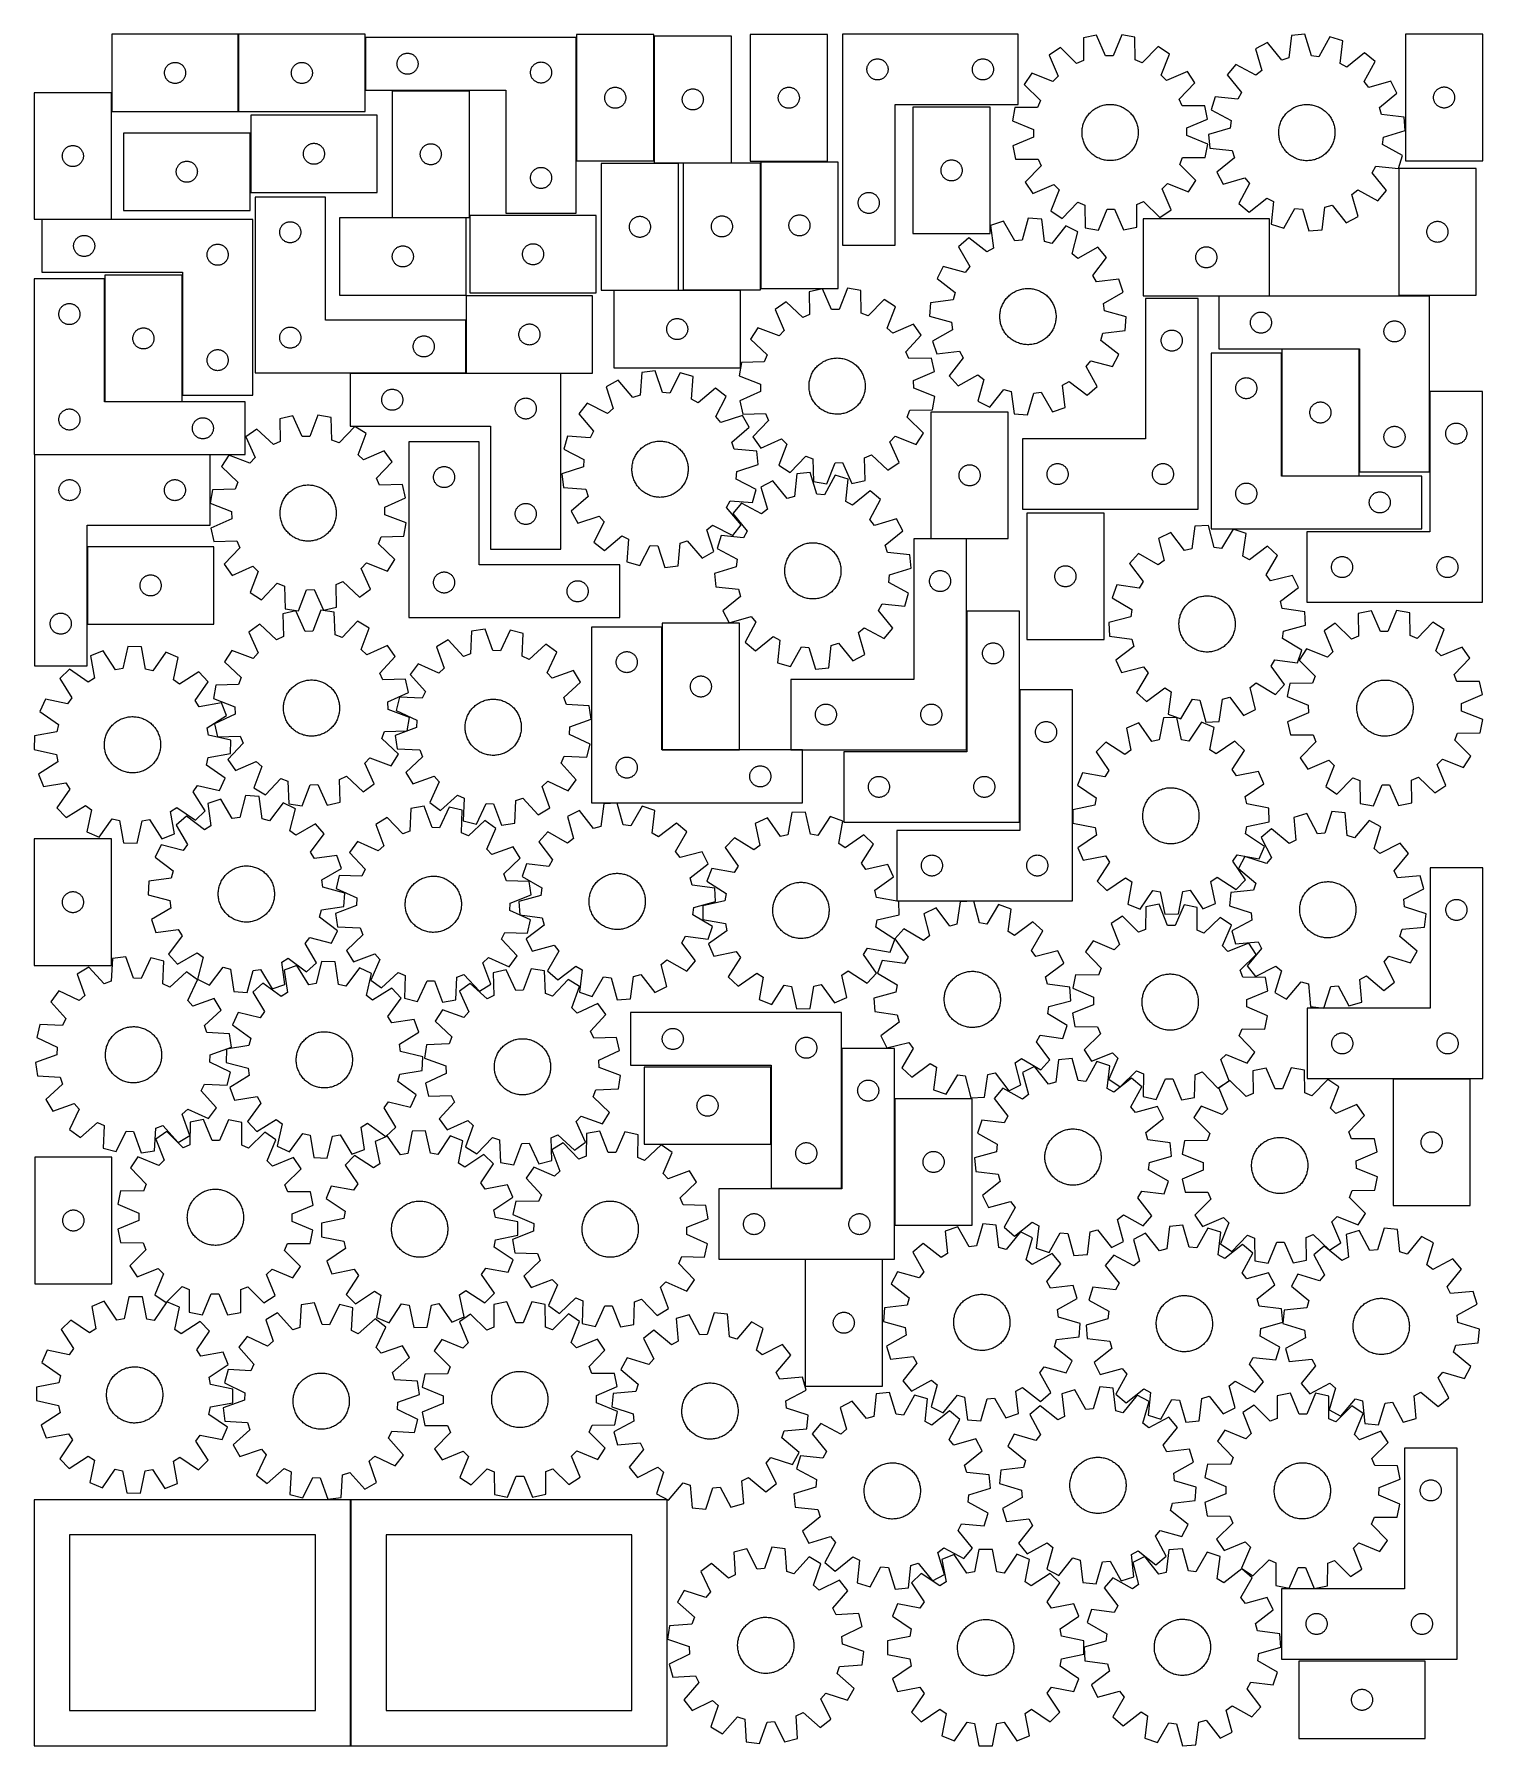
# Model space of a CAD drawing. Header units: millimetres. Extents: x 7 to 1243, y 7 to 1468.
import ezdxf

# ---------------------------------------------------------------- set-up
doc = ezdxf.new("R2010")
doc.units = ezdxf.units.MM
doc.layers.add('CUT', color=7, linetype='CONTINUOUS', true_color=0x000000)

msp = doc.modelspace()

# ---------------------------------------------------------------- linework, layer by layer
at = {"layer": 'CUT'}
for p, q in [((180.796321, 1467.766912), (72.796321, 1467.766912)), ((72.796321, 1467.766912), (72.796321, 1401.766912)), ((180.796321, 1401.766912), (180.796321, 1467.766912)), ((289.065915, 1467.71979), (181.065915, 1467.71979)), ((181.065915, 1467.71979), (181.065915, 1401.71979)), ((289.065915, 1401.71979), (289.065915, 1467.71979)), ((469.297602, 1465.096991), (289.297602, 1465.096991)), ((289.297602, 1465.096991), (289.297602, 1420.096991)), ((469.297602, 1315.096991), (469.297602, 1465.096991)), ((535.664364, 1467.555728), (469.664364, 1467.555728)), ((469.664364, 1467.555728), (469.664364, 1359.555728)), ((535.664364, 1359.555728), (535.664364, 1467.555728)), ((601.896237, 1466.125308), (535.896237, 1466.125308)), ((535.896237, 1466.125308), (535.896237, 1358.125308)), ((601.896237, 1358.125308), (601.896237, 1466.125308)), ((683.889828, 1467.541812), (617.889828, 1467.541812)), ((617.889828, 1467.541812), (617.889828, 1359.541812)), ((683.889828, 1359.541812), (683.889828, 1467.541812)), ((696.629691, 1467.786436), (696.629691, 1287.786436)), ((846.629691, 1467.786436), (696.629691, 1467.786436)), ((846.629691, 1407.786436), (846.629691, 1467.786436)), ((913.750994, 1467.099441), (902.459043, 1464.737807)), ((902.459043, 1464.737807), (902.582535, 1445.361864)), ((921.402892, 1449.298012), (913.750994, 1467.099441)), ((935.133171, 1467.309459), (927.83241, 1449.361164)), ((946.469331, 1465.170082), (935.133171, 1467.309459)), ((946.726452, 1445.795451), (946.469331, 1465.170082)), ((1080.099555, 1466.765257), (1077.952559, 1447.508237)), ((1091.590404, 1467.787929), (1080.099555, 1466.765257)), ((1097.104422, 1449.212729), (1091.590404, 1467.787929)), ((1112.849983, 1465.491859), (1103.497075, 1448.522312)), ((1123.857502, 1462.039327), (1112.849983, 1465.491859)), ((1121.843369, 1442.767957), (1123.857502, 1462.039327)), ((1243.466843, 1467.786197), (1177.466843, 1467.786197)), ((1177.466843, 1467.786197), (1177.466843, 1359.786197)), ((1243.466843, 1359.786197), (1243.466843, 1467.786197)), ((317.225747, 1446.577589), (317.503373, 1447.096991)), ((317.503373, 1447.096991), (317.814375, 1447.597123)), ((317.814375, 1447.597123), (318.157422, 1448.075844)), ((318.157422, 1448.075844), (318.531044, 1448.531103)), ((318.531044, 1448.531103), (318.933641, 1448.960952)), ((318.933641, 1448.960952), (319.363489, 1449.363549)), ((319.363489, 1449.363549), (319.818749, 1449.737171)), ((319.818749, 1449.737171), (320.29747, 1450.080217)), ((320.29747, 1450.080217), (320.797602, 1450.391219)), ((320.797602, 1450.391219), (321.317004, 1450.668846)), ((321.317004, 1450.668846), (321.853451, 1450.911907)), ((321.853451, 1450.911907), (322.404647, 1451.119362)), ((322.404647, 1451.119362), (322.96823, 1451.290323)), ((322.96823, 1451.290323), (323.541789, 1451.424058)), ((323.541789, 1451.424058), (324.122866, 1451.519995)), ((324.122866, 1451.519995), (324.708974, 1451.577721)), ((324.708974, 1451.577721), (325.297602, 1451.596991)), ((325.297602, 1451.596991), (325.88623, 1451.577721)), ((325.88623, 1451.577721), (326.472338, 1451.519995)), ((326.472338, 1451.519995), (327.053415, 1451.424058)), ((327.053415, 1451.424058), (327.626973, 1451.290323)), ((327.626973, 1451.290323), (328.190557, 1451.119362)), ((328.190557, 1451.119362), (328.741753, 1450.911907)), ((328.741753, 1450.911907), (329.2782, 1450.668846)), ((329.2782, 1450.668846), (329.797602, 1450.391219)), ((329.797602, 1450.391219), (330.297734, 1450.080217)), ((330.297734, 1450.080217), (330.776455, 1449.737171)), ((330.776455, 1449.737171), (331.231714, 1449.363549)), ((331.231714, 1449.363549), (331.661563, 1448.960952)), ((331.661563, 1448.960952), (332.06416, 1448.531103)), ((332.06416, 1448.531103), (332.437782, 1448.075844)), ((332.437782, 1448.075844), (332.780828, 1447.597123)), ((332.780828, 1447.597123), (333.09183, 1447.096991)), ((333.09183, 1447.096991), (333.369456, 1446.577589)), ((724.873878, 1446.613504), (725.454955, 1446.70944)), ((725.454955, 1446.70944), (726.041063, 1446.767167)), ((726.041063, 1446.767167), (726.629691, 1446.786436)), ((726.629691, 1446.786436), (727.218319, 1446.767167)), ((727.218319, 1446.767167), (727.804427, 1446.70944)), ((727.804427, 1446.70944), (728.385504, 1446.613504)), ((814.873878, 1446.613504), (815.454955, 1446.70944)), ((815.454955, 1446.70944), (816.041063, 1446.767167)), ((816.041063, 1446.767167), (816.629691, 1446.786436)), ((816.629691, 1446.786436), (817.218319, 1446.767167)), ((817.218319, 1446.767167), (817.804427, 1446.70944)), ((817.804427, 1446.70944), (818.385504, 1446.613504)), ((882.784858, 1456.361171), (873.256213, 1449.858064)), ((873.256213, 1449.858064), (880.785157, 1432.004285)), ((896.666602, 1442.84305), (882.784858, 1456.361171)), ((927.83241, 1449.361164), (921.402892, 1449.298012)), ((966.304258, 1457.181508), (952.690719, 1443.393326)), ((975.9588, 1450.86682), (966.304258, 1457.181508)), ((968.781998, 1432.8686), (975.9588, 1450.86682)), ((1059.579598, 1460.75086), (1049.354798, 1455.408678)), ((1049.354798, 1455.408678), (1054.740574, 1436.795891)), ((1071.782307, 1445.699737), (1059.579598, 1460.75086)), ((1077.952559, 1447.508237), (1071.782307, 1445.699737)), ((1103.497075, 1448.522312), (1097.104422, 1449.212729)), ((1142.620124, 1451.782346), (1127.485199, 1439.683732)), ((1151.468519, 1444.380227), (1142.620124, 1451.782346)), ((117.796321, 1434.766912), (117.815591, 1435.35554)), ((117.815591, 1434.178284), (117.796321, 1434.766912)), ((117.815591, 1435.35554), (117.873317, 1435.941648)), ((117.873317, 1433.592177), (117.815591, 1434.178284)), ((117.873317, 1435.941648), (117.969254, 1436.522725)), ((117.969254, 1433.011099), (117.873317, 1433.592177)), ((117.969254, 1436.522725), (118.102989, 1437.096284)), ((118.102989, 1432.437541), (117.969254, 1433.011099)), ((118.102989, 1437.096284), (118.27395, 1437.659867)), ((118.27395, 1431.873957), (118.102989, 1432.437541)), ((118.27395, 1437.659867), (118.481405, 1438.211063)), ((118.481405, 1438.211063), (118.724466, 1438.74751)), ((118.724466, 1438.74751), (119.002092, 1439.266912)), ((119.002092, 1439.266912), (119.313095, 1439.767044)), ((119.313095, 1439.767044), (119.656141, 1440.245765)), ((119.656141, 1440.245765), (120.029763, 1440.701025)), ((120.029763, 1440.701025), (120.43236, 1441.130873)), ((120.43236, 1441.130873), (120.862209, 1441.533471)), ((120.862209, 1441.533471), (121.317468, 1441.907092)), ((121.317468, 1441.907092), (121.796189, 1442.250139)), ((121.796189, 1442.250139), (122.296321, 1442.561141)), ((122.296321, 1442.561141), (122.815723, 1442.838767)), ((122.815723, 1442.838767), (123.35217, 1443.081828)), ((123.35217, 1443.081828), (123.903366, 1443.289283)), ((123.903366, 1443.289283), (124.46695, 1443.460245)), ((124.46695, 1443.460245), (125.040508, 1443.59398)), ((125.040508, 1443.59398), (125.621585, 1443.689916)), ((125.621585, 1443.689916), (126.207693, 1443.747643)), ((126.207693, 1443.747643), (126.796321, 1443.766912)), ((126.796321, 1443.766912), (127.384949, 1443.747643)), ((127.384949, 1443.747643), (127.971057, 1443.689916)), ((127.971057, 1443.689916), (128.552134, 1443.59398)), ((128.552134, 1443.59398), (129.125692, 1443.460245)), ((129.125692, 1443.460245), (129.689276, 1443.289283)), ((129.689276, 1443.289283), (130.240472, 1443.081828)), ((130.240472, 1443.081828), (130.776919, 1442.838767)), ((130.776919, 1442.838767), (131.296321, 1442.561141)), ((131.296321, 1442.561141), (131.796453, 1442.250139)), ((131.796453, 1442.250139), (132.275174, 1441.907092)), ((132.275174, 1441.907092), (132.730433, 1441.533471)), ((132.730433, 1441.533471), (133.160282, 1441.130873)), ((133.160282, 1441.130873), (133.562879, 1440.701025)), ((133.562879, 1440.701025), (133.936501, 1440.245765)), ((133.936501, 1440.245765), (134.279548, 1439.767044)), ((134.279548, 1439.767044), (134.59055, 1439.266912)), ((134.59055, 1439.266912), (134.868176, 1438.74751)), ((134.868176, 1438.74751), (135.111237, 1438.211063)), ((135.111237, 1438.211063), (135.318692, 1437.659867)), ((135.318692, 1437.659867), (135.489653, 1437.096284)), ((135.489653, 1432.437541), (135.318692, 1431.873957)), ((135.489653, 1437.096284), (135.623389, 1436.522725)), ((135.623389, 1433.011099), (135.489653, 1432.437541)), ((135.623389, 1436.522725), (135.719325, 1435.941648)), ((135.719325, 1433.592177), (135.623389, 1433.011099)), ((135.719325, 1435.941648), (135.777051, 1435.35554)), ((135.777051, 1434.178284), (135.719325, 1433.592177)), ((135.777051, 1435.35554), (135.796321, 1434.766912)), ((135.796321, 1434.766912), (135.777051, 1434.178284)), ((226.065915, 1434.71979), (226.085185, 1435.308418)), ((226.085185, 1434.131162), (226.065915, 1434.71979)), ((226.085185, 1435.308418), (226.142911, 1435.894526)), ((226.142911, 1433.545054), (226.085185, 1434.131162)), ((226.142911, 1435.894526), (226.238848, 1436.475603)), ((226.238848, 1432.963977), (226.142911, 1433.545054)), ((226.238848, 1436.475603), (226.372583, 1437.049162)), ((226.372583, 1432.390419), (226.238848, 1432.963977)), ((226.372583, 1437.049162), (226.543544, 1437.612745)), ((226.543544, 1431.826835), (226.372583, 1432.390419)), ((226.543544, 1437.612745), (226.750999, 1438.163941)), ((226.750999, 1438.163941), (226.994061, 1438.700388)), ((226.994061, 1438.700388), (227.271687, 1439.21979)), ((227.271687, 1439.21979), (227.582689, 1439.719922)), ((227.582689, 1439.719922), (227.925735, 1440.198643)), ((227.925735, 1440.198643), (228.299357, 1440.653902)), ((228.299357, 1440.653902), (228.701954, 1441.083751)), ((228.701954, 1441.083751), (229.131803, 1441.486348)), ((229.131803, 1441.486348), (229.587062, 1441.85997)), ((229.587062, 1441.85997), (230.065783, 1442.203017)), ((230.065783, 1442.203017), (230.565915, 1442.514019)), ((230.565915, 1442.514019), (231.085317, 1442.791645)), ((231.085317, 1442.791645), (231.621764, 1443.034706)), ((231.621764, 1443.034706), (232.17296, 1443.242161)), ((232.17296, 1443.242161), (232.736544, 1443.413123)), ((232.736544, 1443.413123), (233.310102, 1443.546858)), ((233.310102, 1443.546858), (233.891179, 1443.642794)), ((233.891179, 1443.642794), (234.477287, 1443.70052)), ((234.477287, 1443.70052), (235.065915, 1443.71979)), ((235.065915, 1443.71979), (235.654543, 1443.70052)), ((235.654543, 1443.70052), (236.240651, 1443.642794)), ((236.240651, 1443.642794), (236.821728, 1443.546858)), ((236.821728, 1443.546858), (237.395287, 1443.413123)), ((237.395287, 1443.413123), (237.95887, 1443.242161)), ((237.95887, 1443.242161), (238.510066, 1443.034706)), ((238.510066, 1443.034706), (239.046513, 1442.791645)), ((239.046513, 1442.791645), (239.565915, 1442.514019)), ((239.565915, 1442.514019), (240.066047, 1442.203017)), ((240.066047, 1442.203017), (240.544768, 1441.85997)), ((240.544768, 1441.85997), (241.000028, 1441.486348)), ((241.000028, 1441.486348), (241.429876, 1441.083751)), ((241.429876, 1441.083751), (241.832473, 1440.653902)), ((241.832473, 1440.653902), (242.206095, 1440.198643)), ((242.206095, 1440.198643), (242.549142, 1439.719922)), ((242.549142, 1439.719922), (242.860144, 1439.21979)), ((242.860144, 1439.21979), (243.13777, 1438.700388)), ((243.13777, 1438.700388), (243.380831, 1438.163941)), ((243.380831, 1438.163941), (243.588286, 1437.612745)), ((243.588286, 1437.612745), (243.759248, 1437.049162)), ((243.759248, 1432.390419), (243.588286, 1431.826835)), ((243.759248, 1437.049162), (243.892983, 1436.475603)), ((243.892983, 1432.963977), (243.759248, 1432.390419)), ((243.892983, 1436.475603), (243.988919, 1435.894526)), ((243.988919, 1433.545054), (243.892983, 1432.963977)), ((243.988919, 1435.894526), (244.046645, 1435.308418)), ((244.046645, 1434.131162), (243.988919, 1433.545054)), ((244.046645, 1435.308418), (244.065915, 1434.71979)), ((244.065915, 1434.71979), (244.046645, 1434.131162)), ((316.297602, 1442.596991), (316.316872, 1443.185619)), ((316.316872, 1442.008363), (316.297602, 1442.596991)), ((316.316872, 1443.185619), (316.374598, 1443.771727)), ((316.374598, 1441.422255), (316.316872, 1442.008363)), ((316.374598, 1443.771727), (316.470534, 1444.352804)), ((316.470534, 1440.841178), (316.374598, 1441.422255)), ((316.470534, 1444.352804), (316.604269, 1444.926362)), ((316.604269, 1440.267619), (316.470534, 1440.841178)), ((316.604269, 1444.926362), (316.775231, 1445.489946)), ((316.775231, 1439.704036), (316.604269, 1440.267619)), ((316.775231, 1445.489946), (316.982686, 1446.041142)), ((316.982686, 1439.15284), (316.775231, 1439.704036)), ((316.982686, 1446.041142), (317.225747, 1446.577589)), ((317.225747, 1438.616393), (316.982686, 1439.15284)), ((317.503373, 1438.096991), (317.225747, 1438.616393)), ((317.814375, 1437.596859), (317.503373, 1438.096991)), ((318.157422, 1437.118138), (317.814375, 1437.596859)), ((318.531044, 1436.662878), (318.157422, 1437.118138)), ((318.933641, 1436.23303), (318.531044, 1436.662878)), ((319.363489, 1435.830433), (318.933641, 1436.23303)), ((319.818749, 1435.456811), (319.363489, 1435.830433)), ((320.29747, 1435.113764), (319.818749, 1435.456811)), ((320.797602, 1434.802762), (320.29747, 1435.113764)), ((321.317004, 1434.525136), (320.797602, 1434.802762)), ((321.853451, 1434.282075), (321.317004, 1434.525136)), ((322.404647, 1434.07462), (321.853451, 1434.282075)), ((322.96823, 1433.903658), (322.404647, 1434.07462)), ((323.541789, 1433.769923), (322.96823, 1433.903658)), ((324.122866, 1433.673987), (323.541789, 1433.769923)), ((324.708974, 1433.616261), (324.122866, 1433.673987)), ((325.297602, 1433.596991), (324.708974, 1433.616261)), ((325.88623, 1433.616261), (325.297602, 1433.596991)), ((326.472338, 1433.673987), (325.88623, 1433.616261)), ((327.053415, 1433.769923), (326.472338, 1433.673987)), ((327.626973, 1433.903658), (327.053415, 1433.769923)), ((328.190557, 1434.07462), (327.626973, 1433.903658)), ((328.741753, 1434.282075), (328.190557, 1434.07462)), ((329.2782, 1434.525136), (328.741753, 1434.282075)), ((329.797602, 1434.802762), (329.2782, 1434.525136)), ((330.297734, 1435.113764), (329.797602, 1434.802762)), ((330.776455, 1435.456811), (330.297734, 1435.113764)), ((331.231714, 1435.830433), (330.776455, 1435.456811)), ((331.661563, 1436.23303), (331.231714, 1435.830433)), ((332.06416, 1436.662878), (331.661563, 1436.23303)), ((332.437782, 1437.118138), (332.06416, 1436.662878)), ((332.780828, 1437.596859), (332.437782, 1437.118138)), ((333.09183, 1438.096991), (332.780828, 1437.596859)), ((333.369456, 1438.616393), (333.09183, 1438.096991)), ((333.369456, 1446.577589), (333.612518, 1446.041142)), ((333.612518, 1439.15284), (333.369456, 1438.616393)), ((333.612518, 1446.041142), (333.819973, 1445.489946)), ((333.819973, 1439.704036), (333.612518, 1439.15284)), ((333.819973, 1445.489946), (333.990934, 1444.926362)), ((333.990934, 1440.267619), (333.819973, 1439.704036)), ((333.990934, 1444.926362), (334.124669, 1444.352804)), ((334.124669, 1440.841178), (333.990934, 1440.267619)), ((334.124669, 1444.352804), (334.220606, 1443.771727)), ((334.220606, 1441.422255), (334.124669, 1440.841178)), ((334.220606, 1443.771727), (334.278332, 1443.185619)), ((334.278332, 1442.008363), (334.220606, 1441.422255)), ((334.278332, 1443.185619), (334.297602, 1442.596991)), ((334.297602, 1442.596991), (334.278332, 1442.008363)), ((430.297602, 1435.096991), (430.316872, 1435.685619)), ((430.316872, 1434.508363), (430.297602, 1435.096991)), ((430.316872, 1435.685619), (430.374598, 1436.271727)), ((430.374598, 1433.922255), (430.316872, 1434.508363)), ((430.374598, 1436.271727), (430.470534, 1436.852804)), ((430.470534, 1433.341178), (430.374598, 1433.922255)), ((430.470534, 1436.852804), (430.604269, 1437.426362)), ((430.604269, 1432.767619), (430.470534, 1433.341178)), ((430.604269, 1437.426362), (430.775231, 1437.989946)), ((430.775231, 1432.204036), (430.604269, 1432.767619)), ((430.775231, 1437.989946), (430.982686, 1438.541142)), ((430.982686, 1431.65284), (430.775231, 1432.204036)), ((430.982686, 1438.541142), (431.225747, 1439.077589)), ((431.225747, 1439.077589), (431.503373, 1439.596991)), ((431.503373, 1439.596991), (431.814375, 1440.097123)), ((431.814375, 1440.097123), (432.157422, 1440.575844)), ((432.157422, 1440.575844), (432.531044, 1441.031103)), ((432.531044, 1441.031103), (432.933641, 1441.460952)), ((432.933641, 1441.460952), (433.363489, 1441.863549)), ((433.363489, 1441.863549), (433.818749, 1442.237171)), ((433.818749, 1442.237171), (434.29747, 1442.580217)), ((434.29747, 1442.580217), (434.797602, 1442.891219)), ((434.797602, 1442.891219), (435.317004, 1443.168846)), ((435.317004, 1443.168846), (435.853451, 1443.411907)), ((435.853451, 1443.411907), (436.404647, 1443.619362)), ((436.404647, 1443.619362), (436.96823, 1443.790323)), ((436.96823, 1443.790323), (437.541789, 1443.924058)), ((437.541789, 1443.924058), (438.122866, 1444.019995)), ((438.122866, 1444.019995), (438.708974, 1444.077721)), ((438.708974, 1444.077721), (439.297602, 1444.096991)), ((439.297602, 1444.096991), (439.88623, 1444.077721)), ((439.88623, 1444.077721), (440.472338, 1444.019995)), ((440.472338, 1444.019995), (441.053415, 1443.924058)), ((441.053415, 1443.924058), (441.626973, 1443.790323)), ((441.626973, 1443.790323), (442.190557, 1443.619362)), ((442.190557, 1443.619362), (442.741753, 1443.411907)), ((442.741753, 1443.411907), (443.2782, 1443.168846)), ((443.2782, 1443.168846), (443.797602, 1442.891219)), ((443.797602, 1442.891219), (444.297734, 1442.580217)), ((444.297734, 1442.580217), (444.776455, 1442.237171)), ((444.776455, 1442.237171), (445.231714, 1441.863549)), ((445.231714, 1441.863549), (445.661563, 1441.460952)), ((445.661563, 1441.460952), (446.06416, 1441.031103)), ((446.06416, 1441.031103), (446.437782, 1440.575844)), ((446.437782, 1440.575844), (446.780828, 1440.097123)), ((446.780828, 1440.097123), (447.09183, 1439.596991)), ((447.09183, 1439.596991), (447.369456, 1439.077589)), ((447.369456, 1439.077589), (447.612518, 1438.541142)), ((447.612518, 1438.541142), (447.819973, 1437.989946)), ((447.819973, 1432.204036), (447.612518, 1431.65284)), ((447.819973, 1437.989946), (447.990934, 1437.426362)), ((447.990934, 1432.767619), (447.819973, 1432.204036)), ((447.990934, 1437.426362), (448.124669, 1436.852804)), ((448.124669, 1433.341178), (447.990934, 1432.767619)), ((448.124669, 1436.852804), (448.220606, 1436.271727)), ((448.220606, 1433.922255), (448.124669, 1433.341178)), ((448.220606, 1436.271727), (448.278332, 1435.685619)), ((448.278332, 1434.508363), (448.220606, 1433.922255)), ((448.278332, 1435.685619), (448.297602, 1435.096991)), ((448.297602, 1435.096991), (448.278332, 1434.508363)), ((717.629691, 1437.786436), (717.648961, 1438.375064)), ((717.648961, 1437.197808), (717.629691, 1437.786436)), ((717.648961, 1438.375064), (717.706687, 1438.961172)), ((717.706687, 1436.611701), (717.648961, 1437.197808)), ((717.706687, 1438.961172), (717.802623, 1439.542249)), ((717.802623, 1436.030623), (717.706687, 1436.611701)), ((717.802623, 1439.542249), (717.936359, 1440.115808)), ((717.936359, 1435.457065), (717.802623, 1436.030623)), ((717.936359, 1440.115808), (718.10732, 1440.679392)), ((718.10732, 1434.893481), (717.936359, 1435.457065)), ((718.10732, 1440.679392), (718.314775, 1441.230587)), ((718.314775, 1434.342285), (718.10732, 1434.893481)), ((718.314775, 1441.230587), (718.557836, 1441.767035)), ((718.557836, 1433.805838), (718.314775, 1434.342285)), ((718.557836, 1441.767035), (718.835462, 1442.286436)), ((718.835462, 1433.286436), (718.557836, 1433.805838)), ((718.835462, 1442.286436), (719.146464, 1442.786568)), ((719.146464, 1432.786304), (718.835462, 1433.286436)), ((719.146464, 1442.786568), (719.489511, 1443.265289)), ((719.489511, 1432.307583), (719.146464, 1432.786304)), ((719.489511, 1443.265289), (719.863133, 1443.720549)), ((719.863133, 1431.852324), (719.489511, 1432.307583)), ((719.863133, 1443.720549), (720.26573, 1444.150397)), ((720.26573, 1444.150397), (720.695579, 1444.552995)), ((720.695579, 1444.552995), (721.150838, 1444.926616)), ((721.150838, 1444.926616), (721.629559, 1445.269663)), ((721.629559, 1445.269663), (722.129691, 1445.580665)), ((722.129691, 1445.580665), (722.649093, 1445.858291)), ((722.649093, 1445.858291), (723.18554, 1446.101352)), ((723.18554, 1446.101352), (723.736736, 1446.308807)), ((723.736736, 1446.308807), (724.30032, 1446.479769)), ((724.30032, 1446.479769), (724.873878, 1446.613504)), ((728.385504, 1446.613504), (728.959062, 1446.479769)), ((728.959062, 1446.479769), (729.522646, 1446.308807)), ((729.522646, 1446.308807), (730.073842, 1446.101352)), ((730.073842, 1446.101352), (730.610289, 1445.858291)), ((730.610289, 1445.858291), (731.129691, 1445.580665)), ((731.129691, 1445.580665), (731.629823, 1445.269663)), ((731.629823, 1445.269663), (732.108544, 1444.926616)), ((732.108544, 1444.926616), (732.563803, 1444.552995)), ((732.563803, 1444.552995), (732.993652, 1444.150397)), ((732.993652, 1444.150397), (733.396249, 1443.720549)), ((733.396249, 1443.720549), (733.769871, 1443.265289)), ((733.769871, 1432.307583), (733.396249, 1431.852324)), ((733.769871, 1443.265289), (734.112917, 1442.786568)), ((734.112917, 1432.786304), (733.769871, 1432.307583)), ((734.112917, 1442.786568), (734.42392, 1442.286436)), ((734.42392, 1433.286436), (734.112917, 1432.786304)), ((734.42392, 1442.286436), (734.701546, 1441.767035)), ((734.701546, 1433.805838), (734.42392, 1433.286436)), ((734.701546, 1441.767035), (734.944607, 1441.230587)), ((734.944607, 1434.342285), (734.701546, 1433.805838)), ((734.944607, 1441.230587), (735.152062, 1440.679392)), ((735.152062, 1434.893481), (734.944607, 1434.342285)), ((735.152062, 1440.679392), (735.323023, 1440.115808)), ((735.323023, 1435.457065), (735.152062, 1434.893481)), ((735.323023, 1440.115808), (735.456758, 1439.542249)), ((735.456758, 1436.030623), (735.323023, 1435.457065)), ((735.456758, 1439.542249), (735.552695, 1438.961172)), ((735.552695, 1436.611701), (735.456758, 1436.030623)), ((735.552695, 1438.961172), (735.610421, 1438.375064)), ((735.610421, 1437.197808), (735.552695, 1436.611701)), ((735.610421, 1438.375064), (735.629691, 1437.786436)), ((735.629691, 1437.786436), (735.610421, 1437.197808)), ((807.629691, 1437.786436), (807.648961, 1438.375064)), ((807.648961, 1437.197808), (807.629691, 1437.786436)), ((807.648961, 1438.375064), (807.706687, 1438.961172)), ((807.706687, 1436.611701), (807.648961, 1437.197808)), ((807.706687, 1438.961172), (807.802623, 1439.542249)), ((807.802623, 1436.030623), (807.706687, 1436.611701)), ((807.802623, 1439.542249), (807.936359, 1440.115808)), ((807.936359, 1435.457065), (807.802623, 1436.030623)), ((807.936359, 1440.115808), (808.10732, 1440.679392)), ((808.10732, 1434.893481), (807.936359, 1435.457065)), ((808.10732, 1440.679392), (808.314775, 1441.230587)), ((808.314775, 1434.342285), (808.10732, 1434.893481)), ((808.314775, 1441.230587), (808.557836, 1441.767035)), ((808.557836, 1433.805838), (808.314775, 1434.342285)), ((808.557836, 1441.767035), (808.835462, 1442.286436)), ((808.835462, 1433.286436), (808.557836, 1433.805838)), ((808.835462, 1442.286436), (809.146464, 1442.786568)), ((809.146464, 1432.786304), (808.835462, 1433.286436)), ((809.146464, 1442.786568), (809.489511, 1443.265289)), ((809.489511, 1432.307583), (809.146464, 1432.786304)), ((809.489511, 1443.265289), (809.863133, 1443.720549)), ((809.863133, 1431.852324), (809.489511, 1432.307583)), ((809.863133, 1443.720549), (810.26573, 1444.150397)), ((810.26573, 1444.150397), (810.695579, 1444.552995)), ((810.695579, 1444.552995), (811.150838, 1444.926616)), ((811.150838, 1444.926616), (811.629559, 1445.269663)), ((811.629559, 1445.269663), (812.129691, 1445.580665)), ((812.129691, 1445.580665), (812.649093, 1445.858291)), ((812.649093, 1445.858291), (813.18554, 1446.101352)), ((813.18554, 1446.101352), (813.736736, 1446.308807)), ((813.736736, 1446.308807), (814.30032, 1446.479769)), ((814.30032, 1446.479769), (814.873878, 1446.613504)), ((818.385504, 1446.613504), (818.959062, 1446.479769)), ((818.959062, 1446.479769), (819.522646, 1446.308807)), ((819.522646, 1446.308807), (820.073842, 1446.101352)), ((820.073842, 1446.101352), (820.610289, 1445.858291)), ((820.610289, 1445.858291), (821.129691, 1445.580665)), ((821.129691, 1445.580665), (821.629823, 1445.269663)), ((821.629823, 1445.269663), (822.108544, 1444.926616)), ((822.108544, 1444.926616), (822.563803, 1444.552995)), ((822.563803, 1444.552995), (822.993652, 1444.150397)), ((822.993652, 1444.150397), (823.396249, 1443.720549)), ((823.396249, 1443.720549), (823.769871, 1443.265289)), ((823.769871, 1432.307583), (823.396249, 1431.852324)), ((823.769871, 1443.265289), (824.112917, 1442.786568)), ((824.112917, 1432.786304), (823.769871, 1432.307583)), ((824.112917, 1442.786568), (824.42392, 1442.286436)), ((824.42392, 1433.286436), (824.112917, 1432.786304)), ((824.42392, 1442.286436), (824.701546, 1441.767035)), ((824.701546, 1433.805838), (824.42392, 1433.286436)), ((824.701546, 1441.767035), (824.944607, 1441.230587)), ((824.944607, 1434.342285), (824.701546, 1433.805838)), ((824.944607, 1441.230587), (825.152062, 1440.679392)), ((825.152062, 1434.893481), (824.944607, 1434.342285)), ((825.152062, 1440.679392), (825.323023, 1440.115808)), ((825.323023, 1435.457065), (825.152062, 1434.893481)), ((825.323023, 1440.115808), (825.456758, 1439.542249)), ((825.456758, 1436.030623), (825.323023, 1435.457065)), ((825.456758, 1439.542249), (825.552695, 1438.961172)), ((825.552695, 1436.611701), (825.456758, 1436.030623)), ((825.552695, 1438.961172), (825.610421, 1438.375064)), ((825.610421, 1437.197808), (825.552695, 1436.611701)), ((825.610421, 1438.375064), (825.629691, 1437.786436)), ((825.629691, 1437.786436), (825.610421, 1437.197808)), ((858.285236, 1434.590076), (851.970548, 1424.935534)), ((876.283457, 1427.413274), (858.285236, 1434.590076)), ((902.582535, 1445.361864), (896.666602, 1442.84305)), ((952.690719, 1443.393326), (946.726452, 1445.795451)), ((973.373009, 1428.366899), (968.781998, 1432.8686)), ((991.226788, 1435.895843), (973.373009, 1428.366899)), ((997.729895, 1426.367199), (991.226788, 1435.895843)), ((1032.698439, 1441.999452), (1025.29632, 1433.151057)), ((1025.29632, 1433.151057), (1037.394934, 1418.016132)), ((1049.732087, 1432.763801), (1032.698439, 1441.999452)), ((1054.740574, 1436.795891), (1049.732087, 1432.763801)), ((1127.485199, 1439.683732), (1121.843369, 1442.767957)), ((1142.232869, 1427.346579), (1151.468519, 1444.380227)), ((72.516537, 1417.806949), (6.516537, 1417.806949)), ((6.516537, 1417.806949), (6.516537, 1309.806949)), ((72.516537, 1309.806949), (72.516537, 1417.806949)), ((118.481405, 1431.322761), (118.27395, 1431.873957)), ((118.724466, 1430.786314), (118.481405, 1431.322761)), ((119.002092, 1430.266912), (118.724466, 1430.786314)), ((119.313095, 1429.76678), (119.002092, 1430.266912)), ((119.656141, 1429.288059), (119.313095, 1429.76678)), ((120.029763, 1428.8328), (119.656141, 1429.288059)), ((120.43236, 1428.402951), (120.029763, 1428.8328)), ((120.862209, 1428.000354), (120.43236, 1428.402951)), ((121.317468, 1427.626732), (120.862209, 1428.000354)), ((121.796189, 1427.283686), (121.317468, 1427.626732)), ((122.296321, 1426.972684), (121.796189, 1427.283686)), ((122.815723, 1426.695058), (122.296321, 1426.972684)), ((123.35217, 1426.451996), (122.815723, 1426.695058)), ((123.903366, 1426.244541), (123.35217, 1426.451996)), ((124.46695, 1426.07358), (123.903366, 1426.244541)), ((125.040508, 1425.939845), (124.46695, 1426.07358)), ((125.621585, 1425.843909), (125.040508, 1425.939845)), ((126.207693, 1425.786182), (125.621585, 1425.843909)), ((126.796321, 1425.766912), (126.207693, 1425.786182)), ((127.384949, 1425.786182), (126.796321, 1425.766912)), ((127.971057, 1425.843909), (127.384949, 1425.786182)), ((128.552134, 1425.939845), (127.971057, 1425.843909)), ((129.125692, 1426.07358), (128.552134, 1425.939845)), ((129.689276, 1426.244541), (129.125692, 1426.07358)), ((130.240472, 1426.451996), (129.689276, 1426.244541)), ((130.776919, 1426.695058), (130.240472, 1426.451996)), ((131.296321, 1426.972684), (130.776919, 1426.695058)), ((131.796453, 1427.283686), (131.296321, 1426.972684)), ((132.275174, 1427.626732), (131.796453, 1427.283686)), ((132.730433, 1428.000354), (132.275174, 1427.626732)), ((133.160282, 1428.402951), (132.730433, 1428.000354)), ((133.562879, 1428.8328), (133.160282, 1428.402951)), ((133.936501, 1429.288059), (133.562879, 1428.8328)), ((134.279548, 1429.76678), (133.936501, 1429.288059)), ((134.59055, 1430.266912), (134.279548, 1429.76678)), ((134.868176, 1430.786314), (134.59055, 1430.266912)), ((135.111237, 1431.322761), (134.868176, 1430.786314)), ((135.318692, 1431.873957), (135.111237, 1431.322761)), ((226.750999, 1431.275639), (226.543544, 1431.826835)), ((226.994061, 1430.739192), (226.750999, 1431.275639)), ((227.271687, 1430.21979), (226.994061, 1430.739192)), ((227.582689, 1429.719658), (227.271687, 1430.21979)), ((227.925735, 1429.240937), (227.582689, 1429.719658)), ((228.299357, 1428.785678), (227.925735, 1429.240937)), ((228.701954, 1428.355829), (228.299357, 1428.785678)), ((229.131803, 1427.953232), (228.701954, 1428.355829)), ((229.587062, 1427.57961), (229.131803, 1427.953232)), ((230.065783, 1427.236564), (229.587062, 1427.57961)), ((230.565915, 1426.925562), (230.065783, 1427.236564)), ((231.085317, 1426.647935), (230.565915, 1426.925562)), ((231.621764, 1426.404874), (231.085317, 1426.647935)), ((232.17296, 1426.197419), (231.621764, 1426.404874)), ((232.736544, 1426.026458), (232.17296, 1426.197419)), ((233.310102, 1425.892723), (232.736544, 1426.026458)), ((233.891179, 1425.796786), (233.310102, 1425.892723)), ((234.477287, 1425.73906), (233.891179, 1425.796786)), ((235.065915, 1425.71979), (234.477287, 1425.73906)), ((235.654543, 1425.73906), (235.065915, 1425.71979)), ((236.240651, 1425.796786), (235.654543, 1425.73906)), ((236.821728, 1425.892723), (236.240651, 1425.796786)), ((237.395287, 1426.026458), (236.821728, 1425.892723)), ((237.95887, 1426.197419), (237.395287, 1426.026458)), ((238.510066, 1426.404874), (237.95887, 1426.197419)), ((239.046513, 1426.647935), (238.510066, 1426.404874)), ((239.565915, 1426.925562), (239.046513, 1426.647935)), ((240.066047, 1427.236564), (239.565915, 1426.925562)), ((240.544768, 1427.57961), (240.066047, 1427.236564)), ((241.000028, 1427.953232), (240.544768, 1427.57961)), ((241.429876, 1428.355829), (241.000028, 1427.953232)), ((241.832473, 1428.785678), (241.429876, 1428.355829)), ((242.206095, 1429.240937), (241.832473, 1428.785678)), ((242.549142, 1429.719658), (242.206095, 1429.240937)), ((242.860144, 1430.21979), (242.549142, 1429.719658)), ((243.13777, 1430.739192), (242.860144, 1430.21979)), ((243.380831, 1431.275639), (243.13777, 1430.739192)), ((243.588286, 1431.826835), (243.380831, 1431.275639)), ((289.297602, 1420.096991), (409.297602, 1420.096991)), ((378.169003, 1419.310123), (312.169003, 1419.310123)), ((312.169003, 1419.310123), (312.169003, 1311.310123)), ((378.169003, 1311.310123), (378.169003, 1419.310123)), ((409.297602, 1420.096991), (409.297602, 1315.096991)), ((431.225747, 1431.116393), (430.982686, 1431.65284)), ((431.503373, 1430.596991), (431.225747, 1431.116393)), ((431.814375, 1430.096859), (431.503373, 1430.596991)), ((432.157422, 1429.618138), (431.814375, 1430.096859)), ((432.531044, 1429.162878), (432.157422, 1429.618138)), ((432.933641, 1428.73303), (432.531044, 1429.162878)), ((433.363489, 1428.330433), (432.933641, 1428.73303)), ((433.818749, 1427.956811), (433.363489, 1428.330433)), ((434.29747, 1427.613764), (433.818749, 1427.956811)), ((434.797602, 1427.302762), (434.29747, 1427.613764)), ((435.317004, 1427.025136), (434.797602, 1427.302762)), ((435.853451, 1426.782075), (435.317004, 1427.025136)), ((436.404647, 1426.57462), (435.853451, 1426.782075)), ((436.96823, 1426.403658), (436.404647, 1426.57462)), ((437.541789, 1426.269923), (436.96823, 1426.403658)), ((438.122866, 1426.173987), (437.541789, 1426.269923)), ((438.708974, 1426.116261), (438.122866, 1426.173987)), ((439.297602, 1426.096991), (438.708974, 1426.116261)), ((439.88623, 1426.116261), (439.297602, 1426.096991)), ((440.472338, 1426.173987), (439.88623, 1426.116261)), ((441.053415, 1426.269923), (440.472338, 1426.173987)), ((441.626973, 1426.403658), (441.053415, 1426.269923)), ((442.190557, 1426.57462), (441.626973, 1426.403658)), ((442.741753, 1426.782075), (442.190557, 1426.57462)), ((443.2782, 1427.025136), (442.741753, 1426.782075)), ((443.797602, 1427.302762), (443.2782, 1427.025136)), ((444.297734, 1427.613764), (443.797602, 1427.302762)), ((444.776455, 1427.956811), (444.297734, 1427.613764)), ((445.231714, 1428.330433), (444.776455, 1427.956811)), ((445.661563, 1428.73303), (445.231714, 1428.330433)), ((446.06416, 1429.162878), (445.661563, 1428.73303)), ((446.437782, 1429.618138), (446.06416, 1429.162878)), ((446.780828, 1430.096859), (446.437782, 1429.618138)), ((447.09183, 1430.596991), (446.780828, 1430.096859)), ((447.369456, 1431.116393), (447.09183, 1430.596991)), ((447.612518, 1431.65284), (447.369456, 1431.116393)), ((494.349449, 1416.999879), (494.59251, 1417.536326)), ((494.59251, 1417.536326), (494.870136, 1418.055728)), ((494.870136, 1418.055728), (495.181138, 1418.55586)), ((495.181138, 1418.55586), (495.524184, 1419.034581)), ((495.524184, 1419.034581), (495.897806, 1419.489841)), ((495.897806, 1419.489841), (496.300403, 1419.919689)), ((496.300403, 1419.919689), (496.730252, 1420.322287)), ((496.730252, 1420.322287), (497.185512, 1420.695908)), ((497.185512, 1420.695908), (497.664232, 1421.038955)), ((497.664232, 1421.038955), (498.164364, 1421.349957)), ((498.164364, 1421.349957), (498.683766, 1421.627583)), ((498.683766, 1421.627583), (499.220214, 1421.870644)), ((499.220214, 1421.870644), (499.771409, 1422.078099)), ((499.771409, 1422.078099), (500.334993, 1422.249061)), ((500.334993, 1422.249061), (500.908552, 1422.382796)), ((500.908552, 1422.382796), (501.489629, 1422.478732)), ((501.489629, 1422.478732), (502.075736, 1422.536459)), ((502.075736, 1422.536459), (502.664364, 1422.555728)), ((502.664364, 1422.555728), (503.252993, 1422.536459)), ((503.252993, 1422.536459), (503.8391, 1422.478732)), ((503.8391, 1422.478732), (504.420177, 1422.382796)), ((504.420177, 1422.382796), (504.993736, 1422.249061)), ((504.993736, 1422.249061), (505.55732, 1422.078099)), ((505.55732, 1422.078099), (506.108515, 1421.870644)), ((506.108515, 1421.870644), (506.644963, 1421.627583)), ((506.644963, 1421.627583), (507.164364, 1421.349957)), ((507.164364, 1421.349957), (507.664497, 1421.038955)), ((507.664497, 1421.038955), (508.143217, 1420.695908)), ((508.143217, 1420.695908), (508.598477, 1420.322287)), ((508.598477, 1420.322287), (509.028326, 1419.919689)), ((509.028326, 1419.919689), (509.430923, 1419.489841)), ((509.430923, 1419.489841), (509.804545, 1419.034581)), ((509.804545, 1419.034581), (510.147591, 1418.55586)), ((510.147591, 1418.55586), (510.458593, 1418.055728)), ((510.458593, 1418.055728), (510.736219, 1417.536326)), ((510.736219, 1417.536326), (510.97928, 1416.999879)), ((561.413011, 1417.12544), (561.756057, 1417.604161)), ((561.756057, 1417.604161), (562.129679, 1418.059421)), ((562.129679, 1418.059421), (562.532276, 1418.489269)), ((562.532276, 1418.489269), (562.962125, 1418.891867)), ((562.962125, 1418.891867), (563.417384, 1419.265488)), ((563.417384, 1419.265488), (563.896105, 1419.608535)), ((563.896105, 1419.608535), (564.396237, 1419.919537)), ((564.396237, 1419.919537), (564.915639, 1420.197163)), ((564.915639, 1420.197163), (565.452086, 1420.440224)), ((565.452086, 1420.440224), (566.003282, 1420.64768)), ((566.003282, 1420.64768), (566.566866, 1420.818641)), ((566.566866, 1420.818641), (567.140424, 1420.952376)), ((567.140424, 1420.952376), (567.721501, 1421.048312)), ((567.721501, 1421.048312), (568.307609, 1421.106039)), ((568.307609, 1421.106039), (568.896237, 1421.125308)), ((568.896237, 1421.125308), (569.484865, 1421.106039)), ((569.484865, 1421.106039), (570.070973, 1421.048312)), ((570.070973, 1421.048312), (570.65205, 1420.952376)), ((570.65205, 1420.952376), (571.225608, 1420.818641)), ((571.225608, 1420.818641), (571.789192, 1420.64768)), ((571.789192, 1420.64768), (572.340388, 1420.440224)), ((572.340388, 1420.440224), (572.876835, 1420.197163)), ((572.876835, 1420.197163), (573.396237, 1419.919537)), ((573.396237, 1419.919537), (573.896369, 1419.608535)), ((573.896369, 1419.608535), (574.37509, 1419.265488)), ((574.37509, 1419.265488), (574.830349, 1418.891867)), ((574.830349, 1418.891867), (575.260198, 1418.489269)), ((575.260198, 1418.489269), (575.662795, 1418.059421)), ((575.662795, 1418.059421), (576.036417, 1417.604161)), ((576.036417, 1417.604161), (576.379464, 1417.12544)), ((642.574913, 1416.985963), (642.817974, 1417.52241)), ((642.817974, 1417.52241), (643.0956, 1418.041812)), ((643.0956, 1418.041812), (643.406602, 1418.541944)), ((643.406602, 1418.541944), (643.749648, 1419.020665)), ((643.749648, 1419.020665), (644.12327, 1419.475925)), ((644.12327, 1419.475925), (644.525867, 1419.905773)), ((644.525867, 1419.905773), (644.955716, 1420.308371)), ((644.955716, 1420.308371), (645.410976, 1420.681992)), ((645.410976, 1420.681992), (645.889696, 1421.025039)), ((645.889696, 1421.025039), (646.389828, 1421.336041)), ((646.389828, 1421.336041), (646.90923, 1421.613667)), ((646.90923, 1421.613667), (647.445677, 1421.856728)), ((647.445677, 1421.856728), (647.996873, 1422.064183)), ((647.996873, 1422.064183), (648.560457, 1422.235145)), ((648.560457, 1422.235145), (649.134015, 1422.36888)), ((649.134015, 1422.36888), (649.715093, 1422.464816)), ((649.715093, 1422.464816), (650.3012, 1422.522543)), ((650.3012, 1422.522543), (650.889828, 1422.541812)), ((650.889828, 1422.541812), (651.478457, 1422.522543)), ((651.478457, 1422.522543), (652.064564, 1422.464816)), ((652.064564, 1422.464816), (652.645641, 1422.36888)), ((652.645641, 1422.36888), (653.2192, 1422.235145)), ((653.2192, 1422.235145), (653.782784, 1422.064183)), ((653.782784, 1422.064183), (654.333979, 1421.856728)), ((654.333979, 1421.856728), (654.870427, 1421.613667)), ((654.870427, 1421.613667), (655.389828, 1421.336041)), ((655.389828, 1421.336041), (655.88996, 1421.025039)), ((655.88996, 1421.025039), (656.368681, 1420.681992)), ((656.368681, 1420.681992), (656.823941, 1420.308371)), ((656.823941, 1420.308371), (657.253789, 1419.905773)), ((657.253789, 1419.905773), (657.656387, 1419.475925)), ((657.656387, 1419.475925), (658.030008, 1419.020665)), ((658.030008, 1419.020665), (658.373055, 1418.541944)), ((658.373055, 1418.541944), (658.684057, 1418.041812)), ((658.684057, 1418.041812), (658.961683, 1417.52241)), ((658.961683, 1417.52241), (659.204744, 1416.985963)), ((720.26573, 1431.422475), (719.863133, 1431.852324)), ((720.695579, 1431.019878), (720.26573, 1431.422475)), ((721.150838, 1430.646256), (720.695579, 1431.019878)), ((721.629559, 1430.30321), (721.150838, 1430.646256)), ((722.129691, 1429.992208), (721.629559, 1430.30321)), ((722.649093, 1429.714582), (722.129691, 1429.992208)), ((723.18554, 1429.471521), (722.649093, 1429.714582)), ((723.736736, 1429.264065), (723.18554, 1429.471521)), ((724.30032, 1429.093104), (723.736736, 1429.264065)), ((724.873878, 1428.959369), (724.30032, 1429.093104)), ((725.454955, 1428.863433), (724.873878, 1428.959369)), ((726.041063, 1428.805706), (725.454955, 1428.863433)), ((726.629691, 1428.786436), (726.041063, 1428.805706)), ((727.218319, 1428.805706), (726.629691, 1428.786436)), ((727.804427, 1428.863433), (727.218319, 1428.805706)), ((728.385504, 1428.959369), (727.804427, 1428.863433)), ((728.959062, 1429.093104), (728.385504, 1428.959369)), ((729.522646, 1429.264065), (728.959062, 1429.093104)), ((730.073842, 1429.471521), (729.522646, 1429.264065)), ((730.610289, 1429.714582), (730.073842, 1429.471521)), ((731.129691, 1429.992208), (730.610289, 1429.714582)), ((731.629823, 1430.30321), (731.129691, 1429.992208)), ((732.108544, 1430.646256), (731.629823, 1430.30321)), ((732.563803, 1431.019878), (732.108544, 1430.646256)), ((732.993652, 1431.422475), (732.563803, 1431.019878)), ((733.396249, 1431.852324), (732.993652, 1431.422475)), ((810.26573, 1431.422475), (809.863133, 1431.852324)), ((810.695579, 1431.019878), (810.26573, 1431.422475)), ((811.150838, 1430.646256), (810.695579, 1431.019878)), ((811.629559, 1430.30321), (811.150838, 1430.646256)), ((812.129691, 1429.992208), (811.629559, 1430.30321)), ((812.649093, 1429.714582), (812.129691, 1429.992208)), ((813.18554, 1429.471521), (812.649093, 1429.714582)), ((813.736736, 1429.264065), (813.18554, 1429.471521)), ((814.30032, 1429.093104), (813.736736, 1429.264065)), ((814.873878, 1428.959369), (814.30032, 1429.093104)), ((815.454955, 1428.863433), (814.873878, 1428.959369)), ((816.041063, 1428.805706), (815.454955, 1428.863433)), ((816.629691, 1428.786436), (816.041063, 1428.805706)), ((817.218319, 1428.805706), (816.629691, 1428.786436)), ((817.804427, 1428.863433), (817.218319, 1428.805706)), ((818.385504, 1428.959369), (817.804427, 1428.863433)), ((818.959062, 1429.093104), (818.385504, 1428.959369)), ((819.522646, 1429.264065), (818.959062, 1429.093104)), ((820.073842, 1429.471521), (819.522646, 1429.264065)), ((820.610289, 1429.714582), (820.073842, 1429.471521)), ((821.129691, 1429.992208), (820.610289, 1429.714582)), ((821.629823, 1430.30321), (821.129691, 1429.992208)), ((822.108544, 1430.646256), (821.629823, 1430.30321)), ((822.563803, 1431.019878), (822.108544, 1430.646256)), ((822.993652, 1431.422475), (822.563803, 1431.019878)), ((823.396249, 1431.852324), (822.993652, 1431.422475)), ((851.970548, 1424.935534), (865.758731, 1411.321995)), ((880.785157, 1432.004285), (876.283457, 1427.413274)), ((984.211774, 1412.485455), (997.729895, 1426.367199)), ((1037.394934, 1418.016132), (1034.310709, 1412.374302)), ((1146.264958, 1422.338092), (1142.232869, 1427.346579)), ((1164.877745, 1427.723869), (1146.264958, 1422.338092)), ((1155.168804, 1405.296359), (1170.219928, 1417.499068)), ((1170.219928, 1417.499068), (1164.877745, 1427.723869)), ((1202.151927, 1417.230348), (1202.394989, 1417.766795)), ((1202.394989, 1417.766795), (1202.672615, 1418.286197)), ((1202.672615, 1418.286197), (1202.983617, 1418.786329)), ((1202.983617, 1418.786329), (1203.326663, 1419.26505)), ((1203.326663, 1419.26505), (1203.700285, 1419.720309)), ((1203.700285, 1419.720309), (1204.102882, 1420.150158)), ((1204.102882, 1420.150158), (1204.532731, 1420.552755)), ((1204.532731, 1420.552755), (1204.98799, 1420.926377)), ((1204.98799, 1420.926377), (1205.466711, 1421.269424)), ((1205.466711, 1421.269424), (1205.966843, 1421.580426)), ((1205.966843, 1421.580426), (1206.486245, 1421.858052)), ((1206.486245, 1421.858052), (1207.022692, 1422.101113)), ((1207.022692, 1422.101113), (1207.573888, 1422.308568)), ((1207.573888, 1422.308568), (1208.137472, 1422.479529)), ((1208.137472, 1422.479529), (1208.71103, 1422.613265)), ((1208.71103, 1422.613265), (1209.292108, 1422.709201)), ((1209.292108, 1422.709201), (1209.878215, 1422.766927)), ((1209.878215, 1422.766927), (1210.466843, 1422.786197)), ((1210.466843, 1422.786197), (1211.055471, 1422.766927)), ((1211.055471, 1422.766927), (1211.641579, 1422.709201)), ((1211.641579, 1422.709201), (1212.222656, 1422.613265)), ((1212.222656, 1422.613265), (1212.796215, 1422.479529)), ((1212.796215, 1422.479529), (1213.359798, 1422.308568)), ((1213.359798, 1422.308568), (1213.910994, 1422.101113)), ((1213.910994, 1422.101113), (1214.447441, 1421.858052)), ((1214.447441, 1421.858052), (1214.966843, 1421.580426)), ((1214.966843, 1421.580426), (1215.466975, 1421.269424)), ((1215.466975, 1421.269424), (1215.945696, 1420.926377)), ((1215.945696, 1420.926377), (1216.400956, 1420.552755)), ((1216.400956, 1420.552755), (1216.830804, 1420.150158)), ((1216.830804, 1420.150158), (1217.233402, 1419.720309)), ((1217.233402, 1419.720309), (1217.607023, 1419.26505)), ((1217.607023, 1419.26505), (1217.95007, 1418.786329)), ((1217.95007, 1418.786329), (1218.261072, 1418.286197)), ((1218.261072, 1418.286197), (1218.538698, 1417.766795)), ((1218.538698, 1417.766795), (1218.781759, 1417.230348)), ((493.664364, 1413.555728), (493.683634, 1414.144356)), ((493.683634, 1412.9671), (493.664364, 1413.555728)), ((493.683634, 1414.144356), (493.741361, 1414.730464)), ((493.741361, 1412.380993), (493.683634, 1412.9671)), ((493.741361, 1414.730464), (493.837297, 1415.311541)), ((493.837297, 1411.799915), (493.741361, 1412.380993)), ((493.837297, 1415.311541), (493.971032, 1415.8851)), ((493.971032, 1411.226357), (493.837297, 1411.799915)), ((493.971032, 1415.8851), (494.141993, 1416.448683)), ((494.141993, 1410.662773), (493.971032, 1411.226357)), ((494.141993, 1416.448683), (494.349449, 1416.999879)), ((494.349449, 1410.111577), (494.141993, 1410.662773)), ((494.59251, 1409.57513), (494.349449, 1410.111577)), ((494.870136, 1409.055728), (494.59251, 1409.57513)), ((495.181138, 1408.555596), (494.870136, 1409.055728)), ((495.524184, 1408.076875), (495.181138, 1408.555596)), ((495.897806, 1407.621616), (495.524184, 1408.076875)), ((496.300403, 1407.191767), (495.897806, 1407.621616)), ((496.730252, 1406.78917), (496.300403, 1407.191767)), ((497.185512, 1406.415548), (496.730252, 1406.78917)), ((497.664232, 1406.072502), (497.185512, 1406.415548)), ((498.164364, 1405.7615), (497.664232, 1406.072502)), ((498.683766, 1405.483874), (498.164364, 1405.7615)), ((499.220214, 1405.240812), (498.683766, 1405.483874)), ((499.771409, 1405.033357), (499.220214, 1405.240812)), ((500.334993, 1404.862396), (499.771409, 1405.033357)), ((500.908552, 1404.728661), (500.334993, 1404.862396)), ((501.489629, 1404.632725), (500.908552, 1404.728661)), ((502.075736, 1404.574998), (501.489629, 1404.632725)), ((502.664364, 1404.555728), (502.075736, 1404.574998)), ((503.252993, 1404.574998), (502.664364, 1404.555728)), ((503.8391, 1404.632725), (503.252993, 1404.574998)), ((504.420177, 1404.728661), (503.8391, 1404.632725)), ((504.993736, 1404.862396), (504.420177, 1404.728661)), ((505.55732, 1405.033357), (504.993736, 1404.862396)), ((506.108515, 1405.240812), (505.55732, 1405.033357)), ((506.644963, 1405.483874), (506.108515, 1405.240812)), ((507.164364, 1405.7615), (506.644963, 1405.483874)), ((507.664497, 1406.072502), (507.164364, 1405.7615)), ((508.143217, 1406.415548), (507.664497, 1406.072502)), ((508.598477, 1406.78917), (508.143217, 1406.415548)), ((509.028326, 1407.191767), (508.598477, 1406.78917)), ((509.430923, 1407.621616), (509.028326, 1407.191767)), ((509.804545, 1408.076875), (509.430923, 1407.621616)), ((510.147591, 1408.555596), (509.804545, 1408.076875)), ((510.458593, 1409.055728), (510.147591, 1408.555596)), ((510.736219, 1409.57513), (510.458593, 1409.055728)), ((510.97928, 1410.111577), (510.736219, 1409.57513)), ((510.97928, 1416.999879), (511.186736, 1416.448683)), ((511.186736, 1410.662773), (510.97928, 1410.111577)), ((511.186736, 1416.448683), (511.357697, 1415.8851)), ((511.357697, 1411.226357), (511.186736, 1410.662773)), ((511.357697, 1415.8851), (511.491432, 1415.311541)), ((511.491432, 1411.799915), (511.357697, 1411.226357)), ((511.491432, 1415.311541), (511.587368, 1414.730464)), ((511.587368, 1412.380993), (511.491432, 1411.799915)), ((511.587368, 1414.730464), (511.645095, 1414.144356)), ((511.645095, 1412.9671), (511.587368, 1412.380993)), ((511.645095, 1414.144356), (511.664364, 1413.555728)), ((511.664364, 1413.555728), (511.645095, 1412.9671)), ((559.896237, 1412.125308), (559.915507, 1412.713937)), ((559.915507, 1411.53668), (559.896237, 1412.125308)), ((559.915507, 1412.713937), (559.973233, 1413.300044)), ((559.973233, 1410.950573), (559.915507, 1411.53668)), ((559.973233, 1413.300044), (560.06917, 1413.881121)), ((560.06917, 1410.369495), (559.973233, 1410.950573)), ((560.06917, 1413.881121), (560.202905, 1414.45468)), ((560.202905, 1409.795937), (560.06917, 1410.369495)), ((560.202905, 1414.45468), (560.373866, 1415.018264)), ((560.373866, 1409.232353), (560.202905, 1409.795937)), ((560.373866, 1415.018264), (560.581321, 1415.569459)), ((560.581321, 1408.681157), (560.373866, 1409.232353)), ((560.581321, 1415.569459), (560.824382, 1416.105907)), ((560.824382, 1408.14471), (560.581321, 1408.681157)), ((560.824382, 1416.105907), (561.102008, 1416.625308)), ((561.102008, 1407.625308), (560.824382, 1408.14471)), ((561.102008, 1416.625308), (561.413011, 1417.12544)), ((561.413011, 1407.125176), (561.102008, 1407.625308)), ((561.756057, 1406.646455), (561.413011, 1407.125176)), ((562.129679, 1406.191196), (561.756057, 1406.646455)), ((562.532276, 1405.761347), (562.129679, 1406.191196)), ((562.962125, 1405.35875), (562.532276, 1405.761347)), ((563.417384, 1404.985128), (562.962125, 1405.35875)), ((563.896105, 1404.642082), (563.417384, 1404.985128)), ((564.396237, 1404.33108), (563.896105, 1404.642082)), ((564.915639, 1404.053454), (564.396237, 1404.33108)), ((565.452086, 1403.810393), (564.915639, 1404.053454)), ((566.003282, 1403.602937), (565.452086, 1403.810393)), ((566.566866, 1403.431976), (566.003282, 1403.602937)), ((567.140424, 1403.298241), (566.566866, 1403.431976)), ((567.721501, 1403.202305), (567.140424, 1403.298241)), ((568.307609, 1403.144578), (567.721501, 1403.202305)), ((568.896237, 1403.125308), (568.307609, 1403.144578)), ((569.484865, 1403.144578), (568.896237, 1403.125308)), ((570.070973, 1403.202305), (569.484865, 1403.144578)), ((570.65205, 1403.298241), (570.070973, 1403.202305)), ((571.225608, 1403.431976), (570.65205, 1403.298241)), ((571.789192, 1403.602937), (571.225608, 1403.431976)), ((572.340388, 1403.810393), (571.789192, 1403.602937)), ((572.876835, 1404.053454), (572.340388, 1403.810393)), ((573.396237, 1404.33108), (572.876835, 1404.053454)), ((573.896369, 1404.642082), (573.396237, 1404.33108)), ((574.37509, 1404.985128), (573.896369, 1404.642082)), ((574.830349, 1405.35875), (574.37509, 1404.985128)), ((575.260198, 1405.761347), (574.830349, 1405.35875)), ((575.662795, 1406.191196), (575.260198, 1405.761347)), ((576.036417, 1406.646455), (575.662795, 1406.191196)), ((576.379464, 1407.125176), (576.036417, 1406.646455)), ((576.379464, 1417.12544), (576.690466, 1416.625308)), ((576.690466, 1407.625308), (576.379464, 1407.125176)), ((576.690466, 1416.625308), (576.968092, 1416.105907)), ((576.968092, 1408.14471), (576.690466, 1407.625308)), ((576.968092, 1416.105907), (577.211153, 1415.569459)), ((577.211153, 1408.681157), (576.968092, 1408.14471)), ((577.211153, 1415.569459), (577.418608, 1415.018264)), ((577.418608, 1409.232353), (577.211153, 1408.681157)), ((577.418608, 1415.018264), (577.589569, 1414.45468)), ((577.589569, 1409.795937), (577.418608, 1409.232353)), ((577.589569, 1414.45468), (577.723305, 1413.881121)), ((577.723305, 1410.369495), (577.589569, 1409.795937)), ((577.723305, 1413.881121), (577.819241, 1413.300044)), ((577.819241, 1410.950573), (577.723305, 1410.369495)), ((577.819241, 1413.300044), (577.876967, 1412.713937)), ((577.876967, 1411.53668), (577.819241, 1410.950573)), ((577.876967, 1412.713937), (577.896237, 1412.125308)), ((577.896237, 1412.125308), (577.876967, 1411.53668)), ((641.889828, 1413.541812), (641.909098, 1414.13044)), ((641.909098, 1412.953184), (641.889828, 1413.541812)), ((641.909098, 1414.13044), (641.966825, 1414.716548)), ((641.966825, 1412.367077), (641.909098, 1412.953184)), ((641.966825, 1414.716548), (642.062761, 1415.297625)), ((642.062761, 1411.785999), (641.966825, 1412.367077)), ((642.062761, 1415.297625), (642.196496, 1415.871184)), ((642.196496, 1411.212441), (642.062761, 1411.785999)), ((642.196496, 1415.871184), (642.367457, 1416.434767)), ((642.367457, 1410.648857), (642.196496, 1411.212441)), ((642.367457, 1416.434767), (642.574913, 1416.985963)), ((642.574913, 1410.097661), (642.367457, 1410.648857)), ((642.817974, 1409.561214), (642.574913, 1410.097661)), ((643.0956, 1409.041812), (642.817974, 1409.561214)), ((643.406602, 1408.54168), (643.0956, 1409.041812)), ((643.749648, 1408.062959), (643.406602, 1408.54168)), ((644.12327, 1407.6077), (643.749648, 1408.062959)), ((644.525867, 1407.177851), (644.12327, 1407.6077)), ((644.955716, 1406.775254), (644.525867, 1407.177851)), ((645.410976, 1406.401632), (644.955716, 1406.775254)), ((645.889696, 1406.058586), (645.410976, 1406.401632)), ((646.389828, 1405.747584), (645.889696, 1406.058586)), ((646.90923, 1405.469958), (646.389828, 1405.747584)), ((647.445677, 1405.226896), (646.90923, 1405.469958)), ((647.996873, 1405.019441), (647.445677, 1405.226896)), ((648.560457, 1404.84848), (647.996873, 1405.019441)), ((649.134015, 1404.714745), (648.560457, 1404.84848)), ((649.715093, 1404.618809), (649.134015, 1404.714745)), ((650.3012, 1404.561082), (649.715093, 1404.618809)), ((650.889828, 1404.541812), (650.3012, 1404.561082)), ((651.478457, 1404.561082), (650.889828, 1404.541812)), ((652.064564, 1404.618809), (651.478457, 1404.561082)), ((652.645641, 1404.714745), (652.064564, 1404.618809)), ((653.2192, 1404.84848), (652.645641, 1404.714745)), ((653.782784, 1405.019441), (653.2192, 1404.84848)), ((654.333979, 1405.226896), (653.782784, 1405.019441)), ((654.870427, 1405.469958), (654.333979, 1405.226896)), ((655.389828, 1405.747584), (654.870427, 1405.469958)), ((655.88996, 1406.058586), (655.389828, 1405.747584)), ((656.368681, 1406.401632), (655.88996, 1406.058586)), ((656.823941, 1406.775254), (656.368681, 1406.401632)), ((657.253789, 1407.177851), (656.823941, 1406.775254)), ((657.656387, 1407.6077), (657.253789, 1407.177851)), ((658.030008, 1408.062959), (657.656387, 1407.6077)), ((658.373055, 1408.54168), (658.030008, 1408.062959)), ((658.684057, 1409.041812), (658.373055, 1408.54168)), ((658.961683, 1409.561214), (658.684057, 1409.041812)), ((659.204744, 1410.097661), (658.961683, 1409.561214)), ((659.204744, 1416.985963), (659.4122, 1416.434767)), ((659.4122, 1410.648857), (659.204744, 1410.097661)), ((659.4122, 1416.434767), (659.583161, 1415.871184)), ((659.583161, 1411.212441), (659.4122, 1410.648857)), ((659.583161, 1415.871184), (659.716896, 1415.297625)), ((659.716896, 1411.785999), (659.583161, 1411.212441)), ((659.716896, 1415.297625), (659.812832, 1414.716548)), ((659.812832, 1412.367077), (659.716896, 1411.785999)), ((659.812832, 1414.716548), (659.870559, 1414.13044)), ((659.870559, 1412.953184), (659.812832, 1412.367077)), ((659.870559, 1414.13044), (659.889828, 1413.541812)), ((659.889828, 1413.541812), (659.870559, 1412.953184)), ((741.629691, 1287.786436), (741.629691, 1407.786436)), ((741.629691, 1407.786436), (846.629691, 1407.786436)), ((756.877708, 1405.543518), (756.877708, 1297.543518)), ((822.877708, 1405.543518), (756.877708, 1405.543518)), ((822.877708, 1297.543518), (822.877708, 1405.543518)), ((843.981975, 1405.100607), (841.842597, 1393.764447)), ((863.356605, 1405.357728), (843.981975, 1405.100607)), ((865.758731, 1411.321995), (863.356605, 1405.357728)), ((909.865207, 1402.303302), (910.629003, 1402.915927)), ((910.629003, 1402.915927), (911.417152, 1403.496889)), ((911.417152, 1403.496889), (912.228342, 1404.045219)), ((912.228342, 1404.045219), (913.061222, 1404.560006)), ((913.061222, 1404.560006), (913.914406, 1405.040393)), ((913.914406, 1405.040393), (914.786475, 1405.48558)), ((914.786475, 1405.48558), (915.675977, 1405.894825)), ((915.675977, 1405.894825), (916.581431, 1406.267449)), ((916.581431, 1406.267449), (917.50133, 1406.60283)), ((917.50133, 1406.60283), (918.434143, 1406.900411)), ((918.434143, 1406.900411), (919.378318, 1407.159696)), ((919.378318, 1407.159696), (920.332283, 1407.380254)), ((920.332283, 1407.380254), (921.294451, 1407.561717)), ((921.294451, 1407.561717), (922.263219, 1407.703784)), ((922.263219, 1407.703784), (923.236976, 1407.806218)), ((923.236976, 1407.806218), (924.214101, 1407.868849)), ((924.214101, 1407.868849), (925.192967, 1407.891572)), ((925.192967, 1407.891572), (926.171945, 1407.874349)), ((926.171945, 1407.874349), (927.149406, 1407.817209)), ((927.149406, 1407.817209), (928.123723, 1407.720248)), ((928.123723, 1407.720248), (929.093275, 1407.583627)), ((929.093275, 1407.583627), (930.056446, 1407.407572)), ((930.056446, 1407.407572), (931.011636, 1407.192378)), ((931.011636, 1407.192378), (931.957253, 1406.938402)), ((931.957253, 1406.938402), (932.891723, 1406.646067)), ((932.891723, 1406.646067), (933.813492, 1406.31586)), ((933.813492, 1406.31586), (934.721026, 1405.948329)), ((934.721026, 1405.948329), (935.612812, 1405.544088)), ((935.612812, 1405.544088), (936.487369, 1405.103808)), ((936.487369, 1405.103808), (937.343239, 1404.628223)), ((937.343239, 1404.628223), (938.178998, 1404.118123)), ((938.178998, 1404.118123), (938.993256, 1403.574359)), ((938.993256, 1403.574359), (939.784657, 1402.997835)), ((939.784657, 1402.997835), (940.551883, 1402.38951)), ((986.730589, 1406.569522), (984.211774, 1412.485455)), ((1006.106532, 1406.693014), (986.730589, 1406.569522)), ((1008.468165, 1395.401063), (1006.106532, 1406.693014)), ((1015.03934, 1414.388435), (1011.586807, 1403.380916)), ((1011.586807, 1403.380916), (1028.556354, 1394.028007)), ((1034.310709, 1412.374302), (1015.03934, 1414.388435)), ((1078.164161, 1402.451429), (1078.937305, 1403.052215)), ((1078.937305, 1403.052215), (1079.734311, 1403.620965)), ((1079.734311, 1403.620965), (1080.553852, 1404.156734)), ((1080.553852, 1404.156734), (1081.394564, 1404.658628)), ((1081.394564, 1404.658628), (1082.255048, 1405.125813)), ((1082.255048, 1405.125813), (1083.133872, 1405.557512)), ((1083.133872, 1405.557512), (1084.029573, 1405.953006)), ((1084.029573, 1405.953006), (1084.94066, 1406.311636)), ((1084.94066, 1406.311636), (1085.865617, 1406.632805)), ((1085.865617, 1406.632805), (1086.802904, 1406.91598)), ((1086.802904, 1406.91598), (1087.750962, 1407.160688)), ((1087.750962, 1407.160688), (1088.708212, 1407.366523)), ((1088.708212, 1407.366523), (1089.67306, 1407.533141)), ((1089.67306, 1407.533141), (1090.643903, 1407.660266)), ((1090.643903, 1407.660266), (1091.619122, 1407.747686)), ((1091.619122, 1407.747686), (1092.597096, 1407.795256)), ((1092.597096, 1407.795256), (1093.576195, 1407.802895)), ((1093.576195, 1407.802895), (1094.554792, 1407.770592)), ((1094.554792, 1407.770592), (1095.531257, 1407.698401)), ((1095.531257, 1407.698401), (1096.503965, 1407.586441)), ((1096.503965, 1407.586441), (1097.471296, 1407.434899)), ((1097.471296, 1407.434899), (1098.431641, 1407.244026)), ((1098.431641, 1407.244026), (1099.383402, 1407.014142)), ((1099.383402, 1407.014142), (1100.324994, 1406.745628)), ((1100.324994, 1406.745628), (1101.25485, 1406.438931)), ((1101.25485, 1406.438931), (1102.171422, 1406.094562)), ((1102.171422, 1406.094562), (1103.073186, 1405.713094)), ((1103.073186, 1405.713094), (1103.958639, 1405.295161)), ((1103.958639, 1405.295161), (1104.826309, 1404.84146)), ((1104.826309, 1404.84146), (1105.67475, 1404.352746)), ((1105.67475, 1404.352746), (1106.502552, 1403.829831)), ((1106.502552, 1403.829831), (1107.308336, 1403.273587)), ((1107.308336, 1403.273587), (1108.090761, 1402.684939)), ((1156.977304, 1399.126107), (1155.168804, 1405.296359)), ((1201.466843, 1413.786197), (1201.486113, 1414.374825)), ((1201.486113, 1413.197569), (1201.466843, 1413.786197)), ((1201.486113, 1414.374825), (1201.54384, 1414.960933)), ((1201.54384, 1412.611461), (1201.486113, 1413.197569)), ((1201.54384, 1414.960933), (1201.639776, 1415.54201)), ((1201.639776, 1412.030384), (1201.54384, 1412.611461)), ((1201.639776, 1415.54201), (1201.773511, 1416.115568)), ((1201.773511, 1411.456826), (1201.639776, 1412.030384)), ((1201.773511, 1416.115568), (1201.944472, 1416.679152)), ((1201.944472, 1410.893242), (1201.773511, 1411.456826)), ((1201.944472, 1416.679152), (1202.151927, 1417.230348)), ((1202.151927, 1410.342046), (1201.944472, 1410.893242)), ((1202.394989, 1409.805599), (1202.151927, 1410.342046)), ((1202.672615, 1409.286197), (1202.394989, 1409.805599)), ((1202.983617, 1408.786065), (1202.672615, 1409.286197)), ((1203.326663, 1408.307344), (1202.983617, 1408.786065)), ((1203.700285, 1407.852085), (1203.326663, 1408.307344)), ((1204.102882, 1407.422236), (1203.700285, 1407.852085)), ((1204.532731, 1407.019639), (1204.102882, 1407.422236)), ((1204.98799, 1406.646017), (1204.532731, 1407.019639)), ((1205.466711, 1406.302971), (1204.98799, 1406.646017)), ((1205.966843, 1405.991968), (1205.466711, 1406.302971)), ((1206.486245, 1405.714342), (1205.966843, 1405.991968)), ((1207.022692, 1405.471281), (1206.486245, 1405.714342)), ((1207.573888, 1405.263826), (1207.022692, 1405.471281)), ((1208.137472, 1405.092865), (1207.573888, 1405.263826)), ((1208.71103, 1404.95913), (1208.137472, 1405.092865)), ((1209.292108, 1404.863193), (1208.71103, 1404.95913)), ((1209.878215, 1404.805467), (1209.292108, 1404.863193)), ((1210.466843, 1404.786197), (1209.878215, 1404.805467)), ((1211.055471, 1404.805467), (1210.466843, 1404.786197)), ((1211.641579, 1404.863193), (1211.055471, 1404.805467)), ((1212.222656, 1404.95913), (1211.641579, 1404.863193)), ((1212.796215, 1405.092865), (1212.222656, 1404.95913)), ((1213.359798, 1405.263826), (1212.796215, 1405.092865)), ((1213.910994, 1405.471281), (1213.359798, 1405.263826)), ((1214.447441, 1405.714342), (1213.910994, 1405.471281)), ((1214.966843, 1405.991968), (1214.447441, 1405.714342)), ((1215.466975, 1406.302971), (1214.966843, 1405.991968)), ((1215.945696, 1406.646017), (1215.466975, 1406.302971)), ((1216.400956, 1407.019639), (1215.945696, 1406.646017)), ((1216.830804, 1407.422236), (1216.400956, 1407.019639)), ((1217.233402, 1407.852085), (1216.830804, 1407.422236)), ((1217.607023, 1408.307344), (1217.233402, 1407.852085)), ((1217.95007, 1408.786065), (1217.607023, 1408.307344)), ((1218.261072, 1409.286197), (1217.95007, 1408.786065)), ((1218.538698, 1409.805599), (1218.261072, 1409.286197)), ((1218.781759, 1410.342046), (1218.538698, 1409.805599)), ((1218.781759, 1417.230348), (1218.989214, 1416.679152)), ((1218.989214, 1410.893242), (1218.781759, 1410.342046)), ((1218.989214, 1416.679152), (1219.160176, 1416.115568)), ((1219.160176, 1411.456826), (1218.989214, 1410.893242)), ((1219.160176, 1416.115568), (1219.293911, 1415.54201)), ((1219.293911, 1412.030384), (1219.160176, 1411.456826)), ((1219.293911, 1415.54201), (1219.389847, 1414.960933)), ((1219.389847, 1412.611461), (1219.293911, 1412.030384)), ((1219.389847, 1414.960933), (1219.447574, 1414.374825)), ((1219.447574, 1413.197569), (1219.389847, 1412.611461)), ((1219.447574, 1414.374825), (1219.466843, 1413.786197)), ((1219.466843, 1413.786197), (1219.447574, 1413.197569)), ((72.796321, 1401.766912), (180.796321, 1401.766912)), ((181.065915, 1401.71979), (289.065915, 1401.71979)), ((299.3858, 1398.710025), (191.3858, 1398.710025)), ((191.3858, 1398.710025), (191.3858, 1332.710025)), ((299.3858, 1332.710025), (299.3858, 1398.710025)), ((841.842597, 1393.764447), (859.790893, 1386.463686)), ((901.495174, 1387.240472), (901.651545, 1388.207034)), ((901.651545, 1388.207034), (901.84721, 1389.166414)), ((901.84721, 1389.166414), (902.081844, 1390.117015)), ((902.081844, 1390.117015), (902.355056, 1391.057255)), ((902.355056, 1391.057255), (902.666392, 1391.985568)), ((902.666392, 1391.985568), (903.015334, 1392.900409)), ((903.015334, 1392.900409), (903.4013, 1393.800257)), ((903.4013, 1393.800257), (903.823648, 1394.683612)), ((903.823648, 1394.683612), (904.281676, 1395.549005)), ((904.281676, 1395.549005), (904.774621, 1396.394996)), ((904.774621, 1396.394996), (905.301663, 1397.220177)), ((905.301663, 1397.220177), (905.861923, 1398.023173)), ((905.861923, 1398.023173), (906.454471, 1398.802649)), ((906.454471, 1398.802649), (907.078319, 1399.557307)), ((907.078319, 1399.557307), (907.73243, 1400.285891)), ((907.73243, 1400.285891), (908.415714, 1400.987188)), ((908.415714, 1400.987188), (909.127034, 1401.660032)), ((909.127034, 1401.660032), (909.865207, 1402.303302)), ((940.551883, 1402.38951), (941.293659, 1401.750398)), ((941.293659, 1401.750398), (942.008748, 1401.081562)), ((942.008748, 1401.081562), (942.695962, 1400.384114)), ((942.695962, 1400.384114), (943.354156, 1399.659217)), ((943.354156, 1399.659217), (943.982234, 1398.908076)), ((943.982234, 1398.908076), (944.579152, 1398.131942)), ((944.579152, 1398.131942), (945.143915, 1397.332106)), ((945.143915, 1397.332106), (945.675585, 1396.5099)), ((945.675585, 1396.5099), (946.173275, 1395.666693)), ((946.173275, 1395.666693), (946.636158, 1394.803886)), ((946.636158, 1394.803886), (947.063463, 1393.922918)), ((947.063463, 1393.922918), (947.454479, 1393.025253)), ((947.454479, 1393.025253), (947.808556, 1392.112387)), ((947.808556, 1392.112387), (948.125103, 1391.185838)), ((948.125103, 1391.185838), (948.403593, 1390.247148)), ((948.403593, 1390.247148), (948.643565, 1389.297881)), ((948.643565, 1389.297881), (948.844617, 1388.339615)), ((948.844617, 1388.339615), (949.006416, 1387.373946)), ((990.666736, 1387.749164), (1008.468165, 1395.401063)), ((1028.556354, 1394.028007), (1027.865937, 1387.635354)), ((1069.563063, 1387.519336), (1069.734306, 1388.483375)), ((1069.734306, 1388.483375), (1069.944728, 1389.439627)), ((1069.944728, 1389.439627), (1070.193979, 1390.3865)), ((1070.193979, 1390.3865), (1070.481644, 1391.322419)), ((1070.481644, 1391.322419), (1070.807245, 1392.245825)), ((1070.807245, 1392.245825), (1071.170239, 1393.155182)), ((1071.170239, 1393.155182), (1071.570023, 1394.048977)), ((1071.570023, 1394.048977), (1072.00593, 1394.925721)), ((1072.00593, 1394.925721), (1072.477236, 1395.783955)), ((1072.477236, 1395.783955), (1072.983156, 1396.622251)), ((1072.983156, 1396.622251), (1073.522848, 1397.439214)), ((1073.522848, 1397.439214), (1074.095413, 1398.233483)), ((1074.095413, 1398.233483), (1074.699899, 1399.003738)), ((1074.699899, 1399.003738), (1075.335299, 1399.748695)), ((1075.335299, 1399.748695), (1076.000557, 1400.467115)), ((1076.000557, 1400.467115), (1076.694564, 1401.157803)), ((1076.694564, 1401.157803), (1077.416166, 1401.819608)), ((1077.416166, 1401.819608), (1078.164161, 1402.451429)), ((1108.090761, 1402.684939), (1108.848524, 1402.064867)), ((1108.848524, 1402.064867), (1109.580365, 1401.414402)), ((1109.580365, 1401.414402), (1110.285066, 1400.734629)), ((1110.285066, 1400.734629), (1110.961453, 1400.026677)), ((1110.961453, 1400.026677), (1111.608401, 1399.291725)), ((1111.608401, 1399.291725), (1112.224832, 1398.530997)), ((1112.224832, 1398.530997), (1112.809722, 1397.745759)), ((1112.809722, 1397.745759), (1113.362096, 1396.937317)), ((1113.362096, 1396.937317), (1113.881036, 1396.107018)), ((1113.881036, 1396.107018), (1114.365677, 1395.256243)), ((1114.365677, 1395.256243), (1114.815212, 1394.386408)), ((1114.815212, 1394.386408), (1115.228894, 1393.498961)), ((1115.228894, 1393.498961), (1115.606034, 1392.595379)), ((1115.606034, 1392.595379), (1115.946005, 1391.677166)), ((1115.946005, 1391.677166), (1116.24824, 1390.74585)), ((1116.24824, 1390.74585), (1116.512236, 1389.802981)), ((1116.512236, 1389.802981), (1116.737555, 1388.850129)), ((1116.737555, 1388.850129), (1116.92382, 1387.88888)), ((1176.234324, 1396.979111), (1156.977304, 1399.126107)), ((1177.256996, 1385.488262), (1176.234324, 1396.979111)), ((190.809383, 1383.432684), (82.809383, 1383.432684)), ((82.809383, 1383.432684), (82.809383, 1317.432684)), ((190.809383, 1317.432684), (190.809383, 1383.432684)), ((240.8858, 1373.504253), (241.405202, 1373.781879)), ((241.405202, 1373.781879), (241.94165, 1374.02494)), ((241.94165, 1374.02494), (242.492845, 1374.232396)), ((242.492845, 1374.232396), (243.056429, 1374.403357)), ((243.056429, 1374.403357), (243.629988, 1374.537092)), ((243.629988, 1374.537092), (244.211065, 1374.633028)), ((244.211065, 1374.633028), (244.797172, 1374.690755)), ((244.797172, 1374.690755), (245.3858, 1374.710025)), ((245.3858, 1374.710025), (245.974429, 1374.690755)), ((245.974429, 1374.690755), (246.560536, 1374.633028)), ((246.560536, 1374.633028), (247.141613, 1374.537092)), ((247.141613, 1374.537092), (247.715172, 1374.403357)), ((247.715172, 1374.403357), (248.278756, 1374.232396)), ((248.278756, 1374.232396), (248.829951, 1374.02494)), ((248.829951, 1374.02494), (249.366399, 1373.781879)), ((249.366399, 1373.781879), (249.8858, 1373.504253)), ((341.188405, 1373.381977), (341.724852, 1373.625039)), ((341.724852, 1373.625039), (342.276048, 1373.832494)), ((342.276048, 1373.832494), (342.839632, 1374.003455)), ((342.839632, 1374.003455), (343.41319, 1374.13719)), ((343.41319, 1374.13719), (343.994267, 1374.233127)), ((343.994267, 1374.233127), (344.580375, 1374.290853)), ((344.580375, 1374.290853), (345.169003, 1374.310123)), ((345.169003, 1374.310123), (345.757631, 1374.290853)), ((345.757631, 1374.290853), (346.343739, 1374.233127)), ((346.343739, 1374.233127), (346.924816, 1374.13719)), ((346.924816, 1374.13719), (347.498375, 1374.003455)), ((347.498375, 1374.003455), (348.061958, 1373.832494)), ((348.061958, 1373.832494), (348.613154, 1373.625039)), ((348.613154, 1373.625039), (349.149601, 1373.381977)), ((859.854044, 1380.034168), (842.052616, 1372.38227)), ((859.790893, 1386.463686), (859.854044, 1380.034168)), ((901.264103, 1384.31382), (901.301292, 1385.292243)), ((901.266854, 1383.334694), (901.264103, 1384.31382)), ((901.30954, 1382.356495), (901.266854, 1383.334694)), ((901.301292, 1385.292243), (901.378359, 1386.268335)), ((901.392089, 1381.380851), (901.30954, 1382.356495)), ((901.378359, 1386.268335), (901.495174, 1387.240472)), ((901.514365, 1380.409386), (901.392089, 1381.380851)), ((901.676164, 1379.443717), (901.514365, 1380.409386)), ((901.877216, 1378.485452), (901.676164, 1379.443717)), ((902.117187, 1377.536184), (901.877216, 1378.485452)), ((902.395678, 1376.597495), (902.117187, 1377.536184)), ((902.712225, 1375.670946), (902.395678, 1376.597495)), ((903.066301, 1374.758079), (902.712225, 1375.670946)), ((903.457317, 1373.860415), (903.066301, 1374.758079)), ((903.884622, 1372.979446), (903.457317, 1373.860415)), ((947.119481, 1373.983076), (946.697132, 1373.09972)), ((947.505447, 1374.882923), (947.119481, 1373.983076)), ((947.854389, 1375.797765), (947.505447, 1374.882923)), ((948.165725, 1376.726078), (947.854389, 1375.797765)), ((948.438937, 1377.666317), (948.165725, 1376.726078)), ((948.673571, 1378.616918), (948.438937, 1377.666317)), ((948.869236, 1379.576298), (948.673571, 1378.616918)), ((949.025607, 1380.542861), (948.869236, 1379.576298)), ((949.006416, 1387.373946), (949.128692, 1386.402481)), ((949.142422, 1381.514997), (949.025607, 1380.542861)), ((949.128692, 1386.402481), (949.211241, 1385.426838)), ((949.219489, 1382.491089), (949.142422, 1381.514997)), ((949.211241, 1385.426838), (949.253927, 1384.448639)), ((949.256677, 1383.469513), (949.219489, 1382.491089)), ((949.253927, 1384.448639), (949.256677, 1383.469513)), ((990.729888, 1381.319646), (990.666736, 1387.749164)), ((1008.678183, 1374.018886), (990.729888, 1381.319646)), ((1006.538806, 1362.682725), (1008.678183, 1374.018886)), ((1027.865937, 1387.635354), (1009.290738, 1382.121337)), ((1009.290738, 1382.121337), (1010.313409, 1370.630488)), ((1069.274597, 1383.617539), (1069.286931, 1384.596591)), ((1069.302208, 1382.638799), (1069.274597, 1383.617539)), ((1069.286931, 1384.596591), (1069.339189, 1385.574326)), ((1069.369716, 1381.661999), (1069.302208, 1382.638799)), ((1069.339189, 1385.574326), (1069.431284, 1386.549115)), ((1069.477011, 1380.688766), (1069.369716, 1381.661999)), ((1069.431284, 1386.549115), (1069.563063, 1387.519336)), ((1069.623914, 1379.720719), (1069.477011, 1380.688766)), ((1069.810179, 1378.75947), (1069.623914, 1379.720719)), ((1070.035497, 1377.806618), (1069.810179, 1378.75947)), ((1070.299494, 1376.863749), (1070.035497, 1377.806618)), ((1070.601729, 1375.932433), (1070.299494, 1376.863749)), ((1070.941699, 1375.01422), (1070.601729, 1375.932433)), ((1071.318839, 1374.110638), (1070.941699, 1375.01422)), ((1071.732521, 1373.223191), (1071.318839, 1374.110638)), ((1115.377494, 1374.454417), (1114.977711, 1373.560622)), ((1115.740488, 1375.363774), (1115.377494, 1374.454417)), ((1116.066089, 1376.28718), (1115.740488, 1375.363774)), ((1116.353754, 1377.223099), (1116.066089, 1376.28718)), ((1116.603006, 1378.169972), (1116.353754, 1377.223099)), ((1116.813428, 1379.126224), (1116.603006, 1378.169972)), ((1116.984671, 1380.090263), (1116.813428, 1379.126224)), ((1116.92382, 1387.88888), (1117.070722, 1386.920833)), ((1117.116449, 1381.060484), (1116.984671, 1380.090263)), ((1117.070722, 1386.920833), (1117.178017, 1385.9476)), ((1117.208544, 1382.035273), (1117.116449, 1381.060484)), ((1117.178017, 1385.9476), (1117.245526, 1384.9708)), ((1117.260802, 1383.013008), (1117.208544, 1382.035273)), ((1117.245526, 1384.9708), (1117.273136, 1383.99206)), ((1117.273136, 1383.99206), (1117.260802, 1383.013008)), ((1157.991379, 1373.581592), (1158.681796, 1379.974245)), ((1158.681796, 1379.974245), (1177.256996, 1385.488262)), ((30.516537, 1363.806949), (30.535807, 1364.395577)), ((30.535807, 1363.218321), (30.516537, 1363.806949)), ((30.535807, 1364.395577), (30.593534, 1364.981685)), ((30.593534, 1362.632213), (30.535807, 1363.218321)), ((30.593534, 1364.981685), (30.68947, 1365.562762)), ((30.68947, 1362.051136), (30.593534, 1362.632213)), ((30.68947, 1365.562762), (30.823205, 1366.13632)), ((30.823205, 1361.477578), (30.68947, 1362.051136)), ((30.823205, 1366.13632), (30.994166, 1366.699904)), ((30.994166, 1360.913994), (30.823205, 1361.477578)), ((30.994166, 1366.699904), (31.201622, 1367.2511)), ((31.201622, 1360.362798), (30.994166, 1360.913994)), ((31.201622, 1367.2511), (31.444683, 1367.787547)), ((31.444683, 1359.826351), (31.201622, 1360.362798)), ((31.444683, 1367.787547), (31.722309, 1368.306949)), ((31.722309, 1359.306949), (31.444683, 1359.826351)), ((31.722309, 1368.306949), (32.033311, 1368.807081)), ((32.033311, 1358.806817), (31.722309, 1359.306949)), ((32.033311, 1368.807081), (32.376357, 1369.285802)), ((32.376357, 1369.285802), (32.749979, 1369.741061)), ((32.749979, 1369.741061), (33.152576, 1370.17091)), ((33.152576, 1370.17091), (33.582425, 1370.573507)), ((33.582425, 1370.573507), (34.037684, 1370.947129)), ((34.037684, 1370.947129), (34.516405, 1371.290175)), ((34.516405, 1371.290175), (35.016537, 1371.601178)), ((35.016537, 1371.601178), (35.535939, 1371.878804)), ((35.535939, 1371.878804), (36.072386, 1372.121865)), ((36.072386, 1372.121865), (36.623582, 1372.32932)), ((36.623582, 1372.32932), (37.187166, 1372.500281)), ((37.187166, 1372.500281), (37.760724, 1372.634017)), ((37.760724, 1372.634017), (38.341802, 1372.729953)), ((38.341802, 1372.729953), (38.927909, 1372.787679)), ((38.927909, 1372.787679), (39.516537, 1372.806949)), ((39.516537, 1372.806949), (40.105166, 1372.787679)), ((40.105166, 1372.787679), (40.691273, 1372.729953)), ((40.691273, 1372.729953), (41.27235, 1372.634017)), ((41.27235, 1372.634017), (41.845909, 1372.500281)), ((41.845909, 1372.500281), (42.409493, 1372.32932)), ((42.409493, 1372.32932), (42.960688, 1372.121865)), ((42.960688, 1372.121865), (43.497136, 1371.878804)), ((43.497136, 1371.878804), (44.016537, 1371.601178)), ((44.016537, 1371.601178), (44.516669, 1371.290175)), ((44.516669, 1371.290175), (44.99539, 1370.947129)), ((44.99539, 1370.947129), (45.45065, 1370.573507)), ((45.45065, 1370.573507), (45.880498, 1370.17091)), ((45.880498, 1370.17091), (46.283096, 1369.741061)), ((46.283096, 1369.741061), (46.656717, 1369.285802)), ((46.656717, 1369.285802), (46.999764, 1368.807081)), ((46.999764, 1368.807081), (47.310766, 1368.306949)), ((47.310766, 1359.306949), (46.999764, 1358.806817)), ((47.310766, 1368.306949), (47.588392, 1367.787547)), ((47.588392, 1359.826351), (47.310766, 1359.306949)), ((47.588392, 1367.787547), (47.831453, 1367.2511)), ((47.831453, 1360.362798), (47.588392, 1359.826351)), ((47.831453, 1367.2511), (48.038909, 1366.699904)), ((48.038909, 1360.913994), (47.831453, 1360.362798)), ((48.038909, 1366.699904), (48.20987, 1366.13632)), ((48.20987, 1361.477578), (48.038909, 1360.913994)), ((48.20987, 1366.13632), (48.343605, 1365.562762)), ((48.343605, 1362.051136), (48.20987, 1361.477578)), ((48.343605, 1365.562762), (48.439541, 1364.981685)), ((48.439541, 1362.632213), (48.343605, 1362.051136)), ((48.439541, 1364.981685), (48.497268, 1364.395577)), ((48.497268, 1363.218321), (48.439541, 1362.632213)), ((48.497268, 1364.395577), (48.516537, 1363.806949)), ((48.516537, 1363.806949), (48.497268, 1363.218321)), ((133.916427, 1358.955055), (134.480011, 1359.126016)), ((134.480011, 1359.126016), (135.05357, 1359.259751)), ((135.05357, 1359.259751), (135.634647, 1359.355688)), ((135.634647, 1359.355688), (136.220754, 1359.413414)), ((136.220754, 1359.413414), (136.809383, 1359.432684)), ((136.809383, 1359.432684), (137.398011, 1359.413414)), ((137.398011, 1359.413414), (137.984118, 1359.355688)), ((137.984118, 1359.355688), (138.565195, 1359.259751)), ((138.565195, 1359.259751), (139.138754, 1359.126016)), ((139.138754, 1359.126016), (139.702338, 1358.955055)), ((236.3858, 1365.710025), (236.40507, 1366.298653)), ((236.40507, 1365.121396), (236.3858, 1365.710025)), ((236.40507, 1366.298653), (236.462797, 1366.88476)), ((236.462797, 1364.535289), (236.40507, 1365.121396)), ((236.462797, 1366.88476), (236.558733, 1367.465837)), ((236.558733, 1363.954212), (236.462797, 1364.535289)), ((236.558733, 1367.465837), (236.692468, 1368.039396)), ((236.692468, 1363.380653), (236.558733, 1363.954212)), ((236.692468, 1368.039396), (236.863429, 1368.60298)), ((236.863429, 1362.817069), (236.692468, 1363.380653)), ((236.863429, 1368.60298), (237.070885, 1369.154175)), ((237.070885, 1362.265874), (236.863429, 1362.817069)), ((237.070885, 1369.154175), (237.313946, 1369.690623)), ((237.313946, 1361.729426), (237.070885, 1362.265874)), ((237.313946, 1369.690623), (237.591572, 1370.210025)), ((237.591572, 1361.210025), (237.313946, 1361.729426)), ((237.591572, 1370.210025), (237.902574, 1370.710157)), ((237.902574, 1360.709892), (237.591572, 1361.210025)), ((237.902574, 1370.710157), (238.24562, 1371.188877)), ((238.24562, 1360.231172), (237.902574, 1360.709892)), ((238.24562, 1371.188877), (238.619242, 1371.644137)), ((238.619242, 1359.775912), (238.24562, 1360.231172)), ((238.619242, 1371.644137), (239.021839, 1372.073986)), ((239.021839, 1359.346063), (238.619242, 1359.775912)), ((239.021839, 1372.073986), (239.451688, 1372.476583)), ((239.451688, 1358.943466), (239.021839, 1359.346063)), ((239.451688, 1372.476583), (239.906948, 1372.850205)), ((239.906948, 1372.850205), (240.385668, 1373.193251)), ((240.385668, 1373.193251), (240.8858, 1373.504253)), ((249.8858, 1373.504253), (250.385933, 1373.193251)), ((250.385933, 1373.193251), (250.864653, 1372.850205)), ((250.864653, 1372.850205), (251.319913, 1372.476583)), ((251.319913, 1372.476583), (251.749761, 1372.073986)), ((251.749761, 1359.346063), (251.319913, 1358.943466)), ((251.749761, 1372.073986), (252.152359, 1371.644137)), ((252.152359, 1359.775912), (251.749761, 1359.346063)), ((252.152359, 1371.644137), (252.52598, 1371.188877)), ((252.52598, 1360.231172), (252.152359, 1359.775912)), ((252.52598, 1371.188877), (252.869027, 1370.710157)), ((252.869027, 1360.709892), (252.52598, 1360.231172)), ((252.869027, 1370.710157), (253.180029, 1370.210025)), ((253.180029, 1361.210025), (252.869027, 1360.709892)), ((253.180029, 1370.210025), (253.457655, 1369.690623)), ((253.457655, 1361.729426), (253.180029, 1361.210025)), ((253.457655, 1369.690623), (253.700716, 1369.154175)), ((253.700716, 1362.265874), (253.457655, 1361.729426)), ((253.700716, 1369.154175), (253.908172, 1368.60298)), ((253.908172, 1362.817069), (253.700716, 1362.265874)), ((253.908172, 1368.60298), (254.079133, 1368.039396)), ((254.079133, 1363.380653), (253.908172, 1362.817069)), ((254.079133, 1368.039396), (254.212868, 1367.465837)), ((254.212868, 1363.954212), (254.079133, 1363.380653)), ((254.212868, 1367.465837), (254.308804, 1366.88476)), ((254.308804, 1364.535289), (254.212868, 1363.954212)), ((254.308804, 1366.88476), (254.366531, 1366.298653)), ((254.366531, 1365.121396), (254.308804, 1364.535289)), ((254.366531, 1366.298653), (254.3858, 1365.710025)), ((254.3858, 1365.710025), (254.366531, 1365.121396)), ((336.169003, 1365.310123), (336.188273, 1365.898751)), ((336.188273, 1364.721495), (336.169003, 1365.310123)), ((336.188273, 1365.898751), (336.245999, 1366.484859)), ((336.245999, 1364.135387), (336.188273, 1364.721495)), ((336.245999, 1366.484859), (336.341936, 1367.065936)), ((336.341936, 1363.55431), (336.245999, 1364.135387)), ((336.341936, 1367.065936), (336.475671, 1367.639494)), ((336.475671, 1362.980751), (336.341936, 1363.55431)), ((336.475671, 1367.639494), (336.646632, 1368.203078)), ((336.646632, 1362.417168), (336.475671, 1362.980751)), ((336.646632, 1368.203078), (336.854087, 1368.754274)), ((336.854087, 1361.865972), (336.646632, 1362.417168)), ((336.854087, 1368.754274), (337.097148, 1369.290721)), ((337.097148, 1361.329525), (336.854087, 1361.865972)), ((337.097148, 1369.290721), (337.374775, 1369.810123)), ((337.374775, 1360.810123), (337.097148, 1361.329525)), ((337.374775, 1369.810123), (337.685777, 1370.310255)), ((337.685777, 1360.309991), (337.374775, 1360.810123)), ((337.685777, 1370.310255), (338.028823, 1370.788976)), ((338.028823, 1359.83127), (337.685777, 1360.309991)), ((338.028823, 1370.788976), (338.402445, 1371.244235)), ((338.402445, 1359.37601), (338.028823, 1359.83127)), ((338.402445, 1371.244235), (338.805042, 1371.674084)), ((338.805042, 1358.946162), (338.402445, 1359.37601)), ((338.805042, 1371.674084), (339.234891, 1372.076681)), ((339.234891, 1372.076681), (339.69015, 1372.450303)), ((339.69015, 1372.450303), (340.168871, 1372.793349)), ((340.168871, 1372.793349), (340.669003, 1373.104351)), ((340.669003, 1373.104351), (341.188405, 1373.381977)), ((349.149601, 1373.381977), (349.669003, 1373.104351)), ((349.669003, 1373.104351), (350.169135, 1372.793349)), ((350.169135, 1372.793349), (350.647856, 1372.450303)), ((350.647856, 1372.450303), (351.103116, 1372.076681)), ((351.103116, 1372.076681), (351.532964, 1371.674084)), ((351.532964, 1371.674084), (351.935561, 1371.244235)), ((351.935561, 1359.37601), (351.532964, 1358.946162)), ((351.935561, 1371.244235), (352.309183, 1370.788976)), ((352.309183, 1359.83127), (351.935561, 1359.37601)), ((352.309183, 1370.788976), (352.65223, 1370.310255)), ((352.65223, 1360.309991), (352.309183, 1359.83127)), ((352.65223, 1370.310255), (352.963232, 1369.810123)), ((352.963232, 1360.810123), (352.65223, 1360.309991)), ((352.963232, 1369.810123), (353.240858, 1369.290721)), ((353.240858, 1361.329525), (352.963232, 1360.810123)), ((353.240858, 1369.290721), (353.483919, 1368.754274)), ((353.483919, 1361.865972), (353.240858, 1361.329525)), ((353.483919, 1368.754274), (353.691374, 1368.203078)), ((353.691374, 1362.417168), (353.483919, 1361.865972)), ((353.691374, 1368.203078), (353.862336, 1367.639494)), ((353.862336, 1362.980751), (353.691374, 1362.417168)), ((353.862336, 1367.639494), (353.996071, 1367.065936)), ((353.996071, 1363.55431), (353.862336, 1362.980751)), ((353.996071, 1367.065936), (354.092007, 1366.484859)), ((354.092007, 1364.135387), (353.996071, 1363.55431)), ((354.092007, 1366.484859), (354.149733, 1365.898751)), ((354.149733, 1364.721495), (354.092007, 1364.135387)), ((354.149733, 1365.898751), (354.169003, 1365.310123)), ((354.169003, 1365.310123), (354.149733, 1364.721495)), ((469.664364, 1359.555728), (535.664364, 1359.555728)), ((617.889828, 1359.541812), (683.889828, 1359.541812)), ((784.398855, 1358.683698), (784.877576, 1359.026745)), ((784.877576, 1359.026745), (785.377708, 1359.337747)), ((785.377708, 1359.337747), (785.89711, 1359.615373)), ((785.89711, 1359.615373), (786.433557, 1359.858434)), ((786.433557, 1359.858434), (786.984753, 1360.06589)), ((786.984753, 1360.06589), (787.548337, 1360.236851)), ((787.548337, 1360.236851), (788.121895, 1360.370586)), ((788.121895, 1360.370586), (788.702972, 1360.466522)), ((788.702972, 1360.466522), (789.28908, 1360.524249)), ((789.28908, 1360.524249), (789.877708, 1360.543518)), ((789.877708, 1360.543518), (790.466336, 1360.524249)), ((790.466336, 1360.524249), (791.052444, 1360.466522)), ((791.052444, 1360.466522), (791.633521, 1360.370586)), ((791.633521, 1360.370586), (792.20708, 1360.236851)), ((792.20708, 1360.236851), (792.770663, 1360.06589)), ((792.770663, 1360.06589), (793.321859, 1359.858434)), ((793.321859, 1359.858434), (793.858306, 1359.615373)), ((793.858306, 1359.615373), (794.377708, 1359.337747)), ((794.377708, 1359.337747), (794.87784, 1359.026745)), ((794.87784, 1359.026745), (795.356561, 1358.683698)), ((842.052616, 1372.38227), (844.414249, 1361.090319)), ((844.414249, 1361.090319), (863.790192, 1361.213811)), ((863.790192, 1361.213811), (866.309006, 1355.297878)), ((904.347505, 1372.11664), (903.884622, 1372.979446)), ((904.845196, 1371.273432), (904.347505, 1372.11664)), ((905.376865, 1370.451226), (904.845196, 1371.273432)), ((905.941629, 1369.65139), (905.376865, 1370.451226)), ((906.538547, 1368.875256), (905.941629, 1369.65139)), ((907.166625, 1368.124115), (906.538547, 1368.875256)), ((907.824819, 1367.399218), (907.166625, 1368.124115)), ((908.512032, 1366.701771), (907.824819, 1367.399218)), ((909.227122, 1366.032934), (908.512032, 1366.701771)), ((909.968897, 1365.393822), (909.227122, 1366.032934)), ((910.736124, 1364.785498), (909.968897, 1365.393822)), ((911.527525, 1364.208973), (910.736124, 1364.785498)), ((912.341782, 1363.665209), (911.527525, 1364.208973)), ((913.177542, 1363.15511), (912.341782, 1363.665209)), ((914.033412, 1362.679525), (913.177542, 1363.15511)), ((914.907968, 1362.239245), (914.033412, 1362.679525)), ((915.799755, 1361.835003), (914.907968, 1362.239245)), ((916.707288, 1361.467473), (915.799755, 1361.835003)), ((917.629057, 1361.137265), (916.707288, 1361.467473)), ((918.563528, 1360.84493), (917.629057, 1361.137265)), ((919.509145, 1360.590954), (918.563528, 1360.84493)), ((920.464334, 1360.37576), (919.509145, 1360.590954)), ((921.427506, 1360.199706), (920.464334, 1360.37576)), ((922.397057, 1360.063084), (921.427506, 1360.199706)), ((923.371374, 1359.966123), (922.397057, 1360.063084)), ((924.348836, 1359.908984), (923.371374, 1359.966123)), ((925.327814, 1359.891761), (924.348836, 1359.908984)), ((926.30668, 1359.914484), (925.327814, 1359.891761)), ((927.283805, 1359.977114), (926.30668, 1359.914484)), ((928.257562, 1360.079548), (927.283805, 1359.977114)), ((929.22633, 1360.221615), (928.257562, 1360.079548)), ((930.188497, 1360.403078), (929.22633, 1360.221615)), ((931.142462, 1360.623636), (930.188497, 1360.403078)), ((932.086637, 1360.882921), (931.142462, 1360.623636)), ((933.019451, 1361.180502), (932.086637, 1360.882921)), ((933.93935, 1361.515883), (933.019451, 1361.180502)), ((934.844804, 1361.888507), (933.93935, 1361.515883)), ((935.734306, 1362.297753), (934.844804, 1361.888507)), ((936.606374, 1362.742939), (935.734306, 1362.297753)), ((937.459559, 1363.223326), (936.606374, 1362.742939)), ((938.292439, 1363.738113), (937.459559, 1363.223326)), ((939.103629, 1364.286444), (938.292439, 1363.738113)), ((939.891778, 1364.867405), (939.103629, 1364.286444)), ((940.655574, 1365.480031), (939.891778, 1364.867405)), ((941.393747, 1366.123301), (940.655574, 1365.480031)), ((942.105067, 1366.796144), (941.393747, 1366.123301)), ((942.788351, 1367.497442), (942.105067, 1366.796144)), ((943.442462, 1368.226026), (942.788351, 1367.497442)), ((944.06631, 1368.980684), (943.442462, 1368.226026)), ((944.658857, 1369.76016), (944.06631, 1368.980684)), ((945.219118, 1370.563156), (944.658857, 1369.76016)), ((945.74616, 1371.388336), (945.219118, 1370.563156)), ((946.239104, 1372.234327), (945.74616, 1371.388336)), ((946.697132, 1373.09972), (946.239104, 1372.234327)), ((984.76205, 1356.461338), (987.164175, 1362.425605)), ((987.164175, 1362.425605), (1006.538806, 1362.682725)), ((1010.313409, 1370.630488), (1029.570429, 1368.483492)), ((1031.37893, 1362.31324), (1016.327806, 1350.110531)), ((1029.570429, 1368.483492), (1031.37893, 1362.31324)), ((1072.182057, 1372.353356), (1071.732521, 1373.223191)), ((1072.666698, 1371.502581), (1072.182057, 1372.353356)), ((1073.185637, 1370.672282), (1072.666698, 1371.502581)), ((1073.738011, 1369.86384), (1073.185637, 1370.672282)), ((1074.322901, 1369.078602), (1073.738011, 1369.86384)), ((1074.939333, 1368.317874), (1074.322901, 1369.078602)), ((1075.586281, 1367.582922), (1074.939333, 1368.317874)), ((1076.262668, 1366.874971), (1075.586281, 1367.582922)), ((1076.967368, 1366.195197), (1076.262668, 1366.874971)), ((1077.699209, 1365.544732), (1076.967368, 1366.195197)), ((1078.456973, 1364.92466), (1077.699209, 1365.544732)), ((1079.239398, 1364.336012), (1078.456973, 1364.92466)), ((1080.045182, 1363.779768), (1079.239398, 1364.336012)), ((1080.872983, 1363.256853), (1080.045182, 1363.779768)), ((1081.721425, 1362.768139), (1080.872983, 1363.256853)), ((1082.589094, 1362.314438), (1081.721425, 1362.768139)), ((1083.474548, 1361.896505), (1082.589094, 1362.314438)), ((1084.376311, 1361.515037), (1083.474548, 1361.896505)), ((1085.292884, 1361.170668), (1084.376311, 1361.515037)), ((1086.22274, 1360.863971), (1085.292884, 1361.170668)), ((1087.164331, 1360.595457), (1086.22274, 1360.863971)), ((1088.116092, 1360.365573), (1087.164331, 1360.595457)), ((1089.076437, 1360.1747), (1088.116092, 1360.365573)), ((1090.043769, 1360.023158), (1089.076437, 1360.1747)), ((1091.016476, 1359.911198), (1090.043769, 1360.023158)), ((1091.992941, 1359.839007), (1091.016476, 1359.911198)), ((1092.971538, 1359.806704), (1091.992941, 1359.839007)), ((1093.950638, 1359.814343), (1092.971538, 1359.806704)), ((1094.928612, 1359.861913), (1093.950638, 1359.814343)), ((1095.903831, 1359.949333), (1094.928612, 1359.861913)), ((1096.874673, 1360.076458), (1095.903831, 1359.949333)), ((1097.839522, 1360.243076), (1096.874673, 1360.076458)), ((1098.796772, 1360.448911), (1097.839522, 1360.243076)), ((1099.744829, 1360.693619), (1098.796772, 1360.448911)), ((1100.682117, 1360.976794), (1099.744829, 1360.693619)), ((1101.607073, 1361.297964), (1100.682117, 1360.976794)), ((1102.518161, 1361.656593), (1101.607073, 1361.297964)), ((1103.413861, 1362.052087), (1102.518161, 1361.656593)), ((1104.292685, 1362.483786), (1103.413861, 1362.052087)), ((1105.153169, 1362.950971), (1104.292685, 1362.483786)), ((1105.993882, 1363.452865), (1105.153169, 1362.950971)), ((1106.813423, 1363.988634), (1105.993882, 1363.452865)), ((1107.610428, 1364.557384), (1106.813423, 1363.988634)), ((1108.383572, 1365.15817), (1107.610428, 1364.557384)), ((1109.131568, 1365.789991), (1108.383572, 1365.15817)), ((1109.85317, 1366.451796), (1109.131568, 1365.789991)), ((1110.547177, 1367.142484), (1109.85317, 1366.451796)), ((1111.212434, 1367.860904), (1110.547177, 1367.142484)), ((1111.847835, 1368.605861), (1111.212434, 1367.860904)), ((1112.452321, 1369.376116), (1111.847835, 1368.605861)), ((1113.024886, 1370.170385), (1112.452321, 1369.376116)), ((1113.564577, 1370.987348), (1113.024886, 1370.170385)), ((1114.070497, 1371.825644), (1113.564577, 1370.987348)), ((1114.541803, 1372.683878), (1114.070497, 1371.825644)), ((1114.977711, 1373.560622), (1114.541803, 1372.683878)), ((1174.960926, 1364.228683), (1157.991379, 1373.581592)), ((1171.508394, 1353.221164), (1174.960926, 1364.228683)), ((1177.466843, 1359.786197), (1243.466843, 1359.786197)), ((32.376357, 1358.328096), (32.033311, 1358.806817)), ((32.749979, 1357.872837), (32.376357, 1358.328096)), ((33.152576, 1357.442988), (32.749979, 1357.872837)), ((33.582425, 1357.040391), (33.152576, 1357.442988)), ((34.037684, 1356.666769), (33.582425, 1357.040391)), ((34.516405, 1356.323722), (34.037684, 1356.666769)), ((35.016537, 1356.01272), (34.516405, 1356.323722)), ((35.535939, 1355.735094), (35.016537, 1356.01272)), ((36.072386, 1355.492033), (35.535939, 1355.735094)), ((36.623582, 1355.284578), (36.072386, 1355.492033)), ((37.187166, 1355.113617), (36.623582, 1355.284578)), ((37.760724, 1354.979881), (37.187166, 1355.113617)), ((38.341802, 1354.883945), (37.760724, 1354.979881)), ((38.927909, 1354.826219), (38.341802, 1354.883945)), ((39.516537, 1354.806949), (38.927909, 1354.826219)), ((40.105166, 1354.826219), (39.516537, 1354.806949)), ((40.691273, 1354.883945), (40.105166, 1354.826219)), ((41.27235, 1354.979881), (40.691273, 1354.883945)), ((41.845909, 1355.113617), (41.27235, 1354.979881)), ((42.409493, 1355.284578), (41.845909, 1355.113617)), ((42.960688, 1355.492033), (42.409493, 1355.284578)), ((43.497136, 1355.735094), (42.960688, 1355.492033)), ((44.016537, 1356.01272), (43.497136, 1355.735094)), ((44.516669, 1356.323722), (44.016537, 1356.01272)), ((44.99539, 1356.666769), (44.516669, 1356.323722)), ((45.45065, 1357.040391), (44.99539, 1356.666769)), ((45.880498, 1357.442988), (45.45065, 1357.040391)), ((46.283096, 1357.872837), (45.880498, 1357.442988)), ((46.656717, 1358.328096), (46.283096, 1357.872837)), ((46.999764, 1358.806817), (46.656717, 1358.328096)), ((127.809383, 1350.432684), (127.828652, 1351.021312)), ((127.828652, 1349.844056), (127.809383, 1350.432684)), ((127.828652, 1351.021312), (127.886379, 1351.607419)), ((127.886379, 1349.257948), (127.828652, 1349.844056)), ((127.886379, 1351.607419), (127.982315, 1352.188497)), ((127.982315, 1348.676871), (127.886379, 1349.257948)), ((127.982315, 1352.188497), (128.11605, 1352.762055)), ((128.11605, 1348.103312), (127.982315, 1348.676871)), ((128.11605, 1352.762055), (128.287011, 1353.325639)), ((128.287011, 1347.539729), (128.11605, 1348.103312)), ((128.287011, 1353.325639), (128.494467, 1353.876835)), ((128.494467, 1346.988533), (128.287011, 1347.539729)), ((128.494467, 1353.876835), (128.737528, 1354.413282)), ((128.737528, 1346.452086), (128.494467, 1346.988533)), ((128.737528, 1354.413282), (129.015154, 1354.932684)), ((129.015154, 1345.932684), (128.737528, 1346.452086)), ((129.015154, 1354.932684), (129.326156, 1355.432816)), ((129.326156, 1345.432552), (129.015154, 1345.932684)), ((129.326156, 1355.432816), (129.669203, 1355.911537)), ((129.669203, 1344.953831), (129.326156, 1345.432552)), ((129.669203, 1355.911537), (130.042824, 1356.366796)), ((130.042824, 1344.498571), (129.669203, 1344.953831)), ((130.042824, 1356.366796), (130.445422, 1356.796645)), ((130.445422, 1344.068723), (130.042824, 1344.498571)), ((130.445422, 1356.796645), (130.87527, 1357.199242)), ((130.87527, 1357.199242), (131.33053, 1357.572864)), ((131.33053, 1357.572864), (131.80925, 1357.91591)), ((131.80925, 1357.91591), (132.309383, 1358.226912)), ((132.309383, 1358.226912), (132.828784, 1358.504538)), ((132.828784, 1358.504538), (133.365232, 1358.7476)), ((133.365232, 1358.7476), (133.916427, 1358.955055)), ((139.702338, 1358.955055), (140.253533, 1358.7476)), ((140.253533, 1358.7476), (140.789981, 1358.504538)), ((140.789981, 1358.504538), (141.309383, 1358.226912)), ((141.309383, 1358.226912), (141.809515, 1357.91591)), ((141.809515, 1357.91591), (142.288235, 1357.572864)), ((142.288235, 1357.572864), (142.743495, 1357.199242)), ((142.743495, 1357.199242), (143.173344, 1356.796645)), ((143.173344, 1356.796645), (143.575941, 1356.366796)), ((143.575941, 1344.498571), (143.173344, 1344.068723)), ((143.575941, 1356.366796), (143.949563, 1355.911537)), ((143.949563, 1344.953831), (143.575941, 1344.498571)), ((143.949563, 1355.911537), (144.292609, 1355.432816)), ((144.292609, 1345.432552), (143.949563, 1344.953831)), ((144.292609, 1355.432816), (144.603611, 1354.932684)), ((144.603611, 1345.932684), (144.292609, 1345.432552)), ((144.603611, 1354.932684), (144.881237, 1354.413282)), ((144.881237, 1346.452086), (144.603611, 1345.932684)), ((144.881237, 1354.413282), (145.124298, 1353.876835)), ((145.124298, 1346.988533), (144.881237, 1346.452086)), ((145.124298, 1353.876835), (145.331754, 1353.325639)), ((145.331754, 1347.539729), (145.124298, 1346.988533)), ((145.331754, 1353.325639), (145.502715, 1352.762055)), ((145.502715, 1348.103312), (145.331754, 1347.539729)), ((145.502715, 1352.762055), (145.63645, 1352.188497)), ((145.63645, 1348.676871), (145.502715, 1348.103312)), ((145.63645, 1352.188497), (145.732386, 1351.607419)), ((145.732386, 1349.257948), (145.63645, 1348.676871)), ((145.732386, 1351.607419), (145.790113, 1351.021312)), ((145.790113, 1349.844056), (145.732386, 1349.257948)), ((145.790113, 1351.021312), (145.809383, 1350.432684)), ((145.809383, 1350.432684), (145.790113, 1349.844056)), ((239.906948, 1358.569844), (239.451688, 1358.943466)), ((240.385668, 1358.226798), (239.906948, 1358.569844)), ((240.8858, 1357.915796), (240.385668, 1358.226798)), ((241.405202, 1357.63817), (240.8858, 1357.915796)), ((241.94165, 1357.395109), (241.405202, 1357.63817)), ((242.492845, 1357.187653), (241.94165, 1357.395109)), ((243.056429, 1357.016692), (242.492845, 1357.187653)), ((243.629988, 1356.882957), (243.056429, 1357.016692)), ((244.211065, 1356.787021), (243.629988, 1356.882957)), ((244.797172, 1356.729294), (244.211065, 1356.787021)), ((245.3858, 1356.710025), (244.797172, 1356.729294)), ((245.974429, 1356.729294), (245.3858, 1356.710025)), ((246.560536, 1356.787021), (245.974429, 1356.729294)), ((247.141613, 1356.882957), (246.560536, 1356.787021)), ((247.715172, 1357.016692), (247.141613, 1356.882957)), ((248.278756, 1357.187653), (247.715172, 1357.016692)), ((248.829951, 1357.395109), (248.278756, 1357.187653)), ((249.366399, 1357.63817), (248.829951, 1357.395109)), ((249.8858, 1357.915796), (249.366399, 1357.63817)), ((250.385933, 1358.226798), (249.8858, 1357.915796)), ((250.864653, 1358.569844), (250.385933, 1358.226798)), ((251.319913, 1358.943466), (250.864653, 1358.569844)), ((339.234891, 1358.543565), (338.805042, 1358.946162)), ((339.69015, 1358.169943), (339.234891, 1358.543565)), ((340.168871, 1357.826896), (339.69015, 1358.169943)), ((340.669003, 1357.515894), (340.168871, 1357.826896)), ((341.188405, 1357.238268), (340.669003, 1357.515894)), ((341.724852, 1356.995207), (341.188405, 1357.238268)), ((342.276048, 1356.787752), (341.724852, 1356.995207)), ((342.839632, 1356.61679), (342.276048, 1356.787752)), ((343.41319, 1356.483055), (342.839632, 1356.61679)), ((343.994267, 1356.387119), (343.41319, 1356.483055)), ((344.580375, 1356.329393), (343.994267, 1356.387119)), ((345.169003, 1356.310123), (344.580375, 1356.329393)), ((345.757631, 1356.329393), (345.169003, 1356.310123)), ((346.343739, 1356.387119), (345.757631, 1356.329393)), ((346.924816, 1356.483055), (346.343739, 1356.387119)), ((347.498375, 1356.61679), (346.924816, 1356.483055)), ((348.061958, 1356.787752), (347.498375, 1356.61679)), ((348.613154, 1356.995207), (348.061958, 1356.787752)), ((349.149601, 1357.238268), (348.613154, 1356.995207)), ((349.669003, 1357.515894), (349.149601, 1357.238268)), ((350.169135, 1357.826896), (349.669003, 1357.515894)), ((350.647856, 1358.169943), (350.169135, 1357.826896)), ((351.103116, 1358.543565), (350.647856, 1358.169943)), ((351.532964, 1358.946162), (351.103116, 1358.543565)), ((430.297602, 1345.096991), (430.316872, 1345.685619)), ((430.316872, 1344.508363), (430.297602, 1345.096991)), ((430.316872, 1345.685619), (430.374598, 1346.271727)), ((430.374598, 1343.922255), (430.316872, 1344.508363)), ((430.374598, 1346.271727), (430.470534, 1346.852804)), ((430.470534, 1346.852804), (430.604269, 1347.426362)), ((430.604269, 1347.426362), (430.775231, 1347.989946)), ((430.775231, 1347.989946), (430.982686, 1348.541142)), ((430.982686, 1348.541142), (431.225747, 1349.077589)), ((431.225747, 1349.077589), (431.503373, 1349.596991)), ((431.503373, 1349.596991), (431.814375, 1350.097123)), ((431.814375, 1350.097123), (432.157422, 1350.575844)), ((432.157422, 1350.575844), (432.531044, 1351.031103)), ((432.531044, 1351.031103), (432.933641, 1351.460952)), ((432.933641, 1351.460952), (433.363489, 1351.863549)), ((433.363489, 1351.863549), (433.818749, 1352.237171)), ((433.818749, 1352.237171), (434.29747, 1352.580217)), ((434.29747, 1352.580217), (434.797602, 1352.891219)), ((434.797602, 1352.891219), (435.317004, 1353.168846)), ((435.317004, 1353.168846), (435.853451, 1353.411907)), ((435.853451, 1353.411907), (436.404647, 1353.619362)), ((436.404647, 1353.619362), (436.96823, 1353.790323)), ((436.96823, 1353.790323), (437.541789, 1353.924058)), ((437.541789, 1353.924058), (438.122866, 1354.019995)), ((438.122866, 1354.019995), (438.708974, 1354.077721)), ((438.708974, 1354.077721), (439.297602, 1354.096991)), ((439.297602, 1354.096991), (439.88623, 1354.077721)), ((439.88623, 1354.077721), (440.472338, 1354.019995)), ((440.472338, 1354.019995), (441.053415, 1353.924058)), ((441.053415, 1353.924058), (441.626973, 1353.790323)), ((441.626973, 1353.790323), (442.190557, 1353.619362)), ((442.190557, 1353.619362), (442.741753, 1353.411907)), ((442.741753, 1353.411907), (443.2782, 1353.168846)), ((443.2782, 1353.168846), (443.797602, 1352.891219)), ((443.797602, 1352.891219), (444.297734, 1352.580217)), ((444.297734, 1352.580217), (444.776455, 1352.237171)), ((444.776455, 1352.237171), (445.231714, 1351.863549)), ((445.231714, 1351.863549), (445.661563, 1351.460952)), ((445.661563, 1351.460952), (446.06416, 1351.031103)), ((446.06416, 1351.031103), (446.437782, 1350.575844)), ((446.437782, 1350.575844), (446.780828, 1350.097123)), ((446.780828, 1350.097123), (447.09183, 1349.596991)), ((447.09183, 1349.596991), (447.369456, 1349.077589)), ((447.369456, 1349.077589), (447.612518, 1348.541142)), ((447.612518, 1348.541142), (447.819973, 1347.989946)), ((447.819973, 1347.989946), (447.990934, 1347.426362)), ((447.990934, 1347.426362), (448.124669, 1346.852804)), ((448.124669, 1346.852804), (448.220606, 1346.271727)), ((448.220606, 1346.271727), (448.278332, 1345.685619)), ((448.278332, 1344.508363), (448.220606, 1343.922255)), ((448.278332, 1345.685619), (448.297602, 1345.096991)), ((448.297602, 1345.096991), (448.278332, 1344.508363)), ((490.743217, 1357.362854), (490.743217, 1249.362854)), ((556.743217, 1357.362854), (490.743217, 1357.362854)), ((535.896237, 1358.125308), (601.896237, 1358.125308)), ((556.743217, 1249.362854), (556.743217, 1357.362854)), ((560.764091, 1357.679505), (560.764091, 1249.679505)), ((626.764091, 1357.679505), (560.764091, 1357.679505)), ((626.764091, 1249.679505), (626.764091, 1357.679505)), ((626.975578, 1358.624573), (626.975578, 1250.624573)), ((692.975578, 1358.624573), (626.975578, 1358.624573)), ((692.975578, 1250.624573), (692.975578, 1358.624573)), ((780.877708, 1351.543518), (780.896978, 1352.132147)), ((780.896978, 1350.95489), (780.877708, 1351.543518)), ((780.896978, 1352.132147), (780.954704, 1352.718254)), ((780.954704, 1350.368783), (780.896978, 1350.95489)), ((780.954704, 1352.718254), (781.050641, 1353.299331)), ((781.050641, 1349.787705), (780.954704, 1350.368783)), ((781.050641, 1353.299331), (781.184376, 1353.87289)), ((781.184376, 1349.214147), (781.050641, 1349.787705)), ((781.184376, 1353.87289), (781.355337, 1354.436474)), ((781.355337, 1348.650563), (781.184376, 1349.214147)), ((781.355337, 1354.436474), (781.562792, 1354.987669)), ((781.562792, 1348.099367), (781.355337, 1348.650563)), ((781.562792, 1354.987669), (781.805853, 1355.524117)), ((781.805853, 1347.56292), (781.562792, 1348.099367)), ((781.805853, 1355.524117), (782.08348, 1356.043518)), ((782.08348, 1347.043518), (781.805853, 1347.56292)), ((782.08348, 1356.043518), (782.394482, 1356.54365)), ((782.394482, 1346.543386), (782.08348, 1347.043518)), ((782.394482, 1356.54365), (782.737528, 1357.022371)), ((782.737528, 1346.064666), (782.394482, 1346.543386)), ((782.737528, 1357.022371), (783.11115, 1357.477631)), ((783.11115, 1345.609406), (782.737528, 1346.064666)), ((783.11115, 1357.477631), (783.513747, 1357.907479)), ((783.513747, 1345.179557), (783.11115, 1345.609406)), ((783.513747, 1357.907479), (783.943596, 1358.310077)), ((783.943596, 1344.77696), (783.513747, 1345.179557)), ((783.943596, 1358.310077), (784.398855, 1358.683698)), ((784.398855, 1344.403338), (783.943596, 1344.77696)), ((784.877576, 1344.060292), (784.398855, 1344.403338)), ((795.356561, 1344.403338), (794.87784, 1344.060292)), ((795.356561, 1358.683698), (795.81182, 1358.310077)), ((795.81182, 1344.77696), (795.356561, 1344.403338)), ((795.81182, 1358.310077), (796.241669, 1357.907479)), ((796.241669, 1345.179557), (795.81182, 1344.77696)), ((796.241669, 1357.907479), (796.644266, 1357.477631)), ((796.644266, 1345.609406), (796.241669, 1345.179557)), ((796.644266, 1357.477631), (797.017888, 1357.022371)), ((797.017888, 1346.064666), (796.644266, 1345.609406)), ((797.017888, 1357.022371), (797.360935, 1356.54365)), ((797.360935, 1346.543386), (797.017888, 1346.064666)), ((797.360935, 1356.54365), (797.671937, 1356.043518)), ((797.671937, 1347.043518), (797.360935, 1346.543386)), ((797.671937, 1356.043518), (797.949563, 1355.524117)), ((797.949563, 1347.56292), (797.671937, 1347.043518)), ((797.949563, 1355.524117), (798.192624, 1354.987669)), ((798.192624, 1348.099367), (797.949563, 1347.56292)), ((798.192624, 1354.987669), (798.400079, 1354.436474)), ((798.400079, 1348.650563), (798.192624, 1348.099367)), ((798.400079, 1354.436474), (798.571041, 1353.87289)), ((798.571041, 1349.214147), (798.400079, 1348.650563)), ((798.571041, 1353.87289), (798.704776, 1353.299331)), ((798.704776, 1349.787705), (798.571041, 1349.214147)), ((798.704776, 1353.299331), (798.800712, 1352.718254)), ((798.800712, 1350.368783), (798.704776, 1349.787705)), ((798.800712, 1352.718254), (798.858438, 1352.132147)), ((798.858438, 1350.95489), (798.800712, 1350.368783)), ((798.858438, 1352.132147), (798.877708, 1351.543518)), ((798.877708, 1351.543518), (798.858438, 1350.95489)), ((866.309006, 1355.297878), (852.790886, 1341.416133)), ((998.550232, 1342.847799), (984.76205, 1356.461338)), ((1016.327806, 1350.110531), (1021.669989, 1339.88573)), ((1021.669989, 1339.88573), (1040.282775, 1345.271507)), ((1040.282775, 1345.271507), (1044.314865, 1340.26302)), ((1149.1528, 1349.593467), (1152.237024, 1355.235297)), ((1161.251414, 1334.458542), (1149.1528, 1349.593467)), ((1152.237024, 1355.235297), (1171.508394, 1353.221164)), ((1237.741913, 1353.104068), (1171.741913, 1353.104068)), ((1171.741913, 1353.104068), (1171.741913, 1245.104068)), ((1237.741913, 1245.104068), (1237.741913, 1353.104068)), ((130.87527, 1343.666125), (130.445422, 1344.068723)), ((131.33053, 1343.292504), (130.87527, 1343.666125)), ((131.80925, 1342.949457), (131.33053, 1343.292504)), ((132.309383, 1342.638455), (131.80925, 1342.949457)), ((132.828784, 1342.360829), (132.309383, 1342.638455)), ((133.365232, 1342.117768), (132.828784, 1342.360829)), ((133.916427, 1341.910313), (133.365232, 1342.117768)), ((134.480011, 1341.739351), (133.916427, 1341.910313)), ((135.05357, 1341.605616), (134.480011, 1341.739351)), ((135.634647, 1341.50968), (135.05357, 1341.605616)), ((136.220754, 1341.451953), (135.634647, 1341.50968)), ((136.809383, 1341.432684), (136.220754, 1341.451953)), ((137.398011, 1341.451953), (136.809383, 1341.432684)), ((137.984118, 1341.50968), (137.398011, 1341.451953)), ((138.565195, 1341.605616), (137.984118, 1341.50968)), ((139.138754, 1341.739351), (138.565195, 1341.605616)), ((139.702338, 1341.910313), (139.138754, 1341.739351)), ((140.253533, 1342.117768), (139.702338, 1341.910313)), ((140.789981, 1342.360829), (140.253533, 1342.117768)), ((141.309383, 1342.638455), (140.789981, 1342.360829)), ((141.809515, 1342.949457), (141.309383, 1342.638455)), ((142.288235, 1343.292504), (141.809515, 1342.949457)), ((142.743495, 1343.666125), (142.288235, 1343.292504)), ((143.173344, 1344.068723), (142.743495, 1343.666125)), ((191.3858, 1332.710025), (299.3858, 1332.710025)), ((430.470534, 1343.341178), (430.374598, 1343.922255)), ((430.604269, 1342.767619), (430.470534, 1343.341178)), ((430.775231, 1342.204036), (430.604269, 1342.767619)), ((430.982686, 1341.65284), (430.775231, 1342.204036)), ((431.225747, 1341.116393), (430.982686, 1341.65284)), ((431.503373, 1340.596991), (431.225747, 1341.116393)), ((431.814375, 1340.096859), (431.503373, 1340.596991)), ((432.157422, 1339.618138), (431.814375, 1340.096859)), ((432.531044, 1339.162878), (432.157422, 1339.618138)), ((432.933641, 1338.73303), (432.531044, 1339.162878)), ((433.363489, 1338.330433), (432.933641, 1338.73303)), ((433.818749, 1337.956811), (433.363489, 1338.330433)), ((434.29747, 1337.613764), (433.818749, 1337.956811)), ((434.797602, 1337.302762), (434.29747, 1337.613764)), ((435.317004, 1337.025136), (434.797602, 1337.302762)), ((435.853451, 1336.782075), (435.317004, 1337.025136)), ((436.404647, 1336.57462), (435.853451, 1336.782075)), ((436.96823, 1336.403658), (436.404647, 1336.57462)), ((437.541789, 1336.269923), (436.96823, 1336.403658)), ((438.122866, 1336.173987), (437.541789, 1336.269923)), ((438.708974, 1336.116261), (438.122866, 1336.173987)), ((439.297602, 1336.096991), (438.708974, 1336.116261)), ((439.88623, 1336.116261), (439.297602, 1336.096991)), ((440.472338, 1336.173987), (439.88623, 1336.116261)), ((441.053415, 1336.269923), (440.472338, 1336.173987)), ((441.626973, 1336.403658), (441.053415, 1336.269923)), ((442.190557, 1336.57462), (441.626973, 1336.403658)), ((442.741753, 1336.782075), (442.190557, 1336.57462)), ((443.2782, 1337.025136), (442.741753, 1336.782075)), ((443.797602, 1337.302762), (443.2782, 1337.025136)), ((444.297734, 1337.613764), (443.797602, 1337.302762)), ((444.776455, 1337.956811), (444.297734, 1337.613764)), ((445.231714, 1338.330433), (444.776455, 1337.956811)), ((445.661563, 1338.73303), (445.231714, 1338.330433)), ((446.06416, 1339.162878), (445.661563, 1338.73303)), ((446.437782, 1339.618138), (446.06416, 1339.162878)), ((446.780828, 1340.096859), (446.437782, 1339.618138)), ((447.09183, 1340.596991), (446.780828, 1340.096859)), ((447.369456, 1341.116393), (447.09183, 1340.596991)), ((447.612518, 1341.65284), (447.369456, 1341.116393)), ((447.819973, 1342.204036), (447.612518, 1341.65284)), ((447.990934, 1342.767619), (447.819973, 1342.204036)), ((448.124669, 1343.341178), (447.990934, 1342.767619)), ((448.220606, 1343.922255), (448.124669, 1343.341178)), ((712.363133, 1329.720549), (712.76573, 1330.150397)), ((712.76573, 1330.150397), (713.195579, 1330.552995)), ((713.195579, 1330.552995), (713.650838, 1330.926616)), ((713.650838, 1330.926616), (714.129559, 1331.269663)), ((714.129559, 1331.269663), (714.629691, 1331.580665)), ((714.629691, 1331.580665), (715.149093, 1331.858291)), ((715.149093, 1331.858291), (715.68554, 1332.101352)), ((715.68554, 1332.101352), (716.236736, 1332.308807)), ((716.236736, 1332.308807), (716.80032, 1332.479769)), ((716.80032, 1332.479769), (717.373878, 1332.613504)), ((717.373878, 1332.613504), (717.954955, 1332.70944)), ((717.954955, 1332.70944), (718.541063, 1332.767167)), ((718.541063, 1332.767167), (719.129691, 1332.786436)), ((719.129691, 1332.786436), (719.718319, 1332.767167)), ((719.718319, 1332.767167), (720.304427, 1332.70944)), ((720.304427, 1332.70944), (720.885504, 1332.613504)), ((720.885504, 1332.613504), (721.459062, 1332.479769)), ((721.459062, 1332.479769), (722.022646, 1332.308807)), ((722.022646, 1332.308807), (722.573842, 1332.101352)), ((722.573842, 1332.101352), (723.110289, 1331.858291)), ((723.110289, 1331.858291), (723.629691, 1331.580665)), ((723.629691, 1331.580665), (724.129823, 1331.269663)), ((724.129823, 1331.269663), (724.608544, 1330.926616)), ((724.608544, 1330.926616), (725.063803, 1330.552995)), ((725.063803, 1330.552995), (725.493652, 1330.150397)), ((725.493652, 1330.150397), (725.896249, 1329.720549)), ((785.377708, 1343.74929), (784.877576, 1344.060292)), ((785.89711, 1343.471664), (785.377708, 1343.74929)), ((786.433557, 1343.228603), (785.89711, 1343.471664)), ((786.984753, 1343.021147), (786.433557, 1343.228603)), ((787.548337, 1342.850186), (786.984753, 1343.021147)), ((788.121895, 1342.716451), (787.548337, 1342.850186)), ((788.702972, 1342.620515), (788.121895, 1342.716451)), ((789.28908, 1342.562788), (788.702972, 1342.620515)), ((789.877708, 1342.543518), (789.28908, 1342.562788)), ((790.466336, 1342.562788), (789.877708, 1342.543518)), ((791.052444, 1342.620515), (790.466336, 1342.562788)), ((791.633521, 1342.716451), (791.052444, 1342.620515)), ((792.20708, 1342.850186), (791.633521, 1342.716451)), ((792.770663, 1343.021147), (792.20708, 1342.850186)), ((793.321859, 1343.228603), (792.770663, 1343.021147)), ((793.858306, 1343.471664), (793.321859, 1343.228603)), ((794.377708, 1343.74929), (793.858306, 1343.471664)), ((794.87784, 1344.060292), (794.377708, 1343.74929)), ((852.790886, 1341.416133), (859.293993, 1331.887489)), ((859.293993, 1331.887489), (877.147772, 1339.416433)), ((881.738782, 1334.914732), (874.561981, 1316.916512)), ((877.147772, 1339.416433), (881.738782, 1334.914732)), ((969.735623, 1335.779048), (974.237324, 1340.370058)), ((977.264567, 1317.925269), (969.735623, 1335.779048)), ((974.237324, 1340.370058), (992.235545, 1333.193257)), ((992.235545, 1333.193257), (998.550232, 1342.847799)), ((1044.314865, 1340.26302), (1035.079214, 1323.229372)), ((1131.807159, 1330.813708), (1136.815646, 1334.845798)), ((1137.192936, 1312.200921), (1131.807159, 1330.813708)), ((1136.815646, 1334.845798), (1153.849294, 1325.610147)), ((1153.849294, 1325.610147), (1161.251414, 1334.458542)), ((82.809383, 1317.432684), (190.809383, 1317.432684)), ((255.14459, 1328.749819), (195.14459, 1328.749819)), ((195.14459, 1328.749819), (195.14459, 1178.749819)), ((255.14459, 1223.749819), (255.14459, 1328.749819)), ((710.129691, 1323.786436), (710.148961, 1324.375064)), ((710.148961, 1323.197808), (710.129691, 1323.786436)), ((710.148961, 1324.375064), (710.206687, 1324.961172)), ((710.206687, 1322.611701), (710.148961, 1323.197808)), ((710.206687, 1324.961172), (710.302623, 1325.542249)), ((710.302623, 1322.030623), (710.206687, 1322.611701)), ((710.302623, 1325.542249), (710.436359, 1326.115808)), ((710.436359, 1321.457065), (710.302623, 1322.030623)), ((710.436359, 1326.115808), (710.60732, 1326.679392)), ((710.60732, 1320.893481), (710.436359, 1321.457065)), ((710.60732, 1326.679392), (710.814775, 1327.230587)), ((710.814775, 1320.342285), (710.60732, 1320.893481)), ((710.814775, 1327.230587), (711.057836, 1327.767035)), ((711.057836, 1319.805838), (710.814775, 1320.342285)), ((711.057836, 1327.767035), (711.335462, 1328.286436)), ((711.335462, 1319.286436), (711.057836, 1319.805838)), ((711.335462, 1328.286436), (711.646464, 1328.786568)), ((711.646464, 1318.786304), (711.335462, 1319.286436)), ((711.646464, 1328.786568), (711.989511, 1329.265289)), ((711.989511, 1318.307583), (711.646464, 1318.786304)), ((711.989511, 1329.265289), (712.363133, 1329.720549)), ((712.363133, 1317.852324), (711.989511, 1318.307583)), ((712.76573, 1317.422475), (712.363133, 1317.852324)), ((713.195579, 1317.019878), (712.76573, 1317.422475)), ((713.650838, 1316.646256), (713.195579, 1317.019878)), ((714.129559, 1316.30321), (713.650838, 1316.646256)), ((714.629691, 1315.992208), (714.129559, 1316.30321)), ((715.149093, 1315.714582), (714.629691, 1315.992208)), ((715.68554, 1315.471521), (715.149093, 1315.714582)), ((716.236736, 1315.264065), (715.68554, 1315.471521)), ((716.80032, 1315.093104), (716.236736, 1315.264065)), ((722.022646, 1315.264065), (721.459062, 1315.093104)), ((722.573842, 1315.471521), (722.022646, 1315.264065)), ((723.110289, 1315.714582), (722.573842, 1315.471521)), ((723.629691, 1315.992208), (723.110289, 1315.714582)), ((724.129823, 1316.30321), (723.629691, 1315.992208)), ((724.608544, 1316.646256), (724.129823, 1316.30321)), ((725.063803, 1317.019878), (724.608544, 1316.646256)), ((725.493652, 1317.422475), (725.063803, 1317.019878)), ((725.896249, 1317.852324), (725.493652, 1317.422475)), ((725.896249, 1329.720549), (726.269871, 1329.265289)), ((726.269871, 1318.307583), (725.896249, 1317.852324)), ((726.269871, 1329.265289), (726.612917, 1328.786568)), ((726.612917, 1318.786304), (726.269871, 1318.307583)), ((726.612917, 1328.786568), (726.92392, 1328.286436)), ((726.92392, 1319.286436), (726.612917, 1318.786304)), ((726.92392, 1328.286436), (727.201546, 1327.767035)), ((727.201546, 1319.805838), (726.92392, 1319.286436)), ((727.201546, 1327.767035), (727.444607, 1327.230587)), ((727.444607, 1320.342285), (727.201546, 1319.805838)), ((727.444607, 1327.230587), (727.652062, 1326.679392)), ((727.652062, 1320.893481), (727.444607, 1320.342285)), ((727.652062, 1326.679392), (727.823023, 1326.115808)), ((727.823023, 1321.457065), (727.652062, 1320.893481)), ((727.823023, 1326.115808), (727.956758, 1325.542249)), ((727.956758, 1322.030623), (727.823023, 1321.457065)), ((727.956758, 1325.542249), (728.052695, 1324.961172)), ((728.052695, 1322.611701), (727.956758, 1322.030623)), ((728.052695, 1324.961172), (728.110421, 1324.375064)), ((728.110421, 1323.197808), (728.052695, 1322.611701)), ((728.110421, 1324.375064), (728.129691, 1323.786436)), ((728.129691, 1323.786436), (728.110421, 1323.197808)), ((874.561981, 1316.916512), (884.216523, 1310.601824)), ((884.216523, 1310.601824), (897.830062, 1324.390007)), ((897.830062, 1324.390007), (903.794329, 1321.987881)), ((903.794329, 1321.987881), (904.051449, 1302.613251)), ((915.38761, 1300.473873), (922.68837, 1318.422169)), ((922.68837, 1318.422169), (929.117888, 1318.48532)), ((929.117888, 1318.48532), (936.769787, 1300.683891)), ((947.938246, 1322.421468), (953.854179, 1324.940282)), ((948.061738, 1303.045525), (947.938246, 1322.421468)), ((953.854179, 1324.940282), (967.735923, 1311.422161)), ((967.735923, 1311.422161), (977.264567, 1317.925269)), ((1035.079214, 1323.229372), (1043.927609, 1315.827253)), ((1043.927609, 1315.827253), (1059.062534, 1327.925867)), ((1059.062534, 1327.925867), (1064.704365, 1324.841642)), ((1064.704365, 1324.841642), (1062.690231, 1305.570272)), ((1073.697751, 1302.11774), (1083.050659, 1319.087287)), ((1083.050659, 1319.087287), (1089.443312, 1318.39687)), ((1089.443312, 1318.39687), (1094.957329, 1299.821671)), ((1106.448178, 1300.844342), (1108.595174, 1320.101362)), ((1108.595174, 1320.101362), (1114.765427, 1321.909862)), ((1114.765427, 1321.909862), (1126.968135, 1306.858739)), ((6.516537, 1309.806949), (72.516537, 1309.806949)), ((193.153864, 1309.544501), (13.153864, 1309.544501)), ((13.153864, 1309.544501), (13.153864, 1264.544501)), ((193.153864, 1159.544501), (193.153864, 1309.544501)), ((216.317522, 1300.505632), (216.451257, 1301.079191)), ((216.451257, 1301.079191), (216.622219, 1301.642775)), ((216.622219, 1301.642775), (216.829674, 1302.19397)), ((216.829674, 1302.19397), (217.072735, 1302.730418)), ((217.072735, 1302.730418), (217.350361, 1303.249819)), ((217.350361, 1303.249819), (217.661363, 1303.749951)), ((217.661363, 1303.749951), (218.00441, 1304.228672)), ((218.00441, 1304.228672), (218.378031, 1304.683932)), ((218.378031, 1304.683932), (218.780629, 1305.11378)), ((218.780629, 1305.11378), (219.210477, 1305.516378)), ((219.210477, 1305.516378), (219.665737, 1305.889999)), ((219.665737, 1305.889999), (220.144458, 1306.233046)), ((220.144458, 1306.233046), (220.64459, 1306.544048)), ((220.64459, 1306.544048), (221.163992, 1306.821674)), ((221.163992, 1306.821674), (221.700439, 1307.064735)), ((221.700439, 1307.064735), (222.251635, 1307.27219)), ((222.251635, 1307.27219), (222.815218, 1307.443152)), ((222.815218, 1307.443152), (223.388777, 1307.576887)), ((223.388777, 1307.576887), (223.969854, 1307.672823)), ((223.969854, 1307.672823), (224.555962, 1307.73055)), ((224.555962, 1307.73055), (225.14459, 1307.749819)), ((225.14459, 1307.749819), (225.733218, 1307.73055)), ((225.733218, 1307.73055), (226.319325, 1307.672823)), ((226.319325, 1307.672823), (226.900403, 1307.576887)), ((226.900403, 1307.576887), (227.473961, 1307.443152)), ((227.473961, 1307.443152), (228.037545, 1307.27219)), ((228.037545, 1307.27219), (228.588741, 1307.064735)), ((228.588741, 1307.064735), (229.125188, 1306.821674)), ((229.125188, 1306.821674), (229.64459, 1306.544048)), ((229.64459, 1306.544048), (230.144722, 1306.233046)), ((230.144722, 1306.233046), (230.623443, 1305.889999)), ((230.623443, 1305.889999), (231.078702, 1305.516378)), ((231.078702, 1305.516378), (231.508551, 1305.11378)), ((231.508551, 1305.11378), (231.911148, 1304.683932)), ((231.911148, 1304.683932), (232.28477, 1304.228672)), ((232.28477, 1304.228672), (232.627816, 1303.749951)), ((232.627816, 1303.749951), (232.938818, 1303.249819)), ((232.938818, 1303.249819), (233.216444, 1302.730418)), ((233.216444, 1302.730418), (233.459506, 1302.19397)), ((233.459506, 1302.19397), (233.666961, 1301.642775)), ((233.666961, 1301.642775), (233.837922, 1301.079191)), ((233.837922, 1301.079191), (233.971657, 1300.505632)), ((375.286739, 1311.094549), (267.286739, 1311.094549)), ((267.286739, 1311.094549), (267.286739, 1245.094549)), ((312.169003, 1311.310123), (378.169003, 1311.310123)), ((375.286739, 1245.094549), (375.286739, 1311.094549)), ((486.485957, 1312.944891), (378.485957, 1312.944891)), ((378.485957, 1312.944891), (378.485957, 1246.944891)), ((409.297602, 1315.096991), (469.297602, 1315.096991)), ((486.485957, 1246.944891), (486.485957, 1312.944891)), ((514.743217, 1303.362854), (514.762487, 1303.951482)), ((514.762487, 1302.774226), (514.743217, 1303.362854)), ((514.762487, 1303.951482), (514.820213, 1304.53759)), ((514.820213, 1302.188119), (514.762487, 1302.774226)), ((514.820213, 1304.53759), (514.91615, 1305.118667)), ((514.91615, 1301.607041), (514.820213, 1302.188119)), ((514.91615, 1305.118667), (515.049885, 1305.692226)), ((515.049885, 1301.033483), (514.91615, 1301.607041)), ((515.049885, 1305.692226), (515.220846, 1306.255809)), ((515.220846, 1300.469899), (515.049885, 1301.033483)), ((515.220846, 1306.255809), (515.428301, 1306.807005)), ((515.428301, 1306.807005), (515.671363, 1307.343453)), ((515.671363, 1307.343453), (515.948989, 1307.862854)), ((515.948989, 1307.862854), (516.259991, 1308.362986)), ((516.259991, 1308.362986), (516.603037, 1308.841707)), ((516.603037, 1308.841707), (516.976659, 1309.296967)), ((516.976659, 1309.296967), (517.379256, 1309.726815)), ((517.379256, 1309.726815), (517.809105, 1310.129413)), ((517.809105, 1310.129413), (518.264364, 1310.503034)), ((518.264364, 1310.503034), (518.743085, 1310.846081)), ((518.743085, 1310.846081), (519.243217, 1311.157083)), ((519.243217, 1311.157083), (519.762619, 1311.434709)), ((519.762619, 1311.434709), (520.299066, 1311.67777)), ((520.299066, 1311.67777), (520.850262, 1311.885225)), ((520.850262, 1311.885225), (521.413846, 1312.056187)), ((521.413846, 1312.056187), (521.987404, 1312.189922)), ((521.987404, 1312.189922), (522.568481, 1312.285858)), ((522.568481, 1312.285858), (523.154589, 1312.343585)), ((523.154589, 1312.343585), (523.743217, 1312.362854)), ((523.743217, 1312.362854), (524.331845, 1312.343585)), ((524.331845, 1312.343585), (524.917953, 1312.285858)), ((524.917953, 1312.285858), (525.49903, 1312.189922)), ((525.49903, 1312.189922), (526.072589, 1312.056187)), ((526.072589, 1312.056187), (526.636172, 1311.885225)), ((526.636172, 1311.885225), (527.187368, 1311.67777)), ((527.187368, 1311.67777), (527.723815, 1311.434709)), ((527.723815, 1311.434709), (528.243217, 1311.157083)), ((528.243217, 1311.157083), (528.743349, 1310.846081)), ((528.743349, 1310.846081), (529.22207, 1310.503034)), ((529.22207, 1310.503034), (529.67733, 1310.129413)), ((529.67733, 1310.129413), (530.107178, 1309.726815)), ((530.107178, 1309.726815), (530.509775, 1309.296967)), ((530.509775, 1309.296967), (530.883397, 1308.841707)), ((530.883397, 1308.841707), (531.226444, 1308.362986)), ((531.226444, 1308.362986), (531.537446, 1307.862854)), ((531.537446, 1307.862854), (531.815072, 1307.343453)), ((531.815072, 1307.343453), (532.058133, 1306.807005)), ((532.058133, 1306.807005), (532.265588, 1306.255809)), ((532.265588, 1306.255809), (532.43655, 1305.692226)), ((532.43655, 1301.033483), (532.265588, 1300.469899)), ((532.43655, 1305.692226), (532.570285, 1305.118667)), ((532.570285, 1301.607041), (532.43655, 1301.033483)), ((532.570285, 1305.118667), (532.666221, 1304.53759)), ((532.666221, 1302.188119), (532.570285, 1301.607041)), ((532.666221, 1304.53759), (532.723948, 1303.951482)), ((532.723948, 1302.774226), (532.666221, 1302.188119)), ((532.723948, 1303.951482), (532.743217, 1303.362854)), ((532.743217, 1303.362854), (532.723948, 1302.774226)), ((584.764091, 1303.679505), (584.783361, 1304.268133)), ((584.783361, 1303.090877), (584.764091, 1303.679505)), ((584.783361, 1304.268133), (584.841087, 1304.85424)), ((584.841087, 1302.504769), (584.783361, 1303.090877)), ((584.841087, 1304.85424), (584.937024, 1305.435318)), ((584.937024, 1301.923692), (584.841087, 1302.504769)), ((584.937024, 1305.435318), (585.070759, 1306.008876)), ((585.070759, 1301.350133), (584.937024, 1301.923692)), ((585.070759, 1306.008876), (585.24172, 1306.57246)), ((585.24172, 1300.78655), (585.070759, 1301.350133)), ((585.24172, 1306.57246), (585.449175, 1307.123656)), ((585.449175, 1300.235354), (585.24172, 1300.78655)), ((585.449175, 1307.123656), (585.692237, 1307.660103)), ((585.692237, 1307.660103), (585.969863, 1308.179505)), ((585.969863, 1308.179505), (586.280865, 1308.679637)), ((586.280865, 1308.679637), (586.623911, 1309.158358)), ((586.623911, 1309.158358), (586.997533, 1309.613617)), ((586.997533, 1309.613617), (587.40013, 1310.043466)), ((587.40013, 1310.043466), (587.829979, 1310.446063)), ((587.829979, 1310.446063), (588.285238, 1310.819685)), ((588.285238, 1310.819685), (588.763959, 1311.162731)), ((588.763959, 1311.162731), (589.264091, 1311.473733)), ((589.264091, 1311.473733), (589.783493, 1311.751359)), ((589.783493, 1311.751359), (590.31994, 1311.99442)), ((590.31994, 1311.99442), (590.871136, 1312.201876)), ((590.871136, 1312.201876), (591.43472, 1312.372837)), ((591.43472, 1312.372837), (592.008278, 1312.506572)), ((592.008278, 1312.506572), (592.589355, 1312.602508)), ((592.589355, 1312.602508), (593.175463, 1312.660235)), ((593.175463, 1312.660235), (593.764091, 1312.679505)), ((593.764091, 1312.679505), (594.352719, 1312.660235)), ((594.352719, 1312.660235), (594.938827, 1312.602508)), ((594.938827, 1312.602508), (595.519904, 1312.506572)), ((595.519904, 1312.506572), (596.093463, 1312.372837)), ((596.093463, 1312.372837), (596.657046, 1312.201876)), ((596.657046, 1312.201876), (597.208242, 1311.99442)), ((597.208242, 1311.99442), (597.744689, 1311.751359)), ((597.744689, 1311.751359), (598.264091, 1311.473733)), ((598.264091, 1311.473733), (598.764223, 1311.162731)), ((598.764223, 1311.162731), (599.242944, 1310.819685)), ((599.242944, 1310.819685), (599.698204, 1310.446063)), ((599.698204, 1310.446063), (600.128052, 1310.043466)), ((600.128052, 1310.043466), (600.530649, 1309.613617)), ((600.530649, 1309.613617), (600.904271, 1309.158358)), ((600.904271, 1309.158358), (601.247318, 1308.679637)), ((601.247318, 1308.679637), (601.55832, 1308.179505)), ((601.55832, 1308.179505), (601.835946, 1307.660103)), ((601.835946, 1307.660103), (602.079007, 1307.123656)), ((602.079007, 1307.123656), (602.286462, 1306.57246)), ((602.286462, 1300.78655), (602.079007, 1300.235354)), ((602.286462, 1306.57246), (602.457424, 1306.008876)), ((602.457424, 1301.350133), (602.286462, 1300.78655)), ((602.457424, 1306.008876), (602.591159, 1305.435318)), ((602.591159, 1301.923692), (602.457424, 1301.350133)), ((602.591159, 1305.435318), (602.687095, 1304.85424)), ((602.687095, 1302.504769), (602.591159, 1301.923692)), ((602.687095, 1304.85424), (602.744822, 1304.268133)), ((602.744822, 1303.090877), (602.687095, 1302.504769)), ((602.744822, 1304.268133), (602.764091, 1303.679505)), ((602.764091, 1303.679505), (602.744822, 1303.090877)), ((650.975578, 1304.624573), (650.994848, 1305.213201)), ((650.994848, 1304.035945), (650.975578, 1304.624573)), ((650.994848, 1305.213201), (651.052574, 1305.799309)), ((651.052574, 1303.449837), (650.994848, 1304.035945)), ((651.052574, 1305.799309), (651.148511, 1306.380386)), ((651.148511, 1302.86876), (651.052574, 1303.449837)), ((651.148511, 1306.380386), (651.282246, 1306.953944)), ((651.282246, 1302.295202), (651.148511, 1302.86876)), ((651.282246, 1306.953944), (651.453207, 1307.517528)), ((651.453207, 1301.731618), (651.282246, 1302.295202)), ((651.453207, 1307.517528), (651.660662, 1308.068724)), ((651.660662, 1301.180422), (651.453207, 1301.731618)), ((651.660662, 1308.068724), (651.903723, 1308.605171)), ((651.903723, 1300.643975), (651.660662, 1301.180422)), ((651.903723, 1308.605171), (652.181349, 1309.124573)), ((652.181349, 1300.124573), (651.903723, 1300.643975)), ((652.181349, 1309.124573), (652.492352, 1309.624705)), ((652.492352, 1309.624705), (652.835398, 1310.103426)), ((652.835398, 1310.103426), (653.20902, 1310.558685)), ((653.20902, 1310.558685), (653.611617, 1310.988534)), ((653.611617, 1310.988534), (654.041466, 1311.391131)), ((654.041466, 1311.391131), (654.496725, 1311.764753)), ((654.496725, 1311.764753), (654.975446, 1312.1078)), ((654.975446, 1312.1078), (655.475578, 1312.418802)), ((655.475578, 1312.418802), (655.99498, 1312.696428)), ((655.99498, 1312.696428), (656.531427, 1312.939489)), ((656.531427, 1312.939489), (657.082623, 1313.146944)), ((657.082623, 1313.146944), (657.646207, 1313.317905)), ((657.646207, 1313.317905), (658.219765, 1313.451641)), ((658.219765, 1313.451641), (658.800842, 1313.547577)), ((658.800842, 1313.547577), (659.38695, 1313.605303)), ((659.38695, 1313.605303), (659.975578, 1313.624573)), ((659.975578, 1313.624573), (660.564206, 1313.605303)), ((660.564206, 1313.605303), (661.150314, 1313.547577)), ((661.150314, 1313.547577), (661.731391, 1313.451641)), ((661.731391, 1313.451641), (662.304949, 1313.317905)), ((662.304949, 1313.317905), (662.868533, 1313.146944)), ((662.868533, 1313.146944), (663.419729, 1312.939489)), ((663.419729, 1312.939489), (663.956176, 1312.696428)), ((663.956176, 1312.696428), (664.475578, 1312.418802)), ((664.475578, 1312.418802), (664.97571, 1312.1078)), ((664.97571, 1312.1078), (665.454431, 1311.764753)), ((665.454431, 1311.764753), (665.90969, 1311.391131)), ((665.90969, 1311.391131), (666.339539, 1310.988534)), ((666.339539, 1310.988534), (666.742136, 1310.558685)), ((666.742136, 1310.558685), (667.115758, 1310.103426)), ((667.115758, 1310.103426), (667.458805, 1309.624705)), ((667.458805, 1309.624705), (667.769807, 1309.124573)), ((667.769807, 1309.124573), (668.047433, 1308.605171)), ((668.047433, 1300.643975), (667.769807, 1300.124573)), ((668.047433, 1308.605171), (668.290494, 1308.068724)), ((668.290494, 1301.180422), (668.047433, 1300.643975)), ((668.290494, 1308.068724), (668.497949, 1307.517528)), ((668.497949, 1301.731618), (668.290494, 1301.180422)), ((668.497949, 1307.517528), (668.66891, 1306.953944)), ((668.66891, 1302.295202), (668.497949, 1301.731618)), ((668.66891, 1306.953944), (668.802646, 1306.380386)), ((668.802646, 1302.86876), (668.66891, 1302.295202)), ((668.802646, 1306.380386), (668.898582, 1305.799309)), ((668.898582, 1303.449837), (668.802646, 1302.86876)), ((668.898582, 1305.799309), (668.956308, 1305.213201)), ((668.956308, 1304.035945), (668.898582, 1303.449837)), ((668.956308, 1305.213201), (668.975578, 1304.624573)), ((668.975578, 1304.624573), (668.956308, 1304.035945)), ((717.373878, 1314.959369), (716.80032, 1315.093104)), ((717.954955, 1314.863433), (717.373878, 1314.959369)), ((718.541063, 1314.805706), (717.954955, 1314.863433)), ((719.129691, 1314.786436), (718.541063, 1314.805706)), ((719.718319, 1314.805706), (719.129691, 1314.786436)), ((720.304427, 1314.863433), (719.718319, 1314.805706)), ((720.885504, 1314.959369), (720.304427, 1314.863433)), ((721.459062, 1315.093104), (720.885504, 1314.959369)), ((834.154228, 1308.09135), (823.205123, 1304.457817)), ((823.205123, 1304.457817), (825.536691, 1285.222271)), ((843.785626, 1291.278302), (834.154228, 1308.09135)), ((855.373064, 1310.737594), (850.166028, 1292.074015)), ((866.879211, 1309.9045), (855.373064, 1310.737594)), ((869.343387, 1290.685493), (866.879211, 1309.9045)), ((887.495533, 1304.229214), (875.542616, 1288.978961)), ((897.807015, 1299.056323), (887.495533, 1304.229214)), ((904.051449, 1302.613251), (915.38761, 1300.473873)), ((936.769787, 1300.683891), (948.061738, 1303.045525)), ((1061.415401, 1310.320379), (953.415401, 1310.320379)), ((953.415401, 1310.320379), (953.415401, 1244.320379)), ((1061.415401, 1244.320379), (1061.415401, 1310.320379)), ((1062.690231, 1305.570272), (1073.697751, 1302.11774)), ((1094.957329, 1299.821671), (1106.448178, 1300.844342)), ((1126.968135, 1306.858739), (1137.192936, 1312.200921)), ((1195.81891, 1300.278804), (1195.914846, 1300.859881)), ((1195.914846, 1300.859881), (1196.048581, 1301.43344)), ((1196.048581, 1301.43344), (1196.219542, 1301.997023)), ((1196.219542, 1301.997023), (1196.426998, 1302.548219)), ((1196.426998, 1302.548219), (1196.670059, 1303.084666)), ((1196.670059, 1303.084666), (1196.947685, 1303.604068)), ((1196.947685, 1303.604068), (1197.258687, 1304.1042)), ((1197.258687, 1304.1042), (1197.601733, 1304.582921)), ((1197.601733, 1304.582921), (1197.975355, 1305.03818)), ((1197.975355, 1305.03818), (1198.377952, 1305.468029)), ((1198.377952, 1305.468029), (1198.807801, 1305.870626)), ((1198.807801, 1305.870626), (1199.263061, 1306.244248)), ((1199.263061, 1306.244248), (1199.741781, 1306.587295)), ((1199.741781, 1306.587295), (1200.241913, 1306.898297)), ((1200.241913, 1306.898297), (1200.761315, 1307.175923)), ((1200.761315, 1307.175923), (1201.297763, 1307.418984)), ((1201.297763, 1307.418984), (1201.848958, 1307.626439)), ((1201.848958, 1307.626439), (1202.412542, 1307.797401)), ((1202.412542, 1307.797401), (1202.986101, 1307.931136)), ((1202.986101, 1307.931136), (1203.567178, 1308.027072)), ((1203.567178, 1308.027072), (1204.153285, 1308.084798)), ((1204.153285, 1308.084798), (1204.741913, 1308.104068)), ((1204.741913, 1308.104068), (1205.330542, 1308.084798)), ((1205.330542, 1308.084798), (1205.916649, 1308.027072)), ((1205.916649, 1308.027072), (1206.497726, 1307.931136)), ((1206.497726, 1307.931136), (1207.071285, 1307.797401)), ((1207.071285, 1307.797401), (1207.634869, 1307.626439)), ((1207.634869, 1307.626439), (1208.186064, 1307.418984)), ((1208.186064, 1307.418984), (1208.722512, 1307.175923)), ((1208.722512, 1307.175923), (1209.241913, 1306.898297)), ((1209.241913, 1306.898297), (1209.742046, 1306.587295)), ((1209.742046, 1306.587295), (1210.220766, 1306.244248)), ((1210.220766, 1306.244248), (1210.676026, 1305.870626)), ((1210.676026, 1305.870626), (1211.105875, 1305.468029)), ((1211.105875, 1305.468029), (1211.508472, 1305.03818)), ((1211.508472, 1305.03818), (1211.882094, 1304.582921)), ((1211.882094, 1304.582921), (1212.22514, 1304.1042)), ((1212.22514, 1304.1042), (1212.536142, 1303.604068)), ((1212.536142, 1303.604068), (1212.813768, 1303.084666)), ((1212.813768, 1303.084666), (1213.056829, 1302.548219)), ((1213.056829, 1302.548219), (1213.264285, 1301.997023)), ((1213.264285, 1301.997023), (1213.435246, 1301.43344)), ((1213.435246, 1301.43344), (1213.568981, 1300.859881)), ((1213.568981, 1300.859881), (1213.664917, 1300.278804)), ((40.153864, 1287.044501), (40.173134, 1287.633129)), ((40.173134, 1286.455872), (40.153864, 1287.044501)), ((40.173134, 1287.633129), (40.23086, 1288.219236)), ((40.23086, 1285.869765), (40.173134, 1286.455872)), ((40.23086, 1288.219236), (40.326797, 1288.800313)), ((40.326797, 1288.800313), (40.460532, 1289.373872)), ((40.460532, 1289.373872), (40.631493, 1289.937456)), ((40.631493, 1289.937456), (40.838948, 1290.488651)), ((40.838948, 1290.488651), (41.082009, 1291.025099)), ((41.082009, 1291.025099), (41.359635, 1291.544501)), ((41.359635, 1291.544501), (41.670638, 1292.044633)), ((41.670638, 1292.044633), (42.013684, 1292.523353)), ((42.013684, 1292.523353), (42.387306, 1292.978613)), ((42.387306, 1292.978613), (42.789903, 1293.408462)), ((42.789903, 1293.408462), (43.219752, 1293.811059)), ((43.219752, 1293.811059), (43.675011, 1294.184681)), ((43.675011, 1294.184681), (44.153732, 1294.527727)), ((44.153732, 1294.527727), (44.653864, 1294.838729)), ((44.653864, 1294.838729), (45.173266, 1295.116355)), ((45.173266, 1295.116355), (45.709713, 1295.359416)), ((45.709713, 1295.359416), (46.260909, 1295.566872)), ((46.260909, 1295.566872), (46.824493, 1295.737833)), ((46.824493, 1295.737833), (47.398051, 1295.871568)), ((47.398051, 1295.871568), (47.979128, 1295.967504)), ((47.979128, 1295.967504), (48.565236, 1296.025231)), ((48.565236, 1296.025231), (49.153864, 1296.044501)), ((49.153864, 1296.044501), (49.742492, 1296.025231)), ((49.742492, 1296.025231), (50.3286, 1295.967504)), ((50.3286, 1295.967504), (50.909677, 1295.871568)), ((50.909677, 1295.871568), (51.483235, 1295.737833)), ((51.483235, 1295.737833), (52.046819, 1295.566872)), ((52.046819, 1295.566872), (52.598015, 1295.359416)), ((52.598015, 1295.359416), (53.134462, 1295.116355)), ((53.134462, 1295.116355), (53.653864, 1294.838729)), ((53.653864, 1294.838729), (54.153996, 1294.527727)), ((54.153996, 1294.527727), (54.632717, 1294.184681)), ((54.632717, 1294.184681), (55.087976, 1293.811059)), ((55.087976, 1293.811059), (55.517825, 1293.408462)), ((55.517825, 1293.408462), (55.920422, 1292.978613)), ((55.920422, 1292.978613), (56.294044, 1292.523353)), ((56.294044, 1292.523353), (56.637091, 1292.044633)), ((56.637091, 1292.044633), (56.948093, 1291.544501)), ((56.948093, 1291.544501), (57.225719, 1291.025099)), ((57.225719, 1291.025099), (57.46878, 1290.488651)), ((57.46878, 1290.488651), (57.676235, 1289.937456)), ((57.676235, 1289.937456), (57.847196, 1289.373872)), ((57.847196, 1289.373872), (57.980932, 1288.800313)), ((57.980932, 1288.800313), (58.076868, 1288.219236)), ((58.076868, 1288.219236), (58.134594, 1287.633129)), ((58.134594, 1286.455872), (58.076868, 1285.869765)), ((58.134594, 1287.633129), (58.153864, 1287.044501)), ((58.153864, 1287.044501), (58.134594, 1286.455872)), ((156.789903, 1285.908462), (157.219752, 1286.311059)), ((157.219752, 1286.311059), (157.675011, 1286.684681)), ((157.675011, 1286.684681), (158.153732, 1287.027727)), ((158.153732, 1287.027727), (158.653864, 1287.338729)), ((158.653864, 1287.338729), (159.173266, 1287.616355)), ((159.173266, 1287.616355), (159.709713, 1287.859416)), ((159.709713, 1287.859416), (160.260909, 1288.066872)), ((160.260909, 1288.066872), (160.824493, 1288.237833)), ((160.824493, 1288.237833), (161.398051, 1288.371568)), ((161.398051, 1288.371568), (161.979128, 1288.467504)), ((161.979128, 1288.467504), (162.565236, 1288.525231)), ((162.565236, 1288.525231), (163.153864, 1288.544501)), ((163.153864, 1288.544501), (163.742492, 1288.525231)), ((163.742492, 1288.525231), (164.3286, 1288.467504)), ((164.3286, 1288.467504), (164.909677, 1288.371568)), ((164.909677, 1288.371568), (165.483235, 1288.237833)), ((165.483235, 1288.237833), (166.046819, 1288.066872)), ((166.046819, 1288.066872), (166.598015, 1287.859416)), ((166.598015, 1287.859416), (167.134462, 1287.616355)), ((167.134462, 1287.616355), (167.653864, 1287.338729)), ((167.653864, 1287.338729), (168.153996, 1287.027727)), ((168.153996, 1287.027727), (168.632717, 1286.684681)), ((168.632717, 1286.684681), (169.087976, 1286.311059)), ((169.087976, 1286.311059), (169.517825, 1285.908462)), ((216.14459, 1298.749819), (216.163859, 1299.338447)), ((216.163859, 1298.161191), (216.14459, 1298.749819)), ((216.163859, 1299.338447), (216.221586, 1299.924555)), ((216.221586, 1297.575084), (216.163859, 1298.161191)), ((216.221586, 1299.924555), (216.317522, 1300.505632)), ((216.317522, 1296.994006), (216.221586, 1297.575084)), ((216.451257, 1296.420448), (216.317522, 1296.994006)), ((216.622219, 1295.856864), (216.451257, 1296.420448)), ((216.829674, 1295.305668), (216.622219, 1295.856864)), ((217.072735, 1294.769221), (216.829674, 1295.305668)), ((217.350361, 1294.249819), (217.072735, 1294.769221)), ((217.661363, 1293.749687), (217.350361, 1294.249819)), ((218.00441, 1293.270966), (217.661363, 1293.749687)), ((218.378031, 1292.815707), (218.00441, 1293.270966)), ((218.780629, 1292.385858), (218.378031, 1292.815707)), ((219.210477, 1291.983261), (218.780629, 1292.385858)), ((219.665737, 1291.609639), (219.210477, 1291.983261)), ((220.144458, 1291.266593), (219.665737, 1291.609639)), ((220.64459, 1290.955591), (220.144458, 1291.266593)), ((221.163992, 1290.677965), (220.64459, 1290.955591)), ((221.700439, 1290.434904), (221.163992, 1290.677965)), ((222.251635, 1290.227448), (221.700439, 1290.434904)), ((222.815218, 1290.056487), (222.251635, 1290.227448)), ((223.388777, 1289.922752), (222.815218, 1290.056487)), ((223.969854, 1289.826816), (223.388777, 1289.922752)), ((224.555962, 1289.769089), (223.969854, 1289.826816)), ((225.14459, 1289.749819), (224.555962, 1289.769089)), ((225.733218, 1289.769089), (225.14459, 1289.749819)), ((226.319325, 1289.826816), (225.733218, 1289.769089)), ((226.900403, 1289.922752), (226.319325, 1289.826816)), ((227.473961, 1290.056487), (226.900403, 1289.922752)), ((228.037545, 1290.227448), (227.473961, 1290.056487)), ((228.588741, 1290.434904), (228.037545, 1290.227448)), ((229.125188, 1290.677965), (228.588741, 1290.434904)), ((229.64459, 1290.955591), (229.125188, 1290.677965)), ((230.144722, 1291.266593), (229.64459, 1290.955591)), ((230.623443, 1291.609639), (230.144722, 1291.266593)), ((231.078702, 1291.983261), (230.623443, 1291.609639)), ((231.508551, 1292.385858), (231.078702, 1291.983261)), ((231.911148, 1292.815707), (231.508551, 1292.385858)), ((232.28477, 1293.270966), (231.911148, 1292.815707)), ((232.627816, 1293.749687), (232.28477, 1293.270966)), ((232.938818, 1294.249819), (232.627816, 1293.749687)), ((233.216444, 1294.769221), (232.938818, 1294.249819)), ((233.459506, 1295.305668), (233.216444, 1294.769221)), ((233.666961, 1295.856864), (233.459506, 1295.305668)), ((233.837922, 1296.420448), (233.666961, 1295.856864)), ((233.971657, 1296.994006), (233.837922, 1296.420448)), ((233.971657, 1300.505632), (234.067594, 1299.924555)), ((234.067594, 1297.575084), (233.971657, 1296.994006)), ((234.067594, 1299.924555), (234.12532, 1299.338447)), ((234.12532, 1298.161191), (234.067594, 1297.575084)), ((234.12532, 1299.338447), (234.14459, 1298.749819)), ((234.14459, 1298.749819), (234.12532, 1298.161191)), ((316.786739, 1285.888778), (317.30614, 1286.166404)), ((317.30614, 1286.166404), (317.842588, 1286.409465)), ((317.842588, 1286.409465), (318.393783, 1286.61692)), ((318.393783, 1286.61692), (318.957367, 1286.787881)), ((318.957367, 1286.787881), (319.530926, 1286.921617)), ((319.530926, 1286.921617), (320.112003, 1287.017553)), ((320.112003, 1287.017553), (320.69811, 1287.075279)), ((320.69811, 1287.075279), (321.286739, 1287.094549)), ((321.286739, 1287.094549), (321.875367, 1287.075279)), ((321.875367, 1287.075279), (322.461474, 1287.017553)), ((322.461474, 1287.017553), (323.042551, 1286.921617)), ((323.042551, 1286.921617), (323.61611, 1286.787881)), ((323.61611, 1286.787881), (324.179694, 1286.61692)), ((324.179694, 1286.61692), (324.730889, 1286.409465)), ((324.730889, 1286.409465), (325.267337, 1286.166404)), ((325.267337, 1286.166404), (325.786739, 1285.888778)), ((425.719399, 1285.879003), (426.121996, 1286.308852)), ((426.121996, 1286.308852), (426.551845, 1286.711449)), ((426.551845, 1286.711449), (427.007104, 1287.085071)), ((427.007104, 1287.085071), (427.485825, 1287.428117)), ((427.485825, 1287.428117), (427.985957, 1287.739119)), ((427.985957, 1287.739119), (428.505359, 1288.016745)), ((428.505359, 1288.016745), (429.041806, 1288.259807)), ((429.041806, 1288.259807), (429.593002, 1288.467262)), ((429.593002, 1288.467262), (430.156586, 1288.638223)), ((430.156586, 1288.638223), (430.730144, 1288.771958)), ((430.730144, 1288.771958), (431.311222, 1288.867895)), ((431.311222, 1288.867895), (431.897329, 1288.925621)), ((431.897329, 1288.925621), (432.485957, 1288.944891)), ((432.485957, 1288.944891), (433.074585, 1288.925621)), ((433.074585, 1288.925621), (433.660693, 1288.867895)), ((433.660693, 1288.867895), (434.24177, 1288.771958)), ((434.24177, 1288.771958), (434.815329, 1288.638223)), ((434.815329, 1288.638223), (435.378912, 1288.467262)), ((435.378912, 1288.467262), (435.930108, 1288.259807)), ((435.930108, 1288.259807), (436.466556, 1288.016745)), ((436.466556, 1288.016745), (436.985957, 1287.739119)), ((436.985957, 1287.739119), (437.486089, 1287.428117)), ((437.486089, 1287.428117), (437.96481, 1287.085071)), ((437.96481, 1287.085071), (438.42007, 1286.711449)), ((438.42007, 1286.711449), (438.849918, 1286.308852)), ((438.849918, 1286.308852), (439.252516, 1285.879003)), ((515.428301, 1299.918703), (515.220846, 1300.469899)), ((515.671363, 1299.382256), (515.428301, 1299.918703)), ((515.948989, 1298.862854), (515.671363, 1299.382256)), ((516.259991, 1298.362722), (515.948989, 1298.862854)), ((516.603037, 1297.884001), (516.259991, 1298.362722)), ((516.976659, 1297.428742), (516.603037, 1297.884001)), ((517.379256, 1296.998893), (516.976659, 1297.428742)), ((517.809105, 1296.596296), (517.379256, 1296.998893)), ((518.264364, 1296.222674), (517.809105, 1296.596296)), ((518.743085, 1295.879628), (518.264364, 1296.222674)), ((519.243217, 1295.568626), (518.743085, 1295.879628)), ((519.762619, 1295.291), (519.243217, 1295.568626)), ((520.299066, 1295.047939), (519.762619, 1295.291)), ((520.850262, 1294.840483), (520.299066, 1295.047939)), ((521.413846, 1294.669522), (520.850262, 1294.840483)), ((521.987404, 1294.535787), (521.413846, 1294.669522)), ((522.568481, 1294.439851), (521.987404, 1294.535787)), ((523.154589, 1294.382124), (522.568481, 1294.439851)), ((523.743217, 1294.362854), (523.154589, 1294.382124)), ((524.331845, 1294.382124), (523.743217, 1294.362854)), ((524.917953, 1294.439851), (524.331845, 1294.382124)), ((525.49903, 1294.535787), (524.917953, 1294.439851)), ((526.072589, 1294.669522), (525.49903, 1294.535787)), ((526.636172, 1294.840483), (526.072589, 1294.669522)), ((527.187368, 1295.047939), (526.636172, 1294.840483)), ((527.723815, 1295.291), (527.187368, 1295.047939)), ((528.243217, 1295.568626), (527.723815, 1295.291)), ((528.743349, 1295.879628), (528.243217, 1295.568626)), ((529.22207, 1296.222674), (528.743349, 1295.879628)), ((529.67733, 1296.596296), (529.22207, 1296.222674)), ((530.107178, 1296.998893), (529.67733, 1296.596296)), ((530.509775, 1297.428742), (530.107178, 1296.998893)), ((530.883397, 1297.884001), (530.509775, 1297.428742)), ((531.226444, 1298.362722), (530.883397, 1297.884001)), ((531.537446, 1298.862854), (531.226444, 1298.362722)), ((531.815072, 1299.382256), (531.537446, 1298.862854)), ((532.058133, 1299.918703), (531.815072, 1299.382256)), ((532.265588, 1300.469899), (532.058133, 1299.918703)), ((585.692237, 1299.698906), (585.449175, 1300.235354)), ((585.969863, 1299.179505), (585.692237, 1299.698906)), ((586.280865, 1298.679373), (585.969863, 1299.179505)), ((586.623911, 1298.200652), (586.280865, 1298.679373)), ((586.997533, 1297.745392), (586.623911, 1298.200652)), ((587.40013, 1297.315544), (586.997533, 1297.745392)), ((587.829979, 1296.912946), (587.40013, 1297.315544)), ((588.285238, 1296.539325), (587.829979, 1296.912946)), ((588.763959, 1296.196278), (588.285238, 1296.539325)), ((589.264091, 1295.885276), (588.763959, 1296.196278)), ((589.783493, 1295.60765), (589.264091, 1295.885276)), ((590.31994, 1295.364589), (589.783493, 1295.60765)), ((590.871136, 1295.157134), (590.31994, 1295.364589)), ((591.43472, 1294.986172), (590.871136, 1295.157134)), ((592.008278, 1294.852437), (591.43472, 1294.986172)), ((592.589355, 1294.756501), (592.008278, 1294.852437)), ((593.175463, 1294.698774), (592.589355, 1294.756501)), ((593.764091, 1294.679505), (593.175463, 1294.698774)), ((594.352719, 1294.698774), (593.764091, 1294.679505)), ((594.938827, 1294.756501), (594.352719, 1294.698774)), ((595.519904, 1294.852437), (594.938827, 1294.756501)), ((596.093463, 1294.986172), (595.519904, 1294.852437)), ((596.657046, 1295.157134), (596.093463, 1294.986172)), ((597.208242, 1295.364589), (596.657046, 1295.157134)), ((597.744689, 1295.60765), (597.208242, 1295.364589)), ((598.264091, 1295.885276), (597.744689, 1295.60765)), ((598.764223, 1296.196278), (598.264091, 1295.885276)), ((599.242944, 1296.539325), (598.764223, 1296.196278)), ((599.698204, 1296.912946), (599.242944, 1296.539325)), ((600.128052, 1297.315544), (599.698204, 1296.912946)), ((600.530649, 1297.745392), (600.128052, 1297.315544)), ((600.904271, 1298.200652), (600.530649, 1297.745392)), ((601.247318, 1298.679373), (600.904271, 1298.200652)), ((601.55832, 1299.179505), (601.247318, 1298.679373)), ((601.835946, 1299.698906), (601.55832, 1299.179505)), ((602.079007, 1300.235354), (601.835946, 1299.698906)), ((652.492352, 1299.624441), (652.181349, 1300.124573)), ((652.835398, 1299.14572), (652.492352, 1299.624441)), ((653.20902, 1298.690461), (652.835398, 1299.14572)), ((653.611617, 1298.260612), (653.20902, 1298.690461)), ((654.041466, 1297.858015), (653.611617, 1298.260612)), ((654.496725, 1297.484393), (654.041466, 1297.858015)), ((654.975446, 1297.141347), (654.496725, 1297.484393)), ((655.475578, 1296.830344), (654.975446, 1297.141347)), ((655.99498, 1296.552718), (655.475578, 1296.830344)), ((656.531427, 1296.309657), (655.99498, 1296.552718)), ((657.082623, 1296.102202), (656.531427, 1296.309657)), ((657.646207, 1295.931241), (657.082623, 1296.102202)), ((658.219765, 1295.797506), (657.646207, 1295.931241)), ((658.800842, 1295.701569), (658.219765, 1295.797506)), ((659.38695, 1295.643843), (658.800842, 1295.701569)), ((659.975578, 1295.624573), (659.38695, 1295.643843)), ((660.564206, 1295.643843), (659.975578, 1295.624573)), ((661.150314, 1295.701569), (660.564206, 1295.643843)), ((661.731391, 1295.797506), (661.150314, 1295.701569)), ((662.304949, 1295.931241), (661.731391, 1295.797506)), ((662.868533, 1296.102202), (662.304949, 1295.931241)), ((663.419729, 1296.309657), (662.868533, 1296.102202)), ((663.956176, 1296.552718), (663.419729, 1296.309657)), ((664.475578, 1296.830344), (663.956176, 1296.552718)), ((664.97571, 1297.141347), (664.475578, 1296.830344)), ((665.454431, 1297.484393), (664.97571, 1297.141347)), ((665.90969, 1297.858015), (665.454431, 1297.484393)), ((666.339539, 1298.260612), (665.90969, 1297.858015)), ((666.742136, 1298.690461), (666.339539, 1298.260612)), ((667.115758, 1299.14572), (666.742136, 1298.690461)), ((667.458805, 1299.624441), (667.115758, 1299.14572)), ((667.769807, 1300.124573), (667.458805, 1299.624441)), ((696.629691, 1287.786436), (741.629691, 1287.786436)), ((756.877708, 1297.543518), (822.877708, 1297.543518)), ((804.614148, 1293.892909), (795.888987, 1286.345921)), ((795.888987, 1286.345921), (805.4042, 1269.466847)), ((819.946474, 1282.045454), (804.614148, 1293.892909)), ((850.166028, 1292.074015), (843.785626, 1291.278302)), ((875.542616, 1288.978961), (869.343387, 1290.685493)), ((892.728822, 1280.357276), (897.807015, 1299.056323)), ((914.682175, 1285.923518), (897.803101, 1276.408305)), ((922.229164, 1277.198357), (914.682175, 1285.923518)), ((1004.522445, 1285.84275), (1005.086029, 1286.013712)), ((1005.086029, 1286.013712), (1005.659588, 1286.147447)), ((1005.659588, 1286.147447), (1006.240665, 1286.243383)), ((1006.240665, 1286.243383), (1006.826772, 1286.301109)), ((1006.826772, 1286.301109), (1007.415401, 1286.320379)), ((1007.415401, 1286.320379), (1008.004029, 1286.301109)), ((1008.004029, 1286.301109), (1008.590136, 1286.243383)), ((1008.590136, 1286.243383), (1009.171214, 1286.147447)), ((1009.171214, 1286.147447), (1009.744772, 1286.013712)), ((1009.744772, 1286.013712), (1010.308356, 1285.84275)), ((1195.741913, 1299.104068), (1195.761183, 1299.692696)), ((1195.761183, 1298.51544), (1195.741913, 1299.104068)), ((1195.761183, 1299.692696), (1195.81891, 1300.278804)), ((1195.81891, 1297.929332), (1195.761183, 1298.51544)), ((1195.914846, 1297.348255), (1195.81891, 1297.929332)), ((1196.048581, 1296.774697), (1195.914846, 1297.348255)), ((1196.219542, 1296.211113), (1196.048581, 1296.774697)), ((1196.426998, 1295.659917), (1196.219542, 1296.211113)), ((1196.670059, 1295.12347), (1196.426998, 1295.659917)), ((1196.947685, 1294.604068), (1196.670059, 1295.12347)), ((1197.258687, 1294.103936), (1196.947685, 1294.604068)), ((1197.601733, 1293.625215), (1197.258687, 1294.103936)), ((1197.975355, 1293.169956), (1197.601733, 1293.625215)), ((1198.377952, 1292.740107), (1197.975355, 1293.169956)), ((1198.807801, 1292.33751), (1198.377952, 1292.740107)), ((1199.263061, 1291.963888), (1198.807801, 1292.33751)), ((1199.741781, 1291.620842), (1199.263061, 1291.963888)), ((1200.241913, 1291.309839), (1199.741781, 1291.620842)), ((1200.761315, 1291.032213), (1200.241913, 1291.309839)), ((1201.297763, 1290.789152), (1200.761315, 1291.032213)), ((1201.848958, 1290.581697), (1201.297763, 1290.789152)), ((1202.412542, 1290.410736), (1201.848958, 1290.581697)), ((1202.986101, 1290.277001), (1202.412542, 1290.410736)), ((1203.567178, 1290.181064), (1202.986101, 1290.277001)), ((1204.153285, 1290.123338), (1203.567178, 1290.181064)), ((1204.741913, 1290.104068), (1204.153285, 1290.123338)), ((1205.330542, 1290.123338), (1204.741913, 1290.104068)), ((1205.916649, 1290.181064), (1205.330542, 1290.123338)), ((1206.497726, 1290.277001), (1205.916649, 1290.181064)), ((1207.071285, 1290.410736), (1206.497726, 1290.277001)), ((1207.634869, 1290.581697), (1207.071285, 1290.410736)), ((1208.186064, 1290.789152), (1207.634869, 1290.581697)), ((1208.722512, 1291.032213), (1208.186064, 1290.789152)), ((1209.241913, 1291.309839), (1208.722512, 1291.032213)), ((1209.742046, 1291.620842), (1209.241913, 1291.309839)), ((1210.220766, 1291.963888), (1209.742046, 1291.620842)), ((1210.676026, 1292.33751), (1210.220766, 1291.963888)), ((1211.105875, 1292.740107), (1210.676026, 1292.33751)), ((1211.508472, 1293.169956), (1211.105875, 1292.740107)), ((1211.882094, 1293.625215), (1211.508472, 1293.169956)), ((1212.22514, 1294.103936), (1211.882094, 1293.625215)), ((1212.536142, 1294.604068), (1212.22514, 1294.103936)), ((1212.813768, 1295.12347), (1212.536142, 1294.604068)), ((1213.056829, 1295.659917), (1212.813768, 1295.12347)), ((1213.264285, 1296.211113), (1213.056829, 1295.659917)), ((1213.435246, 1296.774697), (1213.264285, 1296.211113)), ((1213.568981, 1297.348255), (1213.435246, 1296.774697)), ((1213.664917, 1297.929332), (1213.568981, 1297.348255)), ((1213.664917, 1300.278804), (1213.722644, 1299.692696)), ((1213.722644, 1298.51544), (1213.664917, 1297.929332)), ((1213.722644, 1299.692696), (1213.741913, 1299.104068)), ((1213.741913, 1299.104068), (1213.722644, 1298.51544)), ((40.326797, 1285.288688), (40.23086, 1285.869765)), ((40.460532, 1284.715129), (40.326797, 1285.288688)), ((40.631493, 1284.151545), (40.460532, 1284.715129)), ((40.838948, 1283.60035), (40.631493, 1284.151545)), ((41.082009, 1283.063902), (40.838948, 1283.60035)), ((41.359635, 1282.544501), (41.082009, 1283.063902)), ((41.670638, 1282.044368), (41.359635, 1282.544501)), ((42.013684, 1281.565648), (41.670638, 1282.044368)), ((42.387306, 1281.110388), (42.013684, 1281.565648)), ((42.789903, 1280.68054), (42.387306, 1281.110388)), ((43.219752, 1280.277942), (42.789903, 1280.68054)), ((43.675011, 1279.904321), (43.219752, 1280.277942)), ((44.153732, 1279.561274), (43.675011, 1279.904321)), ((44.653864, 1279.250272), (44.153732, 1279.561274)), ((45.173266, 1278.972646), (44.653864, 1279.250272)), ((45.709713, 1278.729585), (45.173266, 1278.972646)), ((46.260909, 1278.522129), (45.709713, 1278.729585)), ((46.824493, 1278.351168), (46.260909, 1278.522129)), ((47.398051, 1278.217433), (46.824493, 1278.351168)), ((47.979128, 1278.121497), (47.398051, 1278.217433)), ((48.565236, 1278.06377), (47.979128, 1278.121497)), ((49.153864, 1278.044501), (48.565236, 1278.06377)), ((49.742492, 1278.06377), (49.153864, 1278.044501)), ((50.3286, 1278.121497), (49.742492, 1278.06377)), ((50.909677, 1278.217433), (50.3286, 1278.121497)), ((51.483235, 1278.351168), (50.909677, 1278.217433)), ((52.046819, 1278.522129), (51.483235, 1278.351168)), ((52.598015, 1278.729585), (52.046819, 1278.522129)), ((53.134462, 1278.972646), (52.598015, 1278.729585)), ((53.653864, 1279.250272), (53.134462, 1278.972646)), ((54.153996, 1279.561274), (53.653864, 1279.250272)), ((54.632717, 1279.904321), (54.153996, 1279.561274)), ((55.087976, 1280.277942), (54.632717, 1279.904321)), ((55.517825, 1280.68054), (55.087976, 1280.277942)), ((55.920422, 1281.110388), (55.517825, 1280.68054)), ((56.294044, 1281.565648), (55.920422, 1281.110388)), ((56.637091, 1282.044368), (56.294044, 1281.565648)), ((56.948093, 1282.544501), (56.637091, 1282.044368)), ((57.225719, 1283.063902), (56.948093, 1282.544501)), ((57.46878, 1283.60035), (57.225719, 1283.063902)), ((57.676235, 1284.151545), (57.46878, 1283.60035)), ((57.847196, 1284.715129), (57.676235, 1284.151545)), ((57.980932, 1285.288688), (57.847196, 1284.715129)), ((58.076868, 1285.869765), (57.980932, 1285.288688)), ((154.153864, 1279.544501), (154.173134, 1280.133129)), ((154.173134, 1278.955872), (154.153864, 1279.544501)), ((154.173134, 1280.133129), (154.23086, 1280.719236)), ((154.23086, 1278.369765), (154.173134, 1278.955872)), ((154.23086, 1280.719236), (154.326797, 1281.300313)), ((154.326797, 1277.788688), (154.23086, 1278.369765)), ((154.326797, 1281.300313), (154.460532, 1281.873872)), ((154.460532, 1277.215129), (154.326797, 1277.788688)), ((154.460532, 1281.873872), (154.631493, 1282.437456)), ((154.631493, 1276.651545), (154.460532, 1277.215129)), ((154.631493, 1282.437456), (154.838948, 1282.988651)), ((154.838948, 1276.10035), (154.631493, 1276.651545)), ((154.838948, 1282.988651), (155.082009, 1283.525099)), ((155.082009, 1275.563902), (154.838948, 1276.10035)), ((155.082009, 1283.525099), (155.359635, 1284.044501)), ((155.359635, 1275.044501), (155.082009, 1275.563902)), ((155.359635, 1284.044501), (155.670638, 1284.544633)), ((155.670638, 1274.544368), (155.359635, 1275.044501)), ((155.670638, 1284.544633), (156.013684, 1285.023353)), ((156.013684, 1274.065648), (155.670638, 1274.544368)), ((156.013684, 1285.023353), (156.387306, 1285.478613)), ((156.387306, 1273.610388), (156.013684, 1274.065648)), ((156.387306, 1285.478613), (156.789903, 1285.908462)), ((156.789903, 1273.18054), (156.387306, 1273.610388)), ((157.219752, 1272.777942), (156.789903, 1273.18054)), ((157.675011, 1272.404321), (157.219752, 1272.777942)), ((158.153732, 1272.061274), (157.675011, 1272.404321)), ((158.653864, 1271.750272), (158.153732, 1272.061274)), ((159.173266, 1271.472646), (158.653864, 1271.750272)), ((159.709713, 1271.229585), (159.173266, 1271.472646)), ((167.134462, 1271.472646), (166.598015, 1271.229585)), ((167.653864, 1271.750272), (167.134462, 1271.472646)), ((168.153996, 1272.061274), (167.653864, 1271.750272)), ((168.632717, 1272.404321), (168.153996, 1272.061274)), ((169.087976, 1272.777942), (168.632717, 1272.404321)), ((169.517825, 1273.18054), (169.087976, 1272.777942)), ((169.517825, 1285.908462), (169.920422, 1285.478613)), ((169.920422, 1273.610388), (169.517825, 1273.18054)), ((169.920422, 1285.478613), (170.294044, 1285.023353)), ((170.294044, 1274.065648), (169.920422, 1273.610388)), ((170.294044, 1285.023353), (170.637091, 1284.544633)), ((170.637091, 1274.544368), (170.294044, 1274.065648)), ((170.637091, 1284.544633), (170.948093, 1284.044501)), ((170.948093, 1275.044501), (170.637091, 1274.544368)), ((170.948093, 1284.044501), (171.225719, 1283.525099)), ((171.225719, 1275.563902), (170.948093, 1275.044501)), ((171.225719, 1283.525099), (171.46878, 1282.988651)), ((171.46878, 1276.10035), (171.225719, 1275.563902)), ((171.46878, 1282.988651), (171.676235, 1282.437456)), ((171.676235, 1276.651545), (171.46878, 1276.10035)), ((171.676235, 1282.437456), (171.847196, 1281.873872)), ((171.847196, 1277.215129), (171.676235, 1276.651545)), ((171.847196, 1281.873872), (171.980932, 1281.300313)), ((171.980932, 1277.788688), (171.847196, 1277.215129)), ((171.980932, 1281.300313), (172.076868, 1280.719236)), ((172.076868, 1278.369765), (171.980932, 1277.788688)), ((172.076868, 1280.719236), (172.134594, 1280.133129)), ((172.134594, 1278.955872), (172.076868, 1278.369765)), ((172.134594, 1280.133129), (172.153864, 1279.544501)), ((172.153864, 1279.544501), (172.134594, 1278.955872)), ((312.286739, 1278.094549), (312.306008, 1278.683177)), ((312.306008, 1277.505921), (312.286739, 1278.094549)), ((312.306008, 1278.683177), (312.363735, 1279.269285)), ((312.363735, 1276.919813), (312.306008, 1277.505921)), ((312.363735, 1279.269285), (312.459671, 1279.850362)), ((312.459671, 1276.338736), (312.363735, 1276.919813)), ((312.459671, 1279.850362), (312.593406, 1280.42392)), ((312.593406, 1275.765178), (312.459671, 1276.338736)), ((312.593406, 1280.42392), (312.764367, 1280.987504)), ((312.764367, 1275.201594), (312.593406, 1275.765178)), ((312.764367, 1280.987504), (312.971823, 1281.5387)), ((312.971823, 1274.650398), (312.764367, 1275.201594)), ((312.971823, 1281.5387), (313.214884, 1282.075147)), ((313.214884, 1274.113951), (312.971823, 1274.650398)), ((313.214884, 1282.075147), (313.49251, 1282.594549)), ((313.49251, 1273.594549), (313.214884, 1274.113951)), ((313.49251, 1282.594549), (313.803512, 1283.094681)), ((313.803512, 1273.094417), (313.49251, 1273.594549)), ((313.803512, 1283.094681), (314.146558, 1283.573402)), ((314.146558, 1272.615696), (313.803512, 1273.094417)), ((314.146558, 1283.573402), (314.52018, 1284.028661)), ((314.52018, 1272.160437), (314.146558, 1272.615696)), ((314.52018, 1284.028661), (314.922778, 1284.45851)), ((314.922778, 1271.730588), (314.52018, 1272.160437)), ((314.922778, 1284.45851), (315.352626, 1284.861107)), ((315.352626, 1271.327991), (314.922778, 1271.730588)), ((315.352626, 1284.861107), (315.807886, 1285.234729)), ((315.807886, 1270.954369), (315.352626, 1271.327991)), ((315.807886, 1285.234729), (316.286606, 1285.577776)), ((316.286606, 1285.577776), (316.786739, 1285.888778)), ((325.786739, 1285.888778), (326.286871, 1285.577776)), ((326.286871, 1285.577776), (326.765591, 1285.234729)), ((326.765591, 1285.234729), (327.220851, 1284.861107)), ((327.220851, 1271.327991), (326.765591, 1270.954369)), ((327.220851, 1284.861107), (327.6507, 1284.45851)), ((327.6507, 1271.730588), (327.220851, 1271.327991)), ((327.6507, 1284.45851), (328.053297, 1284.028661)), ((328.053297, 1272.160437), (327.6507, 1271.730588)), ((328.053297, 1284.028661), (328.426919, 1283.573402)), ((328.426919, 1272.615696), (328.053297, 1272.160437)), ((328.426919, 1283.573402), (328.769965, 1283.094681)), ((328.769965, 1273.094417), (328.426919, 1272.615696)), ((328.769965, 1283.094681), (329.080967, 1282.594549)), ((329.080967, 1273.594549), (328.769965, 1273.094417)), ((329.080967, 1282.594549), (329.358593, 1282.075147)), ((329.358593, 1274.113951), (329.080967, 1273.594549)), ((329.358593, 1282.075147), (329.601654, 1281.5387)), ((329.601654, 1274.650398), (329.358593, 1274.113951)), ((329.601654, 1281.5387), (329.80911, 1280.987504)), ((329.80911, 1275.201594), (329.601654, 1274.650398)), ((329.80911, 1280.987504), (329.980071, 1280.42392)), ((329.980071, 1275.765178), (329.80911, 1275.201594)), ((329.980071, 1280.42392), (330.113806, 1279.850362)), ((330.113806, 1276.338736), (329.980071, 1275.765178)), ((330.113806, 1279.850362), (330.209742, 1279.269285)), ((330.209742, 1276.919813), (330.113806, 1276.338736)), ((330.209742, 1279.269285), (330.267469, 1278.683177)), ((330.267469, 1277.505921), (330.209742, 1276.919813)), ((330.267469, 1278.683177), (330.286739, 1278.094549)), ((330.286739, 1278.094549), (330.267469, 1277.505921)), ((423.485957, 1279.944891), (423.505227, 1280.533519)), ((423.505227, 1279.356263), (423.485957, 1279.944891)), ((423.505227, 1280.533519), (423.562954, 1281.119627)), ((423.562954, 1278.770155), (423.505227, 1279.356263)), ((423.562954, 1281.119627), (423.65889, 1281.700704)), ((423.65889, 1278.189078), (423.562954, 1278.770155)), ((423.65889, 1281.700704), (423.792625, 1282.274262)), ((423.792625, 1277.615519), (423.65889, 1278.189078)), ((423.792625, 1282.274262), (423.963586, 1282.837846)), ((423.963586, 1277.051936), (423.792625, 1277.615519)), ((423.963586, 1282.837846), (424.171041, 1283.389042)), ((424.171041, 1276.50074), (423.963586, 1277.051936)), ((424.171041, 1283.389042), (424.414103, 1283.925489)), ((424.414103, 1275.964293), (424.171041, 1276.50074)), ((424.414103, 1283.925489), (424.691729, 1284.444891)), ((424.691729, 1275.444891), (424.414103, 1275.964293)), ((424.691729, 1284.444891), (425.002731, 1284.945023)), ((425.002731, 1274.944759), (424.691729, 1275.444891)), ((425.002731, 1284.945023), (425.345777, 1285.423744)), ((425.345777, 1274.466038), (425.002731, 1274.944759)), ((425.345777, 1285.423744), (425.719399, 1285.879003)), ((425.719399, 1274.010778), (425.345777, 1274.466038)), ((426.121996, 1273.58093), (425.719399, 1274.010778)), ((426.551845, 1273.178333), (426.121996, 1273.58093)), ((427.007104, 1272.804711), (426.551845, 1273.178333)), ((427.485825, 1272.461664), (427.007104, 1272.804711)), ((427.985957, 1272.150662), (427.485825, 1272.461664)), ((428.505359, 1271.873036), (427.985957, 1272.150662)), ((429.041806, 1271.629975), (428.505359, 1271.873036)), ((429.593002, 1271.42252), (429.041806, 1271.629975)), ((430.156586, 1271.251558), (429.593002, 1271.42252)), ((435.378912, 1271.42252), (434.815329, 1271.251558)), ((435.930108, 1271.629975), (435.378912, 1271.42252)), ((436.466556, 1271.873036), (435.930108, 1271.629975)), ((436.985957, 1272.150662), (436.466556, 1271.873036)), ((437.486089, 1272.461664), (436.985957, 1272.150662)), ((437.96481, 1272.804711), (437.486089, 1272.461664)), ((438.42007, 1273.178333), (437.96481, 1272.804711)), ((438.849918, 1273.58093), (438.42007, 1273.178333)), ((439.252516, 1274.010778), (438.849918, 1273.58093)), ((439.252516, 1285.879003), (439.626137, 1285.423744)), ((439.626137, 1274.466038), (439.252516, 1274.010778)), ((439.626137, 1285.423744), (439.969184, 1284.945023)), ((439.969184, 1274.944759), (439.626137, 1274.466038)), ((439.969184, 1284.945023), (440.280186, 1284.444891)), ((440.280186, 1275.444891), (439.969184, 1274.944759)), ((440.280186, 1284.444891), (440.557812, 1283.925489)), ((440.557812, 1275.964293), (440.280186, 1275.444891)), ((440.557812, 1283.925489), (440.800873, 1283.389042)), ((440.800873, 1276.50074), (440.557812, 1275.964293)), ((440.800873, 1283.389042), (441.008328, 1282.837846)), ((441.008328, 1277.051936), (440.800873, 1276.50074)), ((441.008328, 1282.837846), (441.17929, 1282.274262)), ((441.17929, 1277.615519), (441.008328, 1277.051936)), ((441.17929, 1282.274262), (441.313025, 1281.700704)), ((441.313025, 1278.189078), (441.17929, 1277.615519)), ((441.313025, 1281.700704), (441.408961, 1281.119627)), ((441.408961, 1278.770155), (441.313025, 1278.189078)), ((441.408961, 1281.119627), (441.466688, 1280.533519)), ((441.466688, 1279.356263), (441.408961, 1278.770155)), ((441.466688, 1280.533519), (441.485957, 1279.944891)), ((441.485957, 1279.944891), (441.466688, 1279.356263)), ((825.536691, 1285.222271), (819.946474, 1282.045454)), ((897.803101, 1276.408305), (892.728822, 1280.357276)), ((910.381709, 1261.86603), (922.229164, 1277.198357)), ((998.415401, 1277.320379), (998.43467, 1277.909007)), ((998.43467, 1276.731751), (998.415401, 1277.320379)), ((998.43467, 1277.909007), (998.492397, 1278.495115)), ((998.492397, 1276.145643), (998.43467, 1276.731751)), ((998.492397, 1278.495115), (998.588333, 1279.076192)), ((998.588333, 1275.564566), (998.492397, 1276.145643)), ((998.588333, 1279.076192), (998.722068, 1279.64975)), ((998.722068, 1274.991008), (998.588333, 1275.564566)), ((998.722068, 1279.64975), (998.893029, 1280.213334)), ((998.893029, 1274.427424), (998.722068, 1274.991008)), ((998.893029, 1280.213334), (999.100485, 1280.76453)), ((999.100485, 1273.876228), (998.893029, 1274.427424)), ((999.100485, 1280.76453), (999.343546, 1281.300977)), ((999.343546, 1273.339781), (999.100485, 1273.876228)), ((999.343546, 1281.300977), (999.621172, 1281.820379)), ((999.621172, 1272.820379), (999.343546, 1273.339781)), ((999.621172, 1281.820379), (999.932174, 1282.320511)), ((999.932174, 1272.320247), (999.621172, 1272.820379)), ((999.932174, 1282.320511), (1000.275221, 1282.799232)), ((1000.275221, 1271.841526), (999.932174, 1272.320247)), ((1000.275221, 1282.799232), (1000.648842, 1283.254491)), ((1000.648842, 1271.386267), (1000.275221, 1271.841526)), ((1000.648842, 1283.254491), (1001.05144, 1283.68434)), ((1001.05144, 1270.956418), (1000.648842, 1271.386267)), ((1001.05144, 1283.68434), (1001.481288, 1284.086937)), ((1001.481288, 1284.086937), (1001.936548, 1284.460559)), ((1001.936548, 1284.460559), (1002.415269, 1284.803606)), ((1002.415269, 1284.803606), (1002.915401, 1285.114608)), ((1002.915401, 1285.114608), (1003.434802, 1285.392234)), ((1003.434802, 1285.392234), (1003.97125, 1285.635295)), ((1003.97125, 1285.635295), (1004.522445, 1285.84275)), ((1010.308356, 1285.84275), (1010.859552, 1285.635295)), ((1010.859552, 1285.635295), (1011.395999, 1285.392234)), ((1011.395999, 1285.392234), (1011.915401, 1285.114608)), ((1011.915401, 1285.114608), (1012.415533, 1284.803606)), ((1012.415533, 1284.803606), (1012.894254, 1284.460559)), ((1012.894254, 1284.460559), (1013.349513, 1284.086937)), ((1013.349513, 1284.086937), (1013.779362, 1283.68434)), ((1013.779362, 1283.68434), (1014.181959, 1283.254491)), ((1014.181959, 1271.386267), (1013.779362, 1270.956418)), ((1014.181959, 1283.254491), (1014.555581, 1282.799232)), ((1014.555581, 1271.841526), (1014.181959, 1271.386267)), ((1014.555581, 1282.799232), (1014.898627, 1282.320511)), ((1014.898627, 1272.320247), (1014.555581, 1271.841526)), ((1014.898627, 1282.320511), (1015.209629, 1281.820379)), ((1015.209629, 1272.820379), (1014.898627, 1272.320247)), ((1015.209629, 1281.820379), (1015.487255, 1281.300977)), ((1015.487255, 1273.339781), (1015.209629, 1272.820379)), ((1015.487255, 1281.300977), (1015.730316, 1280.76453)), ((1015.730316, 1273.876228), (1015.487255, 1273.339781)), ((1015.730316, 1280.76453), (1015.937772, 1280.213334)), ((1015.937772, 1274.427424), (1015.730316, 1273.876228)), ((1015.937772, 1280.213334), (1016.108733, 1279.64975)), ((1016.108733, 1274.991008), (1015.937772, 1274.427424)), ((1016.108733, 1279.64975), (1016.242468, 1279.076192)), ((1016.242468, 1275.564566), (1016.108733, 1274.991008)), ((1016.242468, 1279.076192), (1016.338404, 1278.495115)), ((1016.338404, 1276.145643), (1016.242468, 1275.564566)), ((1016.338404, 1278.495115), (1016.396131, 1277.909007)), ((1016.396131, 1276.731751), (1016.338404, 1276.145643)), ((1016.396131, 1277.909007), (1016.415401, 1277.320379)), ((1016.415401, 1277.320379), (1016.396131, 1276.731751)), ((66.532163, 1258.857974), (6.532163, 1258.857974)), ((6.532163, 1258.857974), (6.532163, 1108.857974)), ((13.153864, 1264.544501), (133.153864, 1264.544501)), ((66.532163, 1153.857974), (66.532163, 1258.857974)), ((132.772885, 1262.08234), (66.772885, 1262.08234)), ((66.772885, 1262.08234), (66.772885, 1154.08234)), ((132.772885, 1154.08234), (132.772885, 1262.08234)), ((133.153864, 1264.544501), (133.153864, 1159.544501)), ((160.260909, 1271.022129), (159.709713, 1271.229585)), ((160.824493, 1270.851168), (160.260909, 1271.022129)), ((161.398051, 1270.717433), (160.824493, 1270.851168)), ((161.979128, 1270.621497), (161.398051, 1270.717433)), ((162.565236, 1270.56377), (161.979128, 1270.621497)), ((163.153864, 1270.544501), (162.565236, 1270.56377)), ((163.742492, 1270.56377), (163.153864, 1270.544501)), ((164.3286, 1270.621497), (163.742492, 1270.56377)), ((164.909677, 1270.717433), (164.3286, 1270.621497)), ((165.483235, 1270.851168), (164.909677, 1270.717433)), ((166.046819, 1271.022129), (165.483235, 1270.851168)), ((166.598015, 1271.229585), (166.046819, 1271.022129)), ((316.286606, 1270.611322), (315.807886, 1270.954369)), ((316.786739, 1270.30032), (316.286606, 1270.611322)), ((317.30614, 1270.022694), (316.786739, 1270.30032)), ((317.842588, 1269.779633), (317.30614, 1270.022694)), ((318.393783, 1269.572178), (317.842588, 1269.779633)), ((318.957367, 1269.401217), (318.393783, 1269.572178)), ((319.530926, 1269.267481), (318.957367, 1269.401217)), ((320.112003, 1269.171545), (319.530926, 1269.267481)), ((320.69811, 1269.113819), (320.112003, 1269.171545)), ((321.286739, 1269.094549), (320.69811, 1269.113819)), ((321.875367, 1269.113819), (321.286739, 1269.094549)), ((322.461474, 1269.171545), (321.875367, 1269.113819)), ((323.042551, 1269.267481), (322.461474, 1269.171545)), ((323.61611, 1269.401217), (323.042551, 1269.267481)), ((324.179694, 1269.572178), (323.61611, 1269.401217)), ((324.730889, 1269.779633), (324.179694, 1269.572178)), ((325.267337, 1270.022694), (324.730889, 1269.779633)), ((325.786739, 1270.30032), (325.267337, 1270.022694)), ((326.286871, 1270.611322), (325.786739, 1270.30032)), ((326.765591, 1270.954369), (326.286871, 1270.611322)), ((430.730144, 1271.117823), (430.156586, 1271.251558)), ((431.311222, 1271.021887), (430.730144, 1271.117823)), ((431.897329, 1270.96416), (431.311222, 1271.021887)), ((432.485957, 1270.944891), (431.897329, 1270.96416)), ((433.074585, 1270.96416), (432.485957, 1270.944891)), ((433.660693, 1271.021887), (433.074585, 1270.96416)), ((434.24177, 1271.117823), (433.660693, 1271.021887)), ((434.815329, 1271.251558), (434.24177, 1271.117823)), ((782.756181, 1269.470761), (777.583291, 1259.159278)), ((777.583291, 1259.159278), (792.833543, 1247.206362)), ((801.455228, 1264.392567), (782.756181, 1269.470761)), ((805.4042, 1269.466847), (801.455228, 1264.392567)), ((913.558526, 1256.275813), (910.381709, 1261.86603)), ((932.794071, 1258.607382), (913.558526, 1256.275813)), ((936.427605, 1247.658277), (932.794071, 1258.607382)), ((1001.481288, 1270.553821), (1001.05144, 1270.956418)), ((1001.936548, 1270.180199), (1001.481288, 1270.553821)), ((1002.415269, 1269.837153), (1001.936548, 1270.180199)), ((1002.915401, 1269.52615), (1002.415269, 1269.837153)), ((1003.434802, 1269.248524), (1002.915401, 1269.52615)), ((1003.97125, 1269.005463), (1003.434802, 1269.248524)), ((1004.522445, 1268.798008), (1003.97125, 1269.005463)), ((1005.086029, 1268.627047), (1004.522445, 1268.798008)), ((1005.659588, 1268.493312), (1005.086029, 1268.627047)), ((1006.240665, 1268.397375), (1005.659588, 1268.493312)), ((1006.826772, 1268.339649), (1006.240665, 1268.397375)), ((1007.415401, 1268.320379), (1006.826772, 1268.339649)), ((1008.004029, 1268.339649), (1007.415401, 1268.320379)), ((1008.590136, 1268.397375), (1008.004029, 1268.339649)), ((1009.171214, 1268.493312), (1008.590136, 1268.397375)), ((1009.744772, 1268.627047), (1009.171214, 1268.493312)), ((1010.308356, 1268.798008), (1009.744772, 1268.627047)), ((1010.859552, 1269.005463), (1010.308356, 1268.798008)), ((1011.395999, 1269.248524), (1010.859552, 1269.005463)), ((1011.915401, 1269.52615), (1011.395999, 1269.248524)), ((1012.415533, 1269.837153), (1011.915401, 1269.52615)), ((1012.894254, 1270.180199), (1012.415533, 1269.837153)), ((1013.349513, 1270.553821), (1012.894254, 1270.180199)), ((1013.779362, 1270.956418), (1013.349513, 1270.553821)), ((267.286739, 1245.094549), (375.286739, 1245.094549)), ((483.385312, 1244.443911), (375.385312, 1244.443911)), ((375.385312, 1244.443911), (375.385312, 1178.443911)), ((378.485957, 1246.944891), (486.485957, 1246.944891)), ((483.385312, 1178.443911), (483.385312, 1244.443911)), ((490.743217, 1249.362854), (556.743217, 1249.362854)), ((609.586667, 1249.073794), (501.586667, 1249.073794)), ((501.586667, 1249.073794), (501.586667, 1183.073794)), ((560.764091, 1249.679505), (626.764091, 1249.679505)), ((609.586667, 1183.073794), (609.586667, 1249.073794)), ((626.975578, 1250.624573), (692.975578, 1250.624573)), ((679.520705, 1250.412583), (668.260989, 1247.901754)), ((668.260989, 1247.901754), (668.640829, 1228.529141)), ((687.407461, 1232.713953), (679.520705, 1250.412583)), ((700.898232, 1250.905486), (693.835581, 1232.862167)), ((712.261705, 1248.916283), (700.898232, 1250.905486)), ((712.775146, 1229.54675), (712.261705, 1248.916283)), ((792.833543, 1247.206362), (791.127012, 1241.007133)), ((836.0126, 1241.3206), (836.623262, 1242.085967)), ((836.623262, 1242.085967), (837.264634, 1242.82579)), ((837.264634, 1242.82579), (837.935648, 1243.538836)), ((837.935648, 1243.538836), (838.635188, 1244.223919)), ((838.635188, 1244.223919), (839.36209, 1244.879899)), ((839.36209, 1244.879899), (840.115143, 1245.505683)), ((840.115143, 1245.505683), (840.893094, 1246.100231)), ((840.893094, 1246.100231), (841.694648, 1246.662552)), ((841.694648, 1246.662552), (842.518472, 1247.191711)), ((842.518472, 1247.191711), (843.363194, 1247.686828)), ((843.363194, 1247.686828), (844.227408, 1248.147077)), ((844.227408, 1248.147077), (845.109676, 1248.571693)), ((845.109676, 1248.571693), (846.008529, 1248.959969)), ((846.008529, 1248.959969), (846.922471, 1249.311259)), ((846.922471, 1249.311259), (847.849981, 1249.624979)), ((847.849981, 1249.624979), (848.789516, 1249.900605)), ((848.789516, 1249.900605), (849.739511, 1250.13768)), ((849.739511, 1250.13768), (850.698385, 1250.335809)), ((850.698385, 1250.335809), (851.664543, 1250.494661)), ((851.664543, 1250.494661), (852.636377, 1250.613974)), ((852.636377, 1250.613974), (853.612268, 1250.693547)), ((853.612268, 1250.693547), (854.590592, 1250.733249)), ((854.590592, 1250.733249), (855.569722, 1250.733013)), ((855.569722, 1250.733013), (856.548027, 1250.69284)), ((856.548027, 1250.69284), (857.52388, 1250.612797)), ((857.52388, 1250.612797), (858.495655, 1250.493017)), ((858.495655, 1250.493017), (859.461737, 1250.333699)), ((859.461737, 1250.333699), (860.420516, 1250.135108)), ((860.420516, 1250.135108), (861.370396, 1249.897576)), ((861.370396, 1249.897576), (862.309798, 1249.621497)), ((862.309798, 1249.621497), (863.237157, 1249.307331)), ((863.237157, 1249.307331), (864.15093, 1248.955601)), ((864.15093, 1248.955601), (865.049596, 1248.566892)), ((865.049596, 1248.566892), (865.931659, 1248.141851)), ((865.931659, 1248.141851), (866.795651, 1247.681186)), ((866.795651, 1247.681186), (867.640135, 1247.185663)), ((867.640135, 1247.185663), (868.463704, 1246.656107)), ((868.463704, 1246.656107), (869.264987, 1246.093399)), ((869.264987, 1246.093399), (870.042652, 1245.498477)), ((870.042652, 1245.498477), (870.795404, 1244.87233)), ((870.795404, 1244.87233), (871.521989, 1244.216)), ((871.521989, 1244.216), (872.2212, 1243.530581)), ((872.2212, 1243.530581), (872.89187, 1242.817211)), ((872.89187, 1242.817211), (873.532886, 1242.07708)), ((873.532886, 1242.07708), (874.143179, 1241.311419)), ((919.614556, 1238.026879), (936.427605, 1247.658277)), ((953.415401, 1244.320379), (1061.415401, 1244.320379)), ((1000.388577, 1242.225162), (955.388577, 1242.225162)), ((955.388577, 1242.225162), (955.388577, 1122.225162)), ((1000.388577, 1062.225162), (1000.388577, 1242.225162)), ((1198.093485, 1244.071112), (1018.093485, 1244.071112)), ((1018.093485, 1244.071112), (1018.093485, 1199.071112)), ((1171.741913, 1245.104068), (1237.741913, 1245.104068)), ((1198.093485, 1094.071112), (1198.093485, 1244.071112)), ((27.532163, 1228.857974), (27.551433, 1229.446602)), ((27.551433, 1228.269345), (27.532163, 1228.857974)), ((27.551433, 1229.446602), (27.609159, 1230.032709)), ((27.609159, 1227.683238), (27.551433, 1228.269345)), ((27.609159, 1230.032709), (27.705095, 1230.613787)), ((27.705095, 1227.102161), (27.609159, 1227.683238)), ((27.705095, 1230.613787), (27.838831, 1231.187345)), ((27.838831, 1231.187345), (28.009792, 1231.750929)), ((28.009792, 1231.750929), (28.217247, 1232.302125)), ((28.217247, 1232.302125), (28.460308, 1232.838572)), ((28.460308, 1232.838572), (28.737934, 1233.357974)), ((28.737934, 1233.357974), (29.048936, 1233.858106)), ((29.048936, 1233.858106), (29.391983, 1234.336826)), ((29.391983, 1234.336826), (29.765605, 1234.792086)), ((29.765605, 1234.792086), (30.168202, 1235.221935)), ((30.168202, 1235.221935), (30.598051, 1235.624532)), ((30.598051, 1235.624532), (31.05331, 1235.998154)), ((31.05331, 1235.998154), (31.532031, 1236.3412)), ((31.532031, 1236.3412), (32.032163, 1236.652202)), ((32.032163, 1236.652202), (32.551565, 1236.929828)), ((32.551565, 1236.929828), (33.088012, 1237.172889)), ((33.088012, 1237.172889), (33.639208, 1237.380345)), ((33.639208, 1237.380345), (34.202792, 1237.551306)), ((34.202792, 1237.551306), (34.77635, 1237.685041)), ((34.77635, 1237.685041), (35.357427, 1237.780977)), ((35.357427, 1237.780977), (35.943535, 1237.838704)), ((35.943535, 1237.838704), (36.532163, 1237.857974)), ((36.532163, 1237.857974), (37.120791, 1237.838704)), ((37.120791, 1237.838704), (37.706899, 1237.780977)), ((37.706899, 1237.780977), (38.287976, 1237.685041)), ((38.287976, 1237.685041), (38.861534, 1237.551306)), ((38.861534, 1237.551306), (39.425118, 1237.380345)), ((39.425118, 1237.380345), (39.976314, 1237.172889)), ((39.976314, 1237.172889), (40.512761, 1236.929828)), ((40.512761, 1236.929828), (41.032163, 1236.652202)), ((41.032163, 1236.652202), (41.532295, 1236.3412)), ((41.532295, 1236.3412), (42.011016, 1235.998154)), ((42.011016, 1235.998154), (42.466275, 1235.624532)), ((42.466275, 1235.624532), (42.896124, 1235.221935)), ((42.896124, 1235.221935), (43.298721, 1234.792086)), ((43.298721, 1234.792086), (43.672343, 1234.336826)), ((43.672343, 1234.336826), (44.01539, 1233.858106)), ((44.01539, 1233.858106), (44.326392, 1233.357974)), ((44.326392, 1233.357974), (44.604018, 1232.838572)), ((44.604018, 1232.838572), (44.847079, 1232.302125)), ((44.847079, 1232.302125), (45.054534, 1231.750929)), ((45.054534, 1231.750929), (45.225495, 1231.187345)), ((45.225495, 1231.187345), (45.359231, 1230.613787)), ((45.359231, 1230.613787), (45.455167, 1230.032709)), ((45.455167, 1227.683238), (45.359231, 1227.102161)), ((45.455167, 1230.032709), (45.512893, 1229.446602)), ((45.512893, 1228.269345), (45.455167, 1227.683238)), ((45.512893, 1229.446602), (45.532163, 1228.857974)), ((45.532163, 1228.857974), (45.512893, 1228.269345)), ((648.699355, 1239.265546), (639.257586, 1232.636936)), ((639.257586, 1232.636936), (647.022091, 1214.884334)), ((662.75874, 1225.932275), (648.699355, 1239.265546)), ((668.640829, 1228.529141), (662.75874, 1225.932275)), ((693.835581, 1232.862167), (687.407461, 1232.713953)), ((718.770673, 1227.223747), (712.775146, 1229.54675)), ((732.200591, 1241.190841), (718.770673, 1227.223747)), ((741.937836, 1235.004443), (732.200591, 1241.190841)), ((734.999794, 1216.912843), (741.937836, 1235.004443)), ((771.908004, 1238.542956), (771.07491, 1227.036809)), ((791.127012, 1241.007133), (771.908004, 1238.542956)), ((831.07438, 1226.743904), (831.094589, 1227.722825)), ((831.094589, 1227.722825), (831.154709, 1228.700107)), ((831.154709, 1228.700107), (831.254642, 1229.674124)), ((831.254642, 1229.674124), (831.39422, 1230.643254)), ((831.39422, 1230.643254), (831.573211, 1231.605885)), ((831.573211, 1231.605885), (831.791318, 1232.560413)), ((831.791318, 1232.560413), (832.048177, 1233.505251)), ((832.048177, 1233.505251), (832.343361, 1234.438826)), ((832.343361, 1234.438826), (832.676378, 1235.359583)), ((832.676378, 1235.359583), (833.046675, 1236.265991)), ((833.046675, 1236.265991), (833.453635, 1237.156541)), ((833.453635, 1237.156541), (833.89658, 1238.02975)), ((833.89658, 1238.02975), (834.374773, 1238.884166)), ((834.374773, 1238.884166), (834.887419, 1239.718366)), ((834.887419, 1239.718366), (835.433665, 1240.530961)), ((835.433665, 1240.530961), (836.0126, 1241.3206)), ((874.143179, 1241.311419), (874.721734, 1240.521501)), ((874.721734, 1240.521501), (875.267588, 1239.708643)), ((875.267588, 1239.708643), (875.779832, 1238.874196)), ((875.779832, 1238.874196), (876.257614, 1238.019551)), ((876.257614, 1238.019551), (876.700139, 1237.146128)), ((876.700139, 1237.146128), (877.10667, 1236.255382)), ((877.10667, 1236.255382), (877.47653, 1235.348796)), ((877.47653, 1235.348796), (877.809104, 1234.427878)), ((877.809104, 1234.427878), (878.103838, 1233.494162)), ((878.103838, 1233.494162), (878.360242, 1232.5492)), ((878.360242, 1232.5492), (878.577889, 1231.594567)), ((878.577889, 1231.594567), (878.756417, 1230.63185)), ((878.756417, 1230.63185), (878.895528, 1229.662653)), ((878.895528, 1229.662653), (878.994992, 1228.688588)), ((878.994992, 1228.688588), (879.054642, 1227.711277)), ((879.054642, 1227.711277), (879.074379, 1226.732346)), ((920.410269, 1231.646477), (919.614556, 1238.026879)), ((939.073848, 1226.439441), (920.410269, 1231.646477)), ((1046.953305, 1227.049965), (1047.326927, 1227.505224)), ((1047.326927, 1227.505224), (1047.729524, 1227.935073)), ((1047.729524, 1227.935073), (1048.159373, 1228.33767)), ((1048.159373, 1228.33767), (1048.614632, 1228.711292)), ((1048.614632, 1228.711292), (1049.093353, 1229.054338)), ((1049.093353, 1229.054338), (1049.593485, 1229.365341)), ((1049.593485, 1229.365341), (1050.112887, 1229.642967)), ((1050.112887, 1229.642967), (1050.649334, 1229.886028)), ((1050.649334, 1229.886028), (1051.20053, 1230.093483)), ((1051.20053, 1230.093483), (1051.764114, 1230.264444)), ((1051.764114, 1230.264444), (1052.337672, 1230.398179)), ((1052.337672, 1230.398179), (1052.918749, 1230.494116)), ((1052.918749, 1230.494116), (1053.504857, 1230.551842)), ((1053.504857, 1230.551842), (1054.093485, 1230.571112)), ((1054.093485, 1230.571112), (1054.682113, 1230.551842)), ((1054.682113, 1230.551842), (1055.268221, 1230.494116)), ((1055.268221, 1230.494116), (1055.849298, 1230.398179)), ((1055.849298, 1230.398179), (1056.422856, 1230.264444)), ((1056.422856, 1230.264444), (1056.98644, 1230.093483)), ((1056.98644, 1230.093483), (1057.537636, 1229.886028)), ((1057.537636, 1229.886028), (1058.074083, 1229.642967)), ((1058.074083, 1229.642967), (1058.593485, 1229.365341)), ((1058.593485, 1229.365341), (1059.093617, 1229.054338)), ((1059.093617, 1229.054338), (1059.572338, 1228.711292)), ((1059.572338, 1228.711292), (1060.027597, 1228.33767)), ((1060.027597, 1228.33767), (1060.457446, 1227.935073)), ((1060.457446, 1227.935073), (1060.860043, 1227.505224)), ((1060.860043, 1227.505224), (1061.233665, 1227.049965)), ((27.838831, 1226.528602), (27.705095, 1227.102161)), ((28.009792, 1225.965018), (27.838831, 1226.528602)), ((28.217247, 1225.413823), (28.009792, 1225.965018)), ((28.460308, 1224.877375), (28.217247, 1225.413823)), ((28.737934, 1224.357974), (28.460308, 1224.877375)), ((29.048936, 1223.857842), (28.737934, 1224.357974)), ((29.391983, 1223.379121), (29.048936, 1223.857842)), ((29.765605, 1222.923861), (29.391983, 1223.379121)), ((30.168202, 1222.494013), (29.765605, 1222.923861)), ((30.598051, 1222.091415), (30.168202, 1222.494013)), ((31.05331, 1221.717794), (30.598051, 1222.091415)), ((31.532031, 1221.374747), (31.05331, 1221.717794)), ((32.032163, 1221.063745), (31.532031, 1221.374747)), ((32.551565, 1220.786119), (32.032163, 1221.063745)), ((33.088012, 1220.543058), (32.551565, 1220.786119)), ((33.639208, 1220.335602), (33.088012, 1220.543058)), ((34.202792, 1220.164641), (33.639208, 1220.335602)), ((34.77635, 1220.030906), (34.202792, 1220.164641)), ((35.357427, 1219.93497), (34.77635, 1220.030906)), ((35.943535, 1219.877243), (35.357427, 1219.93497)), ((36.532163, 1219.857974), (35.943535, 1219.877243)), ((37.120791, 1219.877243), (36.532163, 1219.857974)), ((37.706899, 1219.93497), (37.120791, 1219.877243)), ((38.287976, 1220.030906), (37.706899, 1219.93497)), ((38.861534, 1220.164641), (38.287976, 1220.030906)), ((39.425118, 1220.335602), (38.861534, 1220.164641)), ((39.976314, 1220.543058), (39.425118, 1220.335602)), ((40.512761, 1220.786119), (39.976314, 1220.543058)), ((41.032163, 1221.063745), (40.512761, 1220.786119)), ((41.532295, 1221.374747), (41.032163, 1221.063745)), ((42.011016, 1221.717794), (41.532295, 1221.374747)), ((42.466275, 1222.091415), (42.011016, 1221.717794)), ((42.896124, 1222.494013), (42.466275, 1222.091415)), ((43.298721, 1222.923861), (42.896124, 1222.494013)), ((43.672343, 1223.379121), (43.298721, 1222.923861)), ((44.01539, 1223.857842), (43.672343, 1223.379121)), ((44.326392, 1224.357974), (44.01539, 1223.857842)), ((44.604018, 1224.877375), (44.326392, 1224.357974)), ((44.847079, 1225.413823), (44.604018, 1224.877375)), ((45.054534, 1225.965018), (44.847079, 1225.413823)), ((45.225495, 1226.528602), (45.054534, 1225.965018)), ((45.359231, 1227.102161), (45.225495, 1226.528602)), ((91.978656, 1212.58234), (92.289658, 1213.082472)), ((92.289658, 1213.082472), (92.632705, 1213.561192)), ((92.632705, 1213.561192), (93.006327, 1214.016452)), ((93.006327, 1214.016452), (93.408924, 1214.446301)), ((93.408924, 1214.446301), (93.838773, 1214.848898)), ((93.838773, 1214.848898), (94.294032, 1215.22252)), ((94.294032, 1215.22252), (94.772753, 1215.565566)), ((94.772753, 1215.565566), (95.272885, 1215.876568)), ((95.272885, 1215.876568), (95.792287, 1216.154194)), ((95.792287, 1216.154194), (96.328734, 1216.397255)), ((96.328734, 1216.397255), (96.87993, 1216.604711)), ((96.87993, 1216.604711), (97.443514, 1216.775672)), ((97.443514, 1216.775672), (98.017072, 1216.909407)), ((98.017072, 1216.909407), (98.598149, 1217.005343)), ((98.598149, 1217.005343), (99.184257, 1217.06307)), ((99.184257, 1217.06307), (99.772885, 1217.08234)), ((99.772885, 1217.08234), (100.361513, 1217.06307)), ((100.361513, 1217.06307), (100.947621, 1217.005343)), ((100.947621, 1217.005343), (101.528698, 1216.909407)), ((101.528698, 1216.909407), (102.102256, 1216.775672)), ((102.102256, 1216.775672), (102.66584, 1216.604711)), ((102.66584, 1216.604711), (103.217036, 1216.397255)), ((103.217036, 1216.397255), (103.753483, 1216.154194)), ((103.753483, 1216.154194), (104.272885, 1215.876568)), ((104.272885, 1215.876568), (104.773017, 1215.565566)), ((104.773017, 1215.565566), (105.251738, 1215.22252)), ((105.251738, 1215.22252), (105.706997, 1214.848898)), ((105.706997, 1214.848898), (106.136846, 1214.446301)), ((106.136846, 1214.446301), (106.539443, 1214.016452)), ((106.539443, 1214.016452), (106.913065, 1213.561192)), ((106.913065, 1213.561192), (107.256112, 1213.082472)), ((107.256112, 1213.082472), (107.567114, 1212.58234)), ((217.072735, 1212.730418), (217.350361, 1213.249819)), ((217.350361, 1213.249819), (217.661363, 1213.749951)), ((217.661363, 1213.749951), (218.00441, 1214.228672)), ((218.00441, 1214.228672), (218.378031, 1214.683932)), ((218.378031, 1214.683932), (218.780629, 1215.11378)), ((218.780629, 1215.11378), (219.210477, 1215.516378)), ((219.210477, 1215.516378), (219.665737, 1215.889999)), ((219.665737, 1215.889999), (220.144458, 1216.233046)), ((220.144458, 1216.233046), (220.64459, 1216.544048)), ((220.64459, 1216.544048), (221.163992, 1216.821674)), ((221.163992, 1216.821674), (221.700439, 1217.064735)), ((221.700439, 1217.064735), (222.251635, 1217.27219)), ((222.251635, 1217.27219), (222.815218, 1217.443152)), ((222.815218, 1217.443152), (223.388777, 1217.576887)), ((223.388777, 1217.576887), (223.969854, 1217.672823)), ((223.969854, 1217.672823), (224.555962, 1217.73055)), ((224.555962, 1217.73055), (225.14459, 1217.749819)), ((225.14459, 1217.749819), (225.733218, 1217.73055)), ((225.733218, 1217.73055), (226.319325, 1217.672823)), ((226.319325, 1217.672823), (226.900403, 1217.576887)), ((226.900403, 1217.576887), (227.473961, 1217.443152)), ((227.473961, 1217.443152), (228.037545, 1217.27219)), ((228.037545, 1217.27219), (228.588741, 1217.064735)), ((228.588741, 1217.064735), (229.125188, 1216.821674)), ((229.125188, 1216.821674), (229.64459, 1216.544048)), ((229.64459, 1216.544048), (230.144722, 1216.233046)), ((230.144722, 1216.233046), (230.623443, 1215.889999)), ((230.623443, 1215.889999), (231.078702, 1215.516378)), ((231.078702, 1215.516378), (231.508551, 1215.11378)), ((231.508551, 1215.11378), (231.911148, 1214.683932)), ((231.911148, 1214.683932), (232.28477, 1214.228672)), ((232.28477, 1214.228672), (232.627816, 1213.749951)), ((232.627816, 1213.749951), (232.938818, 1213.249819)), ((232.938818, 1213.249819), (233.216444, 1212.730418)), ((375.14459, 1223.749819), (255.14459, 1223.749819)), ((375.14459, 1178.749819), (375.14459, 1223.749819)), ((420.462308, 1212.618647), (420.558245, 1213.199724)), ((420.558245, 1213.199724), (420.69198, 1213.773283)), ((420.69198, 1213.773283), (420.862941, 1214.336866)), ((420.862941, 1214.336866), (421.070396, 1214.888062)), ((421.070396, 1214.888062), (421.313457, 1215.424509)), ((421.313457, 1215.424509), (421.591084, 1215.943911)), ((421.591084, 1215.943911), (421.902086, 1216.444043)), ((421.902086, 1216.444043), (422.245132, 1216.922764)), ((422.245132, 1216.922764), (422.618754, 1217.378024)), ((422.618754, 1217.378024), (423.021351, 1217.807872)), ((423.021351, 1217.807872), (423.4512, 1218.210469)), ((423.4512, 1218.210469), (423.906459, 1218.584091)), ((423.906459, 1218.584091), (424.38518, 1218.927138)), ((424.38518, 1218.927138), (424.885312, 1219.23814)), ((424.885312, 1219.23814), (425.404714, 1219.515766)), ((425.404714, 1219.515766), (425.941161, 1219.758827)), ((425.941161, 1219.758827), (426.492357, 1219.966282)), ((426.492357, 1219.966282), (427.055941, 1220.137244)), ((427.055941, 1220.137244), (427.629499, 1220.270979)), ((427.629499, 1220.270979), (428.210576, 1220.366915)), ((428.210576, 1220.366915), (428.796684, 1220.424642)), ((428.796684, 1220.424642), (429.385312, 1220.443911)), ((429.385312, 1220.443911), (429.97394, 1220.424642)), ((429.97394, 1220.424642), (430.560048, 1220.366915)), ((430.560048, 1220.366915), (431.141125, 1220.270979)), ((431.141125, 1220.270979), (431.714684, 1220.137244)), ((431.714684, 1220.137244), (432.278267, 1219.966282)), ((432.278267, 1219.966282), (432.829463, 1219.758827)), ((432.829463, 1219.758827), (433.36591, 1219.515766)), ((433.36591, 1219.515766), (433.885312, 1219.23814)), ((433.885312, 1219.23814), (434.385444, 1218.927138)), ((434.385444, 1218.927138), (434.864165, 1218.584091)), ((434.864165, 1218.584091), (435.319424, 1218.210469)), ((435.319424, 1218.210469), (435.749273, 1217.807872)), ((435.749273, 1217.807872), (436.15187, 1217.378024)), ((436.15187, 1217.378024), (436.525492, 1216.922764)), ((436.525492, 1216.922764), (436.868539, 1216.444043)), ((436.868539, 1216.444043), (437.179541, 1215.943911)), ((437.179541, 1215.943911), (437.457167, 1215.424509)), ((437.457167, 1215.424509), (437.700228, 1214.888062)), ((437.700228, 1214.888062), (437.907683, 1214.336866)), ((437.907683, 1214.336866), (438.078645, 1213.773283)), ((438.078645, 1213.773283), (438.21238, 1213.199724)), ((438.21238, 1213.199724), (438.308316, 1212.618647)), ((546.586667, 1216.073794), (546.605937, 1216.662422)), ((546.605937, 1215.485166), (546.586667, 1216.073794)), ((546.605937, 1216.662422), (546.663663, 1217.24853)), ((546.663663, 1214.899058), (546.605937, 1215.485166)), ((546.663663, 1217.24853), (546.7596, 1217.829607)), ((546.7596, 1214.317981), (546.663663, 1214.899058)), ((546.7596, 1217.829607), (546.893335, 1218.403165)), ((546.893335, 1213.744423), (546.7596, 1214.317981)), ((546.893335, 1218.403165), (547.064296, 1218.966749)), ((547.064296, 1213.180839), (546.893335, 1213.744423)), ((547.064296, 1218.966749), (547.271751, 1219.517945)), ((547.271751, 1212.629643), (547.064296, 1213.180839)), ((547.271751, 1219.517945), (547.514812, 1220.054392)), ((547.514812, 1220.054392), (547.792439, 1220.573794)), ((547.792439, 1220.573794), (548.103441, 1221.073926)), ((548.103441, 1221.073926), (548.446487, 1221.552647)), ((548.446487, 1221.552647), (548.820109, 1222.007906)), ((548.820109, 1222.007906), (549.222706, 1222.437755)), ((549.222706, 1222.437755), (549.652555, 1222.840352)), ((549.652555, 1222.840352), (550.107814, 1223.213974)), ((550.107814, 1223.213974), (550.586535, 1223.557021)), ((550.586535, 1223.557021), (551.086667, 1223.868023)), ((551.086667, 1223.868023), (551.606069, 1224.145649)), ((551.606069, 1224.145649), (552.142516, 1224.38871)), ((552.142516, 1224.38871), (552.693712, 1224.596165)), ((552.693712, 1224.596165), (553.257296, 1224.767126)), ((553.257296, 1224.767126), (553.830854, 1224.900862)), ((553.830854, 1224.900862), (554.411931, 1224.996798)), ((554.411931, 1224.996798), (554.998039, 1225.054524)), ((554.998039, 1225.054524), (555.586667, 1225.073794)), ((555.586667, 1225.073794), (556.175295, 1225.054524)), ((556.175295, 1225.054524), (556.761403, 1224.996798)), ((556.761403, 1224.996798), (557.34248, 1224.900862)), ((557.34248, 1224.900862), (557.916039, 1224.767126)), ((557.916039, 1224.767126), (558.479622, 1224.596165)), ((558.479622, 1224.596165), (559.030818, 1224.38871)), ((559.030818, 1224.38871), (559.567265, 1224.145649)), ((559.567265, 1224.145649), (560.086667, 1223.868023)), ((560.086667, 1223.868023), (560.586799, 1223.557021)), ((560.586799, 1223.557021), (561.06552, 1223.213974)), ((561.06552, 1223.213974), (561.520779, 1222.840352)), ((561.520779, 1222.840352), (561.950628, 1222.437755)), ((561.950628, 1222.437755), (562.353225, 1222.007906)), ((562.353225, 1222.007906), (562.726847, 1221.552647)), ((562.726847, 1221.552647), (563.069894, 1221.073926)), ((563.069894, 1221.073926), (563.380896, 1220.573794)), ((563.380896, 1220.573794), (563.658522, 1220.054392)), ((563.658522, 1220.054392), (563.901583, 1219.517945)), ((563.901583, 1219.517945), (564.109038, 1218.966749)), ((564.109038, 1213.180839), (563.901583, 1212.629643)), ((564.109038, 1218.966749), (564.28, 1218.403165)), ((564.28, 1213.744423), (564.109038, 1213.180839)), ((564.28, 1218.403165), (564.413735, 1217.829607)), ((564.413735, 1214.317981), (564.28, 1213.744423)), ((564.413735, 1217.829607), (564.509671, 1217.24853)), ((564.509671, 1214.899058), (564.413735, 1214.317981)), ((564.509671, 1217.24853), (564.567397, 1216.662422)), ((564.567397, 1215.485166), (564.509671, 1214.899058)), ((564.567397, 1216.662422), (564.586667, 1216.073794)), ((564.586667, 1216.073794), (564.567397, 1215.485166)), ((624.489928, 1217.172206), (618.30353, 1207.43496)), ((642.581527, 1210.234164), (624.489928, 1217.172206)), ((647.022091, 1214.884334), (642.581527, 1210.234164)), ((739.649964, 1212.472279), (734.999794, 1216.912843)), ((757.402566, 1220.236784), (739.649964, 1212.472279)), ((764.031176, 1210.795016), (757.402566, 1220.236784)), ((771.07491, 1227.036809), (789.73849, 1221.829773)), ((790.534203, 1215.449371), (773.721154, 1205.817973)), ((789.73849, 1221.829773), (790.534203, 1215.449371)), ((831.094117, 1225.764973), (831.07438, 1226.743904)), ((831.153767, 1224.787662), (831.094117, 1225.764973)), ((831.253231, 1223.813597), (831.153767, 1224.787662)), ((831.392342, 1222.8444), (831.253231, 1223.813597)), ((831.57087, 1221.881683), (831.392342, 1222.8444)), ((831.788517, 1220.92705), (831.57087, 1221.881683)), ((832.044921, 1219.982089), (831.788517, 1220.92705)), ((832.339655, 1219.048372), (832.044921, 1219.982089)), ((832.672229, 1218.127454), (832.339655, 1219.048372)), ((833.042089, 1217.220868), (832.672229, 1218.127454)), ((833.44862, 1216.330122), (833.042089, 1217.220868)), ((833.891145, 1215.456699), (833.44862, 1216.330122)), ((834.368927, 1214.602054), (833.891145, 1215.456699)), ((834.881171, 1213.767607), (834.368927, 1214.602054)), ((835.427025, 1212.954749), (834.881171, 1213.767607)), ((836.00558, 1212.164832), (835.427025, 1212.954749)), ((874.715094, 1212.945289), (874.136159, 1212.15565)), ((875.261339, 1213.757884), (874.715094, 1212.945289)), ((875.773986, 1214.592084), (875.261339, 1213.757884)), ((876.252179, 1215.4465), (875.773986, 1214.592084)), ((876.695124, 1216.319709), (876.252179, 1215.4465)), ((877.102084, 1217.210259), (876.695124, 1216.319709)), ((877.472381, 1218.116667), (877.102084, 1217.210259)), ((877.805398, 1219.037425), (877.472381, 1218.116667)), ((878.100582, 1219.970999), (877.805398, 1219.037425)), ((878.357441, 1220.915837), (878.100582, 1219.970999)), ((878.575548, 1221.870366), (878.357441, 1220.915837)), ((878.754539, 1222.832996), (878.575548, 1221.870366)), ((878.894117, 1223.802126), (878.754539, 1222.832996)), ((878.99405, 1224.776143), (878.894117, 1223.802126)), ((879.05417, 1225.753425), (878.99405, 1224.776143)), ((879.074379, 1226.732346), (879.05417, 1225.753425)), ((919.021747, 1212.469117), (938.240755, 1214.933294)), ((938.240755, 1214.933294), (939.073848, 1226.439441)), ((971.524616, 1212.589123), (971.954465, 1212.99172)), ((971.954465, 1212.99172), (972.409724, 1213.365342)), ((972.409724, 1213.365342), (972.888445, 1213.708388)), ((972.888445, 1213.708388), (973.388577, 1214.019391)), ((973.388577, 1214.019391), (973.907979, 1214.297017)), ((973.907979, 1214.297017), (974.444426, 1214.540078)), ((974.444426, 1214.540078), (974.995622, 1214.747533)), ((974.995622, 1214.747533), (975.559206, 1214.918494)), ((975.559206, 1214.918494), (976.132764, 1215.052229)), ((976.132764, 1215.052229), (976.713841, 1215.148166)), ((976.713841, 1215.148166), (977.299949, 1215.205892)), ((977.299949, 1215.205892), (977.888577, 1215.225162)), ((977.888577, 1215.225162), (978.477205, 1215.205892)), ((978.477205, 1215.205892), (979.063313, 1215.148166)), ((979.063313, 1215.148166), (979.64439, 1215.052229)), ((979.64439, 1215.052229), (980.217949, 1214.918494)), ((980.217949, 1214.918494), (980.781532, 1214.747533)), ((980.781532, 1214.747533), (981.332728, 1214.540078)), ((981.332728, 1214.540078), (981.869175, 1214.297017)), ((981.869175, 1214.297017), (982.388577, 1214.019391)), ((982.388577, 1214.019391), (982.888709, 1213.708388)), ((982.888709, 1213.708388), (983.36743, 1213.365342)), ((983.36743, 1213.365342), (983.822689, 1212.99172)), ((983.822689, 1212.99172), (984.252538, 1212.589123)), ((1045.093485, 1221.571112), (1045.112755, 1222.15974)), ((1045.112755, 1220.982484), (1045.093485, 1221.571112)), ((1045.112755, 1222.15974), (1045.170481, 1222.745848)), ((1045.170481, 1220.396376), (1045.112755, 1220.982484)), ((1045.170481, 1222.745848), (1045.266417, 1223.326925)), ((1045.266417, 1219.815299), (1045.170481, 1220.396376)), ((1045.266417, 1223.326925), (1045.400153, 1223.900483)), ((1045.400153, 1219.241741), (1045.266417, 1219.815299)), ((1045.400153, 1223.900483), (1045.571114, 1224.464067)), ((1045.571114, 1218.678157), (1045.400153, 1219.241741)), ((1045.571114, 1224.464067), (1045.778569, 1225.015263)), ((1045.778569, 1218.126961), (1045.571114, 1218.678157)), ((1045.778569, 1225.015263), (1046.02163, 1225.55171)), ((1046.02163, 1217.590514), (1045.778569, 1218.126961)), ((1046.02163, 1225.55171), (1046.299256, 1226.071112)), ((1046.299256, 1217.071112), (1046.02163, 1217.590514)), ((1046.299256, 1226.071112), (1046.610258, 1226.571244)), ((1046.610258, 1216.57098), (1046.299256, 1217.071112)), ((1046.610258, 1226.571244), (1046.953305, 1227.049965)), ((1046.953305, 1216.092259), (1046.610258, 1216.57098)), ((1047.326927, 1215.637), (1046.953305, 1216.092259)), ((1047.729524, 1215.207151), (1047.326927, 1215.637)), ((1048.159373, 1214.804554), (1047.729524, 1215.207151)), ((1048.614632, 1214.430932), (1048.159373, 1214.804554)), ((1049.093353, 1214.087885), (1048.614632, 1214.430932)), ((1049.593485, 1213.776883), (1049.093353, 1214.087885)), ((1050.112887, 1213.499257), (1049.593485, 1213.776883)), ((1050.649334, 1213.256196), (1050.112887, 1213.499257)), ((1051.20053, 1213.048741), (1050.649334, 1213.256196)), ((1051.764114, 1212.877779), (1051.20053, 1213.048741)), ((1052.337672, 1212.744044), (1051.764114, 1212.877779)), ((1056.422856, 1212.877779), (1055.849298, 1212.744044)), ((1056.98644, 1213.048741), (1056.422856, 1212.877779)), ((1057.537636, 1213.256196), (1056.98644, 1213.048741)), ((1058.074083, 1213.499257), (1057.537636, 1213.256196)), ((1058.593485, 1213.776883), (1058.074083, 1213.499257)), ((1059.093617, 1214.087885), (1058.593485, 1213.776883)), ((1059.572338, 1214.430932), (1059.093617, 1214.087885)), ((1060.027597, 1214.804554), (1059.572338, 1214.430932)), ((1060.457446, 1215.207151), (1060.027597, 1214.804554)), ((1060.860043, 1215.637), (1060.457446, 1215.207151)), ((1061.233665, 1216.092259), (1060.860043, 1215.637)), ((1061.233665, 1227.049965), (1061.576712, 1226.571244)), ((1061.576712, 1216.57098), (1061.233665, 1216.092259)), ((1061.576712, 1226.571244), (1061.887714, 1226.071112)), ((1061.887714, 1217.071112), (1061.576712, 1216.57098)), ((1061.887714, 1226.071112), (1062.16534, 1225.55171)), ((1062.16534, 1217.590514), (1061.887714, 1217.071112)), ((1062.16534, 1225.55171), (1062.408401, 1225.015263)), ((1062.408401, 1218.126961), (1062.16534, 1217.590514)), ((1062.408401, 1225.015263), (1062.615856, 1224.464067)), ((1062.615856, 1218.678157), (1062.408401, 1218.126961)), ((1062.615856, 1224.464067), (1062.786817, 1223.900483)), ((1062.786817, 1219.241741), (1062.615856, 1218.678157)), ((1062.786817, 1223.900483), (1062.920553, 1223.326925)), ((1062.920553, 1219.815299), (1062.786817, 1219.241741)), ((1062.920553, 1223.326925), (1063.016489, 1222.745848)), ((1063.016489, 1220.396376), (1062.920553, 1219.815299)), ((1063.016489, 1222.745848), (1063.074215, 1222.15974)), ((1063.074215, 1220.982484), (1063.016489, 1220.396376)), ((1063.074215, 1222.15974), (1063.093485, 1221.571112)), ((1063.093485, 1221.571112), (1063.074215, 1220.982484)), ((1159.093485, 1214.071112), (1159.112755, 1214.65974)), ((1159.112755, 1213.482484), (1159.093485, 1214.071112)), ((1159.112755, 1214.65974), (1159.170481, 1215.245848)), ((1159.170481, 1212.896376), (1159.112755, 1213.482484)), ((1159.170481, 1215.245848), (1159.266417, 1215.826925)), ((1159.266417, 1212.315299), (1159.170481, 1212.896376)), ((1159.266417, 1215.826925), (1159.400153, 1216.400483)), ((1159.400153, 1216.400483), (1159.571114, 1216.964067)), ((1159.571114, 1216.964067), (1159.778569, 1217.515263)), ((1159.778569, 1217.515263), (1160.02163, 1218.05171)), ((1160.02163, 1218.05171), (1160.299256, 1218.571112)), ((1160.299256, 1218.571112), (1160.610258, 1219.071244)), ((1160.610258, 1219.071244), (1160.953305, 1219.549965)), ((1160.953305, 1219.549965), (1161.326927, 1220.005224)), ((1161.326927, 1220.005224), (1161.729524, 1220.435073)), ((1161.729524, 1220.435073), (1162.159373, 1220.83767)), ((1162.159373, 1220.83767), (1162.614632, 1221.211292)), ((1162.614632, 1221.211292), (1163.093353, 1221.554338)), ((1163.093353, 1221.554338), (1163.593485, 1221.865341)), ((1163.593485, 1221.865341), (1164.112887, 1222.142967)), ((1164.112887, 1222.142967), (1164.649334, 1222.386028)), ((1164.649334, 1222.386028), (1165.20053, 1222.593483)), ((1165.20053, 1222.593483), (1165.764114, 1222.764444)), ((1165.764114, 1222.764444), (1166.337672, 1222.898179)), ((1166.337672, 1222.898179), (1166.918749, 1222.994116)), ((1166.918749, 1222.994116), (1167.504857, 1223.051842)), ((1167.504857, 1223.051842), (1168.093485, 1223.071112)), ((1168.093485, 1223.071112), (1168.682113, 1223.051842)), ((1168.682113, 1223.051842), (1169.268221, 1222.994116)), ((1169.268221, 1222.994116), (1169.849298, 1222.898179)), ((1169.849298, 1222.898179), (1170.422856, 1222.764444)), ((1170.422856, 1222.764444), (1170.98644, 1222.593483)), ((1170.98644, 1222.593483), (1171.537636, 1222.386028)), ((1171.537636, 1222.386028), (1172.074083, 1222.142967)), ((1172.074083, 1222.142967), (1172.593485, 1221.865341)), ((1172.593485, 1221.865341), (1173.093617, 1221.554338)), ((1173.093617, 1221.554338), (1173.572338, 1221.211292)), ((1173.572338, 1221.211292), (1174.027597, 1220.83767)), ((1174.027597, 1220.83767), (1174.457446, 1220.435073)), ((1174.457446, 1220.435073), (1174.860043, 1220.005224)), ((1174.860043, 1220.005224), (1175.233665, 1219.549965)), ((1175.233665, 1219.549965), (1175.576712, 1219.071244)), ((1175.576712, 1219.071244), (1175.887714, 1218.571112)), ((1175.887714, 1218.571112), (1176.16534, 1218.05171)), ((1176.16534, 1218.05171), (1176.408401, 1217.515263)), ((1176.408401, 1217.515263), (1176.615856, 1216.964067)), ((1176.615856, 1216.964067), (1176.786817, 1216.400483)), ((1176.786817, 1216.400483), (1176.920553, 1215.826925)), ((1176.920553, 1215.826925), (1177.016489, 1215.245848)), ((1177.016489, 1212.896376), (1176.920553, 1212.315299)), ((1177.016489, 1215.245848), (1177.074215, 1214.65974)), ((1177.074215, 1213.482484), (1177.016489, 1212.896376)), ((1177.074215, 1214.65974), (1177.093485, 1214.071112)), ((1177.093485, 1214.071112), (1177.074215, 1213.482484)), ((90.772885, 1208.08234), (90.792155, 1208.670968)), ((90.792155, 1207.493711), (90.772885, 1208.08234)), ((90.792155, 1208.670968), (90.849881, 1209.257075)), ((90.849881, 1206.907604), (90.792155, 1207.493711)), ((90.849881, 1209.257075), (90.945817, 1209.838153)), ((90.945817, 1206.326527), (90.849881, 1206.907604)), ((90.945817, 1209.838153), (91.079553, 1210.411711)), ((91.079553, 1205.752968), (90.945817, 1206.326527)), ((91.079553, 1210.411711), (91.250514, 1210.975295)), ((91.250514, 1205.189384), (91.079553, 1205.752968)), ((91.250514, 1210.975295), (91.457969, 1211.52649)), ((91.457969, 1204.638189), (91.250514, 1205.189384)), ((91.457969, 1211.52649), (91.70103, 1212.062938)), ((91.70103, 1204.101741), (91.457969, 1204.638189)), ((91.70103, 1212.062938), (91.978656, 1212.58234)), ((91.978656, 1203.58234), (91.70103, 1204.101741)), ((92.289658, 1203.082208), (91.978656, 1203.58234)), ((92.632705, 1202.603487), (92.289658, 1203.082208)), ((93.006327, 1202.148227), (92.632705, 1202.603487)), ((93.408924, 1201.718379), (93.006327, 1202.148227)), ((93.838773, 1201.315781), (93.408924, 1201.718379)), ((94.294032, 1200.94216), (93.838773, 1201.315781)), ((94.772753, 1200.599113), (94.294032, 1200.94216)), ((95.272885, 1200.288111), (94.772753, 1200.599113)), ((95.792287, 1200.010485), (95.272885, 1200.288111)), ((96.328734, 1199.767424), (95.792287, 1200.010485)), ((96.87993, 1199.559968), (96.328734, 1199.767424)), ((97.443514, 1199.389007), (96.87993, 1199.559968)), ((98.017072, 1199.255272), (97.443514, 1199.389007)), ((98.598149, 1199.159336), (98.017072, 1199.255272)), ((99.184257, 1199.101609), (98.598149, 1199.159336)), ((99.772885, 1199.08234), (99.184257, 1199.101609)), ((100.361513, 1199.101609), (99.772885, 1199.08234)), ((100.947621, 1199.159336), (100.361513, 1199.101609)), ((101.528698, 1199.255272), (100.947621, 1199.159336)), ((102.102256, 1199.389007), (101.528698, 1199.255272)), ((102.66584, 1199.559968), (102.102256, 1199.389007)), ((103.217036, 1199.767424), (102.66584, 1199.559968)), ((103.753483, 1200.010485), (103.217036, 1199.767424)), ((104.272885, 1200.288111), (103.753483, 1200.010485)), ((104.773017, 1200.599113), (104.272885, 1200.288111)), ((105.251738, 1200.94216), (104.773017, 1200.599113)), ((105.706997, 1201.315781), (105.251738, 1200.94216)), ((106.136846, 1201.718379), (105.706997, 1201.315781)), ((106.539443, 1202.148227), (106.136846, 1201.718379)), ((106.913065, 1202.603487), (106.539443, 1202.148227)), ((107.256112, 1203.082208), (106.913065, 1202.603487)), ((107.567114, 1203.58234), (107.256112, 1203.082208)), ((107.567114, 1212.58234), (107.84474, 1212.062938)), ((107.84474, 1204.101741), (107.567114, 1203.58234)), ((107.84474, 1212.062938), (108.087801, 1211.52649)), ((108.087801, 1204.638189), (107.84474, 1204.101741)), ((108.087801, 1211.52649), (108.295256, 1210.975295)), ((108.295256, 1205.189384), (108.087801, 1204.638189)), ((108.295256, 1210.975295), (108.466217, 1210.411711)), ((108.466217, 1205.752968), (108.295256, 1205.189384)), ((108.466217, 1210.411711), (108.599953, 1209.838153)), ((108.599953, 1206.326527), (108.466217, 1205.752968)), ((108.599953, 1209.838153), (108.695889, 1209.257075)), ((108.695889, 1206.907604), (108.599953, 1206.326527)), ((108.695889, 1209.257075), (108.753615, 1208.670968)), ((108.753615, 1207.493711), (108.695889, 1206.907604)), ((108.753615, 1208.670968), (108.772885, 1208.08234)), ((108.772885, 1208.08234), (108.753615, 1207.493711)), ((160.824493, 1198.237833), (161.398051, 1198.371568)), ((161.398051, 1198.371568), (161.979128, 1198.467504)), ((161.979128, 1198.467504), (162.565236, 1198.525231)), ((162.565236, 1198.525231), (163.153864, 1198.544501)), ((163.153864, 1198.544501), (163.742492, 1198.525231)), ((163.742492, 1198.525231), (164.3286, 1198.467504)), ((164.3286, 1198.467504), (164.909677, 1198.371568)), ((164.909677, 1198.371568), (165.483235, 1198.237833)), ((216.14459, 1208.749819), (216.163859, 1209.338447)), ((216.163859, 1208.161191), (216.14459, 1208.749819)), ((216.163859, 1209.338447), (216.221586, 1209.924555)), ((216.221586, 1207.575084), (216.163859, 1208.161191)), ((216.221586, 1209.924555), (216.317522, 1210.505632)), ((216.317522, 1206.994006), (216.221586, 1207.575084)), ((216.317522, 1210.505632), (216.451257, 1211.079191)), ((216.451257, 1206.420448), (216.317522, 1206.994006)), ((216.451257, 1211.079191), (216.622219, 1211.642775)), ((216.622219, 1205.856864), (216.451257, 1206.420448)), ((216.622219, 1211.642775), (216.829674, 1212.19397)), ((216.829674, 1205.305668), (216.622219, 1205.856864)), ((216.829674, 1212.19397), (217.072735, 1212.730418)), ((217.072735, 1204.769221), (216.829674, 1205.305668)), ((217.350361, 1204.249819), (217.072735, 1204.769221)), ((217.661363, 1203.749687), (217.350361, 1204.249819)), ((218.00441, 1203.270966), (217.661363, 1203.749687)), ((218.378031, 1202.815707), (218.00441, 1203.270966)), ((218.780629, 1202.385858), (218.378031, 1202.815707)), ((219.210477, 1201.983261), (218.780629, 1202.385858)), ((219.665737, 1201.609639), (219.210477, 1201.983261)), ((220.144458, 1201.266593), (219.665737, 1201.609639)), ((220.64459, 1200.955591), (220.144458, 1201.266593)), ((221.163992, 1200.677965), (220.64459, 1200.955591)), ((221.700439, 1200.434904), (221.163992, 1200.677965)), ((222.251635, 1200.227448), (221.700439, 1200.434904)), ((222.815218, 1200.056487), (222.251635, 1200.227448)), ((223.388777, 1199.922752), (222.815218, 1200.056487)), ((223.969854, 1199.826816), (223.388777, 1199.922752)), ((224.555962, 1199.769089), (223.969854, 1199.826816)), ((225.14459, 1199.749819), (224.555962, 1199.769089)), ((225.733218, 1199.769089), (225.14459, 1199.749819)), ((226.319325, 1199.826816), (225.733218, 1199.769089)), ((226.900403, 1199.922752), (226.319325, 1199.826816)), ((227.473961, 1200.056487), (226.900403, 1199.922752)), ((228.037545, 1200.227448), (227.473961, 1200.056487)), ((228.588741, 1200.434904), (228.037545, 1200.227448)), ((229.125188, 1200.677965), (228.588741, 1200.434904)), ((229.64459, 1200.955591), (229.125188, 1200.677965)), ((230.144722, 1201.266593), (229.64459, 1200.955591)), ((230.623443, 1201.609639), (230.144722, 1201.266593)), ((231.078702, 1201.983261), (230.623443, 1201.609639)), ((231.508551, 1202.385858), (231.078702, 1201.983261)), ((231.911148, 1202.815707), (231.508551, 1202.385858)), ((232.28477, 1203.270966), (231.911148, 1202.815707)), ((232.627816, 1203.749687), (232.28477, 1203.270966)), ((232.938818, 1204.249819), (232.627816, 1203.749687)), ((233.216444, 1204.769221), (232.938818, 1204.249819)), ((233.216444, 1212.730418), (233.459506, 1212.19397)), ((233.459506, 1205.305668), (233.216444, 1204.769221)), ((233.459506, 1212.19397), (233.666961, 1211.642775)), ((233.666961, 1205.856864), (233.459506, 1205.305668)), ((233.666961, 1211.642775), (233.837922, 1211.079191)), ((233.837922, 1206.420448), (233.666961, 1205.856864)), ((233.837922, 1211.079191), (233.971657, 1210.505632)), ((233.971657, 1206.994006), (233.837922, 1206.420448)), ((233.971657, 1210.505632), (234.067594, 1209.924555)), ((234.067594, 1207.575084), (233.971657, 1206.994006)), ((234.067594, 1209.924555), (234.12532, 1209.338447)), ((234.12532, 1208.161191), (234.067594, 1207.575084)), ((234.12532, 1209.338447), (234.14459, 1208.749819)), ((234.14459, 1208.749819), (234.12532, 1208.161191)), ((330.14459, 1201.249819), (330.163859, 1201.838447)), ((330.163859, 1200.661191), (330.14459, 1201.249819)), ((330.163859, 1201.838447), (330.221586, 1202.424555)), ((330.221586, 1200.075084), (330.163859, 1200.661191)), ((330.221586, 1202.424555), (330.317522, 1203.005632)), ((330.317522, 1199.494006), (330.221586, 1200.075084)), ((330.317522, 1203.005632), (330.451257, 1203.579191)), ((330.451257, 1198.920448), (330.317522, 1199.494006)), ((330.451257, 1203.579191), (330.622219, 1204.142775)), ((330.622219, 1198.356864), (330.451257, 1198.920448)), ((330.622219, 1204.142775), (330.829674, 1204.69397)), ((330.829674, 1197.805668), (330.622219, 1198.356864)), ((330.829674, 1204.69397), (331.072735, 1205.230418)), ((331.072735, 1205.230418), (331.350361, 1205.749819)), ((331.350361, 1205.749819), (331.661363, 1206.249951)), ((331.661363, 1206.249951), (332.00441, 1206.728672)), ((332.00441, 1206.728672), (332.378031, 1207.183932)), ((332.378031, 1207.183932), (332.780629, 1207.61378)), ((332.780629, 1207.61378), (333.210477, 1208.016378)), ((333.210477, 1208.016378), (333.665737, 1208.389999)), ((333.665737, 1208.389999), (334.144458, 1208.733046)), ((334.144458, 1208.733046), (334.64459, 1209.044048)), ((334.64459, 1209.044048), (335.163992, 1209.321674)), ((335.163992, 1209.321674), (335.700439, 1209.564735)), ((335.700439, 1209.564735), (336.251635, 1209.77219)), ((336.251635, 1209.77219), (336.815218, 1209.943152)), ((336.815218, 1209.943152), (337.388777, 1210.076887)), ((337.388777, 1210.076887), (337.969854, 1210.172823)), ((337.969854, 1210.172823), (338.555962, 1210.23055)), ((338.555962, 1210.23055), (339.14459, 1210.249819)), ((339.14459, 1210.249819), (339.733218, 1210.23055)), ((339.733218, 1210.23055), (340.319325, 1210.172823)), ((340.319325, 1210.172823), (340.900403, 1210.076887)), ((340.900403, 1210.076887), (341.473961, 1209.943152)), ((341.473961, 1209.943152), (342.037545, 1209.77219)), ((342.037545, 1209.77219), (342.588741, 1209.564735)), ((342.588741, 1209.564735), (343.125188, 1209.321674)), ((343.125188, 1209.321674), (343.64459, 1209.044048)), ((343.64459, 1209.044048), (344.144722, 1208.733046)), ((344.144722, 1208.733046), (344.623443, 1208.389999)), ((344.623443, 1208.389999), (345.078702, 1208.016378)), ((345.078702, 1208.016378), (345.508551, 1207.61378)), ((345.508551, 1207.61378), (345.911148, 1207.183932)), ((345.911148, 1207.183932), (346.28477, 1206.728672)), ((346.28477, 1206.728672), (346.627816, 1206.249951)), ((346.627816, 1206.249951), (346.938818, 1205.749819)), ((346.938818, 1205.749819), (347.216444, 1205.230418)), ((347.216444, 1205.230418), (347.459506, 1204.69397)), ((347.459506, 1204.69397), (347.666961, 1204.142775)), ((347.666961, 1198.356864), (347.459506, 1197.805668)), ((347.666961, 1204.142775), (347.837922, 1203.579191)), ((347.837922, 1198.920448), (347.666961, 1198.356864)), ((347.837922, 1203.579191), (347.971657, 1203.005632)), ((347.971657, 1199.494006), (347.837922, 1198.920448)), ((347.971657, 1203.005632), (348.067594, 1202.424555)), ((348.067594, 1200.075084), (347.971657, 1199.494006)), ((348.067594, 1202.424555), (348.12532, 1201.838447)), ((348.12532, 1200.661191), (348.067594, 1200.075084)), ((348.12532, 1201.838447), (348.14459, 1201.249819)), ((348.14459, 1201.249819), (348.12532, 1200.661191)), ((420.385312, 1211.443911), (420.404582, 1212.032539)), ((420.404582, 1210.855283), (420.385312, 1211.443911)), ((420.404582, 1212.032539), (420.462308, 1212.618647)), ((420.462308, 1210.269175), (420.404582, 1210.855283)), ((420.558245, 1209.688098), (420.462308, 1210.269175)), ((420.69198, 1209.11454), (420.558245, 1209.688098)), ((420.862941, 1208.550956), (420.69198, 1209.11454)), ((421.070396, 1207.99976), (420.862941, 1208.550956)), ((421.313457, 1207.463313), (421.070396, 1207.99976)), ((421.591084, 1206.943911), (421.313457, 1207.463313)), ((421.902086, 1206.443779), (421.591084, 1206.943911)), ((422.245132, 1205.965058), (421.902086, 1206.443779)), ((422.618754, 1205.509799), (422.245132, 1205.965058)), ((423.021351, 1205.07995), (422.618754, 1205.509799)), ((423.4512, 1204.677353), (423.021351, 1205.07995)), ((423.906459, 1204.303731), (423.4512, 1204.677353)), ((424.38518, 1203.960685), (423.906459, 1204.303731)), ((424.885312, 1203.649683), (424.38518, 1203.960685)), ((425.404714, 1203.372057), (424.885312, 1203.649683)), ((425.941161, 1203.128995), (425.404714, 1203.372057)), ((426.492357, 1202.92154), (425.941161, 1203.128995)), ((427.055941, 1202.750579), (426.492357, 1202.92154)), ((427.629499, 1202.616844), (427.055941, 1202.750579)), ((428.210576, 1202.520907), (427.629499, 1202.616844)), ((428.796684, 1202.463181), (428.210576, 1202.520907)), ((429.385312, 1202.443911), (428.796684, 1202.463181)), ((429.97394, 1202.463181), (429.385312, 1202.443911)), ((430.560048, 1202.520907), (429.97394, 1202.463181)), ((431.141125, 1202.616844), (430.560048, 1202.520907)), ((431.714684, 1202.750579), (431.141125, 1202.616844)), ((432.278267, 1202.92154), (431.714684, 1202.750579)), ((432.829463, 1203.128995), (432.278267, 1202.92154)), ((433.36591, 1203.372057), (432.829463, 1203.128995)), ((433.885312, 1203.649683), (433.36591, 1203.372057)), ((434.385444, 1203.960685), (433.885312, 1203.649683)), ((434.864165, 1204.303731), (434.385444, 1203.960685)), ((435.319424, 1204.677353), (434.864165, 1204.303731)), ((435.749273, 1205.07995), (435.319424, 1204.677353)), ((436.15187, 1205.509799), (435.749273, 1205.07995)), ((436.525492, 1205.965058), (436.15187, 1205.509799)), ((436.868539, 1206.443779), (436.525492, 1205.965058)), ((437.179541, 1206.943911), (436.868539, 1206.443779)), ((437.457167, 1207.463313), (437.179541, 1206.943911)), ((437.700228, 1207.99976), (437.457167, 1207.463313)), ((437.907683, 1208.550956), (437.700228, 1207.99976)), ((438.078645, 1209.11454), (437.907683, 1208.550956)), ((438.21238, 1209.688098), (438.078645, 1209.11454)), ((438.308316, 1210.269175), (438.21238, 1209.688098)), ((438.308316, 1212.618647), (438.366042, 1212.032539)), ((438.366042, 1210.855283), (438.308316, 1210.269175)), ((438.366042, 1212.032539), (438.385312, 1211.443911)), ((438.385312, 1211.443911), (438.366042, 1210.855283)), ((547.514812, 1212.093196), (547.271751, 1212.629643)), ((547.792439, 1211.573794), (547.514812, 1212.093196)), ((548.103441, 1211.073662), (547.792439, 1211.573794)), ((548.446487, 1210.594941), (548.103441, 1211.073662)), ((548.820109, 1210.139682), (548.446487, 1210.594941)), ((549.222706, 1209.709833), (548.820109, 1210.139682)), ((549.652555, 1209.307236), (549.222706, 1209.709833)), ((550.107814, 1208.933614), (549.652555, 1209.307236)), ((550.586535, 1208.590568), (550.107814, 1208.933614)), ((551.086667, 1208.279565), (550.586535, 1208.590568)), ((551.606069, 1208.001939), (551.086667, 1208.279565)), ((552.142516, 1207.758878), (551.606069, 1208.001939)), ((552.693712, 1207.551423), (552.142516, 1207.758878)), ((553.257296, 1207.380462), (552.693712, 1207.551423)), ((553.830854, 1207.246727), (553.257296, 1207.380462)), ((554.411931, 1207.15079), (553.830854, 1207.246727)), ((554.998039, 1207.093064), (554.411931, 1207.15079)), ((555.586667, 1207.073794), (554.998039, 1207.093064)), ((556.175295, 1207.093064), (555.586667, 1207.073794)), ((556.761403, 1207.15079), (556.175295, 1207.093064)), ((557.34248, 1207.246727), (556.761403, 1207.15079)), ((557.916039, 1207.380462), (557.34248, 1207.246727)), ((558.479622, 1207.551423), (557.916039, 1207.380462)), ((559.030818, 1207.758878), (558.479622, 1207.551423)), ((559.567265, 1208.001939), (559.030818, 1207.758878)), ((560.086667, 1208.279565), (559.567265, 1208.001939)), ((560.586799, 1208.590568), (560.086667, 1208.279565)), ((561.06552, 1208.933614), (560.586799, 1208.590568)), ((561.520779, 1209.307236), (561.06552, 1208.933614)), ((561.950628, 1209.709833), (561.520779, 1209.307236)), ((562.353225, 1210.139682), (561.950628, 1209.709833)), ((562.726847, 1210.594941), (562.353225, 1210.139682)), ((563.069894, 1211.073662), (562.726847, 1210.594941)), ((563.380896, 1211.573794), (563.069894, 1211.073662)), ((563.658522, 1212.093196), (563.380896, 1211.573794)), ((563.901583, 1212.629643), (563.658522, 1212.093196)), ((618.30353, 1207.43496), (632.270624, 1194.005042)), ((750.697905, 1196.735631), (764.031176, 1210.795016)), ((773.721154, 1205.817973), (777.354688, 1194.868868)), ((836.615873, 1211.39917), (836.00558, 1212.164832)), ((837.256888, 1210.659039), (836.615873, 1211.39917)), ((837.927559, 1209.94567), (837.256888, 1210.659039)), ((838.626769, 1209.26025), (837.927559, 1209.94567)), ((839.353355, 1208.60392), (838.626769, 1209.26025)), ((840.106107, 1207.977773), (839.353355, 1208.60392)), ((840.883771, 1207.382851), (840.106107, 1207.977773)), ((841.685055, 1206.820143), (840.883771, 1207.382851)), ((842.508624, 1206.290587), (841.685055, 1206.820143)), ((843.353107, 1205.795065), (842.508624, 1206.290587)), ((844.2171, 1205.334399), (843.353107, 1205.795065)), ((845.099163, 1204.909358), (844.2171, 1205.334399)), ((845.997829, 1204.520649), (845.099163, 1204.909358)), ((846.911602, 1204.168919), (845.997829, 1204.520649)), ((847.838961, 1203.854753), (846.911602, 1204.168919)), ((848.778363, 1203.578674), (847.838961, 1203.854753)), ((849.728243, 1203.341142), (848.778363, 1203.578674)), ((850.687022, 1203.142551), (849.728243, 1203.341142)), ((851.653104, 1202.983234), (850.687022, 1203.142551)), ((852.624879, 1202.863453), (851.653104, 1202.983234)), ((853.600732, 1202.78341), (852.624879, 1202.863453)), ((854.579037, 1202.743237), (853.600732, 1202.78341)), ((855.558167, 1202.743002), (854.579037, 1202.743237)), ((856.536491, 1202.782703), (855.558167, 1202.743002)), ((857.512382, 1202.862277), (856.536491, 1202.782703)), ((858.484216, 1202.981589), (857.512382, 1202.862277)), ((859.450373, 1203.140441), (858.484216, 1202.981589)), ((860.409248, 1203.33857), (859.450373, 1203.140441)), ((861.359243, 1203.575645), (860.409248, 1203.33857)), ((862.298778, 1203.851271), (861.359243, 1203.575645)), ((863.226288, 1204.164991), (862.298778, 1203.851271)), ((864.14023, 1204.516281), (863.226288, 1204.164991)), ((865.039083, 1204.904557), (864.14023, 1204.516281)), ((865.921351, 1205.329173), (865.039083, 1204.904557)), ((866.785565, 1205.789422), (865.921351, 1205.329173)), ((867.630287, 1206.284539), (866.785565, 1205.789422)), ((868.45411, 1206.813698), (867.630287, 1206.284539)), ((869.255665, 1207.376019), (868.45411, 1206.813698)), ((870.033616, 1207.970567), (869.255665, 1207.376019)), ((870.786669, 1208.596352), (870.033616, 1207.970567)), ((871.513571, 1209.252331), (870.786669, 1208.596352)), ((872.213111, 1209.937414), (871.513571, 1209.252331)), ((872.884125, 1210.65046), (872.213111, 1209.937414)), ((873.525497, 1211.390283), (872.884125, 1210.65046)), ((874.136159, 1212.15565), (873.525497, 1211.390283)), ((917.315216, 1206.269888), (919.021747, 1212.469117)), ((932.565468, 1194.316972), (917.315216, 1206.269888)), ((968.888577, 1206.225162), (968.907847, 1206.81379)), ((968.907847, 1205.636534), (968.888577, 1206.225162)), ((968.907847, 1206.81379), (968.965573, 1207.399898)), ((968.965573, 1205.050426), (968.907847, 1205.636534)), ((968.965573, 1207.399898), (969.06151, 1207.980975)), ((969.06151, 1204.469349), (968.965573, 1205.050426)), ((969.06151, 1207.980975), (969.195245, 1208.554533)), ((969.195245, 1203.89579), (969.06151, 1204.469349)), ((969.195245, 1208.554533), (969.366206, 1209.118117)), ((969.366206, 1203.332207), (969.195245, 1203.89579)), ((969.366206, 1209.118117), (969.573661, 1209.669313)), ((969.573661, 1202.781011), (969.366206, 1203.332207)), ((969.573661, 1209.669313), (969.816722, 1210.20576)), ((969.816722, 1202.244564), (969.573661, 1202.781011)), ((969.816722, 1210.20576), (970.094349, 1210.725162)), ((970.094349, 1201.725162), (969.816722, 1202.244564)), ((970.094349, 1210.725162), (970.405351, 1211.225294)), ((970.405351, 1201.22503), (970.094349, 1201.725162)), ((970.405351, 1211.225294), (970.748397, 1211.704015)), ((970.748397, 1200.746309), (970.405351, 1201.22503)), ((970.748397, 1211.704015), (971.122019, 1212.159274)), ((971.122019, 1200.29105), (970.748397, 1200.746309)), ((971.122019, 1212.159274), (971.524616, 1212.589123)), ((971.524616, 1199.861201), (971.122019, 1200.29105)), ((971.954465, 1199.458604), (971.524616, 1199.861201)), ((972.409724, 1199.084982), (971.954465, 1199.458604)), ((972.888445, 1198.741935), (972.409724, 1199.084982)), ((973.388577, 1198.430933), (972.888445, 1198.741935)), ((973.907979, 1198.153307), (973.388577, 1198.430933)), ((982.388577, 1198.430933), (981.869175, 1198.153307)), ((982.888709, 1198.741935), (982.388577, 1198.430933)), ((983.36743, 1199.084982), (982.888709, 1198.741935)), ((983.822689, 1199.458604), (983.36743, 1199.084982)), ((984.252538, 1199.861201), (983.822689, 1199.458604)), ((984.252538, 1212.589123), (984.655135, 1212.159274)), ((984.655135, 1200.29105), (984.252538, 1199.861201)), ((984.655135, 1212.159274), (985.028757, 1211.704015)), ((985.028757, 1200.746309), (984.655135, 1200.29105)), ((985.028757, 1211.704015), (985.371804, 1211.225294)), ((985.371804, 1201.22503), (985.028757, 1200.746309)), ((985.371804, 1211.225294), (985.682806, 1210.725162)), ((985.682806, 1201.725162), (985.371804, 1201.22503)), ((985.682806, 1210.725162), (985.960432, 1210.20576)), ((985.960432, 1202.244564), (985.682806, 1201.725162)), ((985.960432, 1210.20576), (986.203493, 1209.669313)), ((986.203493, 1202.781011), (985.960432, 1202.244564)), ((986.203493, 1209.669313), (986.410948, 1209.118117)), ((986.410948, 1203.332207), (986.203493, 1202.781011)), ((986.410948, 1209.118117), (986.58191, 1208.554533)), ((986.58191, 1203.89579), (986.410948, 1203.332207)), ((986.58191, 1208.554533), (986.715645, 1207.980975)), ((986.715645, 1204.469349), (986.58191, 1203.89579)), ((986.715645, 1207.980975), (986.811581, 1207.399898)), ((986.811581, 1205.050426), (986.715645, 1204.469349)), ((986.811581, 1207.399898), (986.869307, 1206.81379)), ((986.869307, 1205.636534), (986.811581, 1205.050426)), ((986.869307, 1206.81379), (986.888577, 1206.225162)), ((986.888577, 1206.225162), (986.869307, 1205.636534)), ((1018.093485, 1199.071112), (1138.093485, 1199.071112)), ((1052.918749, 1212.648108), (1052.337672, 1212.744044)), ((1053.504857, 1212.590382), (1052.918749, 1212.648108)), ((1054.093485, 1212.571112), (1053.504857, 1212.590382)), ((1054.682113, 1212.590382), (1054.093485, 1212.571112)), ((1055.268221, 1212.648108), (1054.682113, 1212.590382)), ((1055.849298, 1212.744044), (1055.268221, 1212.648108)), ((1071.809471, 1198.842591), (1071.809471, 1090.842591)), ((1137.809471, 1198.842591), (1071.809471, 1198.842591)), ((1137.809471, 1090.842591), (1137.809471, 1198.842591)), ((1138.093485, 1199.071112), (1138.093485, 1094.071112)), ((1159.400153, 1211.741741), (1159.266417, 1212.315299)), ((1159.571114, 1211.178157), (1159.400153, 1211.741741)), ((1159.778569, 1210.626961), (1159.571114, 1211.178157)), ((1160.02163, 1210.090514), (1159.778569, 1210.626961)), ((1160.299256, 1209.571112), (1160.02163, 1210.090514)), ((1160.610258, 1209.07098), (1160.299256, 1209.571112)), ((1160.953305, 1208.592259), (1160.610258, 1209.07098)), ((1161.326927, 1208.137), (1160.953305, 1208.592259)), ((1161.729524, 1207.707151), (1161.326927, 1208.137)), ((1162.159373, 1207.304554), (1161.729524, 1207.707151)), ((1162.614632, 1206.930932), (1162.159373, 1207.304554)), ((1163.093353, 1206.587885), (1162.614632, 1206.930932)), ((1163.593485, 1206.276883), (1163.093353, 1206.587885)), ((1164.112887, 1205.999257), (1163.593485, 1206.276883)), ((1164.649334, 1205.756196), (1164.112887, 1205.999257)), ((1165.20053, 1205.548741), (1164.649334, 1205.756196)), ((1165.764114, 1205.377779), (1165.20053, 1205.548741)), ((1166.337672, 1205.244044), (1165.764114, 1205.377779)), ((1166.918749, 1205.148108), (1166.337672, 1205.244044)), ((1167.504857, 1205.090382), (1166.918749, 1205.148108)), ((1168.093485, 1205.071112), (1167.504857, 1205.090382)), ((1168.682113, 1205.090382), (1168.093485, 1205.071112)), ((1169.268221, 1205.148108), (1168.682113, 1205.090382)), ((1169.849298, 1205.244044), (1169.268221, 1205.148108)), ((1170.422856, 1205.377779), (1169.849298, 1205.244044)), ((1170.98644, 1205.548741), (1170.422856, 1205.377779)), ((1171.537636, 1205.756196), (1170.98644, 1205.548741)), ((1172.074083, 1205.999257), (1171.537636, 1205.756196)), ((1172.593485, 1206.276883), (1172.074083, 1205.999257)), ((1173.093617, 1206.587885), (1172.593485, 1206.276883)), ((1173.572338, 1206.930932), (1173.093617, 1206.587885)), ((1174.027597, 1207.304554), (1173.572338, 1206.930932)), ((1174.457446, 1207.707151), (1174.027597, 1207.304554)), ((1174.860043, 1208.137), (1174.457446, 1207.707151)), ((1175.233665, 1208.592259), (1174.860043, 1208.137)), ((1175.576712, 1209.07098), (1175.233665, 1208.592259)), ((1175.887714, 1209.571112), (1175.576712, 1209.07098)), ((1176.16534, 1210.090514), (1175.887714, 1209.571112)), ((1176.408401, 1210.626961), (1176.16534, 1210.090514)), ((1176.615856, 1211.178157), (1176.408401, 1210.626961)), ((1176.786817, 1211.741741), (1176.615856, 1211.178157)), ((1176.920553, 1212.315299), (1176.786817, 1211.741741)), ((154.153864, 1189.544501), (154.173134, 1190.133129)), ((154.173134, 1188.955872), (154.153864, 1189.544501)), ((154.173134, 1190.133129), (154.23086, 1190.719236)), ((154.23086, 1188.369765), (154.173134, 1188.955872)), ((154.23086, 1190.719236), (154.326797, 1191.300313)), ((154.326797, 1187.788688), (154.23086, 1188.369765)), ((154.326797, 1191.300313), (154.460532, 1191.873872)), ((154.460532, 1187.215129), (154.326797, 1187.788688)), ((154.460532, 1191.873872), (154.631493, 1192.437456)), ((154.631493, 1186.651545), (154.460532, 1187.215129)), ((154.631493, 1192.437456), (154.838948, 1192.988651)), ((154.838948, 1186.10035), (154.631493, 1186.651545)), ((154.838948, 1192.988651), (155.082009, 1193.525099)), ((155.082009, 1185.563902), (154.838948, 1186.10035)), ((155.082009, 1193.525099), (155.359635, 1194.044501)), ((155.359635, 1185.044501), (155.082009, 1185.563902)), ((155.359635, 1194.044501), (155.670638, 1194.544633)), ((155.670638, 1184.544368), (155.359635, 1185.044501)), ((155.670638, 1194.544633), (156.013684, 1195.023353)), ((156.013684, 1184.065648), (155.670638, 1184.544368)), ((156.013684, 1195.023353), (156.387306, 1195.478613)), ((156.387306, 1183.610388), (156.013684, 1184.065648)), ((156.387306, 1195.478613), (156.789903, 1195.908462)), ((156.789903, 1195.908462), (157.219752, 1196.311059)), ((157.219752, 1196.311059), (157.675011, 1196.684681)), ((157.675011, 1196.684681), (158.153732, 1197.027727)), ((158.153732, 1197.027727), (158.653864, 1197.338729)), ((158.653864, 1197.338729), (159.173266, 1197.616355)), ((159.173266, 1197.616355), (159.709713, 1197.859416)), ((159.709713, 1197.859416), (160.260909, 1198.066872)), ((160.260909, 1198.066872), (160.824493, 1198.237833)), ((165.483235, 1198.237833), (166.046819, 1198.066872)), ((166.046819, 1198.066872), (166.598015, 1197.859416)), ((166.598015, 1197.859416), (167.134462, 1197.616355)), ((167.134462, 1197.616355), (167.653864, 1197.338729)), ((167.653864, 1197.338729), (168.153996, 1197.027727)), ((168.153996, 1197.027727), (168.632717, 1196.684681)), ((168.632717, 1196.684681), (169.087976, 1196.311059)), ((169.087976, 1196.311059), (169.517825, 1195.908462)), ((169.517825, 1195.908462), (169.920422, 1195.478613)), ((169.920422, 1195.478613), (170.294044, 1195.023353)), ((170.294044, 1184.065648), (169.920422, 1183.610388)), ((170.294044, 1195.023353), (170.637091, 1194.544633)), ((170.637091, 1184.544368), (170.294044, 1184.065648)), ((170.637091, 1194.544633), (170.948093, 1194.044501)), ((170.948093, 1185.044501), (170.637091, 1184.544368)), ((170.948093, 1194.044501), (171.225719, 1193.525099)), ((171.225719, 1185.563902), (170.948093, 1185.044501)), ((171.225719, 1193.525099), (171.46878, 1192.988651)), ((171.46878, 1186.10035), (171.225719, 1185.563902)), ((171.46878, 1192.988651), (171.676235, 1192.437456)), ((171.676235, 1186.651545), (171.46878, 1186.10035)), ((171.676235, 1192.437456), (171.847196, 1191.873872)), ((171.847196, 1187.215129), (171.676235, 1186.651545)), ((171.847196, 1191.873872), (171.980932, 1191.300313)), ((171.980932, 1187.788688), (171.847196, 1187.215129)), ((171.980932, 1191.300313), (172.076868, 1190.719236)), ((172.076868, 1188.369765), (171.980932, 1187.788688)), ((172.076868, 1190.719236), (172.134594, 1190.133129)), ((172.134594, 1188.955872), (172.076868, 1188.369765)), ((172.134594, 1190.133129), (172.153864, 1189.544501)), ((172.153864, 1189.544501), (172.134594, 1188.955872)), ((331.072735, 1197.269221), (330.829674, 1197.805668)), ((331.350361, 1196.749819), (331.072735, 1197.269221)), ((331.661363, 1196.249687), (331.350361, 1196.749819)), ((332.00441, 1195.770966), (331.661363, 1196.249687)), ((332.378031, 1195.315707), (332.00441, 1195.770966)), ((332.780629, 1194.885858), (332.378031, 1195.315707)), ((333.210477, 1194.483261), (332.780629, 1194.885858)), ((333.665737, 1194.109639), (333.210477, 1194.483261)), ((334.144458, 1193.766593), (333.665737, 1194.109639)), ((334.64459, 1193.455591), (334.144458, 1193.766593)), ((335.163992, 1193.177965), (334.64459, 1193.455591)), ((335.700439, 1192.934904), (335.163992, 1193.177965)), ((336.251635, 1192.727448), (335.700439, 1192.934904)), ((336.815218, 1192.556487), (336.251635, 1192.727448)), ((337.388777, 1192.422752), (336.815218, 1192.556487)), ((337.969854, 1192.326816), (337.388777, 1192.422752)), ((338.555962, 1192.269089), (337.969854, 1192.326816)), ((339.14459, 1192.249819), (338.555962, 1192.269089)), ((339.733218, 1192.269089), (339.14459, 1192.249819)), ((340.319325, 1192.326816), (339.733218, 1192.269089)), ((340.900403, 1192.422752), (340.319325, 1192.326816)), ((341.473961, 1192.556487), (340.900403, 1192.422752)), ((342.037545, 1192.727448), (341.473961, 1192.556487)), ((342.588741, 1192.934904), (342.037545, 1192.727448)), ((343.125188, 1193.177965), (342.588741, 1192.934904)), ((343.64459, 1193.455591), (343.125188, 1193.177965)), ((344.144722, 1193.766593), (343.64459, 1193.455591)), ((344.623443, 1194.109639), (344.144722, 1193.766593)), ((345.078702, 1194.483261), (344.623443, 1194.109639)), ((345.508551, 1194.885858), (345.078702, 1194.483261)), ((345.911148, 1195.315707), (345.508551, 1194.885858)), ((346.28477, 1195.770966), (345.911148, 1195.315707)), ((346.627816, 1196.249687), (346.28477, 1195.770966)), ((346.938818, 1196.749819), (346.627816, 1196.249687)), ((347.216444, 1197.269221), (346.938818, 1196.749819)), ((347.459506, 1197.805668), (347.216444, 1197.269221)), ((610.578088, 1187.496075), (608.588884, 1176.132601)), ((629.947621, 1188.009515), (610.578088, 1187.496075)), ((632.270624, 1194.005042), (629.947621, 1188.009515)), ((674.060699, 1183.159949), (674.720015, 1183.883826)), ((674.720015, 1183.883826), (675.408309, 1184.580207)), ((675.408309, 1184.580207), (676.124435, 1185.247934)), ((676.124435, 1185.247934), (676.8672, 1185.885896)), ((676.8672, 1185.885896), (677.635368, 1186.49303)), ((677.635368, 1186.49303), (678.427662, 1187.068327)), ((678.427662, 1187.068327), (679.242761, 1187.610828)), ((679.242761, 1187.610828), (680.07931, 1188.119631)), ((680.07931, 1188.119631), (680.935917, 1188.593889)), ((680.935917, 1188.593889), (681.811155, 1189.032813)), ((681.811155, 1189.032813), (682.703567, 1189.435672)), ((682.703567, 1189.435672), (683.611669, 1189.801795)), ((683.611669, 1189.801795), (684.533949, 1190.130573)), ((684.533949, 1190.130573), (685.468871, 1190.421459)), ((685.468871, 1190.421459), (686.414881, 1190.673969)), ((686.414881, 1190.673969), (687.370403, 1190.887683)), ((687.370403, 1190.887683), (688.333846, 1191.062244)), ((688.333846, 1191.062244), (689.303608, 1191.197362)), ((689.303608, 1191.197362), (690.278074, 1191.292813)), ((690.278074, 1191.292813), (691.255623, 1191.348437)), ((691.255623, 1191.348437), (692.234627, 1191.364142)), ((692.234627, 1191.364142), (693.213456, 1191.339902)), ((693.213456, 1191.339902), (694.190483, 1191.275757)), ((694.190483, 1191.275757), (695.16408, 1191.171814)), ((695.16408, 1191.171814), (696.132627, 1191.028245)), ((696.132627, 1191.028245), (697.094512, 1190.845291)), ((697.094512, 1190.845291), (698.048134, 1190.623254)), ((698.048134, 1190.623254), (698.991906, 1190.362506)), ((698.991906, 1190.362506), (699.924257, 1190.06348)), ((699.924257, 1190.06348), (700.843635, 1189.726673)), ((700.843635, 1189.726673), (701.74851, 1189.352646)), ((701.74851, 1189.352646), (702.637376, 1188.942022)), ((702.637376, 1188.942022), (703.508754, 1188.495484)), ((703.508754, 1188.495484), (704.361193, 1188.013775)), ((704.361193, 1188.013775), (705.193274, 1187.497698)), ((705.193274, 1187.497698), (706.003613, 1186.948111)), ((706.003613, 1186.948111), (706.79086, 1186.365928)), ((706.79086, 1186.365928), (707.553706, 1185.752119)), ((707.553706, 1185.752119), (708.290881, 1185.107706)), ((708.290881, 1185.107706), (709.001157, 1184.43376)), ((709.001157, 1184.43376), (709.683353, 1183.731404)), ((709.683353, 1183.731404), (710.336334, 1183.001807)), ((753.294772, 1190.853541), (750.697905, 1196.735631)), ((772.667385, 1191.233382), (753.294772, 1190.853541)), ((775.178213, 1179.973666), (772.667385, 1191.233382)), ((777.354688, 1194.868868), (796.590233, 1197.200437)), ((799.76705, 1191.61022), (787.919595, 1176.277894)), ((796.590233, 1197.200437), (799.76705, 1191.61022)), ((904.744559, 1184.009403), (908.693531, 1189.083683)), ((914.259772, 1167.130329), (904.744559, 1184.009403)), ((908.693531, 1189.083683), (927.392578, 1184.005489)), ((927.392578, 1184.005489), (932.565468, 1194.316972)), ((974.444426, 1197.910246), (973.907979, 1198.153307)), ((974.995622, 1197.702791), (974.444426, 1197.910246)), ((975.559206, 1197.531829), (974.995622, 1197.702791)), ((976.132764, 1197.398094), (975.559206, 1197.531829)), ((976.713841, 1197.302158), (976.132764, 1197.398094)), ((977.299949, 1197.244432), (976.713841, 1197.302158)), ((977.888577, 1197.225162), (977.299949, 1197.244432)), ((978.477205, 1197.244432), (977.888577, 1197.225162)), ((979.063313, 1197.302158), (978.477205, 1197.244432)), ((979.64439, 1197.398094), (979.063313, 1197.302158)), ((980.217949, 1197.531829), (979.64439, 1197.398094)), ((980.781532, 1197.702791), (980.217949, 1197.531829)), ((981.332728, 1197.910246), (980.781532, 1197.702791)), ((981.869175, 1198.153307), (981.332728, 1197.910246)), ((1071.543729, 1195.588931), (1011.543729, 1195.588931)), ((1011.543729, 1195.588931), (1011.543729, 1045.588931)), ((1071.543729, 1090.588931), (1071.543729, 1195.588931)), ((156.789903, 1183.18054), (156.387306, 1183.610388)), ((157.219752, 1182.777942), (156.789903, 1183.18054)), ((157.675011, 1182.404321), (157.219752, 1182.777942)), ((158.153732, 1182.061274), (157.675011, 1182.404321)), ((158.653864, 1181.750272), (158.153732, 1182.061274)), ((159.173266, 1181.472646), (158.653864, 1181.750272)), ((159.709713, 1181.229585), (159.173266, 1181.472646)), ((160.260909, 1181.022129), (159.709713, 1181.229585)), ((160.824493, 1180.851168), (160.260909, 1181.022129)), ((161.398051, 1180.717433), (160.824493, 1180.851168)), ((161.979128, 1180.621497), (161.398051, 1180.717433)), ((162.565236, 1180.56377), (161.979128, 1180.621497)), ((163.153864, 1180.544501), (162.565236, 1180.56377)), ((163.742492, 1180.56377), (163.153864, 1180.544501)), ((164.3286, 1180.621497), (163.742492, 1180.56377)), ((164.909677, 1180.717433), (164.3286, 1180.621497)), ((165.483235, 1180.851168), (164.909677, 1180.717433)), ((166.046819, 1181.022129), (165.483235, 1180.851168)), ((166.598015, 1181.229585), (166.046819, 1181.022129)), ((167.134462, 1181.472646), (166.598015, 1181.229585)), ((167.653864, 1181.750272), (167.134462, 1181.472646)), ((168.153996, 1182.061274), (167.653864, 1181.750272)), ((168.632717, 1182.404321), (168.153996, 1182.061274)), ((169.087976, 1182.777942), (168.632717, 1182.404321)), ((169.517825, 1183.18054), (169.087976, 1182.777942)), ((169.920422, 1183.610388), (169.517825, 1183.18054)), ((195.14459, 1178.749819), (375.14459, 1178.749819)), ((456.26214, 1178.227606), (276.26214, 1178.227606)), ((276.26214, 1178.227606), (276.26214, 1133.227606)), ((375.385312, 1178.443911), (483.385312, 1178.443911)), ((456.26214, 1028.227606), (456.26214, 1178.227606)), ((505.069757, 1172.353582), (495.000661, 1166.723415)), ((501.586667, 1183.073794), (609.586667, 1183.073794)), ((517.694637, 1157.654778), (505.069757, 1172.353582)), ((525.41079, 1178.947822), (523.811087, 1159.637634)), ((536.867993, 1180.296142), (525.41079, 1178.947822)), ((542.906872, 1161.884885), (536.867993, 1180.296142)), ((558.184163, 1178.60425), (549.316542, 1161.376142)), ((569.285218, 1175.465452), (558.184163, 1178.60425)), ((567.818732, 1156.144691), (569.285218, 1175.465452)), ((608.588884, 1176.132601), (626.632204, 1169.06995)), ((626.632204, 1169.06995), (626.780417, 1162.641831)), ((668.181558, 1168.936666), (668.26562, 1169.912181)), ((668.26562, 1169.912181), (668.389402, 1170.883455)), ((668.389402, 1170.883455), (668.552697, 1171.848872)), ((668.552697, 1171.848872), (668.755235, 1172.806825)), ((668.755235, 1172.806825), (668.996677, 1173.755719)), ((668.996677, 1173.755719), (669.276623, 1174.693976)), ((669.276623, 1174.693976), (669.594606, 1175.620033)), ((669.594606, 1175.620033), (669.950096, 1176.53235)), ((669.950096, 1176.53235), (670.342503, 1177.429407)), ((670.342503, 1177.429407), (670.771174, 1178.309712)), ((670.771174, 1178.309712), (671.235393, 1179.1718)), ((671.235393, 1179.1718), (671.73439, 1180.014235)), ((671.73439, 1180.014235), (672.267334, 1180.835616)), ((672.267334, 1180.835616), (672.833336, 1181.634575)), ((672.833336, 1181.634575), (673.431457, 1182.409783)), ((673.431457, 1182.409783), (674.060699, 1183.159949)), ((710.336334, 1183.001807), (710.959011, 1182.246183)), ((710.959011, 1182.246183), (711.55035, 1181.46579)), ((711.55035, 1181.46579), (712.109365, 1180.661926)), ((712.109365, 1180.661926), (712.635127, 1179.83593)), ((712.635127, 1179.83593), (713.12676, 1178.989176)), ((713.12676, 1178.989176), (713.583446, 1178.123074)), ((713.583446, 1178.123074), (714.004424, 1177.239064)), ((714.004424, 1177.239064), (714.388995, 1176.33862)), ((714.388995, 1176.33862), (714.736518, 1175.423239)), ((714.736518, 1175.423239), (715.046415, 1174.494444)), ((715.046415, 1174.494444), (715.318169, 1173.553782)), ((715.318169, 1173.553782), (715.55133, 1172.602819)), ((715.55133, 1172.602819), (715.745507, 1171.643137)), ((715.745507, 1171.643137), (715.900379, 1170.676333)), ((715.900379, 1170.676333), (716.015688, 1169.704016)), ((716.015688, 1169.704016), (716.091241, 1168.727806)), ((757.479584, 1172.08691), (775.178213, 1179.973666)), ((757.627797, 1165.65879), (757.479584, 1172.08691)), ((787.919595, 1176.277894), (795.466584, 1167.552733)), ((795.466584, 1167.552733), (812.345658, 1177.067945)), ((817.419937, 1173.118974), (812.341743, 1154.419927)), ((812.345658, 1177.067945), (817.419937, 1173.118974)), ((884.612068, 1168.253979), (890.202285, 1171.430796)), ((890.202285, 1171.430796), (905.534611, 1159.583341)), ((1033.021358, 1168.481886), (1033.228813, 1169.033082)), ((1033.228813, 1169.033082), (1033.471874, 1169.569529)), ((1033.471874, 1169.569529), (1033.749501, 1170.088931)), ((1033.749501, 1170.088931), (1034.060503, 1170.589063)), ((1034.060503, 1170.589063), (1034.403549, 1171.067784)), ((1034.403549, 1171.067784), (1034.777171, 1171.523043)), ((1034.777171, 1171.523043), (1035.179768, 1171.952892)), ((1035.179768, 1171.952892), (1035.609617, 1172.355489)), ((1035.609617, 1172.355489), (1036.064876, 1172.729111)), ((1036.064876, 1172.729111), (1036.543597, 1173.072157)), ((1036.543597, 1173.072157), (1037.043729, 1173.383159)), ((1037.043729, 1173.383159), (1037.563131, 1173.660785)), ((1037.563131, 1173.660785), (1038.099578, 1173.903846)), ((1038.099578, 1173.903846), (1038.650774, 1174.111302)), ((1038.650774, 1174.111302), (1039.214358, 1174.282263)), ((1039.214358, 1174.282263), (1039.787916, 1174.415998)), ((1039.787916, 1174.415998), (1040.368993, 1174.511934)), ((1040.368993, 1174.511934), (1040.955101, 1174.569661)), ((1040.955101, 1174.569661), (1041.543729, 1174.588931)), ((1041.543729, 1174.588931), (1042.132357, 1174.569661)), ((1042.132357, 1174.569661), (1042.718465, 1174.511934)), ((1042.718465, 1174.511934), (1043.299542, 1174.415998)), ((1043.299542, 1174.415998), (1043.873101, 1174.282263)), ((1043.873101, 1174.282263), (1044.436684, 1174.111302)), ((1044.436684, 1174.111302), (1044.98788, 1173.903846)), ((1044.98788, 1173.903846), (1045.524327, 1173.660785)), ((1045.524327, 1173.660785), (1046.043729, 1173.383159)), ((1046.043729, 1173.383159), (1046.543861, 1173.072157)), ((1046.543861, 1173.072157), (1047.022582, 1172.729111)), ((1047.022582, 1172.729111), (1047.477842, 1172.355489)), ((1047.477842, 1172.355489), (1047.90769, 1171.952892)), ((1047.90769, 1171.952892), (1048.310287, 1171.523043)), ((1048.310287, 1171.523043), (1048.683909, 1171.067784)), ((1048.683909, 1171.067784), (1049.026956, 1170.589063)), ((1049.026956, 1170.589063), (1049.337958, 1170.088931)), ((1049.337958, 1170.088931), (1049.615584, 1169.569529)), ((1049.615584, 1169.569529), (1049.858645, 1169.033082)), ((1049.858645, 1169.033082), (1050.0661, 1168.481886)), ((133.153864, 1159.544501), (193.153864, 1159.544501)), ((303.26214, 1155.727606), (303.28141, 1156.316234)), ((303.28141, 1155.138978), (303.26214, 1155.727606)), ((303.28141, 1156.316234), (303.339137, 1156.902342)), ((303.339137, 1154.55287), (303.28141, 1155.138978)), ((303.339137, 1156.902342), (303.435073, 1157.483419)), ((303.435073, 1153.971793), (303.339137, 1154.55287)), ((303.435073, 1157.483419), (303.568808, 1158.056977)), ((303.568808, 1158.056977), (303.739769, 1158.620561)), ((303.739769, 1158.620561), (303.947225, 1159.171757)), ((303.947225, 1159.171757), (304.190286, 1159.708204)), ((304.190286, 1159.708204), (304.467912, 1160.227606)), ((304.467912, 1160.227606), (304.778914, 1160.727738)), ((304.778914, 1160.727738), (305.12196, 1161.206459)), ((305.12196, 1161.206459), (305.495582, 1161.661718)), ((305.495582, 1161.661718), (305.898179, 1162.091567)), ((305.898179, 1162.091567), (306.328028, 1162.494164)), ((306.328028, 1162.494164), (306.783288, 1162.867786)), ((306.783288, 1162.867786), (307.262008, 1163.210833)), ((307.262008, 1163.210833), (307.76214, 1163.521835)), ((307.76214, 1163.521835), (308.281542, 1163.799461)), ((308.281542, 1163.799461), (308.81799, 1164.042522)), ((308.81799, 1164.042522), (309.369185, 1164.249977)), ((309.369185, 1164.249977), (309.932769, 1164.420939)), ((309.932769, 1164.420939), (310.506327, 1164.554674)), ((310.506327, 1164.554674), (311.087405, 1164.65061)), ((311.087405, 1164.65061), (311.673512, 1164.708336)), ((311.673512, 1164.708336), (312.26214, 1164.727606)), ((312.26214, 1164.727606), (312.850769, 1164.708336)), ((312.850769, 1164.708336), (313.436876, 1164.65061)), ((313.436876, 1164.65061), (314.017953, 1164.554674)), ((314.017953, 1164.554674), (314.591512, 1164.420939)), ((314.591512, 1164.420939), (315.155096, 1164.249977)), ((315.155096, 1164.249977), (315.706291, 1164.042522)), ((315.706291, 1164.042522), (316.242739, 1163.799461)), ((316.242739, 1163.799461), (316.76214, 1163.521835)), ((316.76214, 1163.521835), (317.262272, 1163.210833)), ((317.262272, 1163.210833), (317.740993, 1162.867786)), ((317.740993, 1162.867786), (318.196253, 1162.494164)), ((318.196253, 1162.494164), (318.626101, 1162.091567)), ((318.626101, 1162.091567), (319.028699, 1161.661718)), ((319.028699, 1161.661718), (319.40232, 1161.206459)), ((319.40232, 1161.206459), (319.745367, 1160.727738)), ((319.745367, 1160.727738), (320.056369, 1160.227606)), ((320.056369, 1160.227606), (320.333995, 1159.708204)), ((320.333995, 1159.708204), (320.577056, 1159.171757)), ((320.577056, 1159.171757), (320.784512, 1158.620561)), ((320.784512, 1158.620561), (320.955473, 1158.056977)), ((320.955473, 1158.056977), (321.089208, 1157.483419)), ((321.089208, 1157.483419), (321.185144, 1156.902342)), ((321.185144, 1154.55287), (321.089208, 1153.971793)), ((321.185144, 1156.902342), (321.242871, 1156.316234)), ((321.242871, 1155.138978), (321.185144, 1154.55287)), ((321.242871, 1156.316234), (321.26214, 1155.727606)), ((321.26214, 1155.727606), (321.242871, 1155.138978)), ((419.495582, 1154.161718), (419.898179, 1154.591567)), ((419.898179, 1154.591567), (420.328028, 1154.994164)), ((420.328028, 1154.994164), (420.783288, 1155.367786)), ((420.783288, 1155.367786), (421.262008, 1155.710833)), ((421.262008, 1155.710833), (421.76214, 1156.021835)), ((421.76214, 1156.021835), (422.281542, 1156.299461)), ((422.281542, 1156.299461), (422.81799, 1156.542522)), ((422.81799, 1156.542522), (423.369185, 1156.749977)), ((423.369185, 1156.749977), (423.932769, 1156.920939)), ((423.932769, 1156.920939), (424.506327, 1157.054674)), ((424.506327, 1157.054674), (425.087405, 1157.15061)), ((425.087405, 1157.15061), (425.673512, 1157.208336)), ((425.673512, 1157.208336), (426.26214, 1157.227606)), ((426.26214, 1157.227606), (426.850769, 1157.208336)), ((426.850769, 1157.208336), (427.436876, 1157.15061)), ((427.436876, 1157.15061), (428.017953, 1157.054674)), ((428.017953, 1157.054674), (428.591512, 1156.920939)), ((428.591512, 1156.920939), (429.155096, 1156.749977)), ((429.155096, 1156.749977), (429.706291, 1156.542522)), ((429.706291, 1156.542522), (430.242739, 1156.299461)), ((430.242739, 1156.299461), (430.76214, 1156.021835)), ((430.76214, 1156.021835), (431.262272, 1155.710833)), ((431.262272, 1155.710833), (431.740993, 1155.367786)), ((431.740993, 1155.367786), (432.196253, 1154.994164)), ((432.196253, 1154.994164), (432.626101, 1154.591567)), ((432.626101, 1154.591567), (433.028699, 1154.161718)), ((495.000661, 1166.723415), (500.912418, 1148.270948)), ((523.811087, 1159.637634), (517.694637, 1157.654778)), ((549.316542, 1161.376142), (542.906872, 1161.884885)), ((573.545807, 1153.221798), (567.818732, 1156.144691)), ((588.331332, 1165.745003), (573.545807, 1153.221798)), ((597.386204, 1158.596943), (588.331332, 1165.745003)), ((588.637612, 1141.308086), (597.386204, 1158.596943)), ((626.780417, 1162.641831), (609.081788, 1154.755074)), ((609.081788, 1154.755074), (611.592616, 1143.495358)), ((668.133088, 1166.979414), (668.137357, 1167.958535)), ((668.16876, 1166.000934), (668.133088, 1166.979414)), ((668.137357, 1167.958535), (668.181558, 1168.936666)), ((668.244313, 1165.024724), (668.16876, 1166.000934)), ((668.359622, 1164.052408), (668.244313, 1165.024724)), ((668.514494, 1163.085604), (668.359622, 1164.052408)), ((668.708672, 1162.125921), (668.514494, 1163.085604)), ((668.941832, 1161.174958), (668.708672, 1162.125921)), ((669.213586, 1160.234296), (668.941832, 1161.174958)), ((669.523483, 1159.305502), (669.213586, 1160.234296)), ((669.871006, 1158.39012), (669.523483, 1159.305502)), ((670.255577, 1157.489676), (669.871006, 1158.39012)), ((670.676556, 1156.605667), (670.255577, 1157.489676)), ((671.133242, 1155.739564), (670.676556, 1156.605667)), ((671.624874, 1154.89281), (671.133242, 1155.739564)), ((672.150636, 1154.066814), (671.624874, 1154.89281)), ((712.525611, 1154.714505), (711.992668, 1153.893124)), ((713.024608, 1155.556941), (712.525611, 1154.714505)), ((713.488828, 1156.419028), (713.024608, 1155.556941)), ((713.917498, 1157.299333), (713.488828, 1156.419028)), ((714.309905, 1158.196391), (713.917498, 1157.299333)), ((714.665396, 1159.108707), (714.309905, 1158.196391)), ((714.983379, 1160.034764), (714.665396, 1159.108707)), ((715.263324, 1160.973021), (714.983379, 1160.034764)), ((715.504767, 1161.921916), (715.263324, 1160.973021)), ((715.707304, 1162.879868), (715.504767, 1161.921916)), ((715.8706, 1163.845285), (715.707304, 1162.879868)), ((715.994381, 1164.816559), (715.8706, 1163.845285)), ((716.078443, 1165.792074), (715.994381, 1164.816559)), ((716.122645, 1166.770206), (716.078443, 1165.792074)), ((716.091241, 1168.727806), (716.126913, 1167.749326)), ((716.126913, 1167.749326), (716.122645, 1166.770206)), ((775.671117, 1158.596139), (757.627797, 1165.65879)), ((773.681913, 1147.232665), (775.671117, 1158.596139)), ((812.341743, 1154.419927), (822.653226, 1149.247036)), ((822.653226, 1149.247036), (834.606143, 1164.497289)), ((834.606143, 1164.497289), (840.805372, 1162.790757)), ((840.805372, 1162.790757), (843.269548, 1143.57175)), ((854.775695, 1142.738656), (859.982731, 1161.402235)), ((859.982731, 1161.402235), (866.363133, 1162.197948)), ((866.363133, 1162.197948), (875.994531, 1145.3849)), ((886.943636, 1149.018433), (884.612068, 1168.253979)), ((905.534611, 1159.583341), (914.259772, 1167.130329)), ((1032.543729, 1165.588931), (1032.562999, 1166.177559)), ((1032.562999, 1165.000302), (1032.543729, 1165.588931)), ((1032.562999, 1166.177559), (1032.620725, 1166.763666)), ((1032.620725, 1164.414195), (1032.562999, 1165.000302)), ((1032.620725, 1166.763666), (1032.716662, 1167.344744)), ((1032.716662, 1163.833118), (1032.620725, 1164.414195)), ((1032.716662, 1167.344744), (1032.850397, 1167.918302)), ((1032.850397, 1163.259559), (1032.716662, 1163.833118)), ((1032.850397, 1167.918302), (1033.021358, 1168.481886)), ((1033.021358, 1162.695975), (1032.850397, 1163.259559)), ((1033.228813, 1162.14478), (1033.021358, 1162.695975)), ((1033.471874, 1161.608332), (1033.228813, 1162.14478)), ((1033.749501, 1161.088931), (1033.471874, 1161.608332)), ((1034.060503, 1160.588799), (1033.749501, 1161.088931)), ((1034.403549, 1160.110078), (1034.060503, 1160.588799)), ((1034.777171, 1159.654818), (1034.403549, 1160.110078)), ((1035.179768, 1159.22497), (1034.777171, 1159.654818)), ((1035.609617, 1158.822372), (1035.179768, 1159.22497)), ((1036.064876, 1158.448751), (1035.609617, 1158.822372)), ((1036.543597, 1158.105704), (1036.064876, 1158.448751)), ((1037.043729, 1157.794702), (1036.543597, 1158.105704)), ((1037.563131, 1157.517076), (1037.043729, 1157.794702)), ((1038.099578, 1157.274015), (1037.563131, 1157.517076)), ((1038.650774, 1157.066559), (1038.099578, 1157.274015)), ((1039.214358, 1156.895598), (1038.650774, 1157.066559)), ((1039.787916, 1156.761863), (1039.214358, 1156.895598)), ((1040.368993, 1156.665927), (1039.787916, 1156.761863)), ((1040.955101, 1156.6082), (1040.368993, 1156.665927)), ((1041.543729, 1156.588931), (1040.955101, 1156.6082)), ((1042.132357, 1156.6082), (1041.543729, 1156.588931)), ((1042.718465, 1156.665927), (1042.132357, 1156.6082)), ((1043.299542, 1156.761863), (1042.718465, 1156.665927)), ((1043.873101, 1156.895598), (1043.299542, 1156.761863)), ((1044.436684, 1157.066559), (1043.873101, 1156.895598)), ((1044.98788, 1157.274015), (1044.436684, 1157.066559)), ((1045.524327, 1157.517076), (1044.98788, 1157.274015)), ((1046.043729, 1157.794702), (1045.524327, 1157.517076)), ((1046.543861, 1158.105704), (1046.043729, 1157.794702)), ((1047.022582, 1158.448751), (1046.543861, 1158.105704)), ((1047.477842, 1158.822372), (1047.022582, 1158.448751)), ((1047.90769, 1159.22497), (1047.477842, 1158.822372)), ((1048.310287, 1159.654818), (1047.90769, 1159.22497)), ((1048.683909, 1160.110078), (1048.310287, 1159.654818)), ((1049.026956, 1160.588799), (1048.683909, 1160.110078)), ((1049.337958, 1161.088931), (1049.026956, 1160.588799)), ((1049.615584, 1161.608332), (1049.337958, 1161.088931)), ((1049.858645, 1162.14478), (1049.615584, 1161.608332)), ((1050.0661, 1162.695975), (1049.858645, 1162.14478)), ((1050.0661, 1168.481886), (1050.237062, 1167.918302)), ((1050.237062, 1163.259559), (1050.0661, 1162.695975)), ((1050.237062, 1167.918302), (1050.370797, 1167.344744)), ((1050.370797, 1163.833118), (1050.237062, 1163.259559)), ((1050.370797, 1167.344744), (1050.466733, 1166.763666)), ((1050.466733, 1164.414195), (1050.370797, 1163.833118)), ((1050.466733, 1166.763666), (1050.524459, 1166.177559)), ((1050.524459, 1165.000302), (1050.466733, 1164.414195)), ((1050.524459, 1166.177559), (1050.543729, 1165.588931)), ((1050.543729, 1165.588931), (1050.524459, 1165.000302)), ((1243.332162, 1162.834049), (1198.332162, 1162.834049)), ((1198.332162, 1162.834049), (1198.332162, 1042.834049)), ((1243.332162, 982.834049), (1243.332162, 1162.834049)), ((27.551433, 1139.446602), (27.609159, 1140.032709)), ((27.609159, 1140.032709), (27.705095, 1140.613787)), ((27.705095, 1140.613787), (27.838831, 1141.187345)), ((27.838831, 1141.187345), (28.009792, 1141.750929)), ((28.009792, 1141.750929), (28.217247, 1142.302125)), ((28.217247, 1142.302125), (28.460308, 1142.838572)), ((28.460308, 1142.838572), (28.737934, 1143.357974)), ((28.737934, 1143.357974), (29.048936, 1143.858106)), ((29.048936, 1143.858106), (29.391983, 1144.336826)), ((29.391983, 1144.336826), (29.765605, 1144.792086)), ((29.765605, 1144.792086), (30.168202, 1145.221935)), ((30.168202, 1145.221935), (30.598051, 1145.624532)), ((30.598051, 1145.624532), (31.05331, 1145.998154)), ((31.05331, 1145.998154), (31.532031, 1146.3412)), ((31.532031, 1146.3412), (32.032163, 1146.652202)), ((32.032163, 1146.652202), (32.551565, 1146.929828)), ((32.551565, 1146.929828), (33.088012, 1147.172889)), ((33.088012, 1147.172889), (33.639208, 1147.380345)), ((33.639208, 1147.380345), (34.202792, 1147.551306)), ((34.202792, 1147.551306), (34.77635, 1147.685041)), ((34.77635, 1147.685041), (35.357427, 1147.780977)), ((35.357427, 1147.780977), (35.943535, 1147.838704)), ((35.943535, 1147.838704), (36.532163, 1147.857974)), ((36.532163, 1147.857974), (37.120791, 1147.838704)), ((37.120791, 1147.838704), (37.706899, 1147.780977)), ((37.706899, 1147.780977), (38.287976, 1147.685041)), ((38.287976, 1147.685041), (38.861534, 1147.551306)), ((38.861534, 1147.551306), (39.425118, 1147.380345)), ((39.425118, 1147.380345), (39.976314, 1147.172889)), ((39.976314, 1147.172889), (40.512761, 1146.929828)), ((40.512761, 1146.929828), (41.032163, 1146.652202)), ((41.032163, 1146.652202), (41.532295, 1146.3412)), ((41.532295, 1146.3412), (42.011016, 1145.998154)), ((42.011016, 1145.998154), (42.466275, 1145.624532)), ((42.466275, 1145.624532), (42.896124, 1145.221935)), ((42.896124, 1145.221935), (43.298721, 1144.792086)), ((43.298721, 1144.792086), (43.672343, 1144.336826)), ((43.672343, 1144.336826), (44.01539, 1143.858106)), ((44.01539, 1143.858106), (44.326392, 1143.357974)), ((44.326392, 1143.357974), (44.604018, 1142.838572)), ((44.604018, 1142.838572), (44.847079, 1142.302125)), ((44.847079, 1142.302125), (45.054534, 1141.750929)), ((45.054534, 1141.750929), (45.225495, 1141.187345)), ((45.225495, 1141.187345), (45.359231, 1140.613787)), ((45.359231, 1140.613787), (45.455167, 1140.032709)), ((45.455167, 1140.032709), (45.512893, 1139.446602)), ((186.532163, 1153.857974), (66.532163, 1153.857974)), ((66.772885, 1154.08234), (132.772885, 1154.08234)), ((147.088012, 1139.672889), (147.639208, 1139.880345)), ((147.639208, 1139.880345), (148.202792, 1140.051306)), ((148.202792, 1140.051306), (148.77635, 1140.185041)), ((148.77635, 1140.185041), (149.357427, 1140.280977)), ((149.357427, 1140.280977), (149.943535, 1140.338704)), ((149.943535, 1140.338704), (150.532163, 1140.357974)), ((150.532163, 1140.357974), (151.120791, 1140.338704)), ((151.120791, 1140.338704), (151.706899, 1140.280977)), ((151.706899, 1140.280977), (152.287976, 1140.185041)), ((152.287976, 1140.185041), (152.861534, 1140.051306)), ((152.861534, 1140.051306), (153.425118, 1139.880345)), ((153.425118, 1139.880345), (153.976314, 1139.672889)), ((186.532163, 1108.857974), (186.532163, 1153.857974)), ((227.441386, 1141.963897), (216.193851, 1139.399053)), ((235.413002, 1124.303326), (227.441386, 1141.963897)), ((248.816301, 1142.559403), (241.840336, 1124.482392)), ((260.189191, 1140.624765), (248.816301, 1142.559403)), ((260.795596, 1121.25792), (260.189191, 1140.624765)), ((303.568808, 1153.398235), (303.435073, 1153.971793)), ((303.739769, 1152.834651), (303.568808, 1153.398235)), ((303.947225, 1152.283455), (303.739769, 1152.834651)), ((304.190286, 1151.747008), (303.947225, 1152.283455)), ((304.467912, 1151.227606), (304.190286, 1151.747008)), ((304.778914, 1150.727474), (304.467912, 1151.227606)), ((305.12196, 1150.248753), (304.778914, 1150.727474)), ((305.495582, 1149.793494), (305.12196, 1150.248753)), ((305.898179, 1149.363645), (305.495582, 1149.793494)), ((306.328028, 1148.961048), (305.898179, 1149.363645)), ((306.783288, 1148.587426), (306.328028, 1148.961048)), ((307.262008, 1148.24438), (306.783288, 1148.587426)), ((307.76214, 1147.933377), (307.262008, 1148.24438)), ((308.281542, 1147.655751), (307.76214, 1147.933377)), ((308.81799, 1147.41269), (308.281542, 1147.655751)), ((309.369185, 1147.205235), (308.81799, 1147.41269)), ((309.932769, 1147.034274), (309.369185, 1147.205235)), ((310.506327, 1146.900539), (309.932769, 1147.034274)), ((311.087405, 1146.804602), (310.506327, 1146.900539)), ((311.673512, 1146.746876), (311.087405, 1146.804602)), ((312.26214, 1146.727606), (311.673512, 1146.746876)), ((312.850769, 1146.746876), (312.26214, 1146.727606)), ((313.436876, 1146.804602), (312.850769, 1146.746876)), ((314.017953, 1146.900539), (313.436876, 1146.804602)), ((314.591512, 1147.034274), (314.017953, 1146.900539)), ((315.155096, 1147.205235), (314.591512, 1147.034274)), ((315.706291, 1147.41269), (315.155096, 1147.205235)), ((316.242739, 1147.655751), (315.706291, 1147.41269)), ((316.76214, 1147.933377), (316.242739, 1147.655751)), ((317.262272, 1148.24438), (316.76214, 1147.933377)), ((317.740993, 1148.587426), (317.262272, 1148.24438)), ((318.196253, 1148.961048), (317.740993, 1148.587426)), ((318.626101, 1149.363645), (318.196253, 1148.961048)), ((319.028699, 1149.793494), (318.626101, 1149.363645)), ((319.40232, 1150.248753), (319.028699, 1149.793494)), ((319.745367, 1150.727474), (319.40232, 1150.248753)), ((320.056369, 1151.227606), (319.745367, 1150.727474)), ((320.333995, 1151.747008), (320.056369, 1151.227606)), ((320.577056, 1152.283455), (320.333995, 1151.747008)), ((320.784512, 1152.834651), (320.577056, 1152.283455)), ((320.955473, 1153.398235), (320.784512, 1152.834651)), ((321.089208, 1153.971793), (320.955473, 1153.398235)), ((417.26214, 1148.227606), (417.28141, 1148.816234)), ((417.28141, 1147.638978), (417.26214, 1148.227606)), ((417.28141, 1148.816234), (417.339137, 1149.402342)), ((417.339137, 1147.05287), (417.28141, 1147.638978)), ((417.339137, 1149.402342), (417.435073, 1149.983419)), ((417.435073, 1146.471793), (417.339137, 1147.05287)), ((417.435073, 1149.983419), (417.568808, 1150.556977)), ((417.568808, 1145.898235), (417.435073, 1146.471793)), ((417.568808, 1150.556977), (417.739769, 1151.120561)), ((417.739769, 1145.334651), (417.568808, 1145.898235)), ((417.739769, 1151.120561), (417.947225, 1151.671757)), ((417.947225, 1144.783455), (417.739769, 1145.334651)), ((417.947225, 1151.671757), (418.190286, 1152.208204)), ((418.190286, 1144.247008), (417.947225, 1144.783455)), ((418.190286, 1152.208204), (418.467912, 1152.727606)), ((418.467912, 1143.727606), (418.190286, 1144.247008)), ((418.467912, 1152.727606), (418.778914, 1153.227738)), ((418.778914, 1143.227474), (418.467912, 1143.727606)), ((418.778914, 1153.227738), (419.12196, 1153.706459)), ((419.12196, 1142.748753), (418.778914, 1143.227474)), ((419.12196, 1153.706459), (419.495582, 1154.161718)), ((419.495582, 1142.293494), (419.12196, 1142.748753)), ((419.898179, 1141.863645), (419.495582, 1142.293494)), ((420.328028, 1141.461048), (419.898179, 1141.863645)), ((420.783288, 1141.087426), (420.328028, 1141.461048)), ((421.262008, 1140.74438), (420.783288, 1141.087426)), ((421.76214, 1140.433377), (421.262008, 1140.74438)), ((422.281542, 1140.155751), (421.76214, 1140.433377)), ((422.81799, 1139.91269), (422.281542, 1140.155751)), ((423.369185, 1139.705235), (422.81799, 1139.91269)), ((429.706291, 1139.91269), (429.155096, 1139.705235)), ((430.242739, 1140.155751), (429.706291, 1139.91269)), ((430.76214, 1140.433377), (430.242739, 1140.155751)), ((431.262272, 1140.74438), (430.76214, 1140.433377)), ((431.740993, 1141.087426), (431.262272, 1140.74438)), ((432.196253, 1141.461048), (431.740993, 1141.087426)), ((432.626101, 1141.863645), (432.196253, 1141.461048)), ((433.028699, 1142.293494), (432.626101, 1141.863645)), ((433.028699, 1154.161718), (433.40232, 1153.706459)), ((433.40232, 1142.748753), (433.028699, 1142.293494)), ((433.40232, 1153.706459), (433.745367, 1153.227738)), ((433.745367, 1143.227474), (433.40232, 1142.748753)), ((433.745367, 1153.227738), (434.056369, 1152.727606)), ((434.056369, 1143.727606), (433.745367, 1143.227474)), ((434.056369, 1152.727606), (434.333995, 1152.208204)), ((434.333995, 1144.247008), (434.056369, 1143.727606)), ((434.333995, 1152.208204), (434.577056, 1151.671757)), ((434.577056, 1144.783455), (434.333995, 1144.247008)), ((434.577056, 1151.671757), (434.784512, 1151.120561)), ((434.784512, 1145.334651), (434.577056, 1144.783455)), ((434.784512, 1151.120561), (434.955473, 1150.556977)), ((434.955473, 1145.898235), (434.784512, 1145.334651)), ((434.955473, 1150.556977), (435.089208, 1149.983419)), ((435.089208, 1146.471793), (434.955473, 1145.898235)), ((435.089208, 1149.983419), (435.185144, 1149.402342)), ((435.185144, 1147.05287), (435.089208, 1146.471793)), ((435.185144, 1149.402342), (435.242871, 1148.816234)), ((435.242871, 1147.638978), (435.185144, 1147.05287)), ((435.242871, 1148.816234), (435.26214, 1148.227606)), ((435.26214, 1148.227606), (435.242871, 1147.638978)), ((478.731504, 1152.846955), (471.583444, 1143.792083)), ((471.583444, 1143.792083), (484.106649, 1129.006558)), ((496.020361, 1144.098363), (478.731504, 1152.846955)), ((500.912418, 1148.270948), (496.020361, 1144.098363)), ((592.810197, 1136.416029), (588.637612, 1141.308086)), ((611.262664, 1142.327786), (592.810197, 1136.416029)), ((616.89283, 1132.25869), (611.262664, 1142.327786)), ((611.592616, 1143.495358), (630.965229, 1143.875199)), ((630.965229, 1143.875199), (633.562096, 1137.99311)), ((672.709651, 1153.26295), (672.150636, 1154.066814)), ((673.30099, 1152.482557), (672.709651, 1153.26295)), ((673.923668, 1151.726933), (673.30099, 1152.482557)), ((674.576648, 1150.997336), (673.923668, 1151.726933)), ((675.258844, 1150.29498), (674.576648, 1150.997336)), ((675.969121, 1149.621035), (675.258844, 1150.29498)), ((676.706295, 1148.976621), (675.969121, 1149.621035)), ((677.469141, 1148.362812), (676.706295, 1148.976621)), ((678.256389, 1147.78063), (677.469141, 1148.362812)), ((679.066727, 1147.231042), (678.256389, 1147.78063)), ((679.898808, 1146.714965), (679.066727, 1147.231042)), ((680.751247, 1146.233256), (679.898808, 1146.714965)), ((681.622625, 1145.786718), (680.751247, 1146.233256)), ((682.511491, 1145.376094), (681.622625, 1145.786718)), ((683.416366, 1145.002067), (682.511491, 1145.376094)), ((684.335745, 1144.665261), (683.416366, 1145.002067)), ((685.268096, 1144.366234), (684.335745, 1144.665261)), ((686.211867, 1144.105486), (685.268096, 1144.366234)), ((687.16549, 1143.88345), (686.211867, 1144.105486)), ((688.127375, 1143.700495), (687.16549, 1143.88345)), ((689.095922, 1143.556927), (688.127375, 1143.700495)), ((690.069518, 1143.452983), (689.095922, 1143.556927)), ((691.046545, 1143.388838), (690.069518, 1143.452983)), ((692.025375, 1143.364598), (691.046545, 1143.388838)), ((693.004378, 1143.380303), (692.025375, 1143.364598)), ((693.981927, 1143.435927), (693.004378, 1143.380303)), ((694.956393, 1143.531378), (693.981927, 1143.435927)), ((695.926155, 1143.666497), (694.956393, 1143.531378)), ((696.889599, 1143.841058), (695.926155, 1143.666497)), ((697.84512, 1144.054771), (696.889599, 1143.841058)), ((698.79113, 1144.307281), (697.84512, 1144.054771)), ((699.726052, 1144.598167), (698.79113, 1144.307281)), ((700.648332, 1144.926945), (699.726052, 1144.598167)), ((701.556434, 1145.293069), (700.648332, 1144.926945)), ((702.448847, 1145.695927), (701.556434, 1145.293069)), ((703.324084, 1146.134851), (702.448847, 1145.695927)), ((704.180691, 1146.609109), (703.324084, 1146.134851)), ((705.01724, 1147.117912), (704.180691, 1146.609109)), ((705.83234, 1147.660413), (705.01724, 1147.117912)), ((706.624633, 1148.23571), (705.83234, 1147.660413)), ((707.392802, 1148.842845), (706.624633, 1148.23571)), ((708.135567, 1149.480806), (707.392802, 1148.842845)), ((708.851692, 1150.148533), (708.135567, 1149.480806)), ((709.539986, 1150.844915), (708.851692, 1150.148533)), ((710.199303, 1151.568791), (709.539986, 1150.844915)), ((710.828545, 1152.318957), (710.199303, 1151.568791)), ((711.426665, 1153.094165), (710.828545, 1152.318957)), ((711.992668, 1153.893124), (711.426665, 1153.094165)), ((751.989377, 1140.723698), (754.312381, 1146.719225)), ((765.956471, 1127.29378), (751.989377, 1140.723698)), ((754.312381, 1146.719225), (773.681913, 1147.232665)), ((772.300712, 1145.19635), (772.300712, 1037.19635)), ((838.300712, 1145.19635), (772.300712, 1145.19635)), ((838.300712, 1037.19635), (838.300712, 1145.19635)), ((843.269548, 1143.57175), (854.775695, 1142.738656)), ((875.994531, 1145.3849), (886.943636, 1149.018433)), ((1095.809471, 1144.842591), (1095.828741, 1145.431219)), ((1095.828741, 1144.253962), (1095.809471, 1144.842591)), ((1095.828741, 1145.431219), (1095.886467, 1146.017326)), ((1095.886467, 1143.667855), (1095.828741, 1144.253962)), ((1095.886467, 1146.017326), (1095.982403, 1146.598404)), ((1095.982403, 1143.086778), (1095.886467, 1143.667855)), ((1095.982403, 1146.598404), (1096.116138, 1147.171962)), ((1096.116138, 1142.513219), (1095.982403, 1143.086778)), ((1096.116138, 1147.171962), (1096.2871, 1147.735546)), ((1096.2871, 1141.949635), (1096.116138, 1142.513219)), ((1096.2871, 1147.735546), (1096.494555, 1148.286742)), ((1096.494555, 1141.39844), (1096.2871, 1141.949635)), ((1096.494555, 1148.286742), (1096.737616, 1148.823189)), ((1096.737616, 1140.861992), (1096.494555, 1141.39844)), ((1096.737616, 1148.823189), (1097.015242, 1149.342591)), ((1097.015242, 1140.342591), (1096.737616, 1140.861992)), ((1097.015242, 1149.342591), (1097.326244, 1149.842723)), ((1097.326244, 1139.842459), (1097.015242, 1140.342591)), ((1097.326244, 1149.842723), (1097.669291, 1150.321443)), ((1097.669291, 1139.363738), (1097.326244, 1139.842459)), ((1097.669291, 1150.321443), (1098.042913, 1150.776703)), ((1098.042913, 1150.776703), (1098.44551, 1151.206552)), ((1098.44551, 1151.206552), (1098.875359, 1151.609149)), ((1098.875359, 1151.609149), (1099.330618, 1151.982771)), ((1099.330618, 1151.982771), (1099.809339, 1152.325817)), ((1099.809339, 1152.325817), (1100.309471, 1152.636819)), ((1100.309471, 1152.636819), (1100.828873, 1152.914445)), ((1100.828873, 1152.914445), (1101.36532, 1153.157506)), ((1101.36532, 1153.157506), (1101.916516, 1153.364962)), ((1101.916516, 1153.364962), (1102.480099, 1153.535923)), ((1102.480099, 1153.535923), (1103.053658, 1153.669658)), ((1103.053658, 1153.669658), (1103.634735, 1153.765594)), ((1103.634735, 1153.765594), (1104.220843, 1153.823321)), ((1104.220843, 1153.823321), (1104.809471, 1153.842591)), ((1104.809471, 1153.842591), (1105.398099, 1153.823321)), ((1105.398099, 1153.823321), (1105.984207, 1153.765594)), ((1105.984207, 1153.765594), (1106.565284, 1153.669658)), ((1106.565284, 1153.669658), (1107.138842, 1153.535923)), ((1107.138842, 1153.535923), (1107.702426, 1153.364962)), ((1107.702426, 1153.364962), (1108.253622, 1153.157506)), ((1108.253622, 1153.157506), (1108.790069, 1152.914445)), ((1108.790069, 1152.914445), (1109.309471, 1152.636819)), ((1109.309471, 1152.636819), (1109.809603, 1152.325817)), ((1109.809603, 1152.325817), (1110.288324, 1151.982771)), ((1110.288324, 1151.982771), (1110.743583, 1151.609149)), ((1110.743583, 1151.609149), (1111.173432, 1151.206552)), ((1111.173432, 1151.206552), (1111.576029, 1150.776703)), ((1111.576029, 1150.776703), (1111.949651, 1150.321443)), ((1111.949651, 1150.321443), (1112.292697, 1149.842723)), ((1112.292697, 1139.842459), (1111.949651, 1139.363738)), ((1112.292697, 1149.842723), (1112.603699, 1149.342591)), ((1112.603699, 1140.342591), (1112.292697, 1139.842459)), ((1112.603699, 1149.342591), (1112.881326, 1148.823189)), ((1112.881326, 1140.861992), (1112.603699, 1140.342591)), ((1112.881326, 1148.823189), (1113.124387, 1148.286742)), ((1113.124387, 1141.39844), (1112.881326, 1140.861992)), ((1113.124387, 1148.286742), (1113.331842, 1147.735546)), ((1113.331842, 1141.949635), (1113.124387, 1141.39844)), ((1113.331842, 1147.735546), (1113.502803, 1147.171962)), ((1113.502803, 1142.513219), (1113.331842, 1141.949635)), ((1113.502803, 1147.171962), (1113.636538, 1146.598404)), ((1113.636538, 1143.086778), (1113.502803, 1142.513219)), ((1113.636538, 1146.598404), (1113.732475, 1146.017326)), ((1113.732475, 1143.667855), (1113.636538, 1143.086778)), ((1113.732475, 1146.017326), (1113.790201, 1145.431219)), ((1113.790201, 1144.253962), (1113.732475, 1143.667855)), ((1113.790201, 1145.431219), (1113.809471, 1144.842591)), ((1113.809471, 1144.842591), (1113.790201, 1144.253962)), ((27.532163, 1138.857974), (27.551433, 1139.446602)), ((27.551433, 1138.269345), (27.532163, 1138.857974)), ((27.609159, 1137.683238), (27.551433, 1138.269345)), ((27.705095, 1137.102161), (27.609159, 1137.683238)), ((27.838831, 1136.528602), (27.705095, 1137.102161)), ((28.009792, 1135.965018), (27.838831, 1136.528602)), ((28.217247, 1135.413823), (28.009792, 1135.965018)), ((28.460308, 1134.877375), (28.217247, 1135.413823)), ((28.737934, 1134.357974), (28.460308, 1134.877375)), ((29.048936, 1133.857842), (28.737934, 1134.357974)), ((29.391983, 1133.379121), (29.048936, 1133.857842)), ((29.765605, 1132.923861), (29.391983, 1133.379121)), ((30.168202, 1132.494013), (29.765605, 1132.923861)), ((30.598051, 1132.091415), (30.168202, 1132.494013)), ((31.05331, 1131.717794), (30.598051, 1132.091415)), ((31.532031, 1131.374747), (31.05331, 1131.717794)), ((32.032163, 1131.063745), (31.532031, 1131.374747)), ((32.551565, 1130.786119), (32.032163, 1131.063745)), ((33.088012, 1130.543058), (32.551565, 1130.786119)), ((33.639208, 1130.335602), (33.088012, 1130.543058)), ((34.202792, 1130.164641), (33.639208, 1130.335602)), ((34.77635, 1130.030906), (34.202792, 1130.164641)), ((35.357427, 1129.93497), (34.77635, 1130.030906)), ((35.943535, 1129.877243), (35.357427, 1129.93497)), ((36.532163, 1129.857974), (35.943535, 1129.877243)), ((37.120791, 1129.877243), (36.532163, 1129.857974)), ((37.706899, 1129.93497), (37.120791, 1129.877243)), ((38.287976, 1130.030906), (37.706899, 1129.93497)), ((38.861534, 1130.164641), (38.287976, 1130.030906)), ((39.425118, 1130.335602), (38.861534, 1130.164641)), ((39.976314, 1130.543058), (39.425118, 1130.335602)), ((40.512761, 1130.786119), (39.976314, 1130.543058)), ((41.032163, 1131.063745), (40.512761, 1130.786119)), ((41.532295, 1131.374747), (41.032163, 1131.063745)), ((42.011016, 1131.717794), (41.532295, 1131.374747)), ((42.466275, 1132.091415), (42.011016, 1131.717794)), ((42.896124, 1132.494013), (42.466275, 1132.091415)), ((43.298721, 1132.923861), (42.896124, 1132.494013)), ((43.672343, 1133.379121), (43.298721, 1132.923861)), ((44.01539, 1133.857842), (43.672343, 1133.379121)), ((44.326392, 1134.357974), (44.01539, 1133.857842)), ((44.604018, 1134.877375), (44.326392, 1134.357974)), ((44.847079, 1135.413823), (44.604018, 1134.877375)), ((45.054534, 1135.965018), (44.847079, 1135.413823)), ((45.225495, 1136.528602), (45.054534, 1135.965018)), ((45.359231, 1137.102161), (45.225495, 1136.528602)), ((45.455167, 1137.683238), (45.359231, 1137.102161)), ((45.512893, 1138.269345), (45.455167, 1137.683238)), ((45.512893, 1139.446602), (45.532163, 1138.857974)), ((45.532163, 1138.857974), (45.512893, 1138.269345)), ((141.532163, 1131.357974), (141.551433, 1131.946602)), ((141.551433, 1130.769345), (141.532163, 1131.357974)), ((141.551433, 1131.946602), (141.609159, 1132.532709)), ((141.609159, 1130.183238), (141.551433, 1130.769345)), ((141.609159, 1132.532709), (141.705095, 1133.113787)), ((141.705095, 1129.602161), (141.609159, 1130.183238)), ((141.705095, 1133.113787), (141.838831, 1133.687345)), ((141.838831, 1129.028602), (141.705095, 1129.602161)), ((141.838831, 1133.687345), (142.009792, 1134.250929)), ((142.009792, 1128.465018), (141.838831, 1129.028602)), ((142.009792, 1134.250929), (142.217247, 1134.802125)), ((142.217247, 1127.913823), (142.009792, 1128.465018)), ((142.217247, 1134.802125), (142.460308, 1135.338572)), ((142.460308, 1127.377375), (142.217247, 1127.913823)), ((142.460308, 1135.338572), (142.737934, 1135.857974)), ((142.737934, 1126.857974), (142.460308, 1127.377375)), ((142.737934, 1135.857974), (143.048936, 1136.358106)), ((143.048936, 1126.357842), (142.737934, 1126.857974)), ((143.048936, 1136.358106), (143.391983, 1136.836826)), ((143.391983, 1125.879121), (143.048936, 1126.357842)), ((143.391983, 1136.836826), (143.765605, 1137.292086)), ((143.765605, 1125.423861), (143.391983, 1125.879121)), ((143.765605, 1137.292086), (144.168202, 1137.721935)), ((144.168202, 1124.994013), (143.765605, 1125.423861)), ((144.168202, 1137.721935), (144.598051, 1138.124532)), ((144.598051, 1138.124532), (145.05331, 1138.498154)), ((145.05331, 1138.498154), (145.532031, 1138.8412)), ((145.532031, 1138.8412), (146.032163, 1139.152202)), ((146.032163, 1139.152202), (146.551565, 1139.429828)), ((146.551565, 1139.429828), (147.088012, 1139.672889)), ((153.976314, 1139.672889), (154.512761, 1139.429828)), ((154.512761, 1139.429828), (155.032163, 1139.152202)), ((155.032163, 1139.152202), (155.532295, 1138.8412)), ((155.532295, 1138.8412), (156.011016, 1138.498154)), ((156.011016, 1138.498154), (156.466275, 1138.124532)), ((156.466275, 1138.124532), (156.896124, 1137.721935)), ((156.896124, 1137.721935), (157.298721, 1137.292086)), ((157.298721, 1125.423861), (156.896124, 1124.994013)), ((157.298721, 1137.292086), (157.672343, 1136.836826)), ((157.672343, 1125.879121), (157.298721, 1125.423861)), ((157.672343, 1136.836826), (158.01539, 1136.358106)), ((158.01539, 1126.357842), (157.672343, 1125.879121)), ((158.01539, 1136.358106), (158.326392, 1135.857974)), ((158.326392, 1126.857974), (158.01539, 1126.357842)), ((158.326392, 1135.857974), (158.604018, 1135.338572)), ((158.604018, 1127.377375), (158.326392, 1126.857974)), ((158.604018, 1135.338572), (158.847079, 1134.802125)), ((158.847079, 1127.913823), (158.604018, 1127.377375)), ((158.847079, 1134.802125), (159.054534, 1134.250929)), ((159.054534, 1128.465018), (158.847079, 1127.913823)), ((159.054534, 1134.250929), (159.225495, 1133.687345)), ((159.225495, 1129.028602), (159.054534, 1128.465018)), ((159.225495, 1133.687345), (159.359231, 1133.113787)), ((159.359231, 1129.602161), (159.225495, 1129.028602)), ((159.359231, 1133.113787), (159.455167, 1132.532709)), ((159.455167, 1130.183238), (159.359231, 1129.602161)), ((159.455167, 1132.532709), (159.512893, 1131.946602)), ((159.512893, 1130.769345), (159.455167, 1130.183238)), ((159.512893, 1131.946602), (159.532163, 1131.357974)), ((159.532163, 1131.357974), (159.512893, 1130.769345)), ((196.673895, 1130.669051), (187.264051, 1123.995198)), ((210.797115, 1117.403416), (196.673895, 1130.669051)), ((216.193851, 1139.399053), (216.666672, 1120.028486)), ((280.164928, 1132.995115), (266.802204, 1118.963721)), ((276.26214, 1133.227606), (396.26214, 1133.227606)), ((289.931755, 1126.855526), (280.164928, 1132.995115)), ((283.080629, 1108.730833), (289.931755, 1126.855526)), ((396.26214, 1133.227606), (396.26214, 1028.227606)), ((423.932769, 1139.534274), (423.369185, 1139.705235)), ((424.506327, 1139.400539), (423.932769, 1139.534274)), ((425.087405, 1139.304602), (424.506327, 1139.400539)), ((425.673512, 1139.246876), (425.087405, 1139.304602)), ((426.26214, 1139.227606), (425.673512, 1139.246876)), ((426.850769, 1139.246876), (426.26214, 1139.227606)), ((427.436876, 1139.304602), (426.850769, 1139.246876)), ((428.017953, 1139.400539), (427.436876, 1139.304602)), ((428.591512, 1139.534274), (428.017953, 1139.400539)), ((429.155096, 1139.705235), (428.591512, 1139.534274)), ((484.106649, 1129.006558), (481.183756, 1123.279483)), ((602.194026, 1119.63381), (616.89283, 1132.25869)), ((633.562096, 1137.99311), (620.228825, 1123.933725)), ((759.770074, 1117.556534), (765.956471, 1127.29378)), ((1098.042913, 1138.908478), (1097.669291, 1139.363738)), ((1098.44551, 1138.47863), (1098.042913, 1138.908478)), ((1098.875359, 1138.076032), (1098.44551, 1138.47863)), ((1099.330618, 1137.702411), (1098.875359, 1138.076032)), ((1099.809339, 1137.359364), (1099.330618, 1137.702411)), ((1100.309471, 1137.048362), (1099.809339, 1137.359364)), ((1100.828873, 1136.770736), (1100.309471, 1137.048362)), ((1101.36532, 1136.527675), (1100.828873, 1136.770736)), ((1101.916516, 1136.320219), (1101.36532, 1136.527675)), ((1102.480099, 1136.149258), (1101.916516, 1136.320219)), ((1103.053658, 1136.015523), (1102.480099, 1136.149258)), ((1103.634735, 1135.919587), (1103.053658, 1136.015523)), ((1104.220843, 1135.86186), (1103.634735, 1135.919587)), ((1104.809471, 1135.842591), (1104.220843, 1135.86186)), ((1105.398099, 1135.86186), (1104.809471, 1135.842591)), ((1105.984207, 1135.919587), (1105.398099, 1135.86186)), ((1106.565284, 1136.015523), (1105.984207, 1135.919587)), ((1107.138842, 1136.149258), (1106.565284, 1136.015523)), ((1107.702426, 1136.320219), (1107.138842, 1136.149258)), ((1108.253622, 1136.527675), (1107.702426, 1136.320219)), ((1108.790069, 1136.770736), (1108.253622, 1136.527675)), ((1109.309471, 1137.048362), (1108.790069, 1136.770736)), ((1109.809603, 1137.359364), (1109.309471, 1137.048362)), ((1110.288324, 1137.702411), (1109.809603, 1137.359364)), ((1110.743583, 1138.076032), (1110.288324, 1137.702411)), ((1111.173432, 1138.47863), (1110.743583, 1138.076032)), ((1111.576029, 1138.908478), (1111.173432, 1138.47863)), ((1111.949651, 1139.363738), (1111.576029, 1138.908478)), ((1159.112755, 1124.65974), (1159.170481, 1125.245848)), ((1159.170481, 1125.245848), (1159.266417, 1125.826925)), ((1159.266417, 1125.826925), (1159.400153, 1126.400483)), ((1159.400153, 1126.400483), (1159.571114, 1126.964067)), ((1159.571114, 1126.964067), (1159.778569, 1127.515263)), ((1159.778569, 1127.515263), (1160.02163, 1128.05171)), ((1160.02163, 1128.05171), (1160.299256, 1128.571112)), ((1160.299256, 1128.571112), (1160.610258, 1129.071244)), ((1160.610258, 1129.071244), (1160.953305, 1129.549965)), ((1160.953305, 1129.549965), (1161.326927, 1130.005224)), ((1161.326927, 1130.005224), (1161.729524, 1130.435073)), ((1161.729524, 1130.435073), (1162.159373, 1130.83767)), ((1162.159373, 1130.83767), (1162.614632, 1131.211292)), ((1162.614632, 1131.211292), (1163.093353, 1131.554338)), ((1163.093353, 1131.554338), (1163.593485, 1131.865341)), ((1163.593485, 1131.865341), (1164.112887, 1132.142967)), ((1164.112887, 1132.142967), (1164.649334, 1132.386028)), ((1164.649334, 1132.386028), (1165.20053, 1132.593483)), ((1165.20053, 1132.593483), (1165.764114, 1132.764444)), ((1165.764114, 1132.764444), (1166.337672, 1132.898179)), ((1166.337672, 1132.898179), (1166.918749, 1132.994116)), ((1166.918749, 1132.994116), (1167.504857, 1133.051842)), ((1167.504857, 1133.051842), (1168.093485, 1133.071112)), ((1168.093485, 1133.071112), (1168.682113, 1133.051842)), ((1168.682113, 1133.051842), (1169.268221, 1132.994116)), ((1169.268221, 1132.994116), (1169.849298, 1132.898179)), ((1169.849298, 1132.898179), (1170.422856, 1132.764444)), ((1170.422856, 1132.764444), (1170.98644, 1132.593483)), ((1170.98644, 1132.593483), (1171.537636, 1132.386028)), ((1171.537636, 1132.386028), (1172.074083, 1132.142967)), ((1172.074083, 1132.142967), (1172.593485, 1131.865341)), ((1172.593485, 1131.865341), (1173.093617, 1131.554338)), ((1173.093617, 1131.554338), (1173.572338, 1131.211292)), ((1173.572338, 1131.211292), (1174.027597, 1130.83767)), ((1174.027597, 1130.83767), (1174.457446, 1130.435073)), ((1174.457446, 1130.435073), (1174.860043, 1130.005224)), ((1174.860043, 1130.005224), (1175.233665, 1129.549965)), ((1175.233665, 1129.549965), (1175.576712, 1129.071244)), ((1175.576712, 1129.071244), (1175.887714, 1128.571112)), ((1175.887714, 1128.571112), (1176.16534, 1128.05171)), ((1176.16534, 1128.05171), (1176.408401, 1127.515263)), ((1176.408401, 1127.515263), (1176.615856, 1126.964067)), ((1176.615856, 1126.964067), (1176.786817, 1126.400483)), ((1176.786817, 1126.400483), (1176.920553, 1125.826925)), ((1176.920553, 1125.826925), (1177.016489, 1125.245848)), ((1177.016489, 1125.245848), (1177.074215, 1124.65974)), ((1211.832162, 1126.834049), (1211.851431, 1127.422677)), ((1211.851431, 1126.24542), (1211.832162, 1126.834049)), ((1211.851431, 1127.422677), (1211.909158, 1128.008784)), ((1211.909158, 1125.659313), (1211.851431, 1126.24542)), ((1211.909158, 1128.008784), (1212.005094, 1128.589861)), ((1212.005094, 1125.078236), (1211.909158, 1125.659313)), ((1212.005094, 1128.589861), (1212.138829, 1129.16342)), ((1212.138829, 1129.16342), (1212.30979, 1129.727004)), ((1212.30979, 1129.727004), (1212.517246, 1130.278199)), ((1212.517246, 1130.278199), (1212.760307, 1130.814647)), ((1212.760307, 1130.814647), (1213.037933, 1131.334049)), ((1213.037933, 1131.334049), (1213.348935, 1131.834181)), ((1213.348935, 1131.834181), (1213.691982, 1132.312901)), ((1213.691982, 1132.312901), (1214.065603, 1132.768161)), ((1214.065603, 1132.768161), (1214.468201, 1133.19801)), ((1214.468201, 1133.19801), (1214.898049, 1133.600607)), ((1214.898049, 1133.600607), (1215.353309, 1133.974229)), ((1215.353309, 1133.974229), (1215.832029, 1134.317275)), ((1215.832029, 1134.317275), (1216.332162, 1134.628277)), ((1216.332162, 1134.628277), (1216.851563, 1134.905903)), ((1216.851563, 1134.905903), (1217.388011, 1135.148964)), ((1217.388011, 1135.148964), (1217.939206, 1135.35642)), ((1217.939206, 1135.35642), (1218.50279, 1135.527381)), ((1218.50279, 1135.527381), (1219.076349, 1135.661116)), ((1219.076349, 1135.661116), (1219.657426, 1135.757052)), ((1219.657426, 1135.757052), (1220.243533, 1135.814779)), ((1220.243533, 1135.814779), (1220.832162, 1135.834049)), ((1220.832162, 1135.834049), (1221.42079, 1135.814779)), ((1221.42079, 1135.814779), (1222.006897, 1135.757052)), ((1222.006897, 1135.757052), (1222.587974, 1135.661116)), ((1222.587974, 1135.661116), (1223.161533, 1135.527381)), ((1223.161533, 1135.527381), (1223.725117, 1135.35642)), ((1223.725117, 1135.35642), (1224.276312, 1135.148964)), ((1224.276312, 1135.148964), (1224.81276, 1134.905903)), ((1224.81276, 1134.905903), (1225.332162, 1134.628277)), ((1225.332162, 1134.628277), (1225.832294, 1134.317275)), ((1225.832294, 1134.317275), (1226.311014, 1133.974229)), ((1226.311014, 1133.974229), (1226.766274, 1133.600607)), ((1226.766274, 1133.600607), (1227.196123, 1133.19801)), ((1227.196123, 1133.19801), (1227.59872, 1132.768161)), ((1227.59872, 1132.768161), (1227.972342, 1132.312901)), ((1227.972342, 1132.312901), (1228.315388, 1131.834181)), ((1228.315388, 1131.834181), (1228.62639, 1131.334049)), ((1228.62639, 1131.334049), (1228.904016, 1130.814647)), ((1228.904016, 1130.814647), (1229.147077, 1130.278199)), ((1229.147077, 1130.278199), (1229.354533, 1129.727004)), ((1229.354533, 1129.727004), (1229.525494, 1129.16342)), ((1229.525494, 1129.16342), (1229.659229, 1128.589861)), ((1229.659229, 1128.589861), (1229.755165, 1128.008784)), ((1229.755165, 1125.659313), (1229.659229, 1125.078236)), ((1229.755165, 1128.008784), (1229.812892, 1127.422677)), ((1229.812892, 1126.24542), (1229.755165, 1125.659313)), ((1229.812892, 1127.422677), (1229.832162, 1126.834049)), ((1229.832162, 1126.834049), (1229.812892, 1126.24542)), ((144.598051, 1124.591415), (144.168202, 1124.994013)), ((145.05331, 1124.217794), (144.598051, 1124.591415)), ((145.532031, 1123.874747), (145.05331, 1124.217794)), ((146.032163, 1123.563745), (145.532031, 1123.874747)), ((146.551565, 1123.286119), (146.032163, 1123.563745)), ((147.088012, 1123.043058), (146.551565, 1123.286119)), ((147.639208, 1122.835602), (147.088012, 1123.043058)), ((148.202792, 1122.664641), (147.639208, 1122.835602)), ((148.77635, 1122.530906), (148.202792, 1122.664641)), ((149.357427, 1122.43497), (148.77635, 1122.530906)), ((149.943535, 1122.377243), (149.357427, 1122.43497)), ((150.532163, 1122.357974), (149.943535, 1122.377243)), ((151.120791, 1122.377243), (150.532163, 1122.357974)), ((151.706899, 1122.43497), (151.120791, 1122.377243)), ((152.287976, 1122.530906), (151.706899, 1122.43497)), ((152.861534, 1122.664641), (152.287976, 1122.530906)), ((153.425118, 1122.835602), (152.861534, 1122.664641)), ((153.976314, 1123.043058), (153.425118, 1122.835602)), ((154.512761, 1123.286119), (153.976314, 1123.043058)), ((155.032163, 1123.563745), (154.512761, 1123.286119)), ((155.532295, 1123.874747), (155.032163, 1123.563745)), ((156.011016, 1124.217794), (155.532295, 1123.874747)), ((156.466275, 1124.591415), (156.011016, 1124.217794)), ((156.896124, 1124.994013), (156.466275, 1124.591415)), ((187.264051, 1123.995198), (195.113676, 1106.280069)), ((216.666672, 1120.028486), (210.797115, 1117.403416)), ((241.840336, 1124.482392), (235.413002, 1124.303326)), ((266.802204, 1118.963721), (260.795596, 1121.25792)), ((305.467189, 1112.162265), (287.752059, 1104.31264)), ((312.141041, 1102.752421), (305.467189, 1112.162265)), ((386.535398, 1119.696353), (326.535398, 1119.696353)), ((326.535398, 1119.696353), (326.535398, 969.696353)), ((386.535398, 1014.696353), (386.535398, 1119.696353)), ((461.862995, 1124.745969), (458.724197, 1113.644914)), ((458.724197, 1113.644914), (475.952305, 1104.777293)), ((481.183756, 1123.279483), (461.862995, 1124.745969)), ((521.074664, 1109.870979), (521.640873, 1110.669792)), ((521.640873, 1110.669792), (522.239193, 1111.444845)), ((522.239193, 1111.444845), (522.868629, 1112.194849)), ((522.868629, 1112.194849), (523.528133, 1112.918555)), ((523.528133, 1112.918555), (524.216607, 1113.614758)), ((524.216607, 1113.614758), (524.932905, 1114.2823)), ((524.932905, 1114.2823), (525.675835, 1114.920069)), ((525.675835, 1114.920069), (526.44416, 1115.527005)), ((526.44416, 1115.527005), (527.236603, 1116.102097)), ((527.236603, 1116.102097), (528.051842, 1116.644388)), ((528.051842, 1116.644388), (528.888523, 1117.152975)), ((528.888523, 1117.152975), (529.745252, 1117.627011)), ((529.745252, 1117.627011), (530.620603, 1118.065709)), ((530.620603, 1118.065709), (531.51312, 1118.468337)), ((531.51312, 1118.468337), (532.421316, 1118.834225)), ((532.421316, 1118.834225), (533.343681, 1119.162765)), ((533.343681, 1119.162765), (534.278679, 1119.453409)), ((534.278679, 1119.453409), (535.224754, 1119.705675)), ((535.224754, 1119.705675), (536.18033, 1119.919141)), ((536.18033, 1119.919141), (537.143819, 1120.093453)), ((537.143819, 1120.093453), (538.113616, 1120.228321)), ((538.113616, 1120.228321), (539.088107, 1120.32352)), ((539.088107, 1120.32352), (540.06567, 1120.378891)), ((540.06567, 1120.378891), (541.044677, 1120.394343)), ((541.044677, 1120.394343), (542.023501, 1120.36985)), ((542.023501, 1120.36985), (543.000511, 1120.305453)), ((543.000511, 1120.305453), (543.974081, 1120.201258)), ((543.974081, 1120.201258), (544.94259, 1120.057439)), ((544.94259, 1120.057439), (545.904428, 1119.874236)), ((545.904428, 1119.874236), (546.857993, 1119.651953)), ((546.857993, 1119.651953), (547.801697, 1119.390961)), ((547.801697, 1119.390961), (548.733971, 1119.091693)), ((548.733971, 1119.091693), (549.653262, 1118.754649)), ((549.653262, 1118.754649), (550.558041, 1118.380388)), ((550.558041, 1118.380388), (551.446801, 1117.969534)), ((551.446801, 1117.969534), (552.318063, 1117.522771)), ((552.318063, 1117.522771), (553.170377, 1117.040842)), ((553.170377, 1117.040842), (554.002325, 1116.52455)), ((554.002325, 1116.52455), (554.812522, 1115.974753)), ((554.812522, 1115.974753), (555.599618, 1115.392367)), ((555.599618, 1115.392367), (556.362306, 1114.778361)), ((556.362306, 1114.778361), (557.099314, 1114.133757)), ((557.099314, 1114.133757), (557.809416, 1113.459628)), ((557.809416, 1113.459628), (558.491431, 1112.757096)), ((558.491431, 1112.757096), (559.144222, 1112.02733)), ((559.144222, 1112.02733), (559.766704, 1111.271545)), ((559.766704, 1111.271545), (560.357841, 1110.490999)), ((604.176883, 1113.51736), (602.194026, 1119.63381)), ((623.487071, 1111.917658), (604.176883, 1113.51736)), ((620.228825, 1123.933725), (626.857435, 1114.491956)), ((624.83539, 1100.460454), (623.487071, 1111.917658)), ((626.857435, 1114.491956), (644.610037, 1122.256461)), ((649.260207, 1117.815897), (642.322165, 1099.724297)), ((644.610037, 1122.256461), (649.260207, 1117.815897)), ((737.23791, 1119.844407), (741.678474, 1124.494576)), ((745.002415, 1102.091805), (737.23791, 1119.844407)), ((741.678474, 1124.494576), (759.770074, 1117.556534)), ((955.388577, 1122.225162), (850.388577, 1122.225162)), ((850.388577, 1122.225162), (850.388577, 1062.225162)), ((1159.093485, 1124.071112), (1159.112755, 1124.65974)), ((1159.112755, 1123.482484), (1159.093485, 1124.071112)), ((1159.170481, 1122.896376), (1159.112755, 1123.482484)), ((1159.266417, 1122.315299), (1159.170481, 1122.896376)), ((1159.400153, 1121.741741), (1159.266417, 1122.315299)), ((1159.571114, 1121.178157), (1159.400153, 1121.741741)), ((1159.778569, 1120.626961), (1159.571114, 1121.178157)), ((1160.02163, 1120.090514), (1159.778569, 1120.626961)), ((1160.299256, 1119.571112), (1160.02163, 1120.090514)), ((1160.610258, 1119.07098), (1160.299256, 1119.571112)), ((1160.953305, 1118.592259), (1160.610258, 1119.07098)), ((1161.326927, 1118.137), (1160.953305, 1118.592259)), ((1161.729524, 1117.707151), (1161.326927, 1118.137)), ((1162.159373, 1117.304554), (1161.729524, 1117.707151)), ((1162.614632, 1116.930932), (1162.159373, 1117.304554)), ((1163.093353, 1116.587885), (1162.614632, 1116.930932)), ((1163.593485, 1116.276883), (1163.093353, 1116.587885)), ((1164.112887, 1115.999257), (1163.593485, 1116.276883)), ((1164.649334, 1115.756196), (1164.112887, 1115.999257)), ((1165.20053, 1115.548741), (1164.649334, 1115.756196)), ((1165.764114, 1115.377779), (1165.20053, 1115.548741)), ((1166.337672, 1115.244044), (1165.764114, 1115.377779)), ((1166.918749, 1115.148108), (1166.337672, 1115.244044)), ((1167.504857, 1115.090382), (1166.918749, 1115.148108)), ((1168.093485, 1115.071112), (1167.504857, 1115.090382)), ((1168.682113, 1115.090382), (1168.093485, 1115.071112)), ((1169.268221, 1115.148108), (1168.682113, 1115.090382)), ((1169.849298, 1115.244044), (1169.268221, 1115.148108)), ((1170.422856, 1115.377779), (1169.849298, 1115.244044)), ((1170.98644, 1115.548741), (1170.422856, 1115.377779)), ((1171.537636, 1115.756196), (1170.98644, 1115.548741)), ((1172.074083, 1115.999257), (1171.537636, 1115.756196)), ((1172.593485, 1116.276883), (1172.074083, 1115.999257)), ((1173.093617, 1116.587885), (1172.593485, 1116.276883)), ((1173.572338, 1116.930932), (1173.093617, 1116.587885)), ((1174.027597, 1117.304554), (1173.572338, 1116.930932)), ((1174.457446, 1117.707151), (1174.027597, 1117.304554)), ((1174.860043, 1118.137), (1174.457446, 1117.707151)), ((1175.233665, 1118.592259), (1174.860043, 1118.137)), ((1175.576712, 1119.07098), (1175.233665, 1118.592259)), ((1175.887714, 1119.571112), (1175.576712, 1119.07098)), ((1176.16534, 1120.090514), (1175.887714, 1119.571112)), ((1176.408401, 1120.626961), (1176.16534, 1120.090514)), ((1176.615856, 1121.178157), (1176.408401, 1120.626961)), ((1176.786817, 1121.741741), (1176.615856, 1121.178157)), ((1176.920553, 1122.315299), (1176.786817, 1121.741741)), ((1177.016489, 1122.896376), (1176.920553, 1122.315299)), ((1177.074215, 1123.482484), (1177.016489, 1122.896376)), ((1177.074215, 1124.65974), (1177.093485, 1124.071112)), ((1177.093485, 1124.071112), (1177.074215, 1123.482484)), ((1212.138829, 1124.504677), (1212.005094, 1125.078236)), ((1212.30979, 1123.941093), (1212.138829, 1124.504677)), ((1212.517246, 1123.389898), (1212.30979, 1123.941093)), ((1212.760307, 1122.85345), (1212.517246, 1123.389898)), ((1213.037933, 1122.334049), (1212.760307, 1122.85345)), ((1213.348935, 1121.833916), (1213.037933, 1122.334049)), ((1213.691982, 1121.355196), (1213.348935, 1121.833916)), ((1214.065603, 1120.899936), (1213.691982, 1121.355196)), ((1214.468201, 1120.470088), (1214.065603, 1120.899936)), ((1214.898049, 1120.06749), (1214.468201, 1120.470088)), ((1215.353309, 1119.693869), (1214.898049, 1120.06749)), ((1215.832029, 1119.350822), (1215.353309, 1119.693869)), ((1216.332162, 1119.03982), (1215.832029, 1119.350822)), ((1216.851563, 1118.762194), (1216.332162, 1119.03982)), ((1217.388011, 1118.519133), (1216.851563, 1118.762194)), ((1217.939206, 1118.311677), (1217.388011, 1118.519133)), ((1218.50279, 1118.140716), (1217.939206, 1118.311677)), ((1219.076349, 1118.006981), (1218.50279, 1118.140716)), ((1219.657426, 1117.911045), (1219.076349, 1118.006981)), ((1220.243533, 1117.853318), (1219.657426, 1117.911045)), ((1220.832162, 1117.834049), (1220.243533, 1117.853318)), ((1221.42079, 1117.853318), (1220.832162, 1117.834049)), ((1222.006897, 1117.911045), (1221.42079, 1117.853318)), ((1222.587974, 1118.006981), (1222.006897, 1117.911045)), ((1223.161533, 1118.140716), (1222.587974, 1118.006981)), ((1223.725117, 1118.311677), (1223.161533, 1118.140716)), ((1224.276312, 1118.519133), (1223.725117, 1118.311677)), ((1224.81276, 1118.762194), (1224.276312, 1118.519133)), ((1225.332162, 1119.03982), (1224.81276, 1118.762194)), ((1225.832294, 1119.350822), (1225.332162, 1119.03982)), ((1226.311014, 1119.693869), (1225.832294, 1119.350822)), ((1226.766274, 1120.06749), (1226.311014, 1119.693869)), ((1227.196123, 1120.470088), (1226.766274, 1120.06749)), ((1227.59872, 1120.899936), (1227.196123, 1120.470088)), ((1227.972342, 1121.355196), (1227.59872, 1120.899936)), ((1228.315388, 1121.833916), (1227.972342, 1121.355196)), ((1228.62639, 1122.334049), (1228.315388, 1121.833916)), ((1228.904016, 1122.85345), (1228.62639, 1122.334049)), ((1229.147077, 1123.389898), (1228.904016, 1122.85345)), ((1229.354533, 1123.941093), (1229.147077, 1123.389898)), ((1229.525494, 1124.504677), (1229.354533, 1123.941093)), ((1229.659229, 1125.078236), (1229.525494, 1124.504677)), ((6.532163, 1108.857974), (186.532163, 1108.857974)), ((6.645072, 1108.552061), (6.645072, 928.552061)), ((156.645072, 1108.552061), (6.645072, 1108.552061)), ((156.645072, 1048.552061), (156.645072, 1108.552061)), ((172.57079, 1108.459765), (166.431201, 1098.692938)), ((166.431201, 1098.692938), (180.462595, 1085.330214)), ((190.695483, 1101.608639), (172.57079, 1108.459765)), ((195.113676, 1106.280069), (190.695483, 1101.608639)), ((287.752059, 1104.31264), (283.080629, 1108.730833)), ((298.875406, 1088.629201), (312.141041, 1102.752421)), ((349.76884, 1095.630465), (350.171437, 1096.060314)), ((350.171437, 1096.060314), (350.601286, 1096.462911)), ((350.601286, 1096.462911), (351.056545, 1096.836533)), ((351.056545, 1096.836533), (351.535266, 1097.179579)), ((351.535266, 1097.179579), (352.035398, 1097.490581)), ((352.035398, 1097.490581), (352.5548, 1097.768207)), ((352.5548, 1097.768207), (353.091247, 1098.011268)), ((353.091247, 1098.011268), (353.642443, 1098.218724)), ((353.642443, 1098.218724), (354.206026, 1098.389685)), ((354.206026, 1098.389685), (354.779585, 1098.52342)), ((354.779585, 1098.52342), (355.360662, 1098.619356)), ((355.360662, 1098.619356), (355.94677, 1098.677083)), ((355.94677, 1098.677083), (356.535398, 1098.696353)), ((356.535398, 1098.696353), (357.124026, 1098.677083)), ((357.124026, 1098.677083), (357.710134, 1098.619356)), ((357.710134, 1098.619356), (358.291211, 1098.52342)), ((358.291211, 1098.52342), (358.864769, 1098.389685)), ((358.864769, 1098.389685), (359.428353, 1098.218724)), ((359.428353, 1098.218724), (359.979549, 1098.011268)), ((359.979549, 1098.011268), (360.515996, 1097.768207)), ((360.515996, 1097.768207), (361.035398, 1097.490581)), ((361.035398, 1097.490581), (361.53553, 1097.179579)), ((361.53553, 1097.179579), (362.014251, 1096.836533)), ((362.014251, 1096.836533), (362.46951, 1096.462911)), ((362.46951, 1096.462911), (362.899359, 1096.060314)), ((362.899359, 1096.060314), (363.301956, 1095.630465)), ((475.443562, 1098.367623), (457.032305, 1092.328744)), ((475.952305, 1104.777293), (475.443562, 1098.367623)), ((516.936837, 1096.015846), (516.941358, 1096.994966)), ((516.972256, 1095.037357), (516.936837, 1096.015846)), ((516.941358, 1096.994966), (516.985813, 1097.973086)), ((516.985813, 1097.973086), (517.070127, 1098.948579)), ((517.070127, 1098.948579), (517.194159, 1099.919821)), ((517.194159, 1099.919821), (517.357704, 1100.885195)), ((517.357704, 1100.885195), (517.560489, 1101.843096)), ((517.560489, 1101.843096), (517.802177, 1102.791928)), ((517.802177, 1102.791928), (518.082365, 1103.730112)), ((518.082365, 1103.730112), (518.400587, 1104.656087)), ((518.400587, 1104.656087), (518.756314, 1105.568312)), ((518.756314, 1105.568312), (519.148953, 1106.465267)), ((519.148953, 1106.465267), (519.577851, 1107.345462)), ((519.577851, 1107.345462), (520.042293, 1108.207429)), ((520.042293, 1108.207429), (520.541508, 1109.049736)), ((520.541508, 1109.049736), (521.074664, 1109.870979)), ((560.357841, 1110.490999), (560.916649, 1109.68699)), ((560.916649, 1109.68699), (561.442197, 1108.860858)), ((561.442197, 1108.860858), (561.933611, 1108.013977)), ((561.933611, 1108.013977), (562.390073, 1107.147757)), ((562.390073, 1107.147757), (562.810823, 1106.263639)), ((562.810823, 1106.263639), (563.195161, 1105.363095)), ((563.195161, 1105.363095), (563.542448, 1104.447624)), ((563.542448, 1104.447624), (563.852104, 1103.51875)), ((563.852104, 1103.51875), (564.123616, 1102.578018)), ((564.123616, 1102.578018), (564.35653, 1101.626994)), ((564.35653, 1101.626994), (564.55046, 1100.667261)), ((564.55046, 1100.667261), (564.705082, 1099.700417)), ((564.705082, 1099.700417), (564.820139, 1098.728071)), ((564.820139, 1098.728071), (564.89544, 1097.751841)), ((564.89544, 1097.751841), (564.930859, 1096.773352)), ((564.930859, 1096.773352), (564.926337, 1095.794233)), ((606.424134, 1094.421576), (624.83539, 1100.460454)), ((642.322165, 1099.724297), (652.05941, 1093.537899)), ((652.05941, 1093.537899), (665.489328, 1107.504993)), ((665.489328, 1107.504993), (671.484855, 1105.18199)), ((671.484855, 1105.18199), (671.998296, 1085.812457)), ((683.36177, 1083.823254), (690.424421, 1101.866573)), ((690.424421, 1101.866573), (696.85254, 1102.014787)), ((696.85254, 1102.014787), (704.739296, 1084.316157)), ((715.619172, 1106.199599), (721.501261, 1108.796465)), ((715.999013, 1086.826986), (715.619172, 1106.199599)), ((721.501261, 1108.796465), (735.560646, 1095.463195)), ((735.560646, 1095.463195), (745.002415, 1102.091805)), ((797.506484, 1095.69635), (797.817486, 1096.196482)), ((797.817486, 1096.196482), (798.160532, 1096.675203)), ((798.160532, 1096.675203), (798.534154, 1097.130463)), ((798.534154, 1097.130463), (798.936751, 1097.560311)), ((798.936751, 1097.560311), (799.3666, 1097.962909)), ((799.3666, 1097.962909), (799.821859, 1098.33653)), ((799.821859, 1098.33653), (800.30058, 1098.679577)), ((800.30058, 1098.679577), (800.800712, 1098.990579)), ((800.800712, 1098.990579), (801.320114, 1099.268205)), ((801.320114, 1099.268205), (801.856561, 1099.511266)), ((801.856561, 1099.511266), (802.407757, 1099.718722)), ((802.407757, 1099.718722), (802.971341, 1099.889683)), ((802.971341, 1099.889683), (803.544899, 1100.023418)), ((803.544899, 1100.023418), (804.125977, 1100.119354)), ((804.125977, 1100.119354), (804.712084, 1100.177081)), ((804.712084, 1100.177081), (805.300712, 1100.19635)), ((805.300712, 1100.19635), (805.88934, 1100.177081)), ((805.88934, 1100.177081), (806.475448, 1100.119354)), ((806.475448, 1100.119354), (807.056525, 1100.023418)), ((807.056525, 1100.023418), (807.630084, 1099.889683)), ((807.630084, 1099.889683), (808.193668, 1099.718722)), ((808.193668, 1099.718722), (808.744863, 1099.511266)), ((808.744863, 1099.511266), (809.281311, 1099.268205)), ((809.281311, 1099.268205), (809.800712, 1098.990579)), ((809.800712, 1098.990579), (810.300844, 1098.679577)), ((810.300844, 1098.679577), (810.779565, 1098.33653)), ((810.779565, 1098.33653), (811.234825, 1097.962909)), ((811.234825, 1097.962909), (811.664673, 1097.560311)), ((811.664673, 1097.560311), (812.067271, 1097.130463)), ((812.067271, 1097.130463), (812.440892, 1096.675203)), ((812.440892, 1096.675203), (812.783939, 1096.196482)), ((812.783939, 1096.196482), (813.094941, 1095.69635)), ((872.073661, 1095.669313), (872.316722, 1096.20576)), ((872.316722, 1096.20576), (872.594349, 1096.725162)), ((872.594349, 1096.725162), (872.905351, 1097.225294)), ((872.905351, 1097.225294), (873.248397, 1097.704015)), ((873.248397, 1097.704015), (873.622019, 1098.159274)), ((873.622019, 1098.159274), (874.024616, 1098.589123)), ((874.024616, 1098.589123), (874.454465, 1098.99172)), ((874.454465, 1098.99172), (874.909724, 1099.365342)), ((874.909724, 1099.365342), (875.388445, 1099.708388)), ((875.388445, 1099.708388), (875.888577, 1100.019391)), ((875.888577, 1100.019391), (876.407979, 1100.297017)), ((876.407979, 1100.297017), (876.944426, 1100.540078)), ((876.944426, 1100.540078), (877.495622, 1100.747533)), ((877.495622, 1100.747533), (878.059206, 1100.918494)), ((878.059206, 1100.918494), (878.632764, 1101.052229)), ((878.632764, 1101.052229), (879.213841, 1101.148166)), ((879.213841, 1101.148166), (879.799949, 1101.205892)), ((879.799949, 1101.205892), (880.388577, 1101.225162)), ((880.388577, 1101.225162), (880.977205, 1101.205892)), ((880.977205, 1101.205892), (881.563313, 1101.148166)), ((881.563313, 1101.148166), (882.14439, 1101.052229)), ((882.14439, 1101.052229), (882.717949, 1100.918494)), ((882.717949, 1100.918494), (883.281532, 1100.747533)), ((883.281532, 1100.747533), (883.832728, 1100.540078)), ((883.832728, 1100.540078), (884.369175, 1100.297017)), ((884.369175, 1100.297017), (884.888577, 1100.019391)), ((884.888577, 1100.019391), (885.388709, 1099.708388)), ((885.388709, 1099.708388), (885.86743, 1099.365342)), ((885.86743, 1099.365342), (886.322689, 1098.99172)), ((886.322689, 1098.99172), (886.752538, 1098.589123)), ((886.752538, 1098.589123), (887.155135, 1098.159274)), ((887.155135, 1098.159274), (887.528757, 1097.704015)), ((887.528757, 1097.704015), (887.871804, 1097.225294)), ((887.871804, 1097.225294), (888.182806, 1096.725162)), ((888.182806, 1096.725162), (888.460432, 1096.20576)), ((888.460432, 1096.20576), (888.703493, 1095.669313)), ((962.073661, 1095.669313), (962.316722, 1096.20576)), ((962.316722, 1096.20576), (962.594349, 1096.725162)), ((962.594349, 1096.725162), (962.905351, 1097.225294)), ((962.905351, 1097.225294), (963.248397, 1097.704015)), ((963.248397, 1097.704015), (963.622019, 1098.159274)), ((963.622019, 1098.159274), (964.024616, 1098.589123)), ((964.024616, 1098.589123), (964.454465, 1098.99172)), ((964.454465, 1098.99172), (964.909724, 1099.365342)), ((964.909724, 1099.365342), (965.388445, 1099.708388)), ((965.388445, 1099.708388), (965.888577, 1100.019391)), ((965.888577, 1100.019391), (966.407979, 1100.297017)), ((966.407979, 1100.297017), (966.944426, 1100.540078)), ((966.944426, 1100.540078), (967.495622, 1100.747533)), ((967.495622, 1100.747533), (968.059206, 1100.918494)), ((968.059206, 1100.918494), (968.632764, 1101.052229)), ((968.632764, 1101.052229), (969.213841, 1101.148166)), ((969.213841, 1101.148166), (969.799949, 1101.205892)), ((969.799949, 1101.205892), (970.388577, 1101.225162)), ((970.388577, 1101.225162), (970.977205, 1101.205892)), ((970.977205, 1101.205892), (971.563313, 1101.148166)), ((971.563313, 1101.148166), (972.14439, 1101.052229)), ((972.14439, 1101.052229), (972.717949, 1100.918494)), ((972.717949, 1100.918494), (973.281532, 1100.747533)), ((973.281532, 1100.747533), (973.832728, 1100.540078)), ((973.832728, 1100.540078), (974.369175, 1100.297017)), ((974.369175, 1100.297017), (974.888577, 1100.019391)), ((974.888577, 1100.019391), (975.388709, 1099.708388)), ((975.388709, 1099.708388), (975.86743, 1099.365342)), ((975.86743, 1099.365342), (976.322689, 1098.99172)), ((976.322689, 1098.99172), (976.752538, 1098.589123)), ((976.752538, 1098.589123), (977.155135, 1098.159274)), ((977.155135, 1098.159274), (977.528757, 1097.704015)), ((977.528757, 1097.704015), (977.871804, 1097.225294)), ((977.871804, 1097.225294), (978.182806, 1096.725162)), ((978.182806, 1096.725162), (978.460432, 1096.20576)), ((978.460432, 1096.20576), (978.703493, 1095.669313)), ((27.951739, 1080.881433), (28.122701, 1081.445017)), ((28.122701, 1081.445017), (28.330156, 1081.996212)), ((28.330156, 1081.996212), (28.573217, 1082.53266)), ((28.573217, 1082.53266), (28.850843, 1083.052061)), ((28.850843, 1083.052061), (29.161845, 1083.552193)), ((29.161845, 1083.552193), (29.504892, 1084.030914)), ((29.504892, 1084.030914), (29.878514, 1084.486174)), ((29.878514, 1084.486174), (30.281111, 1084.916022)), ((30.281111, 1084.916022), (30.710959, 1085.31862)), ((30.710959, 1085.31862), (31.166219, 1085.692241)), ((31.166219, 1085.692241), (31.64494, 1086.035288)), ((31.64494, 1086.035288), (32.145072, 1086.34629)), ((32.145072, 1086.34629), (32.664474, 1086.623916)), ((32.664474, 1086.623916), (33.200921, 1086.866977)), ((33.200921, 1086.866977), (33.752117, 1087.074432)), ((33.752117, 1087.074432), (34.3157, 1087.245394)), ((34.3157, 1087.245394), (34.889259, 1087.379129)), ((34.889259, 1087.379129), (35.470336, 1087.475065)), ((35.470336, 1087.475065), (36.056444, 1087.532792)), ((36.056444, 1087.532792), (36.645072, 1087.552061)), ((36.645072, 1087.552061), (37.2337, 1087.532792)), ((37.2337, 1087.532792), (37.819808, 1087.475065)), ((37.819808, 1087.475065), (38.400885, 1087.379129)), ((38.400885, 1087.379129), (38.974443, 1087.245394)), ((38.974443, 1087.245394), (39.538027, 1087.074432)), ((39.538027, 1087.074432), (40.089223, 1086.866977)), ((40.089223, 1086.866977), (40.62567, 1086.623916)), ((40.62567, 1086.623916), (41.145072, 1086.34629)), ((41.145072, 1086.34629), (41.645204, 1086.035288)), ((41.645204, 1086.035288), (42.123925, 1085.692241)), ((42.123925, 1085.692241), (42.579184, 1085.31862)), ((42.579184, 1085.31862), (43.009033, 1084.916022)), ((43.009033, 1084.916022), (43.41163, 1084.486174)), ((43.41163, 1084.486174), (43.785252, 1084.030914)), ((43.785252, 1084.030914), (44.128298, 1083.552193)), ((44.128298, 1083.552193), (44.4393, 1083.052061)), ((44.4393, 1083.052061), (44.716926, 1082.53266)), ((44.716926, 1082.53266), (44.959988, 1081.996212)), ((44.959988, 1081.996212), (45.167443, 1081.445017)), ((45.167443, 1081.445017), (45.338404, 1080.881433)), ((117.951739, 1080.881433), (118.122701, 1081.445017)), ((118.122701, 1081.445017), (118.330156, 1081.996212)), ((118.330156, 1081.996212), (118.573217, 1082.53266)), ((118.573217, 1082.53266), (118.850843, 1083.052061)), ((118.850843, 1083.052061), (119.161845, 1083.552193)), ((119.161845, 1083.552193), (119.504892, 1084.030914)), ((119.504892, 1084.030914), (119.878514, 1084.486174)), ((119.878514, 1084.486174), (120.281111, 1084.916022)), ((120.281111, 1084.916022), (120.710959, 1085.31862)), ((120.710959, 1085.31862), (121.166219, 1085.692241)), ((121.166219, 1085.692241), (121.64494, 1086.035288)), ((121.64494, 1086.035288), (122.145072, 1086.34629)), ((122.145072, 1086.34629), (122.664474, 1086.623916)), ((122.664474, 1086.623916), (123.200921, 1086.866977)), ((123.200921, 1086.866977), (123.752117, 1087.074432)), ((123.752117, 1087.074432), (124.3157, 1087.245394)), ((124.3157, 1087.245394), (124.889259, 1087.379129)), ((124.889259, 1087.379129), (125.470336, 1087.475065)), ((125.470336, 1087.475065), (126.056444, 1087.532792)), ((126.056444, 1087.532792), (126.645072, 1087.552061)), ((126.645072, 1087.552061), (127.2337, 1087.532792)), ((127.2337, 1087.532792), (127.819808, 1087.475065)), ((127.819808, 1087.475065), (128.400885, 1087.379129)), ((128.400885, 1087.379129), (128.974443, 1087.245394)), ((128.974443, 1087.245394), (129.538027, 1087.074432)), ((129.538027, 1087.074432), (130.089223, 1086.866977)), ((130.089223, 1086.866977), (130.62567, 1086.623916)), ((130.62567, 1086.623916), (131.145072, 1086.34629)), ((131.145072, 1086.34629), (131.645204, 1086.035288)), ((131.645204, 1086.035288), (132.123925, 1085.692241)), ((132.123925, 1085.692241), (132.579184, 1085.31862)), ((132.579184, 1085.31862), (133.009033, 1084.916022)), ((133.009033, 1084.916022), (133.41163, 1084.486174)), ((133.41163, 1084.486174), (133.785252, 1084.030914)), ((133.785252, 1084.030914), (134.128298, 1083.552193)), ((134.128298, 1083.552193), (134.4393, 1083.052061)), ((134.4393, 1083.052061), (134.716926, 1082.53266)), ((134.716926, 1082.53266), (134.959988, 1081.996212)), ((134.959988, 1081.996212), (135.167443, 1081.445017)), ((135.167443, 1081.445017), (135.338404, 1080.881433)), ((180.462595, 1085.330214), (178.168396, 1079.323606)), ((230.91689, 1081.002965), (231.823224, 1081.373443)), ((231.823224, 1081.373443), (232.743915, 1081.706644)), ((232.743915, 1081.706644), (233.677431, 1082.002014)), ((233.677431, 1082.002014), (234.622217, 1082.259062)), ((234.622217, 1082.259062), (235.576702, 1082.477359)), ((235.576702, 1082.477359), (236.539297, 1082.656543)), ((236.539297, 1082.656543), (237.508399, 1082.796314)), ((237.508399, 1082.796314), (238.482396, 1082.896441)), ((238.482396, 1082.896441), (239.459666, 1082.956757)), ((239.459666, 1082.956757), (240.438583, 1082.977161)), ((240.438583, 1082.977161), (241.417518, 1082.957619)), ((241.417518, 1082.957619), (242.394841, 1082.898164)), ((242.394841, 1082.898164), (243.368926, 1082.798895)), ((243.368926, 1082.798895), (244.338151, 1082.659977)), ((244.338151, 1082.659977), (245.300903, 1082.481642)), ((245.300903, 1082.481642), (246.25558, 1082.264185)), ((246.25558, 1082.264185), (247.200592, 1082.00797)), ((247.200592, 1082.00797), (248.134368, 1081.713422)), ((248.134368, 1081.713422), (249.055352, 1081.381032)), ((249.055352, 1081.381032), (249.962012, 1081.011353)), ((301.500476, 1082.759644), (298.875406, 1088.629201)), ((320.871043, 1083.232465), (301.500476, 1082.759644)), ((323.435887, 1071.984931), (320.871043, 1083.232465)), ((347.535398, 1089.696353), (347.554668, 1090.284981)), ((347.554668, 1089.107724), (347.535398, 1089.696353)), ((347.554668, 1090.284981), (347.612394, 1090.871088)), ((347.612394, 1088.521617), (347.554668, 1089.107724)), ((347.612394, 1090.871088), (347.70833, 1091.452165)), ((347.70833, 1087.94054), (347.612394, 1088.521617)), ((347.70833, 1091.452165), (347.842065, 1092.025724)), ((347.842065, 1087.366981), (347.70833, 1087.94054)), ((347.842065, 1092.025724), (348.013027, 1092.589308)), ((348.013027, 1086.803397), (347.842065, 1087.366981)), ((348.013027, 1092.589308), (348.220482, 1093.140503)), ((348.220482, 1086.252202), (348.013027, 1086.803397)), ((348.220482, 1093.140503), (348.463543, 1093.676951)), ((348.463543, 1085.715754), (348.220482, 1086.252202)), ((348.463543, 1093.676951), (348.741169, 1094.196353)), ((348.741169, 1085.196353), (348.463543, 1085.715754)), ((348.741169, 1094.196353), (349.052171, 1094.696485)), ((349.052171, 1084.69622), (348.741169, 1085.196353)), ((349.052171, 1094.696485), (349.395218, 1095.175205)), ((349.395218, 1084.2175), (349.052171, 1084.69622)), ((349.395218, 1095.175205), (349.76884, 1095.630465)), ((349.76884, 1083.76224), (349.395218, 1084.2175)), ((350.171437, 1083.332391), (349.76884, 1083.76224)), ((350.601286, 1082.929794), (350.171437, 1083.332391)), ((351.056545, 1082.556172), (350.601286, 1082.929794)), ((351.535266, 1082.213126), (351.056545, 1082.556172)), ((352.035398, 1081.902124), (351.535266, 1082.213126)), ((352.5548, 1081.624498), (352.035398, 1081.902124)), ((353.091247, 1081.381437), (352.5548, 1081.624498)), ((353.642443, 1081.173981), (353.091247, 1081.381437)), ((359.979549, 1081.381437), (359.428353, 1081.173981)), ((360.515996, 1081.624498), (359.979549, 1081.381437)), ((361.035398, 1081.902124), (360.515996, 1081.624498)), ((361.53553, 1082.213126), (361.035398, 1081.902124)), ((362.014251, 1082.556172), (361.53553, 1082.213126)), ((362.46951, 1082.929794), (362.014251, 1082.556172)), ((362.899359, 1083.332391), (362.46951, 1082.929794)), ((363.301956, 1083.76224), (362.899359, 1083.332391)), ((363.301956, 1095.630465), (363.675578, 1095.175205)), ((363.675578, 1084.2175), (363.301956, 1083.76224)), ((363.675578, 1095.175205), (364.018624, 1094.696485)), ((364.018624, 1084.69622), (363.675578, 1084.2175)), ((364.018624, 1094.696485), (364.329627, 1094.196353)), ((364.329627, 1085.196353), (364.018624, 1084.69622)), ((364.329627, 1094.196353), (364.607253, 1093.676951)), ((364.607253, 1085.715754), (364.329627, 1085.196353)), ((364.607253, 1093.676951), (364.850314, 1093.140503)), ((364.850314, 1086.252202), (364.607253, 1085.715754)), ((364.850314, 1093.140503), (365.057769, 1092.589308)), ((365.057769, 1086.803397), (364.850314, 1086.252202)), ((365.057769, 1092.589308), (365.22873, 1092.025724)), ((365.22873, 1087.366981), (365.057769, 1086.803397)), ((365.22873, 1092.025724), (365.362465, 1091.452165)), ((365.362465, 1087.94054), (365.22873, 1087.366981)), ((365.362465, 1091.452165), (365.458402, 1090.871088)), ((365.458402, 1088.521617), (365.362465, 1087.94054)), ((365.458402, 1090.871088), (365.516128, 1090.284981)), ((365.516128, 1089.107724), (365.458402, 1088.521617)), ((365.516128, 1090.284981), (365.535398, 1089.696353)), ((365.535398, 1089.696353), (365.516128, 1089.107724)), ((457.032305, 1092.328744), (458.380625, 1080.871541)), ((517.047557, 1094.061127), (516.972256, 1095.037357)), ((517.162614, 1093.088781), (517.047557, 1094.061127)), ((517.317236, 1092.121937), (517.162614, 1093.088781)), ((517.511165, 1091.162205), (517.317236, 1092.121937)), ((517.74408, 1090.211181), (517.511165, 1091.162205)), ((518.015591, 1089.270449), (517.74408, 1090.211181)), ((518.325248, 1088.341574), (518.015591, 1089.270449)), ((518.672534, 1087.426103), (518.325248, 1088.341574)), ((519.056872, 1086.525559), (518.672534, 1087.426103)), ((519.477623, 1085.641442), (519.056872, 1086.525559)), ((519.934085, 1084.775221), (519.477623, 1085.641442)), ((520.425499, 1083.92834), (519.934085, 1084.775221)), ((520.951047, 1083.102208), (520.425499, 1083.92834)), ((521.509854, 1082.2982), (520.951047, 1083.102208)), ((522.100991, 1081.517654), (521.509854, 1082.2982)), ((522.723473, 1080.761869), (522.100991, 1081.517654)), ((559.628502, 1081.344353), (558.999066, 1080.59435)), ((560.226823, 1082.119407), (559.628502, 1081.344353)), ((560.793032, 1082.91822), (560.226823, 1082.119407)), ((561.326188, 1083.739463), (560.793032, 1082.91822)), ((561.825402, 1084.581769), (561.326188, 1083.739463)), ((562.289845, 1085.443737), (561.825402, 1084.581769)), ((562.718743, 1086.323931), (562.289845, 1085.443737)), ((563.111382, 1087.220887), (562.718743, 1086.323931)), ((563.467108, 1088.133112), (563.111382, 1087.220887)), ((563.78533, 1089.059087), (563.467108, 1088.133112)), ((564.065519, 1089.997271), (563.78533, 1089.059087)), ((564.307206, 1090.946103), (564.065519, 1089.997271)), ((564.509991, 1091.904003), (564.307206, 1090.946103)), ((564.673536, 1092.869378), (564.509991, 1091.904003)), ((564.797569, 1093.84062), (564.673536, 1092.869378)), ((564.881883, 1094.816113), (564.797569, 1093.84062)), ((564.926337, 1095.794233), (564.881883, 1094.816113)), ((605.91539, 1088.011906), (606.424134, 1094.421576)), ((623.143498, 1079.144284), (605.91539, 1088.011906)), ((637.27494, 1086.377776), (627.082073, 1080.974912)), ((649.566896, 1071.39945), (637.27494, 1086.377776)), ((657.758785, 1092.514036), (655.72629, 1073.244594)), ((669.243352, 1093.60499), (657.758785, 1092.514036)), ((674.867682, 1075.062894), (669.243352, 1093.60499)), ((671.998296, 1085.812457), (683.36177, 1083.823254)), ((690.516203, 1091.435327), (681.264326, 1074.410487)), ((701.54405, 1088.048284), (690.516203, 1091.435327)), ((699.6445, 1068.765283), (701.54405, 1088.048284)), ((704.739296, 1084.316157), (715.999013, 1086.826986)), ((796.300712, 1091.19635), (796.319982, 1091.784979)), ((796.319982, 1090.607722), (796.300712, 1091.19635)), ((796.319982, 1091.784979), (796.377709, 1092.371086)), ((796.377709, 1090.021615), (796.319982, 1090.607722)), ((796.377709, 1092.371086), (796.473645, 1092.952163)), ((796.473645, 1089.440537), (796.377709, 1090.021615)), ((796.473645, 1092.952163), (796.60738, 1093.525722)), ((796.60738, 1088.866979), (796.473645, 1089.440537)), ((796.60738, 1093.525722), (796.778341, 1094.089306)), ((796.778341, 1088.303395), (796.60738, 1088.866979)), ((796.778341, 1094.089306), (796.985797, 1094.640501)), ((796.985797, 1087.7522), (796.778341, 1088.303395)), ((796.985797, 1094.640501), (797.228858, 1095.176949)), ((797.228858, 1087.215752), (796.985797, 1087.7522)), ((797.228858, 1095.176949), (797.506484, 1095.69635)), ((797.506484, 1086.69635), (797.228858, 1087.215752)), ((797.817486, 1086.196218), (797.506484, 1086.69635)), ((798.160532, 1085.717498), (797.817486, 1086.196218)), ((798.534154, 1085.262238), (798.160532, 1085.717498)), ((798.936751, 1084.832389), (798.534154, 1085.262238)), ((799.3666, 1084.429792), (798.936751, 1084.832389)), ((799.821859, 1084.05617), (799.3666, 1084.429792)), ((800.30058, 1083.713124), (799.821859, 1084.05617)), ((800.800712, 1083.402122), (800.30058, 1083.713124)), ((801.320114, 1083.124496), (800.800712, 1083.402122)), ((801.856561, 1082.881435), (801.320114, 1083.124496)), ((802.407757, 1082.673979), (801.856561, 1082.881435)), ((802.971341, 1082.503018), (802.407757, 1082.673979)), ((803.544899, 1082.369283), (802.971341, 1082.503018)), ((804.125977, 1082.273347), (803.544899, 1082.369283)), ((804.712084, 1082.21562), (804.125977, 1082.273347)), ((805.300712, 1082.19635), (804.712084, 1082.21562)), ((805.88934, 1082.21562), (805.300712, 1082.19635)), ((806.475448, 1082.273347), (805.88934, 1082.21562)), ((807.056525, 1082.369283), (806.475448, 1082.273347)), ((807.630084, 1082.503018), (807.056525, 1082.369283)), ((808.193668, 1082.673979), (807.630084, 1082.503018)), ((808.744863, 1082.881435), (808.193668, 1082.673979)), ((809.281311, 1083.124496), (808.744863, 1082.881435)), ((809.800712, 1083.402122), (809.281311, 1083.124496)), ((810.300844, 1083.713124), (809.800712, 1083.402122)), ((810.779565, 1084.05617), (810.300844, 1083.713124)), ((811.234825, 1084.429792), (810.779565, 1084.05617)), ((811.664673, 1084.832389), (811.234825, 1084.429792)), ((812.067271, 1085.262238), (811.664673, 1084.832389)), ((812.440892, 1085.717498), (812.067271, 1085.262238)), ((812.783939, 1086.196218), (812.440892, 1085.717498)), ((813.094941, 1086.69635), (812.783939, 1086.196218)), ((813.094941, 1095.69635), (813.372567, 1095.176949)), ((813.372567, 1087.215752), (813.094941, 1086.69635)), ((813.372567, 1095.176949), (813.615628, 1094.640501)), ((813.615628, 1087.7522), (813.372567, 1087.215752)), ((813.615628, 1094.640501), (813.823083, 1094.089306)), ((813.823083, 1088.303395), (813.615628, 1087.7522)), ((813.823083, 1094.089306), (813.994045, 1093.525722)), ((813.994045, 1088.866979), (813.823083, 1088.303395)), ((813.994045, 1093.525722), (814.12778, 1092.952163)), ((814.12778, 1089.440537), (813.994045, 1088.866979)), ((814.12778, 1092.952163), (814.223716, 1092.371086)), ((814.223716, 1090.021615), (814.12778, 1089.440537)), ((814.223716, 1092.371086), (814.281443, 1091.784979)), ((814.281443, 1090.607722), (814.223716, 1090.021615)), ((814.281443, 1091.784979), (814.300712, 1091.19635)), ((814.300712, 1091.19635), (814.281443, 1090.607722)), ((871.388577, 1092.225162), (871.407847, 1092.81379)), ((871.407847, 1091.636534), (871.388577, 1092.225162)), ((871.407847, 1092.81379), (871.465573, 1093.399898)), ((871.465573, 1091.050426), (871.407847, 1091.636534)), ((871.465573, 1093.399898), (871.56151, 1093.980975)), ((871.56151, 1090.469349), (871.465573, 1091.050426)), ((871.56151, 1093.980975), (871.695245, 1094.554533)), ((871.695245, 1089.89579), (871.56151, 1090.469349)), ((871.695245, 1094.554533), (871.866206, 1095.118117)), ((871.866206, 1089.332207), (871.695245, 1089.89579)), ((871.866206, 1095.118117), (872.073661, 1095.669313)), ((872.073661, 1088.781011), (871.866206, 1089.332207)), ((872.316722, 1088.244564), (872.073661, 1088.781011)), ((872.594349, 1087.725162), (872.316722, 1088.244564)), ((872.905351, 1087.22503), (872.594349, 1087.725162)), ((873.248397, 1086.746309), (872.905351, 1087.22503)), ((873.622019, 1086.29105), (873.248397, 1086.746309)), ((874.024616, 1085.861201), (873.622019, 1086.29105)), ((874.454465, 1085.458604), (874.024616, 1085.861201)), ((874.909724, 1085.084982), (874.454465, 1085.458604)), ((875.388445, 1084.741935), (874.909724, 1085.084982)), ((875.888577, 1084.430933), (875.388445, 1084.741935)), ((876.407979, 1084.153307), (875.888577, 1084.430933)), ((876.944426, 1083.910246), (876.407979, 1084.153307)), ((877.495622, 1083.702791), (876.944426, 1083.910246)), ((878.059206, 1083.531829), (877.495622, 1083.702791)), ((878.632764, 1083.398094), (878.059206, 1083.531829)), ((879.213841, 1083.302158), (878.632764, 1083.398094)), ((879.799949, 1083.244432), (879.213841, 1083.302158)), ((880.388577, 1083.225162), (879.799949, 1083.244432)), ((880.977205, 1083.244432), (880.388577, 1083.225162)), ((881.563313, 1083.302158), (880.977205, 1083.244432)), ((882.14439, 1083.398094), (881.563313, 1083.302158)), ((882.717949, 1083.531829), (882.14439, 1083.398094)), ((883.281532, 1083.702791), (882.717949, 1083.531829)), ((883.832728, 1083.910246), (883.281532, 1083.702791)), ((884.369175, 1084.153307), (883.832728, 1083.910246)), ((884.888577, 1084.430933), (884.369175, 1084.153307)), ((885.388709, 1084.741935), (884.888577, 1084.430933)), ((885.86743, 1085.084982), (885.388709, 1084.741935)), ((886.322689, 1085.458604), (885.86743, 1085.084982)), ((886.752538, 1085.861201), (886.322689, 1085.458604)), ((887.155135, 1086.29105), (886.752538, 1085.861201)), ((887.528757, 1086.746309), (887.155135, 1086.29105)), ((887.871804, 1087.22503), (887.528757, 1086.746309)), ((888.182806, 1087.725162), (887.871804, 1087.22503)), ((888.460432, 1088.244564), (888.182806, 1087.725162)), ((888.703493, 1088.781011), (888.460432, 1088.244564)), ((888.703493, 1095.669313), (888.910948, 1095.118117)), ((888.910948, 1089.332207), (888.703493, 1088.781011)), ((888.910948, 1095.118117), (889.08191, 1094.554533)), ((889.08191, 1089.89579), (888.910948, 1089.332207)), ((889.08191, 1094.554533), (889.215645, 1093.980975)), ((889.215645, 1090.469349), (889.08191, 1089.89579)), ((889.215645, 1093.980975), (889.311581, 1093.399898)), ((889.311581, 1091.050426), (889.215645, 1090.469349)), ((889.311581, 1093.399898), (889.369307, 1092.81379)), ((889.369307, 1091.636534), (889.311581, 1091.050426)), ((889.369307, 1092.81379), (889.388577, 1092.225162)), ((889.388577, 1092.225162), (889.369307, 1091.636534)), ((961.388577, 1092.225162), (961.407847, 1092.81379)), ((961.407847, 1091.636534), (961.388577, 1092.225162)), ((961.407847, 1092.81379), (961.465573, 1093.399898)), ((961.465573, 1091.050426), (961.407847, 1091.636534)), ((961.465573, 1093.399898), (961.56151, 1093.980975)), ((961.56151, 1090.469349), (961.465573, 1091.050426)), ((961.56151, 1093.980975), (961.695245, 1094.554533)), ((961.695245, 1089.89579), (961.56151, 1090.469349)), ((961.695245, 1094.554533), (961.866206, 1095.118117)), ((961.866206, 1089.332207), (961.695245, 1089.89579)), ((961.866206, 1095.118117), (962.073661, 1095.669313)), ((962.073661, 1088.781011), (961.866206, 1089.332207)), ((962.316722, 1088.244564), (962.073661, 1088.781011)), ((962.594349, 1087.725162), (962.316722, 1088.244564)), ((962.905351, 1087.22503), (962.594349, 1087.725162)), ((963.248397, 1086.746309), (962.905351, 1087.22503)), ((963.622019, 1086.29105), (963.248397, 1086.746309)), ((964.024616, 1085.861201), (963.622019, 1086.29105)), ((964.454465, 1085.458604), (964.024616, 1085.861201)), ((964.909724, 1085.084982), (964.454465, 1085.458604)), ((965.388445, 1084.741935), (964.909724, 1085.084982)), ((965.888577, 1084.430933), (965.388445, 1084.741935)), ((966.407979, 1084.153307), (965.888577, 1084.430933)), ((966.944426, 1083.910246), (966.407979, 1084.153307)), ((967.495622, 1083.702791), (966.944426, 1083.910246)), ((968.059206, 1083.531829), (967.495622, 1083.702791)), ((968.632764, 1083.398094), (968.059206, 1083.531829)), ((969.213841, 1083.302158), (968.632764, 1083.398094)), ((969.799949, 1083.244432), (969.213841, 1083.302158)), ((970.388577, 1083.225162), (969.799949, 1083.244432)), ((970.977205, 1083.244432), (970.388577, 1083.225162)), ((971.563313, 1083.302158), (970.977205, 1083.244432)), ((972.14439, 1083.398094), (971.563313, 1083.302158)), ((972.717949, 1083.531829), (972.14439, 1083.398094)), ((973.281532, 1083.702791), (972.717949, 1083.531829)), ((973.832728, 1083.910246), (973.281532, 1083.702791)), ((974.369175, 1084.153307), (973.832728, 1083.910246)), ((974.888577, 1084.430933), (974.369175, 1084.153307)), ((975.388709, 1084.741935), (974.888577, 1084.430933)), ((975.86743, 1085.084982), (975.388709, 1084.741935)), ((976.322689, 1085.458604), (975.86743, 1085.084982)), ((976.752538, 1085.861201), (976.322689, 1085.458604)), ((977.155135, 1086.29105), (976.752538, 1085.861201)), ((977.528757, 1086.746309), (977.155135, 1086.29105)), ((977.871804, 1087.22503), (977.528757, 1086.746309)), ((978.182806, 1087.725162), (977.871804, 1087.22503)), ((978.460432, 1088.244564), (978.182806, 1087.725162)), ((978.703493, 1088.781011), (978.460432, 1088.244564)), ((978.703493, 1095.669313), (978.910948, 1095.118117)), ((978.910948, 1089.332207), (978.703493, 1088.781011)), ((978.910948, 1095.118117), (979.08191, 1094.554533)), ((979.08191, 1089.89579), (978.910948, 1089.332207)), ((979.08191, 1094.554533), (979.215645, 1093.980975)), ((979.215645, 1090.469349), (979.08191, 1089.89579)), ((979.215645, 1093.980975), (979.311581, 1093.399898)), ((979.311581, 1091.050426), (979.215645, 1090.469349)), ((979.311581, 1093.399898), (979.369307, 1092.81379)), ((979.369307, 1091.636534), (979.311581, 1091.050426)), ((979.369307, 1092.81379), (979.388577, 1092.225162)), ((979.388577, 1092.225162), (979.369307, 1091.636534)), ((1034.403549, 1081.067784), (1034.777171, 1081.523043)), ((1034.777171, 1081.523043), (1035.179768, 1081.952892)), ((1035.179768, 1081.952892), (1035.609617, 1082.355489)), ((1035.609617, 1082.355489), (1036.064876, 1082.729111)), ((1036.064876, 1082.729111), (1036.543597, 1083.072157)), ((1036.543597, 1083.072157), (1037.043729, 1083.383159)), ((1037.043729, 1083.383159), (1037.563131, 1083.660785)), ((1037.563131, 1083.660785), (1038.099578, 1083.903846)), ((1038.099578, 1083.903846), (1038.650774, 1084.111302)), ((1038.650774, 1084.111302), (1039.214358, 1084.282263)), ((1039.214358, 1084.282263), (1039.787916, 1084.415998)), ((1039.787916, 1084.415998), (1040.368993, 1084.511934)), ((1040.368993, 1084.511934), (1040.955101, 1084.569661)), ((1040.955101, 1084.569661), (1041.543729, 1084.588931)), ((1041.543729, 1084.588931), (1042.132357, 1084.569661)), ((1042.132357, 1084.569661), (1042.718465, 1084.511934)), ((1042.718465, 1084.511934), (1043.299542, 1084.415998)), ((1043.299542, 1084.415998), (1043.873101, 1084.282263)), ((1043.873101, 1084.282263), (1044.436684, 1084.111302)), ((1044.436684, 1084.111302), (1044.98788, 1083.903846)), ((1044.98788, 1083.903846), (1045.524327, 1083.660785)), ((1045.524327, 1083.660785), (1046.043729, 1083.383159)), ((1046.043729, 1083.383159), (1046.543861, 1083.072157)), ((1046.543861, 1083.072157), (1047.022582, 1082.729111)), ((1047.022582, 1082.729111), (1047.477842, 1082.355489)), ((1047.477842, 1082.355489), (1047.90769, 1081.952892)), ((1047.90769, 1081.952892), (1048.310287, 1081.523043)), ((1048.310287, 1081.523043), (1048.683909, 1081.067784)), ((1191.543729, 1090.588931), (1071.543729, 1090.588931)), ((1071.809471, 1090.842591), (1137.809471, 1090.842591)), ((1138.093485, 1094.071112), (1198.093485, 1094.071112)), ((1191.543729, 1045.588931), (1191.543729, 1090.588931)), ((27.645072, 1078.552061), (27.664342, 1079.140689)), ((27.664342, 1077.963433), (27.645072, 1078.552061)), ((27.664342, 1079.140689), (27.722068, 1079.726797)), ((27.722068, 1077.377326), (27.664342, 1077.963433)), ((27.722068, 1079.726797), (27.818004, 1080.307874)), ((27.818004, 1076.796248), (27.722068, 1077.377326)), ((27.818004, 1080.307874), (27.951739, 1080.881433)), ((27.951739, 1076.22269), (27.818004, 1076.796248)), ((28.122701, 1075.659106), (27.951739, 1076.22269)), ((28.330156, 1075.10791), (28.122701, 1075.659106)), ((28.573217, 1074.571463), (28.330156, 1075.10791)), ((28.850843, 1074.052061), (28.573217, 1074.571463)), ((29.161845, 1073.551929), (28.850843, 1074.052061)), ((29.504892, 1073.073208), (29.161845, 1073.551929)), ((29.878514, 1072.617949), (29.504892, 1073.073208)), ((30.281111, 1072.1881), (29.878514, 1072.617949)), ((30.710959, 1071.785503), (30.281111, 1072.1881)), ((31.166219, 1071.411881), (30.710959, 1071.785503)), ((31.64494, 1071.068835), (31.166219, 1071.411881)), ((32.145072, 1070.757833), (31.64494, 1071.068835)), ((32.664474, 1070.480207), (32.145072, 1070.757833)), ((33.200921, 1070.237146), (32.664474, 1070.480207)), ((33.752117, 1070.02969), (33.200921, 1070.237146)), ((34.3157, 1069.858729), (33.752117, 1070.02969)), ((34.889259, 1069.724994), (34.3157, 1069.858729)), ((35.470336, 1069.629058), (34.889259, 1069.724994)), ((36.056444, 1069.571331), (35.470336, 1069.629058)), ((36.645072, 1069.552061), (36.056444, 1069.571331)), ((37.2337, 1069.571331), (36.645072, 1069.552061)), ((37.819808, 1069.629058), (37.2337, 1069.571331)), ((38.400885, 1069.724994), (37.819808, 1069.629058)), ((38.974443, 1069.858729), (38.400885, 1069.724994)), ((39.538027, 1070.02969), (38.974443, 1069.858729)), ((40.089223, 1070.237146), (39.538027, 1070.02969)), ((40.62567, 1070.480207), (40.089223, 1070.237146)), ((41.145072, 1070.757833), (40.62567, 1070.480207)), ((41.645204, 1071.068835), (41.145072, 1070.757833)), ((42.123925, 1071.411881), (41.645204, 1071.068835)), ((42.579184, 1071.785503), (42.123925, 1071.411881)), ((43.009033, 1072.1881), (42.579184, 1071.785503)), ((43.41163, 1072.617949), (43.009033, 1072.1881)), ((43.785252, 1073.073208), (43.41163, 1072.617949)), ((44.128298, 1073.551929), (43.785252, 1073.073208)), ((44.4393, 1074.052061), (44.128298, 1073.551929)), ((44.716926, 1074.571463), (44.4393, 1074.052061)), ((44.959988, 1075.10791), (44.716926, 1074.571463)), ((45.167443, 1075.659106), (44.959988, 1075.10791)), ((45.338404, 1076.22269), (45.167443, 1075.659106)), ((45.338404, 1080.881433), (45.472139, 1080.307874)), ((45.472139, 1076.796248), (45.338404, 1076.22269)), ((45.472139, 1080.307874), (45.568076, 1079.726797)), ((45.568076, 1077.377326), (45.472139, 1076.796248)), ((45.568076, 1079.726797), (45.625802, 1079.140689)), ((45.625802, 1077.963433), (45.568076, 1077.377326)), ((45.625802, 1079.140689), (45.645072, 1078.552061)), ((45.645072, 1078.552061), (45.625802, 1077.963433)), ((117.645072, 1078.552061), (117.664342, 1079.140689)), ((117.664342, 1077.963433), (117.645072, 1078.552061)), ((117.664342, 1079.140689), (117.722068, 1079.726797)), ((117.722068, 1077.377326), (117.664342, 1077.963433)), ((117.722068, 1079.726797), (117.818004, 1080.307874)), ((117.818004, 1076.796248), (117.722068, 1077.377326)), ((117.818004, 1080.307874), (117.951739, 1080.881433)), ((117.951739, 1076.22269), (117.818004, 1076.796248)), ((118.122701, 1075.659106), (117.951739, 1076.22269)), ((118.330156, 1075.10791), (118.122701, 1075.659106)), ((118.573217, 1074.571463), (118.330156, 1075.10791)), ((118.850843, 1074.052061), (118.573217, 1074.571463)), ((119.161845, 1073.551929), (118.850843, 1074.052061)), ((119.504892, 1073.073208), (119.161845, 1073.551929)), ((119.878514, 1072.617949), (119.504892, 1073.073208)), ((120.281111, 1072.1881), (119.878514, 1072.617949)), ((120.710959, 1071.785503), (120.281111, 1072.1881)), ((121.166219, 1071.411881), (120.710959, 1071.785503)), ((121.64494, 1071.068835), (121.166219, 1071.411881)), ((122.145072, 1070.757833), (121.64494, 1071.068835)), ((122.664474, 1070.480207), (122.145072, 1070.757833)), ((123.200921, 1070.237146), (122.664474, 1070.480207)), ((123.752117, 1070.02969), (123.200921, 1070.237146)), ((124.3157, 1069.858729), (123.752117, 1070.02969)), ((124.889259, 1069.724994), (124.3157, 1069.858729)), ((125.470336, 1069.629058), (124.889259, 1069.724994)), ((126.056444, 1069.571331), (125.470336, 1069.629058)), ((126.645072, 1069.552061), (126.056444, 1069.571331)), ((127.2337, 1069.571331), (126.645072, 1069.552061)), ((127.819808, 1069.629058), (127.2337, 1069.571331)), ((128.400885, 1069.724994), (127.819808, 1069.629058)), ((128.974443, 1069.858729), (128.400885, 1069.724994)), ((129.538027, 1070.02969), (128.974443, 1069.858729)), ((130.089223, 1070.237146), (129.538027, 1070.02969)), ((130.62567, 1070.480207), (130.089223, 1070.237146)), ((131.145072, 1070.757833), (130.62567, 1070.480207)), ((131.645204, 1071.068835), (131.145072, 1070.757833)), ((132.123925, 1071.411881), (131.645204, 1071.068835)), ((132.579184, 1071.785503), (132.123925, 1071.411881)), ((133.009033, 1072.1881), (132.579184, 1071.785503)), ((133.41163, 1072.617949), (133.009033, 1072.1881)), ((133.785252, 1073.073208), (133.41163, 1072.617949)), ((134.128298, 1073.551929), (133.785252, 1073.073208)), ((134.4393, 1074.052061), (134.128298, 1073.551929)), ((134.716926, 1074.571463), (134.4393, 1074.052061)), ((134.959988, 1075.10791), (134.716926, 1074.571463)), ((135.167443, 1075.659106), (134.959988, 1075.10791)), ((135.338404, 1076.22269), (135.167443, 1075.659106)), ((135.338404, 1080.881433), (135.472139, 1080.307874)), ((135.472139, 1076.796248), (135.338404, 1076.22269)), ((135.472139, 1080.307874), (135.568076, 1079.726797)), ((135.568076, 1077.377326), (135.472139, 1076.796248)), ((135.568076, 1079.726797), (135.625802, 1079.140689)), ((135.625802, 1077.963433), (135.568076, 1077.377326)), ((135.625802, 1079.140689), (135.645072, 1078.552061)), ((135.645072, 1078.552061), (135.625802, 1077.963433)), ((158.801551, 1078.717201), (156.866913, 1067.34431)), ((156.866913, 1067.34431), (174.943924, 1060.368345)), ((178.168396, 1079.323606), (158.801551, 1078.717201)), ((217.560858, 1066.196992), (217.874392, 1067.124565)), ((217.874392, 1067.124565), (218.2255, 1068.038577)), ((218.2255, 1068.038577), (218.613597, 1068.937508)), ((218.613597, 1068.937508), (219.038037, 1069.81986)), ((219.038037, 1069.81986), (219.498113, 1070.684166)), ((219.498113, 1070.684166), (219.993061, 1071.528987)), ((219.993061, 1071.528987), (220.522055, 1072.352916)), ((220.522055, 1072.352916), (221.084217, 1073.154583)), ((221.084217, 1073.154583), (221.678609, 1073.932653)), ((221.678609, 1073.932653), (222.304243, 1074.685831)), ((222.304243, 1074.685831), (222.960078, 1075.412863)), ((222.960078, 1075.412863), (223.645021, 1076.11254)), ((223.645021, 1076.11254), (224.357934, 1076.783697)), ((224.357934, 1076.783697), (225.097628, 1077.425216)), ((225.097628, 1077.425216), (225.862874, 1078.036031)), ((225.862874, 1078.036031), (226.652397, 1078.615124)), ((226.652397, 1078.615124), (227.464883, 1079.161531)), ((227.464883, 1079.161531), (228.29898, 1079.674344)), ((228.29898, 1079.674344), (229.1533, 1080.152708)), ((229.1533, 1080.152708), (230.026421, 1080.595828)), ((230.026421, 1080.595828), (230.91689, 1081.002965)), ((249.962012, 1081.011353), (250.852839, 1080.605)), ((250.852839, 1080.605), (251.72635, 1080.16265)), ((251.72635, 1080.16265), (252.581091, 1079.685038)), ((252.581091, 1079.685038), (253.41564, 1079.17296)), ((253.41564, 1079.17296), (254.228607, 1078.627269)), ((254.228607, 1078.627269), (255.01864, 1078.048872)), ((255.01864, 1078.048872), (255.784423, 1077.438731)), ((255.784423, 1077.438731), (256.524682, 1076.797864)), ((256.524682, 1076.797864), (257.238185, 1076.127335)), ((257.238185, 1076.127335), (257.923745, 1075.428262)), ((257.923745, 1075.428262), (258.580219, 1074.701807)), ((258.580219, 1074.701807), (259.206517, 1073.949181)), ((259.206517, 1073.949181), (259.801594, 1073.171635)), ((259.801594, 1073.171635), (260.364462, 1072.370463)), ((260.364462, 1072.370463), (260.894182, 1071.547)), ((260.894182, 1071.547), (261.389873, 1070.702616)), ((261.389873, 1070.702616), (261.850711, 1069.838715)), ((261.850711, 1069.838715), (262.275928, 1068.956737)), ((262.275928, 1068.956737), (262.664817, 1068.058149)), ((262.664817, 1068.058149), (263.016729, 1067.144446)), ((263.016729, 1067.144446), (263.33108, 1066.21715)), ((305.775316, 1064.013315), (323.435887, 1071.984931)), ((354.206026, 1081.00302), (353.642443, 1081.173981)), ((354.779585, 1080.869285), (354.206026, 1081.00302)), ((355.360662, 1080.773349), (354.779585, 1080.869285)), ((355.94677, 1080.715622), (355.360662, 1080.773349)), ((356.535398, 1080.696353), (355.94677, 1080.715622)), ((357.124026, 1080.715622), (356.535398, 1080.696353)), ((357.710134, 1080.773349), (357.124026, 1080.715622)), ((358.291211, 1080.869285), (357.710134, 1080.773349)), ((358.864769, 1081.00302), (358.291211, 1080.869285)), ((359.428353, 1081.173981), (358.864769, 1081.00302)), ((422.81799, 1066.542522), (423.369185, 1066.749977)), ((423.369185, 1066.749977), (423.932769, 1066.920939)), ((423.932769, 1066.920939), (424.506327, 1067.054674)), ((424.506327, 1067.054674), (425.087405, 1067.15061)), ((425.087405, 1067.15061), (425.673512, 1067.208336)), ((425.673512, 1067.208336), (426.26214, 1067.227606)), ((426.26214, 1067.227606), (426.850769, 1067.208336)), ((426.850769, 1067.208336), (427.436876, 1067.15061)), ((427.436876, 1067.15061), (428.017953, 1067.054674)), ((428.017953, 1067.054674), (428.591512, 1066.920939)), ((428.591512, 1066.920939), (429.155096, 1066.749977)), ((429.155096, 1066.749977), (429.706291, 1066.542522)), ((458.380625, 1080.871541), (477.690813, 1079.271839)), ((479.673669, 1073.155388), (464.974865, 1060.530509)), ((477.690813, 1079.271839), (479.673669, 1073.155388)), ((523.376265, 1080.032103), (522.723473, 1080.761869)), ((524.05828, 1079.329571), (523.376265, 1080.032103)), ((524.768382, 1078.655442), (524.05828, 1079.329571)), ((525.50539, 1078.010838), (524.768382, 1078.655442)), ((526.268077, 1077.396832), (525.50539, 1078.010838)), ((527.055174, 1076.814446), (526.268077, 1077.396832)), ((527.865371, 1076.264649), (527.055174, 1076.814446)), ((528.697319, 1075.748356), (527.865371, 1076.264649)), ((529.549633, 1075.266427), (528.697319, 1075.748356)), ((530.420895, 1074.819664), (529.549633, 1075.266427)), ((531.309655, 1074.40881), (530.420895, 1074.819664)), ((532.214434, 1074.03455), (531.309655, 1074.40881)), ((533.133725, 1073.697505), (532.214434, 1074.03455)), ((534.065998, 1073.398238), (533.133725, 1073.697505)), ((535.009703, 1073.137245), (534.065998, 1073.398238)), ((535.963267, 1072.914963), (535.009703, 1073.137245)), ((536.925105, 1072.73176), (535.963267, 1072.914963)), ((537.893615, 1072.587941), (536.925105, 1072.73176)), ((538.867185, 1072.483746), (537.893615, 1072.587941)), ((539.844195, 1072.419348), (538.867185, 1072.483746)), ((540.823018, 1072.394855), (539.844195, 1072.419348)), ((541.802026, 1072.410307), (540.823018, 1072.394855)), ((542.779589, 1072.465679), (541.802026, 1072.410307)), ((543.75408, 1072.560878), (542.779589, 1072.465679)), ((544.723877, 1072.695745), (543.75408, 1072.560878)), ((545.687365, 1072.870057), (544.723877, 1072.695745)), ((546.642942, 1073.083524), (545.687365, 1072.870057)), ((547.589017, 1073.335789), (546.642942, 1073.083524)), ((548.524015, 1073.626434), (547.589017, 1073.335789)), ((549.446379, 1073.954973), (548.524015, 1073.626434)), ((550.354576, 1074.320862), (549.446379, 1073.954973)), ((551.247092, 1074.72349), (550.354576, 1074.320862)), ((552.122444, 1075.162187), (551.247092, 1074.72349)), ((552.979173, 1075.636224), (552.122444, 1075.162187)), ((553.815853, 1076.144811), (552.979173, 1075.636224)), ((554.631093, 1076.687101), (553.815853, 1076.144811)), ((555.423535, 1077.262193), (554.631093, 1076.687101)), ((556.191861, 1077.869129), (555.423535, 1077.262193)), ((556.934791, 1078.506899), (556.191861, 1077.869129)), ((557.651089, 1079.174441), (556.934791, 1078.506899)), ((558.339562, 1079.870644), (557.651089, 1079.174441)), ((558.999066, 1080.59435), (558.339562, 1079.870644)), ((597.761047, 1063.78264), (600.683939, 1069.509716)), ((600.683939, 1069.509716), (620.004701, 1068.043229)), ((610.505713, 1067.466918), (603.156318, 1058.574682)), ((627.593956, 1058.332678), (610.505713, 1067.466918)), ((620.004701, 1068.043229), (623.143498, 1079.144284)), ((627.082073, 1080.974912), (632.578388, 1062.394467)), ((655.72629, 1073.244594), (649.566896, 1071.39945)), ((681.264326, 1074.410487), (674.867682, 1075.062894)), ((705.304563, 1065.714647), (699.6445, 1068.765283)), ((720.367307, 1077.903009), (705.304563, 1065.714647)), ((720.125303, 1053.465371), (729.259543, 1070.553615)), ((729.259543, 1070.553615), (720.367307, 1077.903009)), ((1032.543729, 1075.588931), (1032.562999, 1076.177559)), ((1032.562999, 1075.000302), (1032.543729, 1075.588931)), ((1032.562999, 1076.177559), (1032.620725, 1076.763666)), ((1032.620725, 1074.414195), (1032.562999, 1075.000302)), ((1032.620725, 1076.763666), (1032.716662, 1077.344744)), ((1032.716662, 1073.833118), (1032.620725, 1074.414195)), ((1032.716662, 1077.344744), (1032.850397, 1077.918302)), ((1032.850397, 1073.259559), (1032.716662, 1073.833118)), ((1032.850397, 1077.918302), (1033.021358, 1078.481886)), ((1033.021358, 1072.695975), (1032.850397, 1073.259559)), ((1033.021358, 1078.481886), (1033.228813, 1079.033082)), ((1033.228813, 1072.14478), (1033.021358, 1072.695975)), ((1033.228813, 1079.033082), (1033.471874, 1079.569529)), ((1033.471874, 1071.608332), (1033.228813, 1072.14478)), ((1033.471874, 1079.569529), (1033.749501, 1080.088931)), ((1033.749501, 1071.088931), (1033.471874, 1071.608332)), ((1033.749501, 1080.088931), (1034.060503, 1080.589063)), ((1034.060503, 1070.588799), (1033.749501, 1071.088931)), ((1034.060503, 1080.589063), (1034.403549, 1081.067784)), ((1034.403549, 1070.110078), (1034.060503, 1070.588799)), ((1034.777171, 1069.654818), (1034.403549, 1070.110078)), ((1035.179768, 1069.22497), (1034.777171, 1069.654818)), ((1035.609617, 1068.822372), (1035.179768, 1069.22497)), ((1036.064876, 1068.448751), (1035.609617, 1068.822372)), ((1036.543597, 1068.105704), (1036.064876, 1068.448751)), ((1037.043729, 1067.794702), (1036.543597, 1068.105704)), ((1037.563131, 1067.517076), (1037.043729, 1067.794702)), ((1038.099578, 1067.274015), (1037.563131, 1067.517076)), ((1038.650774, 1067.066559), (1038.099578, 1067.274015)), ((1039.214358, 1066.895598), (1038.650774, 1067.066559)), ((1039.787916, 1066.761863), (1039.214358, 1066.895598)), ((1040.368993, 1066.665927), (1039.787916, 1066.761863)), ((1043.299542, 1066.761863), (1042.718465, 1066.665927)), ((1043.873101, 1066.895598), (1043.299542, 1066.761863)), ((1044.436684, 1067.066559), (1043.873101, 1066.895598)), ((1044.98788, 1067.274015), (1044.436684, 1067.066559)), ((1045.524327, 1067.517076), (1044.98788, 1067.274015)), ((1046.043729, 1067.794702), (1045.524327, 1067.517076)), ((1046.543861, 1068.105704), (1046.043729, 1067.794702)), ((1047.022582, 1068.448751), (1046.543861, 1068.105704)), ((1047.477842, 1068.822372), (1047.022582, 1068.448751)), ((1047.90769, 1069.22497), (1047.477842, 1068.822372)), ((1048.310287, 1069.654818), (1047.90769, 1069.22497)), ((1048.683909, 1070.110078), (1048.310287, 1069.654818)), ((1048.683909, 1081.067784), (1049.026956, 1080.589063)), ((1049.026956, 1070.588799), (1048.683909, 1070.110078)), ((1049.026956, 1080.589063), (1049.337958, 1080.088931)), ((1049.337958, 1071.088931), (1049.026956, 1070.588799)), ((1049.337958, 1080.088931), (1049.615584, 1079.569529)), ((1049.615584, 1071.608332), (1049.337958, 1071.088931)), ((1049.615584, 1079.569529), (1049.858645, 1079.033082)), ((1049.858645, 1072.14478), (1049.615584, 1071.608332)), ((1049.858645, 1079.033082), (1050.0661, 1078.481886)), ((1050.0661, 1072.695975), (1049.858645, 1072.14478)), ((1050.0661, 1078.481886), (1050.237062, 1077.918302)), ((1050.237062, 1073.259559), (1050.0661, 1072.695975)), ((1050.237062, 1077.918302), (1050.370797, 1077.344744)), ((1050.370797, 1073.833118), (1050.237062, 1073.259559)), ((1050.370797, 1077.344744), (1050.466733, 1076.763666)), ((1050.466733, 1074.414195), (1050.370797, 1073.833118)), ((1050.466733, 1076.763666), (1050.524459, 1076.177559)), ((1050.524459, 1075.000302), (1050.466733, 1074.414195)), ((1050.524459, 1076.177559), (1050.543729, 1075.588931)), ((1050.543729, 1075.588931), (1050.524459, 1075.000302)), ((1146.543729, 1068.088931), (1146.562999, 1068.677559)), ((1146.562999, 1067.500302), (1146.543729, 1068.088931)), ((1146.562999, 1068.677559), (1146.620725, 1069.263666)), ((1146.620725, 1066.914195), (1146.562999, 1067.500302)), ((1146.620725, 1069.263666), (1146.716662, 1069.844744)), ((1146.716662, 1066.333118), (1146.620725, 1066.914195)), ((1146.716662, 1069.844744), (1146.850397, 1070.418302)), ((1146.850397, 1070.418302), (1147.021358, 1070.981886)), ((1147.021358, 1070.981886), (1147.228813, 1071.533082)), ((1147.228813, 1071.533082), (1147.471874, 1072.069529)), ((1147.471874, 1072.069529), (1147.749501, 1072.588931)), ((1147.749501, 1072.588931), (1148.060503, 1073.089063)), ((1148.060503, 1073.089063), (1148.403549, 1073.567784)), ((1148.403549, 1073.567784), (1148.777171, 1074.023043)), ((1148.777171, 1074.023043), (1149.179768, 1074.452892)), ((1149.179768, 1074.452892), (1149.609617, 1074.855489)), ((1149.609617, 1074.855489), (1150.064876, 1075.229111)), ((1150.064876, 1075.229111), (1150.543597, 1075.572157)), ((1150.543597, 1075.572157), (1151.043729, 1075.883159)), ((1151.043729, 1075.883159), (1151.563131, 1076.160785)), ((1151.563131, 1076.160785), (1152.099578, 1076.403846)), ((1152.099578, 1076.403846), (1152.650774, 1076.611302)), ((1152.650774, 1076.611302), (1153.214358, 1076.782263)), ((1153.214358, 1076.782263), (1153.787916, 1076.915998)), ((1153.787916, 1076.915998), (1154.368993, 1077.011934)), ((1154.368993, 1077.011934), (1154.955101, 1077.069661)), ((1154.955101, 1077.069661), (1155.543729, 1077.088931)), ((1155.543729, 1077.088931), (1156.132357, 1077.069661)), ((1156.132357, 1077.069661), (1156.718465, 1077.011934)), ((1156.718465, 1077.011934), (1157.299542, 1076.915998)), ((1157.299542, 1076.915998), (1157.873101, 1076.782263)), ((1157.873101, 1076.782263), (1158.436684, 1076.611302)), ((1158.436684, 1076.611302), (1158.98788, 1076.403846)), ((1158.98788, 1076.403846), (1159.524327, 1076.160785)), ((1159.524327, 1076.160785), (1160.043729, 1075.883159)), ((1160.043729, 1075.883159), (1160.543861, 1075.572157)), ((1160.543861, 1075.572157), (1161.022582, 1075.229111)), ((1161.022582, 1075.229111), (1161.477842, 1074.855489)), ((1161.477842, 1074.855489), (1161.90769, 1074.452892)), ((1161.90769, 1074.452892), (1162.310287, 1074.023043)), ((1162.310287, 1074.023043), (1162.683909, 1073.567784)), ((1162.683909, 1073.567784), (1163.026956, 1073.089063)), ((1163.026956, 1073.089063), (1163.337958, 1072.588931)), ((1163.337958, 1072.588931), (1163.615584, 1072.069529)), ((1163.615584, 1072.069529), (1163.858645, 1071.533082)), ((1163.858645, 1071.533082), (1164.0661, 1070.981886)), ((1164.0661, 1070.981886), (1164.237062, 1070.418302)), ((1164.237062, 1070.418302), (1164.370797, 1069.844744)), ((1164.370797, 1069.844744), (1164.466733, 1069.263666)), ((1164.466733, 1066.914195), (1164.370797, 1066.333118)), ((1164.466733, 1069.263666), (1164.524459, 1068.677559)), ((1164.524459, 1067.500302), (1164.466733, 1066.914195)), ((1164.524459, 1068.677559), (1164.543729, 1068.088931)), ((1164.543729, 1068.088931), (1164.524459, 1067.500302)), ((175.12299, 1053.941011), (157.462419, 1045.969396)), ((174.943924, 1060.368345), (175.12299, 1053.941011)), ((216.453934, 1059.45616), (216.49344, 1060.434493)), ((216.454365, 1058.477031), (216.453934, 1059.45616)), ((216.494733, 1057.498733), (216.454365, 1058.477031)), ((216.49344, 1060.434493), (216.572818, 1061.4104)), ((216.574971, 1056.522897), (216.494733, 1057.498733)), ((216.572818, 1061.4104), (216.691937, 1062.382257)), ((216.694945, 1055.551145), (216.574971, 1056.522897)), ((216.691937, 1062.382257), (216.850596, 1063.348446)), ((216.854456, 1054.585096), (216.694945, 1055.551145)), ((216.850596, 1063.348446), (217.048534, 1064.30736)), ((217.053238, 1053.626356), (216.854456, 1054.585096)), ((217.048534, 1064.30736), (217.285419, 1065.257403)), ((217.29096, 1052.676523), (217.053238, 1053.626356)), ((217.285419, 1065.257403), (217.560858, 1066.196992)), ((217.567226, 1051.737176), (217.29096, 1052.676523)), ((263.33108, 1066.21715), (263.607347, 1065.277803)), ((263.612888, 1052.696924), (263.337449, 1051.757334)), ((263.607347, 1065.277803), (263.845069, 1064.32797)), ((263.849773, 1053.646966), (263.612888, 1052.696924)), ((263.845069, 1064.32797), (264.043851, 1063.369231)), ((264.04771, 1054.60588), (263.849773, 1053.646966)), ((264.043851, 1063.369231), (264.203361, 1062.403181)), ((264.20637, 1055.57207), (264.04771, 1054.60588)), ((264.203361, 1062.403181), (264.323335, 1061.431429)), ((264.325488, 1056.543927), (264.20637, 1055.57207)), ((264.323335, 1061.431429), (264.403573, 1060.455593)), ((264.404866, 1057.519833), (264.325488, 1056.543927)), ((264.403573, 1060.455593), (264.443942, 1059.477296)), ((264.444373, 1058.498166), (264.404866, 1057.519833)), ((264.443942, 1059.477296), (264.444373, 1058.498166)), ((305.954382, 1057.585981), (305.775316, 1064.013315)), ((324.031393, 1050.610016), (305.954382, 1057.585981)), ((417.26214, 1058.227606), (417.28141, 1058.816234)), ((417.28141, 1057.638978), (417.26214, 1058.227606)), ((417.28141, 1058.816234), (417.339137, 1059.402342)), ((417.339137, 1057.05287), (417.28141, 1057.638978)), ((417.339137, 1059.402342), (417.435073, 1059.983419)), ((417.435073, 1056.471793), (417.339137, 1057.05287)), ((417.435073, 1059.983419), (417.568808, 1060.556977)), ((417.568808, 1055.898235), (417.435073, 1056.471793)), ((417.568808, 1060.556977), (417.739769, 1061.120561)), ((417.739769, 1055.334651), (417.568808, 1055.898235)), ((417.739769, 1061.120561), (417.947225, 1061.671757)), ((417.947225, 1054.783455), (417.739769, 1055.334651)), ((417.947225, 1061.671757), (418.190286, 1062.208204)), ((418.190286, 1054.247008), (417.947225, 1054.783455)), ((418.190286, 1062.208204), (418.467912, 1062.727606)), ((418.467912, 1053.727606), (418.190286, 1054.247008)), ((418.467912, 1062.727606), (418.778914, 1063.227738)), ((418.778914, 1053.227474), (418.467912, 1053.727606)), ((418.778914, 1063.227738), (419.12196, 1063.706459)), ((419.12196, 1052.748753), (418.778914, 1053.227474)), ((419.12196, 1063.706459), (419.495582, 1064.161718)), ((419.495582, 1052.293494), (419.12196, 1052.748753)), ((419.495582, 1064.161718), (419.898179, 1064.591567)), ((419.898179, 1051.863645), (419.495582, 1052.293494)), ((419.898179, 1064.591567), (420.328028, 1064.994164)), ((420.328028, 1064.994164), (420.783288, 1065.367786)), ((420.783288, 1065.367786), (421.262008, 1065.710833)), ((421.262008, 1065.710833), (421.76214, 1066.021835)), ((421.76214, 1066.021835), (422.281542, 1066.299461)), ((422.281542, 1066.299461), (422.81799, 1066.542522)), ((429.706291, 1066.542522), (430.242739, 1066.299461)), ((430.242739, 1066.299461), (430.76214, 1066.021835)), ((430.76214, 1066.021835), (431.262272, 1065.710833)), ((431.262272, 1065.710833), (431.740993, 1065.367786)), ((431.740993, 1065.367786), (432.196253, 1064.994164)), ((432.196253, 1064.994164), (432.626101, 1064.591567)), ((432.626101, 1064.591567), (433.028699, 1064.161718)), ((433.028699, 1052.293494), (432.626101, 1051.863645)), ((433.028699, 1064.161718), (433.40232, 1063.706459)), ((433.40232, 1052.748753), (433.028699, 1052.293494)), ((433.40232, 1063.706459), (433.745367, 1063.227738)), ((433.745367, 1053.227474), (433.40232, 1052.748753)), ((433.745367, 1063.227738), (434.056369, 1062.727606)), ((434.056369, 1053.727606), (433.745367, 1053.227474)), ((434.056369, 1062.727606), (434.333995, 1062.208204)), ((434.333995, 1054.247008), (434.056369, 1053.727606)), ((434.333995, 1062.208204), (434.577056, 1061.671757)), ((434.577056, 1054.783455), (434.333995, 1054.247008)), ((434.577056, 1061.671757), (434.784512, 1061.120561)), ((434.784512, 1055.334651), (434.577056, 1054.783455)), ((434.784512, 1061.120561), (434.955473, 1060.556977)), ((434.955473, 1055.898235), (434.784512, 1055.334651)), ((434.955473, 1060.556977), (435.089208, 1059.983419)), ((435.089208, 1056.471793), (434.955473, 1055.898235)), ((435.089208, 1059.983419), (435.185144, 1059.402342)), ((435.185144, 1057.05287), (435.089208, 1056.471793)), ((435.185144, 1059.402342), (435.242871, 1058.816234)), ((435.242871, 1057.638978), (435.185144, 1057.05287)), ((435.242871, 1058.816234), (435.26214, 1058.227606)), ((435.26214, 1058.227606), (435.242871, 1057.638978)), ((464.974865, 1060.530509), (470.605032, 1050.461413)), ((470.605032, 1050.461413), (489.057499, 1056.37317)), ((489.057499, 1056.37317), (493.230084, 1051.481112)), ((610.284252, 1048.997115), (597.761047, 1063.78264)), ((603.156318, 1058.574682), (615.34468, 1043.511938)), ((632.578388, 1062.394467), (627.593956, 1058.332678)), ((724.187092, 1048.480939), (720.125303, 1053.465371)), ((742.767537, 1053.977254), (724.187092, 1048.480939)), ((748.170401, 1043.784388), (742.767537, 1053.977254)), ((850.388577, 1062.225162), (1000.388577, 1062.225162)), ((920.067593, 1058.989322), (854.067593, 1058.989322)), ((854.067593, 1058.989322), (854.067593, 950.989322)), ((920.067593, 950.989322), (920.067593, 1058.989322)), ((1040.955101, 1066.6082), (1040.368993, 1066.665927)), ((1041.543729, 1066.588931), (1040.955101, 1066.6082)), ((1042.132357, 1066.6082), (1041.543729, 1066.588931)), ((1042.718465, 1066.665927), (1042.132357, 1066.6082)), ((1146.850397, 1065.759559), (1146.716662, 1066.333118)), ((1147.021358, 1065.195975), (1146.850397, 1065.759559)), ((1147.228813, 1064.64478), (1147.021358, 1065.195975)), ((1147.471874, 1064.108332), (1147.228813, 1064.64478)), ((1147.749501, 1063.588931), (1147.471874, 1064.108332)), ((1148.060503, 1063.088799), (1147.749501, 1063.588931)), ((1148.403549, 1062.610078), (1148.060503, 1063.088799)), ((1148.777171, 1062.154818), (1148.403549, 1062.610078)), ((1149.179768, 1061.72497), (1148.777171, 1062.154818)), ((1149.609617, 1061.322372), (1149.179768, 1061.72497)), ((1150.064876, 1060.948751), (1149.609617, 1061.322372)), ((1150.543597, 1060.605704), (1150.064876, 1060.948751)), ((1151.043729, 1060.294702), (1150.543597, 1060.605704)), ((1151.563131, 1060.017076), (1151.043729, 1060.294702)), ((1152.099578, 1059.774015), (1151.563131, 1060.017076)), ((1152.650774, 1059.566559), (1152.099578, 1059.774015)), ((1153.214358, 1059.395598), (1152.650774, 1059.566559)), ((1153.787916, 1059.261863), (1153.214358, 1059.395598)), ((1154.368993, 1059.165927), (1153.787916, 1059.261863)), ((1154.955101, 1059.1082), (1154.368993, 1059.165927)), ((1155.543729, 1059.088931), (1154.955101, 1059.1082)), ((1156.132357, 1059.1082), (1155.543729, 1059.088931)), ((1156.718465, 1059.165927), (1156.132357, 1059.1082)), ((1157.299542, 1059.261863), (1156.718465, 1059.165927)), ((1157.873101, 1059.395598), (1157.299542, 1059.261863)), ((1158.436684, 1059.566559), (1157.873101, 1059.395598)), ((1158.98788, 1059.774015), (1158.436684, 1059.566559)), ((1159.524327, 1060.017076), (1158.98788, 1059.774015)), ((1160.043729, 1060.294702), (1159.524327, 1060.017076)), ((1160.543861, 1060.605704), (1160.043729, 1060.294702)), ((1161.022582, 1060.948751), (1160.543861, 1060.605704)), ((1161.477842, 1061.322372), (1161.022582, 1060.948751)), ((1161.90769, 1061.72497), (1161.477842, 1061.322372)), ((1162.310287, 1062.154818), (1161.90769, 1061.72497)), ((1162.683909, 1062.610078), (1162.310287, 1062.154818)), ((1163.026956, 1063.088799), (1162.683909, 1062.610078)), ((1163.337958, 1063.588931), (1163.026956, 1063.088799)), ((1163.615584, 1064.108332), (1163.337958, 1063.588931)), ((1163.858645, 1064.64478), (1163.615584, 1064.108332)), ((1164.0661, 1065.195975), (1163.858645, 1064.64478)), ((1164.237062, 1065.759559), (1164.0661, 1065.195975)), ((1164.370797, 1066.333118), (1164.237062, 1065.759559)), ((51.645072, 928.552061), (51.645072, 1048.552061)), ((51.645072, 1048.552061), (156.645072, 1048.552061)), ((157.462419, 1045.969396), (160.027264, 1034.721861)), ((217.881577, 1050.80988), (217.567226, 1051.737176)), ((218.23349, 1049.896177), (217.881577, 1050.80988)), ((218.622378, 1048.997589), (218.23349, 1049.896177)), ((219.047595, 1048.115611), (218.622378, 1048.997589)), ((219.508433, 1047.25171), (219.047595, 1048.115611)), ((220.004125, 1046.407326), (219.508433, 1047.25171)), ((220.533845, 1045.583863), (220.004125, 1046.407326)), ((221.096712, 1044.782691), (220.533845, 1045.583863)), ((221.69179, 1044.005145), (221.096712, 1044.782691)), ((222.318087, 1043.252519), (221.69179, 1044.005145)), ((222.974562, 1042.526064), (222.318087, 1043.252519)), ((223.660121, 1041.826991), (222.974562, 1042.526064)), ((224.373624, 1041.156463), (223.660121, 1041.826991)), ((225.113883, 1040.515595), (224.373624, 1041.156463)), ((225.879667, 1039.905455), (225.113883, 1040.515595)), ((226.669699, 1039.327057), (225.879667, 1039.905455)), ((227.482667, 1038.781366), (226.669699, 1039.327057)), ((228.317216, 1038.269288), (227.482667, 1038.781366)), ((229.171957, 1037.791677), (228.317216, 1038.269288)), ((230.045468, 1037.349326), (229.171957, 1037.791677)), ((251.745006, 1037.801618), (250.871885, 1037.358498)), ((252.599326, 1038.279982), (251.745006, 1037.801618)), ((253.433423, 1038.792795), (252.599326, 1038.279982)), ((254.24591, 1039.339202), (253.433423, 1038.792795)), ((255.035433, 1039.918295), (254.24591, 1039.339202)), ((255.800678, 1040.52911), (255.035433, 1039.918295)), ((256.540373, 1041.170629), (255.800678, 1040.52911)), ((257.253285, 1041.841786), (256.540373, 1041.170629)), ((257.938228, 1042.541463), (257.253285, 1041.841786)), ((258.594063, 1043.268495), (257.938228, 1042.541463)), ((259.219697, 1044.021673), (258.594063, 1043.268495)), ((259.81409, 1044.799743), (259.219697, 1044.021673)), ((260.376251, 1045.60141), (259.81409, 1044.799743)), ((260.905246, 1046.425339), (260.376251, 1045.60141)), ((261.400193, 1047.27016), (260.905246, 1046.425339)), ((261.86027, 1048.134466), (261.400193, 1047.27016)), ((262.28471, 1049.016818), (261.86027, 1048.134466)), ((262.672807, 1049.915749), (262.28471, 1049.016818)), ((263.023914, 1050.829761), (262.672807, 1049.915749)), ((263.337449, 1051.757334), (263.023914, 1050.829761)), ((300.435711, 1032.624112), (302.72991, 1038.63072)), ((302.72991, 1038.63072), (322.096755, 1039.237125)), ((322.096755, 1039.237125), (324.031393, 1050.610016)), ((420.328028, 1051.461048), (419.898179, 1051.863645)), ((420.783288, 1051.087426), (420.328028, 1051.461048)), ((421.262008, 1050.74438), (420.783288, 1051.087426)), ((421.76214, 1050.433377), (421.262008, 1050.74438)), ((422.281542, 1050.155751), (421.76214, 1050.433377)), ((422.81799, 1049.91269), (422.281542, 1050.155751)), ((423.369185, 1049.705235), (422.81799, 1049.91269)), ((423.932769, 1049.534274), (423.369185, 1049.705235)), ((424.506327, 1049.400539), (423.932769, 1049.534274)), ((425.087405, 1049.304602), (424.506327, 1049.400539)), ((425.673512, 1049.246876), (425.087405, 1049.304602)), ((426.26214, 1049.227606), (425.673512, 1049.246876)), ((426.850769, 1049.246876), (426.26214, 1049.227606)), ((427.436876, 1049.304602), (426.850769, 1049.246876)), ((428.017953, 1049.400539), (427.436876, 1049.304602)), ((428.591512, 1049.534274), (428.017953, 1049.400539)), ((429.155096, 1049.705235), (428.591512, 1049.534274)), ((429.706291, 1049.91269), (429.155096, 1049.705235)), ((430.242739, 1050.155751), (429.706291, 1049.91269)), ((430.76214, 1050.433377), (430.242739, 1050.155751)), ((431.262272, 1050.74438), (430.76214, 1050.433377)), ((431.740993, 1051.087426), (431.262272, 1050.74438)), ((432.196253, 1051.461048), (431.740993, 1051.087426)), ((432.626101, 1051.863645), (432.196253, 1051.461048)), ((493.230084, 1051.481112), (484.481492, 1034.192256)), ((493.536364, 1027.044196), (508.321889, 1039.5674)), ((508.321889, 1039.5674), (514.048964, 1036.644508)), ((580.955278, 1044.51825), (585.847335, 1048.690835)), ((586.867034, 1026.065783), (580.955278, 1044.51825)), ((585.847335, 1048.690835), (603.136191, 1039.942243)), ((593.011044, 1039.751425), (589.624, 1028.723578)), ((612.294045, 1037.851875), (593.011044, 1039.751425)), ((603.136191, 1039.942243), (610.284252, 1048.997115)), ((615.34468, 1043.511938), (612.294045, 1037.851875)), ((733.192075, 1031.492432), (748.170401, 1043.784388)), ((977.024259, 1042.383264), (966.622082, 1037.39526)), ((988.70305, 1026.922078), (977.024259, 1042.383264)), ((997.738602, 1047.689639), (994.931754, 1028.51768)), ((1009.257786, 1048.317212), (997.738602, 1047.689639)), ((1014.130843, 1029.56366), (1009.257786, 1048.317212)), ((1011.543729, 1045.588931), (1191.543729, 1045.588931)), ((1030.426005, 1045.292629), (1020.496025, 1028.654182)), ((1041.308507, 1041.464229), (1030.426005, 1045.292629)), ((1038.63395, 1022.273368), (1041.308507, 1041.464229)), ((1198.332162, 1042.834049), (1093.332162, 1042.834049)), ((1093.332162, 1042.834049), (1093.332162, 982.834049)), ((159.905454, 1030.205874), (51.905454, 1030.205874)), ((51.905454, 1030.205874), (51.905454, 964.205874)), ((159.905454, 964.205874), (159.905454, 1030.205874)), ((160.027264, 1034.721861), (179.397831, 1035.194682)), ((182.0229, 1029.325125), (168.757265, 1015.201905)), ((179.397831, 1035.194682), (182.0229, 1029.325125)), ((230.936294, 1036.942973), (230.045468, 1037.349326)), ((231.842954, 1036.573294), (230.936294, 1036.942973)), ((232.763939, 1036.240904), (231.842954, 1036.573294)), ((233.697714, 1035.946356), (232.763939, 1036.240904)), ((234.642727, 1035.690141), (233.697714, 1035.946356)), ((235.597404, 1035.472684), (234.642727, 1035.690141)), ((236.560156, 1035.294349), (235.597404, 1035.472684)), ((237.529381, 1035.155431), (236.560156, 1035.294349)), ((238.503465, 1035.056162), (237.529381, 1035.155431)), ((239.480788, 1034.996707), (238.503465, 1035.056162)), ((240.459723, 1034.977165), (239.480788, 1034.996707)), ((241.43864, 1034.997569), (240.459723, 1034.977165)), ((242.415911, 1035.057885), (241.43864, 1034.997569)), ((243.389907, 1035.158012), (242.415911, 1035.057885)), ((244.35901, 1035.297783), (243.389907, 1035.158012)), ((245.321604, 1035.476967), (244.35901, 1035.297783)), ((246.276089, 1035.695264), (245.321604, 1035.476967)), ((247.220876, 1035.952312), (246.276089, 1035.695264)), ((248.154391, 1036.247682), (247.220876, 1035.952312)), ((249.075082, 1036.580883), (248.154391, 1036.247682)), ((249.981416, 1036.951361), (249.075082, 1036.580883)), ((250.871885, 1037.358498), (249.981416, 1036.951361)), ((314.467105, 1019.261388), (300.435711, 1032.624112)), ((396.26214, 1028.227606), (456.26214, 1028.227606)), ((484.481492, 1034.192256), (493.536364, 1027.044196)), ((514.048964, 1036.644508), (512.582478, 1017.323746)), ((523.683533, 1014.184949), (532.551154, 1031.413057)), ((532.551154, 1031.413057), (538.960824, 1030.904313)), ((538.960824, 1030.904313), (544.999703, 1012.493057)), ((556.456906, 1013.841376), (558.056608, 1033.151564)), ((558.056608, 1033.151564), (564.173059, 1035.134421)), ((564.173059, 1035.134421), (576.797938, 1020.435617)), ((576.797938, 1020.435617), (586.867034, 1026.065783)), ((589.624, 1028.723578), (606.648841, 1019.471701)), ((650.99495, 1022.225935), (651.525587, 1023.048809)), ((651.525587, 1023.048809), (652.089345, 1023.849353)), ((652.089345, 1023.849353), (652.685288, 1024.626236)), ((652.685288, 1024.626236), (653.312422, 1025.378165)), ((653.312422, 1025.378165), (653.969705, 1026.103889)), ((653.969705, 1026.103889), (654.656042, 1026.802199)), ((654.656042, 1026.802199), (655.370291, 1027.471932)), ((655.370291, 1027.471932), (656.111263, 1028.111976)), ((656.111263, 1028.111976), (656.877725, 1028.721263)), ((656.877725, 1028.721263), (657.668401, 1029.298781)), ((657.668401, 1029.298781), (658.481975, 1029.843568)), ((658.481975, 1029.843568), (659.317093, 1030.354716)), ((659.317093, 1030.354716), (660.172366, 1030.831376)), ((660.172366, 1030.831376), (661.046368, 1031.272754)), ((661.046368, 1031.272754), (661.937647, 1031.678115)), ((661.937647, 1031.678115), (662.844718, 1032.046785)), ((662.844718, 1032.046785), (663.766071, 1032.37815)), ((663.766071, 1032.37815), (664.700174, 1032.671658)), ((664.700174, 1032.671658), (665.645471, 1032.926822)), ((665.645471, 1032.926822), (666.60039, 1033.143215)), ((666.60039, 1033.143215), (667.56334, 1033.320479)), ((667.56334, 1033.320479), (668.532719, 1033.458318)), ((668.532719, 1033.458318), (669.506913, 1033.556503)), ((669.506913, 1033.556503), (670.484302, 1033.61487)), ((670.484302, 1033.61487), (671.463258, 1033.633322)), ((671.463258, 1033.633322), (672.442151, 1033.611829)), ((672.442151, 1033.611829), (673.419354, 1033.550426)), ((673.419354, 1033.550426), (674.393239, 1033.449215)), ((674.393239, 1033.449215), (675.362185, 1033.308365)), ((675.362185, 1033.308365), (676.324579, 1033.12811)), ((676.324579, 1033.12811), (677.278821, 1032.90875)), ((677.278821, 1032.90875), (678.223321, 1032.650651)), ((678.223321, 1032.650651), (679.156507, 1032.354242)), ((679.156507, 1032.354242), (680.076827, 1032.020017)), ((680.076827, 1032.020017), (680.982748, 1031.64853)), ((680.982748, 1031.64853), (681.872763, 1031.240402)), ((681.872763, 1031.240402), (682.74539, 1030.796311)), ((682.74539, 1030.796311), (683.599177, 1030.316996)), ((683.599177, 1030.316996), (684.432703, 1029.803256)), ((684.432703, 1029.803256), (685.244581, 1029.255944)), ((685.244581, 1029.255944), (686.033459, 1028.675973)), ((686.033459, 1028.675973), (686.798024, 1028.064307)), ((686.798024, 1028.064307), (687.537004, 1027.421965)), ((687.537004, 1027.421965), (688.249169, 1026.750015)), ((688.249169, 1026.750015), (688.933333, 1026.049576)), ((688.933333, 1026.049576), (689.588358, 1025.321814)), ((689.588358, 1025.321814), (690.213154, 1024.567941)), ((690.213154, 1024.567941), (690.80668, 1023.78921)), ((690.80668, 1023.78921), (691.367949, 1022.986918)), ((691.367949, 1022.986918), (691.896026, 1022.1624)), ((735.037219, 1025.333038), (733.192075, 1031.492432)), ((754.306661, 1023.300542), (735.037219, 1025.333038)), ((755.397615, 1011.815975), (754.306661, 1023.300542)), ((802.576077, 1036.904849), (757.576077, 1036.904849)), ((757.576077, 1036.904849), (757.576077, 916.904849)), ((772.300712, 1037.19635), (838.300712, 1037.19635)), ((802.576077, 856.904849), (802.576077, 1036.904849)), ((949.515187, 1024.565773), (941.813654, 1015.976718)), ((966.221722, 1014.75078), (949.515187, 1024.565773)), ((966.622082, 1037.39526), (971.365684, 1018.608545)), ((994.931754, 1028.51768), (988.70305, 1026.922078)), ((1020.496025, 1028.654182), (1014.130843, 1029.56366)), ((1059.707933, 1030.569152), (1044.166569, 1018.99727)), ((1068.296988, 1022.867619), (1059.707933, 1030.569152)), ((168.757265, 1015.201905), (175.431118, 1005.792061)), ((175.431118, 1005.792061), (193.146247, 1013.641686)), ((197.817677, 1009.223493), (190.966552, 991.0988)), ((193.146247, 1013.641686), (197.817677, 1009.223493)), ((285.78463, 1011.674257), (290.202823, 1016.345687)), ((293.634255, 993.959128), (285.78463, 1011.674257)), ((290.202823, 1016.345687), (308.327516, 1009.494561)), ((308.327516, 1009.494561), (314.467105, 1019.261388)), ((353.642443, 1008.218724), (354.206026, 1008.389685)), ((354.206026, 1008.389685), (354.779585, 1008.52342)), ((354.779585, 1008.52342), (355.360662, 1008.619356)), ((355.360662, 1008.619356), (355.94677, 1008.677083)), ((355.94677, 1008.677083), (356.535398, 1008.696353)), ((356.535398, 1008.696353), (357.124026, 1008.677083)), ((357.124026, 1008.677083), (357.710134, 1008.619356)), ((357.710134, 1008.619356), (358.291211, 1008.52342)), ((358.291211, 1008.52342), (358.864769, 1008.389685)), ((358.864769, 1008.389685), (359.428353, 1008.218724)), ((506.535398, 1014.696353), (386.535398, 1014.696353)), ((506.535398, 969.696353), (506.535398, 1014.696353)), ((512.582478, 1017.323746), (523.683533, 1014.184949)), ((544.999703, 1012.493057), (556.456906, 1013.841376)), ((605.996433, 1013.075057), (587.454337, 1007.450727)), ((606.648841, 1019.471701), (605.996433, 1013.075057)), ((647.430238, 1009.181061), (647.431759, 1010.160189)), ((647.468656, 1008.202685), (647.430238, 1009.181061)), ((647.431759, 1010.160189), (647.473216, 1011.138441)), ((647.473216, 1011.138441), (647.55454, 1012.114188)), ((647.55454, 1012.114188), (647.675596, 1013.085805)), ((647.675596, 1013.085805), (647.836182, 1014.051676)), ((647.836182, 1014.051676), (648.03603, 1015.010194)), ((648.03603, 1015.010194), (648.274809, 1015.959762)), ((648.274809, 1015.959762), (648.552121, 1016.898801)), ((648.552121, 1016.898801), (648.867504, 1017.825747)), ((648.867504, 1017.825747), (649.220434, 1018.739057)), ((649.220434, 1018.739057), (649.610322, 1019.637212)), ((649.610322, 1019.637212), (650.03652, 1020.518716)), ((650.03652, 1020.518716), (650.498319, 1021.382103)), ((650.498319, 1021.382103), (650.99495, 1022.225935)), ((691.896026, 1022.1624), (692.390033, 1021.317029)), ((692.390033, 1021.317029), (692.849147, 1020.452211)), ((692.849147, 1020.452211), (693.272605, 1019.569387)), ((693.272605, 1019.569387), (693.659701, 1018.670025)), ((693.659701, 1018.670025), (694.009791, 1017.755623)), ((694.009791, 1017.755623), (694.322293, 1016.827701)), ((694.322293, 1016.827701), (694.596686, 1015.887806)), ((694.596686, 1015.887806), (694.832514, 1014.9375)), ((694.832514, 1014.9375), (695.029384, 1013.978367)), ((695.029384, 1013.978367), (695.186968, 1013.012001)), ((695.186968, 1013.012001), (695.305004, 1012.040012)), ((695.305004, 1012.040012), (695.383296, 1011.064018)), ((695.420193, 1009.106513), (695.378736, 1008.128261)), ((695.383296, 1011.064018), (695.421714, 1010.085642)), ((695.421714, 1010.085642), (695.420193, 1009.106513)), ((736.855519, 1006.191645), (755.397615, 1011.815975)), ((774.597224, 1008.045029), (775.075945, 1008.388076)), ((775.075945, 1008.388076), (775.576077, 1008.699078)), ((775.576077, 1008.699078), (776.095479, 1008.976704)), ((776.095479, 1008.976704), (776.631926, 1009.219765)), ((776.631926, 1009.219765), (777.183122, 1009.427221)), ((777.183122, 1009.427221), (777.746706, 1009.598182)), ((777.746706, 1009.598182), (778.320264, 1009.731917)), ((778.320264, 1009.731917), (778.901341, 1009.827853)), ((778.901341, 1009.827853), (779.487449, 1009.88558)), ((779.487449, 1009.88558), (780.076077, 1009.904849)), ((780.076077, 1009.904849), (780.664705, 1009.88558)), ((780.664705, 1009.88558), (781.250813, 1009.827853)), ((781.250813, 1009.827853), (781.83189, 1009.731917)), ((781.83189, 1009.731917), (782.405449, 1009.598182)), ((782.405449, 1009.598182), (782.969032, 1009.427221)), ((782.969032, 1009.427221), (783.520228, 1009.219765)), ((783.520228, 1009.219765), (784.056675, 1008.976704)), ((784.056675, 1008.976704), (784.576077, 1008.699078)), ((784.576077, 1008.699078), (785.076209, 1008.388076)), ((785.076209, 1008.388076), (785.55493, 1008.045029)), ((878.545222, 1007.882277), (878.752677, 1008.433473)), ((878.752677, 1008.433473), (878.995739, 1008.96992)), ((878.995739, 1008.96992), (879.273365, 1009.489322)), ((879.273365, 1009.489322), (879.584367, 1009.989454)), ((879.584367, 1009.989454), (879.927413, 1010.468175)), ((879.927413, 1010.468175), (880.301035, 1010.923434)), ((880.301035, 1010.923434), (880.703632, 1011.353283)), ((880.703632, 1011.353283), (881.133481, 1011.75588)), ((881.133481, 1011.75588), (881.58874, 1012.129502)), ((881.58874, 1012.129502), (882.067461, 1012.472549)), ((882.067461, 1012.472549), (882.567593, 1012.783551)), ((882.567593, 1012.783551), (883.086995, 1013.061177)), ((883.086995, 1013.061177), (883.623442, 1013.304238)), ((883.623442, 1013.304238), (884.174638, 1013.511693)), ((884.174638, 1013.511693), (884.738222, 1013.682654)), ((884.738222, 1013.682654), (885.31178, 1013.81639)), ((885.31178, 1013.81639), (885.892858, 1013.912326)), ((885.892858, 1013.912326), (886.478965, 1013.970052)), ((886.478965, 1013.970052), (887.067593, 1013.989322)), ((887.067593, 1013.989322), (887.656221, 1013.970052)), ((887.656221, 1013.970052), (888.242329, 1013.912326)), ((888.242329, 1013.912326), (888.823406, 1013.81639)), ((888.823406, 1013.81639), (889.396965, 1013.682654)), ((889.396965, 1013.682654), (889.960548, 1013.511693)), ((889.960548, 1013.511693), (890.511744, 1013.304238)), ((890.511744, 1013.304238), (891.048191, 1013.061177)), ((891.048191, 1013.061177), (891.567593, 1012.783551)), ((891.567593, 1012.783551), (892.067725, 1012.472549)), ((892.067725, 1012.472549), (892.546446, 1012.129502)), ((892.546446, 1012.129502), (893.001706, 1011.75588)), ((893.001706, 1011.75588), (893.431554, 1011.353283)), ((893.431554, 1011.353283), (893.834152, 1010.923434)), ((893.834152, 1010.923434), (894.207773, 1010.468175)), ((894.207773, 1010.468175), (894.55082, 1009.989454)), ((894.55082, 1009.989454), (894.861822, 1009.489322)), ((894.861822, 1009.489322), (895.139448, 1008.96992)), ((895.139448, 1008.96992), (895.382509, 1008.433473)), ((895.382509, 1008.433473), (895.589964, 1007.882277)), ((941.813654, 1015.976718), (953.385535, 1000.435354)), ((971.365684, 1018.608545), (966.221722, 1014.75078)), ((1044.166569, 1018.99727), (1038.63395, 1022.273368)), ((1058.481995, 1006.161083), (1068.296988, 1022.867619)), ((1114.332162, 1012.834049), (1114.351431, 1013.422677)), ((1114.351431, 1012.24542), (1114.332162, 1012.834049)), ((1114.351431, 1013.422677), (1114.409158, 1014.008784)), ((1114.409158, 1011.659313), (1114.351431, 1012.24542)), ((1114.409158, 1014.008784), (1114.505094, 1014.589861)), ((1114.505094, 1011.078236), (1114.409158, 1011.659313)), ((1114.505094, 1014.589861), (1114.638829, 1015.16342)), ((1114.638829, 1010.504677), (1114.505094, 1011.078236)), ((1114.638829, 1015.16342), (1114.80979, 1015.727004)), ((1114.80979, 1009.941093), (1114.638829, 1010.504677)), ((1114.80979, 1015.727004), (1115.017246, 1016.278199)), ((1115.017246, 1009.389898), (1114.80979, 1009.941093)), ((1115.017246, 1016.278199), (1115.260307, 1016.814647)), ((1115.260307, 1008.85345), (1115.017246, 1009.389898)), ((1115.260307, 1016.814647), (1115.537933, 1017.334049)), ((1115.537933, 1008.334049), (1115.260307, 1008.85345)), ((1115.537933, 1017.334049), (1115.848935, 1017.834181)), ((1115.848935, 1007.833916), (1115.537933, 1008.334049)), ((1115.848935, 1017.834181), (1116.191982, 1018.312901)), ((1116.191982, 1018.312901), (1116.565603, 1018.768161)), ((1116.565603, 1018.768161), (1116.968201, 1019.19801)), ((1116.968201, 1019.19801), (1117.398049, 1019.600607)), ((1117.398049, 1019.600607), (1117.853309, 1019.974229)), ((1117.853309, 1019.974229), (1118.332029, 1020.317275)), ((1118.332029, 1020.317275), (1118.832162, 1020.628277)), ((1118.832162, 1020.628277), (1119.351563, 1020.905903)), ((1119.351563, 1020.905903), (1119.888011, 1021.148964)), ((1119.888011, 1021.148964), (1120.439206, 1021.35642)), ((1120.439206, 1021.35642), (1121.00279, 1021.527381)), ((1121.00279, 1021.527381), (1121.576349, 1021.661116)), ((1121.576349, 1021.661116), (1122.157426, 1021.757052)), ((1122.157426, 1021.757052), (1122.743533, 1021.814779)), ((1122.743533, 1021.814779), (1123.332162, 1021.834049)), ((1123.332162, 1021.834049), (1123.92079, 1021.814779)), ((1123.92079, 1021.814779), (1124.506897, 1021.757052)), ((1124.506897, 1021.757052), (1125.087974, 1021.661116)), ((1125.087974, 1021.661116), (1125.661533, 1021.527381)), ((1125.661533, 1021.527381), (1126.225117, 1021.35642)), ((1126.225117, 1021.35642), (1126.776312, 1021.148964)), ((1126.776312, 1021.148964), (1127.31276, 1020.905903)), ((1127.31276, 1020.905903), (1127.832162, 1020.628277)), ((1127.832162, 1020.628277), (1128.332294, 1020.317275)), ((1128.332294, 1020.317275), (1128.811014, 1019.974229)), ((1128.811014, 1019.974229), (1129.266274, 1019.600607)), ((1129.266274, 1019.600607), (1129.696123, 1019.19801)), ((1129.696123, 1019.19801), (1130.09872, 1018.768161)), ((1130.09872, 1018.768161), (1130.472342, 1018.312901)), ((1130.472342, 1018.312901), (1130.815388, 1017.834181)), ((1130.815388, 1017.834181), (1131.12639, 1017.334049)), ((1131.12639, 1008.334049), (1130.815388, 1007.833916)), ((1131.12639, 1017.334049), (1131.404016, 1016.814647)), ((1131.404016, 1008.85345), (1131.12639, 1008.334049)), ((1131.404016, 1016.814647), (1131.647077, 1016.278199)), ((1131.647077, 1009.389898), (1131.404016, 1008.85345)), ((1131.647077, 1016.278199), (1131.854533, 1015.727004)), ((1131.854533, 1009.941093), (1131.647077, 1009.389898)), ((1131.854533, 1015.727004), (1132.025494, 1015.16342)), ((1132.025494, 1010.504677), (1131.854533, 1009.941093)), ((1132.025494, 1015.16342), (1132.159229, 1014.589861)), ((1132.159229, 1011.078236), (1132.025494, 1010.504677)), ((1132.159229, 1014.589861), (1132.255165, 1014.008784)), ((1132.255165, 1011.659313), (1132.159229, 1011.078236)), ((1132.255165, 1014.008784), (1132.312892, 1013.422677)), ((1132.312892, 1012.24542), (1132.255165, 1011.659313)), ((1132.312892, 1013.422677), (1132.332162, 1012.834049)), ((1132.332162, 1012.834049), (1132.312892, 1012.24542)), ((1204.332162, 1012.834049), (1204.351431, 1013.422677)), ((1204.351431, 1012.24542), (1204.332162, 1012.834049)), ((1204.351431, 1013.422677), (1204.409158, 1014.008784)), ((1204.409158, 1011.659313), (1204.351431, 1012.24542)), ((1204.409158, 1014.008784), (1204.505094, 1014.589861)), ((1204.505094, 1011.078236), (1204.409158, 1011.659313)), ((1204.505094, 1014.589861), (1204.638829, 1015.16342)), ((1204.638829, 1010.504677), (1204.505094, 1011.078236)), ((1204.638829, 1015.16342), (1204.80979, 1015.727004)), ((1204.80979, 1009.941093), (1204.638829, 1010.504677)), ((1204.80979, 1015.727004), (1205.017246, 1016.278199)), ((1205.017246, 1009.389898), (1204.80979, 1009.941093)), ((1205.017246, 1016.278199), (1205.260307, 1016.814647)), ((1205.260307, 1008.85345), (1205.017246, 1009.389898)), ((1205.260307, 1016.814647), (1205.537933, 1017.334049)), ((1205.537933, 1008.334049), (1205.260307, 1008.85345)), ((1205.537933, 1017.334049), (1205.848935, 1017.834181)), ((1205.848935, 1007.833916), (1205.537933, 1008.334049)), ((1205.848935, 1017.834181), (1206.191982, 1018.312901)), ((1206.191982, 1018.312901), (1206.565603, 1018.768161)), ((1206.565603, 1018.768161), (1206.968201, 1019.19801)), ((1206.968201, 1019.19801), (1207.398049, 1019.600607)), ((1207.398049, 1019.600607), (1207.853309, 1019.974229)), ((1207.853309, 1019.974229), (1208.332029, 1020.317275)), ((1208.332029, 1020.317275), (1208.832162, 1020.628277)), ((1208.832162, 1020.628277), (1209.351563, 1020.905903)), ((1209.351563, 1020.905903), (1209.888011, 1021.148964)), ((1209.888011, 1021.148964), (1210.439206, 1021.35642)), ((1210.439206, 1021.35642), (1211.00279, 1021.527381)), ((1211.00279, 1021.527381), (1211.576349, 1021.661116)), ((1211.576349, 1021.661116), (1212.157426, 1021.757052)), ((1212.157426, 1021.757052), (1212.743533, 1021.814779)), ((1212.743533, 1021.814779), (1213.332162, 1021.834049)), ((1213.332162, 1021.834049), (1213.92079, 1021.814779)), ((1213.92079, 1021.814779), (1214.506897, 1021.757052)), ((1214.506897, 1021.757052), (1215.087974, 1021.661116)), ((1215.087974, 1021.661116), (1215.661533, 1021.527381)), ((1215.661533, 1021.527381), (1216.225117, 1021.35642)), ((1216.225117, 1021.35642), (1216.776312, 1021.148964)), ((1216.776312, 1021.148964), (1217.31276, 1020.905903)), ((1217.31276, 1020.905903), (1217.832162, 1020.628277)), ((1217.832162, 1020.628277), (1218.332294, 1020.317275)), ((1218.332294, 1020.317275), (1218.811014, 1019.974229)), ((1218.811014, 1019.974229), (1219.266274, 1019.600607)), ((1219.266274, 1019.600607), (1219.696123, 1019.19801)), ((1219.696123, 1019.19801), (1220.09872, 1018.768161)), ((1220.09872, 1018.768161), (1220.472342, 1018.312901)), ((1220.472342, 1018.312901), (1220.815388, 1017.834181)), ((1220.815388, 1017.834181), (1221.12639, 1017.334049)), ((1221.12639, 1008.334049), (1220.815388, 1007.833916)), ((1221.12639, 1017.334049), (1221.404016, 1016.814647)), ((1221.404016, 1008.85345), (1221.12639, 1008.334049)), ((1221.404016, 1016.814647), (1221.647077, 1016.278199)), ((1221.647077, 1009.389898), (1221.404016, 1008.85345)), ((1221.647077, 1016.278199), (1221.854533, 1015.727004)), ((1221.854533, 1009.941093), (1221.647077, 1009.389898)), ((1221.854533, 1015.727004), (1222.025494, 1015.16342)), ((1222.025494, 1010.504677), (1221.854533, 1009.941093)), ((1222.025494, 1015.16342), (1222.159229, 1014.589861)), ((1222.159229, 1011.078236), (1222.025494, 1010.504677)), ((1222.159229, 1014.589861), (1222.255165, 1014.008784)), ((1222.255165, 1011.659313), (1222.159229, 1011.078236)), ((1222.255165, 1014.008784), (1222.312892, 1013.422677)), ((1222.312892, 1012.24542), (1222.255165, 1011.659313)), ((1222.312892, 1013.422677), (1222.332162, 1012.834049)), ((1222.332162, 1012.834049), (1222.312892, 1012.24542)), ((96.905454, 997.205874), (96.924723, 997.794502)), ((96.924723, 996.617246), (96.905454, 997.205874)), ((96.924723, 997.794502), (96.98245, 998.38061)), ((96.98245, 996.031138), (96.924723, 996.617246)), ((96.98245, 998.38061), (97.078386, 998.961687)), ((97.078386, 995.450061), (96.98245, 996.031138)), ((97.078386, 998.961687), (97.212121, 999.535246)), ((97.212121, 994.876503), (97.078386, 995.450061)), ((97.212121, 999.535246), (97.383083, 1000.098829)), ((97.383083, 994.312919), (97.212121, 994.876503)), ((97.383083, 1000.098829), (97.590538, 1000.650025)), ((97.590538, 993.761723), (97.383083, 994.312919)), ((97.590538, 1000.650025), (97.833599, 1001.186472)), ((97.833599, 993.225276), (97.590538, 993.761723)), ((97.833599, 1001.186472), (98.111225, 1001.705874)), ((98.111225, 1001.705874), (98.422227, 1002.206006)), ((98.422227, 1002.206006), (98.765274, 1002.684727)), ((98.765274, 1002.684727), (99.138895, 1003.139986)), ((99.138895, 1003.139986), (99.541493, 1003.569835)), ((99.541493, 1003.569835), (99.971341, 1003.972432)), ((99.971341, 1003.972432), (100.426601, 1004.346054)), ((100.426601, 1004.346054), (100.905322, 1004.689101)), ((100.905322, 1004.689101), (101.405454, 1005.000103)), ((101.405454, 1005.000103), (101.924856, 1005.277729)), ((101.924856, 1005.277729), (102.461303, 1005.52079)), ((102.461303, 1005.52079), (103.012499, 1005.728245)), ((103.012499, 1005.728245), (103.576082, 1005.899207)), ((103.576082, 1005.899207), (104.149641, 1006.032942)), ((104.149641, 1006.032942), (104.730718, 1006.128878)), ((104.730718, 1006.128878), (105.316826, 1006.186604)), ((105.316826, 1006.186604), (105.905454, 1006.205874)), ((105.905454, 1006.205874), (106.494082, 1006.186604)), ((106.494082, 1006.186604), (107.080189, 1006.128878)), ((107.080189, 1006.128878), (107.661267, 1006.032942)), ((107.661267, 1006.032942), (108.234825, 1005.899207)), ((108.234825, 1005.899207), (108.798409, 1005.728245)), ((108.798409, 1005.728245), (109.349605, 1005.52079)), ((109.349605, 1005.52079), (109.886052, 1005.277729)), ((109.886052, 1005.277729), (110.405454, 1005.000103)), ((110.405454, 1005.000103), (110.905586, 1004.689101)), ((110.905586, 1004.689101), (111.384307, 1004.346054)), ((111.384307, 1004.346054), (111.839566, 1003.972432)), ((111.839566, 1003.972432), (112.269415, 1003.569835)), ((112.269415, 1003.569835), (112.672012, 1003.139986)), ((112.672012, 1003.139986), (113.045634, 1002.684727)), ((113.045634, 1002.684727), (113.38868, 1002.206006)), ((113.38868, 1002.206006), (113.699682, 1001.705874)), ((113.699682, 1001.705874), (113.977308, 1001.186472)), ((113.977308, 1001.186472), (114.22037, 1000.650025)), ((114.22037, 993.761723), (113.977308, 993.225276)), ((114.22037, 1000.650025), (114.427825, 1000.098829)), ((114.427825, 994.312919), (114.22037, 993.761723)), ((114.427825, 1000.098829), (114.598786, 999.535246)), ((114.598786, 994.876503), (114.427825, 994.312919)), ((114.598786, 999.535246), (114.732521, 998.961687)), ((114.732521, 995.450061), (114.598786, 994.876503)), ((114.732521, 998.961687), (114.828458, 998.38061)), ((114.828458, 996.031138), (114.732521, 995.450061)), ((114.828458, 998.38061), (114.886184, 997.794502)), ((114.886184, 996.617246), (114.828458, 996.031138)), ((114.886184, 997.794502), (114.905454, 997.205874)), ((114.905454, 997.205874), (114.886184, 996.617246)), ((200.733379, 984.959211), (214.096102, 998.990605)), ((214.096102, 998.990605), (220.10271, 996.696406)), ((220.10271, 996.696406), (220.709115, 977.329561)), ((264.231634, 997.92584), (270.101191, 1000.55091)), ((264.704456, 978.555274), (264.231634, 997.92584)), ((270.101191, 1000.55091), (284.224411, 987.285275)), ((284.224411, 987.285275), (293.634255, 993.959128)), ((347.535398, 999.696353), (347.554668, 1000.284981)), ((347.554668, 999.107724), (347.535398, 999.696353)), ((347.554668, 1000.284981), (347.612394, 1000.871088)), ((347.612394, 998.521617), (347.554668, 999.107724)), ((347.612394, 1000.871088), (347.70833, 1001.452165)), ((347.70833, 997.94054), (347.612394, 998.521617)), ((347.70833, 1001.452165), (347.842065, 1002.025724)), ((347.842065, 997.366981), (347.70833, 997.94054)), ((347.842065, 1002.025724), (348.013027, 1002.589308)), ((348.013027, 996.803397), (347.842065, 997.366981)), ((348.013027, 1002.589308), (348.220482, 1003.140503)), ((348.220482, 996.252202), (348.013027, 996.803397)), ((348.220482, 1003.140503), (348.463543, 1003.676951)), ((348.463543, 995.715754), (348.220482, 996.252202)), ((348.463543, 1003.676951), (348.741169, 1004.196353)), ((348.741169, 995.196353), (348.463543, 995.715754)), ((348.741169, 1004.196353), (349.052171, 1004.696485)), ((349.052171, 994.69622), (348.741169, 995.196353)), ((349.052171, 1004.696485), (349.395218, 1005.175205)), ((349.395218, 994.2175), (349.052171, 994.69622)), ((349.395218, 1005.175205), (349.76884, 1005.630465)), ((349.76884, 993.76224), (349.395218, 994.2175)), ((349.76884, 1005.630465), (350.171437, 1006.060314)), ((350.171437, 993.332391), (349.76884, 993.76224)), ((350.171437, 1006.060314), (350.601286, 1006.462911)), ((350.601286, 1006.462911), (351.056545, 1006.836533)), ((351.056545, 1006.836533), (351.535266, 1007.179579)), ((351.535266, 1007.179579), (352.035398, 1007.490581)), ((352.035398, 1007.490581), (352.5548, 1007.768207)), ((352.5548, 1007.768207), (353.091247, 1008.011268)), ((353.091247, 1008.011268), (353.642443, 1008.218724)), ((359.428353, 1008.218724), (359.979549, 1008.011268)), ((359.979549, 1008.011268), (360.515996, 1007.768207)), ((360.515996, 1007.768207), (361.035398, 1007.490581)), ((361.035398, 1007.490581), (361.53553, 1007.179579)), ((361.53553, 1007.179579), (362.014251, 1006.836533)), ((362.014251, 1006.836533), (362.46951, 1006.462911)), ((362.46951, 1006.462911), (362.899359, 1006.060314)), ((362.899359, 1006.060314), (363.301956, 1005.630465)), ((363.301956, 993.76224), (362.899359, 993.332391)), ((363.301956, 1005.630465), (363.675578, 1005.175205)), ((363.675578, 994.2175), (363.301956, 993.76224)), ((363.675578, 1005.175205), (364.018624, 1004.696485)), ((364.018624, 994.69622), (363.675578, 994.2175)), ((364.018624, 1004.696485), (364.329627, 1004.196353)), ((364.329627, 995.196353), (364.018624, 994.69622)), ((364.329627, 1004.196353), (364.607253, 1003.676951)), ((364.607253, 995.715754), (364.329627, 995.196353)), ((364.607253, 1003.676951), (364.850314, 1003.140503)), ((364.850314, 996.252202), (364.607253, 995.715754)), ((364.850314, 1003.140503), (365.057769, 1002.589308)), ((365.057769, 996.803397), (364.850314, 996.252202)), ((365.057769, 1002.589308), (365.22873, 1002.025724)), ((365.22873, 997.366981), (365.057769, 996.803397)), ((365.22873, 1002.025724), (365.362465, 1001.452165)), ((365.362465, 997.94054), (365.22873, 997.366981)), ((365.362465, 1001.452165), (365.458402, 1000.871088)), ((365.458402, 998.521617), (365.362465, 997.94054)), ((365.458402, 1000.871088), (365.516128, 1000.284981)), ((365.516128, 999.107724), (365.458402, 998.521617)), ((365.516128, 1000.284981), (365.535398, 999.696353)), ((365.535398, 999.696353), (365.516128, 999.107724)), ((461.612394, 993.371088), (461.70833, 993.952165)), ((461.70833, 993.952165), (461.842065, 994.525724)), ((461.842065, 994.525724), (462.013027, 995.089308)), ((462.013027, 995.089308), (462.220482, 995.640503)), ((462.220482, 995.640503), (462.463543, 996.176951)), ((462.463543, 996.176951), (462.741169, 996.696353)), ((462.741169, 996.696353), (463.052171, 997.196485)), ((463.052171, 997.196485), (463.395218, 997.675205)), ((463.395218, 997.675205), (463.76884, 998.130465)), ((463.76884, 998.130465), (464.171437, 998.560314)), ((464.171437, 998.560314), (464.601286, 998.962911)), ((464.601286, 998.962911), (465.056545, 999.336533)), ((465.056545, 999.336533), (465.535266, 999.679579)), ((465.535266, 999.679579), (466.035398, 999.990581)), ((466.035398, 999.990581), (466.5548, 1000.268207)), ((466.5548, 1000.268207), (467.091247, 1000.511268)), ((467.091247, 1000.511268), (467.642443, 1000.718724)), ((467.642443, 1000.718724), (468.206026, 1000.889685)), ((468.206026, 1000.889685), (468.779585, 1001.02342)), ((468.779585, 1001.02342), (469.360662, 1001.119356)), ((469.360662, 1001.119356), (469.94677, 1001.177083)), ((469.94677, 1001.177083), (470.535398, 1001.196353)), ((470.535398, 1001.196353), (471.124026, 1001.177083)), ((471.124026, 1001.177083), (471.710134, 1001.119356)), ((471.710134, 1001.119356), (472.291211, 1001.02342)), ((472.291211, 1001.02342), (472.864769, 1000.889685)), ((472.864769, 1000.889685), (473.428353, 1000.718724)), ((473.428353, 1000.718724), (473.979549, 1000.511268)), ((473.979549, 1000.511268), (474.515996, 1000.268207)), ((474.515996, 1000.268207), (475.035398, 999.990581)), ((475.035398, 999.990581), (475.53553, 999.679579)), ((475.53553, 999.679579), (476.014251, 999.336533)), ((476.014251, 999.336533), (476.46951, 998.962911)), ((476.46951, 998.962911), (476.899359, 998.560314)), ((476.899359, 998.560314), (477.301956, 998.130465)), ((477.301956, 998.130465), (477.675578, 997.675205)), ((477.675578, 997.675205), (478.018624, 997.196485)), ((478.018624, 997.196485), (478.329627, 996.696353)), ((478.329627, 996.696353), (478.607253, 996.176951)), ((478.607253, 996.176951), (478.850314, 995.640503)), ((478.850314, 995.640503), (479.057769, 995.089308)), ((479.057769, 995.089308), (479.22873, 994.525724)), ((479.22873, 994.525724), (479.362465, 993.952165)), ((479.362465, 993.952165), (479.458402, 993.371088)), ((587.454337, 1007.450727), (588.545292, 995.96616)), ((588.545292, 995.96616), (607.814733, 993.933665)), ((607.814733, 993.933665), (609.659877, 987.774271)), ((647.546948, 1007.22669), (647.468656, 1008.202685)), ((647.664985, 1006.254701), (647.546948, 1007.22669)), ((647.822569, 1005.288336), (647.664985, 1006.254701)), ((648.019439, 1004.329202), (647.822569, 1005.288336)), ((648.255266, 1003.378896), (648.019439, 1004.329202)), ((648.529659, 1002.439001), (648.255266, 1003.378896)), ((648.842161, 1001.51108), (648.529659, 1002.439001)), ((649.192251, 1000.596677), (648.842161, 1001.51108)), ((649.579347, 999.697315), (649.192251, 1000.596677)), ((650.002805, 998.814491), (649.579347, 999.697315)), ((650.461919, 997.949674), (650.002805, 998.814491)), ((650.955926, 997.104303), (650.461919, 997.949674)), ((651.484004, 996.279785), (650.955926, 997.104303)), ((652.045273, 995.477493), (651.484004, 996.279785)), ((652.638799, 994.698762), (652.045273, 995.477493)), ((653.263594, 993.944888), (652.638799, 994.698762)), ((653.918619, 993.217126), (653.263594, 993.944888)), ((689.53953, 993.888537), (688.882247, 993.162814)), ((690.166664, 994.640466), (689.53953, 993.888537)), ((690.762607, 995.417349), (690.166664, 994.640466)), ((691.326366, 996.217894), (690.762607, 995.417349)), ((691.857002, 997.040767), (691.326366, 996.217894)), ((692.353633, 997.884599), (691.857002, 997.040767)), ((692.815432, 998.747986), (692.353633, 997.884599)), ((693.24163, 999.629491), (692.815432, 998.747986)), ((693.631519, 1000.527645), (693.24163, 999.629491)), ((693.984448, 1001.440956), (693.631519, 1000.527645)), ((694.299831, 1002.367902), (693.984448, 1001.440956)), ((694.577143, 1003.30694), (694.299831, 1002.367902)), ((694.815922, 1004.256509), (694.577143, 1003.30694)), ((695.015771, 1005.215026), (694.815922, 1004.256509)), ((695.176356, 1006.180897), (695.015771, 1005.215026)), ((695.297412, 1007.152515), (695.176356, 1006.180897)), ((695.378736, 1008.128261), (695.297412, 1007.152515)), ((736.203112, 999.795002), (736.855519, 1006.191645)), ((753.227952, 990.543125), (736.203112, 999.795002)), ((771.076077, 1000.904849), (771.095347, 1001.493478)), ((771.095347, 1000.316221), (771.076077, 1000.904849)), ((771.095347, 1001.493478), (771.153073, 1002.079585)), ((771.153073, 999.730114), (771.095347, 1000.316221)), ((771.153073, 1002.079585), (771.24901, 1002.660662)), ((771.24901, 999.149036), (771.153073, 999.730114)), ((771.24901, 1002.660662), (771.382745, 1003.234221)), ((771.382745, 998.575478), (771.24901, 999.149036)), ((771.382745, 1003.234221), (771.553706, 1003.797805)), ((771.553706, 998.011894), (771.382745, 998.575478)), ((771.553706, 1003.797805), (771.761161, 1004.349)), ((771.761161, 997.460698), (771.553706, 998.011894)), ((771.761161, 1004.349), (772.004222, 1004.885448)), ((772.004222, 996.924251), (771.761161, 997.460698)), ((772.004222, 1004.885448), (772.281849, 1005.404849)), ((772.281849, 996.404849), (772.004222, 996.924251)), ((772.281849, 1005.404849), (772.592851, 1005.904981)), ((772.592851, 995.904717), (772.281849, 996.404849)), ((772.592851, 1005.904981), (772.935897, 1006.383702)), ((772.935897, 995.425997), (772.592851, 995.904717)), ((772.935897, 1006.383702), (773.309519, 1006.838962)), ((773.309519, 994.970737), (772.935897, 995.425997)), ((773.309519, 1006.838962), (773.712116, 1007.26881)), ((773.712116, 994.540888), (773.309519, 994.970737)), ((773.712116, 1007.26881), (774.141965, 1007.671408)), ((774.141965, 994.138291), (773.712116, 994.540888)), ((774.141965, 1007.671408), (774.597224, 1008.045029)), ((774.597224, 993.764669), (774.141965, 994.138291)), ((775.075945, 993.421623), (774.597224, 993.764669)), ((785.55493, 993.764669), (785.076209, 993.421623)), ((785.55493, 1008.045029), (786.010189, 1007.671408)), ((786.010189, 994.138291), (785.55493, 993.764669)), ((786.010189, 1007.671408), (786.440038, 1007.26881)), ((786.440038, 994.540888), (786.010189, 994.138291)), ((786.440038, 1007.26881), (786.842635, 1006.838962)), ((786.842635, 994.970737), (786.440038, 994.540888)), ((786.842635, 1006.838962), (787.216257, 1006.383702)), ((787.216257, 995.425997), (786.842635, 994.970737)), ((787.216257, 1006.383702), (787.559304, 1005.904981)), ((787.559304, 995.904717), (787.216257, 995.425997)), ((787.559304, 1005.904981), (787.870306, 1005.404849)), ((787.870306, 996.404849), (787.559304, 995.904717)), ((787.870306, 1005.404849), (788.147932, 1004.885448)), ((788.147932, 996.924251), (787.870306, 996.404849)), ((788.147932, 1004.885448), (788.390993, 1004.349)), ((788.390993, 997.460698), (788.147932, 996.924251)), ((788.390993, 1004.349), (788.598448, 1003.797805)), ((788.598448, 998.011894), (788.390993, 997.460698)), ((788.598448, 1003.797805), (788.76941, 1003.234221)), ((788.76941, 998.575478), (788.598448, 998.011894)), ((788.76941, 1003.234221), (788.903145, 1002.660662)), ((788.903145, 999.149036), (788.76941, 998.575478)), ((788.903145, 1002.660662), (788.999081, 1002.079585)), ((788.999081, 999.730114), (788.903145, 999.149036)), ((788.999081, 1002.079585), (789.056807, 1001.493478)), ((789.056807, 1000.316221), (788.999081, 999.730114)), ((789.056807, 1001.493478), (789.076077, 1000.904849)), ((789.076077, 1000.904849), (789.056807, 1000.316221)), ((878.067593, 1004.989322), (878.086863, 1005.57795)), ((878.086863, 1004.400694), (878.067593, 1004.989322)), ((878.086863, 1005.57795), (878.14459, 1006.164058)), ((878.14459, 1003.814586), (878.086863, 1004.400694)), ((878.14459, 1006.164058), (878.240526, 1006.745135)), ((878.240526, 1003.233509), (878.14459, 1003.814586)), ((878.240526, 1006.745135), (878.374261, 1007.318693)), ((878.374261, 1002.659951), (878.240526, 1003.233509)), ((878.374261, 1007.318693), (878.545222, 1007.882277)), ((878.545222, 1002.096367), (878.374261, 1002.659951)), ((878.752677, 1001.545171), (878.545222, 1002.096367)), ((878.995739, 1001.008724), (878.752677, 1001.545171)), ((879.273365, 1000.489322), (878.995739, 1001.008724)), ((879.584367, 999.98919), (879.273365, 1000.489322)), ((879.927413, 999.510469), (879.584367, 999.98919)), ((880.301035, 999.05521), (879.927413, 999.510469)), ((880.703632, 998.625361), (880.301035, 999.05521)), ((881.133481, 998.222764), (880.703632, 998.625361)), ((881.58874, 997.849142), (881.133481, 998.222764)), ((882.067461, 997.506096), (881.58874, 997.849142)), ((882.567593, 997.195093), (882.067461, 997.506096)), ((883.086995, 996.917467), (882.567593, 997.195093)), ((883.623442, 996.674406), (883.086995, 996.917467)), ((884.174638, 996.466951), (883.623442, 996.674406)), ((884.738222, 996.29599), (884.174638, 996.466951)), ((885.31178, 996.162255), (884.738222, 996.29599)), ((885.892858, 996.066318), (885.31178, 996.162255)), ((886.478965, 996.008592), (885.892858, 996.066318)), ((887.067593, 995.989322), (886.478965, 996.008592)), ((887.656221, 996.008592), (887.067593, 995.989322)), ((888.242329, 996.066318), (887.656221, 996.008592)), ((888.823406, 996.162255), (888.242329, 996.066318)), ((889.396965, 996.29599), (888.823406, 996.162255)), ((889.960548, 996.466951), (889.396965, 996.29599)), ((890.511744, 996.674406), (889.960548, 996.466951)), ((891.048191, 996.917467), (890.511744, 996.674406)), ((891.567593, 997.195093), (891.048191, 996.917467)), ((892.067725, 997.506096), (891.567593, 997.195093)), ((892.546446, 997.849142), (892.067725, 997.506096)), ((893.001706, 998.222764), (892.546446, 997.849142)), ((893.431554, 998.625361), (893.001706, 998.222764)), ((893.834152, 999.05521), (893.431554, 998.625361)), ((894.207773, 999.510469), (893.834152, 999.05521)), ((894.55082, 999.98919), (894.207773, 999.510469)), ((894.861822, 1000.489322), (894.55082, 999.98919)), ((895.139448, 1001.008724), (894.861822, 1000.489322)), ((895.382509, 1001.545171), (895.139448, 1001.008724)), ((895.589964, 1002.096367), (895.382509, 1001.545171)), ((895.589964, 1007.882277), (895.760926, 1007.318693)), ((895.760926, 1002.659951), (895.589964, 1002.096367)), ((895.760926, 1007.318693), (895.894661, 1006.745135)), ((895.894661, 1003.233509), (895.760926, 1002.659951)), ((895.894661, 1006.745135), (895.990597, 1006.164058)), ((895.990597, 1003.814586), (895.894661, 1003.233509)), ((895.990597, 1006.164058), (896.048324, 1005.57795)), ((896.048324, 1004.400694), (895.990597, 1003.814586)), ((896.048324, 1005.57795), (896.067593, 1004.989322)), ((896.067593, 1004.989322), (896.048324, 1004.400694)), ((930.918576, 997.577291), (927.090177, 986.69479)), ((950.109438, 994.902735), (930.918576, 997.577291)), ((953.385535, 1000.435354), (950.109438, 994.902735)), ((1062.33976, 1001.017122), (1058.481995, 1006.161083)), ((1081.126475, 1005.760724), (1062.33976, 1001.017122)), ((1070.653293, 983.679756), (1086.114479, 995.358547)), ((1086.114479, 995.358547), (1081.126475, 1005.760724)), ((1116.191982, 1007.355196), (1115.848935, 1007.833916)), ((1116.565603, 1006.899936), (1116.191982, 1007.355196)), ((1116.968201, 1006.470088), (1116.565603, 1006.899936)), ((1117.398049, 1006.06749), (1116.968201, 1006.470088)), ((1117.853309, 1005.693869), (1117.398049, 1006.06749)), ((1118.332029, 1005.350822), (1117.853309, 1005.693869)), ((1118.832162, 1005.03982), (1118.332029, 1005.350822)), ((1119.351563, 1004.762194), (1118.832162, 1005.03982)), ((1119.888011, 1004.519133), (1119.351563, 1004.762194)), ((1120.439206, 1004.311677), (1119.888011, 1004.519133)), ((1121.00279, 1004.140716), (1120.439206, 1004.311677)), ((1121.576349, 1004.006981), (1121.00279, 1004.140716)), ((1122.157426, 1003.911045), (1121.576349, 1004.006981)), ((1122.743533, 1003.853318), (1122.157426, 1003.911045)), ((1123.332162, 1003.834049), (1122.743533, 1003.853318)), ((1123.92079, 1003.853318), (1123.332162, 1003.834049)), ((1124.506897, 1003.911045), (1123.92079, 1003.853318)), ((1125.087974, 1004.006981), (1124.506897, 1003.911045)), ((1125.661533, 1004.140716), (1125.087974, 1004.006981)), ((1126.225117, 1004.311677), (1125.661533, 1004.140716)), ((1126.776312, 1004.519133), (1126.225117, 1004.311677)), ((1127.31276, 1004.762194), (1126.776312, 1004.519133)), ((1127.832162, 1005.03982), (1127.31276, 1004.762194)), ((1128.332294, 1005.350822), (1127.832162, 1005.03982)), ((1128.811014, 1005.693869), (1128.332294, 1005.350822)), ((1129.266274, 1006.06749), (1128.811014, 1005.693869)), ((1129.696123, 1006.470088), (1129.266274, 1006.06749)), ((1130.09872, 1006.899936), (1129.696123, 1006.470088)), ((1130.472342, 1007.355196), (1130.09872, 1006.899936)), ((1130.815388, 1007.833916), (1130.472342, 1007.355196)), ((1206.191982, 1007.355196), (1205.848935, 1007.833916)), ((1206.565603, 1006.899936), (1206.191982, 1007.355196)), ((1206.968201, 1006.470088), (1206.565603, 1006.899936)), ((1207.398049, 1006.06749), (1206.968201, 1006.470088)), ((1207.853309, 1005.693869), (1207.398049, 1006.06749)), ((1208.332029, 1005.350822), (1207.853309, 1005.693869)), ((1208.832162, 1005.03982), (1208.332029, 1005.350822)), ((1209.351563, 1004.762194), (1208.832162, 1005.03982)), ((1209.888011, 1004.519133), (1209.351563, 1004.762194)), ((1210.439206, 1004.311677), (1209.888011, 1004.519133)), ((1211.00279, 1004.140716), (1210.439206, 1004.311677)), ((1211.576349, 1004.006981), (1211.00279, 1004.140716)), ((1212.157426, 1003.911045), (1211.576349, 1004.006981)), ((1212.743533, 1003.853318), (1212.157426, 1003.911045)), ((1213.332162, 1003.834049), (1212.743533, 1003.853318)), ((1213.92079, 1003.853318), (1213.332162, 1003.834049)), ((1214.506897, 1003.911045), (1213.92079, 1003.853318)), ((1215.087974, 1004.006981), (1214.506897, 1003.911045)), ((1215.661533, 1004.140716), (1215.087974, 1004.006981)), ((1216.225117, 1004.311677), (1215.661533, 1004.140716)), ((1216.776312, 1004.519133), (1216.225117, 1004.311677)), ((1217.31276, 1004.762194), (1216.776312, 1004.519133)), ((1217.832162, 1005.03982), (1217.31276, 1004.762194)), ((1218.332294, 1005.350822), (1217.832162, 1005.03982)), ((1218.811014, 1005.693869), (1218.332294, 1005.350822)), ((1219.266274, 1006.06749), (1218.811014, 1005.693869)), ((1219.696123, 1006.470088), (1219.266274, 1006.06749)), ((1220.09872, 1006.899936), (1219.696123, 1006.470088)), ((1220.472342, 1007.355196), (1220.09872, 1006.899936)), ((1220.815388, 1007.833916), (1220.472342, 1007.355196)), ((98.111225, 992.705874), (97.833599, 993.225276)), ((98.422227, 992.205742), (98.111225, 992.705874)), ((98.765274, 991.727021), (98.422227, 992.205742)), ((99.138895, 991.271762), (98.765274, 991.727021)), ((99.541493, 990.841913), (99.138895, 991.271762)), ((99.971341, 990.439316), (99.541493, 990.841913)), ((100.426601, 990.065694), (99.971341, 990.439316)), ((100.905322, 989.722648), (100.426601, 990.065694)), ((101.405454, 989.411645), (100.905322, 989.722648)), ((101.924856, 989.134019), (101.405454, 989.411645)), ((102.461303, 988.890958), (101.924856, 989.134019)), ((103.012499, 988.683503), (102.461303, 988.890958)), ((103.576082, 988.512542), (103.012499, 988.683503)), ((104.149641, 988.378807), (103.576082, 988.512542)), ((104.730718, 988.28287), (104.149641, 988.378807)), ((105.316826, 988.225144), (104.730718, 988.28287)), ((105.905454, 988.205874), (105.316826, 988.225144)), ((106.494082, 988.225144), (105.905454, 988.205874)), ((107.080189, 988.28287), (106.494082, 988.225144)), ((107.661267, 988.378807), (107.080189, 988.28287)), ((108.234825, 988.512542), (107.661267, 988.378807)), ((108.798409, 988.683503), (108.234825, 988.512542)), ((109.349605, 988.890958), (108.798409, 988.683503)), ((109.886052, 989.134019), (109.349605, 988.890958)), ((110.405454, 989.411645), (109.886052, 989.134019)), ((110.905586, 989.722648), (110.405454, 989.411645)), ((111.384307, 990.065694), (110.905586, 989.722648)), ((111.839566, 990.439316), (111.384307, 990.065694)), ((112.269415, 990.841913), (111.839566, 990.439316)), ((112.672012, 991.271762), (112.269415, 990.841913)), ((113.045634, 991.727021), (112.672012, 991.271762)), ((113.38868, 992.205742), (113.045634, 991.727021)), ((113.699682, 992.705874), (113.38868, 992.205742)), ((113.977308, 993.225276), (113.699682, 992.705874)), ((190.966552, 991.0988), (200.733379, 984.959211)), ((232.082006, 975.394923), (239.057971, 993.471934)), ((239.057971, 993.471934), (245.485305, 993.651)), ((245.485305, 993.651), (253.456921, 975.990429)), ((350.601286, 992.929794), (350.171437, 993.332391)), ((351.056545, 992.556172), (350.601286, 992.929794)), ((351.535266, 992.213126), (351.056545, 992.556172)), ((352.035398, 991.902124), (351.535266, 992.213126)), ((352.5548, 991.624498), (352.035398, 991.902124)), ((353.091247, 991.381437), (352.5548, 991.624498)), ((353.642443, 991.173981), (353.091247, 991.381437)), ((354.206026, 991.00302), (353.642443, 991.173981)), ((354.779585, 990.869285), (354.206026, 991.00302)), ((355.360662, 990.773349), (354.779585, 990.869285)), ((355.94677, 990.715622), (355.360662, 990.773349)), ((356.535398, 990.696353), (355.94677, 990.715622)), ((357.124026, 990.715622), (356.535398, 990.696353)), ((357.710134, 990.773349), (357.124026, 990.715622)), ((358.291211, 990.869285), (357.710134, 990.773349)), ((358.864769, 991.00302), (358.291211, 990.869285)), ((359.428353, 991.173981), (358.864769, 991.00302)), ((359.979549, 991.381437), (359.428353, 991.173981)), ((360.515996, 991.624498), (359.979549, 991.381437)), ((361.035398, 991.902124), (360.515996, 991.624498)), ((361.53553, 992.213126), (361.035398, 991.902124)), ((362.014251, 992.556172), (361.53553, 992.213126)), ((362.46951, 992.929794), (362.014251, 992.556172)), ((362.899359, 993.332391), (362.46951, 992.929794)), ((461.535398, 992.196353), (461.554668, 992.784981)), ((461.554668, 991.607724), (461.535398, 992.196353)), ((461.554668, 992.784981), (461.612394, 993.371088)), ((461.612394, 991.021617), (461.554668, 991.607724)), ((461.70833, 990.44054), (461.612394, 991.021617)), ((461.842065, 989.866981), (461.70833, 990.44054)), ((462.013027, 989.303397), (461.842065, 989.866981)), ((462.220482, 988.752202), (462.013027, 989.303397)), ((462.463543, 988.215754), (462.220482, 988.752202)), ((462.741169, 987.696353), (462.463543, 988.215754)), ((463.052171, 987.19622), (462.741169, 987.696353)), ((463.395218, 986.7175), (463.052171, 987.19622)), ((463.76884, 986.26224), (463.395218, 986.7175)), ((464.171437, 985.832391), (463.76884, 986.26224)), ((464.601286, 985.429794), (464.171437, 985.832391)), ((465.056545, 985.056172), (464.601286, 985.429794)), ((465.535266, 984.713126), (465.056545, 985.056172)), ((466.035398, 984.402124), (465.535266, 984.713126)), ((466.5548, 984.124498), (466.035398, 984.402124)), ((467.091247, 983.881437), (466.5548, 984.124498)), ((467.642443, 983.673981), (467.091247, 983.881437)), ((468.206026, 983.50302), (467.642443, 983.673981)), ((468.779585, 983.369285), (468.206026, 983.50302)), ((469.360662, 983.273349), (468.779585, 983.369285)), ((469.94677, 983.215622), (469.360662, 983.273349)), ((470.535398, 983.196353), (469.94677, 983.215622)), ((471.124026, 983.215622), (470.535398, 983.196353)), ((471.710134, 983.273349), (471.124026, 983.215622)), ((472.291211, 983.369285), (471.710134, 983.273349)), ((472.864769, 983.50302), (472.291211, 983.369285)), ((473.428353, 983.673981), (472.864769, 983.50302)), ((473.979549, 983.881437), (473.428353, 983.673981)), ((474.515996, 984.124498), (473.979549, 983.881437)), ((475.035398, 984.402124), (474.515996, 984.124498)), ((475.53553, 984.713126), (475.035398, 984.402124)), ((476.014251, 985.056172), (475.53553, 984.713126)), ((476.46951, 985.429794), (476.014251, 985.056172)), ((476.899359, 985.832391), (476.46951, 985.429794)), ((477.301956, 986.26224), (476.899359, 985.832391)), ((477.675578, 986.7175), (477.301956, 986.26224)), ((478.018624, 987.19622), (477.675578, 986.7175)), ((478.329627, 987.696353), (478.018624, 987.19622)), ((478.607253, 988.215754), (478.329627, 987.696353)), ((478.850314, 988.752202), (478.607253, 988.215754)), ((479.057769, 989.303397), (478.850314, 988.752202)), ((479.22873, 989.866981), (479.057769, 989.303397)), ((479.362465, 990.44054), (479.22873, 989.866981)), ((479.458402, 991.021617), (479.362465, 990.44054)), ((479.458402, 993.371088), (479.516128, 992.784981)), ((479.516128, 991.607724), (479.458402, 991.021617)), ((479.516128, 992.784981), (479.535398, 992.196353)), ((479.535398, 992.196353), (479.516128, 991.607724)), ((609.659877, 987.774271), (594.681552, 975.482315)), ((654.602783, 992.516687), (653.918619, 993.217126)), ((655.314948, 991.844738), (654.602783, 992.516687)), ((656.053928, 991.202395), (655.314948, 991.844738)), ((656.818493, 990.590729), (656.053928, 991.202395)), ((657.607371, 990.010758), (656.818493, 990.590729)), ((658.419249, 989.463447), (657.607371, 990.010758)), ((659.252775, 988.949706), (658.419249, 989.463447)), ((660.106562, 988.470391), (659.252775, 988.949706)), ((660.97919, 988.0263), (660.106562, 988.470391)), ((661.869204, 987.618172), (660.97919, 988.0263)), ((662.775126, 987.246686), (661.869204, 987.618172)), ((663.695445, 986.91246), (662.775126, 987.246686)), ((664.628632, 986.616051), (663.695445, 986.91246)), ((665.573132, 986.357952), (664.628632, 986.616051)), ((666.527373, 986.138593), (665.573132, 986.357952)), ((667.489768, 985.958338), (666.527373, 986.138593)), ((668.458714, 985.817488), (667.489768, 985.958338)), ((669.432598, 985.716277), (668.458714, 985.817488)), ((670.409801, 985.654874), (669.432598, 985.716277)), ((671.388695, 985.63338), (670.409801, 985.654874)), ((672.367651, 985.651832), (671.388695, 985.63338)), ((673.345039, 985.710199), (672.367651, 985.651832)), ((674.319234, 985.808384), (673.345039, 985.710199)), ((675.288613, 985.946223), (674.319234, 985.808384)), ((676.251563, 986.123487), (675.288613, 985.946223)), ((677.206481, 986.339881), (676.251563, 986.123487)), ((678.151778, 986.595044), (677.206481, 986.339881)), ((679.085881, 986.888553), (678.151778, 986.595044)), ((680.007234, 987.219918), (679.085881, 986.888553)), ((680.914305, 987.588587), (680.007234, 987.219918)), ((681.805584, 987.993949), (680.914305, 987.588587)), ((682.679587, 988.435327), (681.805584, 987.993949)), ((683.534859, 988.911986), (682.679587, 988.435327)), ((684.369977, 989.423135), (683.534859, 988.911986)), ((685.183551, 989.967921), (684.369977, 989.423135)), ((685.974227, 990.545439), (685.183551, 989.967921)), ((686.740689, 991.154727), (685.974227, 990.545439)), ((687.481661, 991.79477), (686.740689, 991.154727)), ((688.19591, 992.464504), (687.481661, 991.79477)), ((688.882247, 993.162814), (688.19591, 992.464504)), ((727.507272, 975.754765), (730.557908, 981.414828)), ((730.557908, 981.414828), (749.840909, 979.515278)), ((749.840909, 979.515278), (753.227952, 990.543125)), ((775.576077, 993.110621), (775.075945, 993.421623)), ((776.095479, 992.832995), (775.576077, 993.110621)), ((776.631926, 992.589934), (776.095479, 992.832995)), ((777.183122, 992.382478), (776.631926, 992.589934)), ((777.746706, 992.211517), (777.183122, 992.382478)), ((778.320264, 992.077782), (777.746706, 992.211517)), ((778.901341, 991.981846), (778.320264, 992.077782)), ((779.487449, 991.924119), (778.901341, 991.981846)), ((780.076077, 991.904849), (779.487449, 991.924119)), ((780.664705, 991.924119), (780.076077, 991.904849)), ((781.250813, 991.981846), (780.664705, 991.924119)), ((781.83189, 992.077782), (781.250813, 991.981846)), ((782.405449, 992.211517), (781.83189, 992.077782)), ((782.969032, 992.382478), (782.405449, 992.211517)), ((783.520228, 992.589934), (782.969032, 992.382478)), ((784.056675, 992.832995), (783.520228, 992.589934)), ((784.576077, 993.110621), (784.056675, 992.832995)), ((785.076209, 993.421623), (784.576077, 993.110621)), ((927.090177, 986.69479), (943.728624, 976.76481)), ((988.785721, 978.630249), (989.385217, 979.404394)), ((989.385217, 979.404394), (990.01579, 980.153441)), ((990.01579, 980.153441), (990.676392, 980.876145)), ((990.676392, 980.876145), (991.365921, 981.571303)), ((991.365921, 981.571303), (992.083231, 982.237757)), ((992.083231, 982.237757), (992.827128, 982.874399)), ((992.827128, 982.874399), (993.596374, 983.480168)), ((993.596374, 983.480168), (994.389688, 984.054057)), ((994.389688, 984.054057), (995.20575, 984.59511)), ((995.20575, 984.59511), (996.043201, 985.102426)), ((996.043201, 985.102426), (996.900648, 985.575162)), ((996.900648, 985.575162), (997.776664, 986.012531)), ((997.776664, 986.012531), (998.669791, 986.413804)), ((998.669791, 986.413804), (999.578542, 986.778313)), ((999.578542, 986.778313), (1000.501404, 987.105453)), ((1000.501404, 987.105453), (1001.436842, 987.394678)), ((1001.436842, 987.394678), (1002.383298, 987.645508)), ((1002.383298, 987.645508), (1003.339198, 987.857524)), ((1003.339198, 987.857524), (1004.30295, 988.030374)), ((1004.30295, 988.030374), (1005.27295, 988.16377)), ((1005.27295, 988.16377), (1006.247585, 988.257489)), ((1006.247585, 988.257489), (1007.22523, 988.311377)), ((1007.22523, 988.311377), (1008.204261, 988.325344)), ((1008.204261, 988.325344), (1009.183046, 988.299365)), ((1009.183046, 988.299365), (1010.159957, 988.233485)), ((1010.159957, 988.233485), (1011.133367, 988.127813)), ((1011.133367, 988.127813), (1012.101658, 987.982524)), ((1012.101658, 987.982524), (1013.063216, 987.797862)), ((1013.063216, 987.797862), (1014.016443, 987.574132)), ((1014.016443, 987.574132), (1014.95975, 987.311708)), ((1014.95975, 987.311708), (1015.891568, 987.011026)), ((1015.891568, 987.011026), (1016.810347, 986.672587)), ((1016.810347, 986.672587), (1017.714556, 986.296954)), ((1017.714556, 986.296954), (1018.602692, 985.884752)), ((1018.602692, 985.884752), (1019.473275, 985.436667)), ((1019.473275, 985.436667), (1020.324857, 984.953445)), ((1020.324857, 984.953445), (1021.15602, 984.435891)), ((1021.15602, 984.435891), (1021.965382, 983.884865)), ((1021.965382, 983.884865), (1022.751594, 983.301285)), ((1022.751594, 983.301285), (1023.513349, 982.686122)), ((1023.513349, 982.686122), (1024.249378, 982.040401)), ((1024.249378, 982.040401), (1024.958456, 981.365195)), ((1024.958456, 981.365195), (1025.639404, 980.661629)), ((1025.639404, 980.661629), (1026.291087, 979.930873)), ((1026.291087, 979.930873), (1026.912422, 979.174144)), ((1026.912422, 979.174144), (1027.502373, 978.392702)), ((1072.248895, 977.451052), (1070.653293, 983.679756)), ((1093.332162, 982.834049), (1243.332162, 982.834049)), ((20.145072, 964.552061), (20.164342, 965.140689)), ((20.164342, 963.963433), (20.145072, 964.552061)), ((20.164342, 965.140689), (20.222068, 965.726797)), ((20.222068, 965.726797), (20.318004, 966.307874)), ((20.318004, 966.307874), (20.451739, 966.881433)), ((20.451739, 966.881433), (20.622701, 967.445017)), ((20.622701, 967.445017), (20.830156, 967.996212)), ((20.830156, 967.996212), (21.073217, 968.53266)), ((21.073217, 968.53266), (21.350843, 969.052061)), ((21.350843, 969.052061), (21.661845, 969.552193)), ((21.661845, 969.552193), (22.004892, 970.030914)), ((22.004892, 970.030914), (22.378514, 970.486174)), ((22.378514, 970.486174), (22.781111, 970.916022)), ((22.781111, 970.916022), (23.210959, 971.31862)), ((23.210959, 971.31862), (23.666219, 971.692241)), ((23.666219, 971.692241), (24.14494, 972.035288)), ((24.14494, 972.035288), (24.645072, 972.34629)), ((24.645072, 972.34629), (25.164474, 972.623916)), ((25.164474, 972.623916), (25.700921, 972.866977)), ((25.700921, 972.866977), (26.252117, 973.074432)), ((26.252117, 973.074432), (26.8157, 973.245394)), ((26.8157, 973.245394), (27.389259, 973.379129)), ((27.389259, 973.379129), (27.970336, 973.475065)), ((27.970336, 973.475065), (28.556444, 973.532792)), ((28.556444, 973.532792), (29.145072, 973.552061)), ((29.145072, 973.552061), (29.7337, 973.532792)), ((29.7337, 973.532792), (30.319808, 973.475065)), ((30.319808, 973.475065), (30.900885, 973.379129)), ((30.900885, 973.379129), (31.474443, 973.245394)), ((31.474443, 973.245394), (32.038027, 973.074432)), ((32.038027, 973.074432), (32.589223, 972.866977)), ((32.589223, 972.866977), (33.12567, 972.623916)), ((33.12567, 972.623916), (33.645072, 972.34629)), ((33.645072, 972.34629), (34.145204, 972.035288)), ((34.145204, 972.035288), (34.623925, 971.692241)), ((34.623925, 971.692241), (35.079184, 971.31862)), ((35.079184, 971.31862), (35.509033, 970.916022)), ((35.509033, 970.916022), (35.91163, 970.486174)), ((35.91163, 970.486174), (36.285252, 970.030914)), ((36.285252, 970.030914), (36.628298, 969.552193)), ((36.628298, 969.552193), (36.9393, 969.052061)), ((36.9393, 969.052061), (37.216926, 968.53266)), ((37.216926, 968.53266), (37.459988, 967.996212)), ((37.459988, 967.996212), (37.667443, 967.445017)), ((37.667443, 967.445017), (37.838404, 966.881433)), ((37.838404, 966.881433), (37.972139, 966.307874)), ((37.972139, 966.307874), (38.068076, 965.726797)), ((38.068076, 965.726797), (38.125802, 965.140689)), ((38.125802, 965.140689), (38.145072, 964.552061)), ((38.145072, 964.552061), (38.125802, 963.963433)), ((229.943896, 975.439522), (218.706936, 972.828734)), ((218.706936, 972.828734), (219.258914, 953.460262)), ((220.709115, 977.329561), (232.082006, 975.394923)), ((237.987617, 957.811676), (229.943896, 975.439522)), ((251.316198, 976.122375), (244.414166, 958.017006)), ((262.6969, 974.23423), (251.316198, 976.122375)), ((253.456921, 975.990429), (264.704456, 978.555274)), ((263.382445, 954.870024), (262.6969, 974.23423)), ((282.70365, 966.686277), (269.398379, 952.600391)), ((292.495485, 960.586652), (282.70365, 966.686277)), ((326.535398, 969.696353), (506.535398, 969.696353)), ((608.790951, 964.902652), (542.790951, 964.902652)), ((542.790951, 964.902652), (542.790951, 856.902652)), ((594.681552, 975.482315), (600.084416, 965.289448)), ((600.084416, 965.289448), (618.664861, 970.785763)), ((608.790951, 856.902652), (608.790951, 964.902652)), ((622.726649, 965.801331), (613.592409, 948.713088)), ((618.664861, 970.785763), (622.726649, 965.801331)), ((739.695634, 960.692021), (727.507272, 975.754765)), ((847.83804, 975.196842), (802.83804, 975.196842)), ((802.83804, 975.196842), (802.83804, 855.196842)), ((847.83804, 795.196842), (847.83804, 975.196842)), ((942.819146, 970.399628), (924.065593, 965.526571)), ((924.065593, 965.526571), (924.693167, 954.007386)), ((943.728624, 976.76481), (942.819146, 970.399628)), ((984.059452, 963.983459), (984.06546, 964.962571)), ((984.06546, 964.962571), (984.111398, 965.940622)), ((984.111398, 965.940622), (984.197193, 966.915986)), ((984.197193, 966.915986), (984.322699, 967.887038)), ((984.322699, 967.887038), (984.487709, 968.852164)), ((984.487709, 968.852164), (984.691947, 969.809755)), ((984.691947, 969.809755), (984.935075, 970.75822)), ((984.935075, 970.75822), (985.216686, 971.695978)), ((985.216686, 971.695978), (985.536313, 972.621469)), ((985.536313, 972.621469), (985.893424, 973.533152)), ((985.893424, 973.533152), (986.287423, 974.429511)), ((986.287423, 974.429511), (986.717656, 975.309054)), ((986.717656, 975.309054), (987.183407, 976.170316)), ((987.183407, 976.170316), (987.683899, 977.011863)), ((987.683899, 977.011863), (988.2183, 977.832296)), ((988.2183, 977.832296), (988.785721, 978.630249)), ((1027.502373, 978.392702), (1028.05996, 977.587847)), ((1028.05996, 977.587847), (1028.584254, 976.760918)), ((1028.584254, 976.760918), (1029.074382, 975.913292)), ((1029.074382, 975.913292), (1029.529529, 975.04638)), ((1029.529529, 975.04638), (1029.948937, 974.161625)), ((1029.948937, 974.161625), (1030.331908, 973.260499)), ((1030.331908, 973.260499), (1030.677805, 972.344502)), ((1030.677805, 972.344502), (1030.986052, 971.415158)), ((1030.986052, 971.415158), (1031.256135, 970.474015)), ((1031.256135, 970.474015), (1031.487606, 969.522639)), ((1031.487606, 969.522639), (1031.680079, 968.562613)), ((1031.680079, 968.562613), (1031.833234, 967.595536)), ((1031.833234, 967.595536), (1031.946815, 966.623016)), ((1031.946815, 966.623016), (1032.020635, 965.646673)), ((1032.020635, 965.646673), (1032.054569, 964.668132)), ((1032.054569, 964.668132), (1032.048561, 963.68902)), ((1091.420854, 974.644204), (1072.248895, 977.451052)), ((1092.048428, 963.12502), (1091.420854, 974.644204)), ((1117.454017, 964.86912), (1107.930131, 958.359047)), ((1131.345643, 951.361154), (1117.454017, 964.86912)), ((1148.412293, 975.630031), (1137.122072, 973.260141)), ((1137.122072, 973.260141), (1137.259732, 953.884293)), ((1156.077206, 957.834202), (1148.412293, 975.630031)), ((1169.794311, 975.855684), (1162.506676, 957.902055)), ((1181.132033, 973.724596), (1169.794311, 975.855684)), ((1181.40332, 954.350159), (1181.132033, 973.724596)), ((1200.972795, 965.750529), (1187.369342, 951.952395)), ((1210.631952, 959.442902), (1200.972795, 965.750529)), ((20.222068, 963.377326), (20.164342, 963.963433)), ((20.318004, 962.796248), (20.222068, 963.377326)), ((20.451739, 962.22269), (20.318004, 962.796248)), ((20.622701, 961.659106), (20.451739, 962.22269)), ((20.830156, 961.10791), (20.622701, 961.659106)), ((21.073217, 960.571463), (20.830156, 961.10791)), ((21.350843, 960.052061), (21.073217, 960.571463)), ((21.661845, 959.551929), (21.350843, 960.052061)), ((22.004892, 959.073208), (21.661845, 959.551929)), ((22.378514, 958.617949), (22.004892, 959.073208)), ((22.781111, 958.1881), (22.378514, 958.617949)), ((23.210959, 957.785503), (22.781111, 958.1881)), ((23.666219, 957.411881), (23.210959, 957.785503)), ((24.14494, 957.068835), (23.666219, 957.411881)), ((24.645072, 956.757833), (24.14494, 957.068835)), ((25.164474, 956.480207), (24.645072, 956.757833)), ((25.700921, 956.237146), (25.164474, 956.480207)), ((26.252117, 956.02969), (25.700921, 956.237146)), ((26.8157, 955.858729), (26.252117, 956.02969)), ((27.389259, 955.724994), (26.8157, 955.858729)), ((27.970336, 955.629058), (27.389259, 955.724994)), ((28.556444, 955.571331), (27.970336, 955.629058)), ((29.145072, 955.552061), (28.556444, 955.571331)), ((29.7337, 955.571331), (29.145072, 955.552061)), ((30.319808, 955.629058), (29.7337, 955.571331)), ((30.900885, 955.724994), (30.319808, 955.629058)), ((31.474443, 955.858729), (30.900885, 955.724994)), ((32.038027, 956.02969), (31.474443, 955.858729)), ((32.589223, 956.237146), (32.038027, 956.02969)), ((33.12567, 956.480207), (32.589223, 956.237146)), ((33.645072, 956.757833), (33.12567, 956.480207)), ((34.145204, 957.068835), (33.645072, 956.757833)), ((34.623925, 957.411881), (34.145204, 957.068835)), ((35.079184, 957.785503), (34.623925, 957.411881)), ((35.509033, 958.1881), (35.079184, 957.785503)), ((35.91163, 958.617949), (35.509033, 958.1881)), ((36.285252, 959.073208), (35.91163, 958.617949)), ((36.628298, 959.551929), (36.285252, 959.073208)), ((36.9393, 960.052061), (36.628298, 959.551929)), ((37.216926, 960.571463), (36.9393, 960.052061)), ((37.459988, 961.10791), (37.216926, 960.571463)), ((37.667443, 961.659106), (37.459988, 961.10791)), ((37.838404, 962.22269), (37.667443, 961.659106)), ((37.972139, 962.796248), (37.838404, 962.22269)), ((38.068076, 963.377326), (37.972139, 962.796248)), ((38.125802, 963.963433), (38.068076, 963.377326)), ((51.905454, 964.205874), (159.905454, 964.205874)), ((199.22282, 964.019035), (189.840328, 957.306783)), ((189.840328, 957.306783), (197.762283, 939.62388)), ((213.400134, 950.811227), (199.22282, 964.019035)), ((219.258914, 953.460262), (213.400134, 950.811227)), ((244.414166, 958.017006), (237.987617, 957.811676)), ((269.398379, 952.600391), (263.382445, 954.870024)), ((285.718486, 942.434113), (292.495485, 960.586652)), ((359.953825, 950.759627), (350.087949, 944.7805)), ((373.085415, 936.511687), (359.953825, 950.759627)), ((380.051603, 958.061745), (379.12872, 938.707399)), ((391.454597, 959.81023), (380.051603, 958.061745)), ((398.134153, 941.621609), (391.454597, 959.81023)), ((412.816922, 958.865421), (404.557702, 941.337509)), ((424.021031, 956.117074), (412.816922, 958.865421)), ((423.231652, 936.756823), (424.021031, 956.117074)), ((542.522153, 961.691714), (482.522153, 961.691714)), ((482.522153, 961.691714), (482.522153, 811.691714)), ((542.522153, 856.691714), (542.522153, 961.691714)), ((622.484646, 941.363694), (637.54739, 953.552055)), ((637.54739, 953.552055), (643.207453, 950.50142)), ((643.207453, 950.50142), (641.307903, 931.218419)), ((710.273564, 956.872236), (715.257996, 960.934024)), ((715.769879, 938.291791), (710.273564, 956.872236)), ((715.257996, 960.934024), (732.34624, 951.799784)), ((732.34624, 951.799784), (739.695634, 960.692021)), ((854.067593, 950.989322), (920.067593, 950.989322)), ((924.693167, 954.007386), (943.865126, 951.200538)), ((943.865126, 951.200538), (945.460728, 944.971835)), ((984.093386, 963.004918), (984.059452, 963.983459)), ((984.167206, 962.028574), (984.093386, 963.004918)), ((984.280787, 961.056055), (984.167206, 962.028574)), ((984.433942, 960.088977), (984.280787, 961.056055)), ((984.626415, 959.128952), (984.433942, 960.088977)), ((984.857886, 958.177576), (984.626415, 959.128952)), ((985.127969, 957.236433), (984.857886, 958.177576)), ((985.436216, 956.307089), (985.127969, 957.236433)), ((985.782113, 955.391092), (985.436216, 956.307089)), ((986.165084, 954.489966), (985.782113, 955.391092)), ((986.584492, 953.605211), (986.165084, 954.489966)), ((987.039639, 952.738299), (986.584492, 953.605211)), ((987.529767, 951.890673), (987.039639, 952.738299)), ((988.054061, 951.063744), (987.529767, 951.890673)), ((988.611647, 950.258889), (988.054061, 951.063744)), ((989.201599, 949.477447), (988.611647, 950.258889)), ((1027.3283, 950.021342), (1026.728804, 949.247197)), ((1027.895721, 950.819294), (1027.3283, 950.021342)), ((1028.430122, 951.639727), (1027.895721, 950.819294)), ((1028.930614, 952.481275), (1028.430122, 951.639727)), ((1029.396365, 953.342537), (1028.930614, 952.481275)), ((1029.826598, 954.222079), (1029.396365, 953.342537)), ((1030.220597, 955.118438), (1029.826598, 954.222079)), ((1030.577708, 956.030122), (1030.220597, 955.118438)), ((1030.897335, 956.955613), (1030.577708, 956.030122)), ((1031.178946, 957.893371), (1030.897335, 956.955613)), ((1031.422074, 958.841835), (1031.178946, 957.893371)), ((1031.626312, 959.799427), (1031.422074, 958.841835)), ((1031.791322, 960.764552), (1031.626312, 959.799427)), ((1031.916828, 961.735605), (1031.791322, 960.764552)), ((1032.002622, 962.710969), (1031.916828, 961.735605)), ((1032.048561, 963.68902), (1032.002622, 962.710969)), ((1072.385397, 951.886781), (1073.294875, 958.251963)), ((1089.023844, 941.9568), (1072.385397, 951.886781)), ((1073.294875, 958.251963), (1092.048428, 963.12502)), ((1107.930131, 958.359047), (1115.472128, 940.510778)), ((1137.259732, 953.884293), (1131.345643, 951.361154)), ((1162.506676, 957.902055), (1156.077206, 957.834202)), ((1187.369342, 951.952395), (1181.40332, 954.350159)), ((1203.468313, 941.439439), (1210.631952, 959.442902)), ((65.45528, 941.364222), (54.703134, 937.183691)), ((54.703134, 937.183691), (58.00082, 918.090036)), ((75.921481, 925.057749), (65.45528, 941.364222)), ((86.513855, 945.076101), (82.253693, 926.173893)), ((98.047361, 944.823739), (86.513855, 945.076101)), ((101.476654, 925.753281), (98.047361, 944.823739)), ((118.923422, 940.1943), (107.753985, 924.361231)), ((129.482418, 935.547467), (118.923422, 940.1943)), ((125.352723, 916.616328), (129.482418, 935.547467)), ((175.210678, 941.711433), (169.111053, 931.919598)), ((193.363217, 934.934434), (175.210678, 941.711433)), ((197.762283, 939.62388), (193.363217, 934.934434)), ((290.407933, 938.035047), (285.718486, 942.434113)), ((308.090835, 945.957002), (290.407933, 938.035047)), ((301.595279, 922.397196), (314.803087, 936.57451)), ((314.803087, 936.57451), (308.090835, 945.957002)), ((350.087949, 944.7805), (356.641903, 926.546244)), ((379.12872, 938.707399), (373.085415, 936.511687)), ((404.557702, 941.337509), (398.134153, 941.621609)), ((429.057517, 934.036164), (423.231652, 936.756823)), ((443.395683, 947.069176), (429.057517, 934.036164)), ((452.695183, 940.242408), (443.395683, 947.069176)), ((444.557046, 922.657951), (452.695183, 940.242408)), ((504.207237, 935.135865), (504.450299, 935.672312)), ((504.450299, 935.672312), (504.727925, 936.191714)), ((504.727925, 936.191714), (505.038927, 936.691846)), ((505.038927, 936.691846), (505.381973, 937.170567)), ((505.381973, 937.170567), (505.755595, 937.625826)), ((505.755595, 937.625826), (506.158192, 938.055675)), ((506.158192, 938.055675), (506.588041, 938.458272)), ((506.588041, 938.458272), (507.0433, 938.831894)), ((507.0433, 938.831894), (507.522021, 939.17494)), ((507.522021, 939.17494), (508.022153, 939.485942)), ((508.022153, 939.485942), (508.541555, 939.763569)), ((508.541555, 939.763569), (509.078002, 940.00663)), ((509.078002, 940.00663), (509.629198, 940.214085)), ((509.629198, 940.214085), (510.192782, 940.385046)), ((510.192782, 940.385046), (510.76634, 940.518781)), ((510.76634, 940.518781), (511.347418, 940.614718)), ((511.347418, 940.614718), (511.933525, 940.672444)), ((511.933525, 940.672444), (512.522153, 940.691714)), ((512.522153, 940.691714), (513.110781, 940.672444)), ((513.110781, 940.672444), (513.696889, 940.614718)), ((513.696889, 940.614718), (514.277966, 940.518781)), ((514.277966, 940.518781), (514.851525, 940.385046)), ((514.851525, 940.385046), (515.415108, 940.214085)), ((515.415108, 940.214085), (515.966304, 940.00663)), ((515.966304, 940.00663), (516.502751, 939.763569)), ((516.502751, 939.763569), (517.022153, 939.485942)), ((517.022153, 939.485942), (517.522285, 939.17494)), ((517.522285, 939.17494), (518.001006, 938.831894)), ((518.001006, 938.831894), (518.456266, 938.458272)), ((518.456266, 938.458272), (518.886114, 938.055675)), ((518.886114, 938.055675), (519.288712, 937.625826)), ((519.288712, 937.625826), (519.662333, 937.170567)), ((519.662333, 937.170567), (520.00538, 936.691846)), ((520.00538, 936.691846), (520.316382, 936.191714)), ((520.316382, 936.191714), (520.594008, 935.672312)), ((520.594008, 935.672312), (520.837069, 935.135865)), ((613.592409, 948.713088), (622.484646, 941.363694)), ((652.335749, 927.831375), (661.587626, 944.856216)), ((661.587626, 944.856216), (667.98427, 944.203808)), ((667.98427, 944.203808), (673.6086, 925.661712)), ((685.093167, 926.752667), (687.125663, 946.022108)), ((687.125663, 946.022108), (693.285057, 947.867252)), ((693.285057, 947.867252), (705.577013, 932.888927)), ((705.577013, 932.888927), (715.769879, 938.291791)), ((816.33804, 939.196842), (816.35731, 939.78547)), ((816.35731, 938.608213), (816.33804, 939.196842)), ((816.35731, 939.78547), (816.415036, 940.371577)), ((816.415036, 938.022106), (816.35731, 938.608213)), ((816.415036, 940.371577), (816.510973, 940.952654)), ((816.510973, 937.441029), (816.415036, 938.022106)), ((816.510973, 940.952654), (816.644708, 941.526213)), ((816.644708, 936.86747), (816.510973, 937.441029)), ((816.644708, 941.526213), (816.815669, 942.089797)), ((816.815669, 936.303886), (816.644708, 936.86747)), ((816.815669, 942.089797), (817.023124, 942.640992)), ((817.023124, 935.752691), (816.815669, 936.303886)), ((817.023124, 942.640992), (817.266185, 943.17744)), ((817.266185, 935.216243), (817.023124, 935.752691)), ((817.266185, 943.17744), (817.543811, 943.696842)), ((817.543811, 934.696842), (817.266185, 935.216243)), ((817.543811, 943.696842), (817.854814, 944.196974)), ((817.854814, 944.196974), (818.19786, 944.675694)), ((818.19786, 944.675694), (818.571482, 945.130954)), ((818.571482, 945.130954), (818.974079, 945.560803)), ((818.974079, 945.560803), (819.403928, 945.9634)), ((819.403928, 945.9634), (819.859187, 946.337022)), ((819.859187, 946.337022), (820.337908, 946.680068)), ((820.337908, 946.680068), (820.83804, 946.99107)), ((820.83804, 946.99107), (821.357442, 947.268696)), ((821.357442, 947.268696), (821.893889, 947.511757)), ((821.893889, 947.511757), (822.445085, 947.719213)), ((822.445085, 947.719213), (823.008669, 947.890174)), ((823.008669, 947.890174), (823.582227, 948.023909)), ((823.582227, 948.023909), (824.163304, 948.119845)), ((824.163304, 948.119845), (824.749412, 948.177572)), ((824.749412, 948.177572), (825.33804, 948.196842)), ((825.33804, 948.196842), (825.926668, 948.177572)), ((825.926668, 948.177572), (826.512776, 948.119845)), ((826.512776, 948.119845), (827.093853, 948.023909)), ((827.093853, 948.023909), (827.667411, 947.890174)), ((827.667411, 947.890174), (828.230995, 947.719213)), ((828.230995, 947.719213), (828.782191, 947.511757)), ((828.782191, 947.511757), (829.318638, 947.268696)), ((829.318638, 947.268696), (829.83804, 946.99107)), ((829.83804, 946.99107), (830.338172, 946.680068)), ((830.338172, 946.680068), (830.816893, 946.337022)), ((830.816893, 946.337022), (831.272152, 945.9634)), ((831.272152, 945.9634), (831.702001, 945.560803)), ((831.702001, 945.560803), (832.104598, 945.130954)), ((832.104598, 945.130954), (832.47822, 944.675694)), ((832.47822, 944.675694), (832.821267, 944.196974)), ((832.821267, 944.196974), (833.132269, 943.696842)), ((833.132269, 943.696842), (833.409895, 943.17744)), ((833.409895, 935.216243), (833.132269, 934.696842)), ((833.409895, 943.17744), (833.652956, 942.640992)), ((833.652956, 935.752691), (833.409895, 935.216243)), ((833.652956, 942.640992), (833.860411, 942.089797)), ((833.860411, 936.303886), (833.652956, 935.752691)), ((833.860411, 942.089797), (834.031372, 941.526213)), ((834.031372, 936.86747), (833.860411, 936.303886)), ((834.031372, 941.526213), (834.165108, 940.952654)), ((834.165108, 937.441029), (834.031372, 936.86747)), ((834.165108, 940.952654), (834.261044, 940.371577)), ((834.261044, 938.022106), (834.165108, 937.441029)), ((834.261044, 940.371577), (834.31877, 939.78547)), ((834.31877, 938.608213), (834.261044, 938.022106)), ((834.31877, 939.78547), (834.33804, 939.196842)), ((834.33804, 939.196842), (834.31877, 938.608213)), ((945.460728, 944.971835), (929.999542, 933.293044)), ((989.822934, 948.720718), (989.201599, 949.477447)), ((990.474617, 947.989962), (989.822934, 948.720718)), ((991.155565, 947.286396), (990.474617, 947.989962)), ((991.864643, 946.61119), (991.155565, 947.286396)), ((992.600672, 945.965468), (991.864643, 946.61119)), ((993.362427, 945.350306), (992.600672, 945.965468)), ((994.148639, 944.766726), (993.362427, 945.350306)), ((994.958, 944.2157), (994.148639, 944.766726)), ((995.789164, 943.698146), (994.958, 944.2157)), ((996.640746, 943.214924), (995.789164, 943.698146)), ((997.511329, 942.766839), (996.640746, 943.214924)), ((998.399464, 942.354637), (997.511329, 942.766839)), ((999.303674, 941.979004), (998.399464, 942.354637)), ((1000.222453, 941.640564), (999.303674, 941.979004)), ((1001.154271, 941.339883), (1000.222453, 941.640564)), ((1002.097578, 941.077459), (1001.154271, 941.339883)), ((1003.050805, 940.853729), (1002.097578, 941.077459)), ((1004.012363, 940.669066), (1003.050805, 940.853729)), ((1004.980654, 940.523778), (1004.012363, 940.669066)), ((1005.954064, 940.418106), (1004.980654, 940.523778)), ((1006.930975, 940.352226), (1005.954064, 940.418106)), ((1007.90976, 940.326247), (1006.930975, 940.352226)), ((1008.888791, 940.340213), (1007.90976, 940.326247)), ((1009.866436, 940.394101), (1008.888791, 940.340213)), ((1010.841071, 940.487821), (1009.866436, 940.394101)), ((1011.811071, 940.621217), (1010.841071, 940.487821)), ((1012.774823, 940.794067), (1011.811071, 940.621217)), ((1013.730723, 941.006083), (1012.774823, 940.794067)), ((1014.677179, 941.256912), (1013.730723, 941.006083)), ((1015.612617, 941.546138), (1014.677179, 941.256912)), ((1016.535479, 941.873277), (1015.612617, 941.546138)), ((1017.44423, 942.237787), (1016.535479, 941.873277)), ((1018.337357, 942.63906), (1017.44423, 942.237787)), ((1019.213372, 943.076429), (1018.337357, 942.63906)), ((1020.07082, 943.549165), (1019.213372, 943.076429)), ((1020.908271, 944.056481), (1020.07082, 943.549165)), ((1021.724333, 944.597534), (1020.908271, 944.056481)), ((1022.517647, 945.171423), (1021.724333, 944.597534)), ((1023.286893, 945.777192), (1022.517647, 945.171423)), ((1024.03079, 946.413833), (1023.286893, 945.777192)), ((1024.7481, 947.080288), (1024.03079, 946.413833)), ((1025.437629, 947.775445), (1024.7481, 947.080288)), ((1026.098231, 948.498149), (1025.437629, 947.775445)), ((1026.728804, 949.247197), (1026.098231, 948.498149)), ((1085.195445, 931.074299), (1089.023844, 941.9568)), ((1092.970322, 943.080116), (1086.662695, 933.420959)), ((1110.973785, 935.916477), (1092.970322, 943.080116)), ((1115.472128, 940.510778), (1110.973785, 935.916477)), ((1208.062614, 936.941096), (1203.468313, 941.439439)), ((1225.910883, 944.483093), (1208.062614, 936.941096)), ((1232.420956, 934.959207), (1225.910883, 944.483093)), ((6.645072, 928.552061), (51.645072, 928.552061)), ((36.668023, 925.695595), (28.334156, 917.71862)), ((52.577749, 914.63562), (36.668023, 925.695595)), ((82.253693, 926.173893), (75.921481, 925.057749)), ((107.753985, 924.361231), (101.476654, 925.753281)), ((146.997774, 923.281501), (130.619506, 912.928011)), ((154.974749, 914.947633), (146.997774, 923.281501)), ((169.111053, 931.919598), (183.196939, 918.614326)), ((304.244314, 916.538416), (301.595279, 922.397196)), ((334.314423, 930.343136), (327.487654, 921.043636)), ((327.487654, 921.043636), (340.520667, 906.70547)), ((351.89888, 922.204998), (334.314423, 930.343136)), ((356.641903, 926.546244), (351.89888, 922.204998)), ((448.898292, 917.914927), (444.557046, 922.657951)), ((467.132548, 924.468882), (448.898292, 917.914927)), ((473.111674, 914.603006), (467.132548, 924.468882)), ((503.522153, 931.691714), (503.541423, 932.280342)), ((503.541423, 931.103086), (503.522153, 931.691714)), ((503.541423, 932.280342), (503.599149, 932.86645)), ((503.599149, 930.516978), (503.541423, 931.103086)), ((503.599149, 932.86645), (503.695086, 933.447527)), ((503.695086, 929.935901), (503.599149, 930.516978)), ((503.695086, 933.447527), (503.828821, 934.021085)), ((503.828821, 929.362342), (503.695086, 929.935901)), ((503.828821, 934.021085), (503.999782, 934.584669)), ((503.999782, 928.798759), (503.828821, 929.362342)), ((503.999782, 934.584669), (504.207237, 935.135865)), ((504.207237, 928.247563), (503.999782, 928.798759)), ((504.450299, 927.711116), (504.207237, 928.247563)), ((504.727925, 927.191714), (504.450299, 927.711116)), ((505.038927, 926.691582), (504.727925, 927.191714)), ((505.381973, 926.212861), (505.038927, 926.691582)), ((505.755595, 925.757602), (505.381973, 926.212861)), ((506.158192, 925.327753), (505.755595, 925.757602)), ((506.588041, 924.925156), (506.158192, 925.327753)), ((507.0433, 924.551534), (506.588041, 924.925156)), ((507.522021, 924.208487), (507.0433, 924.551534)), ((508.022153, 923.897485), (507.522021, 924.208487)), ((508.541555, 923.619859), (508.022153, 923.897485)), ((509.078002, 923.376798), (508.541555, 923.619859)), ((509.629198, 923.169343), (509.078002, 923.376798)), ((510.192782, 922.998381), (509.629198, 923.169343)), ((510.76634, 922.864646), (510.192782, 922.998381)), ((511.347418, 922.76871), (510.76634, 922.864646)), ((511.933525, 922.710984), (511.347418, 922.76871)), ((512.522153, 922.691714), (511.933525, 922.710984)), ((513.110781, 922.710984), (512.522153, 922.691714)), ((513.696889, 922.76871), (513.110781, 922.710984)), ((514.277966, 922.864646), (513.696889, 922.76871)), ((514.851525, 922.998381), (514.277966, 922.864646)), ((515.415108, 923.169343), (514.851525, 922.998381)), ((515.966304, 923.376798), (515.415108, 923.169343)), ((516.502751, 923.619859), (515.966304, 923.376798)), ((517.022153, 923.897485), (516.502751, 923.619859)), ((517.522285, 924.208487), (517.022153, 923.897485)), ((518.001006, 924.551534), (517.522285, 924.208487)), ((518.456266, 924.925156), (518.001006, 924.551534)), ((518.886114, 925.327753), (518.456266, 924.925156)), ((519.288712, 925.757602), (518.886114, 925.327753)), ((519.662333, 926.212861), (519.288712, 925.757602)), ((520.00538, 926.691582), (519.662333, 926.212861)), ((520.316382, 927.191714), (520.00538, 926.691582)), ((520.594008, 927.711116), (520.316382, 927.191714)), ((520.837069, 928.247563), (520.594008, 927.711116)), ((520.837069, 935.135865), (521.044524, 934.584669)), ((521.044524, 928.798759), (520.837069, 928.247563)), ((521.044524, 934.584669), (521.215486, 934.021085)), ((521.215486, 929.362342), (521.044524, 928.798759)), ((521.215486, 934.021085), (521.349221, 933.447527)), ((521.349221, 929.935901), (521.215486, 929.362342)), ((521.349221, 933.447527), (521.445157, 932.86645)), ((521.445157, 930.516978), (521.349221, 929.935901)), ((521.445157, 932.86645), (521.502884, 932.280342)), ((521.502884, 931.103086), (521.445157, 930.516978)), ((521.502884, 932.280342), (521.522153, 931.691714)), ((521.522153, 931.691714), (521.502884, 931.103086)), ((641.307903, 931.218419), (652.335749, 927.831375)), ((673.6086, 925.661712), (685.093167, 926.752667)), ((817.854814, 934.196709), (817.543811, 934.696842)), ((818.19786, 933.717989), (817.854814, 934.196709)), ((818.571482, 933.262729), (818.19786, 933.717989)), ((818.974079, 932.832881), (818.571482, 933.262729)), ((819.403928, 932.430283), (818.974079, 932.832881)), ((819.859187, 932.056661), (819.403928, 932.430283)), ((820.337908, 931.713615), (819.859187, 932.056661)), ((820.83804, 931.402613), (820.337908, 931.713615)), ((821.357442, 931.124987), (820.83804, 931.402613)), ((821.893889, 930.881926), (821.357442, 931.124987)), ((822.445085, 930.67447), (821.893889, 930.881926)), ((823.008669, 930.503509), (822.445085, 930.67447)), ((823.582227, 930.369774), (823.008669, 930.503509)), ((824.163304, 930.273838), (823.582227, 930.369774)), ((824.749412, 930.216111), (824.163304, 930.273838)), ((825.33804, 930.196842), (824.749412, 930.216111)), ((825.926668, 930.216111), (825.33804, 930.196842)), ((826.512776, 930.273838), (825.926668, 930.216111)), ((827.093853, 930.369774), (826.512776, 930.273838)), ((827.667411, 930.503509), (827.093853, 930.369774)), ((828.230995, 930.67447), (827.667411, 930.503509)), ((828.782191, 930.881926), (828.230995, 930.67447)), ((829.318638, 931.124987), (828.782191, 930.881926)), ((829.83804, 931.402613), (829.318638, 931.124987)), ((830.338172, 931.713615), (829.83804, 931.402613)), ((830.816893, 932.056661), (830.338172, 931.713615)), ((831.272152, 932.430283), (830.816893, 932.056661)), ((831.702001, 932.832881), (831.272152, 932.430283)), ((832.104598, 933.262729), (831.702001, 932.832881)), ((832.47822, 933.717989), (832.104598, 933.262729)), ((832.821267, 934.196709), (832.47822, 933.717989)), ((833.132269, 934.696842), (832.821267, 934.196709)), ((929.999542, 933.293044), (934.987546, 922.890867)), ((934.987546, 922.890867), (953.774261, 927.634468)), ((957.632026, 922.490507), (947.817033, 905.783972)), ((953.774261, 927.634468), (957.632026, 922.490507)), ((1062.728485, 928.216237), (1066.004583, 933.748856)), ((1074.300367, 912.674873), (1062.728485, 928.216237)), ((1066.004583, 933.748856), (1085.195445, 931.074299)), ((1086.662695, 933.420959), (1100.460829, 919.817506)), ((1218.91299, 921.067581), (1232.420956, 934.959207)), ((1221.436129, 915.153492), (1218.91299, 921.067581)), ((28.334156, 917.71862), (38.687646, 901.340352)), ((58.00082, 918.090036), (52.577749, 914.63562)), ((130.619506, 912.928011), (125.352723, 916.616328)), ((143.914774, 899.037907), (154.974749, 914.947633)), ((161.563101, 911.912848), (159.674956, 900.532146)), ((180.927306, 912.598393), (161.563101, 911.912848)), ((183.196939, 918.614326), (180.927306, 912.598393)), ((223.377158, 905.902578), (223.940131, 906.703675)), ((223.940131, 906.703675), (224.535312, 907.481142)), ((224.535312, 907.481142), (225.161709, 908.233686)), ((225.161709, 908.233686), (225.81828, 908.960053)), ((225.81828, 908.960053), (226.503932, 909.659036)), ((226.503932, 909.659036), (227.217524, 910.32947)), ((227.217524, 910.32947), (227.957868, 910.970239)), ((227.957868, 910.970239), (228.723732, 911.580278)), ((228.723732, 911.580278), (229.513842, 912.158571)), ((229.513842, 912.158571), (230.326881, 912.704154)), ((230.326881, 912.704154), (231.161498, 913.216122)), ((231.161498, 913.216122), (232.016302, 913.69362)), ((232.016302, 913.69362), (232.889872, 914.135854)), ((232.889872, 914.135854), (233.780752, 914.542089)), ((233.780752, 914.542089), (234.687461, 914.911648)), ((234.687461, 914.911648), (235.60849, 915.243916)), ((235.60849, 915.243916), (236.542304, 915.538341)), ((236.542304, 915.538341), (237.487351, 915.794431)), ((237.487351, 915.794431), (238.442056, 916.011761)), ((238.442056, 916.011761), (239.404832, 916.189969)), ((239.404832, 916.189969), (240.374076, 916.328758)), ((240.374076, 916.328758), (241.348173, 916.427898)), ((241.348173, 916.427898), (242.325504, 916.487223)), ((242.325504, 916.487223), (243.304442, 916.506635)), ((243.304442, 916.506635), (244.283356, 916.486101)), ((244.283356, 916.486101), (245.260618, 916.425656)), ((245.260618, 916.425656), (246.234602, 916.3254)), ((246.234602, 916.3254), (247.203685, 916.1855)), ((247.203685, 916.1855), (248.166256, 916.006189)), ((248.166256, 916.006189), (249.120712, 915.787766)), ((249.120712, 915.787766), (250.065465, 915.530593)), ((250.065465, 915.530593), (250.998941, 915.235099)), ((250.998941, 915.235099), (251.919588, 914.901775)), ((251.919588, 914.901775), (252.825873, 914.531178)), ((252.825873, 914.531178), (253.716288, 914.123922)), ((253.716288, 914.123922), (254.58935, 913.680687)), ((254.58935, 913.680687), (255.443607, 913.20221)), ((255.443607, 913.20221), (256.277636, 912.689287)), ((256.277636, 912.689287), (257.09005, 912.142771)), ((257.09005, 912.142771), (257.879496, 911.563574)), ((257.879496, 911.563574), (258.644661, 910.952658)), ((258.644661, 910.952658), (259.38427, 910.31104)), ((259.38427, 910.31104), (260.097094, 909.639789)), ((260.097094, 909.639789), (260.781944, 908.940022)), ((260.781944, 908.940022), (261.437683, 908.212902)), ((261.437683, 908.212902), (262.063217, 907.459641)), ((262.063217, 907.459641), (262.657506, 906.681493)), ((262.657506, 906.681493), (263.219561, 905.879751)), ((323.612787, 917.090394), (304.244314, 916.538416)), ((326.223574, 905.853435), (323.612787, 917.090394)), ((340.520667, 906.70547), (337.800007, 900.879605)), ((458.863735, 901.471416), (473.111674, 914.603006)), ((566.790951, 910.902652), (566.810221, 911.49128)), ((566.810221, 910.314024), (566.790951, 910.902652)), ((566.810221, 911.49128), (566.867948, 912.077388)), ((566.867948, 909.727916), (566.810221, 910.314024)), ((566.867948, 912.077388), (566.963884, 912.658465)), ((566.963884, 909.146839), (566.867948, 909.727916)), ((566.963884, 912.658465), (567.097619, 913.232024)), ((567.097619, 908.573281), (566.963884, 909.146839)), ((567.097619, 913.232024), (567.26858, 913.795607)), ((567.26858, 908.009697), (567.097619, 908.573281)), ((567.26858, 913.795607), (567.476036, 914.346803)), ((567.476036, 907.458501), (567.26858, 908.009697)), ((567.476036, 914.346803), (567.719097, 914.88325)), ((567.719097, 906.922054), (567.476036, 907.458501)), ((567.719097, 914.88325), (567.996723, 915.402652)), ((567.996723, 906.402652), (567.719097, 906.922054)), ((567.996723, 915.402652), (568.307725, 915.902784)), ((568.307725, 905.90252), (567.996723, 906.402652)), ((568.307725, 915.902784), (568.650771, 916.381505)), ((568.650771, 916.381505), (569.024393, 916.836764)), ((569.024393, 916.836764), (569.42699, 917.266613)), ((569.42699, 917.266613), (569.856839, 917.66921)), ((569.856839, 917.66921), (570.312099, 918.042832)), ((570.312099, 918.042832), (570.790819, 918.385879)), ((570.790819, 918.385879), (571.290951, 918.696881)), ((571.290951, 918.696881), (571.810353, 918.974507)), ((571.810353, 918.974507), (572.346801, 919.217568)), ((572.346801, 919.217568), (572.897996, 919.425023)), ((572.897996, 919.425023), (573.46158, 919.595985)), ((573.46158, 919.595985), (574.035139, 919.72972)), ((574.035139, 919.72972), (574.616216, 919.825656)), ((574.616216, 919.825656), (575.202323, 919.883382)), ((575.202323, 919.883382), (575.790951, 919.902652)), ((575.790951, 919.902652), (576.37958, 919.883382)), ((576.37958, 919.883382), (576.965687, 919.825656)), ((576.965687, 919.825656), (577.546764, 919.72972)), ((577.546764, 919.72972), (578.120323, 919.595985)), ((578.120323, 919.595985), (578.683907, 919.425023)), ((578.683907, 919.425023), (579.235102, 919.217568)), ((579.235102, 919.217568), (579.77155, 918.974507)), ((579.77155, 918.974507), (580.290951, 918.696881)), ((580.290951, 918.696881), (580.791084, 918.385879)), ((580.791084, 918.385879), (581.269804, 918.042832)), ((581.269804, 918.042832), (581.725064, 917.66921)), ((581.725064, 917.66921), (582.154912, 917.266613)), ((582.154912, 917.266613), (582.55751, 916.836764)), ((582.55751, 916.836764), (582.931131, 916.381505)), ((582.931131, 916.381505), (583.274178, 915.902784)), ((583.274178, 915.902784), (583.58518, 915.402652)), ((583.58518, 906.402652), (583.274178, 905.90252)), ((583.58518, 915.402652), (583.862806, 914.88325)), ((583.862806, 906.922054), (583.58518, 906.402652)), ((583.862806, 914.88325), (584.105867, 914.346803)), ((584.105867, 907.458501), (583.862806, 906.922054)), ((584.105867, 914.346803), (584.313323, 913.795607)), ((584.313323, 908.009697), (584.105867, 907.458501)), ((584.313323, 913.795607), (584.484284, 913.232024)), ((584.484284, 908.573281), (584.313323, 908.009697)), ((584.484284, 913.232024), (584.618019, 912.658465)), ((584.618019, 909.146839), (584.484284, 908.573281)), ((584.618019, 912.658465), (584.713955, 912.077388)), ((584.713955, 909.727916), (584.618019, 909.146839)), ((584.713955, 912.077388), (584.771682, 911.49128)), ((584.771682, 910.314024), (584.713955, 909.727916)), ((584.771682, 911.49128), (584.790951, 910.902652)), ((584.790951, 910.902652), (584.771682, 910.314024)), ((757.576077, 916.904849), (652.576077, 916.904849)), ((652.576077, 916.904849), (652.576077, 856.904849)), ((893.08743, 908.040347), (848.08743, 908.040347)), ((848.08743, 908.040347), (848.08743, 788.040347)), ((893.08743, 728.040347), (893.08743, 908.040347)), ((956.406088, 898.082439), (971.947452, 909.65432)), ((971.947452, 909.65432), (977.480071, 906.378223)), ((977.480071, 906.378223), (974.805514, 887.187361)), ((1044.748337, 910.043046), (1049.892299, 913.900811)), ((1049.491939, 891.256331), (1044.748337, 910.043046)), ((1049.892299, 913.900811), (1066.598834, 904.085818)), ((1066.598834, 904.085818), (1074.300367, 912.674873)), ((1078.688628, 913.580197), (1076.55754, 902.242475)), ((1098.063065, 913.851484), (1078.688628, 913.580197)), ((1100.460829, 919.817506), (1098.063065, 913.851484)), ((1139.879301, 905.540239), (1140.430751, 906.349312)), ((1140.430751, 906.349312), (1141.014742, 907.135218)), ((1141.014742, 907.135218), (1141.630304, 907.89665)), ((1141.630304, 907.89665), (1142.276411, 908.632341)), ((1142.276411, 908.632341), (1142.951989, 909.341065)), ((1142.951989, 909.341065), (1143.655912, 910.021644)), ((1143.655912, 910.021644), (1144.387009, 910.672945)), ((1144.387009, 910.672945), (1145.144063, 911.293883)), ((1145.144063, 911.293883), (1145.925814, 911.883425)), ((1145.925814, 911.883425), (1146.730962, 912.44059)), ((1146.730962, 912.44059), (1147.558165, 912.96445)), ((1147.558165, 912.96445), (1148.406048, 913.454135)), ((1148.406048, 913.454135), (1149.273198, 913.908827)), ((1149.273198, 913.908827), (1150.158173, 914.327772)), ((1150.158173, 914.327772), (1151.0595, 914.71027)), ((1151.0595, 914.71027), (1151.975678, 915.055687)), ((1151.975678, 915.055687), (1152.905183, 915.363447)), ((1152.905183, 915.363447), (1153.846467, 915.633037)), ((1153.846467, 915.633037), (1154.797964, 915.864009)), ((1154.797964, 915.864009), (1155.758091, 916.055979)), ((1155.758091, 916.055979), (1156.725248, 916.208627)), ((1156.725248, 916.208627), (1157.697827, 916.321699)), ((1157.697827, 916.321699), (1158.674209, 916.395007)), ((1158.674209, 916.395007), (1159.652768, 916.428428)), ((1159.652768, 916.428428), (1160.631876, 916.421908)), ((1160.631876, 916.421908), (1161.609903, 916.375457)), ((1161.609903, 916.375457), (1162.585222, 916.289151)), ((1162.585222, 916.289151), (1163.556209, 916.163136)), ((1163.556209, 916.163136), (1164.521248, 915.997621)), ((1164.521248, 915.997621), (1165.478732, 915.792881)), ((1165.478732, 915.792881), (1166.427069, 915.549256)), ((1166.427069, 915.549256), (1167.364679, 915.267153)), ((1167.364679, 915.267153), (1168.290002, 914.947041)), ((1168.290002, 914.947041), (1169.201499, 914.589453)), ((1169.201499, 914.589453), (1170.097651, 914.194984)), ((1170.097651, 914.194984), (1170.976968, 913.76429)), ((1170.976968, 913.76429), (1171.837986, 913.298089)), ((1171.837986, 913.298089), (1172.679271, 912.797156)), ((1172.679271, 912.797156), (1173.499424, 912.262325)), ((1173.499424, 912.262325), (1174.29708, 911.694486)), ((1174.29708, 911.694486), (1175.07091, 911.094584)), ((1175.07091, 911.094584), (1175.819627, 910.463618)), ((1175.819627, 910.463618), (1176.541985, 909.802638)), ((1176.541985, 909.802638), (1177.236781, 909.112745)), ((1177.236781, 909.112745), (1177.902859, 908.395085)), ((1177.902859, 908.395085), (1178.539111, 907.650855)), ((1178.539111, 907.650855), (1179.144477, 906.881292)), ((1179.144477, 906.881292), (1179.71795, 906.087678)), ((1179.71795, 906.087678), (1180.258575, 905.271332)), ((1240.811977, 915.291152), (1221.436129, 915.153492)), ((1243.181867, 904.000931), (1240.811977, 915.291152)), ((16.068189, 900.203265), (11.421356, 889.644268)), ((34.999329, 896.073569), (16.068189, 900.203265)), ((38.687646, 901.340352), (34.999329, 896.073569)), ((147.369189, 893.614836), (143.914774, 899.037907)), ((166.462845, 896.912522), (147.369189, 893.614836)), ((159.674956, 900.532146), (177.780324, 893.630114)), ((170.643376, 886.160376), (166.462845, 896.912522)), ((177.780324, 893.630114), (177.985655, 887.203565)), ((219.295408, 892.030822), (219.295969, 893.009951)), ((219.334785, 891.052484), (219.295408, 892.030822)), ((219.295969, 893.009951), (219.336467, 893.988243)), ((219.336467, 893.988243), (219.416834, 894.964069)), ((219.416834, 894.964069), (219.536937, 895.935805)), ((219.536937, 895.935805), (219.696576, 896.901833)), ((219.696576, 896.901833), (219.895485, 897.860546)), ((219.895485, 897.860546), (220.133333, 898.810348)), ((220.133333, 898.810348), (220.409724, 899.749658)), ((220.409724, 899.749658), (220.724198, 900.676913)), ((220.724198, 900.676913), (221.076231, 901.590569)), ((221.076231, 901.590569), (221.465239, 902.489105)), ((221.465239, 902.489105), (221.890573, 903.371027)), ((221.890573, 903.371027), (222.351525, 904.234867)), ((222.351525, 904.234867), (222.847328, 905.079185)), ((222.847328, 905.079185), (223.377158, 905.902578)), ((263.219561, 905.879751), (263.748447, 905.055752)), ((263.748447, 905.055752), (264.243283, 904.210866)), ((264.243283, 904.210866), (264.703245, 903.346499)), ((264.703245, 903.346499), (265.127568, 902.46409)), ((265.127568, 902.46409), (265.515545, 901.565108)), ((265.515545, 901.565108), (265.866532, 900.651049)), ((265.866532, 900.651049), (266.179943, 899.723435)), ((266.179943, 899.723435), (266.455258, 898.783809)), ((266.455258, 898.783809), (266.692017, 897.833735)), ((266.692017, 897.833735), (266.889827, 896.874795)), ((266.889827, 896.874795), (267.048359, 895.908584)), ((267.048359, 895.908584), (267.167348, 894.936711)), ((267.167348, 894.936711), (267.246597, 893.960794)), ((267.285413, 892.003327), (267.244915, 891.025035)), ((267.246597, 893.960794), (267.285974, 892.982456)), ((267.285974, 892.982456), (267.285413, 892.003327)), ((308.595728, 897.809713), (326.223574, 905.853435)), ((308.801058, 891.383164), (308.595728, 897.809713)), ((326.906427, 884.481132), (308.801058, 891.383164)), ((318.439757, 901.668983), (315.691409, 890.464875)), ((337.800007, 900.879605), (318.439757, 901.668983)), ((379.69365, 891.070117), (380.319775, 891.822887)), ((380.319775, 891.822887), (380.976084, 892.549492)), ((380.976084, 892.549492), (381.661483, 893.248722)), ((381.661483, 893.248722), (382.374833, 893.919413)), ((382.374833, 893.919413), (383.114945, 894.56045)), ((383.114945, 894.56045), (383.880589, 895.170766)), ((383.880589, 895.170766), (384.67049, 895.749344)), ((384.67049, 895.749344), (385.483332, 896.295222)), ((385.483332, 896.295222), (386.317764, 896.80749)), ((386.317764, 896.80749), (387.172395, 897.285297)), ((387.172395, 897.285297), (388.045805, 897.727847)), ((388.045805, 897.727847), (388.936539, 898.134404)), ((388.936539, 898.134404), (389.843114, 898.504291)), ((389.843114, 898.504291), (390.764022, 898.836892)), ((390.764022, 898.836892), (391.697731, 899.131653)), ((391.697731, 899.131653), (392.642685, 899.388085)), ((392.642685, 899.388085), (393.597312, 899.60576)), ((393.597312, 899.60576), (394.560023, 899.784316)), ((394.560023, 899.784316), (395.529216, 899.923455)), ((395.529216, 899.923455), (396.503278, 900.022947)), ((396.503278, 900.022947), (397.480587, 900.082625)), ((397.480587, 900.082625), (398.459517, 900.102391)), ((398.459517, 900.102391), (399.438439, 900.082211)), ((399.438439, 900.082211), (400.415723, 900.022119)), ((400.415723, 900.022119), (401.389743, 899.922215)), ((401.389743, 899.922215), (402.358877, 899.782665)), ((402.358877, 899.782665), (403.321513, 899.603702)), ((403.321513, 899.603702), (404.276048, 899.385623)), ((404.276048, 899.385623), (405.220893, 899.128792)), ((405.220893, 899.128792), (406.154476, 898.833635)), ((406.154476, 898.833635), (407.075244, 898.500644)), ((407.075244, 898.500644), (407.981662, 898.130374)), ((407.981662, 898.130374), (408.872224, 897.72344)), ((408.872224, 897.72344), (409.745446, 897.280521)), ((409.745446, 897.280521), (410.599876, 896.802352)), ((410.599876, 896.802352), (411.434091, 896.28973)), ((411.434091, 896.28973), (412.246702, 895.743509)), ((412.246702, 895.743509), (413.036357, 895.164597)), ((413.036357, 895.164597), (413.801743, 894.553957)), ((413.801743, 894.553957), (414.541584, 893.912607)), ((414.541584, 893.912607), (415.25465, 893.241613)), ((415.25465, 893.241613), (415.939753, 892.542093)), ((415.939753, 892.542093), (416.595754, 891.815211)), ((416.595754, 891.815211), (417.221561, 891.062176)), ((461.059447, 895.428111), (458.863735, 901.471416)), ((480.413793, 894.505228), (461.059447, 895.428111)), ((482.162277, 883.102234), (480.413793, 894.505228)), ((568.650771, 905.423799), (568.307725, 905.90252)), ((569.024393, 904.96854), (568.650771, 905.423799)), ((569.42699, 904.538691), (569.024393, 904.96854)), ((569.856839, 904.136094), (569.42699, 904.538691)), ((570.312099, 903.762472), (569.856839, 904.136094)), ((570.790819, 903.419426), (570.312099, 903.762472)), ((571.290951, 903.108423), (570.790819, 903.419426)), ((571.810353, 902.830797), (571.290951, 903.108423)), ((572.346801, 902.587736), (571.810353, 902.830797)), ((572.897996, 902.380281), (572.346801, 902.587736)), ((573.46158, 902.20932), (572.897996, 902.380281)), ((574.035139, 902.075585), (573.46158, 902.20932)), ((574.616216, 901.979648), (574.035139, 902.075585)), ((575.202323, 901.921922), (574.616216, 901.979648)), ((575.790951, 901.902652), (575.202323, 901.921922)), ((576.37958, 901.921922), (575.790951, 901.902652)), ((576.965687, 901.979648), (576.37958, 901.921922)), ((577.546764, 902.075585), (576.965687, 901.979648)), ((578.120323, 902.20932), (577.546764, 902.075585)), ((578.683907, 902.380281), (578.120323, 902.20932)), ((579.235102, 902.587736), (578.683907, 902.380281)), ((579.77155, 902.830797), (579.235102, 902.587736)), ((580.290951, 903.108423), (579.77155, 902.830797)), ((580.791084, 903.419426), (580.290951, 903.108423)), ((581.269804, 903.762472), (580.791084, 903.419426)), ((581.725064, 904.136094), (581.269804, 903.762472)), ((582.154912, 904.538691), (581.725064, 904.136094)), ((582.55751, 904.96854), (582.154912, 904.538691)), ((582.931131, 905.423799), (582.55751, 904.96854)), ((583.274178, 905.90252), (582.931131, 905.423799)), ((674.504222, 890.885448), (674.781849, 891.404849)), ((674.781849, 891.404849), (675.092851, 891.904981)), ((675.092851, 891.904981), (675.435897, 892.383702)), ((675.435897, 892.383702), (675.809519, 892.838962)), ((675.809519, 892.838962), (676.212116, 893.26881)), ((676.212116, 893.26881), (676.641965, 893.671408)), ((676.641965, 893.671408), (677.097224, 894.045029)), ((677.097224, 894.045029), (677.575945, 894.388076)), ((677.575945, 894.388076), (678.076077, 894.699078)), ((678.076077, 894.699078), (678.595479, 894.976704)), ((678.595479, 894.976704), (679.131926, 895.219765)), ((679.131926, 895.219765), (679.683122, 895.427221)), ((679.683122, 895.427221), (680.246706, 895.598182)), ((680.246706, 895.598182), (680.820264, 895.731917)), ((680.820264, 895.731917), (681.401341, 895.827853)), ((681.401341, 895.827853), (681.987449, 895.88558)), ((681.987449, 895.88558), (682.576077, 895.904849)), ((682.576077, 895.904849), (683.164705, 895.88558)), ((683.164705, 895.88558), (683.750813, 895.827853)), ((683.750813, 895.827853), (684.33189, 895.731917)), ((684.33189, 895.731917), (684.905449, 895.598182)), ((684.905449, 895.598182), (685.469032, 895.427221)), ((685.469032, 895.427221), (686.020228, 895.219765)), ((686.020228, 895.219765), (686.556675, 894.976704)), ((686.556675, 894.976704), (687.076077, 894.699078)), ((687.076077, 894.699078), (687.576209, 894.388076)), ((687.576209, 894.388076), (688.05493, 894.045029)), ((688.05493, 894.045029), (688.510189, 893.671408)), ((688.510189, 893.671408), (688.940038, 893.26881)), ((688.940038, 893.26881), (689.342635, 892.838962)), ((689.342635, 892.838962), (689.716257, 892.383702)), ((689.716257, 892.383702), (690.059304, 891.904981)), ((690.059304, 891.904981), (690.370306, 891.404849)), ((690.370306, 891.404849), (690.647932, 890.885448)), ((764.504222, 890.885448), (764.781849, 891.404849)), ((764.781849, 891.404849), (765.092851, 891.904981)), ((765.092851, 891.904981), (765.435897, 892.383702)), ((765.435897, 892.383702), (765.809519, 892.838962)), ((765.809519, 892.838962), (766.212116, 893.26881)), ((766.212116, 893.26881), (766.641965, 893.671408)), ((766.641965, 893.671408), (767.097224, 894.045029)), ((767.097224, 894.045029), (767.575945, 894.388076)), ((767.575945, 894.388076), (768.076077, 894.699078)), ((768.076077, 894.699078), (768.595479, 894.976704)), ((768.595479, 894.976704), (769.131926, 895.219765)), ((769.131926, 895.219765), (769.683122, 895.427221)), ((769.683122, 895.427221), (770.246706, 895.598182)), ((770.246706, 895.598182), (770.820264, 895.731917)), ((770.820264, 895.731917), (771.401341, 895.827853)), ((771.401341, 895.827853), (771.987449, 895.88558)), ((771.987449, 895.88558), (772.576077, 895.904849)), ((772.576077, 895.904849), (773.164705, 895.88558)), ((773.164705, 895.88558), (773.750813, 895.827853)), ((773.750813, 895.827853), (774.33189, 895.731917)), ((774.33189, 895.731917), (774.905449, 895.598182)), ((774.905449, 895.598182), (775.469032, 895.427221)), ((775.469032, 895.427221), (776.020228, 895.219765)), ((776.020228, 895.219765), (776.556675, 894.976704)), ((776.556675, 894.976704), (777.076077, 894.699078)), ((777.076077, 894.699078), (777.576209, 894.388076)), ((777.576209, 894.388076), (778.05493, 894.045029)), ((778.05493, 894.045029), (778.510189, 893.671408)), ((778.510189, 893.671408), (778.940038, 893.26881)), ((778.940038, 893.26881), (779.342635, 892.838962)), ((779.342635, 892.838962), (779.716257, 892.383702)), ((779.716257, 892.383702), (780.059304, 891.904981)), ((780.059304, 891.904981), (780.370306, 891.404849)), ((780.370306, 891.404849), (780.647932, 890.885448)), ((947.817033, 905.783972), (956.406088, 898.082439)), ((985.688015, 883.358962), (995.617996, 899.997409)), ((995.617996, 899.997409), (1001.983178, 899.087931)), ((1001.983178, 899.087931), (1006.856235, 880.334378)), ((1018.375419, 880.961952), (1021.182267, 900.133911)), ((1021.182267, 900.133911), (1027.410971, 901.729513)), ((1027.410971, 901.729513), (1039.089762, 886.268327)), ((1076.55754, 902.242475), (1094.511169, 894.95484)), ((1094.511169, 894.95484), (1094.579022, 888.52537)), ((1135.983062, 892.590519), (1136.009554, 893.569291)), ((1135.996516, 891.611482), (1135.983062, 892.590519)), ((1136.049891, 890.633808), (1135.996516, 891.611482)), ((1136.009554, 893.569291), (1136.075946, 894.546167)), ((1136.075946, 894.546167), (1136.182128, 895.519522)), ((1136.182128, 895.519522), (1136.327924, 896.487736)), ((1136.327924, 896.487736), (1136.51309, 897.449198)), ((1136.51309, 897.449198), (1136.737319, 898.402307)), ((1136.737319, 898.402307), (1137.000237, 899.345477)), ((1137.000237, 899.345477), (1137.301407, 900.277137)), ((1137.301407, 900.277137), (1137.640328, 901.195738)), ((1137.640328, 901.195738), (1138.016435, 902.099751)), ((1138.016435, 902.099751), (1138.429102, 902.98767)), ((1138.429102, 902.98767), (1138.877643, 903.858019)), ((1138.877643, 903.858019), (1139.361311, 904.709347)), ((1139.361311, 904.709347), (1139.879301, 905.540239)), ((1180.258575, 905.271332), (1180.765453, 904.433615)), ((1180.765453, 904.433615), (1181.23774, 903.57592)), ((1181.23774, 903.57592), (1181.674649, 902.699675)), ((1181.674649, 902.699675), (1182.075454, 901.806338)), ((1182.075454, 901.806338), (1182.439488, 900.897397)), ((1182.439488, 900.897397), (1182.766144, 899.974363)), ((1182.766144, 899.974363), (1183.054879, 899.038774)), ((1183.054879, 899.038774), (1183.305212, 898.092186)), ((1183.305212, 898.092186), (1183.516727, 897.136176)), ((1183.516727, 897.136176), (1183.689072, 896.172333)), ((1183.689072, 896.172333), (1183.82196, 895.202263)), ((1183.82196, 895.202263), (1183.915169, 894.22758)), ((1183.915169, 894.22758), (1183.968545, 893.249906)), ((1183.981998, 892.270869), (1183.955506, 891.292097)), ((1183.968545, 893.249906), (1183.981998, 892.270869)), ((1225.386038, 896.336017), (1243.181867, 904.000931)), ((1225.453891, 889.906547), (1225.386038, 896.336017)), ((11.421356, 889.644268), (27.254425, 878.474831)), ((27.254425, 878.474831), (25.862375, 872.1975)), ((71.849786, 876.33824), (72.484025, 877.084186)), ((72.484025, 877.084186), (73.148163, 877.803642)), ((73.148163, 877.803642), (73.841093, 878.495409)), ((73.841093, 878.495409), (74.561663, 879.158338)), ((74.561663, 879.158338), (75.308673, 879.791323)), ((75.308673, 879.791323), (76.080881, 880.393313)), ((76.080881, 880.393313), (76.877, 880.963304)), ((76.877, 880.963304), (77.695705, 881.500348)), ((77.695705, 881.500348), (78.535634, 882.003551)), ((78.535634, 882.003551), (79.39539, 882.472076)), ((79.39539, 882.472076), (80.27354, 882.905143)), ((80.27354, 882.905143), (81.168624, 883.302031)), ((81.168624, 883.302031), (82.079151, 883.66208)), ((82.079151, 883.66208), (83.003607, 883.98469)), ((83.003607, 883.98469), (83.940452, 884.269324)), ((83.940452, 884.269324), (84.888127, 884.515509)), ((84.888127, 884.515509), (85.845055, 884.722834)), ((85.845055, 884.722834), (86.809643, 884.890955)), ((86.809643, 884.890955), (87.780286, 885.019593)), ((87.780286, 885.019593), (88.755368, 885.108531)), ((88.755368, 885.108531), (89.733267, 885.157624)), ((89.733267, 885.157624), (90.712354, 885.166789)), ((90.712354, 885.166789), (91.691, 885.13601)), ((91.691, 885.13601), (92.667576, 885.06534)), ((92.667576, 885.06534), (93.640456, 884.954895)), ((93.640456, 884.954895), (94.608023, 884.80486)), ((94.608023, 884.80486), (95.568664, 884.615484)), ((95.568664, 884.615484), (96.520782, 884.387082)), ((96.520782, 884.387082), (97.462791, 884.120035)), ((97.462791, 884.120035), (98.393123, 883.814787)), ((98.393123, 883.814787), (99.310231, 883.471846)), ((99.310231, 883.471846), (100.212587, 883.091782)), ((100.212587, 883.091782), (101.098691, 882.67523)), ((101.098691, 882.67523), (101.967066, 882.222881)), ((101.967066, 882.222881), (102.816268, 881.735488)), ((102.816268, 881.735488), (103.644883, 881.213864)), ((103.644883, 881.213864), (104.451532, 880.658875)), ((104.451532, 880.658875), (105.234873, 880.071447)), ((105.234873, 880.071447), (105.993601, 879.452555)), ((105.993601, 879.452555), (106.726455, 878.803232)), ((106.726455, 878.803232), (107.432213, 878.124557)), ((107.432213, 878.124557), (108.109702, 877.417659)), ((108.109702, 877.417659), (108.757794, 876.683716)), ((154.336903, 875.694175), (170.643376, 886.160376)), ((177.985655, 887.203565), (160.357808, 879.159844)), ((160.357808, 879.159844), (162.968596, 867.922884)), ((219.414034, 890.076567), (219.334785, 891.052484)), ((219.533024, 889.104694), (219.414034, 890.076567)), ((219.691555, 888.138483), (219.533024, 889.104694)), ((219.889365, 887.179543), (219.691555, 888.138483)), ((220.126125, 886.229469), (219.889365, 887.179543)), ((220.401439, 885.289843), (220.126125, 886.229469)), ((220.714851, 884.362229), (220.401439, 885.289843)), ((221.065837, 883.44817), (220.714851, 884.362229)), ((221.453815, 882.549188), (221.065837, 883.44817)), ((221.878138, 881.666779), (221.453815, 882.549188)), ((222.3381, 880.802413), (221.878138, 881.666779)), ((222.832936, 879.957526), (222.3381, 880.802413)), ((223.361821, 879.133527), (222.832936, 879.957526)), ((223.923876, 878.331785), (223.361821, 879.133527)), ((224.518166, 877.553637), (223.923876, 878.331785)), ((225.1437, 876.800376), (224.518166, 877.553637)), ((225.799438, 876.073256), (225.1437, 876.800376)), ((261.419673, 876.779592), (260.763103, 876.053225)), ((262.046071, 877.532136), (261.419673, 876.779592)), ((262.641251, 878.309603), (262.046071, 877.532136)), ((263.204225, 879.1107), (262.641251, 878.309603)), ((263.734054, 879.934093), (263.204225, 879.1107)), ((264.229857, 880.778411), (263.734054, 879.934093)), ((264.69081, 881.642251), (264.229857, 880.778411)), ((265.116143, 882.524173), (264.69081, 881.642251)), ((265.505151, 883.422709), (265.116143, 882.524173)), ((265.857185, 884.336365), (265.505151, 883.422709)), ((266.171659, 885.26362), (265.857185, 884.336365)), ((266.44805, 886.20293), (266.171659, 885.26362)), ((266.685898, 887.152732), (266.44805, 886.20293)), ((266.884806, 888.111445), (266.685898, 887.152732)), ((267.044445, 889.077473), (266.884806, 888.111445)), ((267.164548, 890.049209), (267.044445, 889.077473)), ((267.244915, 891.025035), (267.164548, 890.049209)), ((315.691409, 890.464875), (333.219321, 882.205654)), ((325.018282, 873.10043), (326.906427, 884.481132)), ((333.219321, 882.205654), (332.935222, 875.782106)), ((374.459537, 876.597034), (374.499681, 877.57534)), ((374.499681, 877.57534), (374.579696, 878.551195)), ((374.579696, 878.551195), (374.699448, 879.522974)), ((374.699448, 879.522974), (374.858737, 880.48906)), ((374.858737, 880.48906), (375.0573, 881.447845)), ((375.0573, 881.447845), (375.294804, 882.397733)), ((375.294804, 882.397733), (375.570856, 883.337143)), ((375.570856, 883.337143), (375.884995, 884.264511)), ((375.884995, 884.264511), (376.236698, 885.178294)), ((376.236698, 885.178294), (376.625381, 886.076971)), ((376.625381, 886.076971), (377.050396, 886.959047)), ((377.050396, 886.959047), (377.511037, 887.823052)), ((377.511037, 887.823052), (378.006535, 888.66755)), ((378.006535, 888.66755), (378.536067, 889.491135)), ((378.536067, 889.491135), (379.098751, 890.292435)), ((379.098751, 890.292435), (379.69365, 891.070117)), ((417.221561, 891.062176), (417.816131, 890.284242)), ((417.816131, 890.284242), (418.378476, 889.482704)), ((418.378476, 889.482704), (418.907659, 888.658896)), ((418.907659, 888.658896), (419.4028, 887.814188)), ((419.4028, 887.814188), (419.863074, 886.949988)), ((419.863074, 886.949988), (420.287716, 886.067732)), ((420.287716, 886.067732), (420.676019, 885.168891)), ((420.676019, 885.168891), (421.027335, 884.254959)), ((421.027335, 884.254959), (421.341082, 883.327457)), ((421.341082, 883.327457), (421.616736, 882.387931)), ((421.616736, 882.387931), (421.853838, 881.437943)), ((421.853838, 881.437943), (422.051995, 880.479074)), ((422.051995, 880.479074), (422.210876, 879.512921)), ((422.210876, 879.512921), (422.330216, 878.541091)), ((422.330216, 878.541091), (422.409818, 877.565202)), ((422.409818, 877.565202), (422.449548, 876.586879)), ((463.973656, 876.422677), (482.162277, 883.102234)), ((673.576077, 886.904849), (673.595347, 887.493478)), ((673.595347, 886.316221), (673.576077, 886.904849)), ((673.595347, 887.493478), (673.653073, 888.079585)), ((673.653073, 885.730114), (673.595347, 886.316221)), ((673.653073, 888.079585), (673.74901, 888.660662)), ((673.74901, 885.149036), (673.653073, 885.730114)), ((673.74901, 888.660662), (673.882745, 889.234221)), ((673.882745, 884.575478), (673.74901, 885.149036)), ((673.882745, 889.234221), (674.053706, 889.797805)), ((674.053706, 884.011894), (673.882745, 884.575478)), ((674.053706, 889.797805), (674.261161, 890.349)), ((674.261161, 883.460698), (674.053706, 884.011894)), ((674.261161, 890.349), (674.504222, 890.885448)), ((674.504222, 882.924251), (674.261161, 883.460698)), ((674.781849, 882.404849), (674.504222, 882.924251)), ((675.092851, 881.904717), (674.781849, 882.404849)), ((675.435897, 881.425997), (675.092851, 881.904717)), ((675.809519, 880.970737), (675.435897, 881.425997)), ((676.212116, 880.540888), (675.809519, 880.970737)), ((676.641965, 880.138291), (676.212116, 880.540888)), ((677.097224, 879.764669), (676.641965, 880.138291)), ((677.575945, 879.421623), (677.097224, 879.764669)), ((678.076077, 879.110621), (677.575945, 879.421623)), ((678.595479, 878.832995), (678.076077, 879.110621)), ((679.131926, 878.589934), (678.595479, 878.832995)), ((679.683122, 878.382478), (679.131926, 878.589934)), ((680.246706, 878.211517), (679.683122, 878.382478)), ((680.820264, 878.077782), (680.246706, 878.211517)), ((681.401341, 877.981846), (680.820264, 878.077782)), ((681.987449, 877.924119), (681.401341, 877.981846)), ((682.576077, 877.904849), (681.987449, 877.924119)), ((683.164705, 877.924119), (682.576077, 877.904849)), ((683.750813, 877.981846), (683.164705, 877.924119)), ((684.33189, 878.077782), (683.750813, 877.981846)), ((684.905449, 878.211517), (684.33189, 878.077782)), ((685.469032, 878.382478), (684.905449, 878.211517)), ((686.020228, 878.589934), (685.469032, 878.382478)), ((686.556675, 878.832995), (686.020228, 878.589934)), ((687.076077, 879.110621), (686.556675, 878.832995)), ((687.576209, 879.421623), (687.076077, 879.110621)), ((688.05493, 879.764669), (687.576209, 879.421623)), ((688.510189, 880.138291), (688.05493, 879.764669)), ((688.940038, 880.540888), (688.510189, 880.138291)), ((689.342635, 880.970737), (688.940038, 880.540888)), ((689.716257, 881.425997), (689.342635, 880.970737)), ((690.059304, 881.904717), (689.716257, 881.425997)), ((690.370306, 882.404849), (690.059304, 881.904717)), ((690.647932, 882.924251), (690.370306, 882.404849)), ((690.647932, 890.885448), (690.890993, 890.349)), ((690.890993, 883.460698), (690.647932, 882.924251)), ((690.890993, 890.349), (691.098448, 889.797805)), ((691.098448, 884.011894), (690.890993, 883.460698)), ((691.098448, 889.797805), (691.26941, 889.234221)), ((691.26941, 884.575478), (691.098448, 884.011894)), ((691.26941, 889.234221), (691.403145, 888.660662)), ((691.403145, 885.149036), (691.26941, 884.575478)), ((691.403145, 888.660662), (691.499081, 888.079585)), ((691.499081, 885.730114), (691.403145, 885.149036)), ((691.499081, 888.079585), (691.556807, 887.493478)), ((691.556807, 886.316221), (691.499081, 885.730114)), ((691.556807, 887.493478), (691.576077, 886.904849)), ((691.576077, 886.904849), (691.556807, 886.316221)), ((763.576077, 886.904849), (763.595347, 887.493478)), ((763.595347, 886.316221), (763.576077, 886.904849)), ((763.595347, 887.493478), (763.653073, 888.079585)), ((763.653073, 885.730114), (763.595347, 886.316221)), ((763.653073, 888.079585), (763.74901, 888.660662)), ((763.74901, 885.149036), (763.653073, 885.730114)), ((763.74901, 888.660662), (763.882745, 889.234221)), ((763.882745, 884.575478), (763.74901, 885.149036)), ((763.882745, 889.234221), (764.053706, 889.797805)), ((764.053706, 884.011894), (763.882745, 884.575478)), ((764.053706, 889.797805), (764.261161, 890.349)), ((764.261161, 883.460698), (764.053706, 884.011894)), ((764.261161, 890.349), (764.504222, 890.885448)), ((764.504222, 882.924251), (764.261161, 883.460698)), ((764.781849, 882.404849), (764.504222, 882.924251)), ((765.092851, 881.904717), (764.781849, 882.404849)), ((765.435897, 881.425997), (765.092851, 881.904717)), ((765.809519, 880.970737), (765.435897, 881.425997)), ((766.212116, 880.540888), (765.809519, 880.970737)), ((766.641965, 880.138291), (766.212116, 880.540888)), ((767.097224, 879.764669), (766.641965, 880.138291)), ((767.575945, 879.421623), (767.097224, 879.764669)), ((768.076077, 879.110621), (767.575945, 879.421623)), ((768.595479, 878.832995), (768.076077, 879.110621)), ((769.131926, 878.589934), (768.595479, 878.832995)), ((769.683122, 878.382478), (769.131926, 878.589934)), ((770.246706, 878.211517), (769.683122, 878.382478)), ((770.820264, 878.077782), (770.246706, 878.211517)), ((771.401341, 877.981846), (770.820264, 878.077782)), ((771.987449, 877.924119), (771.401341, 877.981846)), ((772.576077, 877.904849), (771.987449, 877.924119)), ((773.164705, 877.924119), (772.576077, 877.904849)), ((773.750813, 877.981846), (773.164705, 877.924119)), ((774.33189, 878.077782), (773.750813, 877.981846)), ((774.905449, 878.211517), (774.33189, 878.077782)), ((775.469032, 878.382478), (774.905449, 878.211517)), ((776.020228, 878.589934), (775.469032, 878.382478)), ((776.556675, 878.832995), (776.020228, 878.589934)), ((777.076077, 879.110621), (776.556675, 878.832995)), ((777.576209, 879.421623), (777.076077, 879.110621)), ((778.05493, 879.764669), (777.576209, 879.421623)), ((778.510189, 880.138291), (778.05493, 879.764669)), ((778.940038, 880.540888), (778.510189, 880.138291)), ((779.342635, 880.970737), (778.940038, 880.540888)), ((779.716257, 881.425997), (779.342635, 880.970737)), ((780.059304, 881.904717), (779.716257, 881.425997)), ((780.370306, 882.404849), (780.059304, 881.904717)), ((780.647932, 882.924251), (780.370306, 882.404849)), ((780.647932, 890.885448), (780.890993, 890.349)), ((780.890993, 883.460698), (780.647932, 882.924251)), ((780.890993, 890.349), (781.098448, 889.797805)), ((781.098448, 884.011894), (780.890993, 883.460698)), ((781.098448, 889.797805), (781.26941, 889.234221)), ((781.26941, 884.575478), (781.098448, 884.011894)), ((781.26941, 889.234221), (781.403145, 888.660662)), ((781.403145, 885.149036), (781.26941, 884.575478)), ((781.403145, 888.660662), (781.499081, 888.079585)), ((781.499081, 885.730114), (781.403145, 885.149036)), ((781.499081, 888.079585), (781.556807, 887.493478)), ((781.556807, 886.316221), (781.499081, 885.730114)), ((781.556807, 887.493478), (781.576077, 886.904849)), ((781.576077, 886.904849), (781.556807, 886.316221)), ((862.793201, 876.540347), (863.104203, 877.04048)), ((863.104203, 877.04048), (863.44725, 877.5192)), ((863.44725, 877.5192), (863.820871, 877.97446)), ((863.820871, 877.97446), (864.223469, 878.404308)), ((864.223469, 878.404308), (864.653317, 878.806906)), ((864.653317, 878.806906), (865.108577, 879.180527)), ((865.108577, 879.180527), (865.587298, 879.523574)), ((865.587298, 879.523574), (866.08743, 879.834576)), ((866.08743, 879.834576), (866.606831, 880.112202)), ((866.606831, 880.112202), (867.143279, 880.355263)), ((867.143279, 880.355263), (867.694474, 880.562719)), ((867.694474, 880.562719), (868.258058, 880.73368)), ((868.258058, 880.73368), (868.831617, 880.867415)), ((868.831617, 880.867415), (869.412694, 880.963351)), ((869.412694, 880.963351), (869.998802, 881.021078)), ((869.998802, 881.021078), (870.58743, 881.040347)), ((870.58743, 881.040347), (871.176058, 881.021078)), ((871.176058, 881.021078), (871.762165, 880.963351)), ((871.762165, 880.963351), (872.343243, 880.867415)), ((872.343243, 880.867415), (872.916801, 880.73368)), ((872.916801, 880.73368), (873.480385, 880.562719)), ((873.480385, 880.562719), (874.031581, 880.355263)), ((874.031581, 880.355263), (874.568028, 880.112202)), ((874.568028, 880.112202), (875.08743, 879.834576)), ((875.08743, 879.834576), (875.587562, 879.523574)), ((875.587562, 879.523574), (876.066283, 879.180527)), ((876.066283, 879.180527), (876.521542, 878.806906)), ((876.521542, 878.806906), (876.951391, 878.404308)), ((876.951391, 878.404308), (877.353988, 877.97446)), ((877.353988, 877.97446), (877.72761, 877.5192)), ((877.72761, 877.5192), (878.070656, 877.04048)), ((878.070656, 877.04048), (878.381658, 876.540347)), ((949.812657, 879.91303), (939.188488, 875.4172)), ((960.75524, 863.922335), (949.812657, 879.91303)), ((970.752595, 884.244384), (967.051778, 865.224753)), ((982.288527, 884.332295), (970.752595, 884.244384)), ((974.805514, 887.187361), (985.688015, 883.358962)), ((986.278781, 865.371275), (982.288527, 884.332295)), ((1003.292044, 880.320578), (992.594438, 864.164971)), ((1013.983499, 875.987187), (1003.292044, 880.320578)), ((1006.856235, 880.334378), (1018.375419, 880.961952)), ((1039.089762, 886.268327), (1049.491939, 891.256331)), ((1094.579022, 888.52537), (1076.783193, 880.860457)), ((1076.783193, 880.860457), (1079.153083, 869.570236)), ((1136.1431, 889.659125), (1136.049891, 890.633808)), ((1136.275988, 888.689055), (1136.1431, 889.659125)), ((1136.448333, 887.725212), (1136.275988, 888.689055)), ((1136.659848, 886.769201), (1136.448333, 887.725212)), ((1136.910181, 885.822614), (1136.659848, 886.769201)), ((1137.198916, 884.887024), (1136.910181, 885.822614)), ((1137.525573, 883.963991), (1137.198916, 884.887024)), ((1137.889606, 883.055049), (1137.525573, 883.963991)), ((1138.290411, 882.161713), (1137.889606, 883.055049)), ((1138.72732, 881.285468), (1138.290411, 882.161713)), ((1139.199607, 880.427773), (1138.72732, 881.285468)), ((1139.706485, 879.590056), (1139.199607, 880.427773)), ((1140.24711, 878.77371), (1139.706485, 879.590056)), ((1140.820583, 877.980096), (1140.24711, 878.77371)), ((1141.425949, 877.210533), (1140.820583, 877.980096)), ((1142.062201, 876.466302), (1141.425949, 877.210533)), ((1178.334756, 876.964737), (1177.688649, 876.229047)), ((1178.950318, 877.72617), (1178.334756, 876.964737)), ((1179.534309, 878.512076), (1178.950318, 877.72617)), ((1180.085759, 879.321148), (1179.534309, 878.512076)), ((1180.603749, 880.152041), (1180.085759, 879.321148)), ((1181.087417, 881.003369), (1180.603749, 880.152041)), ((1181.535958, 881.873718), (1181.087417, 881.003369)), ((1181.948625, 882.761637), (1181.535958, 881.873718)), ((1182.324732, 883.665649), (1181.948625, 882.761637)), ((1182.663653, 884.584251), (1182.324732, 883.665649)), ((1182.964823, 885.515911), (1182.663653, 884.584251)), ((1183.227741, 886.459081), (1182.964823, 885.515911)), ((1183.45197, 887.41219), (1183.227741, 886.459081)), ((1183.637136, 888.373652), (1183.45197, 887.41219)), ((1183.782932, 889.341866), (1183.637136, 888.373652)), ((1183.889114, 890.315221), (1183.782932, 889.341866)), ((1183.955506, 891.292097), (1183.889114, 890.315221)), ((1243.40752, 882.618913), (1225.453891, 889.906547)), ((1241.276432, 871.281191), (1243.40752, 882.618913)), ((6.791917, 868.768208), (6.539556, 857.234701)), ((25.862375, 872.1975), (6.791917, 868.768208)), ((66.459265, 861.92268), (66.51, 862.900494)), ((66.51, 862.900494), (66.600577, 863.875426)), ((66.600577, 863.875426), (66.730844, 864.845851)), ((66.730844, 864.845851), (66.900585, 865.810156)), ((66.900585, 865.810156), (67.109518, 866.766734)), ((67.109518, 866.766734), (67.357294, 867.713994)), ((67.357294, 867.713994), (67.643501, 868.65036)), ((67.643501, 868.65036), (67.967663, 869.574273)), ((67.967663, 869.574273), (68.32924, 870.484194)), ((68.32924, 870.484194), (68.727631, 871.37861)), ((68.727631, 871.37861), (69.162172, 872.256032)), ((69.162172, 872.256032), (69.632141, 873.114999)), ((69.632141, 873.114999), (70.136754, 873.954082)), ((70.136754, 873.954082), (70.675173, 874.771884)), ((70.675173, 874.771884), (71.2465, 875.567045)), ((71.2465, 875.567045), (71.849786, 876.33824)), ((108.757794, 876.683716), (109.37541, 875.923949)), ((109.37541, 875.923949), (109.961522, 875.139623)), ((109.961522, 875.139623), (110.515155, 874.332043)), ((110.515155, 874.332043), (111.035387, 873.502553)), ((111.035387, 873.502553), (111.521352, 872.652534)), ((111.521352, 872.652534), (111.972242, 871.7834)), ((111.972242, 871.7834), (112.387306, 870.896598)), ((112.387306, 870.896598), (112.765853, 869.993605)), ((112.765853, 869.993605), (113.107254, 869.075922)), ((113.107254, 869.075922), (113.410939, 868.145078)), ((113.410939, 868.145078), (113.676403, 867.202622)), ((113.676403, 867.202622), (113.903206, 866.250122)), ((113.903206, 866.250122), (114.090968, 865.289164)), ((114.090968, 865.289164), (114.239378, 864.321347)), ((114.239378, 864.321347), (114.348189, 863.348282)), ((114.348189, 863.348282), (114.417219, 862.371589)), ((114.417219, 862.371589), (114.446354, 861.392893)), ((155.453047, 869.361963), (154.336903, 875.694175)), ((174.355254, 865.101802), (155.453047, 869.361963)), ((162.968596, 867.922884), (182.337069, 868.474862)), ((184.986103, 862.616082), (171.778296, 848.438768)), ((174.102893, 853.568295), (174.355254, 865.101802)), ((182.337069, 868.474862), (184.986103, 862.616082)), ((226.484289, 875.373489), (225.799438, 876.073256)), ((227.197112, 874.702238), (226.484289, 875.373489)), ((227.936721, 874.06062), (227.197112, 874.702238)), ((228.701886, 873.449704), (227.936721, 874.06062)), ((229.491332, 872.870507), (228.701886, 873.449704)), ((230.303746, 872.323992), (229.491332, 872.870507)), ((231.137776, 871.811068), (230.303746, 872.323992)), ((231.992032, 871.332591), (231.137776, 871.811068)), ((232.865095, 870.889356), (231.992032, 871.332591)), ((233.755509, 870.4821), (232.865095, 870.889356)), ((234.661794, 870.111503), (233.755509, 870.4821)), ((235.582441, 869.778179), (234.661794, 870.111503)), ((236.515918, 869.482685), (235.582441, 869.778179)), ((237.46067, 869.225512), (236.515918, 869.482685)), ((238.415126, 869.007089), (237.46067, 869.225512)), ((239.377697, 868.827778), (238.415126, 869.007089)), ((240.346781, 868.687878), (239.377697, 868.827778)), ((241.320764, 868.587622), (240.346781, 868.687878)), ((242.298026, 868.527177), (241.320764, 868.587622)), ((243.276941, 868.506643), (242.298026, 868.527177)), ((244.255878, 868.526055), (243.276941, 868.506643)), ((245.233209, 868.58538), (244.255878, 868.526055)), ((246.207307, 868.68452), (245.233209, 868.58538)), ((247.17655, 868.823309), (246.207307, 868.68452)), ((248.139326, 869.001517), (247.17655, 868.823309)), ((249.094032, 869.218847), (248.139326, 869.001517)), ((250.039078, 869.474938), (249.094032, 869.218847)), ((250.972893, 869.769362), (250.039078, 869.474938)), ((251.893921, 870.10163), (250.972893, 869.769362)), ((252.80063, 870.471189), (251.893921, 870.10163)), ((253.691511, 870.877424), (252.80063, 870.471189)), ((254.56508, 871.319658), (253.691511, 870.877424)), ((255.419885, 871.797156), (254.56508, 871.319658)), ((256.254501, 872.309124), (255.419885, 871.797156)), ((257.067541, 872.854707), (256.254501, 872.309124)), ((257.85765, 873.433), (257.067541, 872.854707)), ((258.623514, 874.043039), (257.85765, 873.433)), ((259.363859, 874.683808), (258.623514, 874.043039)), ((260.07745, 875.354242), (259.363859, 874.683808)), ((260.763103, 876.053225), (260.07745, 875.354242)), ((303.384443, 866.398952), (305.654076, 872.414885)), ((317.470329, 853.093681), (303.384443, 866.398952)), ((305.654076, 872.414885), (325.018282, 873.10043)), ((332.935222, 875.782106), (314.746601, 869.102549)), ((314.746601, 869.102549), (316.495086, 857.699555)), ((374.45933, 875.617904), (374.459537, 876.597034)), ((374.49906, 874.639581), (374.45933, 875.617904)), ((374.578662, 873.663692), (374.49906, 874.639581)), ((374.698002, 872.691862), (374.578662, 873.663692)), ((374.856883, 871.725709), (374.698002, 872.691862)), ((375.05504, 870.76684), (374.856883, 871.725709)), ((375.292142, 869.816852), (375.05504, 870.76684)), ((375.567796, 868.877326), (375.292142, 869.816852)), ((375.881543, 867.949825), (375.567796, 868.877326)), ((376.232859, 867.035893), (375.881543, 867.949825)), ((376.621162, 866.137051), (376.232859, 867.035893)), ((377.045804, 865.254796), (376.621162, 866.137051)), ((377.506078, 864.390595), (377.045804, 865.254796)), ((378.001219, 863.545888), (377.506078, 864.390595)), ((378.530402, 862.722079), (378.001219, 863.545888)), ((379.092747, 861.920541), (378.530402, 862.722079)), ((418.372811, 862.713649), (417.810127, 861.912348)), ((418.902343, 863.537233), (418.372811, 862.713649)), ((419.397842, 864.381731), (418.902343, 863.537233)), ((419.858482, 865.245736), (419.397842, 864.381731)), ((420.283497, 866.127812), (419.858482, 865.245736)), ((420.67218, 867.026489), (420.283497, 866.127812)), ((421.023883, 867.940272), (420.67218, 867.026489)), ((421.338022, 868.867641), (421.023883, 867.940272)), ((421.614074, 869.80705), (421.338022, 868.867641)), ((421.851578, 870.756938), (421.614074, 869.80705)), ((422.050141, 871.715723), (421.851578, 870.756938)), ((422.20943, 872.681809), (422.050141, 871.715723)), ((422.329182, 873.653588), (422.20943, 872.681809)), ((422.409197, 874.629443), (422.329182, 873.653588)), ((422.449341, 875.607749), (422.409197, 874.629443)), ((422.449548, 876.586879), (422.449341, 875.607749)), ((463.689557, 869.999129), (463.973656, 876.422677)), ((481.217469, 861.739909), (463.689557, 869.999129)), ((861.58743, 872.040347), (861.606699, 872.628976)), ((861.606699, 871.451719), (861.58743, 872.040347)), ((861.606699, 872.628976), (861.664426, 873.215083)), ((861.664426, 870.865612), (861.606699, 871.451719)), ((861.664426, 873.215083), (861.760362, 873.79616)), ((861.760362, 870.284535), (861.664426, 870.865612)), ((861.760362, 873.79616), (861.894097, 874.369719)), ((861.894097, 869.710976), (861.760362, 870.284535)), ((861.894097, 874.369719), (862.065059, 874.933303)), ((862.065059, 869.147392), (861.894097, 869.710976)), ((862.065059, 874.933303), (862.272514, 875.484498)), ((862.272514, 868.596197), (862.065059, 869.147392)), ((862.272514, 875.484498), (862.515575, 876.020946)), ((862.515575, 868.059749), (862.272514, 868.596197)), ((862.515575, 876.020946), (862.793201, 876.540347)), ((862.793201, 867.540347), (862.515575, 868.059749)), ((863.104203, 867.040215), (862.793201, 867.540347)), ((863.44725, 866.561495), (863.104203, 867.040215)), ((863.820871, 866.106235), (863.44725, 866.561495)), ((864.223469, 865.676386), (863.820871, 866.106235)), ((864.653317, 865.273789), (864.223469, 865.676386)), ((865.108577, 864.900167), (864.653317, 865.273789)), ((865.587298, 864.557121), (865.108577, 864.900167)), ((866.08743, 864.246119), (865.587298, 864.557121)), ((866.606831, 863.968493), (866.08743, 864.246119)), ((867.143279, 863.725432), (866.606831, 863.968493)), ((867.694474, 863.517976), (867.143279, 863.725432)), ((868.258058, 863.347015), (867.694474, 863.517976)), ((868.831617, 863.21328), (868.258058, 863.347015)), ((869.412694, 863.117344), (868.831617, 863.21328)), ((869.998802, 863.059617), (869.412694, 863.117344)), ((870.58743, 863.040347), (869.998802, 863.059617)), ((871.176058, 863.059617), (870.58743, 863.040347)), ((871.762165, 863.117344), (871.176058, 863.059617)), ((872.343243, 863.21328), (871.762165, 863.117344)), ((872.916801, 863.347015), (872.343243, 863.21328)), ((873.480385, 863.517976), (872.916801, 863.347015)), ((874.031581, 863.725432), (873.480385, 863.517976)), ((874.568028, 863.968493), (874.031581, 863.725432)), ((875.08743, 864.246119), (874.568028, 863.968493)), ((875.587562, 864.557121), (875.08743, 864.246119)), ((876.066283, 864.900167), (875.587562, 864.557121)), ((876.521542, 865.273789), (876.066283, 864.900167)), ((876.951391, 865.676386), (876.521542, 865.273789)), ((877.353988, 866.106235), (876.951391, 865.676386)), ((877.72761, 866.561495), (877.353988, 866.106235)), ((878.070656, 867.040215), (877.72761, 866.561495)), ((878.381658, 867.540347), (878.070656, 867.040215)), ((878.381658, 876.540347), (878.659284, 876.020946)), ((878.659284, 868.059749), (878.381658, 867.540347)), ((878.659284, 876.020946), (878.902345, 875.484498)), ((878.902345, 868.596197), (878.659284, 868.059749)), ((878.902345, 875.484498), (879.109801, 874.933303)), ((879.109801, 869.147392), (878.902345, 868.596197)), ((879.109801, 874.933303), (879.280762, 874.369719)), ((879.280762, 869.710976), (879.109801, 869.147392)), ((879.280762, 874.369719), (879.414497, 873.79616)), ((879.414497, 870.284535), (879.280762, 869.710976)), ((879.414497, 873.79616), (879.510433, 873.215083)), ((879.510433, 870.865612), (879.414497, 870.284535)), ((879.510433, 873.215083), (879.56816, 872.628976)), ((879.56816, 871.451719), (879.510433, 870.865612)), ((879.56816, 872.628976), (879.58743, 872.040347)), ((879.58743, 872.040347), (879.56816, 871.451719)), ((921.500046, 863.402183), (913.405072, 855.182884)), ((937.729047, 852.816253), (921.500046, 863.402183)), ((939.188488, 875.4172), (943.047877, 856.429111)), ((967.051778, 865.224753), (960.75524, 863.922335)), ((992.594438, 864.164971), (986.278781, 865.371275)), ((1010.413944, 856.942485), (1013.983499, 875.987187)), ((1031.853, 864.243146), (1015.787218, 853.411108)), ((1040.072299, 856.148172), (1031.853, 864.243146)), ((1079.153083, 869.570236), (1098.528931, 869.707896)), ((1101.05207, 863.793807), (1087.544104, 849.902181)), ((1098.528931, 869.707896), (1101.05207, 863.793807)), ((1142.728279, 875.748643), (1142.062201, 876.466302)), ((1143.423075, 875.058749), (1142.728279, 875.748643)), ((1144.145433, 874.39777), (1143.423075, 875.058749)), ((1144.89415, 873.766804), (1144.145433, 874.39777)), ((1145.66798, 873.166902), (1144.89415, 873.766804)), ((1146.465636, 872.599063), (1145.66798, 873.166902)), ((1147.285789, 872.064232), (1146.465636, 872.599063)), ((1148.127074, 871.563299), (1147.285789, 872.064232)), ((1148.988092, 871.097098), (1148.127074, 871.563299)), ((1149.867409, 870.666404), (1148.988092, 871.097098)), ((1150.763561, 870.271935), (1149.867409, 870.666404)), ((1151.675058, 869.914347), (1150.763561, 870.271935)), ((1152.600381, 869.594235), (1151.675058, 869.914347)), ((1153.537991, 869.312132), (1152.600381, 869.594235)), ((1154.486328, 869.068507), (1153.537991, 869.312132)), ((1155.443812, 868.863767), (1154.486328, 869.068507)), ((1156.408851, 868.698252), (1155.443812, 868.863767)), ((1157.379838, 868.572236), (1156.408851, 868.698252)), ((1158.355157, 868.485931), (1157.379838, 868.572236)), ((1159.333184, 868.43948), (1158.355157, 868.485931)), ((1160.312292, 868.43296), (1159.333184, 868.43948)), ((1161.290851, 868.466381), (1160.312292, 868.43296)), ((1162.267233, 868.539689), (1161.290851, 868.466381)), ((1163.239812, 868.652761), (1162.267233, 868.539689)), ((1164.206969, 868.805409), (1163.239812, 868.652761)), ((1165.167096, 868.997378), (1164.206969, 868.805409)), ((1166.118593, 869.228351), (1165.167096, 868.997378)), ((1167.059877, 869.497941), (1166.118593, 869.228351)), ((1167.989382, 869.805701), (1167.059877, 869.497941)), ((1168.90556, 870.151117), (1167.989382, 869.805701)), ((1169.806887, 870.533616), (1168.90556, 870.151117)), ((1170.691862, 870.952561), (1169.806887, 870.533616)), ((1171.559012, 871.407253), (1170.691862, 870.952561)), ((1172.406895, 871.896937), (1171.559012, 871.407253)), ((1173.234098, 872.420798), (1172.406895, 871.896937)), ((1174.039246, 872.977963), (1173.234098, 872.420798)), ((1174.820997, 873.567505), (1174.039246, 872.977963)), ((1175.578051, 874.188443), (1174.820997, 873.567505)), ((1176.309148, 874.839744), (1175.578051, 874.188443)), ((1177.013071, 875.520322), (1176.309148, 874.839744)), ((1177.688649, 876.229047), (1177.013071, 875.520322)), ((1219.504231, 865.043882), (1221.901995, 871.009904)), ((1233.302365, 851.440429), (1219.504231, 865.043882)), ((1221.901995, 871.009904), (1241.276432, 871.281191)), ((6.539556, 857.234701), (25.441763, 852.97454)), ((25.441763, 852.97454), (26.557907, 846.642327)), ((66.448456, 860.94361), (66.459265, 861.92268)), ((66.477591, 859.964914), (66.448456, 860.94361)), ((66.546621, 858.98822), (66.477591, 859.964914)), ((66.655432, 858.015155), (66.546621, 858.98822)), ((66.803842, 857.047338), (66.655432, 858.015155)), ((66.991604, 856.08638), (66.803842, 857.047338)), ((67.218407, 855.13388), (66.991604, 856.08638)), ((67.483871, 854.191424), (67.218407, 855.13388)), ((67.787556, 853.26058), (67.483871, 854.191424)), ((68.128957, 852.342898), (67.787556, 853.26058)), ((68.507504, 851.439904), (68.128957, 852.342898)), ((68.922568, 850.553103), (68.507504, 851.439904)), ((69.373458, 849.683969), (68.922568, 850.553103)), ((69.859423, 848.83395), (69.373458, 849.683969)), ((70.379655, 848.00446), (69.859423, 848.83395)), ((70.933288, 847.196879), (70.379655, 848.00446)), ((110.219637, 847.564618), (109.64831, 846.769458)), ((110.758056, 848.382421), (110.219637, 847.564618)), ((111.262669, 849.221504), (110.758056, 848.382421)), ((111.732638, 850.080471), (111.262669, 849.221504)), ((112.167179, 850.957893), (111.732638, 850.080471)), ((112.56557, 851.852309), (112.167179, 850.957893)), ((112.927147, 852.76223), (112.56557, 851.852309)), ((113.251309, 853.686142), (112.927147, 852.76223)), ((113.537516, 854.622508), (113.251309, 853.686142)), ((113.785292, 855.569768), (113.537516, 854.622508)), ((113.994225, 856.526347), (113.785292, 855.569768)), ((114.163966, 857.490651), (113.994225, 856.526347)), ((114.294233, 858.461077), (114.163966, 857.490651)), ((114.384809, 859.436008), (114.294233, 858.461077)), ((114.435545, 860.413823), (114.384809, 859.436008)), ((114.446354, 861.392893), (114.435545, 860.413823)), ((153.640385, 843.861672), (155.032435, 850.139003)), ((155.032435, 850.139003), (174.102893, 853.568295)), ((171.778296, 848.438768), (178.490547, 839.056276)), ((288.819099, 845.389398), (293.218165, 850.078844)), ((293.218165, 850.078844), (311.370705, 843.301845)), ((311.370705, 843.301845), (317.470329, 853.093681)), ((316.495086, 857.699555), (335.849431, 856.776672)), ((338.045143, 850.733367), (323.797204, 837.601778)), ((335.849431, 856.776672), (338.045143, 850.733367)), ((379.687318, 861.142607), (379.092747, 861.920541)), ((380.313124, 860.389572), (379.687318, 861.142607)), ((380.969125, 859.66269), (380.313124, 860.389572)), ((381.654228, 858.96317), (380.969125, 859.66269)), ((382.367294, 858.292176), (381.654228, 858.96317)), ((383.107135, 857.650826), (382.367294, 858.292176)), ((383.872521, 857.040187), (383.107135, 857.650826)), ((384.662176, 856.461274), (383.872521, 857.040187)), ((385.474787, 855.915053), (384.662176, 856.461274)), ((386.309002, 855.402431), (385.474787, 855.915053)), ((387.163432, 854.924262), (386.309002, 855.402431)), ((388.036654, 854.481343), (387.163432, 854.924262)), ((388.927216, 854.074409), (388.036654, 854.481343)), ((389.833635, 853.704139), (388.927216, 854.074409)), ((390.754402, 853.371148), (389.833635, 853.704139)), ((391.687985, 853.075992), (390.754402, 853.371148)), ((392.63283, 852.81916), (391.687985, 853.075992)), ((393.587365, 852.601081), (392.63283, 852.81916)), ((394.550001, 852.422118), (393.587365, 852.601081)), ((395.519135, 852.282568), (394.550001, 852.422118)), ((396.493155, 852.182664), (395.519135, 852.282568)), ((397.470439, 852.122572), (396.493155, 852.182664)), ((398.449361, 852.102392), (397.470439, 852.122572)), ((399.428291, 852.122158), (398.449361, 852.102392)), ((400.4056, 852.181836), (399.428291, 852.122158)), ((401.379662, 852.281328), (400.4056, 852.181836)), ((402.348855, 852.420468), (401.379662, 852.281328)), ((403.311567, 852.599023), (402.348855, 852.420468)), ((404.266194, 852.816698), (403.311567, 852.599023)), ((405.211148, 853.07313), (404.266194, 852.816698)), ((406.144856, 853.367892), (405.211148, 853.07313)), ((407.065764, 853.700492), (406.144856, 853.367892)), ((407.972339, 854.070379), (407.065764, 853.700492)), ((408.863073, 854.476936), (407.972339, 854.070379)), ((409.736483, 854.919486), (408.863073, 854.476936)), ((410.591115, 855.397293), (409.736483, 854.919486)), ((411.425546, 855.909562), (410.591115, 855.397293)), ((412.238389, 856.455439), (411.425546, 855.909562)), ((413.028289, 857.034017), (412.238389, 856.455439)), ((413.793933, 857.644333), (413.028289, 857.034017)), ((414.534045, 858.28537), (413.793933, 857.644333)), ((415.247395, 858.956062), (414.534045, 858.28537)), ((415.932794, 859.655292), (415.247395, 858.956062)), ((416.589103, 860.381896), (415.932794, 859.655292)), ((417.215228, 861.134666), (416.589103, 860.381896)), ((417.810127, 861.912348), (417.215228, 861.134666)), ((456.388212, 845.499313), (459.108871, 851.325178)), ((459.108871, 851.325178), (478.469121, 850.5358)), ((478.469121, 850.5358), (481.217469, 861.739909)), ((505.381973, 847.170567), (505.755595, 847.625826)), ((505.755595, 847.625826), (506.158192, 848.055675)), ((506.158192, 848.055675), (506.588041, 848.458272)), ((506.588041, 848.458272), (507.0433, 848.831894)), ((507.0433, 848.831894), (507.522021, 849.17494)), ((507.522021, 849.17494), (508.022153, 849.485942)), ((508.022153, 849.485942), (508.541555, 849.763569)), ((508.541555, 849.763569), (509.078002, 850.00663)), ((509.078002, 850.00663), (509.629198, 850.214085)), ((509.629198, 850.214085), (510.192782, 850.385046)), ((510.192782, 850.385046), (510.76634, 850.518781)), ((510.76634, 850.518781), (511.347418, 850.614718)), ((511.347418, 850.614718), (511.933525, 850.672444)), ((511.933525, 850.672444), (512.522153, 850.691714)), ((512.522153, 850.691714), (513.110781, 850.672444)), ((513.110781, 850.672444), (513.696889, 850.614718)), ((513.696889, 850.614718), (514.277966, 850.518781)), ((514.277966, 850.518781), (514.851525, 850.385046)), ((514.851525, 850.385046), (515.415108, 850.214085)), ((515.415108, 850.214085), (515.966304, 850.00663)), ((515.966304, 850.00663), (516.502751, 849.763569)), ((516.502751, 849.763569), (517.022153, 849.485942)), ((517.022153, 849.485942), (517.522285, 849.17494)), ((517.522285, 849.17494), (518.001006, 848.831894)), ((518.001006, 848.831894), (518.456266, 848.458272)), ((518.456266, 848.458272), (518.886114, 848.055675)), ((518.886114, 848.055675), (519.288712, 847.625826)), ((519.288712, 847.625826), (519.662333, 847.170567)), ((662.522153, 856.691714), (542.522153, 856.691714)), ((542.790951, 856.902652), (608.790951, 856.902652)), ((652.576077, 856.904849), (802.576077, 856.904849)), ((662.522153, 811.691714), (662.522153, 856.691714)), ((802.83804, 855.196842), (697.83804, 855.196842)), ((697.83804, 855.196842), (697.83804, 795.196842)), ((913.405072, 855.182884), (924.23711, 839.117101)), ((943.047877, 856.429111), (937.729047, 852.816253)), ((1015.787218, 853.411108), (1010.413944, 856.942485)), ((1029.486369, 839.919171), (1040.072299, 856.148172)), ((1087.544104, 849.902181), (1094.054177, 840.378295)), ((1094.054177, 840.378295), (1111.902446, 847.920292)), ((1111.902446, 847.920292), (1116.496747, 843.421949)), ((1204.492932, 844.35061), (1208.991275, 848.944911)), ((1208.991275, 848.944911), (1226.994738, 841.781272)), ((1226.994738, 841.781272), (1233.302365, 851.440429)), ((26.557907, 846.642327), (10.251434, 836.176126)), ((10.251434, 836.176126), (14.431965, 825.423981)), ((71.5194, 846.412553), (70.933288, 847.196879)), ((72.137016, 845.652786), (71.5194, 846.412553)), ((72.785108, 844.918843), (72.137016, 845.652786)), ((73.462597, 844.211946), (72.785108, 844.918843)), ((74.168355, 843.533271), (73.462597, 844.211946)), ((74.901209, 842.883947), (74.168355, 843.533271)), ((75.659937, 842.265056), (74.901209, 842.883947)), ((76.443278, 841.677627), (75.659937, 842.265056)), ((77.249927, 841.122639), (76.443278, 841.677627)), ((78.078542, 840.601014), (77.249927, 841.122639)), ((78.927744, 840.113622), (78.078542, 840.601014)), ((79.796119, 839.661273), (78.927744, 840.113622)), ((80.682223, 839.24472), (79.796119, 839.661273)), ((81.584579, 838.864657), (80.682223, 839.24472)), ((82.501687, 838.521716), (81.584579, 838.864657)), ((83.432019, 838.216468), (82.501687, 838.521716)), ((84.374028, 837.949421), (83.432019, 838.216468)), ((85.326146, 837.721019), (84.374028, 837.949421)), ((86.286787, 837.531643), (85.326146, 837.721019)), ((87.254353, 837.381608), (86.286787, 837.531643)), ((88.227234, 837.271163), (87.254353, 837.381608)), ((89.20381, 837.200492), (88.227234, 837.271163)), ((90.182456, 837.169714), (89.20381, 837.200492)), ((91.161543, 837.178879), (90.182456, 837.169714)), ((92.139442, 837.227971), (91.161543, 837.178879)), ((93.114524, 837.31691), (92.139442, 837.227971)), ((94.085166, 837.445547), (93.114524, 837.31691)), ((95.049755, 837.613668), (94.085166, 837.445547)), ((96.006683, 837.820994), (95.049755, 837.613668)), ((96.954358, 838.067179), (96.006683, 837.820994)), ((97.891203, 838.351813), (96.954358, 838.067179)), ((98.815658, 838.674422), (97.891203, 838.351813)), ((99.726186, 839.034471), (98.815658, 838.674422)), ((100.62127, 839.431359), (99.726186, 839.034471)), ((101.49942, 839.864426), (100.62127, 839.431359)), ((102.359175, 840.332951), (101.49942, 839.864426)), ((103.199105, 840.836155), (102.359175, 840.332951)), ((104.01781, 841.373199), (103.199105, 840.836155)), ((104.813929, 841.94319), (104.01781, 841.373199)), ((105.586137, 842.545179), (104.813929, 841.94319)), ((106.333147, 843.178165), (105.586137, 842.545179)), ((107.053717, 843.841093), (106.333147, 843.178165)), ((107.746647, 844.532861), (107.053717, 843.841093)), ((108.410785, 845.252317), (107.746647, 844.532861)), ((109.045024, 845.998263), (108.410785, 845.252317)), ((109.64831, 846.769458), (109.045024, 845.998263)), ((169.473454, 832.692234), (153.640385, 843.861672)), ((178.490547, 839.056276), (196.17345, 846.978231)), ((200.862897, 842.579165), (194.085897, 824.426626)), ((196.17345, 846.978231), (200.862897, 842.579165)), ((267.322468, 831.553016), (273.181248, 834.202051)), ((273.181248, 834.202051), (287.358563, 820.994244)), ((296.741054, 827.706495), (288.819099, 845.389398)), ((323.797204, 837.601778), (329.77633, 827.735901)), ((329.77633, 827.735901), (348.010586, 834.289856)), ((348.010586, 834.289856), (352.351833, 829.546833)), ((469.421224, 831.161147), (456.388212, 845.499313)), ((503.522153, 841.691714), (503.541423, 842.280342)), ((503.541423, 841.103086), (503.522153, 841.691714)), ((503.541423, 842.280342), (503.599149, 842.86645)), ((503.599149, 840.516978), (503.541423, 841.103086)), ((503.599149, 842.86645), (503.695086, 843.447527)), ((503.695086, 839.935901), (503.599149, 840.516978)), ((503.695086, 843.447527), (503.828821, 844.021085)), ((503.828821, 839.362342), (503.695086, 839.935901)), ((503.828821, 844.021085), (503.999782, 844.584669)), ((503.999782, 838.798759), (503.828821, 839.362342)), ((503.999782, 844.584669), (504.207237, 845.135865)), ((504.207237, 838.247563), (503.999782, 838.798759)), ((504.207237, 845.135865), (504.450299, 845.672312)), ((504.450299, 837.711116), (504.207237, 838.247563)), ((504.450299, 845.672312), (504.727925, 846.191714)), ((504.727925, 837.191714), (504.450299, 837.711116)), ((504.727925, 846.191714), (505.038927, 846.691846)), ((505.038927, 836.691582), (504.727925, 837.191714)), ((505.038927, 846.691846), (505.381973, 847.170567)), ((505.381973, 836.212861), (505.038927, 836.691582)), ((505.755595, 835.757602), (505.381973, 836.212861)), ((506.158192, 835.327753), (505.755595, 835.757602)), ((506.588041, 834.925156), (506.158192, 835.327753)), ((507.0433, 834.551534), (506.588041, 834.925156)), ((507.522021, 834.208487), (507.0433, 834.551534)), ((508.022153, 833.897485), (507.522021, 834.208487)), ((508.541555, 833.619859), (508.022153, 833.897485)), ((509.078002, 833.376798), (508.541555, 833.619859)), ((509.629198, 833.169343), (509.078002, 833.376798)), ((510.192782, 832.998381), (509.629198, 833.169343)), ((510.76634, 832.864646), (510.192782, 832.998381)), ((514.851525, 832.998381), (514.277966, 832.864646)), ((515.415108, 833.169343), (514.851525, 832.998381)), ((515.966304, 833.376798), (515.415108, 833.169343)), ((516.502751, 833.619859), (515.966304, 833.376798)), ((517.022153, 833.897485), (516.502751, 833.619859)), ((517.522285, 834.208487), (517.022153, 833.897485)), ((518.001006, 834.551534), (517.522285, 834.208487)), ((518.456266, 834.925156), (518.001006, 834.551534)), ((518.886114, 835.327753), (518.456266, 834.925156)), ((519.288712, 835.757602), (518.886114, 835.327753)), ((519.662333, 836.212861), (519.288712, 835.757602)), ((519.662333, 847.170567), (520.00538, 846.691846)), ((520.00538, 836.691582), (519.662333, 836.212861)), ((520.00538, 846.691846), (520.316382, 846.191714)), ((520.316382, 837.191714), (520.00538, 836.691582)), ((520.316382, 846.191714), (520.594008, 845.672312)), ((520.594008, 837.711116), (520.316382, 837.191714)), ((520.594008, 845.672312), (520.837069, 845.135865)), ((520.837069, 838.247563), (520.594008, 837.711116)), ((520.837069, 845.135865), (521.044524, 844.584669)), ((521.044524, 838.798759), (520.837069, 838.247563)), ((521.044524, 844.584669), (521.215486, 844.021085)), ((521.215486, 839.362342), (521.044524, 838.798759)), ((521.215486, 844.021085), (521.349221, 843.447527)), ((521.349221, 839.935901), (521.215486, 839.362342)), ((521.349221, 843.447527), (521.445157, 842.86645)), ((521.445157, 840.516978), (521.349221, 839.935901)), ((521.445157, 842.86645), (521.502884, 842.280342)), ((521.502884, 841.103086), (521.445157, 840.516978)), ((521.502884, 842.280342), (521.522153, 841.691714)), ((521.522153, 841.691714), (521.502884, 841.103086)), ((617.522153, 834.191714), (617.541423, 834.780342)), ((617.541423, 833.603086), (617.522153, 834.191714)), ((617.541423, 834.780342), (617.599149, 835.36645)), ((617.599149, 833.016978), (617.541423, 833.603086)), ((617.599149, 835.36645), (617.695086, 835.947527)), ((617.695086, 832.435901), (617.599149, 833.016978)), ((617.695086, 835.947527), (617.828821, 836.521085)), ((617.828821, 836.521085), (617.999782, 837.084669)), ((617.999782, 837.084669), (618.207237, 837.635865)), ((618.207237, 837.635865), (618.450299, 838.172312)), ((618.450299, 838.172312), (618.727925, 838.691714)), ((618.727925, 838.691714), (619.038927, 839.191846)), ((619.038927, 839.191846), (619.381973, 839.670567)), ((619.381973, 839.670567), (619.755595, 840.125826)), ((619.755595, 840.125826), (620.158192, 840.555675)), ((620.158192, 840.555675), (620.588041, 840.958272)), ((620.588041, 840.958272), (621.0433, 841.331894)), ((621.0433, 841.331894), (621.522021, 841.67494)), ((621.522021, 841.67494), (622.022153, 841.985942)), ((622.022153, 841.985942), (622.541555, 842.263569)), ((622.541555, 842.263569), (623.078002, 842.50663)), ((623.078002, 842.50663), (623.629198, 842.714085)), ((623.629198, 842.714085), (624.192782, 842.885046)), ((624.192782, 842.885046), (624.76634, 843.018781)), ((624.76634, 843.018781), (625.347418, 843.114718)), ((625.347418, 843.114718), (625.933525, 843.172444)), ((625.933525, 843.172444), (626.522153, 843.191714)), ((626.522153, 843.191714), (627.110781, 843.172444)), ((627.110781, 843.172444), (627.696889, 843.114718)), ((627.696889, 843.114718), (628.277966, 843.018781)), ((628.277966, 843.018781), (628.851525, 842.885046)), ((628.851525, 842.885046), (629.415108, 842.714085)), ((629.415108, 842.714085), (629.966304, 842.50663)), ((629.966304, 842.50663), (630.502751, 842.263569)), ((630.502751, 842.263569), (631.022153, 841.985942)), ((631.022153, 841.985942), (631.522285, 841.67494)), ((631.522285, 841.67494), (632.001006, 841.331894)), ((632.001006, 841.331894), (632.456266, 840.958272)), ((632.456266, 840.958272), (632.886114, 840.555675)), ((632.886114, 840.555675), (633.288712, 840.125826)), ((633.288712, 840.125826), (633.662333, 839.670567)), ((633.662333, 839.670567), (634.00538, 839.191846)), ((634.00538, 839.191846), (634.316382, 838.691714)), ((634.316382, 838.691714), (634.594008, 838.172312)), ((634.594008, 838.172312), (634.837069, 837.635865)), ((634.837069, 837.635865), (635.044524, 837.084669)), ((635.044524, 837.084669), (635.215486, 836.521085)), ((635.215486, 836.521085), (635.349221, 835.947527)), ((635.349221, 835.947527), (635.445157, 835.36645)), ((635.445157, 833.016978), (635.349221, 832.435901)), ((635.445157, 835.36645), (635.502884, 834.780342)), ((635.502884, 833.603086), (635.445157, 833.016978)), ((635.502884, 834.780342), (635.522153, 834.191714)), ((635.522153, 834.191714), (635.502884, 833.603086)), ((722.837908, 832.680068), (723.33804, 832.99107)), ((723.33804, 832.99107), (723.857442, 833.268696)), ((723.857442, 833.268696), (724.393889, 833.511757)), ((724.393889, 833.511757), (724.945085, 833.719213)), ((724.945085, 833.719213), (725.508669, 833.890174)), ((725.508669, 833.890174), (726.082227, 834.023909)), ((726.082227, 834.023909), (726.663304, 834.119845)), ((726.663304, 834.119845), (727.249412, 834.177572)), ((727.249412, 834.177572), (727.83804, 834.196842)), ((727.83804, 834.196842), (728.426668, 834.177572)), ((728.426668, 834.177572), (729.012776, 834.119845)), ((729.012776, 834.119845), (729.593853, 834.023909)), ((729.593853, 834.023909), (730.167411, 833.890174)), ((730.167411, 833.890174), (730.730995, 833.719213)), ((730.730995, 833.719213), (731.282191, 833.511757)), ((731.282191, 833.511757), (731.818638, 833.268696)), ((731.818638, 833.268696), (732.33804, 832.99107)), ((732.33804, 832.99107), (732.838172, 832.680068)), ((812.837908, 832.680068), (813.33804, 832.99107)), ((813.33804, 832.99107), (813.857442, 833.268696)), ((813.857442, 833.268696), (814.393889, 833.511757)), ((814.393889, 833.511757), (814.945085, 833.719213)), ((814.945085, 833.719213), (815.508669, 833.890174)), ((815.508669, 833.890174), (816.082227, 834.023909)), ((816.082227, 834.023909), (816.663304, 834.119845)), ((816.663304, 834.119845), (817.249412, 834.177572)), ((817.249412, 834.177572), (817.83804, 834.196842)), ((817.83804, 834.196842), (818.426668, 834.177572)), ((818.426668, 834.177572), (819.012776, 834.119845)), ((819.012776, 834.119845), (819.593853, 834.023909)), ((819.593853, 834.023909), (820.167411, 833.890174)), ((820.167411, 833.890174), (820.730995, 833.719213)), ((820.730995, 833.719213), (821.282191, 833.511757)), ((821.282191, 833.511757), (821.818638, 833.268696)), ((821.818638, 833.268696), (822.33804, 832.99107)), ((822.33804, 832.99107), (822.838172, 832.680068)), ((901.661031, 837.313382), (897.32764, 826.621928)), ((920.705733, 833.743828), (901.661031, 837.313382)), ((924.23711, 839.117101), (920.705733, 833.743828)), ((1033.099227, 834.600341), (1029.486369, 839.919171)), ((1052.087316, 838.45973), (1033.099227, 834.600341)), ((1056.583146, 827.835561), (1052.087316, 838.45973)), ((1116.496747, 843.421949), (1109.333108, 825.418486)), ((1182.705328, 830.977095), (1188.619417, 833.500234)), ((1188.619417, 833.500234), (1202.511043, 819.992268)), ((1212.034929, 826.502341), (1204.492932, 844.35061)), ((14.431965, 825.423981), (33.525621, 828.721667)), ((36.980036, 823.298595), (25.920061, 807.388869)), ((33.525621, 828.721667), (36.980036, 823.298595)), ((142.207164, 820.99615), (145.895481, 826.262933)), ((152.560654, 804.617882), (142.207164, 820.99615)), ((145.895481, 826.262933), (164.826621, 822.133238)), ((164.826621, 822.133238), (169.473454, 832.692234)), ((194.085897, 824.426626), (203.877733, 818.327001)), ((203.877733, 818.327001), (217.183004, 832.412887)), ((217.183004, 832.412887), (223.198937, 830.143254)), ((223.198937, 830.143254), (223.884482, 810.779049)), ((235.265184, 808.890903), (242.167216, 826.996272)), ((242.167216, 826.996272), (248.593765, 827.201602)), ((248.593765, 827.201602), (256.637487, 809.573756)), ((267.874446, 812.184544), (267.322468, 831.553016)), ((287.358563, 820.994244), (296.741054, 827.706495)), ((352.351833, 829.546833), (344.213695, 811.962375)), ((440.266975, 825.658539), (445.009998, 829.999785)), ((446.820929, 807.424283), (440.266975, 825.658539)), ((445.009998, 829.999785), (462.594455, 821.861647)), ((462.594455, 821.861647), (469.421224, 831.161147)), ((511.347418, 832.76871), (510.76634, 832.864646)), ((511.933525, 832.710984), (511.347418, 832.76871)), ((512.522153, 832.691714), (511.933525, 832.710984)), ((513.110781, 832.710984), (512.522153, 832.691714)), ((513.696889, 832.76871), (513.110781, 832.710984)), ((514.277966, 832.864646), (513.696889, 832.76871)), ((617.828821, 831.862342), (617.695086, 832.435901)), ((617.999782, 831.298759), (617.828821, 831.862342)), ((618.207237, 830.747563), (617.999782, 831.298759)), ((618.450299, 830.211116), (618.207237, 830.747563)), ((618.727925, 829.691714), (618.450299, 830.211116)), ((619.038927, 829.191582), (618.727925, 829.691714)), ((619.381973, 828.712861), (619.038927, 829.191582)), ((619.755595, 828.257602), (619.381973, 828.712861)), ((620.158192, 827.827753), (619.755595, 828.257602)), ((620.588041, 827.425156), (620.158192, 827.827753)), ((621.0433, 827.051534), (620.588041, 827.425156)), ((621.522021, 826.708487), (621.0433, 827.051534)), ((622.022153, 826.397485), (621.522021, 826.708487)), ((622.541555, 826.119859), (622.022153, 826.397485)), ((623.078002, 825.876798), (622.541555, 826.119859)), ((623.629198, 825.669343), (623.078002, 825.876798)), ((624.192782, 825.498381), (623.629198, 825.669343)), ((624.76634, 825.364646), (624.192782, 825.498381)), ((625.347418, 825.26871), (624.76634, 825.364646)), ((625.933525, 825.210984), (625.347418, 825.26871)), ((626.522153, 825.191714), (625.933525, 825.210984)), ((627.110781, 825.210984), (626.522153, 825.191714)), ((627.696889, 825.26871), (627.110781, 825.210984)), ((628.277966, 825.364646), (627.696889, 825.26871)), ((628.851525, 825.498381), (628.277966, 825.364646)), ((629.415108, 825.669343), (628.851525, 825.498381)), ((629.966304, 825.876798), (629.415108, 825.669343)), ((630.502751, 826.119859), (629.966304, 825.876798)), ((631.022153, 826.397485), (630.502751, 826.119859)), ((631.522285, 826.708487), (631.022153, 826.397485)), ((632.001006, 827.051534), (631.522285, 826.708487)), ((632.456266, 827.425156), (632.001006, 827.051534)), ((632.886114, 827.827753), (632.456266, 827.425156)), ((633.288712, 828.257602), (632.886114, 827.827753)), ((633.662333, 828.712861), (633.288712, 828.257602)), ((634.00538, 829.191582), (633.662333, 828.712861)), ((634.316382, 829.691714), (634.00538, 829.191582)), ((634.594008, 830.211116), (634.316382, 829.691714)), ((634.837069, 830.747563), (634.594008, 830.211116)), ((635.044524, 831.298759), (634.837069, 830.747563)), ((635.215486, 831.862342), (635.044524, 831.298759)), ((635.349221, 832.435901), (635.215486, 831.862342)), ((718.83804, 825.196842), (718.85731, 825.78547)), ((718.85731, 824.608213), (718.83804, 825.196842)), ((718.85731, 825.78547), (718.915036, 826.371577)), ((718.915036, 824.022106), (718.85731, 824.608213)), ((718.915036, 826.371577), (719.010973, 826.952654)), ((719.010973, 823.441029), (718.915036, 824.022106)), ((719.010973, 826.952654), (719.144708, 827.526213)), ((719.144708, 822.86747), (719.010973, 823.441029)), ((719.144708, 827.526213), (719.315669, 828.089797)), ((719.315669, 822.303886), (719.144708, 822.86747)), ((719.315669, 828.089797), (719.523124, 828.640992)), ((719.523124, 821.752691), (719.315669, 822.303886)), ((719.523124, 828.640992), (719.766185, 829.17744)), ((719.766185, 821.216243), (719.523124, 821.752691)), ((719.766185, 829.17744), (720.043811, 829.696842)), ((720.043811, 820.696842), (719.766185, 821.216243)), ((720.043811, 829.696842), (720.354814, 830.196974)), ((720.354814, 820.196709), (720.043811, 820.696842)), ((720.354814, 830.196974), (720.69786, 830.675694)), ((720.69786, 819.717989), (720.354814, 820.196709)), ((720.69786, 830.675694), (721.071482, 831.130954)), ((721.071482, 819.262729), (720.69786, 819.717989)), ((721.071482, 831.130954), (721.474079, 831.560803)), ((721.474079, 818.832881), (721.071482, 819.262729)), ((721.474079, 831.560803), (721.903928, 831.9634)), ((721.903928, 818.430283), (721.474079, 818.832881)), ((721.903928, 831.9634), (722.359187, 832.337022)), ((722.359187, 818.056661), (721.903928, 818.430283)), ((722.359187, 832.337022), (722.837908, 832.680068)), ((732.838172, 832.680068), (733.316893, 832.337022)), ((733.316893, 832.337022), (733.772152, 831.9634)), ((733.772152, 818.430283), (733.316893, 818.056661)), ((733.772152, 831.9634), (734.202001, 831.560803)), ((734.202001, 818.832881), (733.772152, 818.430283)), ((734.202001, 831.560803), (734.604598, 831.130954)), ((734.604598, 819.262729), (734.202001, 818.832881)), ((734.604598, 831.130954), (734.97822, 830.675694)), ((734.97822, 819.717989), (734.604598, 819.262729)), ((734.97822, 830.675694), (735.321267, 830.196974)), ((735.321267, 820.196709), (734.97822, 819.717989)), ((735.321267, 830.196974), (735.632269, 829.696842)), ((735.632269, 820.696842), (735.321267, 820.196709)), ((735.632269, 829.696842), (735.909895, 829.17744)), ((735.909895, 821.216243), (735.632269, 820.696842)), ((735.909895, 829.17744), (736.152956, 828.640992)), ((736.152956, 821.752691), (735.909895, 821.216243)), ((736.152956, 828.640992), (736.360411, 828.089797)), ((736.360411, 822.303886), (736.152956, 821.752691)), ((736.360411, 828.089797), (736.531372, 827.526213)), ((736.531372, 822.86747), (736.360411, 822.303886)), ((736.531372, 827.526213), (736.665108, 826.952654)), ((736.665108, 823.441029), (736.531372, 822.86747)), ((736.665108, 826.952654), (736.761044, 826.371577)), ((736.761044, 824.022106), (736.665108, 823.441029)), ((736.761044, 826.371577), (736.81877, 825.78547)), ((736.81877, 824.608213), (736.761044, 824.022106)), ((736.81877, 825.78547), (736.83804, 825.196842)), ((736.83804, 825.196842), (736.81877, 824.608213)), ((808.83804, 825.196842), (808.85731, 825.78547)), ((808.85731, 824.608213), (808.83804, 825.196842)), ((808.85731, 825.78547), (808.915036, 826.371577)), ((808.915036, 824.022106), (808.85731, 824.608213)), ((808.915036, 826.371577), (809.010973, 826.952654)), ((809.010973, 823.441029), (808.915036, 824.022106)), ((809.010973, 826.952654), (809.144708, 827.526213)), ((809.144708, 822.86747), (809.010973, 823.441029)), ((809.144708, 827.526213), (809.315669, 828.089797)), ((809.315669, 822.303886), (809.144708, 822.86747)), ((809.315669, 828.089797), (809.523124, 828.640992)), ((809.523124, 821.752691), (809.315669, 822.303886)), ((809.523124, 828.640992), (809.766185, 829.17744)), ((809.766185, 821.216243), (809.523124, 821.752691)), ((809.766185, 829.17744), (810.043811, 829.696842)), ((810.043811, 820.696842), (809.766185, 821.216243)), ((810.043811, 829.696842), (810.354814, 830.196974)), ((810.354814, 820.196709), (810.043811, 820.696842)), ((810.354814, 830.196974), (810.69786, 830.675694)), ((810.69786, 819.717989), (810.354814, 820.196709)), ((810.69786, 830.675694), (811.071482, 831.130954)), ((811.071482, 819.262729), (810.69786, 819.717989)), ((811.071482, 831.130954), (811.474079, 831.560803)), ((811.474079, 818.832881), (811.071482, 819.262729)), ((811.474079, 831.560803), (811.903928, 831.9634)), ((811.903928, 818.430283), (811.474079, 818.832881)), ((811.903928, 831.9634), (812.359187, 832.337022)), ((812.359187, 818.056661), (811.903928, 818.430283)), ((812.359187, 832.337022), (812.837908, 832.680068)), ((822.838172, 832.680068), (823.316893, 832.337022)), ((823.316893, 832.337022), (823.772152, 831.9634)), ((823.772152, 818.430283), (823.316893, 818.056661)), ((823.772152, 831.9634), (824.202001, 831.560803)), ((824.202001, 818.832881), (823.772152, 818.430283)), ((824.202001, 831.560803), (824.604598, 831.130954)), ((824.604598, 819.262729), (824.202001, 818.832881)), ((824.604598, 831.130954), (824.97822, 830.675694)), ((824.97822, 819.717989), (824.604598, 819.262729)), ((824.97822, 830.675694), (825.321267, 830.196974)), ((825.321267, 820.196709), (824.97822, 819.717989)), ((825.321267, 830.196974), (825.632269, 829.696842)), ((825.632269, 820.696842), (825.321267, 820.196709)), ((825.632269, 829.696842), (825.909895, 829.17744)), ((825.909895, 821.216243), (825.632269, 820.696842)), ((825.909895, 829.17744), (826.152956, 828.640992)), ((826.152956, 821.752691), (825.909895, 821.216243)), ((826.152956, 828.640992), (826.360411, 828.089797)), ((826.360411, 822.303886), (826.152956, 821.752691)), ((826.360411, 828.089797), (826.531372, 827.526213)), ((826.531372, 822.86747), (826.360411, 822.303886)), ((826.531372, 827.526213), (826.665108, 826.952654)), ((826.665108, 823.441029), (826.531372, 822.86747)), ((826.665108, 826.952654), (826.761044, 826.371577)), ((826.761044, 824.022106), (826.665108, 823.441029)), ((826.761044, 826.371577), (826.81877, 825.78547)), ((826.81877, 824.608213), (826.761044, 824.022106)), ((826.81877, 825.78547), (826.83804, 825.196842)), ((826.83804, 825.196842), (826.81877, 824.608213)), ((897.32764, 826.621928), (913.483247, 815.924322)), ((960.749746, 818.002785), (961.477763, 818.657528)), ((961.477763, 818.657528), (962.231879, 819.28203)), ((962.231879, 819.28203), (963.010841, 819.875254)), ((963.010841, 819.875254), (963.813351, 820.436211)), ((963.813351, 820.436211), (964.638073, 820.963968)), ((964.638073, 820.963968), (965.483636, 821.457646)), ((965.483636, 821.457646), (966.348632, 821.916424)), ((966.348632, 821.916424), (967.231621, 822.339539)), ((967.231621, 822.339539), (968.131133, 822.726285)), ((968.131133, 822.726285), (969.045672, 823.07602)), ((969.045672, 823.07602), (969.973714, 823.388161)), ((969.973714, 823.388161), (970.913716, 823.662189)), ((970.913716, 823.662189), (971.864113, 823.897648)), ((971.864113, 823.897648), (972.823324, 824.094145)), ((972.823324, 824.094145), (973.78975, 824.251354)), ((973.78975, 824.251354), (974.761785, 824.369012)), ((974.761785, 824.369012), (975.73781, 824.446925)), ((975.73781, 824.446925), (976.716201, 824.484963)), ((976.716201, 824.484963), (977.695329, 824.483061)), ((977.695329, 824.483061), (978.673564, 824.441224)), ((978.673564, 824.441224), (979.649279, 824.359521)), ((979.649279, 824.359521), (980.62085, 824.238088)), ((980.62085, 824.238088), (981.586658, 824.077127)), ((981.586658, 824.077127), (982.545098, 823.876906)), ((982.545098, 823.876906), (983.494573, 823.637758)), ((983.494573, 823.637758), (984.433504, 823.360081)), ((984.433504, 823.360081), (985.360327, 823.044338)), ((985.360327, 823.044338), (986.273501, 822.691054)), ((986.273501, 822.691054), (987.171504, 822.300816)), ((987.171504, 822.300816), (988.052843, 821.874276)), ((988.052843, 821.874276), (988.91605, 821.412141)), ((988.91605, 821.412141), (989.759689, 820.915182)), ((989.759689, 820.915182), (990.582356, 820.384226)), ((990.582356, 820.384226), (991.382681, 819.820156)), ((991.382681, 819.820156), (992.159333, 819.223912)), ((992.159333, 819.223912), (992.911018, 818.596485)), ((992.911018, 818.596485), (993.636486, 817.938921)), ((1040.592452, 816.892978), (1056.583146, 827.835561)), ((1109.333108, 825.418486), (1118.992265, 819.110859)), ((1118.992265, 819.110859), (1132.595718, 832.908993)), ((1132.595718, 832.908993), (1138.56174, 830.511229)), ((1138.56174, 830.511229), (1138.833027, 811.136792)), ((1150.170749, 809.005704), (1157.458384, 826.959333)), ((1157.458384, 826.959333), (1163.887854, 827.027186)), ((1163.887854, 827.027186), (1171.552767, 809.231357)), ((1182.842988, 811.601247), (1182.705328, 830.977095)), ((1202.511043, 819.992268), (1212.034929, 826.502341)), ((25.920061, 807.388869), (33.897036, 799.055002)), ((33.897036, 799.055002), (50.275304, 809.408492)), ((50.275304, 809.408492), (55.542087, 805.720175)), ((55.542087, 805.720175), (51.412391, 786.789036)), ((122.89399, 804.246467), (128.317061, 807.700882)), ((126.191676, 785.152811), (122.89399, 804.246467)), ((128.317061, 807.700882), (144.226787, 796.640908)), ((144.226787, 796.640908), (152.560654, 804.617882)), ((165.785954, 814.842312), (154.880968, 811.078439)), ((154.880968, 811.078439), (157.441805, 791.872072)), ((175.617207, 798.14534), (165.785954, 814.842312)), ((186.971717, 817.741459), (181.987664, 799.017099)), ((198.486983, 817.045666), (186.971717, 817.741459)), ((201.180222, 797.857417), (198.486983, 817.045666)), ((219.169531, 811.616688), (207.399365, 796.224949)), ((229.541981, 806.567157), (219.169531, 811.616688)), ((223.884482, 810.779049), (235.265184, 808.890903)), ((224.687184, 787.808869), (229.541981, 806.567157)), ((256.637487, 809.573756), (267.874446, 812.184544)), ((327.980086, 806.725747), (327.279334, 787.362086)), ((339.362267, 808.604954), (327.980086, 806.725747)), ((346.250079, 790.494171), (339.362267, 808.604954)), ((344.213695, 811.962375), (353.513195, 805.135607)), ((360.734027, 807.905317), (352.676464, 790.283793)), ((353.513195, 805.135607), (367.851361, 818.168619)), ((371.968933, 805.285705), (360.734027, 807.905317)), ((367.851361, 818.168619), (373.677226, 815.44796)), ((371.401744, 785.917672), (371.968933, 805.285705)), ((373.677226, 815.44796), (372.887847, 796.087709)), ((384.091956, 793.339362), (392.351176, 810.867274)), ((392.351176, 810.867274), (398.774725, 810.583174)), ((398.774725, 810.583174), (405.454281, 792.394553)), ((416.857275, 794.143038), (417.780158, 813.497384)), ((417.780158, 813.497384), (423.823463, 815.693096)), ((423.823463, 815.693096), (436.955053, 801.445157)), ((436.955053, 801.445157), (446.820929, 807.424283)), ((472.282312, 805.034628), (461.947739, 799.908024)), ((484.16673, 789.730934), (472.282312, 805.034628)), ((482.522153, 811.691714), (662.522153, 811.691714)), ((492.923874, 810.617418), (490.373548, 791.409652)), ((504.43364, 811.398912), (492.923874, 810.617418)), ((509.556941, 792.712173), (504.43364, 811.398912)), ((525.640398, 808.657554), (515.933711, 791.88786)), ((536.573101, 804.974964), (525.640398, 808.657554)), ((534.155308, 785.750066), (536.573101, 804.974964)), ((722.837908, 817.713615), (722.359187, 818.056661)), ((723.33804, 817.402613), (722.837908, 817.713615)), ((723.857442, 817.124987), (723.33804, 817.402613)), ((724.393889, 816.881926), (723.857442, 817.124987)), ((724.945085, 816.67447), (724.393889, 816.881926)), ((725.508669, 816.503509), (724.945085, 816.67447)), ((726.082227, 816.369774), (725.508669, 816.503509)), ((726.663304, 816.273838), (726.082227, 816.369774)), ((727.249412, 816.216111), (726.663304, 816.273838)), ((727.83804, 816.196842), (727.249412, 816.216111)), ((728.426668, 816.216111), (727.83804, 816.196842)), ((729.012776, 816.273838), (728.426668, 816.216111)), ((729.593853, 816.369774), (729.012776, 816.273838)), ((730.167411, 816.503509), (729.593853, 816.369774)), ((730.730995, 816.67447), (730.167411, 816.503509)), ((731.282191, 816.881926), (730.730995, 816.67447)), ((731.818638, 817.124987), (731.282191, 816.881926)), ((732.33804, 817.402613), (731.818638, 817.124987)), ((732.838172, 817.713615), (732.33804, 817.402613)), ((733.316893, 818.056661), (732.838172, 817.713615)), ((812.837908, 817.713615), (812.359187, 818.056661)), ((813.33804, 817.402613), (812.837908, 817.713615)), ((813.857442, 817.124987), (813.33804, 817.402613)), ((814.393889, 816.881926), (813.857442, 817.124987)), ((814.945085, 816.67447), (814.393889, 816.881926)), ((815.508669, 816.503509), (814.945085, 816.67447)), ((816.082227, 816.369774), (815.508669, 816.503509)), ((816.663304, 816.273838), (816.082227, 816.369774)), ((817.249412, 816.216111), (816.663304, 816.273838)), ((817.83804, 816.196842), (817.249412, 816.216111)), ((818.426668, 816.216111), (817.83804, 816.196842)), ((819.012776, 816.273838), (818.426668, 816.216111)), ((819.593853, 816.369774), (819.012776, 816.273838)), ((820.167411, 816.503509), (819.593853, 816.369774)), ((820.730995, 816.67447), (820.167411, 816.503509)), ((821.282191, 816.881926), (820.730995, 816.67447)), ((821.818638, 817.124987), (821.282191, 816.881926)), ((822.33804, 817.402613), (821.818638, 817.124987)), ((822.838172, 817.713615), (822.33804, 817.402613)), ((823.316893, 818.056661), (822.838172, 817.713615)), ((912.276943, 809.608665), (893.315923, 805.618411)), ((893.315923, 805.618411), (893.403834, 794.082478)), ((913.483247, 815.924322), (912.276943, 809.608665)), ((953.344459, 803.465567), (953.485685, 804.434459)), ((953.485685, 804.434459), (953.666314, 805.396783)), ((953.666314, 805.396783), (953.886044, 806.350939)), ((953.886044, 806.350939), (954.14451, 807.295339)), ((954.14451, 807.295339), (954.441282, 808.22841)), ((954.441282, 808.22841), (954.775865, 809.148599)), ((954.775865, 809.148599), (955.147703, 810.054376)), ((955.147703, 810.054376), (955.556177, 810.944232)), ((955.556177, 810.944232), (956.000607, 811.816687)), ((956.000607, 811.816687), (956.480254, 812.670288)), ((956.480254, 812.670288), (956.994318, 813.503614)), ((956.994318, 813.503614), (957.541945, 814.315279)), ((957.541945, 814.315279), (958.122223, 815.103932)), ((958.122223, 815.103932), (958.734186, 815.868259)), ((958.734186, 815.868259), (959.376815, 816.60699)), ((959.376815, 816.60699), (960.049042, 817.318893)), ((960.049042, 817.318893), (960.749746, 818.002785)), ((993.636486, 817.938921), (994.33453, 817.252312)), ((994.33453, 817.252312), (995.003986, 816.537803)), ((995.003986, 816.537803), (995.643741, 815.796582)), ((995.643741, 815.796582), (996.252731, 815.029884)), ((996.252731, 815.029884), (996.829941, 814.238983)), ((996.829941, 814.238983), (997.374412, 813.425198)), ((997.374412, 813.425198), (997.885236, 812.589881)), ((997.885236, 812.589881), (998.361563, 811.734424)), ((998.361563, 811.734424), (998.802601, 810.860249)), ((998.802601, 810.860249), (999.207616, 809.968813)), ((999.207616, 809.968813), (999.575934, 809.061599)), ((999.575934, 809.061599), (999.90694, 808.140117)), ((999.90694, 808.140117), (1000.200086, 807.2059)), ((1000.200086, 807.2059), (1000.454882, 806.260504)), ((1000.454882, 806.260504), (1000.670905, 805.305502)), ((1000.670905, 805.305502), (1000.847794, 804.342483)), ((1000.847794, 804.342483), (1000.985257, 803.373051)), ((1041.894869, 810.59644), (1040.592452, 816.892978)), ((1060.9145, 806.895623), (1041.894869, 810.59644)), ((1061.002412, 795.359691), (1060.9145, 806.895623)), ((1114.509934, 804.228606), (1108.625212, 785.767499)), ((1125.978011, 802.976133), (1114.509934, 804.228606)), ((1138.833027, 811.136792), (1150.170749, 809.005704)), ((1171.552767, 809.231357), (1182.842988, 811.601247)), ((61.971388, 782.142202), (73.140825, 797.975271)), ((73.140825, 797.975271), (79.418156, 796.583221)), ((79.418156, 796.583221), (82.847449, 777.512763)), ((94.380955, 777.260402), (98.641117, 796.162609)), ((98.641117, 796.162609), (104.973329, 797.278753)), ((104.973329, 797.278753), (115.43953, 780.972281)), ((136.41733, 800.292536), (127.782808, 792.642014)), ((127.782808, 792.642014), (137.498672, 775.877635)), ((151.889878, 788.628803), (136.41733, 800.292536)), ((157.441805, 791.872072), (151.889878, 788.628803)), ((181.987664, 799.017099), (175.617207, 798.14534)), ((207.399365, 796.224949), (201.180222, 797.857417)), ((246.572584, 793.636567), (229.808205, 783.920703)), ((254.223106, 785.002045), (246.572584, 793.636567)), ((307.967415, 799.193509), (298.170792, 793.101576)), ((298.170792, 793.101576), (304.933534, 774.94372)), ((321.26162, 785.097179), (307.967415, 799.193509)), ((352.676464, 790.283793), (346.250079, 790.494171)), ((372.887847, 796.087709), (384.091956, 793.339362)), ((391.446125, 796.460707), (377.258442, 783.264037)), ((400.823342, 789.741089), (391.446125, 796.460707)), ((392.887503, 772.064413), (400.823342, 789.741089)), ((405.454281, 792.394553), (416.857275, 794.143038)), ((461.947739, 799.908024), (466.942039, 781.186395)), ((490.373548, 791.409652), (484.16673, 789.730934)), ((515.933711, 791.88786), (509.556941, 792.712173)), ((555.116518, 794.326804), (539.731224, 782.548216)), ((563.807752, 786.74077), (555.116518, 794.326804)), ((632.651511, 798.728454), (622.099735, 794.065247)), ((622.099735, 794.065247), (626.258792, 775.140537)), ((643.845495, 782.91273), (632.651511, 798.728454)), ((653.520365, 803.39027), (650.120659, 784.314516)), ((665.053467, 803.660522), (653.520365, 803.39027)), ((669.342944, 784.764946), (665.053467, 803.660522)), ((686.117774, 799.981314), (675.67688, 783.658625)), ((696.876391, 795.817467), (686.117774, 799.981314)), ((693.608327, 776.718719), (696.876391, 795.817467)), ((697.83804, 795.196842), (847.83804, 795.196842)), ((893.403834, 794.082478), (912.423465, 790.381662)), ((912.423465, 790.381662), (913.725883, 784.085124)), ((953.159212, 800.535658), (953.181086, 801.514543)), ((953.177284, 799.556695), (953.159212, 800.535658)), ((953.235271, 798.579284), (953.177284, 799.556695)), ((953.181086, 801.514543), (953.242869, 802.491722)), ((953.333078, 797.605051), (953.235271, 798.579284)), ((953.242869, 802.491722), (953.344459, 803.465567)), ((953.47054, 796.635619), (953.333078, 797.605051)), ((953.64743, 795.6726), (953.47054, 796.635619)), ((953.863452, 794.717598), (953.64743, 795.6726)), ((954.118249, 793.772201), (953.863452, 794.717598)), ((954.411394, 792.837985), (954.118249, 793.772201)), ((954.742401, 791.916502), (954.411394, 792.837985)), ((955.110718, 791.009288), (954.742401, 791.916502)), ((955.515733, 790.117852), (955.110718, 791.009288)), ((955.956771, 789.243678), (955.515733, 790.117852)), ((956.433099, 788.388221), (955.956771, 789.243678)), ((998.317727, 789.161415), (997.838081, 788.307814)), ((998.762157, 790.033869), (998.317727, 789.161415)), ((999.170631, 790.923726), (998.762157, 790.033869)), ((999.542469, 791.829502), (999.170631, 790.923726)), ((999.877053, 792.749692), (999.542469, 791.829502)), ((1000.173824, 793.682763), (999.877053, 792.749692)), ((1000.432291, 794.627163), (1000.173824, 793.682763)), ((1000.652021, 795.581319), (1000.432291, 794.627163)), ((1000.832649, 796.543643), (1000.652021, 795.581319)), ((1000.973876, 797.512534), (1000.832649, 796.543643)), ((1001.075465, 798.48638), (1000.973876, 797.512534)), ((1000.985257, 803.373051), (1001.083063, 802.398818)), ((1001.137248, 799.463558), (1001.075465, 798.48638)), ((1001.083063, 802.398818), (1001.14105, 801.421407)), ((1001.159122, 800.442444), (1001.137248, 799.463558)), ((1001.14105, 801.421407), (1001.159122, 800.442444)), ((1040.835087, 785.05378), (1042.041392, 791.369437)), ((1042.041392, 791.369437), (1061.002412, 795.359691)), ((1063.170064, 789.247665), (1054.175277, 782.024142)), ((1078.059785, 776.848527), (1063.170064, 789.247665)), ((1093.208656, 802.358538), (1082.134235, 799.127028)), ((1082.134235, 799.127028), (1083.76222, 779.819204)), ((1102.22002, 785.205178), (1093.208656, 802.358538)), ((1127.73912, 783.679996), (1125.978011, 802.976133)), ((1146.37347, 796.552204), (1133.871936, 781.748351)), ((1156.489291, 791.006427), (1146.37347, 796.552204)), ((1150.732031, 772.505174), (1156.489291, 791.006427)), ((6.597099, 780.7818), (6.597099, 672.7818)), ((72.597099, 780.7818), (6.597099, 780.7818)), ((51.412391, 786.789036), (61.971388, 782.142202)), ((72.597099, 672.7818), (72.597099, 780.7818)), ((82.847449, 777.512763), (94.380955, 777.260402)), ((114.852218, 775.611411), (109.802687, 765.238961)), ((133.610506, 770.756614), (114.852218, 775.611411)), ((115.43953, 780.972281), (126.191676, 785.152811)), ((137.498672, 775.877635), (133.610506, 770.756614)), ((229.808205, 783.920703), (224.687184, 787.808869)), ((242.559373, 769.529496), (254.223106, 785.002045)), ((282.563958, 778.484178), (275.84434, 769.106961)), ((300.240634, 770.548339), (282.563958, 778.484178)), ((304.933534, 774.94372), (300.240634, 770.548339)), ((327.279334, 787.362086), (321.26162, 785.097179)), ((377.258442, 783.264037), (371.401744, 785.917672)), ((445.013864, 786.851015), (437.42783, 778.159781)), ((437.42783, 778.159781), (449.206418, 762.774487)), ((461.850104, 777.260215), (445.013864, 786.851015)), ((466.942039, 781.186395), (461.850104, 777.260215)), ((539.731224, 782.548216), (534.155308, 785.750066)), ((554.216953, 769.90453), (563.807752, 786.74077)), ((604.603428, 781.772126), (596.63939, 773.425895)), ((620.997736, 771.444055), (604.603428, 781.772126)), ((626.258792, 775.140537), (620.997736, 771.444055)), ((650.120659, 784.314516), (643.845495, 782.91273)), ((675.67688, 783.658625), (669.342944, 784.764946)), ((699.036751, 773.27272), (693.608327, 776.718719)), ((714.929301, 784.35736), (699.036751, 773.27272)), ((712.947461, 759.999014), (723.275533, 776.393323)), ((723.275533, 776.393323), (714.929301, 784.35736)), ((848.08743, 788.040347), (743.08743, 788.040347)), ((743.08743, 788.040347), (743.08743, 728.040347)), ((913.725883, 784.085124), (897.735188, 773.142541)), ((956.943923, 787.552904), (956.433099, 788.388221)), ((957.488393, 786.739118), (956.943923, 787.552904)), ((958.065603, 785.948218), (957.488393, 786.739118)), ((958.674593, 785.181519), (958.065603, 785.948218)), ((959.314349, 784.440299), (958.674593, 785.181519)), ((959.983805, 783.72579), (959.314349, 784.440299)), ((960.681848, 783.039181), (959.983805, 783.72579)), ((961.407316, 782.381616), (960.681848, 783.039181)), ((962.159001, 781.75419), (961.407316, 782.381616)), ((962.935653, 781.157945), (962.159001, 781.75419)), ((963.735978, 780.593876), (962.935653, 781.157945)), ((964.558645, 780.06292), (963.735978, 780.593876)), ((965.402284, 779.565961), (964.558645, 780.06292)), ((966.265492, 779.103826), (965.402284, 779.565961)), ((967.14683, 778.677285), (966.265492, 779.103826)), ((968.044834, 778.287048), (967.14683, 778.677285)), ((968.958007, 777.933764), (968.044834, 778.287048)), ((969.88483, 777.618021), (968.958007, 777.933764)), ((970.823761, 777.340344), (969.88483, 777.618021)), ((971.773236, 777.101196), (970.823761, 777.340344)), ((972.731676, 776.900975), (971.773236, 777.101196)), ((973.697485, 776.740014), (972.731676, 776.900975)), ((974.669055, 776.618581), (973.697485, 776.740014)), ((975.64477, 776.536878), (974.669055, 776.618581)), ((976.623006, 776.495041), (975.64477, 776.536878)), ((977.602134, 776.493139), (976.623006, 776.495041)), ((978.580525, 776.531177), (977.602134, 776.493139)), ((979.55655, 776.609089), (978.580525, 776.531177)), ((980.528584, 776.726748), (979.55655, 776.609089)), ((981.495011, 776.883957), (980.528584, 776.726748)), ((982.454221, 777.080454), (981.495011, 776.883957)), ((983.404618, 777.315912), (982.454221, 777.080454)), ((984.34462, 777.58994), (983.404618, 777.315912)), ((985.272663, 777.902081), (984.34462, 777.58994)), ((986.187201, 778.251816), (985.272663, 777.902081)), ((987.086713, 778.638563), (986.187201, 778.251816)), ((987.969702, 779.061677), (987.086713, 778.638563)), ((988.834698, 779.520456), (987.969702, 779.061677)), ((989.680261, 780.014134), (988.834698, 779.520456)), ((990.504984, 780.541891), (989.680261, 780.014134)), ((991.307494, 781.102848), (990.504984, 780.541891)), ((992.086455, 781.696072), (991.307494, 781.102848)), ((992.840572, 782.320574), (992.086455, 781.696072)), ((993.568588, 782.975316), (992.840572, 782.320574)), ((994.269293, 783.659208), (993.568588, 782.975316)), ((994.941519, 784.371112), (994.269293, 783.659208)), ((995.584149, 785.109842), (994.941519, 784.371112)), ((996.196112, 785.87417), (995.584149, 785.109842)), ((996.776389, 786.662822), (996.196112, 785.87417)), ((997.324016, 787.474487), (996.776389, 786.662822)), ((997.838081, 788.307814), (997.324016, 787.474487)), ((1056.990694, 774.356174), (1040.835087, 785.05378)), ((1054.175277, 782.024142), (1063.068124, 764.809041)), ((1083.76222, 779.819204), (1078.059785, 776.848527)), ((1108.625212, 785.767499), (1102.22002, 785.205178)), ((1133.871936, 781.748351), (1127.73912, 783.679996)), ((1172.873907, 777.266487), (1155.658806, 768.37364)), ((1180.09743, 768.2717), (1172.873907, 777.266487)), ((109.802687, 765.238961), (125.194425, 753.468795)), ((245.802642, 763.977569), (242.559373, 769.529496)), ((265.009009, 766.538407), (245.802642, 763.977569)), ((268.772882, 755.633421), (265.009009, 766.538407)), ((275.84434, 769.106961), (289.041009, 754.919278)), ((397.282884, 767.371513), (392.887503, 772.064413)), ((415.44074, 774.134255), (397.282884, 767.371513)), ((407.436342, 751.043427), (421.532673, 764.337632)), ((421.532673, 764.337632), (415.44074, 774.134255)), ((449.206418, 762.774487), (446.004568, 757.19857)), ((558.143133, 764.812595), (554.216953, 769.90453)), ((576.864761, 769.806895), (558.143133, 764.812595)), ((581.991365, 759.472322), (576.864761, 769.806895)), ((596.63939, 773.425895), (607.724031, 757.533344)), ((716.643943, 754.737958), (712.947461, 759.999014)), ((764.260362, 759.79616), (764.394097, 760.369719)), ((764.394097, 760.369719), (764.565059, 760.933303)), ((764.565059, 760.933303), (764.772514, 761.484498)), ((764.772514, 761.484498), (765.015575, 762.020946)), ((765.015575, 762.020946), (765.293201, 762.540347)), ((765.293201, 762.540347), (765.604203, 763.04048)), ((765.604203, 763.04048), (765.94725, 763.5192)), ((765.94725, 763.5192), (766.320871, 763.97446)), ((766.320871, 763.97446), (766.723469, 764.404308)), ((766.723469, 764.404308), (767.153317, 764.806906)), ((767.153317, 764.806906), (767.608577, 765.180527)), ((767.608577, 765.180527), (768.087298, 765.523574)), ((768.087298, 765.523574), (768.58743, 765.834576)), ((768.58743, 765.834576), (769.106831, 766.112202)), ((769.106831, 766.112202), (769.643279, 766.355263)), ((769.643279, 766.355263), (770.194474, 766.562719)), ((770.194474, 766.562719), (770.758058, 766.73368)), ((770.758058, 766.73368), (771.331617, 766.867415)), ((771.331617, 766.867415), (771.912694, 766.963351)), ((771.912694, 766.963351), (772.498802, 767.021078)), ((772.498802, 767.021078), (773.08743, 767.040347)), ((773.08743, 767.040347), (773.676058, 767.021078)), ((773.676058, 767.021078), (774.262165, 766.963351)), ((774.262165, 766.963351), (774.843243, 766.867415)), ((774.843243, 766.867415), (775.416801, 766.73368)), ((775.416801, 766.73368), (775.980385, 766.562719)), ((775.980385, 766.562719), (776.531581, 766.355263)), ((776.531581, 766.355263), (777.068028, 766.112202)), ((777.068028, 766.112202), (777.58743, 765.834576)), ((777.58743, 765.834576), (778.087562, 765.523574)), ((778.087562, 765.523574), (778.566283, 765.180527)), ((778.566283, 765.180527), (779.021542, 764.806906)), ((779.021542, 764.806906), (779.451391, 764.404308)), ((779.451391, 764.404308), (779.853988, 763.97446)), ((779.853988, 763.97446), (780.22761, 763.5192)), ((780.22761, 763.5192), (780.570656, 763.04048)), ((780.570656, 763.04048), (780.881658, 762.540347)), ((780.881658, 762.540347), (781.159284, 762.020946)), ((781.159284, 762.020946), (781.402345, 761.484498)), ((781.402345, 761.484498), (781.609801, 760.933303)), ((781.609801, 760.933303), (781.780762, 760.369719)), ((781.780762, 760.369719), (781.914497, 759.79616)), ((854.260362, 759.79616), (854.394097, 760.369719)), ((854.394097, 760.369719), (854.565059, 760.933303)), ((854.565059, 760.933303), (854.772514, 761.484498)), ((854.772514, 761.484498), (855.015575, 762.020946)), ((855.015575, 762.020946), (855.293201, 762.540347)), ((855.293201, 762.540347), (855.604203, 763.04048)), ((855.604203, 763.04048), (855.94725, 763.5192)), ((855.94725, 763.5192), (856.320871, 763.97446)), ((856.320871, 763.97446), (856.723469, 764.404308)), ((856.723469, 764.404308), (857.153317, 764.806906)), ((857.153317, 764.806906), (857.608577, 765.180527)), ((857.608577, 765.180527), (858.087298, 765.523574)), ((858.087298, 765.523574), (858.58743, 765.834576)), ((858.58743, 765.834576), (859.106831, 766.112202)), ((859.106831, 766.112202), (859.643279, 766.355263)), ((859.643279, 766.355263), (860.194474, 766.562719)), ((860.194474, 766.562719), (860.758058, 766.73368)), ((860.758058, 766.73368), (861.331617, 766.867415)), ((861.331617, 766.867415), (861.912694, 766.963351)), ((861.912694, 766.963351), (862.498802, 767.021078)), ((862.498802, 767.021078), (863.08743, 767.040347)), ((863.08743, 767.040347), (863.676058, 767.021078)), ((863.676058, 767.021078), (864.262165, 766.963351)), ((864.262165, 766.963351), (864.843243, 766.867415)), ((864.843243, 766.867415), (865.416801, 766.73368)), ((865.416801, 766.73368), (865.980385, 766.562719)), ((865.980385, 766.562719), (866.531581, 766.355263)), ((866.531581, 766.355263), (867.068028, 766.112202)), ((867.068028, 766.112202), (867.58743, 765.834576)), ((867.58743, 765.834576), (868.087562, 765.523574)), ((868.087562, 765.523574), (868.566283, 765.180527)), ((868.566283, 765.180527), (869.021542, 764.806906)), ((869.021542, 764.806906), (869.451391, 764.404308)), ((869.451391, 764.404308), (869.853988, 763.97446)), ((869.853988, 763.97446), (870.22761, 763.5192)), ((870.22761, 763.5192), (870.570656, 763.04048)), ((870.570656, 763.04048), (870.881658, 762.540347)), ((870.881658, 762.540347), (871.159284, 762.020946)), ((871.159284, 762.020946), (871.402345, 761.484498)), ((871.402345, 761.484498), (871.609801, 760.933303)), ((871.609801, 760.933303), (871.780762, 760.369719)), ((871.780762, 760.369719), (871.914497, 759.79616)), ((897.735188, 773.142541), (902.231018, 762.518371)), ((902.231018, 762.518371), (921.219108, 766.377761)), ((924.831965, 761.058931), (914.246035, 744.829929)), ((921.219108, 766.377761), (924.831965, 761.058931)), ((1030.081224, 761.861), (1033.612601, 767.234274)), ((1040.913262, 745.795218), (1030.081224, 761.861)), ((1033.612601, 767.234274), (1052.657304, 763.664719)), ((1040.435336, 765.639526), (1034.88956, 755.523705)), ((1058.93659, 759.882266), (1040.435336, 765.639526)), ((1052.657304, 763.664719), (1056.990694, 774.356174)), ((1063.068124, 764.809041), (1058.93659, 759.882266)), ((1155.658806, 768.37364), (1150.732031, 772.505174)), ((1167.698292, 753.381979), (1180.09743, 768.2717)), ((123.561958, 747.249652), (104.373709, 744.556413)), ((125.194425, 753.468795), (123.561958, 747.249652)), ((166.252517, 744.564681), (166.711689, 745.429468)), ((166.711689, 745.429468), (167.205752, 746.274806)), ((167.205752, 746.274806), (167.733884, 747.099289)), ((167.733884, 747.099289), (168.295206, 747.901544)), ((168.295206, 747.901544), (168.888783, 748.680235)), ((168.888783, 748.680235), (169.513629, 749.434068)), ((169.513629, 749.434068), (170.168702, 750.161786)), ((170.168702, 750.161786), (170.852913, 750.86218)), ((170.852913, 750.86218), (171.565122, 751.534083)), ((171.565122, 751.534083), (172.304144, 752.176376)), ((172.304144, 752.176376), (173.06875, 752.787991)), ((173.06875, 752.787991), (173.857667, 753.36791)), ((173.857667, 753.36791), (174.66958, 753.915168)), ((174.66958, 753.915168), (175.503141, 754.428853)), ((175.503141, 754.428853), (176.356959, 754.908112)), ((176.356959, 754.908112), (177.229616, 755.352145)), ((177.229616, 755.352145), (178.119658, 755.760214)), ((178.119658, 755.760214), (179.025604, 756.13164)), ((179.025604, 756.13164), (179.945946, 756.465805)), ((179.945946, 756.465805), (180.879152, 756.762153)), ((180.879152, 756.762153), (181.823668, 757.020189)), ((181.823668, 757.020189), (182.777924, 757.239485)), ((182.777924, 757.239485), (183.740331, 757.419676)), ((183.740331, 757.419676), (184.709286, 757.560462)), ((184.709286, 757.560462), (185.683178, 757.661609)), ((185.683178, 757.661609), (186.660384, 757.722947)), ((186.660384, 757.722947), (187.63928, 757.744376)), ((187.63928, 757.744376), (188.618234, 757.725859)), ((188.618234, 757.725859), (189.595619, 757.667427)), ((189.595619, 757.667427), (190.569807, 757.569178)), ((190.569807, 757.569178), (191.539177, 757.431275)), ((191.539177, 757.431275), (192.502115, 757.253947)), ((192.502115, 757.253947), (193.457019, 757.03749)), ((193.457019, 757.03749), (194.402299, 756.782264)), ((194.402299, 756.782264), (195.336383, 756.488694)), ((195.336383, 756.488694), (196.257714, 756.157268)), ((196.257714, 756.157268), (197.164761, 755.788538)), ((197.164761, 755.788538), (198.056013, 755.383118)), ((198.056013, 755.383118), (198.929986, 754.941682)), ((198.929986, 754.941682), (199.785227, 754.464966)), ((199.785227, 754.464966), (200.620311, 753.953762)), ((200.620311, 753.953762), (201.433849, 753.408922)), ((201.433849, 753.408922), (202.224487, 752.831352)), ((202.224487, 752.831352), (202.990908, 752.222013)), ((202.990908, 752.222013), (203.731838, 751.581921)), ((203.731838, 751.581921), (204.446043, 750.91214)), ((204.446043, 750.91214), (205.132334, 750.213784)), ((205.132334, 750.213784), (205.789568, 749.488018)), ((205.789568, 749.488018), (206.416653, 748.736047)), ((206.416653, 748.736047), (207.012544, 747.959124)), ((207.012544, 747.959124), (207.57625, 747.158542)), ((207.57625, 747.158542), (208.106832, 746.335634)), ((208.106832, 746.335634), (208.603407, 745.491769)), ((208.603407, 745.491769), (209.065149, 744.628352)), ((252.07591, 745.802168), (268.772882, 755.633421)), ((252.947669, 739.43171), (252.07591, 745.802168)), ((267.019341, 749.629769), (264.39973, 738.394863)), ((286.387375, 749.06258), (267.019341, 749.629769)), ((289.041009, 754.919278), (286.387375, 749.06258)), ((334.120161, 745.025613), (334.94866, 745.547422)), ((334.94866, 745.547422), (335.797753, 746.035004)), ((335.797753, 746.035004), (336.666028, 746.487546)), ((336.666028, 746.487546), (337.552038, 746.904296)), ((337.552038, 746.904296), (338.45431, 747.28456)), ((338.45431, 747.28456), (339.371341, 747.627706)), ((339.371341, 747.627706), (340.301606, 747.933161)), ((340.301606, 747.933161), (341.243555, 748.200418)), ((341.243555, 748.200418), (342.195622, 748.429032)), ((342.195622, 748.429032), (343.156221, 748.618622)), ((343.156221, 748.618622), (344.123754, 748.768873)), ((344.123754, 748.768873), (345.09661, 748.879535)), ((345.09661, 748.879535), (346.07317, 748.950423)), ((346.07317, 748.950423), (347.051809, 748.981419)), ((347.051809, 748.981419), (348.030898, 748.972473)), ((348.030898, 748.972473), (349.008808, 748.923598)), ((349.008808, 748.923598), (349.983909, 748.834876)), ((349.983909, 748.834876), (350.954581, 748.706456)), ((350.954581, 748.706456), (351.919207, 748.538549)), ((351.919207, 748.538549), (352.876181, 748.331437)), ((352.876181, 748.331437), (353.823911, 748.085464)), ((353.823911, 748.085464), (354.760819, 747.801038)), ((354.760819, 747.801038), (355.685347, 747.478634)), ((355.685347, 747.478634), (356.595954, 747.118789)), ((356.595954, 747.118789), (357.491126, 746.7221)), ((357.491126, 746.7221), (358.369373, 746.289229)), ((358.369373, 746.289229), (359.229233, 745.820895)), ((359.229233, 745.820895), (360.069275, 745.317879)), ((360.069275, 745.317879), (360.8881, 744.781017)), ((409.70125, 745.025713), (407.436342, 751.043427)), ((426.77967, 759.616364), (423.09708, 748.683661)), ((423.09708, 748.683661), (439.866774, 738.976973)), ((446.004568, 757.19857), (426.77967, 759.616364)), ((487.875051, 744.845687), (488.600394, 745.50339)), ((488.600394, 745.50339), (489.351961, 746.130959)), ((489.351961, 746.130959), (490.128499, 746.727351)), ((490.128499, 746.727351), (490.928717, 747.291573)), ((490.928717, 747.291573), (491.751283, 747.822685)), ((491.751283, 747.822685), (492.594828, 748.319804)), ((492.594828, 748.319804), (493.457947, 748.782103)), ((493.457947, 748.782103), (494.339205, 749.208811)), ((494.339205, 749.208811), (495.237134, 749.599219)), ((495.237134, 749.599219), (496.15024, 749.952677)), ((496.15024, 749.952677), (497.077004, 750.268596)), ((497.077004, 750.268596), (498.015881, 750.546451)), ((498.015881, 750.546451), (498.965311, 750.785779)), ((498.965311, 750.785779), (499.923713, 750.986183)), ((499.923713, 750.986183), (500.889491, 751.147327)), ((500.889491, 751.147327), (501.861039, 751.268945)), ((501.861039, 751.268945), (502.836738, 751.350833)), ((502.836738, 751.350833), (503.814966, 751.392856)), ((503.814966, 751.392856), (504.794093, 751.394944)), ((504.794093, 751.394944), (505.772491, 751.357092)), ((505.772491, 751.357092), (506.748531, 751.279365)), ((506.748531, 751.279365), (507.720588, 751.161891)), ((507.720588, 751.161891), (508.687044, 751.004866)), ((508.687044, 751.004866), (509.646292, 750.808551)), ((509.646292, 750.808551), (510.596734, 750.573273)), ((510.596734, 750.573273), (511.536788, 750.299424)), ((511.536788, 750.299424), (512.46489, 749.987459)), ((512.46489, 749.987459), (513.379495, 749.637898)), ((513.379495, 749.637898), (514.27908, 749.251322)), ((514.27908, 749.251322), (515.162149, 748.828375)), ((515.162149, 748.828375), (516.027232, 748.369761)), ((516.027232, 748.369761), (516.872889, 747.876244)), ((516.872889, 747.876244), (517.697712, 747.348643)), ((517.697712, 747.348643), (518.500329, 746.787839)), ((518.500329, 746.787839), (519.279403, 746.194763)), ((519.279403, 746.194763), (520.033638, 745.570404)), ((520.033638, 745.570404), (520.761779, 744.9158)), ((566.687672, 747.587904), (581.991365, 759.472322)), ((568.36639, 741.381086), (566.687672, 747.587904)), ((585.179284, 755.372985), (581.015437, 744.614368)), ((604.278032, 752.104921), (585.179284, 755.372985)), ((607.724031, 757.533344), (604.278032, 752.104921)), ((735.568654, 758.897015), (716.643943, 754.737958)), ((724.416136, 737.151255), (740.231861, 748.345239)), ((740.231861, 748.345239), (735.568654, 758.897015)), ((764.08743, 758.040347), (764.106699, 758.628976)), ((764.106699, 757.451719), (764.08743, 758.040347)), ((764.106699, 758.628976), (764.164426, 759.215083)), ((764.164426, 756.865612), (764.106699, 757.451719)), ((764.164426, 759.215083), (764.260362, 759.79616)), ((764.260362, 756.284535), (764.164426, 756.865612)), ((764.394097, 755.710976), (764.260362, 756.284535)), ((764.565059, 755.147392), (764.394097, 755.710976)), ((764.772514, 754.596197), (764.565059, 755.147392)), ((765.015575, 754.059749), (764.772514, 754.596197)), ((765.293201, 753.540347), (765.015575, 754.059749)), ((765.604203, 753.040215), (765.293201, 753.540347)), ((765.94725, 752.561495), (765.604203, 753.040215)), ((766.320871, 752.106235), (765.94725, 752.561495)), ((766.723469, 751.676386), (766.320871, 752.106235)), ((767.153317, 751.273789), (766.723469, 751.676386)), ((767.608577, 750.900167), (767.153317, 751.273789)), ((768.087298, 750.557121), (767.608577, 750.900167)), ((768.58743, 750.246119), (768.087298, 750.557121)), ((769.106831, 749.968493), (768.58743, 750.246119)), ((769.643279, 749.725432), (769.106831, 749.968493)), ((770.194474, 749.517976), (769.643279, 749.725432)), ((770.758058, 749.347015), (770.194474, 749.517976)), ((771.331617, 749.21328), (770.758058, 749.347015)), ((771.912694, 749.117344), (771.331617, 749.21328)), ((772.498802, 749.059617), (771.912694, 749.117344)), ((773.08743, 749.040347), (772.498802, 749.059617)), ((773.676058, 749.059617), (773.08743, 749.040347)), ((774.262165, 749.117344), (773.676058, 749.059617)), ((774.843243, 749.21328), (774.262165, 749.117344)), ((775.416801, 749.347015), (774.843243, 749.21328)), ((775.980385, 749.517976), (775.416801, 749.347015)), ((776.531581, 749.725432), (775.980385, 749.517976)), ((777.068028, 749.968493), (776.531581, 749.725432)), ((777.58743, 750.246119), (777.068028, 749.968493)), ((778.087562, 750.557121), (777.58743, 750.246119)), ((778.566283, 750.900167), (778.087562, 750.557121)), ((779.021542, 751.273789), (778.566283, 750.900167)), ((779.451391, 751.676386), (779.021542, 751.273789)), ((779.853988, 752.106235), (779.451391, 751.676386)), ((780.22761, 752.561495), (779.853988, 752.106235)), ((780.570656, 753.040215), (780.22761, 752.561495)), ((780.881658, 753.540347), (780.570656, 753.040215)), ((781.159284, 754.059749), (780.881658, 753.540347)), ((781.402345, 754.596197), (781.159284, 754.059749)), ((781.609801, 755.147392), (781.402345, 754.596197)), ((781.780762, 755.710976), (781.609801, 755.147392)), ((781.914497, 756.284535), (781.780762, 755.710976)), ((781.914497, 759.79616), (782.010433, 759.215083)), ((782.010433, 756.865612), (781.914497, 756.284535)), ((782.010433, 759.215083), (782.06816, 758.628976)), ((782.06816, 757.451719), (782.010433, 756.865612)), ((782.06816, 758.628976), (782.08743, 758.040347)), ((782.08743, 758.040347), (782.06816, 757.451719)), ((854.08743, 758.040347), (854.106699, 758.628976)), ((854.106699, 757.451719), (854.08743, 758.040347)), ((854.106699, 758.628976), (854.164426, 759.215083)), ((854.164426, 756.865612), (854.106699, 757.451719)), ((854.164426, 759.215083), (854.260362, 759.79616)), ((854.260362, 756.284535), (854.164426, 756.865612)), ((854.394097, 755.710976), (854.260362, 756.284535)), ((854.565059, 755.147392), (854.394097, 755.710976)), ((854.772514, 754.596197), (854.565059, 755.147392)), ((855.015575, 754.059749), (854.772514, 754.596197)), ((855.293201, 753.540347), (855.015575, 754.059749)), ((855.604203, 753.040215), (855.293201, 753.540347)), ((855.94725, 752.561495), (855.604203, 753.040215)), ((856.320871, 752.106235), (855.94725, 752.561495)), ((856.723469, 751.676386), (856.320871, 752.106235)), ((857.153317, 751.273789), (856.723469, 751.676386)), ((857.608577, 750.900167), (857.153317, 751.273789)), ((858.087298, 750.557121), (857.608577, 750.900167)), ((858.58743, 750.246119), (858.087298, 750.557121)), ((859.106831, 749.968493), (858.58743, 750.246119)), ((859.643279, 749.725432), (859.106831, 749.968493)), ((860.194474, 749.517976), (859.643279, 749.725432)), ((860.758058, 749.347015), (860.194474, 749.517976)), ((861.331617, 749.21328), (860.758058, 749.347015)), ((861.912694, 749.117344), (861.331617, 749.21328)), ((862.498802, 749.059617), (861.912694, 749.117344)), ((863.08743, 749.040347), (862.498802, 749.059617)), ((863.676058, 749.059617), (863.08743, 749.040347)), ((864.262165, 749.117344), (863.676058, 749.059617)), ((864.843243, 749.21328), (864.262165, 749.117344)), ((865.416801, 749.347015), (864.843243, 749.21328)), ((865.980385, 749.517976), (865.416801, 749.347015)), ((866.531581, 749.725432), (865.980385, 749.517976)), ((867.068028, 749.968493), (866.531581, 749.725432)), ((867.58743, 750.246119), (867.068028, 749.968493)), ((868.087562, 750.557121), (867.58743, 750.246119)), ((868.566283, 750.900167), (868.087562, 750.557121)), ((869.021542, 751.273789), (868.566283, 750.900167)), ((869.451391, 751.676386), (869.021542, 751.273789)), ((869.853988, 752.106235), (869.451391, 751.676386)), ((870.22761, 752.561495), (869.853988, 752.106235)), ((870.570656, 753.040215), (870.22761, 752.561495)), ((870.881658, 753.540347), (870.570656, 753.040215)), ((871.159284, 754.059749), (870.881658, 753.540347)), ((871.402345, 754.596197), (871.159284, 754.059749)), ((871.609801, 755.147392), (871.402345, 754.596197)), ((871.780762, 755.710976), (871.609801, 755.147392)), ((871.914497, 756.284535), (871.780762, 755.710976)), ((871.914497, 759.79616), (872.010433, 759.215083)), ((872.010433, 756.865612), (871.914497, 756.284535)), ((872.010433, 759.215083), (872.06816, 758.628976)), ((872.06816, 757.451719), (872.010433, 756.865612)), ((872.06816, 758.628976), (872.08743, 758.040347)), ((872.08743, 758.040347), (872.06816, 757.451719)), ((922.465334, 736.734956), (938.531117, 747.566994)), ((938.531117, 747.566994), (943.90439, 744.035617)), ((1011.270457, 744.548991), (1016.589287, 748.161849)), ((1016.589287, 748.161849), (1032.818289, 737.575919)), ((1032.818289, 737.575919), (1040.913262, 745.795218)), ((1034.88956, 755.523705), (1049.693413, 743.022171)), ((1170.668969, 747.679544), (1167.698292, 753.381979)), ((1189.976793, 749.307529), (1170.668969, 747.679544)), ((1193.208302, 738.233108), (1189.976793, 749.307529)), ((1243.485291, 756.151431), (1198.485291, 756.151431)), ((1198.485291, 756.151431), (1198.485291, 636.151431)), ((1243.485291, 576.151431), (1243.485291, 756.151431)), ((31.282183, 730.225951), (31.525244, 730.762398)), ((31.525244, 730.762398), (31.80287, 731.2818)), ((31.80287, 731.2818), (32.113873, 731.781932)), ((32.113873, 731.781932), (32.456919, 732.260652)), ((32.456919, 732.260652), (32.830541, 732.715912)), ((32.830541, 732.715912), (33.233138, 733.145761)), ((33.233138, 733.145761), (33.662987, 733.548358)), ((33.662987, 733.548358), (34.118246, 733.92198)), ((34.118246, 733.92198), (34.596967, 734.265026)), ((34.596967, 734.265026), (35.097099, 734.576028)), ((35.097099, 734.576028), (35.616501, 734.853654)), ((35.616501, 734.853654), (36.152948, 735.096715)), ((36.152948, 735.096715), (36.704144, 735.304171)), ((36.704144, 735.304171), (37.267728, 735.475132)), ((37.267728, 735.475132), (37.841286, 735.608867)), ((37.841286, 735.608867), (38.422363, 735.704803)), ((38.422363, 735.704803), (39.008471, 735.76253)), ((39.008471, 735.76253), (39.597099, 735.7818)), ((39.597099, 735.7818), (40.185727, 735.76253)), ((40.185727, 735.76253), (40.771835, 735.704803)), ((40.771835, 735.704803), (41.352912, 735.608867)), ((41.352912, 735.608867), (41.92647, 735.475132)), ((41.92647, 735.475132), (42.490054, 735.304171)), ((42.490054, 735.304171), (43.04125, 735.096715)), ((43.04125, 735.096715), (43.577697, 734.853654)), ((43.577697, 734.853654), (44.097099, 734.576028)), ((44.097099, 734.576028), (44.597231, 734.265026)), ((44.597231, 734.265026), (45.075952, 733.92198)), ((45.075952, 733.92198), (45.531211, 733.548358)), ((45.531211, 733.548358), (45.96106, 733.145761)), ((45.96106, 733.145761), (46.363657, 732.715912)), ((46.363657, 732.715912), (46.737279, 732.260652)), ((46.737279, 732.260652), (47.080326, 731.781932)), ((47.080326, 731.781932), (47.391328, 731.2818)), ((47.391328, 731.2818), (47.668954, 730.762398)), ((47.668954, 730.762398), (47.912015, 730.225951)), ((104.373709, 744.556413), (103.677916, 733.041147)), ((103.677916, 733.041147), (122.402276, 728.057095)), ((163.679265, 734.198281), (163.717747, 735.176655)), ((163.680721, 733.219153), (163.679265, 734.198281)), ((163.722113, 732.240898), (163.680721, 733.219153)), ((163.717747, 735.176655), (163.796104, 736.152644)), ((163.803372, 731.265146), (163.722113, 732.240898)), ((163.796104, 736.152644), (163.914204, 737.124625)), ((163.924364, 730.293521), (163.803372, 731.265146)), ((163.914204, 737.124625), (164.071853, 738.09098)), ((164.071853, 738.09098), (164.268786, 739.050101)), ((164.268786, 739.050101), (164.504677, 740.000391)), ((164.504677, 740.000391), (164.779132, 740.940268)), ((164.779132, 740.940268), (165.091695, 741.868169)), ((165.091695, 741.868169), (165.441846, 742.782548)), ((165.441846, 742.782548), (165.829001, 743.681884)), ((165.829001, 743.681884), (166.252517, 744.564681)), ((209.065149, 744.628352), (209.491289, 743.746819)), ((209.491289, 743.746819), (209.881118, 742.848638)), ((209.881118, 742.848638), (210.233987, 741.935305)), ((210.233987, 741.935305), (210.549308, 741.008338)), ((210.549308, 741.008338), (210.826558, 740.069281)), ((210.826558, 740.069281), (211.065274, 739.119697)), ((211.065274, 739.119697), (211.265059, 738.161166)), ((211.265059, 738.161166), (211.425581, 737.195284)), ((211.425581, 737.195284), (211.546572, 736.223659)), ((211.553841, 731.336161), (211.43574, 730.36418)), ((211.546572, 736.223659), (211.627832, 735.247907)), ((211.632198, 732.31215), (211.553841, 731.336161)), ((211.627832, 735.247907), (211.669224, 734.269652)), ((211.67068, 733.290523), (211.632198, 732.31215)), ((211.669224, 734.269652), (211.67068, 733.290523)), ((271.672028, 734.447658), (252.947669, 739.43171)), ((264.39973, 738.394863), (282.021254, 730.3373)), ((270.976235, 722.932392), (271.672028, 734.447658)), ((323.865173, 730.059586), (324.091763, 731.012137)), ((324.091763, 731.012137), (324.357018, 731.954652)), ((324.357018, 731.954652), (324.660495, 732.885564)), ((324.660495, 732.885564), (325.001691, 733.803322)), ((325.001691, 733.803322), (325.380037, 734.7064)), ((325.380037, 734.7064), (325.794903, 735.593294)), ((325.794903, 735.593294), (326.2456, 736.462528)), ((326.2456, 736.462528), (326.731376, 737.312656)), ((326.731376, 737.312656), (327.251423, 738.142262)), ((327.251423, 738.142262), (327.804876, 738.949965)), ((327.804876, 738.949965), (328.390813, 739.734422)), ((328.390813, 739.734422), (329.00826, 740.494326)), ((329.00826, 740.494326), (329.656188, 741.228414)), ((329.656188, 741.228414), (330.333519, 741.935462)), ((330.333519, 741.935462), (331.039127, 742.614294)), ((331.039127, 742.614294), (331.771835, 743.263781)), ((331.771835, 743.263781), (332.530426, 743.882842)), ((332.530426, 743.882842), (333.313636, 744.470445)), ((333.313636, 744.470445), (334.120161, 745.025613)), ((360.8881, 744.781017), (361.684346, 744.211203)), ((361.684346, 744.211203), (362.456687, 743.609386)), ((362.456687, 743.609386), (363.203838, 742.976567)), ((363.203838, 742.976567), (363.924556, 742.313799)), ((363.924556, 742.313799), (364.617641, 741.622186)), ((364.617641, 741.622186), (365.281939, 740.902878)), ((365.281939, 740.902878), (365.916344, 740.157073)), ((365.916344, 740.157073), (366.519801, 739.386013)), ((366.519801, 739.386013), (367.091306, 738.59098)), ((367.091306, 738.59098), (367.629907, 737.773297)), ((367.629907, 737.773297), (368.134707, 736.934327)), ((368.134707, 736.934327), (368.604867, 736.075464)), ((368.604867, 736.075464), (369.039604, 735.198139)), ((369.039604, 735.198139), (369.438194, 734.303812)), ((369.438194, 734.303812), (369.799974, 733.393971)), ((369.799974, 733.393971), (370.124342, 732.470131)), ((370.124342, 732.470131), (370.410758, 731.533829)), ((370.410758, 731.533829), (370.658745, 730.586624)), ((429.064911, 744.324961), (409.70125, 745.025713)), ((412.833335, 726.054968), (430.944118, 732.942779)), ((439.042461, 732.600203), (420.355722, 727.476903)), ((430.944118, 732.942779), (429.064911, 744.324961)), ((439.866774, 738.976973), (439.042461, 732.600203)), ((480.529049, 730.278421), (480.666327, 731.24788)), ((480.666327, 731.24788), (480.843034, 732.210932)), ((480.843034, 732.210932), (481.058875, 733.165975)), ((481.058875, 733.165975), (481.313491, 734.11142)), ((481.313491, 734.11142), (481.606459, 735.045692)), ((481.606459, 735.045692), (481.937291, 735.967237)), ((481.937291, 735.967237), (482.305436, 736.874522)), ((482.305436, 736.874522), (482.710282, 737.766034)), ((482.710282, 737.766034), (483.151154, 738.640292)), ((483.151154, 738.640292), (483.627319, 739.49584)), ((483.627319, 739.49584), (484.137984, 740.331254)), ((484.137984, 740.331254), (484.6823, 741.145143)), ((484.6823, 741.145143), (485.25936, 741.936153)), ((485.25936, 741.936153), (485.868204, 742.702967)), ((485.868204, 742.702967), (486.507818, 743.44431)), ((486.507818, 743.44431), (487.177139, 744.158946)), ((487.177139, 744.158946), (487.875051, 744.845687)), ((520.761779, 744.9158), (521.462613, 744.232041)), ((521.462613, 744.232041), (522.134975, 743.520266)), ((522.134975, 743.520266), (522.777745, 742.781657)), ((522.777745, 742.781657), (523.389853, 742.017446)), ((523.389853, 742.017446), (523.970281, 741.228904)), ((523.970281, 741.228904), (524.518062, 740.417343)), ((524.518062, 740.417343), (525.032284, 739.584114)), ((525.032284, 739.584114), (525.512093, 738.730604)), ((525.512093, 738.730604), (525.956689, 737.858234)), ((525.956689, 737.858234), (526.365332, 736.968456)), ((526.365332, 736.968456), (526.737342, 736.06275)), ((526.737342, 736.06275), (527.0721, 735.142623)), ((527.0721, 735.142623), (527.369049, 734.209609)), ((527.369049, 734.209609), (527.627695, 733.265258)), ((527.627695, 733.265258), (527.847606, 732.311144)), ((527.847606, 732.311144), (528.028418, 731.348854)), ((528.028418, 731.348854), (528.169828, 730.379989)), ((587.574155, 738.83076), (568.36639, 741.381086)), ((581.015437, 744.614368), (597.338125, 734.173474)), ((588.35565, 727.320994), (587.574155, 738.83076)), ((597.338125, 734.173474), (596.231805, 727.839538)), ((639.859323, 730.629484), (640.321019, 731.492926)), ((640.321019, 731.492926), (640.817549, 732.336817)), ((640.817549, 732.336817), (641.348087, 733.159754)), ((641.348087, 733.159754), (641.911751, 733.960365)), ((641.911751, 733.960365), (642.5076, 734.73732)), ((642.5076, 734.73732), (643.134645, 735.489324)), ((643.134645, 735.489324), (643.791841, 736.215126)), ((643.791841, 736.215126), (644.478095, 736.913517)), ((644.478095, 736.913517), (645.192264, 737.583337)), ((645.192264, 737.583337), (645.93316, 738.223468)), ((645.93316, 738.223468), (646.699549, 738.832848)), ((646.699549, 738.832848), (647.490156, 739.41046)), ((647.490156, 739.41046), (648.303665, 739.955343)), ((648.303665, 739.955343), (649.138722, 740.466591)), ((649.138722, 740.466591), (649.993938, 740.943353)), ((649.993938, 740.943353), (650.867888, 741.384835)), ((650.867888, 741.384835), (651.759118, 741.790303)), ((651.759118, 741.790303), (652.666145, 742.159081)), ((652.666145, 742.159081), (653.587459, 742.490556)), ((653.587459, 742.490556), (654.521526, 742.784176)), ((654.521526, 742.784176), (655.466793, 743.039452)), ((655.466793, 743.039452), (656.421685, 743.25596)), ((656.421685, 743.25596), (657.384614, 743.433339)), ((657.384614, 743.433339), (658.353977, 743.571294)), ((658.353977, 743.571294), (659.32816, 743.669595)), ((659.32816, 743.669595), (660.305541, 743.728078)), ((660.305541, 743.728078), (661.284495, 743.746647)), ((661.284495, 743.746647), (662.263391, 743.725271)), ((662.263391, 743.725271), (663.240601, 743.663984)), ((663.240601, 743.663984), (664.214498, 743.56289)), ((664.214498, 743.56289), (665.183461, 743.422155)), ((665.183461, 743.422155), (666.145877, 743.242015)), ((666.145877, 743.242015), (667.100144, 743.02277)), ((667.100144, 743.02277), (668.044675, 742.764783)), ((668.044675, 742.764783), (668.977897, 742.468486)), ((668.977897, 742.468486), (669.898256, 742.13437)), ((669.898256, 742.13437), (670.804222, 741.762992)), ((670.804222, 741.762992), (671.694286, 741.35497)), ((671.694286, 741.35497), (672.566966, 740.910983)), ((672.566966, 740.910983), (673.42081, 740.43177)), ((673.42081, 740.43177), (674.254398, 739.918129)), ((674.254398, 739.918129), (675.066341, 739.370915)), ((675.066341, 739.370915), (675.855288, 738.791037)), ((675.855288, 738.791037), (676.619926, 738.179463)), ((676.619926, 738.179463), (677.358983, 737.537209)), ((677.358983, 737.537209), (678.071228, 736.865344)), ((678.071228, 736.865344), (678.755476, 736.164987)), ((678.755476, 736.164987), (679.410588, 735.437303)), ((679.410588, 735.437303), (680.035473, 734.683504)), ((680.035473, 734.683504), (680.629092, 733.904844)), ((680.629092, 733.904844), (681.190457, 733.102619)), ((681.190457, 733.102619), (681.718632, 732.278164)), ((681.718632, 732.278164), (682.21274, 731.432852)), ((682.21274, 731.432852), (682.671958, 730.568089)), ((725.817922, 730.876091), (724.416136, 737.151255)), ((744.893677, 727.476385), (725.817922, 730.876091)), ((914.246035, 744.829929), (922.465334, 736.734956)), ((943.90439, 744.035617), (940.334836, 724.990914)), ((951.02629, 720.657524), (961.723896, 736.813131)), ((961.723896, 736.813131), (968.039553, 735.606827)), ((968.039553, 735.606827), (972.029807, 716.645806)), ((983.56574, 716.733718), (987.266556, 735.753349)), ((987.266556, 735.753349), (993.563095, 737.055767)), ((993.563095, 737.055767), (1004.505677, 721.065072)), ((1015.129847, 725.560902), (1011.270457, 744.548991)), ((1028.465631, 735.128246), (1027.213158, 723.66017)), ((1047.761768, 736.889355), (1028.465631, 735.128246)), ((1049.693413, 743.022171), (1047.761768, 736.889355)), ((1089.224242, 730.065691), (1089.640977, 730.951708)), ((1089.640977, 730.951708), (1090.093505, 731.819991)), ((1090.093505, 731.819991), (1090.581072, 732.669092)), ((1090.581072, 732.669092), (1091.102867, 733.4976)), ((1091.102867, 733.4976), (1091.658021, 734.304135)), ((1091.658021, 734.304135), (1092.245611, 735.087355)), ((1092.245611, 735.087355), (1092.864658, 735.845956)), ((1092.864658, 735.845956), (1093.514132, 736.578676)), ((1093.514132, 736.578676), (1094.192953, 737.284295)), ((1094.192953, 737.284295), (1094.899989, 737.961638)), ((1094.899989, 737.961638), (1095.634066, 738.609579)), ((1095.634066, 738.609579), (1096.39396, 739.227039)), ((1096.39396, 739.227039), (1097.178406, 739.81299)), ((1097.178406, 739.81299), (1097.9861, 740.366456)), ((1097.9861, 740.366456), (1098.815697, 740.886518)), ((1098.815697, 740.886518), (1099.665817, 741.372308)), ((1099.665817, 741.372308), (1100.535043, 741.82302)), ((1100.535043, 741.82302), (1101.42193, 742.237901)), ((1101.42193, 742.237901), (1102.325001, 742.616262)), ((1102.325001, 742.616262), (1103.242754, 742.957474)), ((1103.242754, 742.957474), (1104.17366, 743.260968)), ((1104.17366, 743.260968), (1105.116171, 743.526239)), ((1105.116171, 743.526239), (1106.068718, 743.752845)), ((1106.068718, 743.752845), (1107.029714, 743.94041)), ((1107.029714, 743.94041), (1107.997562, 744.088621)), ((1107.997562, 744.088621), (1108.970649, 744.197231)), ((1108.970649, 744.197231), (1109.947357, 744.26606)), ((1109.947357, 744.26606), (1110.926059, 744.294994)), ((1110.926059, 744.294994), (1111.905127, 744.283983)), ((1111.905127, 744.283983), (1112.882931, 744.233047)), ((1112.882931, 744.233047), (1113.857843, 744.14227)), ((1113.857843, 744.14227), (1114.828242, 744.011803)), ((1114.828242, 744.011803), (1115.792512, 743.841864)), ((1115.792512, 743.841864), (1116.749047, 743.632735)), ((1116.749047, 743.632735), (1117.696256, 743.384764)), ((1117.696256, 743.384764), (1118.632563, 743.098364)), ((1118.632563, 743.098364), (1119.556409, 742.774012)), ((1119.556409, 742.774012), (1120.466256, 742.412248)), ((1120.466256, 742.412248), (1121.36059, 742.013673)), ((1121.36059, 742.013673), (1122.237922, 741.578951)), ((1122.237922, 741.578951), (1123.096793, 741.108806)), ((1123.096793, 741.108806), (1123.935772, 740.60402)), ((1123.935772, 740.60402), (1124.753464, 740.065433)), ((1124.753464, 740.065433), (1125.548507, 739.493942)), ((1125.548507, 739.493942), (1126.319578, 738.890498)), ((1126.319578, 738.890498), (1127.065393, 738.256106)), ((1127.065393, 738.256106), (1127.784712, 737.59182)), ((1127.784712, 737.59182), (1128.476338, 736.898747)), ((1128.476338, 736.898747), (1129.139118, 736.178041)), ((1129.139118, 736.178041), (1129.77195, 735.4309)), ((1129.77195, 735.4309), (1130.37378, 734.658569)), ((1130.37378, 734.658569), (1130.943607, 733.862333)), ((1130.943607, 733.862333), (1131.480483, 733.043517)), ((1131.480483, 733.043517), (1131.983514, 732.203484)), ((1131.983514, 732.203484), (1132.451862, 731.343633)), ((1132.451862, 731.343633), (1132.884749, 730.465393)), ((1176.054943, 729.221743), (1193.208302, 738.233108)), ((30.597099, 726.7818), (30.616369, 727.370428)), ((30.616369, 726.193171), (30.597099, 726.7818)), ((30.616369, 727.370428), (30.674095, 727.956535)), ((30.674095, 725.607064), (30.616369, 726.193171)), ((30.674095, 727.956535), (30.770032, 728.537613)), ((30.770032, 725.025987), (30.674095, 725.607064)), ((30.770032, 728.537613), (30.903767, 729.111171)), ((30.903767, 724.452428), (30.770032, 725.025987)), ((30.903767, 729.111171), (31.074728, 729.674755)), ((31.074728, 723.888844), (30.903767, 724.452428)), ((31.074728, 729.674755), (31.282183, 730.225951)), ((31.282183, 723.337649), (31.074728, 723.888844)), ((31.525244, 722.801201), (31.282183, 723.337649)), ((31.80287, 722.2818), (31.525244, 722.801201)), ((32.113873, 721.781668), (31.80287, 722.2818)), ((32.456919, 721.302947), (32.113873, 721.781668)), ((32.830541, 720.847687), (32.456919, 721.302947)), ((33.233138, 720.417839), (32.830541, 720.847687)), ((33.662987, 720.015241), (33.233138, 720.417839)), ((34.118246, 719.64162), (33.662987, 720.015241)), ((34.596967, 719.298573), (34.118246, 719.64162)), ((35.097099, 718.987571), (34.596967, 719.298573)), ((35.616501, 718.709945), (35.097099, 718.987571)), ((36.152948, 718.466884), (35.616501, 718.709945)), ((36.704144, 718.259428), (36.152948, 718.466884)), ((37.267728, 718.088467), (36.704144, 718.259428)), ((37.841286, 717.954732), (37.267728, 718.088467)), ((38.422363, 717.858796), (37.841286, 717.954732)), ((39.008471, 717.801069), (38.422363, 717.858796)), ((39.597099, 717.7818), (39.008471, 717.801069)), ((40.185727, 717.801069), (39.597099, 717.7818)), ((40.771835, 717.858796), (40.185727, 717.801069)), ((41.352912, 717.954732), (40.771835, 717.858796)), ((41.92647, 718.088467), (41.352912, 717.954732)), ((42.490054, 718.259428), (41.92647, 718.088467)), ((43.04125, 718.466884), (42.490054, 718.259428)), ((43.577697, 718.709945), (43.04125, 718.466884)), ((44.097099, 718.987571), (43.577697, 718.709945)), ((44.597231, 719.298573), (44.097099, 718.987571)), ((45.075952, 719.64162), (44.597231, 719.298573)), ((45.531211, 720.015241), (45.075952, 719.64162)), ((45.96106, 720.417839), (45.531211, 720.015241)), ((46.363657, 720.847687), (45.96106, 720.417839)), ((46.737279, 721.302947), (46.363657, 720.847687)), ((47.080326, 721.781668), (46.737279, 721.302947)), ((47.391328, 722.2818), (47.080326, 721.781668)), ((47.668954, 722.801201), (47.391328, 722.2818)), ((47.912015, 723.337649), (47.668954, 722.801201)), ((47.912015, 730.225951), (48.11947, 729.674755)), ((48.11947, 723.888844), (47.912015, 723.337649)), ((48.11947, 729.674755), (48.290431, 729.111171)), ((48.290431, 724.452428), (48.11947, 723.888844)), ((48.290431, 729.111171), (48.424167, 728.537613)), ((48.424167, 725.025987), (48.290431, 724.452428)), ((48.424167, 728.537613), (48.520103, 727.956535)), ((48.520103, 725.607064), (48.424167, 725.025987)), ((48.520103, 727.956535), (48.577829, 727.370428)), ((48.577829, 726.193171), (48.520103, 725.607064)), ((48.577829, 727.370428), (48.597099, 726.7818)), ((48.597099, 726.7818), (48.577829, 726.193171)), ((123.274035, 721.686637), (106.577063, 711.855384)), ((122.402276, 728.057095), (123.274035, 721.686637)), ((164.084886, 729.327639), (163.924364, 730.293521)), ((164.284671, 728.369108), (164.084886, 729.327639)), ((164.523387, 727.419524), (164.284671, 728.369108)), ((164.800636, 726.480467), (164.523387, 727.419524)), ((165.115958, 725.5535), (164.800636, 726.480467)), ((165.468827, 724.640167), (165.115958, 725.5535)), ((165.858656, 723.741986), (165.468827, 724.640167)), ((166.284796, 722.860453), (165.858656, 723.741986)), ((166.746538, 721.997036), (166.284796, 722.860453)), ((167.243113, 721.153171), (166.746538, 721.997036)), ((167.773695, 720.330262), (167.243113, 721.153171)), ((168.337401, 719.529681), (167.773695, 720.330262)), ((168.933292, 718.752758), (168.337401, 719.529681)), ((169.560376, 718.000787), (168.933292, 718.752758)), ((170.217611, 717.275021), (169.560376, 718.000787)), ((170.903902, 716.576665), (170.217611, 717.275021)), ((171.618107, 715.906884), (170.903902, 716.576665)), ((204.497032, 716.626625), (203.784823, 715.954722)), ((205.181243, 717.327018), (204.497032, 716.626625)), ((205.836316, 718.054737), (205.181243, 717.327018)), ((206.461161, 718.80857), (205.836316, 718.054737)), ((207.054739, 719.587261), (206.461161, 718.80857)), ((207.616061, 720.389516), (207.054739, 719.587261)), ((208.144193, 721.213999), (207.616061, 720.389516)), ((208.638256, 722.059337), (208.144193, 721.213999)), ((209.097427, 722.924124), (208.638256, 722.059337)), ((209.520943, 723.80692), (209.097427, 722.924124)), ((209.908099, 724.706257), (209.520943, 723.80692)), ((210.25825, 725.620636), (209.908099, 724.706257)), ((210.570813, 726.548537), (210.25825, 725.620636)), ((210.845268, 727.488414), (210.570813, 726.548537)), ((211.081159, 728.438704), (210.845268, 727.488414)), ((211.278092, 729.397825), (211.081159, 728.438704)), ((211.43574, 730.36418), (211.278092, 729.397825)), ((250.155519, 714.02001), (251.787987, 720.239153)), ((251.787987, 720.239153), (270.976235, 722.932392)), ((281.810876, 723.910915), (263.700093, 717.023104)), ((263.700093, 717.023104), (265.5793, 705.640922)), ((282.021254, 730.3373), (281.810876, 723.910915)), ((323.323107, 725.202236), (323.352024, 726.180939)), ((323.334134, 724.223168), (323.323107, 725.202236)), ((323.385087, 723.245365), (323.334134, 724.223168)), ((323.352024, 726.180939), (323.420836, 727.157647)), ((323.475881, 722.270454), (323.385087, 723.245365)), ((323.420836, 727.157647), (323.52943, 728.130736)), ((323.606364, 721.300057), (323.475881, 722.270454)), ((323.52943, 728.130736), (323.677625, 729.098586)), ((323.77632, 720.335791), (323.606364, 721.300057)), ((323.677625, 729.098586), (323.865173, 730.059586)), ((323.985466, 719.379259), (323.77632, 720.335791)), ((324.233453, 718.432054), (323.985466, 719.379259)), ((324.519869, 717.495752), (324.233453, 718.432054)), ((324.844237, 716.571912), (324.519869, 717.495752)), ((325.206017, 715.662071), (324.844237, 716.571912)), ((369.642519, 716.162561), (369.264174, 715.259483)), ((369.983715, 717.080319), (369.642519, 716.162561)), ((370.287193, 718.011231), (369.983715, 717.080319)), ((370.552448, 718.953746), (370.287193, 718.011231)), ((370.779038, 719.906297), (370.552448, 718.953746)), ((370.658745, 730.586624), (370.86789, 729.630092)), ((370.966586, 720.867297), (370.779038, 719.906297)), ((370.86789, 729.630092), (371.037846, 728.665826)), ((371.11478, 721.835147), (370.966586, 720.867297)), ((371.037846, 728.665826), (371.16833, 727.695429)), ((371.223374, 722.808236), (371.11478, 721.835147)), ((371.16833, 727.695429), (371.259123, 726.720518)), ((371.292187, 723.784945), (371.223374, 722.808236)), ((371.259123, 726.720518), (371.310076, 725.742715)), ((371.321103, 724.763647), (371.292187, 723.784945)), ((371.310076, 725.742715), (371.321103, 724.763647)), ((412.622957, 719.628583), (412.833335, 726.054968)), ((430.244481, 711.57102), (412.622957, 719.628583)), ((420.355722, 727.476903), (421.137216, 715.967136)), ((480.35574, 727.347781), (480.373626, 728.326748)), ((480.3778, 726.3689), (480.35574, 727.347781)), ((480.373626, 728.326748), (480.431428, 729.30417)), ((480.439769, 725.391733), (480.3778, 726.3689)), ((480.431428, 729.30417), (480.529049, 730.278421)), ((480.541543, 724.417907), (480.439769, 725.391733)), ((480.682954, 723.449043), (480.541543, 724.417907)), ((480.863765, 722.486753), (480.682954, 723.449043)), ((481.083677, 721.532638), (480.863765, 722.486753)), ((481.342322, 720.588288), (481.083677, 721.532638)), ((481.639271, 719.655273), (481.342322, 720.588288)), ((481.974029, 718.735147), (481.639271, 719.655273)), ((482.346039, 717.829441), (481.974029, 718.735147)), ((482.754683, 716.939662), (482.346039, 717.829441)), ((483.199278, 716.067292), (482.754683, 716.939662)), ((483.679087, 715.213782), (483.199278, 716.067292)), ((525.560218, 716.157604), (525.084053, 715.302056)), ((526.00109, 717.031862), (525.560218, 716.157604)), ((526.405935, 717.923375), (526.00109, 717.031862)), ((526.77408, 718.830659), (526.405935, 717.923375)), ((527.104912, 719.752204), (526.77408, 718.830659)), ((527.39788, 720.686477), (527.104912, 719.752204)), ((527.652497, 721.631921), (527.39788, 720.686477)), ((527.868338, 722.586965), (527.652497, 721.631921)), ((528.045045, 723.550017), (527.868338, 722.586965)), ((528.182323, 724.519476), (528.045045, 723.550017)), ((528.169828, 730.379989), (528.271603, 729.406163)), ((528.279944, 725.493727), (528.182323, 724.519476)), ((528.271603, 729.406163), (528.333571, 728.428997)), ((528.337745, 726.471149), (528.279944, 725.493727)), ((528.333571, 728.428997), (528.355631, 727.450115)), ((528.355631, 727.450115), (528.337745, 726.471149)), ((568.844597, 715.820923), (569.668911, 722.197693)), ((569.668911, 722.197693), (588.35565, 727.320994)), ((596.231805, 727.839538), (577.336228, 723.550061)), ((577.336228, 723.550061), (577.60648, 712.016959)), ((637.254395, 719.291517), (637.255799, 720.270646)), ((637.292929, 718.313146), (637.254395, 719.291517)), ((637.255799, 720.270646), (637.297139, 721.248903)), ((637.371338, 717.337161), (637.292929, 718.313146)), ((637.297139, 721.248903), (637.378346, 722.224659)), ((637.48949, 716.365186), (637.371338, 717.337161)), ((637.378346, 722.224659), (637.499286, 723.196291)), ((637.64719, 715.398839), (637.48949, 716.365186)), ((637.499286, 723.196291), (637.659757, 724.162181)), ((637.659757, 724.162181), (637.859491, 725.120723)), ((637.859491, 725.120723), (638.098156, 726.070319)), ((638.098156, 726.070319), (638.375356, 727.009391)), ((638.375356, 727.009391), (638.690629, 727.936374)), ((638.690629, 727.936374), (639.043449, 728.849727)), ((639.043449, 728.849727), (639.43323, 729.747929)), ((639.43323, 729.747929), (639.859323, 730.629484)), ((682.671958, 730.568089), (683.095521, 729.685316)), ((683.095521, 729.685316), (683.482724, 728.786)), ((683.482724, 728.786), (683.832924, 727.871639)), ((683.832924, 727.871639), (684.145536, 726.943755)), ((684.145536, 726.943755), (684.420041, 726.003893)), ((684.420041, 726.003893), (684.655983, 725.053615)), ((684.655983, 725.053615), (684.852967, 724.094505)), ((685.00087, 716.297053), (684.8404, 715.331163)), ((684.852967, 724.094505), (685.010666, 723.128158)), ((685.12181, 717.268685), (685.00087, 716.297053)), ((685.010666, 723.128158), (685.128819, 722.156184)), ((685.203018, 718.244442), (685.12181, 717.268685)), ((685.128819, 722.156184), (685.207228, 721.180198)), ((685.244358, 719.222698), (685.203018, 718.244442)), ((685.207228, 721.180198), (685.245762, 720.201827)), ((685.245762, 720.201827), (685.244358, 719.222698)), ((743.08743, 728.040347), (893.08743, 728.040347)), ((745.163928, 715.943283), (744.893677, 727.476385)), ((776.576809, 721.801379), (766.175315, 716.811952)), ((766.175315, 716.811952), (770.921488, 698.025887)), ((788.257716, 706.341792), (776.576809, 721.801379)), ((797.290426, 727.11059), (794.486201, 707.938246)), ((808.809524, 727.739739), (797.290426, 727.11059)), ((813.685148, 708.986854), (808.809524, 727.739739)), ((829.978157, 724.718052), (820.050454, 708.078247)), ((840.861182, 720.891143), (829.978157, 724.718052)), ((838.189252, 701.699915), (840.861182, 720.891143)), ((940.334836, 724.990914), (951.02629, 720.657524)), ((955.711697, 722.829233), (955.37208, 703.455873)), ((967.056864, 724.920321), (955.711697, 722.829233)), ((974.281133, 706.941101), (967.056864, 724.920321)), ((972.029807, 716.645806), (983.56574, 716.733718)), ((988.437953, 724.619258), (980.710324, 706.850573)), ((999.719746, 722.209563), (988.437953, 724.619258)), ((999.51375, 702.834322), (999.719746, 722.209563)), ((1004.505677, 721.065072), (1015.129847, 725.560902)), ((1027.213158, 723.66017), (1045.674265, 717.775447)), ((1045.674265, 717.775447), (1046.236586, 711.370256)), ((1087.147282, 720.565884), (1087.178262, 721.544524)), ((1087.156245, 719.586795), (1087.147282, 720.565884)), ((1087.205137, 718.608887), (1087.156245, 719.586795)), ((1087.178262, 721.544524), (1087.249133, 722.521085)), ((1087.293875, 717.633787), (1087.205137, 718.608887)), ((1087.249133, 722.521085), (1087.359778, 723.493943)), ((1087.422313, 716.663117), (1087.293875, 717.633787)), ((1087.359778, 723.493943), (1087.510012, 724.461479)), ((1087.590235, 715.698494), (1087.422313, 716.663117)), ((1087.510012, 724.461479), (1087.699586, 725.422081)), ((1087.699586, 725.422081), (1087.928183, 726.374152)), ((1087.928183, 726.374152), (1088.195424, 727.316106)), ((1088.195424, 727.316106), (1088.500864, 728.246375)), ((1088.500864, 728.246375), (1088.843994, 729.163413)), ((1088.843994, 729.163413), (1089.224242, 730.065691)), ((1132.884749, 730.465393), (1133.281453, 729.570228)), ((1133.281453, 729.570228), (1133.641314, 728.659626)), ((1133.641314, 728.659626), (1133.963734, 727.735105)), ((1133.963734, 727.735105), (1134.248175, 726.798201)), ((1134.248175, 726.798201), (1134.494165, 725.850475)), ((1134.494165, 725.850475), (1134.701293, 724.893505)), ((1134.781517, 716.13052), (1134.591943, 715.169918)), ((1134.701293, 724.893505), (1134.869216, 723.928882)), ((1134.931751, 717.098056), (1134.781517, 716.13052)), ((1134.869216, 723.928882), (1134.997654, 722.958212)), ((1135.042396, 718.070914), (1134.931751, 717.098056)), ((1134.997654, 722.958212), (1135.086392, 721.983112)), ((1135.113267, 719.047475), (1135.042396, 718.070914)), ((1135.086392, 721.983112), (1135.135284, 721.005204)), ((1135.144247, 720.026115), (1135.113267, 719.047475)), ((1135.135284, 721.005204), (1135.144247, 720.026115)), ((1176.617264, 722.816551), (1176.054943, 729.221743)), ((1195.07837, 716.931829), (1176.617264, 722.816551)), ((1193.825898, 705.463753), (1195.07837, 716.931829)), ((1211.985291, 720.151431), (1212.004561, 720.74006)), ((1212.004561, 719.562803), (1211.985291, 720.151431)), ((1212.004561, 720.74006), (1212.062287, 721.326167)), ((1212.062287, 718.976696), (1212.004561, 719.562803)), ((1212.062287, 721.326167), (1212.158224, 721.907244)), ((1212.158224, 718.395619), (1212.062287, 718.976696)), ((1212.158224, 721.907244), (1212.291959, 722.480803)), ((1212.291959, 717.82206), (1212.158224, 718.395619)), ((1212.291959, 722.480803), (1212.46292, 723.044387)), ((1212.46292, 717.258476), (1212.291959, 717.82206)), ((1212.46292, 723.044387), (1212.670375, 723.595582)), ((1212.670375, 716.707281), (1212.46292, 717.258476)), ((1212.670375, 723.595582), (1212.913436, 724.13203)), ((1212.913436, 716.170833), (1212.670375, 716.707281)), ((1212.913436, 724.13203), (1213.191063, 724.651431)), ((1213.191063, 715.651431), (1212.913436, 716.170833)), ((1213.191063, 724.651431), (1213.502065, 725.151563)), ((1213.502065, 725.151563), (1213.845111, 725.630284)), ((1213.845111, 725.630284), (1214.218733, 726.085544)), ((1214.218733, 726.085544), (1214.62133, 726.515392)), ((1214.62133, 726.515392), (1215.051179, 726.91799)), ((1215.051179, 726.91799), (1215.506438, 727.291611)), ((1215.506438, 727.291611), (1215.985159, 727.634658)), ((1215.985159, 727.634658), (1216.485291, 727.94566)), ((1216.485291, 727.94566), (1217.004693, 728.223286)), ((1217.004693, 728.223286), (1217.54114, 728.466347)), ((1217.54114, 728.466347), (1218.092336, 728.673803)), ((1218.092336, 728.673803), (1218.65592, 728.844764)), ((1218.65592, 728.844764), (1219.229478, 728.978499)), ((1219.229478, 728.978499), (1219.810555, 729.074435)), ((1219.810555, 729.074435), (1220.396663, 729.132162)), ((1220.396663, 729.132162), (1220.985291, 729.151431)), ((1220.985291, 729.151431), (1221.573919, 729.132162)), ((1221.573919, 729.132162), (1222.160027, 729.074435)), ((1222.160027, 729.074435), (1222.741104, 728.978499)), ((1222.741104, 728.978499), (1223.314663, 728.844764)), ((1223.314663, 728.844764), (1223.878246, 728.673803)), ((1223.878246, 728.673803), (1224.429442, 728.466347)), ((1224.429442, 728.466347), (1224.965889, 728.223286)), ((1224.965889, 728.223286), (1225.485291, 727.94566)), ((1225.485291, 727.94566), (1225.985423, 727.634658)), ((1225.985423, 727.634658), (1226.464144, 727.291611)), ((1226.464144, 727.291611), (1226.919403, 726.91799)), ((1226.919403, 726.91799), (1227.349252, 726.515392)), ((1227.349252, 726.515392), (1227.751849, 726.085544)), ((1227.751849, 726.085544), (1228.125471, 725.630284)), ((1228.125471, 725.630284), (1228.468518, 725.151563)), ((1228.468518, 725.151563), (1228.77952, 724.651431)), ((1228.77952, 724.651431), (1229.057146, 724.13203)), ((1229.057146, 716.170833), (1228.77952, 715.651431)), ((1229.057146, 724.13203), (1229.300207, 723.595582)), ((1229.300207, 716.707281), (1229.057146, 716.170833)), ((1229.300207, 723.595582), (1229.507662, 723.044387)), ((1229.507662, 717.258476), (1229.300207, 716.707281)), ((1229.507662, 723.044387), (1229.678624, 722.480803)), ((1229.678624, 717.82206), (1229.507662, 717.258476)), ((1229.678624, 722.480803), (1229.812359, 721.907244)), ((1229.812359, 718.395619), (1229.678624, 717.82206)), ((1229.812359, 721.907244), (1229.908295, 721.326167)), ((1229.908295, 718.976696), (1229.812359, 718.395619)), ((1229.908295, 721.326167), (1229.966021, 720.74006)), ((1229.966021, 719.562803), (1229.908295, 718.976696)), ((1229.966021, 720.74006), (1229.985291, 720.151431)), ((1229.985291, 720.151431), (1229.966021, 719.562803)), ((106.577063, 711.855384), (110.340936, 700.950398)), ((110.340936, 700.950398), (129.547302, 703.511235)), ((129.547302, 703.511235), (132.790572, 697.959308)), ((172.359036, 715.266792), (171.618107, 715.906884)), ((173.125458, 714.657453), (172.359036, 715.266792)), ((173.916096, 714.079883), (173.125458, 714.657453)), ((174.729634, 713.535043), (173.916096, 714.079883)), ((175.564718, 713.023839), (174.729634, 713.535043)), ((176.419959, 712.547123), (175.564718, 713.023839)), ((177.293932, 712.105687), (176.419959, 712.547123)), ((178.185184, 711.700267), (177.293932, 712.105687)), ((179.092231, 711.331537), (178.185184, 711.700267)), ((180.013562, 711.000111), (179.092231, 711.331537)), ((180.947645, 710.706541), (180.013562, 711.000111)), ((181.892926, 710.451315), (180.947645, 710.706541)), ((182.84783, 710.234858), (181.892926, 710.451315)), ((183.810768, 710.05753), (182.84783, 710.234858)), ((184.780138, 709.919627), (183.810768, 710.05753)), ((185.754326, 709.821378), (184.780138, 709.919627)), ((186.73171, 709.762946), (185.754326, 709.821378)), ((187.710665, 709.744429), (186.73171, 709.762946)), ((188.68956, 709.765858), (187.710665, 709.744429)), ((189.666767, 709.827196), (188.68956, 709.765858)), ((190.640659, 709.928343), (189.666767, 709.827196)), ((191.609614, 710.069129), (190.640659, 709.928343)), ((192.57202, 710.24932), (191.609614, 710.069129)), ((193.526276, 710.468616), (192.57202, 710.24932)), ((194.470793, 710.726652), (193.526276, 710.468616)), ((195.403999, 711.023), (194.470793, 710.726652)), ((196.324341, 711.357165), (195.403999, 711.023)), ((197.230287, 711.728591), (196.324341, 711.357165)), ((198.120329, 712.13666), (197.230287, 711.728591)), ((198.992985, 712.580693), (198.120329, 712.13666)), ((199.846804, 713.059952), (198.992985, 712.580693)), ((200.680364, 713.573637), (199.846804, 713.059952)), ((201.492278, 714.120895), (200.680364, 713.573637)), ((202.281195, 714.700814), (201.492278, 714.120895)), ((203.0458, 715.312429), (202.281195, 714.700814)), ((203.784823, 715.954722), (203.0458, 715.312429)), ((265.547257, 702.249844), (250.155519, 714.02001)), ((260.497727, 691.877394), (265.547257, 702.249844)), ((265.5793, 705.640922), (284.94296, 704.94017)), ((284.94296, 704.94017), (287.207868, 698.922456)), ((325.604607, 714.767744), (325.206017, 715.662071)), ((326.039344, 713.890419), (325.604607, 714.767744)), ((326.509504, 713.031556), (326.039344, 713.890419)), ((327.014304, 712.192586), (326.509504, 713.031556)), ((327.552905, 711.374903), (327.014304, 712.192586)), ((328.124409, 710.57987), (327.552905, 711.374903)), ((328.727866, 709.80881), (328.124409, 710.57987)), ((329.362272, 709.063005), (328.727866, 709.80881)), ((330.02657, 708.343697), (329.362272, 709.063005)), ((330.719654, 707.652084), (330.02657, 708.343697)), ((331.440372, 706.989316), (330.719654, 707.652084)), ((332.187524, 706.356497), (331.440372, 706.989316)), ((332.959865, 705.75468), (332.187524, 706.356497)), ((333.756111, 705.184866), (332.959865, 705.75468)), ((334.574936, 704.648004), (333.756111, 705.184866)), ((335.414977, 704.144988), (334.574936, 704.648004)), ((336.274837, 703.676654), (335.414977, 704.144988)), ((337.153084, 703.243783), (336.274837, 703.676654)), ((338.048256, 702.847094), (337.153084, 703.243783)), ((338.958864, 702.487249), (338.048256, 702.847094)), ((339.883391, 702.164845), (338.958864, 702.487249)), ((340.8203, 701.880419), (339.883391, 702.164845)), ((341.76803, 701.634446), (340.8203, 701.880419)), ((342.725004, 701.427334), (341.76803, 701.634446)), ((343.68963, 701.259427), (342.725004, 701.427334)), ((352.448589, 701.536851), (351.487989, 701.347261)), ((353.400655, 701.765465), (352.448589, 701.536851)), ((354.342605, 702.032722), (353.400655, 701.765465)), ((355.272869, 702.338177), (354.342605, 702.032722)), ((356.189901, 702.681323), (355.272869, 702.338177)), ((357.092172, 703.061587), (356.189901, 702.681323)), ((357.978183, 703.478337), (357.092172, 703.061587)), ((358.846457, 703.930879), (357.978183, 703.478337)), ((359.69555, 704.418461), (358.846457, 703.930879)), ((360.524049, 704.94027), (359.69555, 704.418461)), ((361.330575, 705.495438), (360.524049, 704.94027)), ((362.113785, 706.083041), (361.330575, 705.495438)), ((362.872375, 706.702102), (362.113785, 706.083041)), ((363.605084, 707.351589), (362.872375, 706.702102)), ((364.310691, 708.030421), (363.605084, 707.351589)), ((364.988023, 708.737469), (364.310691, 708.030421)), ((365.635951, 709.471557), (364.988023, 708.737469)), ((366.253397, 710.231461), (365.635951, 709.471557)), ((366.839335, 711.015918), (366.253397, 710.231461)), ((367.392788, 711.823621), (366.839335, 711.015918)), ((367.912835, 712.653227), (367.392788, 711.823621)), ((368.398611, 713.503355), (367.912835, 712.653227)), ((368.849307, 714.372589), (368.398611, 713.503355)), ((369.264174, 715.259483), (368.849307, 714.372589)), ((421.137216, 715.967136), (440.344982, 713.416811)), ((442.0237, 707.209992), (426.720006, 695.325575)), ((427.624869, 700.336114), (430.244481, 711.57102)), ((440.344982, 713.416811), (442.0237, 707.209992)), ((484.19331, 714.380554), (483.679087, 715.213782)), ((484.741091, 713.568993), (484.19331, 714.380554)), ((485.321518, 712.780451), (484.741091, 713.568993)), ((485.933627, 712.016239), (485.321518, 712.780451)), ((486.576396, 711.277631), (485.933627, 712.016239)), ((487.248758, 710.565855), (486.576396, 711.277631)), ((487.949593, 709.882096), (487.248758, 710.565855)), ((488.677733, 709.227492), (487.949593, 709.882096)), ((489.431968, 708.603133), (488.677733, 709.227492)), ((490.211043, 708.010058), (489.431968, 708.603133)), ((491.013659, 707.449253), (490.211043, 708.010058)), ((491.838482, 706.921653), (491.013659, 707.449253)), ((492.684139, 706.428135), (491.838482, 706.921653)), ((493.549222, 705.969521), (492.684139, 706.428135)), ((494.432291, 705.546574), (493.549222, 705.969521)), ((495.331877, 705.159999), (494.432291, 705.546574)), ((496.246482, 704.810438), (495.331877, 705.159999)), ((497.174584, 704.498473), (496.246482, 704.810438)), ((498.114638, 704.224624), (497.174584, 704.498473)), ((499.06508, 703.989346), (498.114638, 704.224624)), ((500.024327, 703.793031), (499.06508, 703.989346)), ((500.990784, 703.636006), (500.024327, 703.793031)), ((501.962841, 703.518532), (500.990784, 703.636006)), ((502.93888, 703.440804), (501.962841, 703.518532)), ((503.917278, 703.402953), (502.93888, 703.440804)), ((504.896406, 703.40504), (503.917278, 703.402953)), ((505.874633, 703.447063), (504.896406, 703.40504)), ((506.850333, 703.528952), (505.874633, 703.447063)), ((507.82188, 703.65057), (506.850333, 703.528952)), ((508.787659, 703.811714), (507.82188, 703.65057)), ((509.74606, 704.012117), (508.787659, 703.811714)), ((510.69549, 704.251446), (509.74606, 704.012117)), ((511.634368, 704.529301), (510.69549, 704.251446)), ((512.561131, 704.84522), (511.634368, 704.529301)), ((513.474237, 705.198678), (512.561131, 704.84522)), ((514.372167, 705.589086), (513.474237, 705.198678)), ((515.253424, 706.015794), (514.372167, 705.589086)), ((516.116544, 706.478092), (515.253424, 706.015794)), ((516.960089, 706.975211), (516.116544, 706.478092)), ((517.782655, 707.506324), (516.960089, 706.975211)), ((518.582873, 708.070546), (517.782655, 707.506324)), ((519.359411, 708.666937), (518.582873, 708.070546)), ((520.110977, 709.294507), (519.359411, 708.666937)), ((520.83632, 709.95221), (520.110977, 709.294507)), ((521.534233, 710.638951), (520.83632, 709.95221)), ((522.203553, 711.353587), (521.534233, 710.638951)), ((522.843168, 712.094929), (522.203553, 711.353587)), ((523.452012, 712.861743), (522.843168, 712.094929)), ((524.029072, 713.652753), (523.452012, 712.861743)), ((524.573388, 714.466643), (524.029072, 713.652753)), ((525.084053, 715.302056), (524.573388, 714.466643)), ((585.614292, 706.114236), (568.844597, 715.820923)), ((577.60648, 712.016959), (596.682235, 708.617253)), ((581.931701, 695.181533), (585.614292, 706.114236)), ((598.08402, 702.342089), (582.268296, 691.148105)), ((596.682235, 708.617253), (598.08402, 702.342089)), ((637.844174, 714.439729), (637.64719, 715.398839)), ((638.080115, 713.489451), (637.844174, 714.439729)), ((638.35462, 712.549589), (638.080115, 713.489451)), ((638.667233, 711.621705), (638.35462, 712.549589)), ((639.017432, 710.707344), (638.667233, 711.621705)), ((639.404636, 709.808028), (639.017432, 710.707344)), ((639.828199, 708.925255), (639.404636, 709.808028)), ((640.287416, 708.060492), (639.828199, 708.925255)), ((640.781524, 707.21518), (640.287416, 708.060492)), ((641.3097, 706.390725), (640.781524, 707.21518)), ((641.871065, 705.5885), (641.3097, 706.390725)), ((642.464684, 704.80984), (641.871065, 705.5885)), ((643.089569, 704.056041), (642.464684, 704.80984)), ((643.744681, 703.328357), (643.089569, 704.056041)), ((644.428929, 702.628), (643.744681, 703.328357)), ((645.141174, 701.956135), (644.428929, 702.628)), ((645.88023, 701.313881), (645.141174, 701.956135)), ((677.307892, 701.910007), (676.566997, 701.269876)), ((678.022061, 702.579827), (677.307892, 701.910007)), ((678.708315, 703.278218), (678.022061, 702.579827)), ((679.365511, 704.00402), (678.708315, 703.278218)), ((679.992556, 704.756024), (679.365511, 704.00402)), ((680.588406, 705.532979), (679.992556, 704.756024)), ((681.152069, 706.33359), (680.588406, 705.532979)), ((681.682607, 707.156527), (681.152069, 706.33359)), ((682.179138, 708.000418), (681.682607, 707.156527)), ((682.640833, 708.86386), (682.179138, 708.000418)), ((683.066927, 709.745416), (682.640833, 708.86386)), ((683.456708, 710.643617), (683.066927, 709.745416)), ((683.809528, 711.55697), (683.456708, 710.643617)), ((684.1248, 712.483953), (683.809528, 711.55697)), ((684.402, 713.423025), (684.1248, 712.483953)), ((684.640666, 714.372621), (684.402, 713.423025)), ((684.8404, 715.331163), (684.640666, 714.372621)), ((725.162032, 705.31987), (726.268352, 711.653806)), ((741.48472, 694.878976), (725.162032, 705.31987)), ((726.268352, 711.653806), (745.163928, 715.943283)), ((749.070176, 703.980124), (741.369819, 695.390015)), ((765.778054, 694.167418), (749.070176, 703.980124)), ((794.486201, 707.938246), (788.257716, 706.341792)), ((820.050454, 708.078247), (813.685148, 708.986854)), ((843.722319, 698.424575), (838.189252, 701.699915)), ((859.262099, 709.998583), (843.722319, 698.424575)), ((858.039502, 685.590347), (867.852208, 702.298226)), ((867.852208, 702.298226), (859.262099, 709.998583)), ((935.842934, 714.925191), (926.161591, 708.65167)), ((926.161591, 708.65167), (933.26169, 690.623054)), ((949.397638, 701.079166), (935.842934, 714.925191)), ((955.37208, 703.455873), (949.397638, 701.079166)), ((980.710324, 706.850573), (974.281133, 706.941101)), ((1005.418904, 700.29034), (999.51375, 702.834322)), ((1019.358084, 713.749228), (1005.418904, 700.29034)), ((1028.858951, 707.205606), (1019.358084, 713.749228)), ((1021.254053, 689.384048), (1028.858951, 707.205606)), ((1046.236586, 711.370256), (1029.083226, 702.358891)), ((1029.083226, 702.358891), (1032.314735, 691.28447)), ((1087.797364, 714.741524), (1087.590235, 715.698494)), ((1088.043354, 713.793798), (1087.797364, 714.741524)), ((1088.327795, 712.856894), (1088.043354, 713.793798)), ((1088.650215, 711.932373), (1088.327795, 712.856894)), ((1089.010076, 711.021771), (1088.650215, 711.932373)), ((1089.40678, 710.126606), (1089.010076, 711.021771)), ((1089.839667, 709.248366), (1089.40678, 710.126606)), ((1090.308015, 708.388515), (1089.839667, 709.248366)), ((1090.811046, 707.548482), (1090.308015, 708.388515)), ((1091.347921, 706.729666), (1090.811046, 707.548482)), ((1091.917749, 705.93343), (1091.347921, 706.729666)), ((1092.519579, 705.161099), (1091.917749, 705.93343)), ((1093.152411, 704.413958), (1092.519579, 705.161099)), ((1093.815191, 703.693252), (1093.152411, 704.413958)), ((1094.506816, 703.000179), (1093.815191, 703.693252)), ((1095.226135, 702.335893), (1094.506816, 703.000179)), ((1095.971951, 701.701501), (1095.226135, 702.335893)), ((1096.743022, 701.098057), (1095.971951, 701.701501)), ((1126.657463, 701.98242), (1125.897569, 701.36496)), ((1127.391539, 702.630361), (1126.657463, 701.98242)), ((1128.098576, 703.307704), (1127.391539, 702.630361)), ((1128.777396, 704.013323), (1128.098576, 703.307704)), ((1129.426871, 704.746043), (1128.777396, 704.013323)), ((1130.045918, 705.504644), (1129.426871, 704.746043)), ((1130.633508, 706.287864), (1130.045918, 705.504644)), ((1131.188662, 707.094399), (1130.633508, 706.287864)), ((1131.710457, 707.922907), (1131.188662, 707.094399)), ((1132.198024, 708.772008), (1131.710457, 707.922907)), ((1132.650552, 709.640291), (1132.198024, 708.772008)), ((1133.067287, 710.526308), (1132.650552, 709.640291)), ((1133.447535, 711.428586), (1133.067287, 710.526308)), ((1133.790665, 712.345624), (1133.447535, 711.428586)), ((1134.096105, 713.275893), (1133.790665, 712.345624)), ((1134.363345, 714.217847), (1134.096105, 713.275893)), ((1134.591943, 715.169918), (1134.363345, 714.217847)), ((1172.598116, 697.569828), (1174.529761, 703.702644)), ((1174.529761, 703.702644), (1193.825898, 705.463753)), ((1213.502065, 715.151299), (1213.191063, 715.651431)), ((1213.845111, 714.672579), (1213.502065, 715.151299)), ((1214.218733, 714.217319), (1213.845111, 714.672579)), ((1214.62133, 713.78747), (1214.218733, 714.217319)), ((1215.051179, 713.384873), (1214.62133, 713.78747)), ((1215.506438, 713.011251), (1215.051179, 713.384873)), ((1215.985159, 712.668205), (1215.506438, 713.011251)), ((1216.485291, 712.357203), (1215.985159, 712.668205)), ((1217.004693, 712.079577), (1216.485291, 712.357203)), ((1217.54114, 711.836516), (1217.004693, 712.079577)), ((1218.092336, 711.62906), (1217.54114, 711.836516)), ((1218.65592, 711.458099), (1218.092336, 711.62906)), ((1219.229478, 711.324364), (1218.65592, 711.458099)), ((1219.810555, 711.228428), (1219.229478, 711.324364)), ((1220.396663, 711.170701), (1219.810555, 711.228428)), ((1220.985291, 711.151431), (1220.396663, 711.170701)), ((1221.573919, 711.170701), (1220.985291, 711.151431)), ((1222.160027, 711.228428), (1221.573919, 711.170701)), ((1222.741104, 711.324364), (1222.160027, 711.228428)), ((1223.314663, 711.458099), (1222.741104, 711.324364)), ((1223.878246, 711.62906), (1223.314663, 711.458099)), ((1224.429442, 711.836516), (1223.878246, 711.62906)), ((1224.965889, 712.079577), (1224.429442, 711.836516)), ((1225.485291, 712.357203), (1224.965889, 712.079577)), ((1225.985423, 712.668205), (1225.485291, 712.357203)), ((1226.464144, 713.011251), (1225.985423, 712.668205)), ((1226.919403, 713.384873), (1226.464144, 713.011251)), ((1227.349252, 713.78747), (1226.919403, 713.384873)), ((1227.751849, 714.217319), (1227.349252, 713.78747)), ((1228.125471, 714.672579), (1227.751849, 714.217319)), ((1228.468518, 715.151299), (1228.125471, 714.672579)), ((1228.77952, 715.651431), (1228.468518, 715.151299)), ((132.790572, 697.959308), (121.126839, 682.48676)), ((237.851273, 691.61117), (241.739439, 696.732191)), ((247.567137, 674.846791), (237.851273, 691.61117)), ((241.739439, 696.732191), (260.497727, 691.877394)), ((287.207868, 698.922456), (273.111538, 685.628251)), ((344.660301, 701.131007), (343.68963, 701.259427)), ((345.635403, 701.042285), (344.660301, 701.131007)), ((346.613312, 700.99341), (345.635403, 701.042285)), ((347.592401, 700.984464), (346.613312, 700.99341)), ((348.57104, 701.01546), (347.592401, 700.984464)), ((349.5476, 701.086348), (348.57104, 701.01546)), ((350.520457, 701.19701), (349.5476, 701.086348)), ((351.487989, 701.347261), (350.520457, 701.19701)), ((405.603201, 695.046605), (408.256836, 700.903303)), ((418.79987, 680.858922), (405.603201, 695.046605)), ((408.256836, 700.903303), (427.624869, 700.336114)), ((426.720006, 695.325575), (431.84661, 684.991001)), ((431.84661, 684.991001), (450.568239, 689.985302)), ((450.568239, 689.985302), (454.494419, 684.893367)), ((559.504953, 692.02341), (562.706803, 697.599326)), ((571.283542, 676.638116), (559.504953, 692.02341)), ((562.706803, 697.599326), (581.931701, 695.181533)), ((582.268296, 691.148105), (586.931503, 680.596329)), ((646.644869, 700.702307), (645.88023, 701.313881)), ((647.433816, 700.12243), (646.644869, 700.702307)), ((648.245759, 699.575215), (647.433816, 700.12243)), ((649.079346, 699.061574), (648.245759, 699.575215)), ((649.933191, 698.582361), (649.079346, 699.061574)), ((650.805871, 698.138374), (649.933191, 698.582361)), ((651.695935, 697.730352), (650.805871, 698.138374)), ((652.6019, 697.358974), (651.695935, 697.730352)), ((653.52226, 697.024858), (652.6019, 697.358974)), ((654.455481, 696.728561), (653.52226, 697.024858)), ((655.400012, 696.470574), (654.455481, 696.728561)), ((656.35428, 696.251329), (655.400012, 696.470574)), ((657.316696, 696.071189), (656.35428, 696.251329)), ((658.285659, 695.930455), (657.316696, 696.071189)), ((659.259555, 695.82936), (658.285659, 695.930455)), ((660.236765, 695.768073), (659.259555, 695.82936)), ((661.215662, 695.746697), (660.236765, 695.768073)), ((662.194615, 695.765266), (661.215662, 695.746697)), ((663.171997, 695.823749), (662.194615, 695.765266)), ((664.14618, 695.92205), (663.171997, 695.823749)), ((665.115542, 696.060005), (664.14618, 695.92205)), ((666.078471, 696.237384), (665.115542, 696.060005)), ((667.033364, 696.453892), (666.078471, 696.237384)), ((667.97863, 696.709168), (667.033364, 696.453892)), ((668.912698, 697.002788), (667.97863, 696.709168)), ((669.834012, 697.334263), (668.912698, 697.002788)), ((670.741039, 697.703041), (669.834012, 697.334263)), ((671.632269, 698.108509), (670.741039, 697.703041)), ((672.506219, 698.549991), (671.632269, 698.108509)), ((673.361434, 699.026753), (672.506219, 698.549991)), ((674.196492, 699.538001), (673.361434, 699.026753)), ((675.010001, 700.082885), (674.196492, 699.538001)), ((675.800608, 700.660497), (675.010001, 700.082885)), ((676.566997, 701.269876), (675.800608, 700.660497)), ((714.776126, 681.96), (718.222125, 687.388423)), ((718.222125, 687.388423), (737.320873, 684.120359)), ((737.320873, 684.120359), (741.48472, 694.878976)), ((741.369819, 695.390015), (752.943827, 679.850235)), ((770.921488, 698.025887), (765.778054, 694.167418)), ((910.829994, 693.745841), (904.286372, 684.244974)), ((928.651552, 686.140942), (910.829994, 693.745841)), ((933.26169, 690.623054), (928.651552, 686.140942)), ((1025.736164, 684.773911), (1021.254053, 689.384048)), ((1043.76478, 691.874009), (1025.736164, 684.773911)), ((1032.314735, 691.28447), (1051.62256, 692.912455)), ((1054.593237, 687.21002), (1042.194099, 672.320299)), ((1050.038301, 682.192666), (1043.76478, 691.874009)), ((1051.62256, 692.912455), (1054.593237, 687.21002)), ((1097.538065, 700.526566), (1096.743022, 701.098057)), ((1098.355757, 699.987979), (1097.538065, 700.526566)), ((1099.194736, 699.483193), (1098.355757, 699.987979)), ((1100.053607, 699.013048), (1099.194736, 699.483193)), ((1100.930939, 698.578326), (1100.053607, 699.013048)), ((1101.825273, 698.179751), (1100.930939, 698.578326)), ((1102.73512, 697.817987), (1101.825273, 698.179751)), ((1103.658966, 697.493635), (1102.73512, 697.817987)), ((1104.595272, 697.207235), (1103.658966, 697.493635)), ((1105.542482, 696.959264), (1104.595272, 697.207235)), ((1106.499017, 696.750135), (1105.542482, 696.959264)), ((1107.463287, 696.580196), (1106.499017, 696.750135)), ((1108.433685, 696.449729), (1107.463287, 696.580196)), ((1109.408598, 696.358952), (1108.433685, 696.449729)), ((1110.386402, 696.308016), (1109.408598, 696.358952)), ((1111.36547, 696.297005), (1110.386402, 696.308016)), ((1112.344172, 696.325939), (1111.36547, 696.297005)), ((1113.32088, 696.394768), (1112.344172, 696.325939)), ((1114.293967, 696.503378), (1113.32088, 696.394768)), ((1115.261815, 696.651589), (1114.293967, 696.503378)), ((1116.222811, 696.839154), (1115.261815, 696.651589)), ((1117.175358, 697.06576), (1116.222811, 696.839154)), ((1118.117868, 697.331031), (1117.175358, 697.06576)), ((1119.048775, 697.634525), (1118.117868, 697.331031)), ((1119.966527, 697.975736), (1119.048775, 697.634525)), ((1120.869599, 698.354098), (1119.966527, 697.975736)), ((1121.756486, 698.768979), (1120.869599, 698.354098)), ((1122.625712, 699.219691), (1121.756486, 698.768979)), ((1123.475831, 699.705481), (1122.625712, 699.219691)), ((1124.305428, 700.225543), (1123.475831, 699.705481)), ((1125.113123, 700.779009), (1124.305428, 700.225543)), ((1125.897569, 701.36496), (1125.113123, 700.779009)), ((1187.401969, 685.068294), (1172.598116, 697.569828)), ((6.597099, 672.7818), (72.597099, 672.7818)), ((73.332517, 678.534556), (72.31471, 659.18497)), ((84.74395, 680.227087), (73.332517, 678.534556)), ((91.334209, 662.00592), (84.74395, 680.227087)), ((106.101384, 679.177504), (97.756287, 661.690316)), ((117.291877, 676.374233), (106.101384, 679.177504)), ((116.407544, 657.018087), (117.291877, 676.374233)), ((121.126839, 682.48676), (128.777361, 673.852238)), ((128.777361, 673.852238), (145.54174, 683.568102)), ((145.54174, 683.568102), (150.66276, 679.679936)), ((150.66276, 679.679936), (145.807964, 660.921648)), ((217.908139, 675.616733), (223.460066, 678.860002)), ((220.468977, 656.410366), (217.908139, 675.616733)), ((230.713199, 672.819828), (219.887775, 668.832891)), ((223.460066, 678.860002), (238.932615, 667.196269)), ((240.885136, 656.328189), (230.713199, 672.819828)), ((238.932615, 667.196269), (247.567137, 674.846791)), ((251.834985, 676.153264), (247.236355, 657.330538)), ((263.362107, 675.694002), (251.834985, 676.153264)), ((266.448674, 656.565084), (263.362107, 675.694002)), ((273.111538, 685.628251), (279.20347, 675.831628)), ((279.20347, 675.831628), (297.361327, 682.59437)), ((301.756708, 677.90147), (293.820869, 660.224794)), ((297.361327, 682.59437), (301.756708, 677.90147)), ((389.710677, 675.022163), (394.403577, 679.417544)), ((396.473418, 656.864307), (389.710677, 675.022163)), ((394.403577, 679.417544), (412.080253, 671.481705)), ((412.080253, 671.481705), (418.79987, 680.858922)), ((454.494419, 684.893367), (444.903619, 668.057127)), ((453.594854, 660.471092), (468.980147, 672.249681)), ((468.980147, 672.249681), (474.556064, 669.047831)), ((541.769333, 673.611501), (546.861267, 677.537681)), ((546.763633, 654.889873), (541.769333, 673.611501)), ((546.861267, 677.537681), (563.697507, 667.946882)), ((563.697507, 667.946882), (571.283542, 676.638116)), ((586.931503, 680.596329), (605.856213, 684.755386)), ((609.552696, 679.49433), (599.224624, 663.100022)), ((605.856213, 684.755386), (609.552696, 679.49433)), ((725.860766, 666.067449), (714.776126, 681.96)), ((730.477259, 676.989098), (726.650349, 666.106073)), ((749.668486, 674.317168), (730.477259, 676.989098)), ((752.943827, 679.850235), (749.668486, 674.317168)), ((861.897971, 680.446914), (858.039502, 685.590347)), ((880.684037, 685.193087), (861.897971, 680.446914)), ((870.213876, 663.110685), (885.673463, 674.791592)), ((885.673463, 674.791592), (880.684037, 685.193087)), ((904.286372, 684.244974), (917.745261, 670.305794)), ((1036.192276, 668.637962), (1050.038301, 682.192666)), ((1042.194099, 672.320299), (1049.417622, 663.325512)), ((1049.417622, 663.325512), (1066.632723, 672.218359)), ((1066.632723, 672.218359), (1071.559498, 668.086825)), ((1159.223405, 675.782958), (1163.354939, 680.709733)), ((1168.116252, 658.567857), (1159.223405, 675.782958)), ((1163.354939, 680.709733), (1181.856192, 674.952473)), ((1181.856192, 674.952473), (1187.401969, 685.068294)), ((53.199163, 671.331107), (43.304077, 665.400446)), ((43.304077, 665.400446), (49.768512, 647.134262)), ((66.260707, 657.018927), (53.199163, 671.331107)), ((72.31471, 659.18497), (66.260707, 657.018927)), ((97.756287, 661.690316), (91.334209, 662.00592)), ((136.621916, 667.231409), (122.219994, 654.268884)), ((145.887817, 660.359107), (136.621916, 667.231409)), ((137.663524, 642.81478), (145.887817, 660.359107)), ((145.807964, 660.921648), (156.180414, 655.872117)), ((156.180414, 655.872117), (167.95058, 671.263855)), ((167.95058, 671.263855), (174.169723, 669.631388)), ((174.169723, 669.631388), (176.862962, 650.443139)), ((188.378228, 649.747346), (193.36228, 668.471706)), ((201.649441, 657.67024), (193.173788, 649.844081)), ((193.36228, 668.471706), (199.732737, 669.343465)), ((199.732737, 669.343465), (209.563991, 652.646493)), ((217.358162, 646.326585), (201.649441, 657.67024)), ((219.887775, 668.832891), (222.842341, 649.68314)), ((284.151743, 670.690739), (272.700017, 655.060627)), ((294.625663, 665.855198), (284.151743, 670.690739)), ((290.156959, 647.001203), (294.625663, 665.855198)), ((293.820869, 660.224794), (303.198086, 653.505176)), ((303.198086, 653.505176), (317.385769, 666.701846)), ((317.385769, 666.701846), (323.242467, 664.048211)), ((323.242467, 664.048211), (322.675278, 644.680178)), ((333.910183, 642.060566), (341.967746, 659.68209)), ((341.967746, 659.68209), (348.394132, 659.471712)), ((348.394132, 659.471712), (355.281943, 641.360929)), ((366.664124, 643.240136), (367.364877, 662.603797)), ((367.364877, 662.603797), (373.382591, 664.868704)), ((373.382591, 664.868704), (386.676795, 650.772374)), ((409.54347, 669.062169), (398.324664, 666.374445)), ((398.324664, 666.374445), (399.009345, 647.010209)), ((417.707792, 651.489854), (409.54347, 669.062169)), ((430.910592, 669.891453), (424.132783, 651.739215)), ((442.303965, 668.081334), (430.910592, 669.891453)), ((443.122181, 648.722281), (442.303965, 668.081334)), ((444.903619, 668.057127), (453.594854, 660.471092)), ((462.361964, 660.670649), (449.153525, 646.493924)), ((472.195366, 654.638263), (462.361964, 660.670649)), ((474.556064, 669.047831), (472.13827, 649.822933)), ((483.070973, 646.140342), (492.777661, 662.910037)), ((492.777661, 662.910037), (499.154431, 662.085723)), ((499.154431, 662.085723), (504.277731, 643.398984)), ((515.787498, 644.180479), (518.337823, 663.388244)), ((518.337823, 663.388244), (524.544642, 665.066963)), ((524.544642, 665.066963), (536.429059, 649.763269)), ((599.224624, 663.100022), (607.570855, 655.135984)), ((607.570855, 655.135984), (623.463406, 666.220624)), ((623.463406, 666.220624), (628.891829, 662.774625)), ((628.891829, 662.774625), (625.623765, 643.675877)), ((696.241365, 664.352807), (701.50242, 668.04929)), ((700.400421, 645.428097), (696.241365, 664.352807)), ((701.50242, 668.04929), (717.896729, 657.721218)), ((717.896729, 657.721218), (725.860766, 666.067449)), ((726.650349, 666.106073), (743.290155, 656.178369)), ((787.779684, 657.251945), (788.346996, 658.049975)), ((788.346996, 658.049975), (788.946386, 658.824202)), ((788.946386, 658.824202), (789.576857, 659.573336)), ((789.576857, 659.573336), (790.237359, 660.29613)), ((790.237359, 660.29613), (790.926794, 660.991382)), ((790.926794, 660.991382), (791.644013, 661.657934)), ((791.644013, 661.657934), (792.387822, 662.294678)), ((792.387822, 662.294678), (793.156985, 662.900552)), ((793.156985, 662.900552), (793.950221, 663.474549)), ((793.950221, 663.474549), (794.766208, 664.015714)), ((794.766208, 664.015714), (795.60359, 664.523145)), ((795.60359, 664.523145), (796.460973, 664.995998)), ((796.460973, 664.995998), (797.336929, 665.433487)), ((797.336929, 665.433487), (798.230001, 665.834882)), ((798.230001, 665.834882), (799.138702, 666.199516)), ((799.138702, 666.199516), (800.061519, 666.526782)), ((800.061519, 666.526782), (800.996917, 666.816136)), ((800.996917, 666.816136), (801.943339, 667.067094)), ((801.943339, 667.067094), (802.89921, 667.279241)), ((802.89921, 667.279241), (803.862938, 667.452223)), ((803.862938, 667.452223), (804.832921, 667.585752)), ((804.832921, 667.585752), (805.807542, 667.679605)), ((805.807542, 667.679605), (806.78518, 667.733627)), ((806.78518, 667.733627), (807.764209, 667.747727)), ((807.764209, 667.747727), (808.742997, 667.721882)), ((808.742997, 667.721882), (809.719917, 667.656136)), ((809.719917, 667.656136), (810.693342, 667.550597)), ((810.693342, 667.550597), (811.661653, 667.405441)), ((811.661653, 667.405441), (812.623237, 667.22091)), ((812.623237, 667.22091), (813.576493, 666.997311)), ((813.576493, 666.997311), (814.519837, 666.735016)), ((814.519837, 666.735016), (815.451696, 666.434462)), ((815.451696, 666.434462), (816.370521, 666.096148)), ((816.370521, 666.096148), (817.274782, 665.720639)), ((817.274782, 665.720639), (818.162974, 665.308558)), ((818.162974, 665.308558), (819.033618, 664.860592)), ((819.033618, 664.860592), (819.885266, 664.377487)), ((819.885266, 664.377487), (820.716501, 663.860047)), ((820.716501, 663.860047), (821.525937, 663.309132)), ((821.525937, 663.309132), (822.31223, 662.725659)), ((822.31223, 662.725659), (823.074068, 662.110601)), ((823.074068, 662.110601), (823.810186, 661.46498)), ((823.810186, 661.46498), (824.519356, 660.789871)), ((824.519356, 660.789871), (825.2004, 660.086398)), ((825.2004, 660.086398), (825.852184, 659.355732)), ((825.852184, 659.355732), (826.473622, 658.599088)), ((826.473622, 658.599088), (827.063681, 657.817726)), ((827.063681, 657.817726), (827.621378, 657.012947)), ((871.810331, 656.8822), (870.213876, 663.110685)), ((895.826037, 664.606636), (893.416343, 653.324843)), ((915.201278, 664.40064), (895.826037, 664.606636)), ((917.745261, 670.305794), (915.201278, 664.40064)), ((958.771877, 657.556952), (959.443213, 658.269695)), ((959.443213, 658.269695), (960.143063, 658.954462)), ((960.143063, 658.954462), (960.870261, 659.610113)), ((960.870261, 659.610113), (961.623596, 660.235558)), ((961.623596, 660.235558), (962.401816, 660.829754)), ((962.401816, 660.829754), (963.203624, 661.391713)), ((963.203624, 661.391713), (964.027687, 661.9205)), ((964.027687, 661.9205), (964.872633, 662.415235)), ((964.872633, 662.415235), (965.737054, 662.875094)), ((965.737054, 662.875094), (966.619514, 663.299311)), ((966.619514, 663.299311), (967.518542, 663.687182)), ((967.518542, 663.687182), (968.432643, 664.038059)), ((968.432643, 664.038059), (969.360295, 664.351359)), ((969.360295, 664.351359), (970.299954, 664.626562)), ((970.299954, 664.626562), (971.250056, 664.863207)), ((971.250056, 664.863207), (972.20902, 665.060903)), ((972.20902, 665.060903), (973.175249, 665.219319)), ((973.175249, 665.219319), (974.147136, 665.338192)), ((974.147136, 665.338192), (975.123063, 665.417325)), ((975.123063, 665.417325), (976.101405, 665.456585)), ((976.101405, 665.456585), (977.080535, 665.455907)), ((977.080535, 665.455907), (978.058822, 665.415292)), ((978.058822, 665.415292), (979.034638, 665.334808)), ((979.034638, 665.334808), (980.00636, 665.214589)), ((980.00636, 665.214589), (980.972369, 665.054835)), ((980.972369, 665.054835), (981.931058, 664.855812)), ((981.931058, 664.855812), (982.880831, 664.61785)), ((982.880831, 664.61785), (983.820108, 664.341347)), ((983.820108, 664.341347), (984.747325, 664.026762)), ((984.747325, 664.026762), (985.660939, 663.674619)), ((985.660939, 663.674619), (986.55943, 663.285504)), ((986.55943, 663.285504), (987.441301, 662.860065)), ((987.441301, 662.860065), (988.305085, 662.39901)), ((988.305085, 662.39901), (989.149344, 661.903105)), ((989.149344, 661.903105), (989.972674, 661.373178)), ((989.972674, 661.373178), (990.773704, 660.810108)), ((990.773704, 660.810108), (991.5511, 660.214835)), ((991.5511, 660.214835), (992.303568, 659.588348)), ((992.303568, 659.588348), (993.029857, 658.93169)), ((993.029857, 658.93169), (993.728758, 658.245955)), ((993.728758, 658.245955), (994.399107, 657.532282)), ((1038.568983, 662.663521), (1036.192276, 668.637962)), ((1057.942343, 662.323903), (1038.568983, 662.663521)), ((1060.033431, 650.978736), (1057.942343, 662.323903)), ((1071.559498, 668.086825), (1065.802238, 649.585572)), ((1075.918059, 644.039795), (1088.419593, 658.843648)), ((1088.419593, 658.843648), (1094.552409, 656.912003)), ((1138.529309, 660.772795), (1144.231744, 663.743472)), ((1140.157294, 641.46497), (1138.529309, 660.772795)), ((1144.231744, 663.743472), (1159.121465, 651.344334)), ((1159.121465, 651.344334), (1168.116252, 658.567857)), ((27.459924, 651.040627), (20.587622, 641.774725)), ((45.004251, 642.816333), (27.459924, 651.040627)), ((49.768512, 647.134262), (45.004251, 642.816333)), ((122.219994, 654.268884), (116.407544, 657.018087)), ((160.247637, 644.514954), (141.981452, 638.050519)), ((166.178298, 634.619868), (160.247637, 644.514954)), ((176.862962, 650.443139), (188.378228, 649.747346)), ((193.173788, 649.844081), (203.231743, 633.282681)), ((209.563991, 652.646493), (220.468977, 656.410366)), ((222.842341, 649.68314), (217.358162, 646.326585)), ((247.236355, 657.330538), (240.885136, 656.328189)), ((272.700017, 655.060627), (266.448674, 656.565084)), ((295.356717, 643.218981), (290.156959, 647.001203)), ((311.918116, 653.276936), (295.356717, 643.218981)), ((308.40062, 629.092562), (319.744276, 644.801283)), ((319.744276, 644.801283), (311.918116, 653.276936)), ((322.675278, 644.680178), (333.910183, 642.060566)), ((355.281943, 641.360929), (366.664124, 643.240136)), ((378.901371, 657.431444), (369.565093, 650.655059)), ((369.565093, 650.655059), (377.608028, 633.026854)), ((393.168854, 644.321092), (378.901371, 657.431444)), ((386.676795, 650.772374), (396.473418, 656.864307)), ((399.009345, 647.010209), (393.168854, 644.321092)), ((424.132783, 651.739215), (417.707792, 651.489854)), ((449.153525, 646.493924), (443.122181, 648.722281)), ((465.54291, 636.439712), (472.195366, 654.638263)), ((472.13827, 649.822933), (483.070973, 646.140342)), ((504.277731, 643.398984), (515.787498, 644.180479)), ((536.429059, 649.763269), (546.763633, 654.889873)), ((625.623765, 643.675877), (636.382383, 639.51203)), ((636.382383, 639.51203), (646.823277, 655.834719)), ((646.823277, 655.834719), (653.157213, 654.728398)), ((653.157213, 654.728398), (657.44669, 635.832822)), ((668.979791, 636.103074), (672.379497, 655.178828)), ((672.379497, 655.178828), (678.654661, 656.580614)), ((678.654661, 656.580614), (689.848646, 640.76489)), ((689.848646, 640.76489), (700.400421, 645.428097)), ((742.381548, 649.813063), (723.628662, 644.93744)), ((723.628662, 644.93744), (724.257812, 633.418341)), ((743.290155, 656.178369), (742.381548, 649.813063)), ((783.622732, 643.402538), (783.628605, 644.38165)), ((783.6568, 642.424001), (783.622732, 643.402538)), ((783.628605, 644.38165), (783.67441, 645.359708)), ((783.67441, 645.359708), (783.760071, 646.335084)), ((783.760071, 646.335084), (783.885444, 647.306154)), ((783.885444, 647.306154), (784.050322, 648.271302)), ((784.050322, 648.271302), (784.254429, 649.228921)), ((784.254429, 649.228921), (784.497427, 650.177419)), ((784.497427, 650.177419), (784.77891, 651.115215)), ((784.77891, 651.115215), (785.098411, 652.04075)), ((785.098411, 652.04075), (785.455396, 652.952482)), ((785.455396, 652.952482), (785.849273, 653.848895)), ((785.849273, 653.848895), (786.279386, 654.728497)), ((786.279386, 654.728497), (786.745018, 655.589822)), ((786.745018, 655.589822), (787.245395, 656.431438)), ((787.245395, 656.431438), (787.779684, 657.251945)), ((827.621378, 657.012947), (828.145785, 656.18609)), ((828.145785, 656.18609), (828.636029, 655.338532)), ((828.636029, 655.338532), (829.091294, 654.471682)), ((829.091294, 654.471682), (829.510823, 653.586984)), ((829.510823, 653.586984), (829.893918, 652.68591)), ((829.893918, 652.68591), (830.23994, 651.76996)), ((830.23994, 651.76996), (830.548314, 650.840659)), ((830.548314, 650.840659), (830.818526, 649.899553)), ((830.818526, 649.899553), (831.050127, 648.948209)), ((831.050127, 648.948209), (831.242732, 647.98821)), ((831.242732, 647.98821), (831.396019, 647.021153)), ((831.396019, 647.021153), (831.509733, 646.048649)), ((831.509733, 646.048649), (831.583686, 645.072316)), ((831.611881, 643.114667), (831.566076, 642.136609)), ((831.583686, 645.072316), (831.617754, 644.093779)), ((831.617754, 644.093779), (831.611881, 643.114667)), ((890.982674, 654.077976), (871.810331, 656.8822)), ((891.611823, 642.558877), (890.982674, 654.077976)), ((893.416343, 653.324843), (911.185028, 645.597214)), ((911.185028, 645.597214), (911.094499, 639.168023)), ((952.595012, 642.456776), (952.655574, 643.434031)), ((952.655574, 643.434031), (952.755946, 644.408002)), ((952.755946, 644.408002), (952.895962, 645.377069)), ((952.895962, 645.377069), (953.075388, 646.339618)), ((953.075388, 646.339618), (953.293925, 647.294048)), ((953.293925, 647.294048), (953.551211, 648.23877)), ((953.551211, 648.23877), (953.846817, 649.172211)), ((953.846817, 649.172211), (954.18025, 650.092818)), ((954.18025, 650.092818), (954.550956, 650.999059)), ((954.550956, 650.999059), (954.958318, 651.889425)), ((954.958318, 651.889425), (955.401658, 652.762434)), ((955.401658, 652.762434), (955.880237, 653.616634)), ((955.880237, 653.616634), (956.39326, 654.450602)), ((956.39326, 654.450602), (956.939872, 655.262951)), ((956.939872, 655.262951), (957.519164, 656.052328)), ((957.519164, 656.052328), (958.130171, 656.817419)), ((958.130171, 656.817419), (958.771877, 657.556952)), ((994.399107, 657.532282), (995.039788, 656.791862)), ((995.039788, 656.791862), (995.649735, 656.025925)), ((995.649735, 656.025925), (996.227933, 655.235746)), ((996.227933, 655.235746), (996.77342, 654.422641)), ((996.77342, 654.422641), (997.285287, 653.587964)), ((997.285287, 653.587964), (997.762683, 652.733102)), ((997.762683, 652.733102), (998.204813, 651.85948)), ((998.204813, 651.85948), (998.610942, 650.968551)), ((998.610942, 650.968551), (998.980392, 650.061797)), ((998.980392, 650.061797), (999.31255, 649.140729)), ((999.31255, 649.140729), (999.606863, 648.20688)), ((999.606863, 648.20688), (999.86284, 647.261803)), ((999.86284, 647.261803), (1000.080056, 646.307071)), ((1000.080056, 646.307071), (1000.258149, 645.344274)), ((1000.258149, 645.344274), (1000.396823, 644.375014)), ((1000.396823, 644.375014), (1000.495846, 643.400904)), ((1000.495846, 643.400904), (1000.555054, 642.423566)), ((1041.963683, 637.325276), (1042.054211, 643.754467)), ((1042.054211, 643.754467), (1060.033431, 650.978736)), ((1065.802238, 649.585572), (1075.918059, 644.039795)), ((1094.552409, 656.912003), (1096.313518, 637.615866)), ((1107.781594, 636.363393), (1113.666316, 654.8245)), ((1113.666316, 654.8245), (1120.071508, 655.386821)), ((1120.071508, 655.386821), (1129.082873, 638.233461)), ((20.587622, 641.774725), (33.550147, 627.372803)), ((141.981452, 638.050519), (137.663524, 642.81478)), ((151.866118, 621.558324), (166.178298, 634.619868)), ((180.595526, 632.551628), (175.759985, 622.077707)), ((199.44952, 628.082924), (180.595526, 632.551628)), ((203.231743, 633.282681), (199.44952, 628.082924)), ((311.757176, 623.608383), (308.40062, 629.092562)), ((355.042648, 634.959831), (349.010262, 625.126429)), ((373.241199, 628.307375), (355.042648, 634.959831)), ((377.608028, 633.026854), (373.241199, 628.307375)), ((470.26239, 632.072883), (465.54291, 636.439712)), ((487.890595, 640.115818), (470.26239, 632.072883)), ((481.556627, 616.512056), (494.666979, 630.77954)), ((494.666979, 630.77954), (487.890595, 640.115818)), ((695.826227, 632.461493), (515.826227, 632.461493)), ((515.826227, 632.461493), (515.826227, 587.461493)), ((657.44669, 635.832822), (668.979791, 636.103074)), ((695.826227, 482.461493), (695.826227, 632.461493)), ((724.257812, 633.418341), (743.430155, 630.614117)), ((743.430155, 630.614117), (745.026609, 624.385632)), ((783.730753, 641.447668), (783.6568, 642.424001)), ((783.844467, 640.475164), (783.730753, 641.447668)), ((783.997754, 639.508108), (783.844467, 640.475164)), ((784.190359, 638.548108), (783.997754, 639.508108)), ((784.42196, 637.596764), (784.190359, 638.548108)), ((784.692172, 636.655658), (784.42196, 637.596764)), ((785.000546, 635.726357), (784.692172, 636.655658)), ((785.346568, 634.810407), (785.000546, 635.726357)), ((785.729662, 633.909334), (785.346568, 634.810407)), ((786.149191, 633.024636), (785.729662, 633.909334)), ((786.604457, 632.157786), (786.149191, 633.024636)), ((787.094701, 631.310227), (786.604457, 632.157786)), ((787.619108, 630.48337), (787.094701, 631.310227)), ((788.176805, 629.678591), (787.619108, 630.48337)), ((788.766864, 628.89723), (788.176805, 629.678591)), ((789.388302, 628.140586), (788.766864, 628.89723)), ((826.2941, 628.672116), (825.663629, 627.922982)), ((826.89349, 629.446342), (826.2941, 628.672116)), ((827.460801, 630.244373), (826.89349, 629.446342)), ((827.995091, 631.064879), (827.460801, 630.244373)), ((828.495468, 631.906495), (827.995091, 631.064879)), ((828.9611, 632.767821), (828.495468, 631.906495)), ((829.391213, 633.647422), (828.9611, 632.767821)), ((829.785089, 634.543835), (829.391213, 633.647422)), ((830.142075, 635.455567), (829.785089, 634.543835)), ((830.461576, 636.381102), (830.142075, 635.455567)), ((830.743059, 637.318899), (830.461576, 636.381102)), ((830.986056, 638.267396), (830.743059, 637.318899)), ((831.190164, 639.225016), (830.986056, 638.267396)), ((831.355042, 640.190164), (831.190164, 639.225016)), ((831.480415, 641.161234), (831.355042, 640.190164)), ((831.566076, 642.136609), (831.480415, 641.161234)), ((871.950331, 631.317948), (872.858938, 637.683254)), ((888.590136, 621.390244), (871.950331, 631.317948)), ((872.858938, 637.683254), (891.611823, 642.558877)), ((911.094499, 639.168023), (893.115279, 631.943754)), ((893.115279, 631.943754), (895.206367, 620.598587)), ((952.574361, 641.477864), (952.595012, 642.456776)), ((952.593656, 640.498924), (952.574361, 641.477864)), ((952.652864, 639.521586), (952.593656, 640.498924)), ((952.751888, 638.547476), (952.652864, 639.521586)), ((952.890561, 637.578216), (952.751888, 638.547476)), ((953.068654, 636.615419), (952.890561, 637.578216)), ((953.28587, 635.660688), (953.068654, 636.615419)), ((953.541847, 634.715611), (953.28587, 635.660688)), ((953.83616, 633.781761), (953.541847, 634.715611)), ((954.168318, 632.860693), (953.83616, 633.781761)), ((954.537769, 631.95394), (954.168318, 632.860693)), ((954.943897, 631.063011), (954.537769, 631.95394)), ((955.386027, 630.189388), (954.943897, 631.063011)), ((955.863423, 629.334527), (955.386027, 630.189388)), ((956.375291, 628.499849), (955.863423, 629.334527)), ((956.920777, 627.686744), (956.375291, 628.499849)), ((996.755451, 628.471888), (996.208838, 627.65954)), ((997.268473, 629.305857), (996.755451, 628.471888)), ((997.747053, 630.160056), (997.268473, 629.305857)), ((998.190392, 631.033065), (997.747053, 630.160056)), ((998.597754, 631.923431), (998.190392, 631.033065)), ((998.96846, 632.829672), (998.597754, 631.923431)), ((999.301894, 633.750279), (998.96846, 632.829672)), ((999.597499, 634.68372), (999.301894, 633.750279)), ((999.854785, 635.628442), (999.597499, 634.68372)), ((1000.073323, 636.582872), (999.854785, 635.628442)), ((1000.252749, 637.545421), (1000.073323, 636.582872)), ((1000.392765, 638.514488), (1000.252749, 637.545421)), ((1000.493137, 639.48846), (1000.392765, 638.514488)), ((1000.553699, 640.465715), (1000.493137, 639.48846)), ((1000.574349, 641.444627), (1000.553699, 640.465715)), ((1000.555054, 642.423566), (1000.574349, 641.444627)), ((1059.732368, 629.597647), (1041.963683, 637.325276)), ((1057.322673, 618.315855), (1059.732368, 629.597647)), ((1198.485291, 636.151431), (1093.485291, 636.151431)), ((1093.485291, 636.151431), (1093.485291, 576.151431)), ((1096.313518, 637.615866), (1107.781594, 636.363393)), ((1129.082873, 638.233461), (1140.157294, 641.46497)), ((11.444799, 622.444687), (8.641527, 611.254194)), ((30.800944, 621.560353), (11.444799, 622.444687)), ((33.550147, 627.372803), (30.800944, 621.560353)), ((74.362833, 613.456767), (75.069172, 614.134838)), ((75.069172, 614.134838), (75.802581, 614.783534)), ((75.802581, 614.783534), (76.56184, 615.401775)), ((76.56184, 615.401775), (77.345683, 615.988532)), ((77.345683, 615.988532), (78.152808, 616.542829)), ((78.152808, 616.542829), (78.981869, 617.063744)), ((78.981869, 617.063744), (79.831488, 617.550409)), ((79.831488, 617.550409), (80.700251, 618.002014)), ((80.700251, 618.002014), (81.58671, 618.417807)), ((81.58671, 618.417807), (82.489392, 618.797098)), ((82.489392, 618.797098), (83.406793, 619.139253)), ((83.406793, 619.139253), (84.337387, 619.443704)), ((84.337387, 619.443704), (85.279624, 619.709944)), ((85.279624, 619.709944), (86.231937, 619.937531)), ((86.231937, 619.937531), (87.19274, 620.126084)), ((87.19274, 620.126084), (88.160435, 620.27529)), ((88.160435, 620.27529), (89.13341, 620.384902)), ((89.13341, 620.384902), (90.110046, 620.454736)), ((90.110046, 620.454736), (91.088718, 620.484676)), ((91.088718, 620.484676), (92.067797, 620.474673)), ((92.067797, 620.474673), (93.045653, 620.424742)), ((93.045653, 620.424742), (94.020658, 620.334968)), ((94.020658, 620.334968), (94.99119, 620.2055)), ((94.99119, 620.2055), (95.955634, 620.036552)), ((95.955634, 620.036552), (96.912384, 619.828407)), ((96.912384, 619.828407), (97.859848, 619.581411)), ((97.859848, 619.581411), (98.796449, 619.295975)), ((98.796449, 619.295975), (99.720628, 618.972573)), ((99.720628, 618.972573), (100.630847, 618.611745)), ((100.630847, 618.611745), (101.52559, 618.21409)), ((101.52559, 618.21409), (102.403369, 617.780271)), ((102.403369, 617.780271), (103.262723, 617.31101)), ((103.262723, 617.31101), (104.102221, 616.807087)), ((104.102221, 616.807087), (104.920467, 616.269342)), ((104.920467, 616.269342), (105.716097, 615.698669)), ((105.716097, 615.698669), (106.487788, 615.096018)), ((106.487788, 615.096018), (107.234256, 614.462393)), ((107.234256, 614.462393), (107.954258, 613.798848)), ((107.954258, 613.798848), (108.646596, 613.106487)), ((154.03216, 615.504322), (151.866118, 621.558324)), ((173.381747, 614.486514), (154.03216, 615.504322)), ((175.074277, 603.075081), (173.381747, 614.486514)), ((175.759985, 622.077707), (191.390097, 610.625982)), ((242.833848, 613.292577), (243.70417, 613.741168)), ((243.70417, 613.741168), (244.592066, 614.153886)), ((244.592066, 614.153886), (245.496057, 614.530045)), ((245.496057, 614.530045), (246.414639, 614.869018)), ((246.414639, 614.869018), (247.346282, 615.170241)), ((247.346282, 615.170241), (248.289437, 615.433214)), ((248.289437, 615.433214), (249.242533, 615.657497)), ((249.242533, 615.657497), (250.203984, 615.842719)), ((250.203984, 615.842719), (251.17219, 615.98857)), ((251.17219, 615.98857), (252.145539, 616.094807)), ((252.145539, 616.094807), (253.122412, 616.161255)), ((253.122412, 616.161255), (254.101181, 616.187803)), ((254.101181, 616.187803), (255.08022, 616.174405)), ((255.08022, 616.174405), (256.057897, 616.121086)), ((256.057897, 616.121086), (257.032585, 616.027932)), ((257.032585, 616.027932), (258.002663, 615.8951)), ((258.002663, 615.8951), (258.966515, 615.722811)), ((258.966515, 615.722811), (259.922538, 615.51135)), ((259.922538, 615.51135), (260.86914, 615.261071)), ((260.86914, 615.261071), (261.804746, 614.972389)), ((261.804746, 614.972389), (262.727798, 614.645786)), ((262.727798, 614.645786), (263.63676, 614.281804)), ((263.63676, 614.281804), (264.53012, 613.88105)), ((264.53012, 613.88105), (265.40639, 613.444191)), ((330.906926, 626.562948), (311.757176, 623.608383)), ((318.402225, 605.565588), (334.893863, 615.737524)), ((334.893863, 615.737524), (330.906926, 626.562948)), ((349.010262, 625.126429), (363.186987, 611.917989)), ((484.245745, 610.671565), (481.556627, 616.512056)), ((543.511312, 613.405644), (543.754373, 613.942091)), ((543.754373, 613.942091), (544.031999, 614.461493)), ((544.031999, 614.461493), (544.343001, 614.961625)), ((544.343001, 614.961625), (544.686047, 615.440346)), ((544.686047, 615.440346), (545.059669, 615.895605)), ((545.059669, 615.895605), (545.462266, 616.325454)), ((545.462266, 616.325454), (545.892115, 616.728051)), ((545.892115, 616.728051), (546.347374, 617.101673)), ((546.347374, 617.101673), (546.826095, 617.444719)), ((546.826095, 617.444719), (547.326227, 617.755721)), ((547.326227, 617.755721), (547.845629, 618.033347)), ((547.845629, 618.033347), (548.382076, 618.276409)), ((548.382076, 618.276409), (548.933272, 618.483864)), ((548.933272, 618.483864), (549.496856, 618.654825)), ((549.496856, 618.654825), (550.070414, 618.78856)), ((550.070414, 618.78856), (550.651492, 618.884497)), ((550.651492, 618.884497), (551.237599, 618.942223)), ((551.237599, 618.942223), (551.826227, 618.961493)), ((551.826227, 618.961493), (552.414855, 618.942223)), ((552.414855, 618.942223), (553.000963, 618.884497)), ((553.000963, 618.884497), (553.58204, 618.78856)), ((553.58204, 618.78856), (554.155599, 618.654825)), ((554.155599, 618.654825), (554.719183, 618.483864)), ((554.719183, 618.483864), (555.270378, 618.276409)), ((555.270378, 618.276409), (555.806826, 618.033347)), ((555.806826, 618.033347), (556.326227, 617.755721)), ((556.326227, 617.755721), (556.826359, 617.444719)), ((556.826359, 617.444719), (557.30508, 617.101673)), ((557.30508, 617.101673), (557.76034, 616.728051)), ((557.76034, 616.728051), (558.190188, 616.325454)), ((558.190188, 616.325454), (558.592786, 615.895605)), ((558.592786, 615.895605), (558.966407, 615.440346)), ((558.966407, 615.440346), (559.309454, 614.961625)), ((559.309454, 614.961625), (559.620456, 614.461493)), ((559.620456, 614.461493), (559.898082, 613.942091)), ((559.898082, 613.942091), (560.141143, 613.405644)), ((745.026609, 624.385632), (729.567022, 612.704725)), ((790.040085, 627.409919), (789.388302, 628.140586)), ((790.721129, 626.706446), (790.040085, 627.409919)), ((791.4303, 626.031337), (790.721129, 626.706446)), ((792.166418, 625.385717), (791.4303, 626.031337)), ((792.928256, 624.770658), (792.166418, 625.385717)), ((793.714548, 624.187186), (792.928256, 624.770658)), ((794.523985, 623.636271), (793.714548, 624.187186)), ((795.355219, 623.11883), (794.523985, 623.636271)), ((796.206867, 622.635725), (795.355219, 623.11883)), ((797.077512, 622.187759), (796.206867, 622.635725)), ((797.965704, 621.775679), (797.077512, 622.187759)), ((798.869965, 621.400169), (797.965704, 621.775679)), ((799.78879, 621.061856), (798.869965, 621.400169)), ((800.720649, 620.761301), (799.78879, 621.061856)), ((801.663992, 620.499006), (800.720649, 620.761301)), ((802.617249, 620.275407), (801.663992, 620.499006)), ((803.578833, 620.090876), (802.617249, 620.275407)), ((804.547143, 619.945721), (803.578833, 620.090876)), ((805.520569, 619.840182), (804.547143, 619.945721)), ((806.497489, 619.774435), (805.520569, 619.840182)), ((807.476277, 619.74859), (806.497489, 619.774435)), ((808.455305, 619.762691), (807.476277, 619.74859)), ((809.432944, 619.816713), (808.455305, 619.762691)), ((810.407565, 619.910566), (809.432944, 619.816713)), ((811.377547, 620.044094), (810.407565, 619.910566)), ((812.341276, 620.217076), (811.377547, 620.044094)), ((813.297146, 620.429223), (812.341276, 620.217076)), ((814.243569, 620.680182), (813.297146, 620.429223)), ((815.178967, 620.969535), (814.243569, 620.680182)), ((816.101784, 621.296801), (815.178967, 620.969535)), ((817.010485, 621.661435), (816.101784, 621.296801)), ((817.903557, 622.062831), (817.010485, 621.661435)), ((818.779513, 622.500319), (817.903557, 622.062831)), ((819.636895, 622.973172), (818.779513, 622.500319)), ((820.474277, 623.480603), (819.636895, 622.973172)), ((821.290265, 624.021768), (820.474277, 623.480603)), ((822.083501, 624.595765), (821.290265, 624.021768)), ((822.852663, 625.20164), (822.083501, 624.595765)), ((823.596473, 625.838383), (822.852663, 625.20164)), ((824.313692, 626.504935), (823.596473, 625.838383)), ((825.003127, 627.200187), (824.313692, 626.504935)), ((825.663629, 627.922982), (825.003127, 627.200187)), ((884.763227, 610.50722), (888.590136, 621.390244)), ((895.206367, 620.598587), (914.579727, 620.25897)), ((916.956435, 614.284528), (903.110409, 600.729824)), ((914.579727, 620.25897), (916.956435, 614.284528)), ((957.498976, 626.896566), (956.920777, 627.686744)), ((958.108923, 626.130629), (957.498976, 626.896566)), ((958.749604, 625.390208), (958.108923, 626.130629)), ((959.419953, 624.676536), (958.749604, 625.390208)), ((960.118853, 623.9908), (959.419953, 624.676536)), ((960.845142, 623.334142), (960.118853, 623.9908)), ((961.597611, 622.707655), (960.845142, 623.334142)), ((962.375007, 622.112382), (961.597611, 622.707655)), ((963.176036, 621.549313), (962.375007, 622.112382)), ((963.999366, 621.019385), (963.176036, 621.549313)), ((964.843625, 620.523481), (963.999366, 621.019385)), ((965.70741, 620.062425), (964.843625, 620.523481)), ((966.589281, 619.636986), (965.70741, 620.062425)), ((967.487771, 619.247871), (966.589281, 619.636986)), ((968.401385, 618.895728), (967.487771, 619.247871)), ((969.328602, 618.581143), (968.401385, 618.895728)), ((970.267879, 618.30464), (969.328602, 618.581143)), ((971.217652, 618.066679), (970.267879, 618.30464)), ((972.176342, 617.867655), (971.217652, 618.066679)), ((973.142351, 617.707901), (972.176342, 617.867655)), ((974.114072, 617.587682), (973.142351, 617.707901)), ((975.089888, 617.507198), (974.114072, 617.587682)), ((976.068176, 617.466584), (975.089888, 617.507198)), ((977.047305, 617.465906), (976.068176, 617.466584)), ((978.025647, 617.505166), (977.047305, 617.465906)), ((979.001574, 617.584298), (978.025647, 617.505166)), ((979.973461, 617.703171), (979.001574, 617.584298)), ((980.939691, 617.861587), (979.973461, 617.703171)), ((981.898655, 618.059283), (980.939691, 617.861587)), ((982.848757, 618.295929), (981.898655, 618.059283)), ((983.788416, 618.571131), (982.848757, 618.295929)), ((984.716068, 618.884431), (983.788416, 618.571131)), ((985.630168, 619.235309), (984.716068, 618.884431)), ((986.529197, 619.623179), (985.630168, 619.235309)), ((987.411656, 620.047397), (986.529197, 619.623179)), ((988.276078, 620.507255), (987.411656, 620.047397)), ((989.121023, 621.00199), (988.276078, 620.507255)), ((989.945086, 621.530777), (989.121023, 621.00199)), ((990.746894, 622.092736), (989.945086, 621.530777)), ((991.525114, 622.686933), (990.746894, 622.092736)), ((992.27845, 623.312377), (991.525114, 622.686933)), ((993.005647, 623.968028), (992.27845, 623.312377)), ((993.705497, 624.652795), (993.005647, 623.968028)), ((994.376833, 625.365538), (993.705497, 624.652795)), ((995.018539, 626.105071), (994.376833, 625.365538)), ((995.629547, 626.870163), (995.018539, 626.105071)), ((996.208838, 627.65954), (995.629547, 626.870163)), ((1035.40345, 612.616696), (1037.947432, 618.52185)), ((1037.947432, 618.52185), (1057.322673, 618.315855)), ((1118.485159, 613.634658), (1118.985291, 613.94566)), ((1118.985291, 613.94566), (1119.504693, 614.223286)), ((1119.504693, 614.223286), (1120.04114, 614.466347)), ((1120.04114, 614.466347), (1120.592336, 614.673803)), ((1120.592336, 614.673803), (1121.15592, 614.844764)), ((1121.15592, 614.844764), (1121.729478, 614.978499)), ((1121.729478, 614.978499), (1122.310555, 615.074435)), ((1122.310555, 615.074435), (1122.896663, 615.132162)), ((1122.896663, 615.132162), (1123.485291, 615.151431)), ((1123.485291, 615.151431), (1124.073919, 615.132162)), ((1124.073919, 615.132162), (1124.660027, 615.074435)), ((1124.660027, 615.074435), (1125.241104, 614.978499)), ((1125.241104, 614.978499), (1125.814663, 614.844764)), ((1125.814663, 614.844764), (1126.378246, 614.673803)), ((1126.378246, 614.673803), (1126.929442, 614.466347)), ((1126.929442, 614.466347), (1127.465889, 614.223286)), ((1127.465889, 614.223286), (1127.985291, 613.94566)), ((1127.985291, 613.94566), (1128.485423, 613.634658)), ((1208.485159, 613.634658), (1208.985291, 613.94566)), ((1208.985291, 613.94566), (1209.504693, 614.223286)), ((1209.504693, 614.223286), (1210.04114, 614.466347)), ((1210.04114, 614.466347), (1210.592336, 614.673803)), ((1210.592336, 614.673803), (1211.15592, 614.844764)), ((1211.15592, 614.844764), (1211.729478, 614.978499)), ((1211.729478, 614.978499), (1212.310555, 615.074435)), ((1212.310555, 615.074435), (1212.896663, 615.132162)), ((1212.896663, 615.132162), (1213.485291, 615.151431)), ((1213.485291, 615.151431), (1214.073919, 615.132162)), ((1214.073919, 615.132162), (1214.660027, 615.074435)), ((1214.660027, 615.074435), (1215.241104, 614.978499)), ((1215.241104, 614.978499), (1215.814663, 614.844764)), ((1215.814663, 614.844764), (1216.378246, 614.673803)), ((1216.378246, 614.673803), (1216.929442, 614.466347)), ((1216.929442, 614.466347), (1217.465889, 614.223286)), ((1217.465889, 614.223286), (1217.985291, 613.94566)), ((1217.985291, 613.94566), (1218.485423, 613.634658)), ((8.641527, 611.254194), (26.128715, 602.909096)), ((26.128715, 602.909096), (25.813111, 596.487018)), ((67.434203, 598.686422), (67.543847, 599.659394)), ((67.543847, 599.659394), (67.693086, 600.627083)), ((67.693086, 600.627083), (67.881672, 601.58788)), ((67.881672, 601.58788), (68.10929, 602.540185)), ((68.10929, 602.540185), (68.375561, 603.482414)), ((68.375561, 603.482414), (68.680044, 604.412997)), ((68.680044, 604.412997), (69.02223, 605.330387)), ((69.02223, 605.330387), (69.40155, 606.233056)), ((69.40155, 606.233056), (69.817374, 607.119502)), ((69.817374, 607.119502), (70.269008, 607.988249)), ((70.269008, 607.988249), (70.755701, 608.837852)), ((70.755701, 608.837852), (71.276644, 609.666896)), ((71.276644, 609.666896), (71.830968, 610.474002)), ((71.830968, 610.474002), (72.417752, 611.257826)), ((72.417752, 611.257826), (73.036018, 612.017063)), ((73.036018, 612.017063), (73.684738, 612.750451)), ((73.684738, 612.750451), (74.362833, 613.456767)), ((108.646596, 613.106487), (109.310117, 612.386463)), ((109.310117, 612.386463), (109.943717, 611.639974)), ((109.943717, 611.639974), (110.546342, 610.868262)), ((110.546342, 610.868262), (111.116988, 610.072613)), ((111.116988, 610.072613), (111.654706, 609.25435)), ((111.654706, 609.25435), (112.1586, 608.414835)), ((112.1586, 608.414835), (112.627833, 607.555465)), ((112.627833, 607.555465), (113.061622, 606.677671)), ((113.061622, 606.677671), (113.459247, 605.782914)), ((113.459247, 605.782914), (113.820045, 604.872684)), ((113.820045, 604.872684), (114.143415, 603.948494)), ((114.143415, 603.948494), (114.428821, 603.011884)), ((114.428821, 603.011884), (114.675785, 602.064411)), ((114.675785, 602.064411), (114.883898, 601.107654)), ((114.883898, 601.107654), (115.052813, 600.143205)), ((115.052813, 600.143205), (115.182249, 599.172668)), ((115.182249, 599.172668), (115.27199, 598.197659)), ((156.853111, 596.484822), (175.074277, 603.075081)), ((170.756721, 601.288071), (170.29746, 589.760949)), ((189.88564, 604.374638), (170.756721, 601.288071)), ((191.390097, 610.625982), (189.88564, 604.374638)), ((231.059685, 598.32308), (231.329222, 599.26438)), ((231.329222, 599.26438), (231.636928, 600.193902)), ((231.636928, 600.193902), (231.982293, 601.1101)), ((231.982293, 601.1101), (232.36474, 602.011449)), ((232.36474, 602.011449), (232.783634, 602.896448)), ((232.783634, 602.896448), (233.238277, 603.763624)), ((233.238277, 603.763624), (233.727912, 604.611534)), ((233.727912, 604.611534), (234.251725, 605.438768)), ((234.251725, 605.438768), (234.808844, 606.243947)), ((234.808844, 606.243947), (235.398342, 607.025732)), ((235.398342, 607.025732), (236.019237, 607.782822)), ((236.019237, 607.782822), (236.670495, 608.513956)), ((236.670495, 608.513956), (237.351034, 609.217918)), ((237.351034, 609.217918), (238.05972, 609.893536)), ((238.05972, 609.893536), (238.795373, 610.539685)), ((238.795373, 610.539685), (239.55677, 611.155291)), ((239.55677, 611.155291), (240.342643, 611.739327)), ((240.342643, 611.739327), (241.151684, 612.290823)), ((241.151684, 612.290823), (241.982547, 612.808861)), ((241.982547, 612.808861), (242.833848, 613.292577)), ((265.40639, 613.444191), (266.264112, 612.971954)), ((266.264112, 612.971954), (267.101858, 612.465124)), ((267.101858, 612.465124), (267.918234, 611.924545)), ((267.918234, 611.924545), (268.711881, 611.351118)), ((268.711881, 611.351118), (269.481479, 610.745796)), ((269.481479, 610.745796), (270.225746, 610.109587)), ((270.225746, 610.109587), (270.943443, 609.443549)), ((270.943443, 609.443549), (271.633377, 608.748793)), ((271.633377, 608.748793), (272.294398, 608.026473)), ((272.294398, 608.026473), (272.925406, 607.277792)), ((272.925406, 607.277792), (273.525352, 606.503996)), ((273.525352, 606.503996), (274.093237, 605.706373)), ((274.093237, 605.706373), (274.628115, 604.88625)), ((274.628115, 604.88625), (275.129096, 604.044994)), ((275.129096, 604.044994), (275.595347, 603.184003)), ((275.595347, 603.184003), (276.026091, 602.30471)), ((276.026091, 602.30471), (276.420611, 601.408581)), ((276.420611, 601.408581), (276.778252, 600.497105)), ((276.778252, 600.497105), (277.098417, 599.571799)), ((277.098417, 599.571799), (277.380573, 598.634205)), ((319.404573, 599.214369), (318.402225, 605.565588)), ((338.227299, 594.615739), (319.404573, 599.214369)), ((341.599576, 605.06843), (339.789458, 593.675057)), ((360.95863, 605.886645), (341.599576, 605.06843)), ((363.186987, 611.917989), (360.95863, 605.886645)), ((402.741389, 598.339321), (403.25285, 599.174248)), ((403.25285, 599.174248), (403.797941, 599.987618)), ((403.797941, 599.987618), (404.375754, 600.778078)), ((404.375754, 600.778078), (404.985329, 601.544312)), ((404.985329, 601.544312), (405.625649, 602.285045)), ((405.625649, 602.285045), (406.29565, 602.999043)), ((406.29565, 602.999043), (406.994217, 603.685119)), ((406.994217, 603.685119), (407.720186, 604.34213)), ((407.720186, 604.34213), (408.47235, 604.968983)), ((408.47235, 604.968983), (409.249456, 605.564635)), ((409.249456, 605.564635), (410.050211, 606.128094)), ((410.050211, 606.128094), (410.873283, 606.658423)), ((410.873283, 606.658423), (411.717301, 607.154738)), ((411.717301, 607.154738), (412.58086, 607.616214)), ((412.58086, 607.616214), (413.462524, 608.042083)), ((413.462524, 608.042083), (414.360825, 608.431635)), ((414.360825, 608.431635), (415.274267, 608.784223)), ((415.274267, 608.784223), (416.201331, 609.099259)), ((416.201331, 609.099259), (417.140473, 609.37622)), ((417.140473, 609.37622), (418.09013, 609.614643)), ((418.09013, 609.614643), (419.048723, 609.814133)), ((419.048723, 609.814133), (420.014654, 609.974358)), ((420.014654, 609.974358), (420.986317, 610.09505)), ((420.986317, 610.09505), (421.962094, 610.176009)), ((421.962094, 610.176009), (422.940361, 610.2171)), ((422.940361, 610.2171), (423.91949, 610.218255)), ((423.91949, 610.218255), (424.897851, 610.179471)), ((424.897851, 610.179471), (425.873817, 610.100814)), ((425.873817, 610.100814), (426.845761, 609.982414)), ((426.845761, 609.982414), (427.812068, 609.824468)), ((427.812068, 609.824468), (428.771128, 609.62724)), ((428.771128, 609.62724), (429.721345, 609.391056)), ((429.721345, 609.391056), (430.661138, 609.116312)), ((430.661138, 609.116312), (431.588942, 608.803463)), ((431.588942, 608.803463), (432.503214, 608.453031)), ((432.503214, 608.453031), (433.402431, 608.065598)), ((433.402431, 608.065598), (434.285097, 607.64181)), ((434.285097, 607.64181), (435.149742, 607.182372)), ((435.149742, 607.182372), (435.994928, 606.688049)), ((435.994928, 606.688049), (436.819248, 606.159663)), ((436.819248, 606.159663), (437.62133, 605.598095)), ((437.62133, 605.598095), (438.399839, 605.004277)), ((438.399839, 605.004277), (439.153479, 604.3792)), ((439.153479, 604.3792), (439.880996, 603.723903)), ((439.880996, 603.723903), (440.581179, 603.039476)), ((440.581179, 603.039476), (441.252862, 602.32706)), ((441.252862, 602.32706), (441.894928, 601.58784)), ((441.894928, 601.58784), (442.506308, 600.823046)), ((442.506308, 600.823046), (443.085984, 600.033951)), ((443.085984, 600.033951), (443.632992, 599.221869)), ((443.632992, 599.221869), (444.146421, 598.388151)), ((503.60998, 611.356247), (484.245745, 610.671565)), ((488.725389, 591.973119), (506.297704, 600.137441)), ((506.297704, 600.137441), (503.60998, 611.356247)), ((542.826227, 609.961493), (542.845497, 610.550121)), ((542.845497, 609.372865), (542.826227, 609.961493)), ((542.845497, 610.550121), (542.903224, 611.136229)), ((542.903224, 608.786757), (542.845497, 609.372865)), ((542.903224, 611.136229), (542.99916, 611.717306)), ((542.99916, 608.20568), (542.903224, 608.786757)), ((542.99916, 611.717306), (543.132895, 612.290864)), ((543.132895, 607.632121), (542.99916, 608.20568)), ((543.132895, 612.290864), (543.303856, 612.854448)), ((543.303856, 607.068538), (543.132895, 607.632121)), ((543.303856, 612.854448), (543.511312, 613.405644)), ((543.511312, 606.517342), (543.303856, 607.068538)), ((543.754373, 605.980895), (543.511312, 606.517342)), ((544.031999, 605.461493), (543.754373, 605.980895)), ((544.343001, 604.961361), (544.031999, 605.461493)), ((544.686047, 604.48264), (544.343001, 604.961361)), ((545.059669, 604.02738), (544.686047, 604.48264)), ((545.462266, 603.597532), (545.059669, 604.02738)), ((545.892115, 603.194935), (545.462266, 603.597532)), ((546.347374, 602.821313), (545.892115, 603.194935)), ((546.826095, 602.478266), (546.347374, 602.821313)), ((547.326227, 602.167264), (546.826095, 602.478266)), ((547.845629, 601.889638), (547.326227, 602.167264)), ((548.382076, 601.646577), (547.845629, 601.889638)), ((548.933272, 601.439122), (548.382076, 601.646577)), ((549.496856, 601.26816), (548.933272, 601.439122)), ((550.070414, 601.134425), (549.496856, 601.26816)), ((550.651492, 601.038489), (550.070414, 601.134425)), ((551.237599, 600.980762), (550.651492, 601.038489)), ((551.826227, 600.961493), (551.237599, 600.980762)), ((552.414855, 600.980762), (551.826227, 600.961493)), ((553.000963, 601.038489), (552.414855, 600.980762)), ((553.58204, 601.134425), (553.000963, 601.038489)), ((554.155599, 601.26816), (553.58204, 601.134425)), ((554.719183, 601.439122), (554.155599, 601.26816)), ((555.270378, 601.646577), (554.719183, 601.439122)), ((555.806826, 601.889638), (555.270378, 601.646577)), ((556.326227, 602.167264), (555.806826, 601.889638)), ((556.826359, 602.478266), (556.326227, 602.167264)), ((557.30508, 602.821313), (556.826359, 602.478266)), ((557.76034, 603.194935), (557.30508, 602.821313)), ((558.190188, 603.597532), (557.76034, 603.194935)), ((558.592786, 604.02738), (558.190188, 603.597532)), ((558.966407, 604.48264), (558.592786, 604.02738)), ((559.309454, 604.961361), (558.966407, 604.48264)), ((559.620456, 605.461493), (559.309454, 604.961361)), ((559.898082, 605.980895), (559.620456, 605.461493)), ((560.141143, 606.517342), (559.898082, 605.980895)), ((560.141143, 613.405644), (560.348598, 612.854448)), ((560.348598, 607.068538), (560.141143, 606.517342)), ((560.348598, 612.854448), (560.51956, 612.290864)), ((560.51956, 607.632121), (560.348598, 607.068538)), ((560.51956, 612.290864), (560.653295, 611.717306)), ((560.653295, 608.20568), (560.51956, 607.632121)), ((560.653295, 611.717306), (560.749231, 611.136229)), ((560.749231, 608.786757), (560.653295, 608.20568)), ((560.749231, 611.136229), (560.806958, 610.550121)), ((560.806958, 609.372865), (560.749231, 608.786757)), ((560.806958, 610.550121), (560.826227, 609.961493)), ((560.826227, 609.961493), (560.806958, 609.372865)), ((656.826227, 602.461493), (656.845497, 603.050121)), ((656.845497, 601.872865), (656.826227, 602.461493)), ((656.845497, 603.050121), (656.903224, 603.636229)), ((656.903224, 601.286757), (656.845497, 601.872865)), ((656.903224, 603.636229), (656.99916, 604.217306)), ((656.99916, 600.70568), (656.903224, 601.286757)), ((656.99916, 604.217306), (657.132895, 604.790864)), ((657.132895, 600.132121), (656.99916, 600.70568)), ((657.132895, 604.790864), (657.303856, 605.354448)), ((657.303856, 599.568538), (657.132895, 600.132121)), ((657.303856, 605.354448), (657.511312, 605.905644)), ((657.511312, 599.017342), (657.303856, 599.568538)), ((657.511312, 605.905644), (657.754373, 606.442091)), ((657.754373, 606.442091), (658.031999, 606.961493)), ((658.031999, 606.961493), (658.343001, 607.461625)), ((658.343001, 607.461625), (658.686047, 607.940346)), ((658.686047, 607.940346), (659.059669, 608.395605)), ((659.059669, 608.395605), (659.462266, 608.825454)), ((659.462266, 608.825454), (659.892115, 609.228051)), ((659.892115, 609.228051), (660.347374, 609.601673)), ((660.347374, 609.601673), (660.826095, 609.944719)), ((660.826095, 609.944719), (661.326227, 610.255721)), ((661.326227, 610.255721), (661.845629, 610.533347)), ((661.845629, 610.533347), (662.382076, 610.776409)), ((662.382076, 610.776409), (662.933272, 610.983864)), ((662.933272, 610.983864), (663.496856, 611.154825)), ((663.496856, 611.154825), (664.070414, 611.28856)), ((664.070414, 611.28856), (664.651492, 611.384497)), ((664.651492, 611.384497), (665.237599, 611.442223)), ((665.237599, 611.442223), (665.826227, 611.461493)), ((665.826227, 611.461493), (666.414855, 611.442223)), ((666.414855, 611.442223), (667.000963, 611.384497)), ((667.000963, 611.384497), (667.58204, 611.28856)), ((667.58204, 611.28856), (668.155599, 611.154825)), ((668.155599, 611.154825), (668.719183, 610.983864)), ((668.719183, 610.983864), (669.270378, 610.776409)), ((669.270378, 610.776409), (669.806826, 610.533347)), ((669.806826, 610.533347), (670.326227, 610.255721)), ((670.326227, 610.255721), (670.826359, 609.944719)), ((670.826359, 609.944719), (671.30508, 609.601673)), ((671.30508, 609.601673), (671.76034, 609.228051)), ((671.76034, 609.228051), (672.190188, 608.825454)), ((672.190188, 608.825454), (672.592786, 608.395605)), ((672.592786, 608.395605), (672.966407, 607.940346)), ((672.966407, 607.940346), (673.309454, 607.461625)), ((673.309454, 607.461625), (673.620456, 606.961493)), ((673.620456, 606.961493), (673.898082, 606.442091)), ((673.898082, 606.442091), (674.141143, 605.905644)), ((674.141143, 605.905644), (674.348598, 605.354448)), ((674.348598, 599.568538), (674.141143, 599.017342)), ((674.348598, 605.354448), (674.51956, 604.790864)), ((674.51956, 600.132121), (674.348598, 599.568538)), ((674.51956, 604.790864), (674.653295, 604.217306)), ((674.653295, 600.70568), (674.51956, 600.132121)), ((674.653295, 604.217306), (674.749231, 603.636229)), ((674.749231, 601.286757), (674.653295, 600.70568)), ((674.749231, 603.636229), (674.806958, 603.050121)), ((674.806958, 601.872865), (674.749231, 601.286757)), ((674.806958, 603.050121), (674.826227, 602.461493)), ((674.826227, 602.461493), (674.806958, 601.872865)), ((741.174863, 601.881656), (696.174863, 601.881656)), ((696.174863, 601.881656), (696.174863, 481.881656)), ((729.567022, 612.704725), (734.556449, 602.303231)), ((734.556449, 602.303231), (753.342515, 607.049403)), ((741.174863, 421.881656), (741.174863, 601.881656)), ((757.200984, 601.90597), (747.388278, 585.198091)), ((753.342515, 607.049403), (757.200984, 601.90597)), ((862.296659, 607.646082), (865.571999, 613.17915)), ((873.870667, 592.106302), (862.296659, 607.646082)), ((865.571999, 613.17915), (884.763227, 610.50722)), ((903.110409, 600.729824), (909.38393, 591.048481)), ((1048.862339, 598.677516), (1035.40345, 612.616696)), ((1114.485291, 606.151431), (1114.504561, 606.74006)), ((1114.504561, 605.562803), (1114.485291, 606.151431)), ((1114.504561, 606.74006), (1114.562287, 607.326167)), ((1114.562287, 604.976696), (1114.504561, 605.562803)), ((1114.562287, 607.326167), (1114.658224, 607.907244)), ((1114.658224, 604.395619), (1114.562287, 604.976696)), ((1114.658224, 607.907244), (1114.791959, 608.480803)), ((1114.791959, 603.82206), (1114.658224, 604.395619)), ((1114.791959, 608.480803), (1114.96292, 609.044387)), ((1114.96292, 603.258476), (1114.791959, 603.82206)), ((1114.96292, 609.044387), (1115.170375, 609.595582)), ((1115.170375, 602.707281), (1114.96292, 603.258476)), ((1115.170375, 609.595582), (1115.413436, 610.13203)), ((1115.413436, 602.170833), (1115.170375, 602.707281)), ((1115.413436, 610.13203), (1115.691063, 610.651431)), ((1115.691063, 601.651431), (1115.413436, 602.170833)), ((1115.691063, 610.651431), (1116.002065, 611.151563)), ((1116.002065, 601.151299), (1115.691063, 601.651431)), ((1116.002065, 611.151563), (1116.345111, 611.630284)), ((1116.345111, 600.672579), (1116.002065, 601.151299)), ((1116.345111, 611.630284), (1116.718733, 612.085544)), ((1116.718733, 600.217319), (1116.345111, 600.672579)), ((1116.718733, 612.085544), (1117.12133, 612.515392)), ((1117.12133, 599.78747), (1116.718733, 600.217319)), ((1117.12133, 612.515392), (1117.551179, 612.91799)), ((1117.551179, 599.384873), (1117.12133, 599.78747)), ((1117.551179, 612.91799), (1118.006438, 613.291611)), ((1118.006438, 599.011251), (1117.551179, 599.384873)), ((1118.006438, 613.291611), (1118.485159, 613.634658)), ((1128.485423, 613.634658), (1128.964144, 613.291611)), ((1128.964144, 613.291611), (1129.419403, 612.91799)), ((1129.419403, 599.384873), (1128.964144, 599.011251)), ((1129.419403, 612.91799), (1129.849252, 612.515392)), ((1129.849252, 599.78747), (1129.419403, 599.384873)), ((1129.849252, 612.515392), (1130.251849, 612.085544)), ((1130.251849, 600.217319), (1129.849252, 599.78747)), ((1130.251849, 612.085544), (1130.625471, 611.630284)), ((1130.625471, 600.672579), (1130.251849, 600.217319)), ((1130.625471, 611.630284), (1130.968518, 611.151563)), ((1130.968518, 601.151299), (1130.625471, 600.672579)), ((1130.968518, 611.151563), (1131.27952, 610.651431)), ((1131.27952, 601.651431), (1130.968518, 601.151299)), ((1131.27952, 610.651431), (1131.557146, 610.13203)), ((1131.557146, 602.170833), (1131.27952, 601.651431)), ((1131.557146, 610.13203), (1131.800207, 609.595582)), ((1131.800207, 602.707281), (1131.557146, 602.170833)), ((1131.800207, 609.595582), (1132.007662, 609.044387)), ((1132.007662, 603.258476), (1131.800207, 602.707281)), ((1132.007662, 609.044387), (1132.178624, 608.480803)), ((1132.178624, 603.82206), (1132.007662, 603.258476)), ((1132.178624, 608.480803), (1132.312359, 607.907244)), ((1132.312359, 604.395619), (1132.178624, 603.82206)), ((1132.312359, 607.907244), (1132.408295, 607.326167)), ((1132.408295, 604.976696), (1132.312359, 604.395619)), ((1132.408295, 607.326167), (1132.466021, 606.74006)), ((1132.466021, 605.562803), (1132.408295, 604.976696)), ((1132.466021, 606.74006), (1132.485291, 606.151431)), ((1132.485291, 606.151431), (1132.466021, 605.562803)), ((1204.485291, 606.151431), (1204.504561, 606.74006)), ((1204.504561, 605.562803), (1204.485291, 606.151431)), ((1204.504561, 606.74006), (1204.562287, 607.326167)), ((1204.562287, 604.976696), (1204.504561, 605.562803)), ((1204.562287, 607.326167), (1204.658224, 607.907244)), ((1204.658224, 604.395619), (1204.562287, 604.976696)), ((1204.658224, 607.907244), (1204.791959, 608.480803)), ((1204.791959, 603.82206), (1204.658224, 604.395619)), ((1204.791959, 608.480803), (1204.96292, 609.044387)), ((1204.96292, 603.258476), (1204.791959, 603.82206)), ((1204.96292, 609.044387), (1205.170375, 609.595582)), ((1205.170375, 602.707281), (1204.96292, 603.258476)), ((1205.170375, 609.595582), (1205.413436, 610.13203)), ((1205.413436, 602.170833), (1205.170375, 602.707281)), ((1205.413436, 610.13203), (1205.691063, 610.651431)), ((1205.691063, 601.651431), (1205.413436, 602.170833)), ((1205.691063, 610.651431), (1206.002065, 611.151563)), ((1206.002065, 601.151299), (1205.691063, 601.651431)), ((1206.002065, 611.151563), (1206.345111, 611.630284)), ((1206.345111, 600.672579), (1206.002065, 601.151299)), ((1206.345111, 611.630284), (1206.718733, 612.085544)), ((1206.718733, 600.217319), (1206.345111, 600.672579)), ((1206.718733, 612.085544), (1207.12133, 612.515392)), ((1207.12133, 599.78747), (1206.718733, 600.217319)), ((1207.12133, 612.515392), (1207.551179, 612.91799)), ((1207.551179, 599.384873), (1207.12133, 599.78747)), ((1207.551179, 612.91799), (1208.006438, 613.291611)), ((1208.006438, 599.011251), (1207.551179, 599.384873)), ((1208.006438, 613.291611), (1208.485159, 613.634658)), ((1218.485423, 613.634658), (1218.964144, 613.291611)), ((1218.964144, 613.291611), (1219.419403, 612.91799)), ((1219.419403, 599.384873), (1218.964144, 599.011251)), ((1219.419403, 612.91799), (1219.849252, 612.515392)), ((1219.849252, 599.78747), (1219.419403, 599.384873)), ((1219.849252, 612.515392), (1220.251849, 612.085544)), ((1220.251849, 600.217319), (1219.849252, 599.78747)), ((1220.251849, 612.085544), (1220.625471, 611.630284)), ((1220.625471, 600.672579), (1220.251849, 600.217319)), ((1220.625471, 611.630284), (1220.968518, 611.151563)), ((1220.968518, 601.151299), (1220.625471, 600.672579)), ((1220.968518, 611.151563), (1221.27952, 610.651431)), ((1221.27952, 601.651431), (1220.968518, 601.151299)), ((1221.27952, 610.651431), (1221.557146, 610.13203)), ((1221.557146, 602.170833), (1221.27952, 601.651431)), ((1221.557146, 610.13203), (1221.800207, 609.595582)), ((1221.800207, 602.707281), (1221.557146, 602.170833)), ((1221.800207, 609.595582), (1222.007662, 609.044387)), ((1222.007662, 603.258476), (1221.800207, 602.707281)), ((1222.007662, 609.044387), (1222.178624, 608.480803)), ((1222.178624, 603.82206), (1222.007662, 603.258476)), ((1222.178624, 608.480803), (1222.312359, 607.907244)), ((1222.312359, 604.395619), (1222.178624, 603.82206)), ((1222.312359, 607.907244), (1222.408295, 607.326167)), ((1222.408295, 604.976696), (1222.312359, 604.395619)), ((1222.408295, 607.326167), (1222.466021, 606.74006)), ((1222.466021, 605.562803), (1222.408295, 604.976696)), ((1222.466021, 606.74006), (1222.485291, 606.151431)), ((1222.485291, 606.151431), (1222.466021, 605.562803)), ((25.813111, 596.487018), (7.591944, 589.89676)), ((7.591944, 589.89676), (9.284475, 578.485326)), ((67.334364, 596.731118), (67.364337, 597.709789)), ((67.344334, 595.752039), (67.334364, 596.731118)), ((67.394232, 594.774181), (67.344334, 595.752039)), ((67.364337, 597.709789), (67.434203, 598.686422)), ((67.483973, 593.799173), (67.394232, 594.774181)), ((67.613409, 592.828636), (67.483973, 593.799173)), ((67.782324, 591.864186), (67.613409, 592.828636)), ((67.990437, 590.907429), (67.782324, 591.864186)), ((68.237401, 589.959957), (67.990437, 590.907429)), ((68.522806, 589.023346), (68.237401, 589.959957)), ((68.846177, 588.099157), (68.522806, 589.023346)), ((69.206975, 587.188926), (68.846177, 588.099157)), ((69.604599, 586.294169), (69.206975, 587.188926)), ((70.038389, 585.416375), (69.604599, 586.294169)), ((70.507622, 584.557006), (70.038389, 585.416375)), ((71.011516, 583.717491), (70.507622, 584.557006)), ((112.397214, 584.983592), (111.910521, 584.133989)), ((112.848848, 585.852339), (112.397214, 584.983592)), ((113.264671, 586.738785), (112.848848, 585.852339)), ((113.643992, 587.641453), (113.264671, 586.738785)), ((113.986178, 588.558843), (113.643992, 587.641453)), ((114.29066, 589.489427), (113.986178, 588.558843)), ((114.556932, 590.431655), (114.29066, 589.489427)), ((114.78455, 591.38396), (114.556932, 590.431655)), ((114.973136, 592.344757), (114.78455, 591.38396)), ((115.122375, 593.312447), (114.973136, 592.344757)), ((115.232019, 594.285418), (115.122375, 593.312447)), ((115.301885, 595.262052), (115.232019, 594.285418)), ((115.27199, 598.197659), (115.321888, 597.219802)), ((115.331858, 596.240723), (115.301885, 595.262052)), ((115.321888, 597.219802), (115.331858, 596.240723)), ((156.537507, 590.062744), (156.853111, 596.484822)), ((174.024695, 581.717647), (156.537507, 590.062744)), ((170.29746, 589.760949), (189.120186, 585.16232)), ((189.120186, 585.16232), (190.122534, 578.8111)), ((230.264626, 592.516734), (230.297992, 593.495295)), ((230.271203, 591.537626), (230.264626, 592.516734)), ((230.31771, 590.559601), (230.271203, 591.537626)), ((230.297992, 593.495295), (230.371244, 594.471681)), ((230.404071, 589.584287), (230.31771, 590.559601)), ((230.371244, 594.471681), (230.48426, 595.444266)), ((230.530142, 588.613308), (230.404071, 589.584287)), ((230.48426, 595.444266), (230.636852, 596.411432)), ((230.695712, 587.648279), (230.530142, 588.613308)), ((230.636852, 596.411432), (230.828767, 597.37157)), ((230.900507, 586.690806), (230.695712, 587.648279)), ((230.828767, 597.37157), (231.059685, 598.32308)), ((231.144186, 585.742483), (230.900507, 586.690806)), ((231.426342, 584.804889), (231.144186, 585.742483)), ((231.746507, 583.879584), (231.426342, 584.804889)), ((277.195537, 585.112308), (276.887831, 584.182786)), ((277.465074, 586.053608), (277.195537, 585.112308)), ((277.380573, 598.634205), (277.624252, 597.685883)), ((277.695992, 587.005119), (277.465074, 586.053608)), ((277.624252, 597.685883), (277.829047, 596.72841)), ((277.887906, 587.965256), (277.695992, 587.005119)), ((277.829047, 596.72841), (277.994617, 595.76338)), ((278.040499, 588.932422), (277.887906, 587.965256)), ((277.994617, 595.76338), (278.120688, 594.792401)), ((278.153515, 589.905008), (278.040499, 588.932422)), ((278.120688, 594.792401), (278.207049, 593.817087)), ((278.226767, 590.881394), (278.153515, 589.905008)), ((278.207049, 593.817087), (278.253556, 592.839062)), ((278.260133, 591.859955), (278.226767, 590.881394)), ((278.253556, 592.839062), (278.260133, 591.859955)), ((337.768038, 583.088617), (338.227299, 594.615739)), ((339.789458, 593.675057), (357.941696, 586.897248)), ((357.941696, 586.897248), (358.191057, 580.472257)), ((399.45824, 586.194384), (399.477058, 587.173333)), ((399.479367, 585.215483), (399.45824, 586.194384)), ((399.477058, 587.173333), (399.535791, 588.1507)), ((399.540405, 584.238257), (399.479367, 585.215483)), ((399.535791, 588.1507), (399.63434, 589.124858)), ((399.63434, 589.124858), (399.772541, 590.094185)), ((399.772541, 590.094185), (399.950166, 591.057069)), ((399.950166, 591.057069), (400.166917, 592.011906)), ((400.166917, 592.011906), (400.422434, 592.957107)), ((400.422434, 592.957107), (400.716292, 593.8911)), ((400.716292, 593.8911), (401.048001, 594.81233)), ((401.048001, 594.81233), (401.41701, 595.719263)), ((401.41701, 595.719263), (401.822705, 596.61039)), ((401.822705, 596.61039), (402.26441, 597.484227)), ((402.26441, 597.484227), (402.741389, 598.339321)), ((444.146421, 598.388151), (444.625416, 597.534184)), ((444.625416, 597.534184), (445.06918, 596.661391)), ((445.06918, 596.661391), (445.476976, 595.771223)), ((445.476976, 595.771223), (445.848123, 594.865163)), ((445.848123, 594.865163), (446.182004, 593.944719)), ((446.182004, 593.944719), (446.478064, 593.011421)), ((446.478064, 593.011421), (446.73581, 592.066825)), ((446.73581, 592.066825), (446.954813, 591.112502)), ((446.954813, 591.112502), (447.134707, 590.15004)), ((447.134707, 590.15004), (447.275195, 589.181041)), ((447.275195, 589.181041), (447.376041, 588.207119)), ((447.376041, 588.207119), (447.437079, 587.229893)), ((447.439388, 585.272042), (447.380655, 584.294676)), ((447.437079, 587.229893), (447.458206, 586.250991)), ((447.458206, 586.250991), (447.439388, 585.272042)), ((488.97475, 585.548128), (488.725389, 591.973119)), ((507.126988, 578.770319), (488.97475, 585.548128)), ((515.826227, 587.461493), (635.826227, 587.461493)), ((635.481015, 586.014468), (527.481015, 586.014468)), ((527.481015, 586.014468), (527.481015, 520.014468)), ((635.481015, 520.014468), (635.481015, 586.014468)), ((635.826227, 587.461493), (635.826227, 482.461493)), ((657.754373, 598.480895), (657.511312, 599.017342)), ((658.031999, 597.961493), (657.754373, 598.480895)), ((658.343001, 597.461361), (658.031999, 597.961493)), ((658.686047, 596.98264), (658.343001, 597.461361)), ((659.059669, 596.52738), (658.686047, 596.98264)), ((659.462266, 596.097532), (659.059669, 596.52738)), ((659.892115, 595.694935), (659.462266, 596.097532)), ((660.347374, 595.321313), (659.892115, 595.694935)), ((660.826095, 594.978266), (660.347374, 595.321313)), ((661.326227, 594.667264), (660.826095, 594.978266)), ((661.845629, 594.389638), (661.326227, 594.667264)), ((662.382076, 594.146577), (661.845629, 594.389638)), ((662.933272, 593.939122), (662.382076, 594.146577)), ((663.496856, 593.76816), (662.933272, 593.939122)), ((664.070414, 593.634425), (663.496856, 593.76816)), ((664.651492, 593.538489), (664.070414, 593.634425)), ((665.237599, 593.480762), (664.651492, 593.538489)), ((665.826227, 593.461493), (665.237599, 593.480762)), ((666.414855, 593.480762), (665.826227, 593.461493)), ((667.000963, 593.538489), (666.414855, 593.480762)), ((667.58204, 593.634425), (667.000963, 593.538489)), ((668.155599, 593.76816), (667.58204, 593.634425)), ((668.719183, 593.939122), (668.155599, 593.76816)), ((669.270378, 594.146577), (668.719183, 593.939122)), ((669.806826, 594.389638), (669.270378, 594.146577)), ((670.326227, 594.667264), (669.806826, 594.389638)), ((670.826359, 594.978266), (670.326227, 594.667264)), ((671.30508, 595.321313), (670.826359, 594.978266)), ((671.76034, 595.694935), (671.30508, 595.321313)), ((672.190188, 596.097532), (671.76034, 595.694935)), ((672.592786, 596.52738), (672.190188, 596.097532)), ((672.966407, 596.98264), (672.592786, 596.52738)), ((673.309454, 597.461361), (672.966407, 596.98264)), ((673.620456, 597.961493), (673.309454, 597.461361)), ((673.898082, 598.480895), (673.620456, 597.961493)), ((674.141143, 599.017342), (673.898082, 598.480895)), ((747.388278, 585.198091), (755.978387, 577.497735)), ((755.978387, 577.497735), (771.518167, 589.071743)), ((771.518167, 589.071743), (777.051234, 585.796402)), ((777.051234, 585.796402), (774.379304, 566.605175)), ((844.318998, 589.470431), (849.462431, 593.3289)), ((849.065171, 570.684365), (844.318998, 589.470431)), ((849.462431, 593.3289), (866.17031, 583.516193)), ((860.692291, 586.461987), (850.410279, 581.230764)), ((872.73141, 571.279695), (860.692291, 586.461987)), ((866.17031, 583.516193), (873.870667, 592.106302)), ((881.27613, 592.253977), (878.920872, 573.021318)), ((892.777373, 593.152242), (881.27613, 592.253977)), ((898.090058, 574.518461), (892.777373, 593.152242)), ((914.01086, 590.626248), (904.474865, 573.758907)), ((909.38393, 591.048481), (927.412547, 598.14858)), ((924.980374, 587.054801), (914.01086, 590.626248)), ((922.757815, 567.806356), (924.980374, 587.054801)), ((931.894658, 593.538442), (924.289759, 575.716884)), ((927.412547, 598.14858), (931.894658, 593.538442)), ((1019.887021, 592.299437), (1024.497158, 596.781548)), ((1026.987119, 574.27082), (1019.887021, 592.299437)), ((1024.497158, 596.781548), (1042.318716, 589.176649)), ((1042.318716, 589.176649), (1048.862339, 598.677516)), ((1058.486301, 585.14702), (1047.196548, 582.774903)), ((1066.154725, 567.352704), (1058.486301, 585.14702)), ((1079.868274, 585.376891), (1072.584182, 567.421825)), ((1091.206416, 583.24804), (1079.868274, 585.376891)), ((1118.485159, 598.668205), (1118.006438, 599.011251)), ((1118.985291, 598.357203), (1118.485159, 598.668205)), ((1119.504693, 598.079577), (1118.985291, 598.357203)), ((1120.04114, 597.836516), (1119.504693, 598.079577)), ((1120.592336, 597.62906), (1120.04114, 597.836516)), ((1121.15592, 597.458099), (1120.592336, 597.62906)), ((1121.729478, 597.324364), (1121.15592, 597.458099)), ((1122.310555, 597.228428), (1121.729478, 597.324364)), ((1122.896663, 597.170701), (1122.310555, 597.228428)), ((1123.485291, 597.151431), (1122.896663, 597.170701)), ((1124.073919, 597.170701), (1123.485291, 597.151431)), ((1124.660027, 597.228428), (1124.073919, 597.170701)), ((1125.241104, 597.324364), (1124.660027, 597.228428)), ((1125.814663, 597.458099), (1125.241104, 597.324364)), ((1126.378246, 597.62906), (1125.814663, 597.458099)), ((1126.929442, 597.836516), (1126.378246, 597.62906)), ((1127.465889, 598.079577), (1126.929442, 597.836516)), ((1127.985291, 598.357203), (1127.465889, 598.079577)), ((1128.485423, 598.668205), (1127.985291, 598.357203)), ((1128.964144, 599.011251), (1128.485423, 598.668205)), ((1208.485159, 598.668205), (1208.006438, 599.011251)), ((1208.985291, 598.357203), (1208.485159, 598.668205)), ((1209.504693, 598.079577), (1208.985291, 598.357203)), ((1210.04114, 597.836516), (1209.504693, 598.079577)), ((1210.592336, 597.62906), (1210.04114, 597.836516)), ((1211.15592, 597.458099), (1210.592336, 597.62906)), ((1211.729478, 597.324364), (1211.15592, 597.458099)), ((1212.310555, 597.228428), (1211.729478, 597.324364)), ((1212.896663, 597.170701), (1212.310555, 597.228428)), ((1213.485291, 597.151431), (1212.896663, 597.170701)), ((1214.073919, 597.170701), (1213.485291, 597.151431)), ((1214.660027, 597.228428), (1214.073919, 597.170701)), ((1215.241104, 597.324364), (1214.660027, 597.228428)), ((1215.814663, 597.458099), (1215.241104, 597.324364)), ((1216.378246, 597.62906), (1215.814663, 597.458099)), ((1216.929442, 597.836516), (1216.378246, 597.62906)), ((1217.465889, 598.079577), (1216.929442, 597.836516)), ((1217.985291, 598.357203), (1217.465889, 598.079577)), ((1218.485423, 598.668205), (1217.985291, 598.357203)), ((1218.964144, 599.011251), (1218.485423, 598.668205)), ((9.284475, 578.485326), (28.634061, 577.467519)), ((30.800104, 571.413516), (16.487924, 558.351973)), ((28.634061, 577.467519), (30.800104, 571.413516)), ((71.549234, 582.899228), (71.011516, 583.717491)), ((72.11988, 582.103578), (71.549234, 582.899228)), ((72.722505, 581.331867), (72.11988, 582.103578)), ((73.356105, 580.585378), (72.722505, 581.331867)), ((74.019626, 579.865353), (73.356105, 580.585378)), ((74.711964, 579.172992), (74.019626, 579.865353)), ((75.431966, 578.509447), (74.711964, 579.172992)), ((76.178434, 577.875822), (75.431966, 578.509447)), ((76.950125, 577.273171), (76.178434, 577.875822)), ((77.745755, 576.702499), (76.950125, 577.273171)), ((78.564001, 576.164753), (77.745755, 576.702499)), ((79.403499, 575.660831), (78.564001, 576.164753)), ((80.262852, 575.191569), (79.403499, 575.660831)), ((81.140632, 574.75775), (80.262852, 575.191569)), ((82.035375, 574.360096), (81.140632, 574.75775)), ((82.945594, 573.999267), (82.035375, 574.360096)), ((83.869773, 573.675866), (82.945594, 573.999267)), ((84.806374, 573.390429), (83.869773, 573.675866)), ((85.753837, 573.143433), (84.806374, 573.390429)), ((86.710588, 572.935288), (85.753837, 573.143433)), ((87.675031, 572.766341), (86.710588, 572.935288)), ((88.645564, 572.636872), (87.675031, 572.766341)), ((89.620569, 572.547098), (88.645564, 572.636872)), ((90.598425, 572.497168), (89.620569, 572.547098)), ((91.577504, 572.487165), (90.598425, 572.497168)), ((92.556176, 572.517105), (91.577504, 572.487165)), ((93.532812, 572.586939), (92.556176, 572.517105)), ((94.505787, 572.69655), (93.532812, 572.586939)), ((95.473482, 572.845757), (94.505787, 572.69655)), ((96.434285, 573.03431), (95.473482, 572.845757)), ((97.386598, 573.261896), (96.434285, 573.03431)), ((98.328835, 573.528136), (97.386598, 573.261896)), ((99.259429, 573.832587), (98.328835, 573.528136)), ((100.17683, 574.174743), (99.259429, 573.832587)), ((101.079512, 574.554033), (100.17683, 574.174743)), ((101.965971, 574.969827), (101.079512, 574.554033)), ((102.834734, 575.421432), (101.965971, 574.969827)), ((103.684353, 575.908097), (102.834734, 575.421432)), ((104.513414, 576.429011), (103.684353, 575.908097)), ((105.320539, 576.983308), (104.513414, 576.429011)), ((106.104382, 577.570066), (105.320539, 576.983308)), ((106.86364, 578.188307), (106.104382, 577.570066)), ((107.59705, 578.837003), (106.86364, 578.188307)), ((108.303389, 579.515073), (107.59705, 578.837003)), ((108.981483, 580.22139), (108.303389, 579.515073)), ((109.630204, 580.954777), (108.981483, 580.22139)), ((110.24847, 581.714015), (109.630204, 580.954777)), ((110.835254, 582.497839), (110.24847, 581.714015)), ((111.389578, 583.304945), (110.835254, 582.497839)), ((111.910521, 584.133989), (111.389578, 583.304945)), ((149.116075, 565.599038), (151.865278, 571.411487)), ((151.865278, 571.411487), (171.221423, 570.527154)), ((171.221423, 570.527154), (174.024695, 581.717647)), ((190.122534, 578.8111), (173.630896, 568.639164)), ((232.104148, 582.968108), (231.746507, 583.879584)), ((232.498668, 582.071978), (232.104148, 582.968108)), ((232.929412, 581.192686), (232.498668, 582.071978)), ((233.395663, 580.331695), (232.929412, 581.192686)), ((233.896644, 579.490438), (233.395663, 580.331695)), ((234.431522, 578.670316), (233.896644, 579.490438)), ((234.999407, 577.872693), (234.431522, 578.670316)), ((235.599352, 577.098897), (234.999407, 577.872693)), ((236.230361, 576.350216), (235.599352, 577.098897)), ((236.891382, 575.627896), (236.230361, 576.350216)), ((237.581316, 574.933139), (236.891382, 575.627896)), ((238.299013, 574.267102), (237.581316, 574.933139)), ((239.04328, 573.630893), (238.299013, 574.267102)), ((239.812877, 573.025571), (239.04328, 573.630893)), ((240.606525, 572.452143), (239.812877, 573.025571)), ((241.422901, 571.911565), (240.606525, 572.452143)), ((242.260647, 571.404735), (241.422901, 571.911565)), ((243.118369, 570.932497), (242.260647, 571.404735)), ((243.994639, 570.495638), (243.118369, 570.932497)), ((244.887999, 570.094884), (243.994639, 570.495638)), ((245.796961, 569.730902), (244.887999, 570.094884)), ((263.932693, 570.222802), (263.028702, 569.846643)), ((264.820589, 570.63552), (263.932693, 570.222802)), ((265.690911, 571.084111), (264.820589, 570.63552)), ((266.542212, 571.567828), (265.690911, 571.084111)), ((267.373075, 572.085865), (266.542212, 571.567828)), ((268.182116, 572.637361), (267.373075, 572.085865)), ((268.967989, 573.221398), (268.182116, 572.637361)), ((269.729386, 573.837003), (268.967989, 573.221398)), ((270.465039, 574.483152), (269.729386, 573.837003)), ((271.173725, 575.15877), (270.465039, 574.483152)), ((271.854264, 575.862732), (271.173725, 575.15877)), ((272.505522, 576.593866), (271.854264, 575.862732)), ((273.126417, 577.350956), (272.505522, 576.593866)), ((273.715915, 578.132741), (273.126417, 577.350956)), ((274.273033, 578.93792), (273.715915, 578.132741)), ((274.796847, 579.765154), (274.273033, 578.93792)), ((275.286482, 580.613064), (274.796847, 579.765154)), ((275.741125, 581.480241), (275.286482, 580.613064)), ((276.160019, 582.36524), (275.741125, 581.480241)), ((276.542466, 583.266588), (276.160019, 582.36524)), ((276.887831, 584.182786), (276.542466, 583.266588)), ((317.134662, 573.750706), (318.639119, 580.00205)), ((332.764774, 562.298981), (317.134662, 573.750706)), ((318.639119, 580.00205), (337.768038, 583.088617)), ((358.191057, 580.472257), (340.618742, 572.307935)), ((340.618742, 572.307935), (343.306466, 561.089129)), ((399.641251, 583.264335), (399.540405, 584.238257)), ((399.781739, 582.295336), (399.641251, 583.264335)), ((399.961633, 581.332874), (399.781739, 582.295336)), ((400.180636, 580.378551), (399.961633, 581.332874)), ((400.438382, 579.433954), (400.180636, 580.378551)), ((400.734442, 578.500657), (400.438382, 579.433954)), ((401.068323, 577.580212), (400.734442, 578.500657)), ((401.43947, 576.674152), (401.068323, 577.580212)), ((401.847266, 575.783985), (401.43947, 576.674152)), ((402.29103, 574.911191), (401.847266, 575.783985)), ((402.770026, 574.057225), (402.29103, 574.911191)), ((403.283454, 573.223507), (402.770026, 574.057225)), ((403.830462, 572.411424), (403.283454, 573.223507)), ((404.410138, 571.62233), (403.830462, 572.411424)), ((405.021518, 570.857536), (404.410138, 571.62233)), ((405.663584, 570.118315), (405.021518, 570.857536)), ((406.335267, 569.405899), (405.663584, 570.118315)), ((441.290797, 570.160331), (440.620796, 569.446333)), ((441.931117, 570.901063), (441.290797, 570.160331)), ((442.540692, 571.667297), (441.931117, 570.901063)), ((443.118505, 572.457757), (442.540692, 571.667297)), ((443.663596, 573.271128), (443.118505, 572.457757)), ((444.175057, 574.106054), (443.663596, 573.271128)), ((444.652036, 574.961148), (444.175057, 574.106054)), ((445.093741, 575.834986), (444.652036, 574.961148)), ((445.499436, 576.726113), (445.093741, 575.834986)), ((445.868445, 577.633046), (445.499436, 576.726113)), ((446.200155, 578.554275), (445.868445, 577.633046)), ((446.494012, 579.488268), (446.200155, 578.554275)), ((446.749529, 580.43347), (446.494012, 579.488268)), ((446.96628, 581.388307), (446.749529, 580.43347)), ((447.143905, 582.351191), (446.96628, 581.388307)), ((447.282106, 583.320518), (447.143905, 582.351191)), ((447.380655, 584.294676), (447.282106, 583.320518)), ((505.31687, 567.376946), (507.126988, 578.770319)), ((710.603008, 569.862254), (710.880634, 570.381656)), ((710.880634, 570.381656), (711.191636, 570.881788)), ((711.191636, 570.881788), (711.534682, 571.360509)), ((711.534682, 571.360509), (711.908304, 571.815768)), ((711.908304, 571.815768), (712.310902, 572.245617)), ((712.310902, 572.245617), (712.74075, 572.648214)), ((712.74075, 572.648214), (713.19601, 573.021836)), ((713.19601, 573.021836), (713.67473, 573.364883)), ((713.67473, 573.364883), (714.174863, 573.675885)), ((714.174863, 573.675885), (714.694264, 573.953511)), ((714.694264, 573.953511), (715.230712, 574.196572)), ((715.230712, 574.196572), (715.781907, 574.404027)), ((715.781907, 574.404027), (716.345491, 574.574988)), ((716.345491, 574.574988), (716.91905, 574.708724)), ((716.91905, 574.708724), (717.500127, 574.80466)), ((717.500127, 574.80466), (718.086234, 574.862386)), ((718.086234, 574.862386), (718.674863, 574.881656)), ((718.674863, 574.881656), (719.263491, 574.862386)), ((719.263491, 574.862386), (719.849598, 574.80466)), ((719.849598, 574.80466), (720.430675, 574.708724)), ((720.430675, 574.708724), (721.004234, 574.574988)), ((721.004234, 574.574988), (721.567818, 574.404027)), ((721.567818, 574.404027), (722.119013, 574.196572)), ((722.119013, 574.196572), (722.655461, 573.953511)), ((722.655461, 573.953511), (723.174863, 573.675885)), ((723.174863, 573.675885), (723.674995, 573.364883)), ((723.674995, 573.364883), (724.153715, 573.021836)), ((724.153715, 573.021836), (724.608975, 572.648214)), ((724.608975, 572.648214), (725.038824, 572.245617)), ((725.038824, 572.245617), (725.441421, 571.815768)), ((725.441421, 571.815768), (725.815043, 571.360509)), ((725.815043, 571.360509), (726.158089, 570.881788)), ((726.158089, 570.881788), (726.469091, 570.381656)), ((726.469091, 570.381656), (726.746717, 569.862254)), ((785.262329, 562.778265), (795.190032, 579.41807)), ((795.190032, 579.41807), (801.555338, 578.509464)), ((801.555338, 578.509464), (806.430961, 559.756578)), ((817.95006, 560.385728), (820.754285, 579.558071)), ((820.754285, 579.558071), (826.982769, 581.154525)), ((826.982769, 581.154525), (838.663676, 565.694938)), ((838.663676, 565.694938), (849.065171, 570.684365)), ((850.410279, 581.230764), (855.594324, 562.560786)), ((878.920872, 573.021318), (872.73141, 571.279695)), ((904.474865, 573.758907), (898.090058, 574.518461)), ((924.289759, 575.716884), (933.790626, 569.173262)), ((943.630902, 576.595384), (928.365939, 564.661259)), ((933.790626, 569.173262), (947.729806, 582.63215)), ((952.398678, 569.097946), (943.630902, 576.595384)), ((947.729806, 582.63215), (953.63496, 580.088168)), ((953.63496, 580.088168), (953.428965, 560.712927)), ((964.710757, 558.303233), (972.438386, 576.071918)), ((972.438386, 576.071918), (978.867577, 575.981389)), ((978.867577, 575.981389), (986.091846, 558.002169)), ((997.437014, 560.093257), (997.776631, 579.466617)), ((997.776631, 579.466617), (1003.751072, 581.843325)), ((1003.751072, 581.843325), (1017.305776, 567.997299)), ((1017.305776, 567.997299), (1026.987119, 574.27082)), ((1027.530149, 574.380003), (1018.007547, 567.868051)), ((1041.424439, 560.874777), (1027.530149, 574.380003)), ((1047.196548, 582.774903), (1047.33803, 563.399083)), ((1091.481526, 563.873656), (1091.206416, 583.24804)), ((1093.485291, 576.151431), (1243.485291, 576.151431)), ((1111.048751, 575.277886), (1097.448021, 561.477069)), ((1120.709152, 568.972165), (1111.048751, 575.277886)), ((1232.825959, 575.722232), (1166.825959, 575.722232)), ((1166.825959, 575.722232), (1166.825959, 467.722232)), ((1232.825959, 467.722232), (1232.825959, 575.722232)), ((16.487924, 558.351973), (22.418585, 548.456887)), ((162.0786, 551.197115), (149.116075, 565.599038)), ((173.630896, 568.639164), (177.617832, 557.81374)), ((177.617832, 557.81374), (196.767583, 560.768306)), ((200.124139, 555.284126), (188.780483, 539.575406)), ((196.767583, 560.768306), (200.124139, 555.284126)), ((246.720013, 569.404299), (245.796961, 569.730902)), ((247.655619, 569.115617), (246.720013, 569.404299)), ((248.602221, 568.865338), (247.655619, 569.115617)), ((249.558244, 568.653878), (248.602221, 568.865338)), ((250.522096, 568.481588), (249.558244, 568.653878)), ((251.492174, 568.348756), (250.522096, 568.481588)), ((252.466862, 568.255603), (251.492174, 568.348756)), ((253.444539, 568.202283), (252.466862, 568.255603)), ((254.423577, 568.188885), (253.444539, 568.202283)), ((255.402347, 568.215433), (254.423577, 568.188885)), ((256.37922, 568.281881), (255.402347, 568.215433)), ((257.352569, 568.388119), (256.37922, 568.281881)), ((258.320775, 568.53397), (257.352569, 568.388119)), ((259.282226, 568.719191), (258.320775, 568.53397)), ((260.235322, 568.943475), (259.282226, 568.719191)), ((261.178477, 569.206447), (260.235322, 568.943475)), ((262.11012, 569.50767), (261.178477, 569.206447)), ((263.028702, 569.846643), (262.11012, 569.50767)), ((305.293016, 551.094007), (309.075239, 556.293764)), ((309.075239, 556.293764), (327.929233, 551.82506)), ((327.929233, 551.82506), (332.764774, 562.298981)), ((343.306466, 561.089129), (362.670701, 561.77381)), ((365.359819, 555.933319), (352.249467, 541.665835)), ((362.670701, 561.77381), (365.359819, 555.933319)), ((407.03545, 568.721473), (406.335267, 569.405899)), ((407.762967, 568.066176), (407.03545, 568.721473)), ((408.516607, 567.441098), (407.762967, 568.066176)), ((409.295116, 566.847281), (408.516607, 567.441098)), ((410.097198, 566.285712), (409.295116, 566.847281)), ((410.921518, 565.757326), (410.097198, 566.285712)), ((411.766704, 565.263003), (410.921518, 565.757326)), ((412.63135, 564.803565), (411.766704, 565.263003)), ((413.514015, 564.379777), (412.63135, 564.803565)), ((414.413232, 563.992345), (413.514015, 564.379777)), ((415.327504, 563.641913), (414.413232, 563.992345)), ((416.255308, 563.329064), (415.327504, 563.641913)), ((417.195101, 563.054319), (416.255308, 563.329064)), ((418.145318, 562.818136), (417.195101, 563.054319)), ((419.104378, 562.620907), (418.145318, 562.818136)), ((420.070685, 562.462962), (419.104378, 562.620907)), ((421.042629, 562.344562), (420.070685, 562.462962)), ((422.018595, 562.265904), (421.042629, 562.344562)), ((422.996956, 562.227121), (422.018595, 562.265904)), ((423.976085, 562.228276), (422.996956, 562.227121)), ((424.954352, 562.269367), (423.976085, 562.228276)), ((425.930129, 562.350326), (424.954352, 562.269367)), ((426.901792, 562.471018), (425.930129, 562.350326)), ((427.867723, 562.631242), (426.901792, 562.471018)), ((428.826316, 562.830732), (427.867723, 562.631242)), ((429.775973, 563.069156), (428.826316, 562.830732)), ((430.715115, 563.346116), (429.775973, 563.069156)), ((431.642179, 563.661153), (430.715115, 563.346116)), ((432.555621, 564.01374), (431.642179, 563.661153)), ((433.453922, 564.403293), (432.555621, 564.01374)), ((434.335586, 564.829161), (433.453922, 564.403293)), ((435.199146, 565.290637), (434.335586, 564.829161)), ((436.043163, 565.786953), (435.199146, 565.290637)), ((436.866235, 566.317281), (436.043163, 565.786953)), ((437.66699, 566.88074), (436.866235, 566.317281)), ((438.444096, 567.476392), (437.66699, 566.88074)), ((439.19626, 568.103245), (438.444096, 567.476392)), ((439.922229, 568.760257), (439.19626, 568.103245)), ((440.620796, 569.446333), (439.922229, 568.760257)), ((483.729459, 560.527386), (485.957816, 566.55873)), ((497.906184, 547.318946), (483.729459, 560.527386)), ((485.957816, 566.55873), (505.31687, 567.376946)), ((572.653948, 554.770281), (572.787683, 555.343839)), ((572.787683, 555.343839), (572.958644, 555.907423)), ((572.958644, 555.907423), (573.166099, 556.458619)), ((573.166099, 556.458619), (573.409161, 556.995066)), ((573.409161, 556.995066), (573.686787, 557.514468)), ((573.686787, 557.514468), (573.997789, 558.0146)), ((573.997789, 558.0146), (574.340835, 558.493321)), ((574.340835, 558.493321), (574.714457, 558.94858)), ((574.714457, 558.94858), (575.117054, 559.378429)), ((575.117054, 559.378429), (575.546903, 559.781026)), ((575.546903, 559.781026), (576.002162, 560.154648)), ((576.002162, 560.154648), (576.480883, 560.497694)), ((576.480883, 560.497694), (576.981015, 560.808697)), ((576.981015, 560.808697), (577.500417, 561.086323)), ((577.500417, 561.086323), (578.036864, 561.329384)), ((578.036864, 561.329384), (578.58806, 561.536839)), ((578.58806, 561.536839), (579.151644, 561.7078)), ((579.151644, 561.7078), (579.725202, 561.841535)), ((579.725202, 561.841535), (580.30628, 561.937472)), ((580.30628, 561.937472), (580.892387, 561.995198)), ((580.892387, 561.995198), (581.481015, 562.014468)), ((581.481015, 562.014468), (582.069643, 561.995198)), ((582.069643, 561.995198), (582.655751, 561.937472)), ((582.655751, 561.937472), (583.236828, 561.841535)), ((583.236828, 561.841535), (583.810387, 561.7078)), ((583.810387, 561.7078), (584.37397, 561.536839)), ((584.37397, 561.536839), (584.925166, 561.329384)), ((584.925166, 561.329384), (585.461613, 561.086323)), ((585.461613, 561.086323), (585.981015, 560.808697)), ((585.981015, 560.808697), (586.481147, 560.497694)), ((586.481147, 560.497694), (586.959868, 560.154648)), ((586.959868, 560.154648), (587.415128, 559.781026)), ((587.415128, 559.781026), (587.844976, 559.378429)), ((587.844976, 559.378429), (588.247574, 558.94858)), ((588.247574, 558.94858), (588.621195, 558.493321)), ((588.621195, 558.493321), (588.964242, 558.0146)), ((588.964242, 558.0146), (589.275244, 557.514468)), ((589.275244, 557.514468), (589.55287, 556.995066)), ((589.55287, 556.995066), (589.795931, 556.458619)), ((589.795931, 556.458619), (590.003386, 555.907423)), ((590.003386, 555.907423), (590.174348, 555.343839)), ((590.174348, 555.343839), (590.308083, 554.770281)), ((709.674863, 565.881656), (709.694132, 566.470284)), ((709.694132, 565.293028), (709.674863, 565.881656)), ((709.694132, 566.470284), (709.751859, 567.056392)), ((709.751859, 564.70692), (709.694132, 565.293028)), ((709.751859, 567.056392), (709.847795, 567.637469)), ((709.847795, 564.125843), (709.751859, 564.70692)), ((709.847795, 567.637469), (709.98153, 568.211027)), ((709.98153, 563.552285), (709.847795, 564.125843)), ((709.98153, 568.211027), (710.152491, 568.774611)), ((710.152491, 562.988701), (709.98153, 563.552285)), ((710.152491, 568.774611), (710.359947, 569.325807)), ((710.359947, 562.437505), (710.152491, 562.988701)), ((710.359947, 569.325807), (710.603008, 569.862254)), ((710.603008, 561.901058), (710.359947, 562.437505)), ((710.880634, 561.381656), (710.603008, 561.901058)), ((711.191636, 560.881524), (710.880634, 561.381656)), ((711.534682, 560.402803), (711.191636, 560.881524)), ((711.908304, 559.947544), (711.534682, 560.402803)), ((712.310902, 559.517695), (711.908304, 559.947544)), ((712.74075, 559.115098), (712.310902, 559.517695)), ((713.19601, 558.741476), (712.74075, 559.115098)), ((713.67473, 558.39843), (713.19601, 558.741476)), ((714.174863, 558.087427), (713.67473, 558.39843)), ((714.694264, 557.809801), (714.174863, 558.087427)), ((715.230712, 557.56674), (714.694264, 557.809801)), ((715.781907, 557.359285), (715.230712, 557.56674)), ((716.345491, 557.188324), (715.781907, 557.359285)), ((716.91905, 557.054588), (716.345491, 557.188324)), ((717.500127, 556.958652), (716.91905, 557.054588)), ((718.086234, 556.900926), (717.500127, 556.958652)), ((718.674863, 556.881656), (718.086234, 556.900926)), ((719.263491, 556.900926), (718.674863, 556.881656)), ((719.849598, 556.958652), (719.263491, 556.900926)), ((720.430675, 557.054588), (719.849598, 556.958652)), ((721.004234, 557.188324), (720.430675, 557.054588)), ((721.567818, 557.359285), (721.004234, 557.188324)), ((722.119013, 557.56674), (721.567818, 557.359285)), ((722.655461, 557.809801), (722.119013, 557.56674)), ((723.174863, 558.087427), (722.655461, 557.809801)), ((723.674995, 558.39843), (723.174863, 558.087427)), ((724.153715, 558.741476), (723.674995, 558.39843)), ((724.608975, 559.115098), (724.153715, 558.741476)), ((725.038824, 559.517695), (724.608975, 559.115098)), ((725.441421, 559.947544), (725.038824, 559.517695)), ((725.815043, 560.402803), (725.441421, 559.947544)), ((726.158089, 560.881524), (725.815043, 560.402803)), ((726.469091, 561.381656), (726.158089, 560.881524)), ((726.746717, 561.901058), (726.469091, 561.381656)), ((726.746717, 569.862254), (726.989778, 569.325807)), ((726.989778, 562.437505), (726.746717, 561.901058)), ((726.989778, 569.325807), (727.197234, 568.774611)), ((727.197234, 562.988701), (726.989778, 562.437505)), ((727.197234, 568.774611), (727.368195, 568.211027)), ((727.368195, 563.552285), (727.197234, 562.988701)), ((727.368195, 568.211027), (727.50193, 567.637469)), ((727.50193, 564.125843), (727.368195, 563.552285)), ((727.50193, 567.637469), (727.597866, 567.056392)), ((727.597866, 564.70692), (727.50193, 564.125843)), ((727.597866, 567.056392), (727.655593, 566.470284)), ((727.655593, 565.293028), (727.597866, 564.70692)), ((727.655593, 566.470284), (727.674863, 565.881656)), ((727.674863, 565.881656), (727.655593, 565.293028)), ((807.484646, 558.954654), (741.484646, 558.954654)), ((741.484646, 558.954654), (741.484646, 450.954654)), ((774.379304, 566.605175), (785.262329, 562.778265)), ((806.430961, 559.756578), (817.95006, 560.385728)), ((807.484646, 450.954654), (807.484646, 558.954654)), ((833.609789, 568.002569), (826.112351, 559.234793)), ((826.112351, 559.234793), (838.046475, 543.96983)), ((850.542497, 558.583131), (833.609789, 568.002569)), ((855.594324, 562.560786), (850.542497, 558.583131)), ((928.365939, 564.661259), (922.757815, 567.806356)), ((942.97924, 552.165238), (952.398678, 569.097946)), ((953.428965, 560.712927), (964.710757, 558.303233)), ((986.091846, 558.002169), (997.437014, 560.093257)), ((1018.007547, 567.868051), (1025.553064, 550.021271)), ((1047.33803, 563.399083), (1041.424439, 560.874777)), ((1072.584182, 567.421825), (1066.154725, 567.352704)), ((1097.448021, 561.477069), (1091.481526, 563.873656)), ((1113.549065, 550.967289), (1120.709152, 568.972165)), ((22.418585, 548.456887), (40.684769, 554.921321)), ((45.002698, 550.15706), (36.778404, 532.612733)), ((40.684769, 554.921321), (45.002698, 550.15706)), ((132.89771, 545.837579), (137.661971, 550.155508)), ((139.362145, 527.571394), (132.89771, 545.837579)), ((137.661971, 550.155508), (155.206298, 541.931214)), ((151.02287, 541.127115), (139.696162, 538.938245)), ((158.401953, 523.210878), (151.02287, 541.127115)), ((155.206298, 541.931214), (162.0786, 551.197115)), ((172.40576, 541.010489), (164.831686, 523.175809)), ((183.707918, 538.698197), (172.40576, 541.010489)), ((196.606643, 531.099753), (213.168042, 541.157708)), ((213.168042, 541.157708), (218.3678, 537.375485)), ((315.350971, 534.532607), (305.293016, 551.094007)), ((352.249467, 541.665835), (359.025851, 532.329558)), ((469.308418, 539.418521), (473.675247, 544.138001)), ((473.675247, 544.138001), (491.873798, 537.485545)), ((491.873798, 537.485545), (497.906184, 547.318946)), ((572.481015, 553.014468), (572.500285, 553.603096)), ((572.500285, 552.42584), (572.481015, 553.014468)), ((572.500285, 553.603096), (572.558012, 554.189204)), ((572.558012, 551.839732), (572.500285, 552.42584)), ((572.558012, 554.189204), (572.653948, 554.770281)), ((572.653948, 551.258655), (572.558012, 551.839732)), ((572.787683, 550.685096), (572.653948, 551.258655)), ((572.958644, 550.121513), (572.787683, 550.685096)), ((573.166099, 549.570317), (572.958644, 550.121513)), ((573.409161, 549.03387), (573.166099, 549.570317)), ((573.686787, 548.514468), (573.409161, 549.03387)), ((573.997789, 548.014336), (573.686787, 548.514468)), ((574.340835, 547.535615), (573.997789, 548.014336)), ((574.714457, 547.080356), (574.340835, 547.535615)), ((575.117054, 546.650507), (574.714457, 547.080356)), ((575.546903, 546.24791), (575.117054, 546.650507)), ((576.002162, 545.874288), (575.546903, 546.24791)), ((576.480883, 545.531241), (576.002162, 545.874288)), ((576.981015, 545.220239), (576.480883, 545.531241)), ((577.500417, 544.942613), (576.981015, 545.220239)), ((578.036864, 544.699552), (577.500417, 544.942613)), ((578.58806, 544.492097), (578.036864, 544.699552)), ((579.151644, 544.321135), (578.58806, 544.492097)), ((579.725202, 544.1874), (579.151644, 544.321135)), ((580.30628, 544.091464), (579.725202, 544.1874)), ((580.892387, 544.033738), (580.30628, 544.091464)), ((581.481015, 544.014468), (580.892387, 544.033738)), ((582.069643, 544.033738), (581.481015, 544.014468)), ((582.655751, 544.091464), (582.069643, 544.033738)), ((583.236828, 544.1874), (582.655751, 544.091464)), ((583.810387, 544.321135), (583.236828, 544.1874)), ((584.37397, 544.492097), (583.810387, 544.321135)), ((584.925166, 544.699552), (584.37397, 544.492097)), ((585.461613, 544.942613), (584.925166, 544.699552)), ((585.981015, 545.220239), (585.461613, 544.942613)), ((586.481147, 545.531241), (585.981015, 545.220239)), ((586.959868, 545.874288), (586.481147, 545.531241)), ((587.415128, 546.24791), (586.959868, 545.874288)), ((587.844976, 546.650507), (587.415128, 546.24791)), ((588.247574, 547.080356), (587.844976, 546.650507)), ((588.621195, 547.535615), (588.247574, 547.080356)), ((588.964242, 548.014336), (588.621195, 547.535615)), ((589.275244, 548.514468), (588.964242, 548.014336)), ((589.55287, 549.03387), (589.275244, 548.514468)), ((589.795931, 549.570317), (589.55287, 549.03387)), ((590.003386, 550.121513), (589.795931, 549.570317)), ((590.174348, 550.685096), (590.003386, 550.121513)), ((590.308083, 551.258655), (590.174348, 550.685096)), ((590.308083, 554.770281), (590.404019, 554.189204)), ((590.404019, 551.839732), (590.308083, 551.258655)), ((590.404019, 554.189204), (590.461746, 553.603096)), ((590.461746, 552.42584), (590.404019, 551.839732)), ((590.461746, 553.603096), (590.481015, 553.014468)), ((590.481015, 553.014468), (590.461746, 552.42584)), ((838.046475, 543.96983), (834.901379, 538.361706)), ((946.956895, 547.113411), (942.97924, 552.165238)), ((965.626873, 552.297456), (946.956895, 547.113411)), ((955.675804, 529.976324), (970.858097, 542.015444)), ((970.858097, 542.015444), (965.626873, 552.297456)), ((1003.050752, 552.58617), (996.745031, 542.925769)), ((996.745031, 542.925769), (1010.545847, 529.325038)), ((1021.055628, 545.426083), (1003.050752, 552.58617)), ((1025.553064, 550.021271), (1021.055628, 545.426083)), ((1118.144253, 546.469853), (1113.549065, 550.967289)), ((1135.991034, 554.01537), (1118.144253, 546.469853)), ((1128.997759, 530.598478), (1142.502986, 544.492768)), ((1142.502986, 544.492768), (1135.991034, 554.01537)), ((36.778404, 532.612733), (46.044306, 525.740432)), ((46.044306, 525.740432), (60.446228, 538.702957)), ((60.446228, 538.702957), (66.258678, 535.953753)), ((66.258678, 535.953753), (65.374345, 516.597608)), ((76.564838, 513.794336), (84.909935, 531.281525)), ((84.909935, 531.281525), (91.332013, 530.96592)), ((91.332013, 530.96592), (97.922272, 512.744754)), ((109.333705, 514.437285), (110.351512, 533.786871)), ((119.896316, 530.863115), (110.269446, 524.50632)), ((110.351512, 533.786871), (116.405515, 535.952913)), ((116.405515, 535.952913), (129.467059, 521.640733)), ((133.569947, 517.134524), (119.896316, 530.863115)), ((129.467059, 521.640733), (139.362145, 527.571394)), ((139.696162, 538.938245), (139.523666, 519.562676)), ((183.669055, 519.3219), (183.707918, 538.698197)), ((188.780483, 539.575406), (196.606643, 531.099753)), ((203.418503, 530.407571), (189.595933, 516.828948)), ((212.975459, 523.946143), (203.418503, 530.407571)), ((218.3678, 537.375485), (213.899096, 518.52149)), ((224.373016, 513.685949), (235.824742, 529.316062)), ((235.824742, 529.316062), (242.076085, 527.811604)), ((242.076085, 527.811604), (245.162652, 508.682686)), ((256.689774, 508.223424), (261.288404, 527.046151)), ((261.288404, 527.046151), (267.639623, 528.048499)), ((267.639623, 528.048499), (277.81156, 511.556861)), ((285.682418, 534.693548), (291.166597, 538.050103)), ((288.636984, 515.543797), (285.682418, 534.693548)), ((291.166597, 538.050103), (306.875318, 526.706448)), ((308.305582, 526.97871), (297.682217, 522.480979)), ((306.875318, 526.706448), (315.350971, 534.532607)), ((319.251026, 510.989974), (308.305582, 526.97871)), ((329.244744, 531.313811), (325.547331, 512.293518)), ((340.780661, 531.403787), (329.244744, 531.313811)), ((344.774308, 512.443481), (340.780661, 531.403787)), ((361.784896, 527.395828), (351.09018, 511.238307)), ((359.025851, 532.329558), (376.654056, 540.372493)), ((372.477125, 523.06435), (361.784896, 527.395828)), ((381.373536, 536.005663), (374.72108, 517.807113)), ((376.654056, 540.372493), (381.373536, 536.005663)), ((447.907101, 525.435166), (453.747592, 528.124284)), ((453.747592, 528.124284), (468.015075, 515.013932)), ((477.351353, 521.790316), (469.308418, 539.418521)), ((478.216909, 529.149592), (477.712233, 509.779829)), ((489.579481, 531.143938), (478.216909, 529.149592)), ((496.650296, 513.103816), (489.579481, 531.143938)), ((510.957229, 530.660708), (503.078482, 512.958511)), ((522.21808, 528.154975), (510.957229, 530.660708)), ((521.847006, 508.782192), (522.21808, 528.154975)), ((815.652934, 540.584265), (812.081487, 529.614751)), ((812.081487, 529.614751), (828.948828, 520.078756)), ((834.901379, 538.361706), (815.652934, 540.584265)), ((876.37423, 525.916687), (877.072177, 526.603392)), ((877.072177, 526.603392), (877.797554, 527.261058)), ((877.797554, 527.261058), (878.549152, 527.888589)), ((878.549152, 527.888589), (879.325721, 528.484941)), ((879.325721, 528.484941), (880.125968, 529.049122)), ((880.125968, 529.049122), (880.948561, 529.580193)), ((880.948561, 529.580193), (881.792131, 530.077269)), ((881.792131, 530.077269), (882.655274, 530.539523)), ((882.655274, 530.539523), (883.536553, 530.966186)), ((883.536553, 530.966186), (884.434502, 531.356549)), ((884.434502, 531.356549), (885.347627, 531.70996)), ((885.347627, 531.70996), (886.274406, 532.025832)), ((886.274406, 532.025832), (887.213298, 532.303639)), ((887.213298, 532.303639), (888.16274, 532.542919)), ((888.16274, 532.542919), (889.121152, 532.743273)), ((889.121152, 532.743273), (890.086938, 532.904368)), ((890.086938, 532.904368), (891.058492, 533.025937)), ((891.058492, 533.025937), (892.034196, 533.107775)), ((892.034196, 533.107775), (893.012425, 533.149748)), ((893.012425, 533.149748), (893.991553, 533.151786)), ((893.991553, 533.151786), (894.969949, 533.113885)), ((894.969949, 533.113885), (895.945985, 533.036107)), ((895.945985, 533.036107), (896.918036, 532.918584)), ((896.918036, 532.918584), (897.884484, 532.761509)), ((897.884484, 532.761509), (898.843722, 532.565146)), ((898.843722, 532.565146), (899.794152, 532.329819)), ((899.794152, 532.329819), (900.734192, 532.055922)), ((900.734192, 532.055922), (901.662278, 531.74391)), ((901.662278, 531.74391), (902.576865, 531.394302)), ((902.576865, 531.394302), (903.476431, 531.007681)), ((903.476431, 531.007681), (904.359478, 530.584689)), ((904.359478, 530.584689), (905.224538, 530.126031)), ((905.224538, 530.126031), (906.07017, 529.63247)), ((906.07017, 529.63247), (906.894966, 529.104828)), ((906.894966, 529.104828), (907.697554, 528.543982)), ((907.697554, 528.543982), (908.476598, 527.950867)), ((908.476598, 527.950867), (909.230801, 527.326469)), ((909.230801, 527.326469), (909.958908, 526.671828)), ((909.958908, 526.671828), (910.659708, 525.988034)), ((957.417427, 523.786863), (955.675804, 529.976324)), ((1010.545847, 529.325038), (1008.149261, 523.358543)), ((1131.522065, 524.684887), (1128.997759, 530.598478)), ((1191.754104, 525.70283), (1192.03173, 526.222232)), ((1192.03173, 526.222232), (1192.342732, 526.722364)), ((1192.342732, 526.722364), (1192.685779, 527.201085)), ((1192.685779, 527.201085), (1193.059401, 527.656345)), ((1193.059401, 527.656345), (1193.461998, 528.086193)), ((1193.461998, 528.086193), (1193.891847, 528.48879)), ((1193.891847, 528.48879), (1194.347106, 528.862412)), ((1194.347106, 528.862412), (1194.825827, 529.205459)), ((1194.825827, 529.205459), (1195.325959, 529.516461)), ((1195.325959, 529.516461), (1195.845361, 529.794087)), ((1195.845361, 529.794087), (1196.381808, 530.037148)), ((1196.381808, 530.037148), (1196.933004, 530.244603)), ((1196.933004, 530.244603), (1197.496587, 530.415565)), ((1197.496587, 530.415565), (1198.070146, 530.5493)), ((1198.070146, 530.5493), (1198.651223, 530.645236)), ((1198.651223, 530.645236), (1199.237331, 530.702962)), ((1199.237331, 530.702962), (1199.825959, 530.722232)), ((1199.825959, 530.722232), (1200.414587, 530.702962)), ((1200.414587, 530.702962), (1201.000695, 530.645236)), ((1201.000695, 530.645236), (1201.581772, 530.5493)), ((1201.581772, 530.5493), (1202.15533, 530.415565)), ((1202.15533, 530.415565), (1202.718914, 530.244603)), ((1202.718914, 530.244603), (1203.27011, 530.037148)), ((1203.27011, 530.037148), (1203.806557, 529.794087)), ((1203.806557, 529.794087), (1204.325959, 529.516461)), ((1204.325959, 529.516461), (1204.826091, 529.205459)), ((1204.826091, 529.205459), (1205.304812, 528.862412)), ((1205.304812, 528.862412), (1205.760071, 528.48879)), ((1205.760071, 528.48879), (1206.18992, 528.086193)), ((1206.18992, 528.086193), (1206.592517, 527.656345)), ((1206.592517, 527.656345), (1206.966139, 527.201085)), ((1206.966139, 527.201085), (1207.309185, 526.722364)), ((1207.309185, 526.722364), (1207.620188, 526.222232)), ((1207.620188, 526.222232), (1207.897814, 525.70283)), ((65.374345, 516.597608), (76.564838, 513.794336)), ((97.922272, 512.744754), (109.333705, 514.437285)), ((110.269446, 524.50632), (117.52479, 506.539617)), ((139.523666, 519.562676), (133.569947, 517.134524)), ((164.831686, 523.175809), (158.401953, 523.210878)), ((189.595933, 516.828948), (183.669055, 519.3219)), ((205.524566, 506.059651), (212.975459, 523.946143)), ((213.899096, 518.52149), (224.373016, 513.685949)), ((277.81156, 511.556861), (288.636984, 515.543797)), ((297.682217, 522.480979), (301.545004, 503.49358)), ((325.547331, 512.293518), (319.251026, 510.989974)), ((351.09018, 511.238307), (344.774308, 512.443481)), ((368.910979, 504.019009), (372.477125, 523.06435)), ((374.72108, 517.807113), (384.554482, 511.774727)), ((384.554482, 511.774727), (397.762921, 525.951452)), ((397.762921, 525.951452), (403.794265, 523.723094)), ((403.794265, 523.723094), (404.612481, 504.364041)), ((416.005854, 502.553923), (422.783663, 520.70616)), ((422.783663, 520.70616), (429.208654, 520.955522)), ((429.208654, 520.955522), (437.372976, 503.383207)), ((448.591782, 506.07093), (447.907101, 525.435166)), ((458.281521, 521.415129), (448.547076, 515.224326)), ((448.547076, 515.224326), (455.493304, 497.135867)), ((471.717758, 507.454113), (458.281521, 521.415129)), ((468.015075, 515.013932), (477.351353, 521.790316)), ((503.078482, 512.958511), (496.650296, 513.103816)), ((527.481015, 520.014468), (635.481015, 520.014468)), ((541.78362, 519.527618), (527.73027, 506.187987)), ((551.228387, 512.903281), (541.78362, 519.527618)), ((543.471916, 495.147168), (551.228387, 512.903281)), ((656.826227, 512.461493), (656.845497, 513.050121)), ((656.845497, 511.872865), (656.826227, 512.461493)), ((656.845497, 513.050121), (656.903224, 513.636229)), ((656.903224, 511.286757), (656.845497, 511.872865)), ((656.903224, 513.636229), (656.99916, 514.217306)), ((656.99916, 514.217306), (657.132895, 514.790864)), ((657.132895, 514.790864), (657.303856, 515.354448)), ((657.303856, 515.354448), (657.511312, 515.905644)), ((657.511312, 515.905644), (657.754373, 516.442091)), ((657.754373, 516.442091), (658.031999, 516.961493)), ((658.031999, 516.961493), (658.343001, 517.461625)), ((658.343001, 517.461625), (658.686047, 517.940346)), ((658.686047, 517.940346), (659.059669, 518.395605)), ((659.059669, 518.395605), (659.462266, 518.825454)), ((659.462266, 518.825454), (659.892115, 519.228051)), ((659.892115, 519.228051), (660.347374, 519.601673)), ((660.347374, 519.601673), (660.826095, 519.944719)), ((660.826095, 519.944719), (661.326227, 520.255721)), ((661.326227, 520.255721), (661.845629, 520.533347)), ((661.845629, 520.533347), (662.382076, 520.776409)), ((662.382076, 520.776409), (662.933272, 520.983864)), ((662.933272, 520.983864), (663.496856, 521.154825)), ((663.496856, 521.154825), (664.070414, 521.28856)), ((664.070414, 521.28856), (664.651492, 521.384497)), ((664.651492, 521.384497), (665.237599, 521.442223)), ((665.237599, 521.442223), (665.826227, 521.461493)), ((665.826227, 521.461493), (666.414855, 521.442223)), ((666.414855, 521.442223), (667.000963, 521.384497)), ((667.000963, 521.384497), (667.58204, 521.28856)), ((667.58204, 521.28856), (668.155599, 521.154825)), ((668.155599, 521.154825), (668.719183, 520.983864)), ((668.719183, 520.983864), (669.270378, 520.776409)), ((669.270378, 520.776409), (669.806826, 520.533347)), ((669.806826, 520.533347), (670.326227, 520.255721)), ((670.326227, 520.255721), (670.826359, 519.944719)), ((670.826359, 519.944719), (671.30508, 519.601673)), ((671.30508, 519.601673), (671.76034, 519.228051)), ((671.76034, 519.228051), (672.190188, 518.825454)), ((672.190188, 518.825454), (672.592786, 518.395605)), ((672.592786, 518.395605), (672.966407, 517.940346)), ((672.966407, 517.940346), (673.309454, 517.461625)), ((673.309454, 517.461625), (673.620456, 516.961493)), ((673.620456, 516.961493), (673.898082, 516.442091)), ((673.898082, 516.442091), (674.141143, 515.905644)), ((674.141143, 515.905644), (674.348598, 515.354448)), ((674.348598, 515.354448), (674.51956, 514.790864)), ((674.51956, 514.790864), (674.653295, 514.217306)), ((674.653295, 514.217306), (674.749231, 513.636229)), ((674.749231, 513.636229), (674.806958, 513.050121)), ((674.806958, 511.872865), (674.749231, 511.286757)), ((674.806958, 513.050121), (674.826227, 512.461493)), ((674.826227, 512.461493), (674.806958, 511.872865)), ((768.120685, 511.318615), (768.550534, 511.721212)), ((768.550534, 511.721212), (769.005794, 512.094834)), ((769.005794, 512.094834), (769.484514, 512.437881)), ((769.484514, 512.437881), (769.984646, 512.748883)), ((769.984646, 512.748883), (770.504048, 513.026509)), ((770.504048, 513.026509), (771.040496, 513.26957)), ((771.040496, 513.26957), (771.591691, 513.477025)), ((771.591691, 513.477025), (772.155275, 513.647986)), ((772.155275, 513.647986), (772.728834, 513.781722)), ((772.728834, 513.781722), (773.309911, 513.877658)), ((773.309911, 513.877658), (773.896018, 513.935384)), ((773.896018, 513.935384), (774.484646, 513.954654)), ((774.484646, 513.954654), (775.073275, 513.935384)), ((775.073275, 513.935384), (775.659382, 513.877658)), ((775.659382, 513.877658), (776.240459, 513.781722)), ((776.240459, 513.781722), (776.814018, 513.647986)), ((776.814018, 513.647986), (777.377602, 513.477025)), ((777.377602, 513.477025), (777.928797, 513.26957)), ((777.928797, 513.26957), (778.465245, 513.026509)), ((778.465245, 513.026509), (778.984646, 512.748883)), ((778.984646, 512.748883), (779.484779, 512.437881)), ((779.484779, 512.437881), (779.963499, 512.094834)), ((779.963499, 512.094834), (780.418759, 511.721212)), ((780.418759, 511.721212), (780.848608, 511.318615)), ((828.189274, 513.693949), (809.555493, 508.381264)), ((828.948828, 520.078756), (828.189274, 513.693949)), ((869.627761, 511.062255), (869.725432, 512.036501)), ((869.725432, 512.036501), (869.862759, 513.005952)), ((869.862759, 513.005952), (870.039515, 513.968996)), ((870.039515, 513.968996), (870.255405, 514.924028)), ((870.255405, 514.924028), (870.51007, 515.86946)), ((870.51007, 515.86946), (870.803085, 516.803717)), ((870.803085, 516.803717), (871.133964, 517.725245)), ((871.133964, 517.725245), (871.502156, 518.632511)), ((871.502156, 518.632511), (871.907046, 519.524003)), ((871.907046, 519.524003), (872.347963, 520.398238)), ((872.347963, 520.398238), (872.824172, 521.253762)), ((872.824172, 521.253762), (873.33488, 522.08915)), ((873.33488, 522.08915), (873.879237, 522.903011)), ((873.879237, 522.903011), (874.456337, 523.693992)), ((874.456337, 523.693992), (875.06522, 524.460775)), ((875.06522, 524.460775), (875.704873, 525.202085)), ((875.704873, 525.202085), (876.37423, 525.916687)), ((910.659708, 525.988034), (911.332033, 525.276223)), ((911.332033, 525.276223), (911.974766, 524.537582)), ((911.974766, 524.537582), (912.586835, 523.77334)), ((912.586835, 523.77334), (913.167222, 522.984768)), ((913.167222, 522.984768), (913.714962, 522.173179)), ((913.714962, 522.173179), (914.229142, 521.339924)), ((914.229142, 521.339924), (914.708907, 520.48639)), ((914.708907, 520.48639), (915.153458, 519.613997)), ((915.153458, 519.613997), (915.562056, 518.724198)), ((915.562056, 518.724198), (915.93402, 517.818473)), ((915.93402, 517.818473), (916.268732, 516.89833)), ((916.268732, 516.89833), (916.565633, 515.9653)), ((916.565633, 515.9653), (916.82423, 515.020936)), ((916.82423, 515.020936), (917.044093, 514.066811)), ((917.044093, 514.066811), (917.224855, 513.104511)), ((917.224855, 513.104511), (917.366217, 512.13564)), ((917.366217, 512.13564), (917.467941, 511.161808)), ((976.650086, 521.431604), (957.417427, 523.786863)), ((977.548351, 509.930362), (976.650086, 521.431604)), ((988.774877, 523.083434), (986.646026, 511.745292)), ((986.646026, 511.745292), (1004.601092, 504.461199)), ((1008.149261, 523.358543), (988.774877, 523.083434)), ((1048.007512, 511.390119), (1048.410925, 512.282281)), ((1048.410925, 512.282281), (1048.850393, 513.157246)), ((1048.850393, 513.157246), (1049.325184, 514.013557)), ((1049.325184, 514.013557), (1049.834507, 514.84979)), ((1049.834507, 514.84979), (1050.377515, 515.664552)), ((1050.377515, 515.664552), (1050.953304, 516.456488)), ((1050.953304, 516.456488), (1051.560916, 517.224279)), ((1051.560916, 517.224279), (1052.199339, 517.966647)), ((1052.199339, 517.966647), (1052.867511, 518.682358)), ((1052.867511, 518.682358), (1053.56432, 519.370218)), ((1053.56432, 519.370218), (1054.288606, 520.029085)), ((1054.288606, 520.029085), (1055.039163, 520.65786)), ((1055.039163, 520.65786), (1055.814743, 521.255499)), ((1055.814743, 521.255499), (1056.614054, 521.821005)), ((1056.614054, 521.821005), (1057.435766, 522.353437)), ((1057.435766, 522.353437), (1058.278511, 522.85191)), ((1058.278511, 522.85191), (1059.140887, 523.315594)), ((1059.140887, 523.315594), (1060.021459, 523.743717)), ((1060.021459, 523.743717), (1060.91876, 524.135566)), ((1060.91876, 524.135566), (1061.831297, 524.49049)), ((1061.831297, 524.49049), (1062.757552, 524.807897)), ((1062.757552, 524.807897), (1063.695982, 525.087259)), ((1063.695982, 525.087259), (1064.645027, 525.328112)), ((1064.645027, 525.328112), (1065.603105, 525.530054)), ((1065.603105, 525.530054), (1066.568624, 525.692749)), ((1066.568624, 525.692749), (1067.539974, 525.815927)), ((1067.539974, 525.815927), (1068.515541, 525.899382)), ((1068.515541, 525.899382), (1069.4937, 525.942976)), ((1069.4937, 525.942976), (1070.472823, 525.946636)), ((1070.472823, 525.946636), (1071.45128, 525.910356)), ((1071.45128, 525.910356), (1072.427444, 525.834196)), ((1072.427444, 525.834196), (1073.399688, 525.718283)), ((1073.399688, 525.718283), (1074.366396, 525.56281)), ((1074.366396, 525.56281), (1075.325957, 525.368035)), ((1075.325957, 525.368035), (1076.276775, 525.134284)), ((1076.276775, 525.134284), (1077.217268, 524.861945)), ((1077.217268, 524.861945), (1078.14587, 524.551471)), ((1078.14587, 524.551471), (1079.061035, 524.203379)), ((1079.061035, 524.203379), (1079.96124, 523.818248)), ((1079.96124, 523.818248), (1080.844987, 523.39672)), ((1080.844987, 523.39672), (1081.710805, 522.939496)), ((1081.710805, 522.939496), (1082.557254, 522.447337)), ((1082.557254, 522.447337), (1083.382923, 521.921062)), ((1083.382923, 521.921062), (1084.186439, 521.361547)), ((1084.186439, 521.361547), (1084.966465, 520.769723)), ((1084.966465, 520.769723), (1085.721701, 520.146576)), ((1085.721701, 520.146576), (1086.450893, 519.493142)), ((1086.450893, 519.493142), (1087.152824, 518.81051)), ((1087.152824, 518.81051), (1087.826328, 518.099814)), ((1087.826328, 518.099814), (1088.470283, 517.362239)), ((1088.470283, 517.362239), (1089.083617, 516.599012)), ((1089.083617, 516.599012), (1089.665311, 515.811403)), ((1089.665311, 515.811403), (1090.214394, 515.000723)), ((1090.214394, 515.000723), (1090.729954, 514.168321)), ((1090.729954, 514.168321), (1091.211133, 513.315582)), ((1091.211133, 513.315582), (1091.657129, 512.443927)), ((1091.657129, 512.443927), (1092.0672, 511.554806)), ((1092.0672, 511.554806), (1092.440665, 510.649699)), ((1150.897885, 524.826369), (1131.522065, 524.684887)), ((1135.475686, 505.868192), (1153.270002, 513.536615)), ((1153.270002, 513.536615), (1150.897885, 524.826369)), ((1190.825959, 521.722232), (1190.845229, 522.31086)), ((1190.845229, 521.133604), (1190.825959, 521.722232)), ((1190.845229, 522.31086), (1190.902955, 522.896968)), ((1190.902955, 520.547496), (1190.845229, 521.133604)), ((1190.902955, 522.896968), (1190.998891, 523.478045)), ((1190.998891, 519.966419), (1190.902955, 520.547496)), ((1190.998891, 523.478045), (1191.132626, 524.051604)), ((1191.132626, 519.392861), (1190.998891, 519.966419)), ((1191.132626, 524.051604), (1191.303588, 524.615187)), ((1191.303588, 518.829277), (1191.132626, 519.392861)), ((1191.303588, 524.615187), (1191.511043, 525.166383)), ((1191.511043, 518.278081), (1191.303588, 518.829277)), ((1191.511043, 525.166383), (1191.754104, 525.70283)), ((1191.754104, 517.741634), (1191.511043, 518.278081)), ((1192.03173, 517.222232), (1191.754104, 517.741634)), ((1192.342732, 516.7221), (1192.03173, 517.222232)), ((1192.685779, 516.243379), (1192.342732, 516.7221)), ((1193.059401, 515.78812), (1192.685779, 516.243379)), ((1193.461998, 515.358271), (1193.059401, 515.78812)), ((1193.891847, 514.955674), (1193.461998, 515.358271)), ((1194.347106, 514.582052), (1193.891847, 514.955674)), ((1194.825827, 514.239006), (1194.347106, 514.582052)), ((1195.325959, 513.928004), (1194.825827, 514.239006)), ((1195.845361, 513.650378), (1195.325959, 513.928004)), ((1196.381808, 513.407316), (1195.845361, 513.650378)), ((1196.933004, 513.199861), (1196.381808, 513.407316)), ((1197.496587, 513.0289), (1196.933004, 513.199861)), ((1198.070146, 512.895165), (1197.496587, 513.0289)), ((1198.651223, 512.799228), (1198.070146, 512.895165)), ((1199.237331, 512.741502), (1198.651223, 512.799228)), ((1199.825959, 512.722232), (1199.237331, 512.741502)), ((1200.414587, 512.741502), (1199.825959, 512.722232)), ((1201.000695, 512.799228), (1200.414587, 512.741502)), ((1201.581772, 512.895165), (1201.000695, 512.799228)), ((1202.15533, 513.0289), (1201.581772, 512.895165)), ((1202.718914, 513.199861), (1202.15533, 513.0289)), ((1203.27011, 513.407316), (1202.718914, 513.199861)), ((1203.806557, 513.650378), (1203.27011, 513.407316)), ((1204.325959, 513.928004), (1203.806557, 513.650378)), ((1204.826091, 514.239006), (1204.325959, 513.928004)), ((1205.304812, 514.582052), (1204.826091, 514.239006)), ((1205.760071, 514.955674), (1205.304812, 514.582052)), ((1206.18992, 515.358271), (1205.760071, 514.955674)), ((1206.592517, 515.78812), (1206.18992, 515.358271)), ((1206.966139, 516.243379), (1206.592517, 515.78812)), ((1207.309185, 516.7221), (1206.966139, 516.243379)), ((1207.620188, 517.222232), (1207.309185, 516.7221)), ((1207.897814, 517.741634), (1207.620188, 517.222232)), ((1207.897814, 525.70283), (1208.140875, 525.166383)), ((1208.140875, 518.278081), (1207.897814, 517.741634)), ((1208.140875, 525.166383), (1208.34833, 524.615187)), ((1208.34833, 518.829277), (1208.140875, 518.278081)), ((1208.34833, 524.615187), (1208.519291, 524.051604)), ((1208.519291, 519.392861), (1208.34833, 518.829277)), ((1208.519291, 524.051604), (1208.653026, 523.478045)), ((1208.653026, 519.966419), (1208.519291, 519.392861)), ((1208.653026, 523.478045), (1208.748963, 522.896968)), ((1208.748963, 520.547496), (1208.653026, 519.966419)), ((1208.748963, 522.896968), (1208.806689, 522.31086)), ((1208.806689, 521.133604), (1208.748963, 520.547496)), ((1208.806689, 522.31086), (1208.825959, 521.722232)), ((1208.825959, 521.722232), (1208.806689, 521.133604)), ((6.916069, 508.986878), (6.916069, 400.986878)), ((72.916069, 508.986878), (6.916069, 508.986878)), ((72.916069, 400.986878), (72.916069, 508.986878)), ((95.066993, 509.4688), (88.605565, 499.911843)), ((88.605565, 499.911843), (102.184188, 486.089274)), ((112.953485, 502.017907), (95.066993, 509.4688)), ((117.52479, 506.539617), (112.953485, 502.017907)), ((210.046276, 501.488346), (205.524566, 506.059651)), ((228.012979, 508.743689), (210.046276, 501.488346)), ((220.641183, 485.443189), (234.369775, 499.11682)), ((234.369775, 499.11682), (228.012979, 508.743689)), ((245.162652, 508.682686), (256.689774, 508.223424)), ((279.995926, 510.462797), (271.902423, 502.24205)), ((271.902423, 502.24205), (282.737336, 486.178206)), ((296.226821, 499.879771), (279.995926, 510.462797)), ((301.545004, 503.49358), (296.226821, 499.879771)), ((374.284884, 500.488594), (368.910979, 504.019009)), ((390.348728, 511.323506), (374.284884, 500.488594)), ((387.986449, 486.999108), (398.569475, 503.230004)), ((398.569475, 503.230004), (390.348728, 511.323506)), ((404.612481, 504.364041), (416.005854, 502.553923)), ((433.08903, 500.44967), (426.464694, 491.004903)), ((450.845144, 492.693199), (433.08903, 500.44967)), ((437.372976, 503.383207), (448.591782, 506.07093)), ((455.493304, 497.135867), (450.845144, 492.693199)), ((477.712233, 509.779829), (471.717758, 507.454113)), ((527.73027, 506.187987), (521.847006, 508.782192)), ((566.003042, 497.445236), (547.914584, 490.499008)), ((572.193845, 487.710791), (566.003042, 497.445236)), ((656.99916, 510.70568), (656.903224, 511.286757)), ((657.132895, 510.132121), (656.99916, 510.70568)), ((657.303856, 509.568538), (657.132895, 510.132121)), ((657.511312, 509.017342), (657.303856, 509.568538)), ((657.754373, 508.480895), (657.511312, 509.017342)), ((658.031999, 507.961493), (657.754373, 508.480895)), ((658.343001, 507.461361), (658.031999, 507.961493)), ((658.686047, 506.98264), (658.343001, 507.461361)), ((659.059669, 506.52738), (658.686047, 506.98264)), ((659.462266, 506.097532), (659.059669, 506.52738)), ((659.892115, 505.694935), (659.462266, 506.097532)), ((660.347374, 505.321313), (659.892115, 505.694935)), ((660.826095, 504.978266), (660.347374, 505.321313)), ((661.326227, 504.667264), (660.826095, 504.978266)), ((661.845629, 504.389638), (661.326227, 504.667264)), ((662.382076, 504.146577), (661.845629, 504.389638)), ((662.933272, 503.939122), (662.382076, 504.146577)), ((663.496856, 503.76816), (662.933272, 503.939122)), ((664.070414, 503.634425), (663.496856, 503.76816)), ((664.651492, 503.538489), (664.070414, 503.634425)), ((665.237599, 503.480762), (664.651492, 503.538489)), ((665.826227, 503.461493), (665.237599, 503.480762)), ((666.414855, 503.480762), (665.826227, 503.461493)), ((667.000963, 503.538489), (666.414855, 503.480762)), ((667.58204, 503.634425), (667.000963, 503.538489)), ((668.155599, 503.76816), (667.58204, 503.634425)), ((668.719183, 503.939122), (668.155599, 503.76816)), ((669.270378, 504.146577), (668.719183, 503.939122)), ((669.806826, 504.389638), (669.270378, 504.146577)), ((670.326227, 504.667264), (669.806826, 504.389638)), ((670.826359, 504.978266), (670.326227, 504.667264)), ((671.30508, 505.321313), (670.826359, 504.978266)), ((671.76034, 505.694935), (671.30508, 505.321313)), ((672.190188, 506.097532), (671.76034, 505.694935)), ((672.592786, 506.52738), (672.190188, 506.097532)), ((672.966407, 506.98264), (672.592786, 506.52738)), ((673.309454, 507.461361), (672.966407, 506.98264)), ((673.620456, 507.961493), (673.309454, 507.461361)), ((673.898082, 508.480895), (673.620456, 507.961493)), ((674.141143, 509.017342), (673.898082, 508.480895)), ((674.348598, 509.568538), (674.141143, 509.017342)), ((674.51956, 510.132121), (674.348598, 509.568538)), ((674.653295, 510.70568), (674.51956, 510.132121)), ((674.749231, 511.286757), (674.653295, 510.70568)), ((765.484646, 504.954654), (765.503916, 505.543282)), ((765.503916, 504.366026), (765.484646, 504.954654)), ((765.503916, 505.543282), (765.561643, 506.12939)), ((765.561643, 503.779918), (765.503916, 504.366026)), ((765.561643, 506.12939), (765.657579, 506.710467)), ((765.657579, 503.198841), (765.561643, 503.779918)), ((765.657579, 506.710467), (765.791314, 507.284025)), ((765.791314, 502.625283), (765.657579, 503.198841)), ((765.791314, 507.284025), (765.962275, 507.847609)), ((765.962275, 502.061699), (765.791314, 502.625283)), ((765.962275, 507.847609), (766.169731, 508.398805)), ((766.169731, 501.510503), (765.962275, 502.061699)), ((766.169731, 508.398805), (766.412792, 508.935252)), ((766.412792, 500.974056), (766.169731, 501.510503)), ((766.412792, 508.935252), (766.690418, 509.454654)), ((766.690418, 500.454654), (766.412792, 500.974056)), ((766.690418, 509.454654), (767.00142, 509.954786)), ((767.00142, 499.954522), (766.690418, 500.454654)), ((767.00142, 509.954786), (767.344466, 510.433507)), ((767.344466, 499.475801), (767.00142, 499.954522)), ((767.344466, 510.433507), (767.718088, 510.888766)), ((767.718088, 499.020542), (767.344466, 499.475801)), ((767.718088, 510.888766), (768.120685, 511.318615)), ((768.120685, 498.590693), (767.718088, 499.020542)), ((768.550534, 498.188096), (768.120685, 498.590693)), ((769.005794, 497.814474), (768.550534, 498.188096)), ((769.484514, 497.471428), (769.005794, 497.814474)), ((769.984646, 497.160425), (769.484514, 497.471428)), ((770.504048, 496.882799), (769.984646, 497.160425)), ((771.040496, 496.639738), (770.504048, 496.882799)), ((778.465245, 496.882799), (777.928797, 496.639738)), ((778.984646, 497.160425), (778.465245, 496.882799)), ((779.484779, 497.471428), (778.984646, 497.160425)), ((779.963499, 497.814474), (779.484779, 497.471428)), ((780.418759, 498.188096), (779.963499, 497.814474)), ((780.848608, 498.590693), (780.418759, 498.188096)), ((780.848608, 511.318615), (781.251205, 510.888766)), ((781.251205, 499.020542), (780.848608, 498.590693)), ((781.251205, 510.888766), (781.624827, 510.433507)), ((781.624827, 499.475801), (781.251205, 499.020542)), ((781.624827, 510.433507), (781.967873, 509.954786)), ((781.967873, 499.954522), (781.624827, 499.475801)), ((781.967873, 509.954786), (782.278875, 509.454654)), ((782.278875, 500.454654), (781.967873, 499.954522)), ((782.278875, 509.454654), (782.556501, 508.935252)), ((782.556501, 500.974056), (782.278875, 500.454654)), ((782.556501, 508.935252), (782.799562, 508.398805)), ((782.799562, 501.510503), (782.556501, 500.974056)), ((782.799562, 508.398805), (783.007018, 507.847609)), ((783.007018, 502.061699), (782.799562, 501.510503)), ((783.007018, 507.847609), (783.177979, 507.284025)), ((783.177979, 502.625283), (783.007018, 502.061699)), ((783.177979, 507.284025), (783.311714, 506.710467)), ((783.311714, 503.198841), (783.177979, 502.625283)), ((783.311714, 506.710467), (783.40765, 506.12939)), ((783.40765, 503.779918), (783.311714, 503.198841)), ((783.40765, 506.12939), (783.465377, 505.543282)), ((783.465377, 504.366026), (783.40765, 503.779918)), ((783.465377, 505.543282), (783.484646, 504.954654)), ((783.484646, 504.954654), (783.465377, 504.366026)), ((809.555493, 508.381264), (810.453757, 496.880021)), ((810.453757, 496.880021), (829.686417, 494.524763)), ((869.551974, 509.10587), (869.56991, 510.084835)), ((869.573984, 508.126987), (869.551974, 509.10587)), ((869.56991, 510.084835), (869.627761, 511.062255)), ((869.635903, 507.149817), (869.573984, 508.126987)), ((869.737627, 506.175986), (869.635903, 507.149817)), ((869.878988, 505.207115), (869.737627, 506.175986)), ((870.059751, 504.244815), (869.878988, 505.207115)), ((870.279614, 503.29069), (870.059751, 504.244815)), ((870.538211, 502.346326), (870.279614, 503.29069)), ((870.835112, 501.413296), (870.538211, 502.346326)), ((871.169824, 500.493153), (870.835112, 501.413296)), ((871.541788, 499.587428), (871.169824, 500.493153)), ((871.950385, 498.697629), (871.541788, 499.587428)), ((872.394937, 497.825236), (871.950385, 498.697629)), ((872.874702, 496.971702), (872.394937, 497.825236)), ((873.388882, 496.138447), (872.874702, 496.971702)), ((914.279672, 497.057864), (913.768964, 496.222476)), ((914.755881, 497.913387), (914.279672, 497.057864)), ((915.196797, 498.787623), (914.755881, 497.913387)), ((915.601688, 499.679115), (915.196797, 498.787623)), ((915.96988, 500.586381), (915.601688, 499.679115)), ((916.300758, 501.507909), (915.96988, 500.586381)), ((916.593774, 502.442166), (916.300758, 501.507909)), ((916.848439, 503.387598), (916.593774, 502.442166)), ((917.064329, 504.34263), (916.848439, 503.387598)), ((917.241085, 505.305674), (917.064329, 504.34263)), ((917.378412, 506.275125), (917.241085, 505.305674)), ((917.476083, 507.249371), (917.378412, 506.275125)), ((917.467941, 511.161808), (917.52986, 510.184638)), ((917.533934, 508.226791), (917.476083, 507.249371)), ((917.52986, 510.184638), (917.55187, 509.205756)), ((917.55187, 509.205756), (917.533934, 508.226791)), ((958.155016, 498.23287), (958.91457, 504.617677)), ((975.022357, 488.696875), (958.155016, 498.23287)), ((958.91457, 504.617677), (977.548351, 509.930362)), ((1004.670213, 498.031743), (986.875897, 490.363319)), ((1004.601092, 504.461199), (1004.670213, 498.031743)), ((1046.073117, 501.86026), (1046.089431, 502.839254)), ((1046.096749, 500.881416), (1046.073117, 501.86026)), ((1046.089431, 502.839254), (1046.145663, 503.816768)), ((1046.160287, 499.90435), (1046.096749, 500.881416)), ((1046.145663, 503.816768), (1046.241719, 504.791175)), ((1046.263625, 498.930688), (1046.160287, 499.90435)), ((1046.241719, 504.791175), (1046.37744, 505.760852)), ((1046.406591, 497.962052), (1046.263625, 498.930688)), ((1046.37744, 505.760852), (1046.5526, 506.724187)), ((1046.588947, 497.000054), (1046.406591, 497.962052)), ((1046.5526, 506.724187), (1046.766908, 507.679576)), ((1046.810391, 496.046294), (1046.588947, 497.000054)), ((1046.766908, 507.679576), (1047.020006, 508.625428)), ((1047.020006, 508.625428), (1047.311473, 509.56017)), ((1047.311473, 509.56017), (1047.640825, 510.482245)), ((1047.640825, 510.482245), (1048.007512, 511.390119)), ((1092.440665, 510.649699), (1092.7769, 509.730111)), ((1092.7769, 509.730111), (1093.075347, 508.797575)), ((1093.075347, 508.797575), (1093.335508, 507.853641)), ((1093.335508, 507.853641), (1093.556952, 506.899881)), ((1093.593299, 497.175747), (1093.378991, 496.220359)), ((1093.556952, 506.899881), (1093.739308, 505.937882)), ((1093.768459, 498.139082), (1093.593299, 497.175747)), ((1093.739308, 505.937882), (1093.882275, 504.969246)), ((1093.90418, 499.10876), (1093.768459, 498.139082)), ((1093.882275, 504.969246), (1093.985613, 503.995585)), ((1094.000236, 500.083167), (1093.90418, 499.10876)), ((1093.985613, 503.995585), (1094.04915, 503.018519)), ((1094.056468, 501.06068), (1094.000236, 500.083167)), ((1094.04915, 503.018519), (1094.072782, 502.039674)), ((1094.072782, 502.039674), (1094.056468, 501.06068)), ((1135.544807, 499.438735), (1135.475686, 505.868192)), ((1153.499873, 492.154642), (1135.544807, 499.438735)), ((102.184188, 486.089274), (99.691236, 480.162396)), ((223.069335, 479.48947), (220.641183, 485.443189)), ((260.161579, 484.370447), (255.830102, 473.678217)), ((279.20692, 480.8043), (260.161579, 484.370447)), ((282.737336, 486.178206), (279.20692, 480.8043)), ((391.600259, 481.680925), (387.986449, 486.999108)), ((410.587657, 485.543712), (391.600259, 481.680925)), ((415.085388, 474.920347), (410.587657, 485.543712)), ((426.464694, 491.004903), (439.804325, 476.951553)), ((547.914584, 490.499008), (543.471916, 495.147168)), ((558.23283, 474.274554), (572.193845, 487.710791)), ((635.826227, 482.461493), (695.826227, 482.461493)), ((771.591691, 496.432283), (771.040496, 496.639738)), ((772.155275, 496.261322), (771.591691, 496.432283)), ((772.728834, 496.127587), (772.155275, 496.261322)), ((773.309911, 496.03165), (772.728834, 496.127587)), ((773.896018, 495.973924), (773.309911, 496.03165)), ((774.484646, 495.954654), (773.896018, 495.973924)), ((775.073275, 495.973924), (774.484646, 495.954654)), ((775.659382, 496.03165), (775.073275, 495.973924)), ((776.240459, 496.127587), (775.659382, 496.03165)), ((776.814018, 496.261322), (776.240459, 496.127587)), ((777.377602, 496.432283), (776.814018, 496.261322)), ((777.928797, 496.639738), (777.377602, 496.432283)), ((831.42804, 488.335301), (816.245747, 476.296182)), ((829.686417, 494.524763), (831.42804, 488.335301)), ((873.936622, 495.326858), (873.388882, 496.138447)), ((874.517009, 494.538286), (873.936622, 495.326858)), ((875.129078, 493.774043), (874.517009, 494.538286)), ((875.77181, 493.035402), (875.129078, 493.774043)), ((876.444136, 492.323592), (875.77181, 493.035402)), ((877.144935, 491.639798), (876.444136, 492.323592)), ((877.873043, 490.985157), (877.144935, 491.639798)), ((878.627246, 490.360759), (877.873043, 490.985157)), ((879.40629, 489.767644), (878.627246, 490.360759)), ((880.208878, 489.206798), (879.40629, 489.767644)), ((881.033674, 488.679156), (880.208878, 489.206798)), ((881.879306, 488.185595), (881.033674, 488.679156)), ((882.744365, 487.726937), (881.879306, 488.185595)), ((883.627413, 487.303945), (882.744365, 487.726937)), ((884.526979, 486.917324), (883.627413, 487.303945)), ((885.441566, 486.567716), (884.526979, 486.917324)), ((886.369652, 486.255704), (885.441566, 486.567716)), ((887.309692, 485.981807), (886.369652, 486.255704)), ((888.260122, 485.74648), (887.309692, 485.981807)), ((889.219359, 485.550117), (888.260122, 485.74648)), ((890.185808, 485.393042), (889.219359, 485.550117)), ((891.157859, 485.275518), (890.185808, 485.393042)), ((892.133895, 485.197741), (891.157859, 485.275518)), ((893.112291, 485.15984), (892.133895, 485.197741)), ((894.091419, 485.161877), (893.112291, 485.15984)), ((895.069648, 485.20385), (894.091419, 485.161877)), ((896.045352, 485.285689), (895.069648, 485.20385)), ((897.016905, 485.407257), (896.045352, 485.285689)), ((897.982692, 485.568353), (897.016905, 485.407257)), ((898.941104, 485.768707), (897.982692, 485.568353)), ((899.890546, 486.007987), (898.941104, 485.768707)), ((900.829438, 486.285794), (899.890546, 486.007987)), ((901.756217, 486.601666), (900.829438, 486.285794)), ((902.669341, 486.955077), (901.756217, 486.601666)), ((903.567291, 487.345439), (902.669341, 486.955077)), ((904.44857, 487.772103), (903.567291, 487.345439)), ((905.311713, 488.234357), (904.44857, 487.772103)), ((906.155283, 488.731433), (905.311713, 488.234357)), ((906.977876, 489.262504), (906.155283, 488.731433)), ((907.778123, 489.826685), (906.977876, 489.262504)), ((908.554692, 490.423037), (907.778123, 489.826685)), ((909.30629, 491.050568), (908.554692, 490.423037)), ((910.031667, 491.708234), (909.30629, 491.050568)), ((910.729614, 492.394939), (910.031667, 491.708234)), ((911.398971, 493.109541), (910.729614, 492.394939)), ((912.038624, 493.850851), (911.398971, 493.109541)), ((912.647507, 494.617634), (912.038624, 493.850851)), ((913.224607, 495.408615), (912.647507, 494.617634)), ((913.768964, 496.222476), (913.224607, 495.408615)), ((971.45091, 477.727361), (975.022357, 488.696875)), ((986.875897, 490.363319), (989.248014, 479.073566)), ((1047.070552, 495.10236), (1046.810391, 496.046294)), ((1047.368999, 494.169823), (1047.070552, 495.10236)), ((1047.705235, 493.250236), (1047.368999, 494.169823)), ((1048.078699, 492.345128), (1047.705235, 493.250236)), ((1048.48877, 491.456007), (1048.078699, 492.345128)), ((1048.934766, 490.584352), (1048.48877, 491.456007)), ((1049.415945, 489.731614), (1048.934766, 490.584352)), ((1049.931505, 488.899212), (1049.415945, 489.731614)), ((1050.480589, 488.088532), (1049.931505, 488.899212)), ((1051.062282, 487.300923), (1050.480589, 488.088532)), ((1051.675616, 486.537695), (1051.062282, 487.300923)), ((1052.319571, 485.80012), (1051.675616, 486.537695)), ((1052.993075, 485.089425), (1052.319571, 485.80012)), ((1053.695007, 484.406792), (1052.993075, 485.089425)), ((1054.424198, 483.753359), (1053.695007, 484.406792)), ((1055.179435, 483.130211), (1054.424198, 483.753359)), ((1055.95946, 482.538388), (1055.179435, 483.130211)), ((1056.762976, 481.978873), (1055.95946, 482.538388)), ((1084.331156, 482.644436), (1083.531845, 482.07893)), ((1085.106736, 483.242074), (1084.331156, 482.644436)), ((1085.857293, 483.87085), (1085.106736, 483.242074)), ((1086.581579, 484.529716), (1085.857293, 483.87085)), ((1087.278388, 485.217577), (1086.581579, 484.529716)), ((1087.94656, 485.933287), (1087.278388, 485.217577)), ((1088.584984, 486.675656), (1087.94656, 485.933287)), ((1089.192595, 487.443447), (1088.584984, 486.675656)), ((1089.768385, 488.235382), (1089.192595, 487.443447)), ((1090.311393, 489.050145), (1089.768385, 488.235382)), ((1090.820716, 489.886377), (1090.311393, 489.050145)), ((1091.295506, 490.742689), (1090.820716, 489.886377)), ((1091.734974, 491.617653), (1091.295506, 490.742689)), ((1092.138387, 492.509815), (1091.734974, 491.617653)), ((1092.505075, 493.417689), (1092.138387, 492.509815)), ((1092.834426, 494.339765), (1092.505075, 493.417689)), ((1093.125893, 495.274506), (1092.834426, 494.339765)), ((1093.378991, 496.220359), (1093.125893, 495.274506)), ((1151.371022, 480.816501), (1153.499873, 492.154642)), ((80.314939, 480.201259), (78.002647, 468.899101)), ((78.002647, 468.899101), (95.837327, 461.325026)), ((99.691236, 480.162396), (80.314939, 480.201259)), ((139.155048, 467.100731), (139.554714, 467.994577)), ((139.554714, 467.994577), (139.990507, 468.871378)), ((139.990507, 468.871378), (140.461701, 469.729674)), ((140.461701, 469.729674), (140.967511, 470.568036)), ((140.967511, 470.568036), (141.507096, 471.38507)), ((141.507096, 471.38507), (142.079557, 472.179414)), ((142.079557, 472.179414), (142.683942, 472.949748)), ((142.683942, 472.949748), (143.319245, 473.694788)), ((143.319245, 473.694788), (143.984409, 474.413295)), ((143.984409, 474.413295), (144.678326, 475.104073)), ((144.678326, 475.104073), (145.399841, 475.765973)), ((145.399841, 475.765973), (146.147754, 476.397892)), ((146.147754, 476.397892), (146.920819, 476.998779)), ((146.920819, 476.998779), (147.71775, 477.567633)), ((147.71775, 477.567633), (148.537221, 478.103509)), ((148.537221, 478.103509), (149.377868, 478.605513)), ((149.377868, 478.605513), (150.238291, 479.072811)), ((150.238291, 479.072811), (151.117058, 479.504625)), ((151.117058, 479.504625), (152.012708, 479.900235)), ((152.012708, 479.900235), (152.923748, 480.258984)), ((152.923748, 480.258984), (153.848663, 480.580275)), ((153.848663, 480.580275), (154.785913, 480.863572)), ((154.785913, 480.863572), (155.733938, 481.108404)), ((155.733938, 481.108404), (156.691161, 481.314364)), ((156.691161, 481.314364), (157.655988, 481.481109)), ((157.655988, 481.481109), (158.626814, 481.608361)), ((158.626814, 481.608361), (159.602022, 481.695908)), ((159.602022, 481.695908), (160.579989, 481.743606)), ((160.579989, 481.743606), (161.559088, 481.751373)), ((161.559088, 481.751373), (162.537689, 481.719199)), ((162.537689, 481.719199), (163.514164, 481.647135)), ((163.514164, 481.647135), (164.486886, 481.535302)), ((164.486886, 481.535302), (165.454237, 481.383886)), ((165.454237, 481.383886), (166.414607, 481.19314)), ((166.414607, 481.19314), (167.366398, 480.963379)), ((167.366398, 480.963379), (168.308025, 480.694988)), ((168.308025, 480.694988), (169.237921, 480.388413)), ((169.237921, 480.388413), (170.154538, 480.044164)), ((170.154538, 480.044164), (171.056352, 479.662814)), ((171.056352, 479.662814), (171.94186, 479.244997)), ((171.94186, 479.244997), (172.809589, 478.791409)), ((172.809589, 478.791409), (173.658094, 478.302806)), ((173.658094, 478.302806), (174.485964, 477.779999)), ((174.485964, 477.779999), (175.291821, 477.223861)), ((175.291821, 477.223861), (176.074322, 476.635315)), ((176.074322, 476.635315), (176.832167, 476.015342)), ((176.832167, 476.015342), (177.564093, 475.364973)), ((177.564093, 475.364973), (178.268883, 474.685292)), ((178.268883, 474.685292), (178.945362, 473.977428)), ((178.945362, 473.977428), (179.592406, 473.242561)), ((179.592406, 473.242561), (180.208937, 472.481914)), ((180.208937, 472.481914), (180.79393, 471.696752)), ((180.79393, 471.696752), (181.34641, 470.888383)), ((181.34641, 470.888383), (181.865458, 470.058151)), ((181.865458, 470.058151), (182.35021, 469.20744)), ((182.35021, 469.20744), (182.799859, 468.337663)), ((182.799859, 468.337663), (183.213657, 467.45027)), ((242.444904, 479.316974), (223.069335, 479.48947)), ((226.717537, 460.611183), (244.633774, 467.990266)), ((244.633774, 467.990266), (242.444904, 479.316974)), ((255.830102, 473.678217), (271.987623, 462.983502)), ((321.712954, 467.086633), (322.521045, 467.63952)), ((322.521045, 467.63952), (323.351015, 468.158986)), ((323.351015, 468.158986), (324.201483, 468.644167)), ((324.201483, 468.644167), (325.071032, 469.094254)), ((325.071032, 469.094254), (325.958217, 469.508499)), ((325.958217, 469.508499), (326.86156, 469.886212)), ((326.86156, 469.886212), (327.779557, 470.226765)), ((327.779557, 470.226765), (328.710681, 470.529591)), ((328.710681, 470.529591), (329.653382, 470.794185)), ((329.653382, 470.794185), (330.60609, 471.020108)), ((330.60609, 471.020108), (331.567221, 471.206983)), ((331.567221, 471.206983), (332.535175, 471.3545)), ((332.535175, 471.3545), (333.50834, 471.462412)), ((333.50834, 471.462412), (334.485097, 471.53054)), ((334.485097, 471.53054), (335.463819, 471.558771)), ((335.463819, 471.558771), (336.442879, 471.547058)), ((336.442879, 471.547058), (337.420646, 471.495421)), ((337.420646, 471.495421), (338.395494, 471.403944)), ((338.395494, 471.403944), (339.365798, 471.272781)), ((339.365798, 471.272781), (340.329946, 471.10215)), ((340.329946, 471.10215), (341.286331, 470.892334)), ((341.286331, 470.892334), (342.233362, 470.643684)), ((342.233362, 470.643684), (343.169463, 470.356612)), ((343.169463, 470.356612), (344.093076, 470.031597)), ((344.093076, 470.031597), (345.002663, 469.66918)), ((345.002663, 469.66918), (345.896711, 469.269963)), ((345.896711, 469.269963), (346.773731, 468.834612)), ((346.773731, 468.834612), (347.632264, 468.363851)), ((347.632264, 468.363851), (348.470881, 467.858463)), ((348.470881, 467.858463), (349.288186, 467.31929)), ((399.096652, 463.974903), (415.085388, 474.920347)), ((417.837337, 471.439364), (415.331604, 460.178513)), ((437.21012, 471.068289), (417.837337, 471.439364)), ((439.804325, 476.951553), (437.21012, 471.068289)), ((484.478092, 467.166542), (485.28748, 467.717529)), ((485.28748, 467.717529), (486.118669, 468.235043)), ((486.118669, 468.235043), (486.970274, 468.718223)), ((486.970274, 468.718223), (487.840879, 469.166266)), ((487.840879, 469.166266), (488.729034, 469.578425)), ((488.729034, 469.578425), (489.633262, 469.954014)), ((489.633262, 469.954014), (490.552057, 470.292409)), ((490.552057, 470.292409), (491.48389, 470.593045)), ((491.48389, 470.593045), (492.42721, 470.855424)), ((492.42721, 470.855424), (493.380447, 471.079107)), ((493.380447, 471.079107), (494.342015, 471.263723)), ((494.342015, 471.263723), (495.310312, 471.408964)), ((495.310312, 471.408964), (496.283728, 471.514589)), ((496.283728, 471.514589), (497.260642, 471.580422)), ((497.260642, 471.580422), (498.239429, 471.606353)), ((498.239429, 471.606353), (499.218458, 471.592339)), ((499.218458, 471.592339), (500.196101, 471.538404)), ((500.196101, 471.538404), (501.170731, 471.444637)), ((501.170731, 471.444637), (502.140725, 471.311194)), ((502.140725, 471.311194), (503.104469, 471.138297)), ((503.104469, 471.138297), (504.060358, 470.926235)), ((504.060358, 470.926235), (505.006802, 470.675359)), ((505.006802, 470.675359), (505.942226, 470.386089)), ((505.942226, 470.386089), (506.865073, 470.058904)), ((506.865073, 470.058904), (507.773806, 469.69435)), ((507.773806, 469.69435), (508.666913, 469.293034)), ((508.666913, 469.293034), (509.542907, 468.855623)), ((509.542907, 468.855623), (510.400332, 468.382845)), ((510.400332, 468.382845), (511.237759, 467.875488)), ((511.237759, 467.875488), (512.053794, 467.334396)), ((560.558546, 468.280078), (558.23283, 474.274554)), ((579.928309, 467.775403), (560.558546, 468.280078)), ((581.922654, 456.41283), (579.928309, 467.775403)), ((696.174863, 481.881656), (591.174863, 481.881656)), ((591.174863, 481.881656), (591.174863, 421.881656)), ((816.245747, 476.296182), (821.476971, 466.01417)), ((821.476971, 466.01417), (840.146949, 471.198215)), ((840.146949, 471.198215), (844.124604, 466.146388)), ((949.057368, 474.341796), (952.202465, 479.94992)), ((960.991493, 459.076833), (949.057368, 474.341796)), ((952.202465, 479.94992), (971.45091, 477.727361)), ((989.248014, 479.073566), (1008.623834, 479.215048)), ((1011.14814, 473.301456), (997.642914, 459.407167)), ((1008.623834, 479.215048), (1011.14814, 473.301456)), ((1057.588646, 481.452598), (1056.762976, 481.978873)), ((1058.435094, 480.960439), (1057.588646, 481.452598)), ((1059.300912, 480.503215), (1058.435094, 480.960439)), ((1060.184659, 480.081686), (1059.300912, 480.503215)), ((1061.084864, 479.696556), (1060.184659, 480.081686)), ((1062.00003, 479.348464), (1061.084864, 479.696556)), ((1062.928631, 479.03799), (1062.00003, 479.348464)), ((1063.869124, 478.76565), (1062.928631, 479.03799)), ((1064.819942, 478.531899), (1063.869124, 478.76565)), ((1065.779504, 478.337125), (1064.819942, 478.531899)), ((1066.746211, 478.181652), (1065.779504, 478.337125)), ((1067.718456, 478.065739), (1066.746211, 478.181652)), ((1068.694619, 477.989579), (1067.718456, 478.065739)), ((1069.673076, 477.953299), (1068.694619, 477.989579)), ((1070.652199, 477.956959), (1069.673076, 477.953299)), ((1071.630358, 478.000552), (1070.652199, 477.956959)), ((1072.605925, 478.084008), (1071.630358, 478.000552)), ((1073.577276, 478.207185), (1072.605925, 478.084008)), ((1074.542794, 478.369881), (1073.577276, 478.207185)), ((1075.500872, 478.571823), (1074.542794, 478.369881)), ((1076.449917, 478.812675), (1075.500872, 478.571823)), ((1077.388347, 479.092037), (1076.449917, 478.812675)), ((1078.314602, 479.409445), (1077.388347, 479.092037)), ((1079.227139, 479.764368), (1078.314602, 479.409445)), ((1080.124441, 480.156218), (1079.227139, 479.764368)), ((1081.005012, 480.58434), (1080.124441, 480.156218)), ((1081.867388, 481.048024), (1081.005012, 480.58434)), ((1082.710133, 481.546497), (1081.867388, 481.048024)), ((1083.531845, 482.07893), (1082.710133, 481.546497)), ((1129.600052, 474.574896), (1131.996639, 480.541391)), ((1143.400868, 460.974166), (1129.600052, 474.574896)), ((1131.996639, 480.541391), (1151.371022, 480.816501)), ((1166.825959, 467.722232), (1232.825959, 467.722232)), ((30.916069, 454.986878), (30.935338, 455.575506)), ((30.935338, 454.39825), (30.916069, 454.986878)), ((30.935338, 455.575506), (30.993065, 456.161613)), ((30.993065, 453.812142), (30.935338, 454.39825)), ((30.993065, 456.161613), (31.089001, 456.742691)), ((31.089001, 453.231065), (30.993065, 453.812142)), ((31.089001, 456.742691), (31.222736, 457.316249)), ((31.222736, 452.657506), (31.089001, 453.231065)), ((31.222736, 457.316249), (31.393698, 457.879833)), ((31.393698, 457.879833), (31.601153, 458.431029)), ((31.601153, 458.431029), (31.844214, 458.967476)), ((31.844214, 458.967476), (32.12184, 459.486878)), ((32.12184, 459.486878), (32.432842, 459.98701)), ((32.432842, 459.98701), (32.775889, 460.465731)), ((32.775889, 460.465731), (33.14951, 460.92099)), ((33.14951, 460.92099), (33.552108, 461.350839)), ((33.552108, 461.350839), (33.981956, 461.753436)), ((33.981956, 461.753436), (34.437216, 462.127058)), ((34.437216, 462.127058), (34.915937, 462.470104)), ((34.915937, 462.470104), (35.416069, 462.781106)), ((35.416069, 462.781106), (35.935471, 463.058732)), ((35.935471, 463.058732), (36.471918, 463.301794)), ((36.471918, 463.301794), (37.023114, 463.509249)), ((37.023114, 463.509249), (37.586697, 463.68021)), ((37.586697, 463.68021), (38.160256, 463.813945)), ((38.160256, 463.813945), (38.741333, 463.909881)), ((38.741333, 463.909881), (39.327441, 463.967608)), ((39.327441, 463.967608), (39.916069, 463.986878)), ((39.916069, 463.986878), (40.504697, 463.967608)), ((40.504697, 463.967608), (41.090804, 463.909881)), ((41.090804, 463.909881), (41.671882, 463.813945)), ((41.671882, 463.813945), (42.24544, 463.68021)), ((42.24544, 463.68021), (42.809024, 463.509249)), ((42.809024, 463.509249), (43.36022, 463.301794)), ((43.36022, 463.301794), (43.896667, 463.058732)), ((43.896667, 463.058732), (44.416069, 462.781106)), ((44.416069, 462.781106), (44.916201, 462.470104)), ((44.916201, 462.470104), (45.394922, 462.127058)), ((45.394922, 462.127058), (45.850181, 461.753436)), ((45.850181, 461.753436), (46.28003, 461.350839)), ((46.28003, 461.350839), (46.682627, 460.92099)), ((46.682627, 460.92099), (47.056249, 460.465731)), ((47.056249, 460.465731), (47.399295, 459.98701)), ((47.399295, 459.98701), (47.710297, 459.486878)), ((47.710297, 459.486878), (47.987923, 458.967476)), ((47.987923, 458.967476), (48.230985, 458.431029)), ((48.230985, 458.431029), (48.43844, 457.879833)), ((48.43844, 457.879833), (48.609401, 457.316249)), ((48.609401, 457.316249), (48.743136, 456.742691)), ((48.743136, 453.231065), (48.609401, 452.657506)), ((48.743136, 456.742691), (48.839073, 456.161613)), ((48.839073, 453.812142), (48.743136, 453.231065)), ((48.839073, 456.161613), (48.896799, 455.575506)), ((48.896799, 454.39825), (48.839073, 453.812142)), ((48.896799, 455.575506), (48.916069, 454.986878)), ((48.916069, 454.986878), (48.896799, 454.39825)), ((95.802258, 454.895294), (77.886021, 447.516211)), ((95.837327, 461.325026), (95.802258, 454.895294)), ((137.260653, 457.56284), (137.272859, 458.541894)), ((137.288391, 456.584103), (137.260653, 457.56284)), ((137.272859, 458.541894), (137.324989, 459.519635)), ((137.356027, 455.607312), (137.288391, 456.584103)), ((137.324989, 459.519635), (137.416956, 460.494436)), ((137.46345, 454.634093), (137.356027, 455.607312)), ((137.416956, 460.494436), (137.548608, 461.464674)), ((137.610479, 453.666065), (137.46345, 454.634093)), ((137.548608, 461.464674), (137.719725, 462.428736)), ((137.79687, 452.70484), (137.610479, 453.666065)), ((137.719725, 462.428736), (137.930022, 463.385015)), ((137.930022, 463.385015), (138.179149, 464.331921)), ((138.179149, 464.331921), (138.466692, 465.267877)), ((138.466692, 465.267877), (138.792172, 466.191326)), ((138.792172, 466.191326), (139.155048, 467.100731)), ((183.213657, 467.45027), (183.590916, 466.546738)), ((183.590916, 466.546738), (183.931006, 465.628569)), ((183.931006, 465.628569), (184.233363, 464.697293)), ((184.233363, 464.697293), (184.497482, 463.754459)), ((184.497482, 463.754459), (184.722925, 462.801636)), ((184.80007, 453.077741), (184.589773, 452.121461)), ((184.722925, 462.801636), (184.909316, 461.840411)), ((184.971187, 454.041802), (184.80007, 453.077741)), ((184.909316, 461.840411), (185.056345, 460.872384)), ((185.102838, 455.012041), (184.971187, 454.041802)), ((185.056345, 460.872384), (185.163767, 459.899164)), ((185.194806, 455.986842), (185.102838, 455.012041)), ((185.163767, 459.899164), (185.231404, 458.922373)), ((185.246936, 456.964583), (185.194806, 455.986842)), ((185.231404, 458.922373), (185.259142, 457.943637)), ((185.259142, 457.943637), (185.246936, 456.964583)), ((226.682468, 454.18145), (226.717537, 460.611183)), ((244.517148, 446.607375), (226.682468, 454.18145)), ((270.782449, 456.66763), (251.822143, 452.673983)), ((271.987623, 462.983502), (270.782449, 456.66763)), ((312.22381, 452.70253), (312.45309, 453.654436)), ((312.45309, 453.654436), (312.721007, 454.596198)), ((312.721007, 454.596198), (313.027114, 455.526249)), ((313.027114, 455.526249), (313.370902, 456.443039)), ((313.370902, 456.443039), (313.751798, 457.345045)), ((313.751798, 457.345045), (314.169168, 458.230763)), ((314.169168, 458.230763), (314.622319, 459.09872)), ((314.622319, 459.09872), (315.110495, 459.947472)), ((315.110495, 459.947472), (315.632884, 460.775605)), ((315.632884, 460.775605), (316.188617, 461.581741)), ((316.188617, 461.581741), (316.776769, 462.364539)), ((316.776769, 462.364539), (317.39636, 463.122696)), ((317.39636, 463.122696), (318.04636, 463.85495)), ((318.04636, 463.85495), (318.725687, 464.560081)), ((318.725687, 464.560081), (319.433209, 465.236917)), ((319.433209, 465.236917), (320.16775, 465.884331)), ((320.16775, 465.884331), (320.928087, 466.501246)), ((320.928087, 466.501246), (321.712954, 467.086633)), ((349.288186, 467.31929), (350.082818, 466.747228)), ((350.082818, 466.747228), (350.853456, 466.143231)), ((350.853456, 466.143231), (351.598816, 465.508304)), ((351.598816, 465.508304), (352.317659, 464.843502)), ((352.317659, 464.843502), (353.008786, 464.149933)), ((353.008786, 464.149933), (353.671049, 463.428751)), ((353.671049, 463.428751), (354.303345, 462.681157)), ((354.303345, 462.681157), (354.904621, 461.908394)), ((354.904621, 461.908394), (355.473877, 461.111749)), ((355.473877, 461.111749), (356.010165, 460.292548)), ((356.010165, 460.292548), (356.512592, 459.452155)), ((356.512592, 459.452155), (356.980324, 458.591967)), ((356.980324, 458.591967), (357.41258, 457.713417)), ((357.41258, 457.713417), (357.808641, 456.817968)), ((357.808641, 456.817968), (358.167849, 455.907108)), ((358.167849, 455.907108), (358.489605, 454.982355)), ((358.489605, 454.982355), (358.773374, 454.045248)), ((358.773374, 454.045248), (359.018684, 453.097346)), ((359.018684, 453.097346), (359.225126, 452.140227)), ((400.400196, 457.678598), (399.096652, 463.974903)), ((419.420489, 453.981185), (400.400196, 457.678598)), ((415.331604, 460.178513), (433.033801, 452.299766)), ((419.510465, 442.445268), (419.420489, 453.981185)), ((474.955171, 452.804778), (475.186688, 453.756143)), ((475.186688, 453.756143), (475.456817, 454.697273)), ((475.456817, 454.697273), (475.765109, 455.626601)), ((475.765109, 455.626601), (476.11105, 456.542582)), ((476.11105, 456.542582), (476.494065, 457.443689)), ((476.494065, 457.443689), (476.913516, 458.328424)), ((476.913516, 458.328424), (477.368705, 459.195314)), ((477.368705, 459.195314), (477.858874, 460.042916)), ((477.858874, 460.042916), (478.383208, 460.869819)), ((478.383208, 460.869819), (478.940834, 461.674648)), ((478.940834, 461.674648), (479.530823, 462.456061)), ((479.530823, 462.456061), (480.152195, 463.21276)), ((480.152195, 463.21276), (480.803914, 463.943484)), ((480.803914, 463.943484), (481.484896, 464.647017)), ((481.484896, 464.647017), (482.194007, 465.322189)), ((482.194007, 465.322189), (482.930067, 465.967875)), ((482.930067, 465.967875), (483.691851, 466.583)), ((483.691851, 466.583), (484.478092, 467.166542)), ((512.053794, 467.334396), (512.84708, 466.760469)), ((512.84708, 466.760469), (513.616296, 466.154662)), ((513.616296, 466.154662), (514.360163, 465.517984)), ((514.360163, 465.517984), (515.07744, 464.851495)), ((515.07744, 464.851495), (515.766936, 464.156304)), ((515.766936, 464.156304), (516.427502, 463.433568)), ((516.427502, 463.433568), (517.058039, 462.68449)), ((517.058039, 462.68449), (517.657498, 461.910316)), ((517.657498, 461.910316), (518.22488, 461.112336)), ((518.22488, 461.112336), (518.759242, 460.291877)), ((518.759242, 460.291877), (519.259693, 459.450305)), ((519.259693, 459.450305), (519.725401, 458.589021)), ((519.725401, 458.589021), (520.155592, 457.709457)), ((520.155592, 457.709457), (520.549548, 456.813079)), ((520.549548, 456.813079), (520.906614, 455.901378)), ((520.906614, 455.901378), (521.226196, 454.975872)), ((521.226196, 454.975872), (521.507762, 454.0381)), ((521.507762, 454.0381), (521.750844, 453.089624)), ((521.750844, 453.089624), (521.955036, 452.132022)), ((563.882533, 449.342015), (581.922654, 456.41283)), ((612.194132, 452.470284), (612.251859, 453.056392)), ((612.251859, 453.056392), (612.347795, 453.637469)), ((612.347795, 453.637469), (612.48153, 454.211027)), ((612.48153, 454.211027), (612.652491, 454.774611)), ((612.652491, 454.774611), (612.859947, 455.325807)), ((612.859947, 455.325807), (613.103008, 455.862254)), ((613.103008, 455.862254), (613.380634, 456.381656)), ((613.380634, 456.381656), (613.691636, 456.881788)), ((613.691636, 456.881788), (614.034682, 457.360509)), ((614.034682, 457.360509), (614.408304, 457.815768)), ((614.408304, 457.815768), (614.810902, 458.245617)), ((614.810902, 458.245617), (615.24075, 458.648214)), ((615.24075, 458.648214), (615.69601, 459.021836)), ((615.69601, 459.021836), (616.17473, 459.364883)), ((616.17473, 459.364883), (616.674863, 459.675885)), ((616.674863, 459.675885), (617.194264, 459.953511)), ((617.194264, 459.953511), (617.730712, 460.196572)), ((617.730712, 460.196572), (618.281907, 460.404027)), ((618.281907, 460.404027), (618.845491, 460.574988)), ((618.845491, 460.574988), (619.41905, 460.708724)), ((619.41905, 460.708724), (620.000127, 460.80466)), ((620.000127, 460.80466), (620.586234, 460.862386)), ((620.586234, 460.862386), (621.174863, 460.881656)), ((621.174863, 460.881656), (621.763491, 460.862386)), ((621.763491, 460.862386), (622.349598, 460.80466)), ((622.349598, 460.80466), (622.930675, 460.708724)), ((622.930675, 460.708724), (623.504234, 460.574988)), ((623.504234, 460.574988), (624.067818, 460.404027)), ((624.067818, 460.404027), (624.619013, 460.196572)), ((624.619013, 460.196572), (625.155461, 459.953511)), ((625.155461, 459.953511), (625.674863, 459.675885)), ((625.674863, 459.675885), (626.174995, 459.364883)), ((626.174995, 459.364883), (626.653715, 459.021836)), ((626.653715, 459.021836), (627.108975, 458.648214)), ((627.108975, 458.648214), (627.538824, 458.245617)), ((627.538824, 458.245617), (627.941421, 457.815768)), ((627.941421, 457.815768), (628.315043, 457.360509)), ((628.315043, 457.360509), (628.658089, 456.881788)), ((628.658089, 456.881788), (628.969091, 456.381656)), ((628.969091, 456.381656), (629.246717, 455.862254)), ((629.246717, 455.862254), (629.489778, 455.325807)), ((629.489778, 455.325807), (629.697234, 454.774611)), ((629.697234, 454.774611), (629.868195, 454.211027)), ((629.868195, 454.211027), (630.00193, 453.637469)), ((630.00193, 453.637469), (630.097866, 453.056392)), ((630.097866, 453.056392), (630.155593, 452.470284)), ((702.194132, 452.470284), (702.251859, 453.056392)), ((702.251859, 453.056392), (702.347795, 453.637469)), ((702.347795, 453.637469), (702.48153, 454.211027)), ((702.48153, 454.211027), (702.652491, 454.774611)), ((702.652491, 454.774611), (702.859947, 455.325807)), ((702.859947, 455.325807), (703.103008, 455.862254)), ((703.103008, 455.862254), (703.380634, 456.381656)), ((703.380634, 456.381656), (703.691636, 456.881788)), ((703.691636, 456.881788), (704.034682, 457.360509)), ((704.034682, 457.360509), (704.408304, 457.815768)), ((704.408304, 457.815768), (704.810902, 458.245617)), ((704.810902, 458.245617), (705.24075, 458.648214)), ((705.24075, 458.648214), (705.69601, 459.021836)), ((705.69601, 459.021836), (706.17473, 459.364883)), ((706.17473, 459.364883), (706.674863, 459.675885)), ((706.674863, 459.675885), (707.194264, 459.953511)), ((707.194264, 459.953511), (707.730712, 460.196572)), ((707.730712, 460.196572), (708.281907, 460.404027)), ((708.281907, 460.404027), (708.845491, 460.574988)), ((708.845491, 460.574988), (709.41905, 460.708724)), ((709.41905, 460.708724), (710.000127, 460.80466)), ((710.000127, 460.80466), (710.586234, 460.862386)), ((710.586234, 460.862386), (711.174863, 460.881656)), ((711.174863, 460.881656), (711.763491, 460.862386)), ((711.763491, 460.862386), (712.349598, 460.80466)), ((712.349598, 460.80466), (712.930675, 460.708724)), ((712.930675, 460.708724), (713.504234, 460.574988)), ((713.504234, 460.574988), (714.067818, 460.404027)), ((714.067818, 460.404027), (714.619013, 460.196572)), ((714.619013, 460.196572), (715.155461, 459.953511)), ((715.155461, 459.953511), (715.674863, 459.675885)), ((715.674863, 459.675885), (716.174995, 459.364883)), ((716.174995, 459.364883), (716.653715, 459.021836)), ((716.653715, 459.021836), (717.108975, 458.648214)), ((717.108975, 458.648214), (717.538824, 458.245617)), ((717.538824, 458.245617), (717.941421, 457.815768)), ((717.941421, 457.815768), (718.315043, 457.360509)), ((718.315043, 457.360509), (718.658089, 456.881788)), ((718.658089, 456.881788), (718.969091, 456.381656)), ((718.969091, 456.381656), (719.246717, 455.862254)), ((719.246717, 455.862254), (719.489778, 455.325807)), ((719.489778, 455.325807), (719.697234, 454.774611)), ((719.697234, 454.774611), (719.868195, 454.211027)), ((719.868195, 454.211027), (720.00193, 453.637469)), ((720.00193, 453.637469), (720.097866, 453.056392)), ((720.097866, 453.056392), (720.155593, 452.470284)), ((844.124604, 466.146388), (834.705166, 449.21368)), ((843.472942, 441.716242), (858.737905, 453.650366)), ((858.737905, 453.650366), (864.346029, 450.50527)), ((931.50952, 455.75084), (936.561347, 459.728495)), ((936.693565, 437.080862), (931.50952, 455.75084)), ((936.561347, 459.728495), (953.494055, 450.309057)), ((953.494055, 450.309057), (960.991493, 459.076833)), ((997.642914, 459.407167), (1004.154865, 449.884564)), ((1004.154865, 449.884564), (1022.001646, 457.430082)), ((1022.001646, 457.430082), (1026.596834, 452.932646)), ((1114.592835, 453.878664), (1119.090271, 458.473852)), ((1122.138352, 436.031883), (1114.592835, 453.878664)), ((1119.090271, 458.473852), (1137.095147, 451.313765)), ((1137.095147, 451.313765), (1143.400868, 460.974166)), ((31.393698, 452.093923), (31.222736, 452.657506)), ((31.601153, 451.542727), (31.393698, 452.093923)), ((31.844214, 451.00628), (31.601153, 451.542727)), ((32.12184, 450.486878), (31.844214, 451.00628)), ((32.432842, 449.986746), (32.12184, 450.486878)), ((32.775889, 449.508025), (32.432842, 449.986746)), ((33.14951, 449.052765), (32.775889, 449.508025)), ((33.552108, 448.622917), (33.14951, 449.052765)), ((33.981956, 448.220319), (33.552108, 448.622917)), ((34.437216, 447.846698), (33.981956, 448.220319)), ((34.915937, 447.503651), (34.437216, 447.846698)), ((35.416069, 447.192649), (34.915937, 447.503651)), ((35.935471, 446.915023), (35.416069, 447.192649)), ((36.471918, 446.671962), (35.935471, 446.915023)), ((37.023114, 446.464507), (36.471918, 446.671962)), ((37.586697, 446.293545), (37.023114, 446.464507)), ((38.160256, 446.15981), (37.586697, 446.293545)), ((38.741333, 446.063874), (38.160256, 446.15981)), ((39.327441, 446.006147), (38.741333, 446.063874)), ((39.916069, 445.986878), (39.327441, 446.006147)), ((40.504697, 446.006147), (39.916069, 445.986878)), ((41.090804, 446.063874), (40.504697, 446.006147)), ((41.671882, 446.15981), (41.090804, 446.063874)), ((42.24544, 446.293545), (41.671882, 446.15981)), ((42.809024, 446.464507), (42.24544, 446.293545)), ((43.36022, 446.671962), (42.809024, 446.464507)), ((43.896667, 446.915023), (43.36022, 446.671962)), ((44.416069, 447.192649), (43.896667, 446.915023)), ((44.916201, 447.503651), (44.416069, 447.192649)), ((45.394922, 447.846698), (44.916201, 447.503651)), ((45.850181, 448.220319), (45.394922, 447.846698)), ((46.28003, 448.622917), (45.850181, 448.220319)), ((46.682627, 449.052765), (46.28003, 448.622917)), ((47.056249, 449.508025), (46.682627, 449.052765)), ((47.399295, 449.986746), (47.056249, 449.508025)), ((47.710297, 450.486878), (47.399295, 449.986746)), ((47.987923, 451.00628), (47.710297, 450.486878)), ((48.230985, 451.542727), (47.987923, 451.00628)), ((48.43844, 452.093923), (48.230985, 451.542727)), ((48.609401, 452.657506), (48.43844, 452.093923)), ((77.886021, 447.516211), (80.074891, 436.189503)), ((138.022313, 451.752018), (137.79687, 452.70484)), ((138.286432, 450.809184), (138.022313, 451.752018)), ((138.588789, 449.877908), (138.286432, 450.809184)), ((138.928879, 448.959739), (138.588789, 449.877908)), ((139.306138, 448.056206), (138.928879, 448.959739)), ((139.719936, 447.168813), (139.306138, 448.056206)), ((140.169585, 446.299037), (139.719936, 447.168813)), ((140.654337, 445.448325), (140.169585, 446.299037)), ((141.173385, 444.618094), (140.654337, 445.448325)), ((141.725865, 443.809724), (141.173385, 444.618094)), ((142.310858, 443.024563), (141.725865, 443.809724)), ((142.927389, 442.263915), (142.310858, 443.024563)), ((143.574433, 441.529048), (142.927389, 442.263915)), ((144.250912, 440.821185), (143.574433, 441.529048)), ((144.955702, 440.141504), (144.250912, 440.821185)), ((145.687628, 439.491135), (144.955702, 440.141504)), ((146.445473, 438.871162), (145.687628, 439.491135)), ((147.227974, 438.282616), (146.445473, 438.871162)), ((175.598976, 438.507698), (174.802044, 437.938843)), ((176.372041, 439.108585), (175.598976, 438.507698)), ((177.119954, 439.740504), (176.372041, 439.108585)), ((177.841469, 440.402403), (177.119954, 439.740504)), ((178.535386, 441.093181), (177.841469, 440.402403)), ((179.20055, 441.811689), (178.535386, 441.093181)), ((179.835853, 442.556729), (179.20055, 441.811689)), ((180.440238, 443.327063), (179.835853, 442.556729)), ((181.012699, 444.121407), (180.440238, 443.327063)), ((181.552284, 444.93844), (181.012699, 444.121407)), ((182.058094, 445.776803), (181.552284, 444.93844)), ((182.529288, 446.635098), (182.058094, 445.776803)), ((182.965081, 447.511899), (182.529288, 446.635098)), ((183.364747, 448.405746), (182.965081, 447.511899)), ((183.727623, 449.31515), (183.364747, 448.405746)), ((184.053103, 450.238599), (183.727623, 449.31515)), ((184.340646, 451.174556), (184.053103, 450.238599)), ((184.589773, 452.121461), (184.340646, 451.174556)), ((242.204856, 435.305217), (244.517148, 446.607375)), ((251.822143, 452.673983), (251.912118, 441.138066)), ((251.912118, 441.138066), (270.932412, 437.440653)), ((311.668021, 447.846731), (311.699703, 448.825348)), ((311.676282, 446.867636), (311.668021, 447.846731)), ((311.724472, 445.889692), (311.676282, 446.867636)), ((311.699703, 448.825348), (311.771275, 449.801858)), ((311.81251, 444.914529), (311.724472, 445.889692)), ((311.771275, 449.801858), (311.882618, 450.774637)), ((311.940251, 443.943767), (311.81251, 444.914529)), ((311.882618, 450.774637), (312.033547, 451.742064)), ((312.107482, 442.979024), (311.940251, 443.943767)), ((312.033547, 451.742064), (312.22381, 452.70253)), ((312.313924, 442.021905), (312.107482, 442.979024)), ((312.559233, 441.074003), (312.313924, 442.021905)), ((312.843002, 440.136896), (312.559233, 441.074003)), ((313.164759, 439.212143), (312.843002, 440.136896)), ((313.523966, 438.301283), (313.164759, 439.212143)), ((357.961706, 438.676212), (357.58081, 437.774206)), ((358.305494, 439.593002), (357.961706, 438.676212)), ((358.611601, 440.523053), (358.305494, 439.593002)), ((358.879517, 441.464815), (358.611601, 440.523053)), ((359.108798, 442.416721), (358.879517, 441.464815)), ((359.299061, 443.377187), (359.108798, 442.416721)), ((359.225126, 452.140227), (359.392356, 451.175484)), ((359.449989, 444.344614), (359.299061, 443.377187)), ((359.392356, 451.175484), (359.520097, 450.204722)), ((359.561332, 445.317393), (359.449989, 444.344614)), ((359.520097, 450.204722), (359.608136, 449.229559)), ((359.632904, 446.293903), (359.561332, 445.317393)), ((359.608136, 449.229559), (359.656326, 448.251615)), ((359.664586, 447.27252), (359.632904, 446.293903)), ((359.656326, 448.251615), (359.664586, 447.27252)), ((399.344985, 432.135749), (400.550159, 438.451621)), ((400.550159, 438.451621), (419.510465, 442.445268)), ((432.888496, 445.87158), (414.848374, 438.800765)), ((414.848374, 438.800765), (416.84272, 427.438192)), ((433.033801, 452.299766), (432.888496, 445.87158)), ((474.387973, 447.950298), (474.421954, 448.928838)), ((474.393932, 446.971187), (474.387973, 447.950298)), ((474.439824, 445.993133), (474.393932, 446.971187)), ((474.421954, 448.928838), (474.495821, 449.905178)), ((474.525571, 445.017765), (474.439824, 445.993133)), ((474.495821, 449.905178), (474.60945, 450.877692)), ((474.65103, 444.046706), (474.525571, 445.017765)), ((474.60945, 450.877692), (474.762651, 451.844762)), ((474.815993, 443.081573), (474.65103, 444.046706)), ((474.762651, 451.844762), (474.955171, 452.804778)), ((475.020185, 442.123971), (474.815993, 443.081573)), ((475.263266, 441.175495), (475.020185, 442.123971)), ((475.544832, 440.237724), (475.263266, 441.175495)), ((475.864415, 439.312217), (475.544832, 440.237724)), ((476.221481, 438.400516), (475.864415, 439.312217)), ((476.615437, 437.504138), (476.221481, 438.400516)), ((520.659979, 438.671014), (520.276964, 437.769906)), ((521.00592, 439.586994), (520.659979, 438.671014)), ((521.314212, 440.516322), (521.00592, 439.586994)), ((521.584341, 441.457452), (521.314212, 440.516322)), ((521.815858, 442.408817), (521.584341, 441.457452)), ((522.008377, 443.368833), (521.815858, 442.408817)), ((521.955036, 452.132022), (522.119999, 451.166889)), ((522.161579, 444.335903), (522.008377, 443.368833)), ((522.119999, 451.166889), (522.245458, 450.19583)), ((522.275208, 445.308417), (522.161579, 444.335903)), ((522.245458, 450.19583), (522.331205, 449.220462)), ((522.349074, 446.284757), (522.275208, 445.308417)), ((522.331205, 449.220462), (522.377096, 448.242409)), ((522.383056, 447.263297), (522.349074, 446.284757)), ((522.377096, 448.242409), (522.383056, 447.263297)), ((563.737228, 442.91383), (563.882533, 449.342015)), ((581.439424, 435.035083), (563.737228, 442.91383)), ((612.174863, 451.881656), (612.194132, 452.470284)), ((612.194132, 451.293028), (612.174863, 451.881656)), ((612.251859, 450.70692), (612.194132, 451.293028)), ((612.347795, 450.125843), (612.251859, 450.70692)), ((612.48153, 449.552285), (612.347795, 450.125843)), ((612.652491, 448.988701), (612.48153, 449.552285)), ((612.859947, 448.437505), (612.652491, 448.988701)), ((613.103008, 447.901058), (612.859947, 448.437505)), ((613.380634, 447.381656), (613.103008, 447.901058)), ((613.691636, 446.881524), (613.380634, 447.381656)), ((614.034682, 446.402803), (613.691636, 446.881524)), ((614.408304, 445.947544), (614.034682, 446.402803)), ((614.810902, 445.517695), (614.408304, 445.947544)), ((615.24075, 445.115098), (614.810902, 445.517695)), ((615.69601, 444.741476), (615.24075, 445.115098)), ((616.17473, 444.39843), (615.69601, 444.741476)), ((616.674863, 444.087427), (616.17473, 444.39843)), ((617.194264, 443.809801), (616.674863, 444.087427)), ((617.730712, 443.56674), (617.194264, 443.809801)), ((618.281907, 443.359285), (617.730712, 443.56674)), ((618.845491, 443.188324), (618.281907, 443.359285)), ((619.41905, 443.054588), (618.845491, 443.188324)), ((620.000127, 442.958652), (619.41905, 443.054588)), ((620.586234, 442.900926), (620.000127, 442.958652)), ((621.174863, 442.881656), (620.586234, 442.900926)), ((621.763491, 442.900926), (621.174863, 442.881656)), ((622.349598, 442.958652), (621.763491, 442.900926)), ((622.930675, 443.054588), (622.349598, 442.958652)), ((623.504234, 443.188324), (622.930675, 443.054588)), ((624.067818, 443.359285), (623.504234, 443.188324)), ((624.619013, 443.56674), (624.067818, 443.359285)), ((625.155461, 443.809801), (624.619013, 443.56674)), ((625.674863, 444.087427), (625.155461, 443.809801)), ((626.174995, 444.39843), (625.674863, 444.087427)), ((626.653715, 444.741476), (626.174995, 444.39843)), ((627.108975, 445.115098), (626.653715, 444.741476)), ((627.538824, 445.517695), (627.108975, 445.115098)), ((627.941421, 445.947544), (627.538824, 445.517695)), ((628.315043, 446.402803), (627.941421, 445.947544)), ((628.658089, 446.881524), (628.315043, 446.402803)), ((628.969091, 447.381656), (628.658089, 446.881524)), ((629.246717, 447.901058), (628.969091, 447.381656)), ((629.489778, 448.437505), (629.246717, 447.901058)), ((629.697234, 448.988701), (629.489778, 448.437505)), ((629.868195, 449.552285), (629.697234, 448.988701)), ((630.00193, 450.125843), (629.868195, 449.552285)), ((630.097866, 450.70692), (630.00193, 450.125843)), ((630.155593, 451.293028), (630.097866, 450.70692)), ((630.155593, 452.470284), (630.174863, 451.881656)), ((630.174863, 451.881656), (630.155593, 451.293028)), ((702.174863, 451.881656), (702.194132, 452.470284)), ((702.194132, 451.293028), (702.174863, 451.881656)), ((702.251859, 450.70692), (702.194132, 451.293028)), ((702.347795, 450.125843), (702.251859, 450.70692)), ((702.48153, 449.552285), (702.347795, 450.125843)), ((702.652491, 448.988701), (702.48153, 449.552285)), ((702.859947, 448.437505), (702.652491, 448.988701)), ((703.103008, 447.901058), (702.859947, 448.437505)), ((703.380634, 447.381656), (703.103008, 447.901058)), ((703.691636, 446.881524), (703.380634, 447.381656)), ((704.034682, 446.402803), (703.691636, 446.881524)), ((704.408304, 445.947544), (704.034682, 446.402803)), ((704.810902, 445.517695), (704.408304, 445.947544)), ((705.24075, 445.115098), (704.810902, 445.517695)), ((705.69601, 444.741476), (705.24075, 445.115098)), ((706.17473, 444.39843), (705.69601, 444.741476)), ((706.674863, 444.087427), (706.17473, 444.39843)), ((707.194264, 443.809801), (706.674863, 444.087427)), ((707.730712, 443.56674), (707.194264, 443.809801)), ((708.281907, 443.359285), (707.730712, 443.56674)), ((708.845491, 443.188324), (708.281907, 443.359285)), ((709.41905, 443.054588), (708.845491, 443.188324)), ((710.000127, 442.958652), (709.41905, 443.054588)), ((710.586234, 442.900926), (710.000127, 442.958652)), ((711.174863, 442.881656), (710.586234, 442.900926)), ((711.763491, 442.900926), (711.174863, 442.881656)), ((712.349598, 442.958652), (711.763491, 442.900926)), ((712.930675, 443.054588), (712.349598, 442.958652)), ((713.504234, 443.188324), (712.930675, 443.054588)), ((714.067818, 443.359285), (713.504234, 443.188324)), ((714.619013, 443.56674), (714.067818, 443.359285)), ((715.155461, 443.809801), (714.619013, 443.56674)), ((715.674863, 444.087427), (715.155461, 443.809801)), ((716.174995, 444.39843), (715.674863, 444.087427)), ((716.653715, 444.741476), (716.174995, 444.39843)), ((717.108975, 445.115098), (716.653715, 444.741476)), ((717.538824, 445.517695), (717.108975, 445.115098)), ((717.941421, 445.947544), (717.538824, 445.517695)), ((718.315043, 446.402803), (717.941421, 445.947544)), ((718.658089, 446.881524), (718.315043, 446.402803)), ((718.969091, 447.381656), (718.658089, 446.881524)), ((719.246717, 447.901058), (718.969091, 447.381656)), ((719.489778, 448.437505), (719.246717, 447.901058)), ((719.697234, 448.988701), (719.489778, 448.437505)), ((719.868195, 449.552285), (719.697234, 448.988701)), ((720.00193, 450.125843), (719.868195, 449.552285)), ((720.097866, 450.70692), (720.00193, 450.125843)), ((720.155593, 451.293028), (720.097866, 450.70692)), ((720.155593, 452.470284), (720.174863, 451.881656)), ((720.174863, 451.881656), (720.155593, 451.293028)), ((741.484646, 450.954654), (807.484646, 450.954654)), ((795.285557, 449.49043), (784.313961, 445.925383)), ((784.313961, 445.925383), (786.52529, 426.675644)), ((804.81171, 432.617528), (795.285557, 449.49043)), ((816.520514, 452.004036), (811.196959, 433.373357)), ((828.02123, 451.099062), (816.520514, 452.004036)), ((830.365268, 431.865032), (828.02123, 451.099062)), ((834.705166, 449.21368), (843.472942, 441.716242)), ((848.601688, 445.295065), (836.553713, 430.119798)), ((858.880646, 440.057844), (848.601688, 445.295065)), ((853.68571, 421.390893), (858.880646, 440.057844)), ((864.346029, 450.50527), (862.12347, 431.256824)), ((873.092984, 427.685378), (882.628979, 444.552719)), ((882.628979, 444.552719), (889.013786, 443.793165)), ((889.013786, 443.793165), (894.326471, 425.159384)), ((905.827714, 426.057648), (908.182972, 445.290308)), ((908.182972, 445.290308), (914.372434, 447.031931)), ((914.372434, 447.031931), (926.411553, 431.849638)), ((955.43152, 444.065205), (945.175891, 438.782446)), ((945.175891, 438.782446), (950.453569, 420.13872)), ((967.546683, 428.943524), (955.43152, 444.065205)), ((975.986033, 449.960425), (973.727326, 430.716188)), ((987.482623, 450.916399), (975.986033, 449.960425)), ((992.888757, 432.309515), (987.482623, 450.916399)), ((1008.728519, 448.497001), (999.277296, 431.582014)), ((1019.715819, 444.980651), (1008.728519, 448.497001)), ((1017.589889, 425.721293), (1019.715819, 444.980651)), ((1026.596834, 452.932646), (1019.436747, 434.92777)), ((1029.097148, 428.622049), (1042.697879, 442.422865)), ((1042.697879, 442.422865), (1048.664373, 440.026278)), ((1048.664373, 440.026278), (1048.939483, 420.651895)), ((1092.807869, 440.500851), (1098.721461, 443.025157)), ((1092.949351, 421.125031), (1092.807869, 440.500851)), ((1098.721461, 443.025157), (1112.61575, 429.519931)), ((1137.913042, 446.417913), (1126.875715, 443.061888)), ((1126.875715, 443.061888), (1128.721043, 423.773623)), ((1147.117016, 429.367127), (1137.913042, 446.417913)), ((1159.191908, 448.527757), (1153.515469, 430.001548)), ((1170.673363, 447.404518), (1159.191908, 448.527757)), ((1172.651673, 428.129438), (1170.673363, 447.404518)), ((1191.139875, 441.210691), (1178.805855, 426.266984)), ((1201.317511, 435.77919), (1191.139875, 441.210691)), ((80.074891, 436.189503), (99.45046, 436.017006)), ((101.878612, 430.063288), (88.15002, 416.389657)), ((99.45046, 436.017006), (101.878612, 430.063288)), ((148.033831, 437.726477), (147.227974, 438.282616)), ((148.861701, 437.203671), (148.033831, 437.726477)), ((149.710206, 436.715067), (148.861701, 437.203671)), ((150.577935, 436.26148), (149.710206, 436.715067)), ((151.463443, 435.843663), (150.577935, 436.26148)), ((152.365257, 435.462313), (151.463443, 435.843663)), ((153.281874, 435.118063), (152.365257, 435.462313)), ((154.21177, 434.811488), (153.281874, 435.118063)), ((155.153397, 434.543097), (154.21177, 434.811488)), ((156.105188, 434.313337), (155.153397, 434.543097)), ((157.065558, 434.122591), (156.105188, 434.313337)), ((158.032909, 433.971175), (157.065558, 434.122591)), ((159.005631, 433.859342), (158.032909, 433.971175)), ((159.982106, 433.787278), (159.005631, 433.859342)), ((160.960707, 433.755103), (159.982106, 433.787278)), ((161.939806, 433.762871), (160.960707, 433.755103)), ((162.917773, 433.810568), (161.939806, 433.762871)), ((163.892981, 433.898116), (162.917773, 433.810568)), ((164.863806, 434.025368), (163.892981, 433.898116)), ((165.828634, 434.192112), (164.863806, 434.025368)), ((166.785856, 434.398072), (165.828634, 434.192112)), ((167.733882, 434.642905), (166.785856, 434.398072)), ((168.671132, 434.926202), (167.733882, 434.642905)), ((169.596047, 435.247492), (168.671132, 434.926202)), ((170.507087, 435.606241), (169.596047, 435.247492)), ((171.402736, 436.001852), (170.507087, 435.606241)), ((172.281504, 436.433665), (171.402736, 436.001852)), ((173.141927, 436.900963), (172.281504, 436.433665)), ((173.982574, 437.402968), (173.141927, 436.900963)), ((174.802044, 437.938843), (173.982574, 437.402968)), ((220.335607, 429.417203), (222.828559, 435.344081)), ((233.91423, 415.594633), (220.335607, 429.417203)), ((222.828559, 435.344081), (242.204856, 435.305217)), ((272.235956, 431.144348), (256.24722, 420.198904)), ((270.932412, 437.440653), (272.235956, 431.144348)), ((313.920028, 437.405834), (313.523966, 438.301283)), ((314.352284, 436.527284), (313.920028, 437.405834)), ((314.820015, 435.667096), (314.352284, 436.527284)), ((315.322443, 434.826703), (314.820015, 435.667096)), ((315.858731, 434.007502), (315.322443, 434.826703)), ((316.427987, 433.210857), (315.858731, 434.007502)), ((317.029263, 432.438094), (316.427987, 433.210857)), ((317.661559, 431.6905), (317.029263, 432.438094)), ((318.323821, 430.969318), (317.661559, 431.6905)), ((319.014949, 430.275749), (318.323821, 430.969318)), ((319.733791, 429.610947), (319.014949, 430.275749)), ((320.479151, 428.97602), (319.733791, 429.610947)), ((321.249789, 428.372023), (320.479151, 428.97602)), ((322.044422, 427.799961), (321.249789, 428.372023)), ((322.861727, 427.260788), (322.044422, 427.799961)), ((323.700344, 426.7554), (322.861727, 427.260788)), ((324.558877, 426.284639), (323.700344, 426.7554)), ((325.435897, 425.849288), (324.558877, 426.284639)), ((326.329945, 425.450071), (325.435897, 425.849288)), ((327.239532, 425.087654), (326.329945, 425.450071)), ((328.163145, 424.762639), (327.239532, 425.087654)), ((329.099246, 424.475567), (328.163145, 424.762639)), ((330.046277, 424.226917), (329.099246, 424.475567)), ((331.002662, 424.017101), (330.046277, 424.226917)), ((331.966809, 423.84647), (331.002662, 424.017101)), ((332.937114, 423.715307), (331.966809, 423.84647)), ((339.765386, 423.912268), (338.797433, 423.764751)), ((340.726517, 424.099143), (339.765386, 423.912268)), ((341.679226, 424.325066), (340.726517, 424.099143)), ((342.621927, 424.58966), (341.679226, 424.325066)), ((343.553051, 424.892486), (342.621927, 424.58966)), ((344.471048, 425.233039), (343.553051, 424.892486)), ((345.374391, 425.610752), (344.471048, 425.233039)), ((346.261575, 426.024997), (345.374391, 425.610752)), ((347.131125, 426.475084), (346.261575, 426.024997)), ((347.981592, 426.960265), (347.131125, 426.475084)), ((348.811562, 427.479731), (347.981592, 426.960265)), ((349.619653, 428.032618), (348.811562, 427.479731)), ((350.40452, 428.618005), (349.619653, 428.032618)), ((351.164857, 429.23492), (350.40452, 428.618005)), ((351.899398, 429.882334), (351.164857, 429.23492)), ((352.606921, 430.55917), (351.899398, 429.882334)), ((353.286247, 431.264301), (352.606921, 430.55917)), ((353.936247, 431.996555), (353.286247, 431.264301)), ((354.555839, 432.754712), (353.936247, 431.996555)), ((355.14399, 433.53751), (354.555839, 432.754712)), ((355.699723, 434.343646), (355.14399, 433.53751)), ((356.222112, 435.171779), (355.699723, 434.343646)), ((356.710289, 436.020531), (356.222112, 435.171779)), ((357.163439, 436.888488), (356.710289, 436.020531)), ((357.58081, 437.774206), (357.163439, 436.888488)), ((415.502506, 421.441034), (399.344985, 432.135749)), ((416.84272, 427.438192), (436.212483, 426.933517)), ((436.212483, 426.933517), (438.538199, 420.939042)), ((477.045627, 436.624575), (476.615437, 437.504138)), ((477.511336, 435.76329), (477.045627, 436.624575)), ((478.011787, 434.921718), (477.511336, 435.76329)), ((478.546149, 434.101259), (478.011787, 434.921718)), ((479.113531, 433.303279), (478.546149, 434.101259)), ((479.712989, 432.529105), (479.113531, 433.303279)), ((480.343526, 431.780027), (479.712989, 432.529105)), ((481.004092, 431.057291), (480.343526, 431.780027)), ((481.693588, 430.3621), (481.004092, 431.057291)), ((482.410866, 429.695611), (481.693588, 430.3621)), ((483.154732, 429.058933), (482.410866, 429.695611)), ((483.923948, 428.453127), (483.154732, 429.058933)), ((484.717234, 427.8792), (483.923948, 428.453127)), ((485.53327, 427.338107), (484.717234, 427.8792)), ((486.370697, 426.83075), (485.53327, 427.338107)), ((487.228121, 426.357972), (486.370697, 426.83075)), ((488.104116, 425.920561), (487.228121, 426.357972)), ((488.997223, 425.519245), (488.104116, 425.920561)), ((489.905956, 425.154691), (488.997223, 425.519245)), ((490.828802, 424.827507), (489.905956, 425.154691)), ((491.764226, 424.538236), (490.828802, 424.827507)), ((492.71067, 424.287361), (491.764226, 424.538236)), ((493.66656, 424.075298), (492.71067, 424.287361)), ((494.630304, 423.902402), (493.66656, 424.075298)), ((495.600298, 423.768959), (494.630304, 423.902402)), ((496.574927, 423.675191), (495.600298, 423.768959)), ((501.460716, 423.804631), (500.4873, 423.699006)), ((502.429014, 423.949872), (501.460716, 423.804631)), ((503.390581, 424.134488), (502.429014, 423.949872)), ((504.343818, 424.358172), (503.390581, 424.134488)), ((505.287138, 424.62055), (504.343818, 424.358172)), ((506.218971, 424.921187), (505.287138, 424.62055)), ((507.137766, 425.259581), (506.218971, 424.921187)), ((508.041994, 425.635171), (507.137766, 425.259581)), ((508.93015, 426.04733), (508.041994, 425.635171)), ((509.800755, 426.495372), (508.93015, 426.04733)), ((510.65236, 426.978553), (509.800755, 426.495372)), ((511.483548, 427.496067), (510.65236, 426.978553)), ((512.292937, 428.047053), (511.483548, 427.496067)), ((513.079177, 428.630595), (512.292937, 428.047053)), ((513.840962, 429.245721), (513.079177, 428.630595)), ((514.577022, 429.891407), (513.840962, 429.245721)), ((515.286133, 430.566578), (514.577022, 429.891407)), ((515.967115, 431.270111), (515.286133, 430.566578)), ((516.618834, 432.000835), (515.967115, 431.270111)), ((517.240205, 432.757534), (516.618834, 432.000835)), ((517.830195, 433.538948), (517.240205, 432.757534)), ((518.38782, 434.343776), (517.830195, 433.538948)), ((518.912154, 435.170679), (518.38782, 434.343776)), ((519.402324, 436.018281), (518.912154, 435.170679)), ((519.857513, 436.885171), (519.402324, 436.018281)), ((520.276964, 437.769906), (519.857513, 436.885171)), ((556.966704, 418.262042), (559.560908, 424.145306)), ((559.560908, 424.145306), (578.933691, 423.774232)), ((578.933691, 423.774232), (581.439424, 435.035083)), ((765.657334, 435.476848), (756.885186, 427.984526)), ((756.885186, 427.984526), (766.294744, 411.046326)), ((780.915332, 423.53382), (765.657334, 435.476848)), ((786.52529, 426.675644), (780.915332, 423.53382)), ((811.196959, 433.373357), (804.81171, 432.617528)), ((836.553713, 430.119798), (830.365268, 431.865032)), ((875.673416, 426.81985), (858.735215, 417.410292)), ((862.12347, 431.256824), (873.092984, 427.685378)), ((883.165738, 418.047702), (875.673416, 426.81985)), ((894.326471, 425.159384), (905.827714, 426.057648)), ((928.442001, 425.470102), (920.98866, 416.66481)), ((926.411553, 431.849638), (936.693565, 437.080862)), ((945.421769, 416.135762), (928.442001, 425.470102)), ((973.727326, 430.716188), (967.546683, 428.943524)), ((999.277296, 431.582014), (992.888757, 432.309515)), ((1023.213727, 422.604382), (1017.589889, 425.721293)), ((1019.436747, 434.92777), (1029.097148, 428.622049)), ((1038.418604, 434.614965), (1023.213727, 422.604382)), ((1037.889557, 410.181856), (1047.223896, 427.161624)), ((1047.223896, 427.161624), (1038.418604, 434.614965)), ((1060.277625, 418.523044), (1067.561718, 436.47811)), ((1067.561718, 436.47811), (1073.991174, 436.547231)), ((1073.991174, 436.547231), (1081.659598, 418.752915)), ((1108.024009, 432.969576), (1099.111144, 425.645212)), ((1099.111144, 425.645212), (1108.197304, 408.531354)), ((1123.052425, 420.738913), (1108.024009, 432.969576)), ((1112.61575, 429.519931), (1122.138352, 436.031883)), ((1128.721043, 423.773623), (1123.052425, 420.738913)), ((1153.515469, 430.001548), (1147.117016, 429.367127)), ((1178.805855, 426.266984), (1172.651673, 428.129438)), ((1195.768977, 417.214272), (1201.317511, 435.77919)), ((88.15002, 416.389657), (94.506816, 406.762787)), ((94.506816, 406.762787), (112.473519, 414.018131)), ((116.995229, 409.446826), (109.544336, 391.560333)), ((112.473519, 414.018131), (116.995229, 409.446826)), ((204.995005, 408.96686), (209.56631, 413.488569)), ((209.56631, 413.488569), (227.452802, 406.037677)), ((227.452802, 406.037677), (233.91423, 415.594633)), ((256.24722, 420.198904), (260.744951, 409.575539)), ((260.744951, 409.575539), (279.732349, 413.438326)), ((279.732349, 413.438326), (283.346158, 408.120143)), ((333.911961, 423.62383), (332.937114, 423.715307)), ((334.889729, 423.572193), (333.911961, 423.62383)), ((335.868788, 423.56048), (334.889729, 423.572193)), ((336.847511, 423.588711), (335.868788, 423.56048)), ((337.824268, 423.656839), (336.847511, 423.588711)), ((338.797433, 423.764751), (337.824268, 423.656839)), ((388.595272, 408.941045), (392.125687, 414.314951)), ((392.125687, 414.314951), (411.171028, 410.748804)), ((411.171028, 410.748804), (415.502506, 421.441034)), ((438.538199, 420.939042), (424.577183, 407.502805)), ((497.55257, 423.621256), (496.574927, 423.675191)), ((498.5316, 423.607242), (497.55257, 423.621256)), ((499.510386, 423.633173), (498.5316, 423.607242)), ((500.4873, 423.699006), (499.510386, 423.633173)), ((570.306335, 404.208692), (556.966704, 418.262042)), ((591.174863, 421.881656), (741.174863, 421.881656)), ((664.84893, 421.660706), (664.84893, 313.660706)), ((730.84893, 421.660706), (664.84893, 421.660706)), ((730.84893, 313.660706), (730.84893, 421.660706)), ((743.647192, 411.191756), (738.409971, 400.912798)), ((762.314143, 405.996821), (743.647192, 411.191756)), ((766.294744, 411.046326), (762.314143, 405.996821)), ((858.735215, 417.410292), (853.68571, 421.390893)), ((871.22271, 402.789704), (883.165738, 418.047702)), ((920.98866, 416.66481), (932.999243, 401.459932)), ((950.453569, 420.13872), (945.421769, 416.135762)), ((1041.892515, 405.150056), (1037.889557, 410.181856)), ((1060.536241, 410.427734), (1041.892515, 405.150056)), ((1048.939483, 420.651895), (1060.277625, 418.523044)), ((1065.819, 400.172105), (1060.536241, 410.427734)), ((1081.659598, 418.752915), (1092.949351, 421.125031)), ((1200.74197, 413.138485), (1195.768977, 417.214272)), ((1217.855827, 422.224645), (1200.74197, 413.138485)), ((1212.949528, 398.283364), (1225.180191, 413.31178)), ((1225.180191, 413.31178), (1217.855827, 422.224645)), ((6.916069, 400.986878), (72.916069, 400.986878)), ((119.101292, 385.098906), (132.923862, 398.677529)), ((132.923862, 398.677529), (138.85074, 396.184577)), ((138.85074, 396.184577), (138.811876, 376.80828)), ((182.823633, 376.568232), (182.996129, 395.9438)), ((182.996129, 395.9438), (188.949848, 398.371953)), ((188.949848, 398.371953), (202.623479, 384.643361)), ((212.250348, 391.000157), (204.995005, 408.96686)), ((283.346158, 408.120143), (272.763132, 391.889247)), ((280.98388, 383.795745), (297.047724, 394.630657)), ((297.047724, 394.630657), (302.421629, 391.100242)), ((369.787603, 391.625671), (375.105786, 395.23948)), ((375.105786, 395.23948), (391.336682, 384.656454)), ((399.430185, 392.877201), (388.595272, 408.941045)), ((424.577183, 407.502805), (430.767986, 397.768359)), ((430.767986, 397.768359), (448.856445, 404.714588)), ((453.299113, 400.066428), (445.542641, 382.310314)), ((448.856445, 404.714588), (453.299113, 400.066428)), ((541.277724, 398.077728), (545.925884, 402.520396)), ((548.223952, 379.98927), (541.277724, 398.077728)), ((545.925884, 402.520396), (563.681998, 394.763925)), ((563.681998, 394.763925), (570.306335, 404.208692)), ((738.409971, 400.912798), (753.585238, 388.864823)), ((874.364534, 397.179746), (871.22271, 402.789704)), ((893.614273, 399.391075), (874.364534, 397.179746)), ((897.17932, 388.419479), (893.614273, 399.391075)), ((910.622974, 397.962024), (907.106624, 386.974725)), ((929.882331, 395.836094), (910.622974, 397.962024)), ((932.999243, 401.459932), (929.882331, 395.836094)), ((1050.697319, 388.056942), (1065.819, 400.172105)), ((1085.556599, 409.106895), (1080.125098, 398.92926)), ((1080.125098, 398.92926), (1095.068805, 386.59524)), ((1104.121517, 403.558362), (1085.556599, 409.106895)), ((1108.197304, 408.531354), (1104.121517, 403.558362)), ((1215.984238, 392.614746), (1212.949528, 398.283364)), ((66.373695, 385.983388), (55.669807, 381.680801)), ((55.669807, 381.680801), (59.184507, 362.625899)), ((77.024736, 369.797044), (66.373695, 385.983388)), ((87.388677, 389.934608), (83.34384, 370.985157)), ((98.924308, 389.813479), (87.388677, 389.934608)), ((102.570342, 370.78327), (98.924308, 389.813479)), ((119.851687, 385.421846), (108.863104, 369.462727)), ((109.544336, 391.560333), (119.101292, 385.098906)), ((130.462866, 380.895442), (119.851687, 385.421846)), ((126.548816, 361.918545), (130.462866, 380.895442)), ((150.114034, 374.495988), (157.688109, 392.330668)), ((157.688109, 392.330668), (164.117842, 392.295599)), ((164.117842, 392.295599), (171.496925, 374.379362)), ((202.623479, 384.643361), (212.250348, 391.000157)), ((234.53514, 383.01699), (233.293079, 363.680504)), ((245.965428, 384.577113), (234.53514, 383.01699)), ((252.344004, 366.280769), (245.965428, 384.577113)), ((267.309259, 383.280002), (258.761991, 365.890734)), ((278.466501, 380.347186), (267.309259, 383.280002)), ((272.763132, 391.889247), (280.98388, 383.795745)), ((277.357829, 361.002593), (278.466501, 380.347186)), ((302.421629, 391.100242), (298.855483, 372.054901)), ((309.547712, 367.723423), (320.242427, 383.880944)), ((320.242427, 383.880944), (326.5583, 382.67577)), ((326.5583, 382.67577), (330.551947, 363.715464)), ((342.087863, 363.80544), (345.785276, 382.825733)), ((345.785276, 382.825733), (352.081582, 384.129277)), ((352.081582, 384.129277), (363.027025, 368.140541)), ((373.65039, 372.638272), (369.787603, 391.625671)), ((391.336682, 384.656454), (399.430185, 392.877201)), ((410.168982, 385.468008), (398.862314, 383.177872)), ((398.862314, 383.177872), (398.863202, 363.801535)), ((417.708089, 367.618518), (410.168982, 385.468008)), ((431.55206, 385.542727), (424.137878, 367.640986)), ((442.874456, 383.331662), (431.55206, 385.542727)), ((443.008979, 363.955793), (442.874456, 383.331662)), ((445.542641, 382.310314), (454.987409, 375.685977)), ((454.987409, 375.685977), (469.040759, 389.025608)), ((469.040759, 389.025608), (474.924023, 386.431404)), ((474.924023, 386.431404), (474.552948, 367.058621)), ((485.813799, 364.552888), (493.692546, 382.255084)), ((493.692546, 382.255084), (500.120732, 382.109779)), ((500.120732, 382.109779), (507.191547, 364.069657)), ((518.55412, 366.064003), (519.058795, 385.433766)), ((519.058795, 385.433766), (525.05327, 387.759482)), ((525.05327, 387.759482), (538.489507, 373.798467)), ((538.489507, 373.798467), (548.223952, 379.98927)), ((732.605974, 380.332341), (731.701, 368.831624)), ((751.840004, 382.676379), (732.605974, 380.332341)), ((753.585238, 388.864823), (751.840004, 382.676379)), ((794.648668, 379.539303), (795.136527, 380.388237)), ((795.136527, 380.388237), (795.658607, 381.216566)), ((795.658607, 381.216566), (796.214038, 382.02291)), ((796.214038, 382.02291), (796.801897, 382.805928)), ((796.801897, 382.805928), (797.421205, 383.564316)), ((797.421205, 383.564316), (798.070932, 384.296812)), ((798.070932, 384.296812), (798.749995, 385.002198)), ((798.749995, 385.002198), (799.457264, 385.679298)), ((799.457264, 385.679298), (800.191563, 386.326986)), ((800.191563, 386.326986), (800.951669, 386.944185)), ((800.951669, 386.944185), (801.736318, 387.529866)), ((801.736318, 387.529866), (802.544202, 388.083055)), ((802.544202, 388.083055), (803.373978, 388.602831)), ((803.373978, 388.602831), (804.224264, 389.088329)), ((804.224264, 389.088329), (805.093645, 389.538741)), ((805.093645, 389.538741), (805.980675, 389.953317)), ((805.980675, 389.953317), (806.883876, 390.331368)), ((806.883876, 390.331368), (807.801746, 390.672264)), ((807.801746, 390.672264), (808.732757, 390.975438)), ((808.732757, 390.975438), (809.675359, 391.240384)), ((809.675359, 391.240384), (810.627983, 391.466663)), ((810.627983, 391.466663), (811.589044, 391.653897)), ((811.589044, 391.653897), (812.556943, 391.801775)), ((812.556943, 391.801775), (813.530067, 391.910051)), ((813.530067, 391.910051), (814.506799, 391.978545)), ((814.506799, 391.978545), (815.485511, 392.007142)), ((815.485511, 392.007142), (816.464575, 391.995794)), ((816.464575, 391.995794), (817.442361, 391.944522)), ((817.442361, 391.944522), (818.417242, 391.85341)), ((818.417242, 391.85341), (819.387596, 391.722609)), ((819.387596, 391.722609), (820.351807, 391.552338)), ((820.351807, 391.552338), (821.308271, 391.34288)), ((821.308271, 391.34288), (822.255395, 391.094584)), ((822.255395, 391.094584), (823.191603, 390.807862)), ((823.191603, 390.807862), (824.115337, 390.483192)), ((824.115337, 390.483192), (825.02506, 390.121115)), ((825.02506, 390.121115), (825.919257, 389.722232)), ((825.919257, 389.722232), (826.796439, 389.287209)), ((826.796439, 389.287209), (827.655148, 388.816768)), ((827.655148, 388.816768), (828.493954, 388.311694)), ((828.493954, 388.311694), (829.31146, 387.772826)), ((829.31146, 387.772826), (830.106307, 387.201062)), ((830.106307, 387.201062), (830.87717, 386.597353)), ((830.87717, 386.597353), (831.622767, 385.962703)), ((831.622767, 385.962703), (832.341858, 385.298171)), ((832.341858, 385.298171), (833.033245, 384.60486)), ((833.033245, 384.60486), (833.695777, 383.883926)), ((833.695777, 383.883926), (834.328352, 383.136568)), ((834.328352, 383.136568), (834.929917, 382.36403)), ((834.929917, 382.36403), (835.49947, 381.567598)), ((835.49947, 381.567598), (836.036064, 380.748597)), ((836.036064, 380.748597), (836.538806, 379.908391)), ((880.306418, 378.893326), (897.17932, 388.419479)), ((907.106624, 386.974725), (924.021611, 377.523501)), ((968.139486, 379.34024), (968.662982, 380.167674)), ((968.662982, 380.167674), (969.219793, 380.973066)), ((969.219793, 380.973066), (969.808991, 381.755077)), ((969.808991, 381.755077), (970.429596, 382.512405)), ((970.429596, 382.512405), (971.080574, 383.243788)), ((971.080574, 383.243788), (971.760843, 383.948011)), ((971.760843, 383.948011), (972.46927, 384.6239)), ((972.46927, 384.6239), (973.204676, 385.270331)), ((973.204676, 385.270331), (973.965837, 385.886228)), ((973.965837, 385.886228), (974.751487, 386.470566)), ((974.751487, 386.470566), (975.560316, 387.022371)), ((975.560316, 387.022371), (976.39098, 387.540727)), ((976.39098, 387.540727), (977.242096, 388.02477)), ((977.242096, 388.02477), (978.112247, 388.473694)), ((978.112247, 388.473694), (978.999984, 388.886752)), ((978.999984, 388.886752), (979.903831, 389.263257)), ((979.903831, 389.263257), (980.822283, 389.602582)), ((980.822283, 389.602582), (981.753811, 389.904162)), ((981.753811, 389.904162), (982.696865, 390.167495)), ((982.696865, 390.167495), (983.649875, 390.392144)), ((983.649875, 390.392144), (984.611255, 390.577733)), ((984.611255, 390.577733), (985.579405, 390.723955)), ((985.579405, 390.723955), (986.552714, 390.830566)), ((986.552714, 390.830566), (987.529561, 390.897388)), ((987.529561, 390.897388), (988.50832, 390.92431)), ((988.50832, 390.92431), (989.487363, 390.911288)), ((989.487363, 390.911288), (990.465061, 390.858343)), ((990.465061, 390.858343), (991.439785, 390.765562)), ((991.439785, 390.765562), (992.409913, 390.633102)), ((992.409913, 390.633102), (993.373832, 390.461181)), ((993.373832, 390.461181), (994.329935, 390.250087)), ((994.329935, 390.250087), (995.276633, 390.00017)), ((995.276633, 390.00017), (996.212349, 389.711847)), ((996.212349, 389.711847), (997.135527, 389.385597)), ((997.135527, 389.385597), (998.044628, 389.021964)), ((998.044628, 389.021964), (998.938141, 388.621552)), ((998.938141, 388.621552), (999.814579, 388.185029)), ((999.814579, 388.185029), (1000.672481, 387.71312)), ((1000.672481, 387.71312), (1001.510422, 387.206611)), ((1001.510422, 387.206611), (1002.327005, 386.666345)), ((1002.327005, 386.666345), (1003.120872, 386.093221)), ((1003.120872, 386.093221), (1003.890701, 385.488194)), ((1003.890701, 385.488194), (1004.635211, 384.85227)), ((1004.635211, 384.85227), (1005.353164, 384.186508)), ((1005.353164, 384.186508), (1006.043363, 383.492015)), ((1006.043363, 383.492015), (1006.704661, 382.769949)), ((1006.704661, 382.769949), (1007.335956, 382.021509)), ((1007.335956, 382.021509), (1007.936198, 381.247943)), ((1007.936198, 381.247943), (1008.504388, 380.450538)), ((1008.504388, 380.450538), (1009.03958, 379.63062)), ((1052.469983, 381.876299), (1050.697319, 388.056942)), ((1071.71422, 379.617592), (1052.469983, 381.876299)), ((1093.206351, 380.441058), (1073.931271, 378.462748)), ((1095.068805, 386.59524), (1093.206351, 380.441058)), ((1138.085552, 379.621529), (1138.715336, 380.371239)), ((1138.715336, 380.371239), (1139.375177, 381.094638)), ((1139.375177, 381.094638), (1140.063974, 381.790521)), ((1140.063974, 381.790521), (1140.780583, 382.45773)), ((1140.780583, 382.45773), (1141.52381, 383.095154)), ((1141.52381, 383.095154), (1142.292417, 383.701732)), ((1142.292417, 383.701732), (1143.085127, 384.276455)), ((1143.085127, 384.276455), (1143.900619, 384.818366)), ((1143.900619, 384.818366), (1144.737536, 385.326564)), ((1144.737536, 385.326564), (1145.594486, 385.800202)), ((1145.594486, 385.800202), (1146.470041, 386.238492)), ((1146.470041, 386.238492), (1147.362745, 386.640705)), ((1147.362745, 386.640705), (1148.271111, 387.006171)), ((1148.271111, 387.006171), (1149.193629, 387.334281)), ((1149.193629, 387.334281), (1150.128762, 387.624491)), ((1150.128762, 387.624491), (1151.074954, 387.876316)), ((1151.074954, 387.876316), (1152.03063, 388.089338)), ((1152.03063, 388.089338), (1152.994199, 388.263202)), ((1152.994199, 388.263202), (1153.964059, 388.397618)), ((1153.964059, 388.397618), (1154.938594, 388.492364)), ((1154.938594, 388.492364), (1155.916182, 388.54728)), ((1155.916182, 388.54728), (1156.895197, 388.562277)), ((1156.895197, 388.562277), (1157.874009, 388.537328)), ((1157.874009, 388.537328), (1158.850989, 388.472476)), ((1158.850989, 388.472476), (1159.82451, 388.367828)), ((1159.82451, 388.367828), (1160.792953, 388.223559)), ((1160.792953, 388.223559), (1161.754706, 388.039908)), ((1161.754706, 388.039908), (1162.708167, 387.817182)), ((1162.708167, 387.817182), (1163.65175, 387.555751)), ((1163.65175, 387.555751), (1164.583884, 387.25605)), ((1164.583884, 387.25605), (1165.503018, 386.918577)), ((1165.503018, 386.918577), (1166.407622, 386.543896)), ((1166.407622, 386.543896), (1167.296191, 386.132629)), ((1167.296191, 386.132629), (1168.167245, 385.68546)), ((1168.167245, 385.68546), (1169.019335, 385.203135)), ((1169.019335, 385.203135), (1169.851043, 384.686455)), ((1169.851043, 384.686455), (1170.660984, 384.136282)), ((1170.660984, 384.136282), (1171.44781, 383.553529)), ((1171.44781, 383.553529), (1172.210211, 382.939169)), ((1172.210211, 382.939169), (1172.946919, 382.294222)), ((1172.946919, 382.294222), (1173.656708, 381.619762)), ((1173.656708, 381.619762), (1174.338395, 380.916913)), ((1174.338395, 380.916913), (1174.990847, 380.186844)), ((1174.990847, 380.186844), (1175.612978, 379.430769)), ((1235.272503, 394.460073), (1215.984238, 392.614746)), ((1221.577743, 374.218773), (1238.628528, 383.422747)), ((1238.628528, 383.422747), (1235.272503, 394.460073)), ((37.766562, 369.988264), (29.523987, 361.916992)), ((53.801087, 359.110009), (37.766562, 369.988264)), ((83.34384, 370.985157), (77.024736, 369.797044)), ((108.863104, 369.462727), (102.570342, 370.78327)), ((148.116638, 368.829541), (131.857221, 358.290386)), ((138.811876, 376.80828), (150.114034, 374.495988)), ((156.18791, 360.586966), (148.116638, 368.829541)), ((171.496925, 374.379362), (182.823633, 376.568232)), ((214.319629, 376.047434), (204.356453, 370.231886)), ((204.356453, 370.231886), (210.608691, 351.891986)), ((227.214372, 361.584792), (214.319629, 376.047434)), ((258.761991, 365.890734), (252.344004, 366.280769)), ((297.689247, 370.980882), (283.138017, 358.186191)), ((306.874855, 364.001621), (297.689247, 370.980882)), ((298.855483, 372.054901), (309.547712, 367.723423)), ((363.027025, 368.140541), (373.65039, 372.638272)), ((379.135519, 374.925891), (369.565917, 368.483207)), ((369.565917, 368.483207), (376.981741, 350.582146)), ((392.93145, 361.320204), (379.135519, 374.925891)), ((424.137878, 367.640986), (417.708089, 367.618518)), ((462.658438, 375.217743), (448.957927, 361.515976)), ((472.272831, 368.842093), (462.658438, 375.217743)), ((464.982289, 350.889644), (472.272831, 368.842093)), ((474.552948, 367.058621), (485.813799, 364.552888)), ((507.191547, 364.069657), (518.55412, 366.064003)), ((565.837862, 374.420332), (554.754487, 371.219668)), ((554.754487, 371.219668), (556.328711, 351.907386)), ((574.801435, 357.241951), (565.837862, 374.420332)), ((587.144265, 376.231088), (581.208168, 357.786437)), ((598.60881, 374.946692), (587.144265, 376.231088)), ((600.316189, 355.645727), (598.60881, 374.946692)), ((618.986305, 368.466006), (606.443604, 353.697015)), ((629.086646, 362.892087), (618.986305, 368.466006)), ((688.84893, 367.660706), (688.8682, 368.249334)), ((688.8682, 367.072078), (688.84893, 367.660706)), ((688.8682, 368.249334), (688.925926, 368.835442)), ((688.925926, 366.48597), (688.8682, 367.072078)), ((688.925926, 368.835442), (689.021863, 369.416519)), ((689.021863, 365.904893), (688.925926, 366.48597)), ((689.021863, 369.416519), (689.155598, 369.990077)), ((689.155598, 365.331334), (689.021863, 365.904893)), ((689.155598, 369.990077), (689.326559, 370.553661)), ((689.326559, 364.767751), (689.155598, 365.331334)), ((689.326559, 370.553661), (689.534014, 371.104857)), ((689.534014, 371.104857), (689.777075, 371.641304)), ((689.777075, 371.641304), (690.054701, 372.160706)), ((690.054701, 372.160706), (690.365704, 372.660838)), ((690.365704, 372.660838), (690.70875, 373.139559)), ((690.70875, 373.139559), (691.082372, 373.594818)), ((691.082372, 373.594818), (691.484969, 374.024667)), ((691.484969, 374.024667), (691.914818, 374.427264)), ((691.914818, 374.427264), (692.370077, 374.800886)), ((692.370077, 374.800886), (692.848798, 375.143932)), ((692.848798, 375.143932), (693.34893, 375.454934)), ((693.34893, 375.454934), (693.868332, 375.732561)), ((693.868332, 375.732561), (694.404779, 375.975622)), ((694.404779, 375.975622), (694.955975, 376.183077)), ((694.955975, 376.183077), (695.519559, 376.354038)), ((695.519559, 376.354038), (696.093117, 376.487773)), ((696.093117, 376.487773), (696.674194, 376.58371)), ((696.674194, 376.58371), (697.260302, 376.641436)), ((697.260302, 376.641436), (697.84893, 376.660706)), ((697.84893, 376.660706), (698.437558, 376.641436)), ((698.437558, 376.641436), (699.023666, 376.58371)), ((699.023666, 376.58371), (699.604743, 376.487773)), ((699.604743, 376.487773), (700.178301, 376.354038)), ((700.178301, 376.354038), (700.741885, 376.183077)), ((700.741885, 376.183077), (701.293081, 375.975622)), ((701.293081, 375.975622), (701.829528, 375.732561)), ((701.829528, 375.732561), (702.34893, 375.454934)), ((702.34893, 375.454934), (702.849062, 375.143932)), ((702.849062, 375.143932), (703.327783, 374.800886)), ((703.327783, 374.800886), (703.783042, 374.427264)), ((703.783042, 374.427264), (704.212891, 374.024667)), ((704.212891, 374.024667), (704.615488, 373.594818)), ((704.615488, 373.594818), (704.98911, 373.139559)), ((704.98911, 373.139559), (705.332157, 372.660838)), ((705.332157, 372.660838), (705.643159, 372.160706)), ((705.643159, 372.160706), (705.920785, 371.641304)), ((705.920785, 371.641304), (706.163846, 371.104857)), ((706.163846, 371.104857), (706.371301, 370.553661)), ((706.371301, 370.553661), (706.542263, 369.990077)), ((706.542263, 365.331334), (706.371301, 364.767751)), ((706.542263, 369.990077), (706.675998, 369.416519)), ((706.675998, 365.904893), (706.542263, 365.331334)), ((706.675998, 369.416519), (706.771934, 368.835442)), ((706.771934, 366.48597), (706.675998, 365.904893)), ((706.771934, 368.835442), (706.82966, 368.249334)), ((706.82966, 367.072078), (706.771934, 366.48597)), ((706.82966, 368.249334), (706.84893, 367.660706)), ((706.84893, 367.660706), (706.82966, 367.072078)), ((731.701, 368.831624), (750.331679, 363.508069)), ((791.698575, 368.286211), (791.729891, 369.26484)), ((791.707201, 367.307119), (791.698575, 368.286211)), ((791.755756, 366.329194), (791.707201, 367.307119)), ((791.729891, 369.26484), (791.801098, 370.241377)), ((791.844159, 365.354063), (791.755756, 366.329194)), ((791.801098, 370.241377), (791.912078, 371.214197)), ((791.972263, 364.38335), (791.844159, 365.354063)), ((791.912078, 371.214197), (792.062645, 372.18168)), ((792.062645, 372.18168), (792.252549, 373.142218)), ((792.252549, 373.142218), (792.481474, 374.094209)), ((792.481474, 374.094209), (792.749038, 375.036071)), ((792.749038, 375.036071), (793.054798, 375.966236)), ((793.054798, 375.966236), (793.398243, 376.883155)), ((793.398243, 376.883155), (793.778802, 377.785303)), ((793.778802, 377.785303), (794.195842, 378.671177)), ((794.195842, 378.671177), (794.648668, 379.539303)), ((836.538806, 379.908391), (837.006859, 379.048378)), ((837.006859, 379.048378), (837.439443, 378.16999)), ((837.439443, 378.16999), (837.835839, 377.274688)), ((837.835839, 377.274688), (838.195387, 376.363963)), ((838.195387, 376.363963), (838.517489, 375.439331)), ((838.517489, 375.439331), (838.801608, 374.502329)), ((838.801608, 374.502329), (839.047272, 373.554519)), ((839.047272, 373.554519), (839.254072, 372.597477)), ((839.254072, 372.597477), (839.421663, 371.632797)), ((839.421663, 371.632797), (839.549766, 370.662083)), ((839.592828, 365.77477), (839.481848, 364.80195)), ((839.549766, 370.662083), (839.638169, 369.686952)), ((839.664035, 366.751307), (839.592828, 365.77477)), ((839.638169, 369.686952), (839.686725, 368.709027)), ((839.695351, 367.729935), (839.664035, 366.751307)), ((839.686725, 368.709027), (839.695351, 367.729935)), ((881.062247, 372.508077), (880.306418, 378.893326)), ((899.692926, 367.184523), (881.062247, 372.508077)), ((898.787952, 355.683806), (899.692926, 367.184523)), ((923.29411, 371.134962), (904.687226, 365.728828)), ((904.687226, 365.728828), (905.6432, 354.232238)), ((924.021611, 377.523501), (923.29411, 371.134962)), ((964.680833, 367.244114), (964.713823, 368.222687)), ((964.687784, 366.265008), (964.680833, 367.244114)), ((964.734666, 365.287002), (964.687784, 366.265008)), ((964.713823, 368.222687), (964.786701, 369.199101)), ((964.786701, 369.199101), (964.899345, 370.17173)), ((964.899345, 370.17173), (965.051567, 371.138955)), ((965.051567, 371.138955), (965.243114, 372.099165)), ((965.243114, 372.099165), (965.473668, 373.050764)), ((965.473668, 373.050764), (965.742844, 373.992167)), ((965.742844, 373.992167), (966.050194, 374.921807)), ((966.050194, 374.921807), (966.395208, 375.838137)), ((966.395208, 375.838137), (966.77731, 376.739632)), ((966.77731, 376.739632), (967.195864, 377.624792)), ((967.195864, 377.624792), (967.650175, 378.492142)), ((967.650175, 378.492142), (968.139486, 379.34024)), ((1009.03958, 379.63062), (1009.540884, 378.789556)), ((1009.540884, 378.789556), (1010.007464, 377.928743)), ((1010.007464, 377.928743), (1010.438545, 377.049616)), ((1010.438545, 377.049616), (1010.833409, 376.153637)), ((1010.833409, 376.153637), (1011.191398, 375.242298)), ((1011.191398, 375.242298), (1011.511917, 374.317116)), ((1011.511917, 374.317116), (1011.794433, 373.37963)), ((1011.794433, 373.37963), (1012.038475, 372.431401)), ((1012.038475, 372.431401), (1012.243636, 371.474006)), ((1012.243636, 371.474006), (1012.409577, 370.50904)), ((1012.409577, 370.50904), (1012.536019, 369.538109)), ((1012.536019, 369.538109), (1012.622754, 368.562829)), ((1012.643596, 365.627143), (1012.570718, 364.650729)), ((1012.622754, 368.562829), (1012.669636, 367.584822)), ((1012.676587, 366.605717), (1012.643596, 365.627143)), ((1012.669636, 367.584822), (1012.676587, 366.605717)), ((1054.06331, 362.714868), (1072.670194, 368.121002)), ((1072.670194, 368.121002), (1071.71422, 379.617592)), ((1073.931271, 378.462748), (1072.808032, 366.981293)), ((1072.808032, 366.981293), (1091.334241, 361.304853)), ((1132.780994, 365.174115), (1132.825904, 366.152215)), ((1132.825904, 366.152215), (1132.910672, 367.127668)), ((1132.910672, 367.127668), (1133.035156, 368.098852)), ((1133.035156, 368.098852), (1133.19915, 369.064151)), ((1133.19915, 369.064151), (1133.402381, 370.021957)), ((1133.402381, 370.021957), (1133.64451, 370.970676)), ((1133.64451, 370.970676), (1133.925135, 371.90873)), ((1133.925135, 371.90873), (1134.243788, 372.834557)), ((1134.243788, 372.834557), (1134.599939, 373.746616)), ((1134.599939, 373.746616), (1134.992995, 374.643389)), ((1134.992995, 374.643389), (1135.422302, 375.523384)), ((1135.422302, 375.523384), (1135.887146, 376.385135)), ((1135.887146, 376.385135), (1136.386752, 377.227209)), ((1136.386752, 377.227209), (1136.92029, 378.048204)), ((1136.92029, 378.048204), (1137.486871, 378.846754)), ((1137.486871, 378.846754), (1138.085552, 379.621529)), ((1175.612978, 379.430769), (1176.203752, 378.649948)), ((1176.203752, 378.649948), (1176.762185, 377.84568)), ((1176.762185, 377.84568), (1177.287349, 377.019303)), ((1177.287349, 377.019303), (1177.778369, 376.172194)), ((1177.778369, 376.172194), (1178.234428, 375.305761)), ((1178.234428, 375.305761), (1178.654767, 374.421448)), ((1178.654767, 374.421448), (1179.038686, 373.520725)), ((1179.038686, 373.520725), (1179.385546, 372.605092)), ((1179.385546, 372.605092), (1179.694771, 371.676074)), ((1179.694771, 371.676074), (1179.965844, 370.735216)), ((1179.965844, 370.735216), (1180.198316, 369.784084)), ((1180.198316, 369.784084), (1180.391799, 368.824261)), ((1180.391799, 368.824261), (1180.545971, 367.857345)), ((1180.545971, 367.857345), (1180.660576, 366.884946)), ((1180.660576, 366.884946), (1180.735423, 365.908681)), ((1180.735423, 365.908681), (1180.770387, 364.930176)), ((1222.212163, 367.82032), (1221.577743, 374.218773)), ((1240.738373, 362.143881), (1222.212163, 367.82032)), ((29.523987, 361.916992), (40.063142, 345.657575)), ((59.184507, 362.625899), (53.801087, 359.110009)), ((131.857221, 358.290386), (126.548816, 361.918545)), ((145.309655, 344.552441), (156.18791, 360.586966)), ((188.34689, 356.056714), (181.367629, 346.871107)), ((205.794692, 347.62958), (188.34689, 356.056714)), ((210.608691, 351.891986), (205.794692, 347.62958)), ((233.293079, 363.680504), (227.214372, 361.584792)), ((283.138017, 358.186191), (277.357829, 361.002593)), ((298.44772, 346.553818), (306.874855, 364.001621)), ((330.551947, 363.715464), (342.087863, 363.80544)), ((354.498632, 353.310253), (348.122981, 343.695861)), ((372.45108, 346.019712), (354.498632, 353.310253)), ((398.863202, 363.801535), (392.93145, 361.320204)), ((448.957927, 361.515976), (443.008979, 363.955793)), ((469.544723, 346.358983), (464.982289, 350.889644)), ((487.445784, 353.774807), (469.544723, 346.358983)), ((493.888469, 344.205205), (487.445784, 353.774807)), ((535.762884, 361.39314), (526.748022, 354.194688)), ((526.748022, 354.194688), (535.592906, 336.954895)), ((550.618028, 348.952596), (535.762884, 361.39314)), ((556.328711, 351.907386), (550.618028, 348.952596)), ((581.208168, 357.786437), (574.801435, 357.241951)), ((606.443604, 353.697015), (600.316189, 355.645727)), ((623.2779, 344.406934), (629.086646, 362.892087)), ((689.534014, 364.216555), (689.326559, 364.767751)), ((689.777075, 363.680108), (689.534014, 364.216555)), ((690.054701, 363.160706), (689.777075, 363.680108)), ((690.365704, 362.660574), (690.054701, 363.160706)), ((690.70875, 362.181853), (690.365704, 362.660574)), ((691.082372, 361.726594), (690.70875, 362.181853)), ((691.484969, 361.296745), (691.082372, 361.726594)), ((691.914818, 360.894148), (691.484969, 361.296745)), ((692.370077, 360.520526), (691.914818, 360.894148)), ((692.848798, 360.177479), (692.370077, 360.520526)), ((693.34893, 359.866477), (692.848798, 360.177479)), ((693.868332, 359.588851), (693.34893, 359.866477)), ((694.404779, 359.34579), (693.868332, 359.588851)), ((694.955975, 359.138335), (694.404779, 359.34579)), ((695.519559, 358.967373), (694.955975, 359.138335)), ((696.093117, 358.833638), (695.519559, 358.967373)), ((696.674194, 358.737702), (696.093117, 358.833638)), ((697.260302, 358.679976), (696.674194, 358.737702)), ((697.84893, 358.660706), (697.260302, 358.679976)), ((698.437558, 358.679976), (697.84893, 358.660706)), ((699.023666, 358.737702), (698.437558, 358.679976)), ((699.604743, 358.833638), (699.023666, 358.737702)), ((700.178301, 358.967373), (699.604743, 358.833638)), ((700.741885, 359.138335), (700.178301, 358.967373)), ((701.293081, 359.34579), (700.741885, 359.138335)), ((701.829528, 359.588851), (701.293081, 359.34579)), ((702.34893, 359.866477), (701.829528, 359.588851)), ((702.849062, 360.177479), (702.34893, 359.866477)), ((703.327783, 360.520526), (702.849062, 360.177479)), ((703.783042, 360.894148), (703.327783, 360.520526)), ((704.212891, 361.296745), (703.783042, 360.894148)), ((704.615488, 361.726594), (704.212891, 361.296745)), ((704.98911, 362.181853), (704.615488, 361.726594)), ((705.332157, 362.660574), (704.98911, 362.181853)), ((705.643159, 363.160706), (705.332157, 362.660574)), ((705.920785, 363.680108), (705.643159, 363.160706)), ((706.163846, 364.216555), (705.920785, 363.680108)), ((706.371301, 364.767751), (706.163846, 364.216555)), ((751.087508, 357.12282), (734.214606, 347.596667)), ((750.331679, 363.508069), (751.087508, 357.12282)), ((792.139854, 363.418669), (791.972263, 364.38335)), ((792.346654, 362.461627), (792.139854, 363.418669)), ((792.592318, 361.513817), (792.346654, 362.461627)), ((792.876437, 360.576816), (792.592318, 361.513817)), ((793.198539, 359.652183), (792.876437, 360.576816)), ((793.558087, 358.741458), (793.198539, 359.652183)), ((793.954483, 357.846156), (793.558087, 358.741458)), ((794.387067, 356.967768), (793.954483, 357.846156)), ((794.85512, 356.107755), (794.387067, 356.967768)), ((795.357861, 355.267549), (794.85512, 356.107755)), ((795.894456, 354.448549), (795.357861, 355.267549)), ((796.464009, 353.652117), (795.894456, 354.448549)), ((797.065574, 352.879579), (796.464009, 353.652117)), ((797.698149, 352.132221), (797.065574, 352.879579)), ((798.360681, 351.411286), (797.698149, 352.132221)), ((799.052068, 350.717976), (798.360681, 351.411286)), ((799.771158, 350.053443), (799.052068, 350.717976)), ((832.643931, 351.013949), (831.936662, 350.336848)), ((833.322994, 351.719334), (832.643931, 351.013949)), ((833.97272, 352.45183), (833.322994, 351.719334)), ((834.592029, 353.210219), (833.97272, 352.45183)), ((835.179888, 353.993236), (834.592029, 353.210219)), ((835.735319, 354.799581), (835.179888, 353.993236)), ((836.257399, 355.627909), (835.735319, 354.799581)), ((836.745258, 356.476843), (836.257399, 355.627909)), ((837.198084, 357.344969), (836.745258, 356.476843)), ((837.615124, 358.230844), (837.198084, 357.344969)), ((837.995683, 359.132991), (837.615124, 358.230844)), ((838.339128, 360.04991), (837.995683, 359.132991)), ((838.644887, 360.980075), (838.339128, 360.04991)), ((838.912452, 361.921937), (838.644887, 360.980075)), ((839.141377, 362.873929), (838.912452, 361.921937)), ((839.331281, 363.834466), (839.141377, 362.873929)), ((839.481848, 364.80195), (839.331281, 363.834466)), ((877.808688, 347.151323), (879.553922, 353.339768)), ((879.553922, 353.339768), (898.787952, 355.683806)), ((905.6432, 354.232238), (924.887437, 351.973531)), ((924.887437, 351.973531), (926.660101, 345.792888)), ((964.8214, 364.311721), (964.734666, 365.287002)), ((964.947843, 363.34079), (964.8214, 364.311721)), ((965.113783, 362.375824), (964.947843, 363.34079)), ((965.318945, 361.41843), (965.113783, 362.375824)), ((965.562987, 360.4702), (965.318945, 361.41843)), ((965.845502, 359.532714), (965.562987, 360.4702)), ((966.166021, 358.607532), (965.845502, 359.532714)), ((966.524011, 357.696193), (966.166021, 358.607532)), ((966.918874, 356.800214), (966.524011, 357.696193)), ((967.349955, 355.921087), (966.918874, 356.800214)), ((967.816536, 355.060275), (967.349955, 355.921087)), ((968.317839, 354.21921), (967.816536, 355.060275)), ((968.853031, 353.399292), (968.317839, 354.21921)), ((969.421221, 352.601887), (968.853031, 353.399292)), ((970.021463, 351.828321), (969.421221, 352.601887)), ((970.652759, 351.079882), (970.021463, 351.828321)), ((971.314056, 350.357815), (970.652759, 351.079882)), ((1006.927824, 351.337426), (1006.276845, 350.606042)), ((1007.548429, 352.094753), (1006.927824, 351.337426)), ((1008.137627, 352.876764), (1007.548429, 352.094753)), ((1008.694437, 353.682156), (1008.137627, 352.876764)), ((1009.217933, 354.50959), (1008.694437, 353.682156)), ((1009.707244, 355.357688), (1009.217933, 354.50959)), ((1010.161555, 356.225039), (1009.707244, 355.357688)), ((1010.58011, 357.110198), (1010.161555, 356.225039)), ((1010.962212, 358.011693), (1010.58011, 357.110198)), ((1011.307225, 358.928023), (1010.962212, 358.011693)), ((1011.614576, 359.857663), (1011.307225, 358.928023)), ((1011.883752, 360.799066), (1011.614576, 359.857663)), ((1012.114305, 361.750665), (1011.883752, 360.799066)), ((1012.305852, 362.710876), (1012.114305, 361.750665)), ((1012.458075, 363.6781), (1012.305852, 362.710876)), ((1012.570718, 364.650729), (1012.458075, 363.6781)), ((1053.335808, 356.326329), (1054.06331, 362.714868)), ((1070.250795, 346.875105), (1053.335808, 356.326329)), ((1091.968662, 354.906401), (1074.917876, 345.702426)), ((1091.334241, 361.304853), (1091.968662, 354.906401)), ((1132.776017, 364.194998), (1132.780994, 365.174115)), ((1132.810981, 363.216493), (1132.776017, 364.194998)), ((1132.885828, 362.240228), (1132.810981, 363.216493)), ((1133.000433, 361.267828), (1132.885828, 362.240228)), ((1133.154605, 360.300913), (1133.000433, 361.267828)), ((1133.348088, 359.34109), (1133.154605, 360.300913)), ((1133.58056, 358.389958), (1133.348088, 359.34109)), ((1133.851634, 357.4491), (1133.58056, 358.389958)), ((1134.160858, 356.520081), (1133.851634, 357.4491)), ((1134.507718, 355.604449), (1134.160858, 356.520081)), ((1134.891638, 354.703726), (1134.507718, 355.604449)), ((1135.311976, 353.819413), (1134.891638, 354.703726)), ((1135.768035, 352.95298), (1135.311976, 353.819413)), ((1136.259055, 352.105871), (1135.768035, 352.95298)), ((1136.784219, 351.279494), (1136.259055, 352.105871)), ((1137.342652, 350.475226), (1136.784219, 351.279494)), ((1176.626114, 351.07697), (1176.059534, 350.27842)), ((1177.159652, 351.897965), (1176.626114, 351.07697)), ((1177.659258, 352.740039), (1177.159652, 351.897965)), ((1178.124102, 353.60179), (1177.659258, 352.740039)), ((1178.553409, 354.481785), (1178.124102, 353.60179)), ((1178.946465, 355.378558), (1178.553409, 354.481785)), ((1179.302616, 356.290617), (1178.946465, 355.378558)), ((1179.621269, 357.216444), (1179.302616, 356.290617)), ((1179.901894, 358.154497), (1179.621269, 357.216444)), ((1180.144023, 359.103217), (1179.901894, 358.154497)), ((1180.347254, 360.061023), (1180.144023, 359.103217)), ((1180.511248, 361.026321), (1180.347254, 360.061023)), ((1180.635732, 361.997506), (1180.511248, 361.026321)), ((1180.7205, 362.972959), (1180.635732, 361.997506)), ((1180.76541, 363.951058), (1180.7205, 362.972959)), ((1180.770387, 364.930176), (1180.76541, 363.951058)), ((1239.615133, 350.662426), (1240.738373, 362.143881)), ((17.458086, 344.263221), (12.931682, 333.652041)), ((36.434983, 340.349171), (17.458086, 344.263221)), ((40.063142, 345.657575), (36.434983, 340.349171)), ((148.825545, 339.169022), (145.309655, 344.552441)), ((167.880447, 342.683721), (148.825545, 339.169022)), ((172.183033, 331.979833), (167.880447, 342.683721)), ((181.367629, 346.871107), (194.16232, 332.319876)), ((302.710126, 341.739819), (298.44772, 346.553818)), ((321.050026, 347.992058), (302.710126, 341.739819)), ((312.402932, 325.134139), (326.865574, 338.028882)), ((326.865574, 338.028882), (321.050026, 347.992058)), ((348.122981, 343.695861), (361.824748, 329.99535)), ((376.981741, 350.582146), (372.45108, 346.019712)), ((480.282782, 330.409274), (493.888469, 344.205205)), ((512.962518, 337.848389), (507.388599, 327.748047)), ((531.447671, 332.039642), (512.962518, 337.848389)), ((535.592906, 336.954895), (531.447671, 332.039642)), ((628.193153, 340.2617), (623.2779, 344.406934)), ((645.432946, 349.106584), (628.193153, 340.2617)), ((640.190854, 325.236578), (652.631398, 340.091721)), ((652.631398, 340.091721), (645.432946, 349.106584)), ((734.214606, 347.596667), (737.779653, 336.625071)), ((737.779653, 336.625071), (757.029392, 338.836401)), ((757.029392, 338.836401), (760.171216, 333.226443)), ((800.516756, 349.418794), (799.771158, 350.053443)), ((801.287619, 348.815084), (800.516756, 349.418794)), ((802.082466, 348.24332), (801.287619, 348.815084)), ((802.899972, 347.704452), (802.082466, 348.24332)), ((803.738778, 347.199378), (802.899972, 347.704452)), ((804.597486, 346.728937), (803.738778, 347.199378)), ((805.474669, 346.293914), (804.597486, 346.728937)), ((806.368866, 345.895031), (805.474669, 346.293914)), ((807.278589, 345.532954), (806.368866, 345.895031)), ((808.202323, 345.208284), (807.278589, 345.532954)), ((809.138531, 344.921563), (808.202323, 345.208284)), ((810.085655, 344.673266), (809.138531, 344.921563)), ((811.042119, 344.463808), (810.085655, 344.673266)), ((812.00633, 344.293537), (811.042119, 344.463808)), ((812.976683, 344.162736), (812.00633, 344.293537)), ((813.951565, 344.071624), (812.976683, 344.162736)), ((814.929351, 344.020352), (813.951565, 344.071624)), ((815.908415, 344.009005), (814.929351, 344.020352)), ((816.887127, 344.037602), (815.908415, 344.009005)), ((817.863858, 344.106095), (816.887127, 344.037602)), ((818.836983, 344.214371), (817.863858, 344.106095)), ((819.804881, 344.362249), (818.836983, 344.214371)), ((820.765943, 344.549483), (819.804881, 344.362249)), ((821.718567, 344.775762), (820.765943, 344.549483)), ((822.661169, 345.040709), (821.718567, 344.775762)), ((823.59218, 345.343882), (822.661169, 345.040709)), ((824.510049, 345.684778), (823.59218, 345.343882)), ((825.413251, 346.062829), (824.510049, 345.684778)), ((826.30028, 346.477405), (825.413251, 346.062829)), ((827.169662, 346.927817), (826.30028, 346.477405)), ((828.019948, 347.413316), (827.169662, 346.927817)), ((828.849724, 347.933092), (828.019948, 347.413316)), ((829.657608, 348.486281), (828.849724, 347.933092)), ((830.442257, 349.071962), (829.657608, 348.486281)), ((831.202363, 349.68916), (830.442257, 349.071962)), ((831.936662, 350.336848), (831.202363, 349.68916)), ((892.983955, 335.103348), (877.808688, 347.151323)), ((926.660101, 345.792888), (911.538419, 333.677726)), ((972.004256, 349.663322), (971.314056, 350.357815)), ((972.722208, 348.99756), (972.004256, 349.663322)), ((973.466719, 348.361636), (972.722208, 348.99756)), ((974.236548, 347.756609), (973.466719, 348.361636)), ((975.030415, 347.183485), (974.236548, 347.756609)), ((975.846998, 346.64322), (975.030415, 347.183485)), ((976.684938, 346.136711), (975.846998, 346.64322)), ((977.542841, 345.664802), (976.684938, 346.136711)), ((978.419278, 345.228278), (977.542841, 345.664802)), ((979.312791, 344.827866), (978.419278, 345.228278)), ((980.221893, 344.464233), (979.312791, 344.827866)), ((981.14507, 344.137983), (980.221893, 344.464233)), ((982.080786, 343.84966), (981.14507, 344.137983)), ((983.027484, 343.599743), (982.080786, 343.84966)), ((983.983588, 343.388649), (983.027484, 343.599743)), ((984.947506, 343.216728), (983.983588, 343.388649)), ((985.917635, 343.084268), (984.947506, 343.216728)), ((986.892359, 342.991488), (985.917635, 343.084268)), ((987.870056, 342.938542), (986.892359, 342.991488)), ((988.849099, 342.92552), (987.870056, 342.938542)), ((989.827859, 342.952442), (988.849099, 342.92552)), ((990.804706, 343.019264), (989.827859, 342.952442)), ((991.778014, 343.125875), (990.804706, 343.019264)), ((992.746164, 343.272097), (991.778014, 343.125875)), ((993.707544, 343.457686), (992.746164, 343.272097)), ((994.660555, 343.682335), (993.707544, 343.457686)), ((995.603608, 343.945668), (994.660555, 343.682335)), ((996.535136, 344.247249), (995.603608, 343.945668)), ((997.453588, 344.586573), (996.535136, 344.247249)), ((998.357435, 344.963078), (997.453588, 344.586573)), ((999.245173, 345.376137), (998.357435, 344.963078)), ((1000.115324, 345.825061), (999.245173, 345.376137)), ((1000.966439, 346.309103), (1000.115324, 345.825061)), ((1001.797103, 346.827459), (1000.966439, 346.309103)), ((1002.605933, 347.379265), (1001.797103, 346.827459)), ((1003.391582, 347.963602), (1002.605933, 347.379265)), ((1004.152743, 348.579499), (1003.391582, 347.963602)), ((1004.888149, 349.22593), (1004.152743, 348.579499)), ((1005.596576, 349.901819), (1004.888149, 349.22593)), ((1006.276845, 350.606042), (1005.596576, 349.901819)), ((1044.358176, 332.389898), (1047.475088, 338.013736)), ((1047.475088, 338.013736), (1066.734445, 335.887806)), ((1066.734445, 335.887806), (1070.250795, 346.875105)), ((1074.917876, 345.702426), (1078.273901, 334.6651)), ((1078.273901, 334.6651), (1097.562166, 336.510428)), ((1097.562166, 336.510428), (1100.596876, 330.84181)), ((1137.933426, 349.694405), (1137.342652, 350.475226)), ((1138.555557, 348.93833), (1137.933426, 349.694405)), ((1139.208009, 348.208261), (1138.555557, 348.93833)), ((1139.889696, 347.505411), (1139.208009, 348.208261)), ((1140.599485, 346.830952), (1139.889696, 347.505411)), ((1141.336193, 346.186005), (1140.599485, 346.830952)), ((1142.098595, 345.571645), (1141.336193, 346.186005)), ((1142.88542, 344.988892), (1142.098595, 345.571645)), ((1143.695361, 344.438719), (1142.88542, 344.988892)), ((1144.527069, 343.922039), (1143.695361, 344.438719)), ((1145.379159, 343.439714), (1144.527069, 343.922039)), ((1146.250213, 342.992545), (1145.379159, 343.439714)), ((1147.138782, 342.581278), (1146.250213, 342.992545)), ((1148.043386, 342.206596), (1147.138782, 342.581278)), ((1148.96252, 341.869124), (1148.043386, 342.206596)), ((1149.894654, 341.569423), (1148.96252, 341.869124)), ((1150.838237, 341.307992), (1149.894654, 341.569423)), ((1151.791699, 341.085265), (1150.838237, 341.307992)), ((1152.753451, 340.901615), (1151.791699, 341.085265)), ((1153.721894, 340.757346), (1152.753451, 340.901615)), ((1154.695415, 340.652698), (1153.721894, 340.757346)), ((1155.672395, 340.587846), (1154.695415, 340.652698)), ((1156.651207, 340.562897), (1155.672395, 340.587846)), ((1157.630222, 340.577894), (1156.651207, 340.562897)), ((1158.60781, 340.63281), (1157.630222, 340.577894)), ((1159.582345, 340.727556), (1158.60781, 340.63281)), ((1160.552205, 340.861972), (1159.582345, 340.727556)), ((1161.515774, 341.035836), (1160.552205, 340.861972)), ((1162.471451, 341.248858), (1161.515774, 341.035836)), ((1163.417643, 341.500683), (1162.471451, 341.248858)), ((1164.352775, 341.790892), (1163.417643, 341.500683)), ((1165.275293, 342.119003), (1164.352775, 341.790892)), ((1166.18366, 342.484469), (1165.275293, 342.119003)), ((1167.076363, 342.886682), (1166.18366, 342.484469)), ((1167.951919, 343.324972), (1167.076363, 342.886682)), ((1168.808868, 343.79861), (1167.951919, 343.324972)), ((1169.645785, 344.306807), (1168.808868, 343.79861)), ((1170.461277, 344.848719), (1169.645785, 344.306807)), ((1171.253987, 345.423442), (1170.461277, 344.848719)), ((1172.022595, 346.03002), (1171.253987, 345.423442)), ((1172.765821, 346.667444), (1172.022595, 346.03002)), ((1173.48243, 347.334653), (1172.765821, 346.667444)), ((1174.171227, 348.030536), (1173.48243, 347.334653)), ((1174.831068, 348.753934), (1174.171227, 348.030536)), ((1175.460852, 349.503645), (1174.831068, 348.753934)), ((1176.059534, 350.27842), (1175.460852, 349.503645)), ((1218.477599, 342.529934), (1220.340053, 348.684116)), ((1233.421306, 330.195914), (1218.477599, 342.529934)), ((1220.340053, 348.684116), (1239.615133, 350.662426)), ((12.931682, 333.652041), (28.890801, 322.663459)), ((28.890801, 322.663459), (27.570258, 316.370696)), ((73.431545, 320.938448), (74.053408, 321.694743)), ((74.053408, 321.694743), (74.705601, 322.425044)), ((74.705601, 322.425044), (75.38704, 323.128135)), ((75.38704, 323.128135), (76.096589, 323.802845)), ((76.096589, 323.802845), (76.833069, 324.448053)), ((76.833069, 324.448053), (77.595252, 325.062684)), ((77.595252, 325.062684), (78.381872, 325.645715)), ((78.381872, 325.645715), (79.191618, 326.196175)), ((79.191618, 326.196175), (80.023142, 326.71315)), ((80.023142, 326.71315), (80.875061, 327.195777)), ((80.875061, 327.195777), (81.745957, 327.643254)), ((81.745957, 327.643254), (82.63438, 328.054836)), ((82.63438, 328.054836), (83.538851, 328.429838)), ((83.538851, 328.429838), (84.457866, 328.767636)), ((84.457866, 328.767636), (85.389894, 329.067667)), ((85.389894, 329.067667), (86.333384, 329.329433)), ((86.333384, 329.329433), (87.286767, 329.552497)), ((87.286767, 329.552497), (88.248454, 329.736488)), ((88.248454, 329.736488), (89.216845, 329.8811)), ((89.216845, 329.8811), (90.19033, 329.986093)), ((90.19033, 329.986093), (91.167286, 330.051291)), ((91.167286, 330.051291), (92.146089, 330.076587)), ((92.146089, 330.076587), (93.12511, 330.061937)), ((93.12511, 330.061937), (94.102718, 330.007366)), ((94.102718, 330.007366), (95.077286, 329.912966)), ((95.077286, 329.912966), (96.047193, 329.778893)), ((96.047193, 329.778893), (97.010824, 329.605371)), ((97.010824, 329.605371), (97.966576, 329.392688)), ((97.966576, 329.392688), (98.912857, 329.141198)), ((98.912857, 329.141198), (99.848093, 328.85132)), ((99.848093, 328.85132), (100.770726, 328.523536)), ((100.770726, 328.523536), (101.679222, 328.158392)), ((101.679222, 328.158392), (102.572069, 327.756495)), ((102.572069, 327.756495), (103.447779, 327.318515)), ((103.447779, 327.318515), (104.304896, 326.845181)), ((104.304896, 326.845181), (105.141993, 326.33728)), ((105.141993, 326.33728), (105.957677, 325.795657)), ((105.957677, 325.795657), (106.75059, 325.221215)), ((106.75059, 325.221215), (107.519413, 324.614909)), ((107.519413, 324.614909), (108.262865, 323.977749)), ((108.262865, 323.977749), (108.97971, 323.310794)), ((108.97971, 323.310794), (109.668754, 322.615155)), ((109.668754, 322.615155), (110.328851, 321.89199)), ((110.328851, 321.89199), (110.958901, 321.142502)), ((155.996689, 321.328792), (172.183033, 331.979833)), ((172.001325, 327.648361), (169.068508, 316.491119)), ((191.345917, 326.539689), (172.001325, 327.648361)), ((194.16232, 332.319876), (191.345917, 326.539689)), ((238.63643, 320.973547), (239.471475, 321.484815)), ((239.471475, 321.484815), (240.326679, 321.961598)), ((240.326679, 321.961598), (241.200618, 322.403101)), ((241.200618, 322.403101), (242.091839, 322.80859)), ((242.091839, 322.80859), (242.998857, 323.177389)), ((242.998857, 323.177389), (243.920163, 323.508886)), ((243.920163, 323.508886), (244.854223, 323.802529)), ((244.854223, 323.802529), (245.799484, 324.057827)), ((245.799484, 324.057827), (246.754371, 324.274358)), ((246.754371, 324.274358), (247.717296, 324.45176)), ((247.717296, 324.45176), (248.686655, 324.589738)), ((248.686655, 324.589738), (249.660836, 324.688062)), ((249.660836, 324.688062), (250.638216, 324.746569)), ((250.638216, 324.746569), (251.617169, 324.765161)), ((251.617169, 324.765161), (252.596066, 324.743808)), ((252.596066, 324.743808), (253.573277, 324.682545)), ((253.573277, 324.682545), (254.547177, 324.581474)), ((254.547177, 324.581474), (255.516143, 324.440762)), ((255.516143, 324.440762), (256.478563, 324.260645)), ((256.478563, 324.260645), (257.432836, 324.041423)), ((257.432836, 324.041423), (258.377373, 323.783459)), ((258.377373, 323.783459), (259.310602, 323.487183)), ((259.310602, 323.487183), (260.230969, 323.15309)), ((260.230969, 323.15309), (261.136944, 322.781733)), ((261.136944, 322.781733), (262.027017, 322.373732)), ((262.027017, 322.373732), (262.899708, 321.929766)), ((262.899708, 321.929766), (263.753564, 321.450574)), ((314.498644, 319.055432), (312.402932, 325.134139)), ((340.009062, 323.911879), (337.797998, 312.589483)), ((359.384931, 324.046402), (340.009062, 323.911879)), ((361.824748, 329.99535), (359.384931, 324.046402)), ((406.543628, 321.231281), (407.332489, 321.811275)), ((407.332489, 321.811275), (408.144351, 322.358609)), ((408.144351, 322.358609), (408.977863, 322.872373)), ((408.977863, 322.872373), (409.831636, 323.351712)), ((409.831636, 323.351712), (410.704251, 323.795828)), ((410.704251, 323.795828), (411.594254, 324.203981)), ((411.594254, 324.203981), (412.500165, 324.575493)), ((412.500165, 324.575493), (413.420475, 324.909745)), ((413.420475, 324.909745), (414.353653, 325.206181)), ((414.353653, 325.206181), (415.298146, 325.464307)), ((415.298146, 325.464307), (416.252381, 325.683693)), ((416.252381, 325.683693), (417.21477, 325.863975)), ((417.21477, 325.863975), (418.183712, 326.004853)), ((418.183712, 326.004853), (419.157594, 326.106091)), ((419.157594, 326.106091), (420.134795, 326.167522)), ((420.134795, 326.167522), (421.113688, 326.189043)), ((421.113688, 326.189043), (422.092645, 326.170619)), ((422.092645, 326.170619), (423.070035, 326.11228)), ((423.070035, 326.11228), (424.044232, 326.014123)), ((424.044232, 326.014123), (425.013615, 325.876311)), ((425.013615, 325.876311), (425.97657, 325.699075)), ((425.97657, 325.699075), (426.931495, 325.482708)), ((426.931495, 325.482708), (427.876799, 325.227571)), ((427.876799, 325.227571), (428.81091, 324.934089)), ((428.81091, 324.934089), (429.732273, 324.60275)), ((429.732273, 324.60275), (430.639354, 324.234106)), ((430.639354, 324.234106), (431.530645, 323.82877)), ((431.530645, 323.82877), (432.40466, 323.387417)), ((432.40466, 323.387417), (433.259945, 322.910782)), ((433.259945, 322.910782), (434.095078, 322.399657)), ((434.095078, 322.399657), (434.908668, 321.854894)), ((434.908668, 321.854894), (435.69936, 321.277398)), ((482.764113, 324.477522), (480.282782, 330.409274)), ((502.140449, 324.47841), (482.764113, 324.477522)), ((504.430585, 313.171742), (502.140449, 324.47841)), ((507.388599, 327.748047), (522.15759, 315.205346)), ((643.145644, 319.525894), (640.190854, 325.236578)), ((760.171216, 333.226443), (748.228188, 317.968445)), ((865.099182, 324.969821), (869.079783, 330.019326)), ((874.50874, 308.03162), (865.099182, 324.969821)), ((869.079783, 330.019326), (887.746734, 324.82439)), ((887.746734, 324.82439), (892.983955, 335.103348)), ((911.538419, 333.677726), (916.821179, 323.422097)), ((916.821179, 323.422097), (935.464905, 328.699774)), ((939.467863, 323.667974), (930.133523, 306.688206)), ((935.464905, 328.699774), (939.467863, 323.667974)), ((1056.36876, 317.185021), (1044.358176, 332.389898)), ((1100.596876, 330.84181), (1088.366213, 315.813394)), ((1205.3491, 320.593819), (1209.424887, 325.566812)), ((1209.424887, 325.566812), (1227.989805, 320.018278)), ((1227.989805, 320.018278), (1233.421306, 330.195914)), ((8.540049, 312.724663), (8.41892, 301.189031)), ((27.570258, 316.370696), (8.540049, 312.724663)), ((68.279273, 306.436029), (68.313891, 307.414546)), ((68.313891, 307.414546), (68.388391, 308.390838)), ((68.388391, 308.390838), (68.502652, 309.363278)), ((68.502652, 309.363278), (68.656481, 310.330248)), ((68.656481, 310.330248), (68.849624, 311.290139)), ((68.849624, 311.290139), (69.081759, 312.241354)), ((69.081759, 312.241354), (69.3525, 313.182308)), ((69.3525, 313.182308), (69.661395, 314.111436)), ((69.661395, 314.111436), (70.007931, 315.027191)), ((70.007931, 315.027191), (70.391531, 315.92805)), ((70.391531, 315.92805), (70.811557, 316.812512)), ((70.811557, 316.812512), (71.267309, 317.679106)), ((71.267309, 317.679106), (71.758028, 318.52639)), ((71.758028, 318.52639), (72.282899, 319.352952)), ((72.282899, 319.352952), (72.841048, 320.157418)), ((72.841048, 320.157418), (73.431545, 320.938448)), ((110.958901, 321.142502), (111.557857, 320.36794)), ((111.557857, 320.36794), (112.12472, 319.569591)), ((112.12472, 319.569591), (112.658549, 318.748785)), ((112.658549, 318.748785), (113.158454, 317.906888)), ((113.158454, 317.906888), (113.623603, 317.045301)), ((113.623603, 317.045301), (114.053221, 316.165459)), ((114.053221, 316.165459), (114.446595, 315.268825)), ((114.446595, 315.268825), (114.803069, 314.356892)), ((114.803069, 314.356892), (115.12205, 313.431178)), ((115.12205, 313.431178), (115.403007, 312.493224)), ((115.403007, 312.493224), (115.645472, 311.54459)), ((115.645472, 311.54459), (115.849042, 310.586856)), ((115.849042, 310.586856), (116.013379, 309.621616)), ((116.013379, 309.621616), (116.138207, 308.650476)), ((116.138207, 308.650476), (116.22332, 307.675053)), ((116.22332, 307.675053), (116.268576, 306.696969)), ((157.184802, 315.009688), (155.996689, 321.328792)), ((176.134254, 310.964851), (157.184802, 315.009688)), ((169.068508, 316.491119), (186.457776, 307.943851)), ((176.013125, 299.42922), (176.134254, 310.964851)), ((186.457776, 307.943851), (186.067741, 301.525864)), ((228.19261, 306.138677), (228.431253, 307.08828)), ((228.431253, 307.08828), (228.70843, 308.027358)), ((228.70843, 308.027358), (229.02368, 308.954349)), ((229.02368, 308.954349), (229.376479, 309.86771)), ((229.376479, 309.86771), (229.766238, 310.765921)), ((229.766238, 310.765921), (230.19231, 311.647486)), ((230.19231, 311.647486), (230.653986, 312.510939)), ((230.653986, 312.510939), (231.150496, 313.354843)), ((231.150496, 313.354843), (231.681014, 314.177792)), ((231.681014, 314.177792), (232.244658, 314.978417)), ((232.244658, 314.978417), (232.84049, 315.755386)), ((232.84049, 315.755386), (233.467517, 316.507405)), ((233.467517, 316.507405), (234.124695, 317.233222)), ((234.124695, 317.233222), (234.810932, 317.93163)), ((234.810932, 317.93163), (235.525085, 318.601467)), ((235.525085, 318.601467), (236.265966, 319.241616)), ((236.265966, 319.241616), (237.03234, 319.851013)), ((237.03234, 319.851013), (237.822934, 320.428644)), ((237.822934, 320.428644), (238.63643, 320.973547)), ((263.753564, 321.450574), (264.587163, 320.936953)), ((264.587163, 320.936953), (265.399119, 320.389758)), ((265.399119, 320.389758), (266.18808, 319.809899)), ((266.18808, 319.809899), (266.952733, 319.198343)), ((266.952733, 319.198343), (267.691805, 318.556107)), ((267.691805, 318.556107), (268.404066, 317.884259)), ((268.404066, 317.884259), (269.088331, 317.183918)), ((269.088331, 317.183918), (269.74346, 316.45625)), ((269.74346, 316.45625), (270.368363, 315.702466)), ((270.368363, 315.702466), (270.962001, 314.92382)), ((270.962001, 314.92382), (271.523385, 314.121608)), ((271.523385, 314.121608), (272.05158, 313.297166)), ((272.05158, 313.297166), (272.545708, 312.451866)), ((272.545708, 312.451866), (273.004947, 311.587114)), ((273.004947, 311.587114), (273.428531, 310.70435)), ((273.428531, 310.70435), (273.815756, 309.805044)), ((273.815756, 309.805044), (274.165977, 308.890692)), ((274.165977, 308.890692), (274.478611, 307.962815)), ((274.478611, 307.962815), (274.753139, 307.022959)), ((274.753139, 307.022959), (274.989103, 306.072687)), ((333.83513, 317.813371), (314.498644, 319.055432)), ((335.395253, 306.383083), (333.83513, 317.813371)), ((337.797998, 312.589483), (355.699738, 305.1753)), ((397.54812, 306.533419), (397.744963, 307.492559)), ((397.744963, 307.492559), (397.980763, 308.442871)), ((397.980763, 308.442871), (398.25513, 309.382774)), ((398.25513, 309.382774), (398.567605, 310.310704)), ((398.567605, 310.310704), (398.917669, 311.225117)), ((398.917669, 311.225117), (399.30474, 312.12449)), ((399.30474, 312.12449), (399.728173, 313.007326)), ((399.728173, 313.007326), (400.187262, 313.872156)), ((400.187262, 313.872156), (400.681245, 314.717541)), ((400.681245, 314.717541), (401.209299, 315.542074)), ((401.209299, 315.542074), (401.770545, 316.344382)), ((401.770545, 316.344382), (402.364049, 317.12313)), ((402.364049, 317.12313), (402.988824, 317.877021)), ((402.988824, 317.877021), (403.643828, 318.604802)), ((403.643828, 318.604802), (404.327972, 319.30526)), ((404.327972, 319.30526), (405.040118, 319.97723)), ((405.040118, 319.97723), (405.77908, 320.619593)), ((405.77908, 320.619593), (406.543628, 321.231281)), ((435.69936, 321.277398), (436.465839, 320.668133)), ((436.465839, 320.668133), (437.20683, 320.02811)), ((437.20683, 320.02811), (437.921097, 319.358396)), ((437.921097, 319.358396), (438.607454, 318.660106)), ((438.607454, 318.660106), (439.264758, 317.934401)), ((439.264758, 317.934401), (439.891914, 317.18249)), ((439.891914, 317.18249), (440.487878, 316.405624)), ((440.487878, 316.405624), (441.05166, 315.605095)), ((441.05166, 315.605095), (441.582319, 314.782237)), ((441.582319, 314.782237), (442.078974, 313.938419)), ((442.078974, 313.938419), (442.540798, 313.075045)), ((442.540798, 313.075045), (442.967021, 312.193553)), ((442.967021, 312.193553), (443.356935, 311.295409)), ((443.356935, 311.295409), (443.70989, 310.382109)), ((443.70989, 310.382109), (444.0253, 309.455172)), ((444.0253, 309.455172), (444.302638, 308.516141)), ((444.302638, 308.516141), (444.541444, 307.56658)), ((444.541444, 307.56658), (444.74132, 306.608068)), ((486.581096, 305.632635), (504.430585, 313.171742)), ((500.907913, 307.370552), (499.623517, 295.906007)), ((520.208878, 309.077931), (500.907913, 307.370552)), ((522.15759, 315.205346), (520.208878, 309.077931)), ((564.242208, 306.568152), (564.839918, 307.343676)), ((564.839918, 307.343676), (565.468762, 308.094176)), ((565.468762, 308.094176), (566.127695, 308.818402)), ((566.127695, 308.818402), (566.81562, 309.515147)), ((566.81562, 309.515147), (567.531391, 310.183254)), ((567.531391, 310.183254), (568.273818, 310.821609)), ((568.273818, 310.821609), (569.041665, 311.429151)), ((569.041665, 311.429151), (569.833654, 312.004867)), ((569.833654, 312.004867), (570.648466, 312.5478)), ((570.648466, 312.5478), (571.484745, 313.057047)), ((571.484745, 313.057047), (572.3411, 313.531758)), ((572.3411, 313.531758), (573.216105, 313.971146)), ((573.216105, 313.971146), (574.108304, 314.374477)), ((574.108304, 314.374477), (575.016212, 314.741082)), ((575.016212, 314.741082), (575.938317, 315.070348)), ((575.938317, 315.070348), (576.873086, 315.36173)), ((576.873086, 315.36173), (577.818961, 315.614741)), ((577.818961, 315.614741), (578.774369, 315.828961)), ((578.774369, 315.828961), (579.73772, 316.004032)), ((579.73772, 316.004032), (580.707411, 316.139665)), ((580.707411, 316.139665), (581.681826, 316.235632)), ((581.681826, 316.235632), (582.659345, 316.291774)), ((582.659345, 316.291774), (583.63834, 316.307998)), ((583.63834, 316.307998), (584.617183, 316.284276)), ((584.617183, 316.284276), (585.594243, 316.220649)), ((585.594243, 316.220649), (586.567895, 316.117222)), ((586.567895, 316.117222), (587.536518, 315.974166)), ((587.536518, 315.974166), (588.4985, 315.791722)), ((588.4985, 315.791722), (589.452239, 315.570191)), ((589.452239, 315.570191), (590.396149, 315.309943)), ((590.396149, 315.309943), (591.328658, 315.01141)), ((591.328658, 315.01141), (592.248215, 314.67509)), ((592.248215, 314.67509), (593.153288, 314.301543)), ((593.153288, 314.301543), (594.042372, 313.89139)), ((594.042372, 313.89139), (594.913986, 313.445314)), ((594.913986, 313.445314), (595.76668, 312.964057)), ((595.76668, 312.964057), (596.599035, 312.448421)), ((596.599035, 312.448421), (597.409664, 311.899263)), ((597.409664, 311.899263), (598.19722, 311.317497)), ((598.19722, 311.317497), (598.960391, 310.704093)), ((598.960391, 310.704093), (599.697907, 310.06007)), ((599.697907, 310.06007), (600.408541, 309.386501)), ((600.408541, 309.386501), (601.091109, 308.684507)), ((601.091109, 308.684507), (601.744476, 307.955256)), ((601.744476, 307.955256), (602.367554, 307.199962)), ((602.367554, 307.199962), (602.959306, 306.419882)), ((662.457926, 321.100118), (643.145644, 319.525894)), ((648.480209, 301.05317), (665.65859, 310.016743)), ((665.65859, 310.016743), (662.457926, 321.100118)), ((664.84893, 313.660706), (730.84893, 313.660706)), ((725.383889, 306.946491), (723.400551, 287.671927)), ((736.865636, 308.066735), (725.383889, 306.946491)), ((742.537243, 289.539045), (736.865636, 308.066735)), ((748.228188, 317.968445), (755.72051, 309.196296)), ((755.72051, 309.196296), (772.65871, 318.605854)), ((777.708215, 314.625253), (772.51328, 295.958302)), ((772.65871, 318.605854), (777.708215, 314.625253)), ((844.868635, 309.340502), (850.478593, 312.482326)), ((847.079965, 290.090763), (844.868635, 309.340502)), ((850.478593, 312.482326), (865.736591, 300.539298)), ((865.736591, 300.539298), (874.50874, 308.03162)), ((895.131138, 310.504866), (884.131339, 307.027814)), ((884.131339, 307.027814), (886.188411, 287.76098)), ((904.521837, 293.556202), (895.131138, 310.504866)), ((916.385547, 312.848303), (910.912935, 294.260863)), ((927.878646, 311.85124), (916.385547, 312.848303)), ((930.068548, 292.599051), (927.878646, 311.85124)), ((938.938815, 299.234865), (954.143693, 311.245449)), ((954.143693, 311.245449), (959.76753, 308.128537)), ((959.76753, 308.128537), (957.641601, 288.86918)), ((1026.903851, 313.71111), (1031.935651, 317.714068)), ((1032.181528, 295.067384), (1026.903851, 313.71111)), ((1031.935651, 317.714068), (1048.915419, 308.379728)), ((1048.915419, 308.379728), (1056.36876, 317.185021)), ((1079.377904, 307.591794), (1068.04658, 305.426947)), ((1086.718981, 289.65995), (1079.377904, 307.591794)), ((1088.366213, 315.813394), (1095.690577, 306.900529)), ((1100.7605, 307.429827), (1093.148624, 289.611247)), ((1095.690577, 306.900529), (1112.804435, 315.986689)), ((1112.057729, 305.093575), (1100.7605, 307.429827)), ((1117.777427, 311.910902), (1112.228894, 293.345984)), ((1112.804435, 315.986689), (1117.777427, 311.910902)), ((1184.825361, 305.351551), (1190.493979, 308.386261)), ((1190.493979, 308.386261), (1205.522395, 296.155598)), ((1214.43526, 303.479962), (1205.3491, 320.593819)), ((8.41892, 301.189031), (27.368371, 297.144195)), ((27.368371, 297.144195), (28.556484, 290.825091)), ((68.284597, 305.456914), (68.279273, 306.436029)), ((68.329853, 304.47883), (68.284597, 305.456914)), ((68.414967, 303.503407), (68.329853, 304.47883)), ((68.539795, 302.532267), (68.414967, 303.503407)), ((68.704131, 301.567026), (68.539795, 302.532267)), ((68.907701, 300.609292), (68.704131, 301.567026)), ((69.150166, 299.660659), (68.907701, 300.609292)), ((69.431123, 298.722704), (69.150166, 299.660659)), ((69.750104, 297.79699), (69.431123, 298.722704)), ((70.106578, 296.885058), (69.750104, 297.79699)), ((70.499952, 295.988424), (70.106578, 296.885058)), ((70.929571, 295.108581), (70.499952, 295.988424)), ((71.39472, 294.246995), (70.929571, 295.108581)), ((71.894625, 293.405098), (71.39472, 294.246995)), ((72.428453, 292.584292), (71.894625, 293.405098)), ((72.995317, 291.785943), (72.428453, 292.584292)), ((112.270274, 292.800931), (111.712126, 291.996465)), ((112.795145, 293.627493), (112.270274, 292.800931)), ((113.285865, 294.474777), (112.795145, 293.627493)), ((113.741617, 295.341371), (113.285865, 294.474777)), ((114.161643, 296.225833), (113.741617, 295.341371)), ((114.545243, 297.126692), (114.161643, 296.225833)), ((114.891779, 298.042447), (114.545243, 297.126692)), ((115.200674, 298.971575), (114.891779, 298.042447)), ((115.471414, 299.912529), (115.200674, 298.971575)), ((115.703549, 300.863743), (115.471414, 299.912529)), ((115.896692, 301.823635), (115.703549, 300.863743)), ((116.050522, 302.790605), (115.896692, 301.823635)), ((116.164782, 303.763045), (116.050522, 302.790605)), ((116.239283, 304.739336), (116.164782, 303.763045)), ((116.2739, 305.717854), (116.239283, 304.739336)), ((116.268576, 306.696969), (116.2739, 305.717854)), ((155.662373, 289.490424), (156.982916, 295.783186)), ((156.982916, 295.783186), (176.013125, 299.42922)), ((186.067741, 301.525864), (167.771398, 295.147288)), ((167.771398, 295.147288), (169.331521, 283.717)), ((227.587653, 300.309457), (227.589033, 301.288586)), ((227.62621, 299.331087), (227.587653, 300.309457)), ((227.589033, 301.288586), (227.63035, 302.266844)), ((227.704642, 298.355104), (227.62621, 299.331087)), ((227.63035, 302.266844), (227.711534, 303.242602)), ((227.822818, 297.383132), (227.704642, 298.355104)), ((227.711534, 303.242602), (227.832451, 304.214237)), ((227.980541, 296.416789), (227.822818, 297.383132)), ((227.832451, 304.214237), (227.992898, 305.180131)), ((228.177548, 295.457683), (227.980541, 296.416789)), ((227.992898, 305.180131), (228.19261, 306.138677)), ((228.413512, 294.507412), (228.177548, 295.457683)), ((228.688039, 293.567555), (228.413512, 294.507412)), ((229.000674, 292.639679), (228.688039, 293.567555)), ((229.350895, 291.725327), (229.000674, 292.639679)), ((274.142971, 292.576021), (273.790172, 291.66266)), ((274.458221, 293.503012), (274.142971, 292.576021)), ((274.735398, 294.442091), (274.458221, 293.503012)), ((274.974041, 295.391693), (274.735398, 294.442091)), ((275.173752, 296.350239), (274.974041, 295.391693)), ((274.989103, 306.072687), (275.18611, 305.113582)), ((275.3342, 297.316133), (275.173752, 296.350239)), ((275.18611, 305.113582), (275.343833, 304.147239)), ((275.455116, 298.287768), (275.3342, 297.316133)), ((275.343833, 304.147239), (275.462008, 303.175267)), ((275.536301, 299.263527), (275.455116, 298.287768)), ((275.462008, 303.175267), (275.54044, 302.199283)), ((275.577617, 300.241784), (275.536301, 299.263527)), ((275.54044, 302.199283), (275.578998, 301.220913)), ((275.578998, 301.220913), (275.577617, 300.241784)), ((316.708875, 293.586519), (317.09891, 300.004507)), ((334.098142, 285.039252), (316.708875, 293.586519)), ((317.09891, 300.004507), (335.395253, 306.383083)), ((355.722206, 298.745512), (337.872716, 291.206405)), ((355.699738, 305.1753), (355.722206, 298.745512)), ((397.1559, 302.640683), (397.19429, 303.61906)), ((397.157449, 301.661555), (397.1559, 302.640683)), ((397.198933, 300.683304), (397.157449, 301.661555)), ((397.19429, 303.61906), (397.272554, 304.595057)), ((397.280285, 299.70756), (397.198933, 300.683304)), ((397.272554, 304.595057), (397.390563, 305.567049)), ((397.401368, 298.735946), (397.280285, 299.70756)), ((397.390563, 305.567049), (397.54812, 306.533419)), ((397.561982, 297.770079), (397.401368, 298.735946)), ((397.761857, 296.811567), (397.561982, 297.770079)), ((398.000663, 295.862006), (397.761857, 296.811567)), ((398.278002, 294.922975), (398.000663, 295.862006)), ((398.593411, 293.996038), (398.278002, 294.922975)), ((398.946366, 293.082738), (398.593411, 293.996038)), ((399.33628, 292.184594), (398.946366, 293.082738)), ((442.998561, 292.253657), (442.575129, 291.370821)), ((443.385632, 293.15303), (442.998561, 292.253657)), ((443.735696, 294.067443), (443.385632, 293.15303)), ((444.048172, 294.995373), (443.735696, 294.067443)), ((444.322538, 295.935276), (444.048172, 294.995373)), ((444.558339, 296.885588), (444.322538, 295.935276)), ((444.755181, 297.844727), (444.558339, 296.885588)), ((444.74132, 306.608068), (444.901933, 305.642201)), ((444.912738, 298.811097), (444.755181, 297.844727)), ((444.901933, 305.642201), (445.023016, 304.670587)), ((445.030747, 299.78309), (444.912738, 298.811097)), ((445.023016, 304.670587), (445.104368, 303.694843)), ((445.109011, 300.759087), (445.030747, 299.78309)), ((445.104368, 303.694843), (445.145853, 302.716592)), ((445.147401, 301.737463), (445.109011, 300.759087)), ((445.145853, 302.716592), (445.147401, 301.737463)), ((486.603563, 299.202847), (486.581096, 305.632635)), ((504.505304, 291.788664), (486.603563, 299.202847)), ((499.623517, 295.906007), (518.068168, 289.96991)), ((559.549726, 291.910502), (559.553476, 292.889625)), ((559.553476, 292.889625), (559.597159, 293.86778)), ((559.597159, 293.86778), (559.680704, 294.843339)), ((559.680704, 294.843339), (559.803971, 295.814678)), ((559.803971, 295.814678), (559.966755, 296.780181)), ((559.966755, 296.780181), (560.168785, 297.738241)), ((560.168785, 297.738241), (560.409724, 298.687264)), ((560.409724, 298.687264), (560.689173, 299.625669)), ((560.689173, 299.625669), (561.006665, 300.551894)), ((561.006665, 300.551894), (561.361672, 301.464399)), ((561.361672, 301.464399), (561.753604, 302.361664)), ((561.753604, 302.361664), (562.181808, 303.242196)), ((562.181808, 303.242196), (562.645571, 304.10453)), ((562.645571, 304.10453), (563.144121, 304.947229)), ((563.144121, 304.947229), (563.676629, 305.768893)), ((563.676629, 305.768893), (564.242208, 306.568152)), ((602.959306, 306.419882), (603.518747, 305.616315)), ((603.518747, 305.616315), (604.044946, 304.790597)), ((604.044946, 304.790597), (604.537028, 303.944104)), ((604.537028, 303.944104), (604.994172, 303.078244)), ((604.994172, 303.078244), (605.41562, 302.194458)), ((605.41562, 302.194458), (605.800668, 301.294217)), ((605.800668, 301.294217), (606.148676, 300.37902)), ((606.148676, 300.37902), (606.459064, 299.45039)), ((606.459064, 299.45039), (606.731317, 298.509872)), ((606.731317, 298.509872), (606.964981, 297.559033)), ((606.964981, 297.559033), (607.159668, 296.599453)), ((607.159668, 296.599453), (607.315052, 295.632731)), ((607.315052, 295.632731), (607.430876, 294.660476)), ((607.430876, 294.660476), (607.506946, 293.684306)), ((607.506946, 293.684306), (607.543137, 292.705845)), ((607.543137, 292.705845), (607.539387, 291.726723)), ((649.024694, 294.646437), (648.480209, 301.05317)), ((667.469346, 288.710341), (649.024694, 294.646437)), ((704.915762, 300.758002), (694.73671, 295.329157)), ((694.73671, 295.329157), (700.2804, 276.762792)), ((717.245884, 285.811079), (704.915762, 300.758002)), ((758.143952, 305.95134), (748.93553, 288.902956)), ((769.180402, 302.592437), (758.143952, 305.95134)), ((767.330044, 283.304653), (769.180402, 302.592437)), ((772.51328, 295.958302), (782.792238, 290.721081)), ((788.029476, 292.495207), (772.997869, 280.268465)), ((782.792238, 290.721081), (794.840213, 305.896348)), ((796.940429, 285.168519), (788.029476, 292.495207)), ((794.840213, 305.896348), (801.028657, 304.151114)), ((801.028657, 304.151114), (803.372695, 284.917084)), ((814.873412, 284.01211), (820.196967, 302.642789)), ((820.196967, 302.642789), (826.582216, 303.398618)), ((826.582216, 303.398618), (836.108369, 286.525716)), ((865.39162, 296.72905), (856.559741, 289.307231)), ((880.553467, 284.664191), (865.39162, 296.72905)), ((910.912935, 294.260863), (904.521837, 293.556202)), ((936.242815, 290.804305), (930.068548, 292.599051)), ((930.133523, 306.688206), (938.938815, 299.234865)), ((948.411955, 305.882583), (936.242815, 290.804305)), ((958.648634, 300.563198), (948.411955, 305.882583)), ((953.304346, 281.938456), (958.648634, 300.563198)), ((968.6289, 285.35283), (978.080124, 302.267817)), ((978.080124, 302.267817), (984.468663, 301.540315)), ((984.468663, 301.540315), (989.874797, 282.933431)), ((1001.371387, 283.889405), (1003.630093, 303.133642)), ((1003.630093, 303.133642), (1009.810737, 304.906306)), ((1009.810737, 304.906306), (1021.925899, 289.784625)), ((1021.925899, 289.784625), (1032.181528, 295.067384)), ((1048.229656, 297.39382), (1038.589329, 291.057452)), ((1061.874146, 283.636265), (1048.229656, 297.39382)), ((1068.04658, 305.426947), (1067.833, 286.051787)), ((1111.97778, 285.717403), (1112.057729, 305.093575)), ((1112.228894, 293.345984), (1122.406529, 287.914483)), ((1131.750689, 296.761172), (1117.899358, 283.21189)), ((1122.406529, 287.914483), (1134.740549, 302.85819)), ((1141.293923, 290.279494), (1131.750689, 296.761172)), ((1134.740549, 302.85819), (1140.894731, 300.995736)), ((1140.894731, 300.995736), (1142.873041, 281.720656)), ((1154.354496, 280.597416), (1160.030935, 299.123626)), ((1160.030935, 299.123626), (1166.429388, 299.758046)), ((1166.429388, 299.758046), (1175.633363, 282.707261)), ((1186.670689, 286.063286), (1184.825361, 305.351551)), ((1205.522395, 296.155598), (1214.43526, 303.479962)), ((28.556484, 290.825091), (12.37014, 280.174049)), ((12.37014, 280.174049), (16.672727, 269.470161)), ((73.594272, 291.01138), (72.995317, 291.785943)), ((74.224323, 290.261893), (73.594272, 291.01138)), ((74.884419, 289.538728), (74.224323, 290.261893)), ((75.573463, 288.843089), (74.884419, 289.538728)), ((76.290308, 288.176134), (75.573463, 288.843089)), ((77.033761, 287.538974), (76.290308, 288.176134)), ((77.802583, 286.932668), (77.033761, 287.538974)), ((78.595496, 286.358225), (77.802583, 286.932668)), ((79.41118, 285.816603), (78.595496, 286.358225)), ((80.248278, 285.308702), (79.41118, 285.816603)), ((81.105395, 284.835367), (80.248278, 285.308702)), ((81.981105, 284.397388), (81.105395, 284.835367)), ((82.873951, 283.995491), (81.981105, 284.397388)), ((83.782447, 283.630347), (82.873951, 283.995491)), ((84.705081, 283.302563), (83.782447, 283.630347)), ((85.640317, 283.012685), (84.705081, 283.302563)), ((86.586598, 282.761195), (85.640317, 283.012685)), ((87.542349, 282.548512), (86.586598, 282.761195)), ((88.505981, 282.374989), (87.542349, 282.548512)), ((89.475888, 282.240916), (88.505981, 282.374989)), ((90.450456, 282.146516), (89.475888, 282.240916)), ((91.428064, 282.091946), (90.450456, 282.146516)), ((92.407084, 282.077296), (91.428064, 282.091946)), ((93.385887, 282.102591), (92.407084, 282.077296)), ((94.362844, 282.16779), (93.385887, 282.102591)), ((95.336328, 282.272782), (94.362844, 282.16779)), ((96.30472, 282.417395), (95.336328, 282.272782)), ((97.266407, 282.601386), (96.30472, 282.417395)), ((98.219789, 282.82445), (97.266407, 282.601386)), ((99.16328, 283.086216), (98.219789, 282.82445)), ((100.095308, 283.386247), (99.16328, 283.086216)), ((101.014322, 283.724045), (100.095308, 283.386247)), ((101.918794, 284.099047), (101.014322, 283.724045)), ((102.807217, 284.510629), (101.918794, 284.099047)), ((103.678112, 284.958106), (102.807217, 284.510629)), ((104.530032, 285.440733), (103.678112, 284.958106)), ((105.361556, 285.957707), (104.530032, 285.440733)), ((106.171302, 286.508168), (105.361556, 285.957707)), ((106.957921, 287.091199), (106.171302, 286.508168)), ((107.720105, 287.70583), (106.957921, 287.091199)), ((108.456585, 288.351037), (107.720105, 287.70583)), ((109.166134, 289.025748), (108.456585, 288.351037)), ((109.847573, 289.728839), (109.166134, 289.025748)), ((110.499766, 290.459139), (109.847573, 289.728839)), ((111.121629, 291.215434), (110.499766, 290.459139)), ((111.712126, 291.996465), (111.121629, 291.215434)), ((171.621491, 278.501841), (155.662373, 289.490424)), ((167.095087, 267.890662), (171.621491, 278.501841)), ((169.331521, 283.717), (188.668007, 282.474939)), ((188.668007, 282.474939), (190.763719, 276.396232)), ((229.73812, 290.82602), (229.350895, 291.725327)), ((230.161704, 289.943256), (229.73812, 290.82602)), ((230.620942, 289.078505), (230.161704, 289.943256)), ((231.11507, 288.233205), (230.620942, 289.078505)), ((231.643266, 287.408763), (231.11507, 288.233205)), ((232.20465, 286.606551), (231.643266, 287.408763)), ((232.798287, 285.827905), (232.20465, 286.606551)), ((233.423191, 285.074121), (232.798287, 285.827905)), ((234.07832, 284.346453), (233.423191, 285.074121)), ((234.762585, 283.646112), (234.07832, 284.346453)), ((235.474846, 282.974264), (234.762585, 283.646112)), ((236.213918, 282.332028), (235.474846, 282.974264)), ((236.97857, 281.720471), (236.213918, 282.332028)), ((237.767532, 281.140613), (236.97857, 281.720471)), ((238.579488, 280.593418), (237.767532, 281.140613)), ((239.413087, 280.079797), (238.579488, 280.593418)), ((240.266943, 279.600604), (239.413087, 280.079797)), ((241.139634, 279.156638), (240.266943, 279.600604)), ((242.029707, 278.748637), (241.139634, 279.156638)), ((242.935682, 278.377281), (242.029707, 278.748637)), ((243.856049, 278.043187), (242.935682, 278.377281)), ((244.789278, 277.746912), (243.856049, 278.043187)), ((245.733815, 277.488948), (244.789278, 277.746912)), ((258.312427, 277.727842), (257.367167, 277.472543)), ((259.246488, 278.021484), (258.312427, 277.727842)), ((260.167794, 278.352981), (259.246488, 278.021484)), ((261.074812, 278.721781), (260.167794, 278.352981)), ((261.966033, 279.12727), (261.074812, 278.721781)), ((262.839972, 279.568773), (261.966033, 279.12727)), ((263.695176, 280.045555), (262.839972, 279.568773)), ((264.530221, 280.556823), (263.695176, 280.045555)), ((265.343717, 281.101726), (264.530221, 280.556823)), ((266.13431, 281.679357), (265.343717, 281.101726)), ((266.900685, 282.288754), (266.13431, 281.679357)), ((267.641565, 282.928904), (266.900685, 282.288754)), ((268.355718, 283.59874), (267.641565, 282.928904)), ((269.041955, 284.297148), (268.355718, 283.59874)), ((269.699134, 285.022966), (269.041955, 284.297148)), ((270.326161, 285.774985), (269.699134, 285.022966)), ((270.921992, 286.551954), (270.326161, 285.774985)), ((271.485636, 287.352579), (270.921992, 286.551954)), ((272.016155, 288.175528), (271.485636, 287.352579)), ((272.512665, 289.019431), (272.016155, 288.175528)), ((272.97434, 289.882884), (272.512665, 289.019431)), ((273.400412, 290.76445), (272.97434, 289.882884)), ((273.790172, 291.66266), (273.400412, 290.76445)), ((331.165326, 273.882009), (334.098142, 285.039252)), ((337.872716, 291.206405), (340.162852, 279.899737)), ((340.162852, 279.899737), (359.539189, 279.900625)), ((359.539189, 279.900625), (362.02052, 273.968872)), ((399.762503, 291.303102), (399.33628, 292.184594)), ((400.224327, 290.439728), (399.762503, 291.303102)), ((400.720982, 289.59591), (400.224327, 290.439728)), ((401.251642, 288.773052), (400.720982, 289.59591)), ((401.815423, 287.972523), (401.251642, 288.773052)), ((402.411388, 287.195657), (401.815423, 287.972523)), ((403.038544, 286.443746), (402.411388, 287.195657)), ((403.695847, 285.718041), (403.038544, 286.443746)), ((404.382204, 285.01975), (403.695847, 285.718041)), ((405.096472, 284.350037), (404.382204, 285.01975)), ((405.837462, 283.710014), (405.096472, 284.350037)), ((406.603941, 283.100749), (405.837462, 283.710014)), ((407.394634, 282.523253), (406.603941, 283.100749)), ((408.208223, 281.97849), (407.394634, 282.523253)), ((409.043356, 281.467365), (408.208223, 281.97849)), ((409.898642, 280.990729), (409.043356, 281.467365)), ((410.772657, 280.549376), (409.898642, 280.990729)), ((411.663947, 280.144041), (410.772657, 280.549376)), ((412.571028, 279.775396), (411.663947, 280.144041)), ((413.492391, 279.444058), (412.571028, 279.775396)), ((414.426502, 279.150576), (413.492391, 279.444058)), ((415.371807, 278.895439), (414.426502, 279.150576)), ((416.326731, 278.679072), (415.371807, 278.895439)), ((417.289686, 278.501836), (416.326731, 278.679072)), ((418.259069, 278.364024), (417.289686, 278.501836)), ((419.233266, 278.265867), (418.259069, 278.364024)), ((420.210656, 278.207528), (419.233266, 278.265867)), ((421.189613, 278.189103), (420.210656, 278.207528)), ((422.168506, 278.210625), (421.189613, 278.189103)), ((423.145707, 278.272056), (422.168506, 278.210625)), ((424.119589, 278.373294), (423.145707, 278.272056)), ((425.088531, 278.514172), (424.119589, 278.373294)), ((426.05092, 278.694454), (425.088531, 278.514172)), ((427.005156, 278.91384), (426.05092, 278.694454)), ((427.949648, 279.171966), (427.005156, 278.91384)), ((428.882826, 279.468402), (427.949648, 279.171966)), ((429.803136, 279.802653), (428.882826, 279.468402)), ((430.709047, 280.174165), (429.803136, 279.802653)), ((431.59905, 280.582319), (430.709047, 280.174165)), ((432.471665, 281.026435), (431.59905, 280.582319)), ((433.325438, 281.505774), (432.471665, 281.026435)), ((434.15895, 282.019538), (433.325438, 281.505774)), ((434.970812, 282.566872), (434.15895, 282.019538)), ((435.759674, 283.146866), (434.970812, 282.566872)), ((436.524222, 283.758553), (435.759674, 283.146866)), ((437.263183, 284.400917), (436.524222, 283.758553)), ((437.975329, 285.072887), (437.263183, 284.400917)), ((438.659473, 285.773345), (437.975329, 285.072887)), ((439.314478, 286.501125), (438.659473, 285.773345)), ((439.939252, 287.255017), (439.314478, 286.501125)), ((440.532756, 288.033765), (439.939252, 287.255017)), ((441.094002, 288.836073), (440.532756, 288.033765)), ((441.622056, 289.660605), (441.094002, 288.836073)), ((442.116039, 290.505991), (441.622056, 289.660605)), ((442.575129, 291.370821), (442.116039, 290.505991)), ((480.478553, 274.382797), (482.91837, 280.331745)), ((482.91837, 280.331745), (502.294239, 280.466268)), ((518.612654, 283.563177), (501.434273, 274.599605)), ((502.294239, 280.466268), (504.505304, 291.788664)), ((518.068168, 289.96991), (518.612654, 283.563177)), ((559.585917, 290.932041), (559.549726, 291.910502)), ((559.661987, 289.955871), (559.585917, 290.932041)), ((559.777811, 288.983616), (559.661987, 289.955871)), ((559.933195, 288.016894), (559.777811, 288.983616)), ((560.127881, 287.057315), (559.933195, 288.016894)), ((560.361546, 286.106475), (560.127881, 287.057315)), ((560.633799, 285.165958), (560.361546, 286.106475)), ((560.944187, 284.237327), (560.633799, 285.165958)), ((561.292195, 283.32213), (560.944187, 284.237327)), ((561.677243, 282.42189), (561.292195, 283.32213)), ((562.09869, 281.538104), (561.677243, 282.42189)), ((562.555835, 280.672244), (562.09869, 281.538104)), ((563.047917, 279.82575), (562.555835, 280.672244)), ((563.574116, 279.000033), (563.047917, 279.82575)), ((564.133557, 278.196465), (563.574116, 279.000033)), ((564.725309, 277.416385), (564.133557, 278.196465)), ((602.850655, 278.048196), (602.252945, 277.272671)), ((603.416234, 278.847455), (602.850655, 278.048196)), ((603.948742, 279.669118), (603.416234, 278.847455)), ((604.447292, 280.511818), (603.948742, 279.669118)), ((604.911055, 281.374151), (604.447292, 280.511818)), ((605.339259, 282.254683), (604.911055, 281.374151)), ((605.731191, 283.151948), (605.339259, 282.254683)), ((606.086198, 284.064453), (605.731191, 283.151948)), ((606.40369, 284.990679), (606.086198, 284.064453)), ((606.683138, 285.929084), (606.40369, 284.990679)), ((606.924078, 286.878106), (606.683138, 285.929084)), ((607.126108, 287.836166), (606.924078, 286.878106)), ((607.288892, 288.801669), (607.126108, 287.836166)), ((607.412159, 289.773009), (607.288892, 288.801669)), ((607.495703, 290.748568), (607.412159, 289.773009)), ((607.539387, 291.726723), (607.495703, 290.748568)), ((666.18495, 277.245796), (667.469346, 288.710341)), ((678.194858, 281.778926), (670.86817, 272.867972)), ((695.306345, 272.688302), (678.194858, 281.778926)), ((723.400551, 287.671927), (717.245884, 285.811079)), ((748.93553, 288.902956), (742.537243, 289.539045)), ((772.997869, 280.268465), (767.330044, 283.304653)), ((787.849806, 268.057032), (796.940429, 285.168519)), ((803.372695, 284.917084), (814.873412, 284.01211)), ((836.108369, 286.525716), (847.079965, 290.090763)), ((856.559741, 289.307231), (865.833325, 272.294206)), ((886.188411, 287.76098), (880.553467, 284.664191)), ((958.321806, 277.917537), (953.304346, 281.938456)), ((957.641601, 288.86918), (968.6289, 285.35283)), ((975.334831, 287.191121), (958.321806, 277.917537)), ((970.691791, 263.197395), (982.75665, 278.359243)), ((982.75665, 278.359243), (975.334831, 287.191121)), ((989.874797, 282.933431), (1001.371387, 283.889405)), ((1038.589329, 291.057452), (1045.806559, 273.075405)), ((1067.833, 286.051787), (1061.874146, 283.636265)), ((1093.148624, 289.611247), (1086.718981, 289.65995)), ((1117.899358, 283.21189), (1111.97778, 285.717403)), ((1133.80512, 272.408841), (1141.293923, 290.279494)), ((1142.873041, 281.720656), (1154.354496, 280.597416)), ((1175.633363, 282.707261), (1186.670689, 286.063286)), ((16.672727, 269.470161), (35.727629, 272.984861)), ((39.243519, 267.601441), (28.365264, 251.566916)), ((35.727629, 272.984861), (39.243519, 267.601441)), ((144.490032, 266.496308), (148.11819, 271.804712)), ((155.029186, 250.236891), (144.490032, 266.496308)), ((148.11819, 271.804712), (167.095087, 267.890662)), ((190.763719, 276.396232), (176.301077, 263.501489)), ((176.301077, 263.501489), (182.116625, 253.538313)), ((246.688088, 277.269725), (245.733815, 277.488948)), ((247.650508, 277.089608), (246.688088, 277.269725)), ((248.619474, 276.948897), (247.650508, 277.089608)), ((249.593373, 276.847826), (248.619474, 276.948897)), ((250.570585, 276.786562), (249.593373, 276.847826)), ((251.549482, 276.765209), (250.570585, 276.786562)), ((252.528435, 276.783802), (251.549482, 276.765209)), ((253.505815, 276.842309), (252.528435, 276.783802)), ((254.479996, 276.940633), (253.505815, 276.842309)), ((255.449355, 277.078611), (254.479996, 276.940633)), ((256.412279, 277.256013), (255.449355, 277.078611)), ((257.367167, 277.472543), (256.412279, 277.256013)), ((309.004331, 269.210494), (311.820734, 274.990681)), ((321.799022, 254.659264), (309.004331, 269.210494)), ((311.820734, 274.990681), (331.165326, 273.882009)), ((362.02052, 273.968872), (348.414833, 260.172942)), ((494.18032, 260.682286), (480.478553, 274.382797)), ((501.434273, 274.599605), (504.634937, 263.516229)), ((504.634937, 263.516229), (523.947219, 265.090453)), ((523.947219, 265.090453), (526.902009, 259.37977)), ((565.348387, 276.661091), (564.725309, 277.416385)), ((566.001754, 275.93184), (565.348387, 276.661091)), ((566.684322, 275.229846), (566.001754, 275.93184)), ((567.394956, 274.556277), (566.684322, 275.229846)), ((568.132472, 273.912255), (567.394956, 274.556277)), ((568.895643, 273.29885), (568.132472, 273.912255)), ((569.683199, 272.717085), (568.895643, 273.29885)), ((570.493828, 272.167927), (569.683199, 272.717085)), ((571.326183, 271.65229), (570.493828, 272.167927)), ((572.178877, 271.171033), (571.326183, 271.65229)), ((573.050491, 270.724957), (572.178877, 271.171033)), ((573.939575, 270.314804), (573.050491, 270.724957)), ((574.844648, 269.941257), (573.939575, 270.314804)), ((575.764204, 269.604937), (574.844648, 269.941257)), ((576.696714, 269.306405), (575.764204, 269.604937)), ((577.640624, 269.046157), (576.696714, 269.306405)), ((578.594363, 268.824626), (577.640624, 269.046157)), ((579.556345, 268.642181), (578.594363, 268.824626)), ((580.524968, 268.499126), (579.556345, 268.642181)), ((581.49862, 268.395699), (580.524968, 268.499126)), ((582.47568, 268.332071), (581.49862, 268.395699)), ((583.454523, 268.30835), (582.47568, 268.332071)), ((584.433518, 268.324574), (583.454523, 268.30835)), ((585.411037, 268.380716), (584.433518, 268.324574)), ((586.385452, 268.476683), (585.411037, 268.380716)), ((587.355143, 268.612315), (586.385452, 268.476683)), ((588.318493, 268.787387), (587.355143, 268.612315)), ((589.273902, 269.001606), (588.318493, 268.787387)), ((590.219777, 269.254618), (589.273902, 269.001606)), ((591.154546, 269.545999), (590.219777, 269.254618)), ((592.076651, 269.875266), (591.154546, 269.545999)), ((592.984559, 270.24187), (592.076651, 269.875266)), ((593.876758, 270.645202), (592.984559, 270.24187)), ((594.751763, 271.084589), (593.876758, 270.645202)), ((595.608118, 271.559301), (594.751763, 271.084589)), ((596.444397, 272.068547), (595.608118, 271.559301)), ((597.259209, 272.611481), (596.444397, 272.068547)), ((598.051198, 273.187197), (597.259209, 272.611481)), ((598.819045, 273.794738), (598.051198, 273.187197)), ((599.561472, 274.433094), (598.819045, 273.794738)), ((600.277243, 275.1012), (599.561472, 274.433094)), ((600.965168, 275.797946), (600.277243, 275.1012)), ((601.624101, 276.522171), (600.965168, 275.797946)), ((602.252945, 277.272671), (601.624101, 276.522171)), ((644.935273, 269.411001), (646.883985, 275.538416)), ((659.704263, 256.8683), (644.935273, 269.411001)), ((646.883985, 275.538416), (666.18495, 277.245796)), ((670.86817, 272.867972), (683.094912, 257.836366)), ((700.2804, 276.762792), (695.306345, 272.688302)), ((791.924295, 263.082976), (787.849806, 268.057032)), ((810.49066, 268.626667), (791.924295, 263.082976)), ((815.919506, 258.447615), (810.49066, 268.626667)), ((843.187665, 272.621034), (837.868279, 262.384355)), ((861.812406, 267.276746), (843.187665, 272.621034)), ((865.833325, 272.294206), (861.812406, 267.276746)), ((973.78858, 257.562452), (970.691791, 263.197395)), ((1023.355023, 276.052202), (1016.873345, 266.508967)), ((1016.873345, 266.508967), (1030.422628, 252.657636)), ((1041.225676, 268.563398), (1023.355023, 276.052202)), ((1045.806559, 273.075405), (1041.225676, 268.563398)), ((1138.317126, 267.827959), (1133.80512, 272.408841)), ((1156.299173, 275.045188), (1138.317126, 267.827959)), ((1148.877986, 251.760372), (1162.635541, 265.404861)), ((1162.635541, 265.404861), (1156.299173, 275.045188)), ((28.365264, 251.566916), (36.436536, 243.324342)), ((36.436536, 243.324342), (52.695953, 253.863496)), ((52.695953, 253.863496), (58.004357, 250.235338)), ((58.004357, 250.235338), (54.090307, 231.258441)), ((125.368667, 249.527984), (130.752087, 253.043873)), ((128.883367, 230.473081), (125.368667, 249.527984)), ((130.752087, 253.043873), (146.786612, 242.165619)), ((146.786612, 242.165619), (155.029186, 250.236891)), ((182.116625, 253.538313), (200.456525, 259.790551)), ((204.718931, 254.976552), (196.291796, 237.52875)), ((200.456525, 259.790551), (204.718931, 254.976552)), ((292.55796, 249.638385), (297.371958, 253.90079)), ((298.810198, 231.298484), (292.55796, 249.638385)), ((297.371958, 253.90079), (314.819761, 245.473656)), ((314.819761, 245.473656), (321.799022, 254.659264)), ((348.414833, 260.172942), (354.857517, 250.60334)), ((354.857517, 250.60334), (372.758578, 258.019164)), ((377.321012, 253.488503), (370.030471, 235.536054)), ((372.758578, 258.019164), (377.321012, 253.488503)), ((465.32156, 253.796001), (469.852221, 258.358435)), ((472.737384, 235.89494), (465.32156, 253.796001)), ((469.852221, 258.358435), (487.80467, 251.067893)), ((487.80467, 251.067893), (494.18032, 260.682286)), ((526.902009, 259.37977), (514.461465, 244.524627)), ((631.499957, 247.661452), (635.645192, 252.576706)), ((635.645192, 252.576706), (654.130345, 246.767959)), ((654.130345, 246.767959), (659.704263, 256.8683)), ((660.77094, 254.018899), (657.412037, 242.982448)), ((680.058724, 252.16854), (660.77094, 254.018899)), ((683.094912, 257.836366), (680.058724, 252.16854)), ((800.972582, 246.117493), (815.919506, 258.447615)), ((837.868279, 262.384355), (852.946557, 250.215215)), ((852.946557, 250.215215), (851.151811, 244.040948)), ((900.687788, 248.208957), (901.488756, 248.772112)), ((901.488756, 248.772112), (902.312028, 249.302129)), ((902.312028, 249.302129), (903.156234, 249.798125)), ((903.156234, 249.798125), (904.019968, 250.259274)), ((904.019968, 250.259274), (904.901793, 250.684809)), ((904.901793, 250.684809), (905.800241, 251.074021)), ((905.800241, 251.074021), (906.713817, 251.426263)), ((906.713817, 251.426263), (907.641, 251.740948)), ((907.641, 251.740948), (908.580247, 252.017553)), ((908.580247, 252.017553), (909.529995, 252.255617)), ((909.529995, 252.255617), (910.488662, 252.454744)), ((910.488662, 252.454744), (911.454654, 252.614603)), ((911.454654, 252.614603), (912.426363, 252.734928)), ((912.426363, 252.734928), (913.40217, 252.815517)), ((913.40217, 252.815517), (914.380453, 252.856238)), ((914.380453, 252.856238), (915.359582, 252.857022)), ((915.359582, 252.857022), (916.337929, 252.817868)), ((916.337929, 252.817868), (917.313864, 252.738841)), ((917.313864, 252.738841), (918.285764, 252.620073)), ((918.285764, 252.620073), (919.252011, 252.461762)), ((919.252011, 252.461762), (920.210996, 252.26417)), ((920.210996, 252.26417), (921.161124, 252.027627)), ((921.161124, 252.027627), (922.100813, 251.752527)), ((922.100813, 251.752527), (923.028498, 251.439327)), ((923.028498, 251.439327), (923.942637, 251.088548)), ((923.942637, 251.088548), (924.841707, 250.700775)), ((924.841707, 250.700775), (925.724213, 250.276653)), ((925.724213, 250.276653), (926.588684, 249.816888)), ((926.588684, 249.816888), (927.433683, 249.322245)), ((927.433683, 249.322245), (928.257803, 248.793547)), ((928.257803, 248.793547), (929.059673, 248.231675)), ((993.055414, 259.619524), (973.78858, 257.562452)), ((979.583802, 239.229026), (996.532466, 248.619725)), ((996.532466, 248.619725), (993.055414, 259.619524)), ((1030.422628, 252.657636), (1027.917114, 246.736058)), ((1151.293509, 245.801518), (1148.877986, 251.760372)), ((1221.547719, 260.538394), (1176.547719, 260.538394)), ((1176.547719, 260.538394), (1176.547719, 140.538394)), ((1221.547719, 80.538394), (1221.547719, 260.538394)), ((64.701487, 226.732037), (75.69007, 242.691156)), ((75.69007, 242.691156), (81.982832, 241.370612)), ((81.982832, 241.370612), (85.628865, 222.340403)), ((97.164497, 222.219274), (101.209333, 241.168726)), ((101.209333, 241.168726), (107.528437, 242.356839)), ((107.528437, 242.356839), (118.179479, 226.170495)), ((196.291796, 237.52875), (205.477404, 230.549489)), ((205.477404, 230.549489), (220.028634, 243.34418)), ((220.028634, 243.34418), (225.808821, 240.527777)), ((225.808821, 240.527777), (224.70015, 221.183184)), ((235.857392, 218.250368), (244.40466, 235.639636)), ((244.40466, 235.639636), (250.822647, 235.249601)), ((250.822647, 235.249601), (257.201223, 216.953258)), ((268.631511, 218.513381), (269.873572, 237.849867)), ((269.873572, 237.849867), (275.952279, 239.945579)), ((275.952279, 239.945579), (288.847022, 225.482937)), ((370.030471, 235.536054), (379.644863, 229.160404)), ((379.644863, 229.160404), (393.345374, 242.862171)), ((393.345374, 242.862171), (399.294322, 240.422354)), ((399.294322, 240.422354), (399.428845, 221.046485)), ((410.751241, 218.83542), (418.165424, 236.737161)), ((418.165424, 236.737161), (424.595213, 236.759628)), ((424.595213, 236.759628), (432.134319, 218.910139)), ((443.440099, 240.576612), (449.371852, 243.057942)), ((443.440987, 221.200275), (443.440099, 240.576612)), ((449.371852, 243.057942), (463.167782, 229.452255)), ((463.167782, 229.452255), (472.737384, 235.89494)), ((514.461465, 244.524627), (521.659917, 235.509764)), ((521.659917, 235.509764), (538.89971, 244.354648)), ((543.814963, 240.209413), (538.006217, 221.72426)), ((538.89971, 244.354648), (543.814963, 240.209413)), ((610.764152, 232.708961), (616.474835, 235.663751)), ((616.474835, 235.663751), (631.329979, 223.223207)), ((640.344841, 230.42166), (631.499957, 247.661452)), ((657.412037, 242.982448), (674.460421, 233.774027)), ((716.942602, 232.922774), (717.321007, 233.825827)), ((717.321007, 233.825827), (717.735931, 234.712694)), ((717.735931, 234.712694), (718.186684, 235.581899)), ((718.186684, 235.581899), (718.672515, 236.431995)), ((718.672515, 236.431995), (719.192617, 237.261567)), ((719.192617, 237.261567), (719.746122, 238.069234)), ((719.746122, 238.069234), (720.332111, 238.853653)), ((720.332111, 238.853653), (720.949607, 239.613517)), ((720.949607, 239.613517), (721.597583, 240.347562)), ((721.597583, 240.347562), (722.274961, 241.054566)), ((722.274961, 241.054566), (722.980612, 241.733352)), ((722.980612, 241.733352), (723.713363, 242.382791)), ((723.713363, 242.382791), (724.471994, 243.001802)), ((724.471994, 243.001802), (725.255243, 243.589354)), ((725.255243, 243.589354), (726.061804, 244.14447)), ((726.061804, 244.14447), (726.890337, 244.666225)), ((726.890337, 244.666225), (727.739462, 245.153751)), ((727.739462, 245.153751), (728.607766, 245.606237)), ((728.607766, 245.606237), (729.493804, 246.022929)), ((729.493804, 246.022929), (730.396101, 246.403134)), ((730.396101, 246.403134), (731.313154, 246.74622)), ((731.313154, 246.74622), (732.243439, 247.051615)), ((732.243439, 247.051615), (733.185406, 247.31881)), ((733.185406, 247.31881), (734.137487, 247.547362)), ((734.137487, 247.547362), (735.098099, 247.736889)), ((735.098099, 247.736889), (736.065641, 247.887077)), ((736.065641, 247.887077), (737.038505, 247.997675)), ((737.038505, 247.997675), (738.01507, 248.068499)), ((738.01507, 248.068499), (738.993711, 248.099432)), ((738.993711, 248.099432), (739.972799, 248.090422)), ((739.972799, 248.090422), (740.950705, 248.041483)), ((740.950705, 248.041483), (741.925801, 247.952698)), ((741.925801, 247.952698), (742.896464, 247.824214)), ((742.896464, 247.824214), (743.861079, 247.656244)), ((743.861079, 247.656244), (744.81804, 247.44907)), ((744.81804, 247.44907), (745.765754, 247.203034)), ((745.765754, 247.203034), (746.702644, 246.918548)), ((746.702644, 246.918548), (747.62715, 246.596084)), ((747.62715, 246.596084), (748.537734, 246.236178)), ((748.537734, 246.236178), (749.43288, 245.839431)), ((749.43288, 245.839431), (750.311099, 245.406503)), ((750.311099, 245.406503), (751.170928, 244.938113)), ((751.170928, 244.938113), (752.010937, 244.435042)), ((752.010937, 244.435042), (752.829727, 243.898127)), ((752.829727, 243.898127), (753.625936, 243.328261)), ((753.625936, 243.328261), (754.398238, 242.726393)), ((754.398238, 242.726393), (755.145348, 242.093525)), ((755.145348, 242.093525), (755.866022, 241.430711)), ((755.866022, 241.430711), (756.559062, 240.739052)), ((756.559062, 240.739052), (757.223313, 240.019701)), ((757.223313, 240.019701), (757.857669, 239.273855)), ((757.857669, 239.273855), (758.461076, 238.502755)), ((758.461076, 238.502755), (759.032529, 237.707685)), ((759.032529, 237.707685), (759.571076, 236.889967)), ((759.571076, 236.889967), (760.075822, 236.050963)), ((760.075822, 236.050963), (760.545926, 235.19207)), ((760.545926, 235.19207), (760.980605, 234.314717)), ((760.980605, 234.314717), (761.379137, 233.420364)), ((802.833431, 239.962826), (800.972582, 246.117493)), ((822.107994, 237.979488), (802.833431, 239.962826)), ((823.228239, 226.497741), (822.107994, 237.979488)), ((831.899623, 241.851046), (830.902559, 230.357947)), ((851.151811, 244.040948), (831.899623, 241.851046)), ((891.383006, 233.704911), (891.600118, 234.659666)), ((891.600118, 234.659666), (891.855993, 235.604771)), ((891.855993, 235.604771), (892.150204, 236.538653)), ((892.150204, 236.538653), (892.482263, 237.459757)), ((892.482263, 237.459757), (892.851615, 238.36655)), ((892.851615, 238.36655), (893.257647, 239.257523)), ((893.257647, 239.257523), (893.699683, 240.131193)), ((893.699683, 240.131193), (894.176986, 240.986107)), ((894.176986, 240.986107), (894.688763, 241.82084)), ((894.688763, 241.82084), (895.234162, 242.634004)), ((895.234162, 242.634004), (895.812274, 243.424245)), ((895.812274, 243.424245), (896.422139, 244.190248)), ((896.422139, 244.190248), (897.06274, 244.930738)), ((897.06274, 244.930738), (897.733011, 245.644483)), ((897.733011, 245.644483), (898.431837, 246.330294)), ((898.431837, 246.330294), (899.158055, 246.98703)), ((899.158055, 246.98703), (899.910456, 247.613599)), ((899.910456, 247.613599), (900.687788, 248.208957)), ((929.059673, 248.231675), (929.837957, 247.637563)), ((929.837957, 247.637563), (930.59136, 247.0122)), ((930.59136, 247.0122), (931.318629, 246.356627)), ((931.318629, 246.356627), (932.018552, 245.671936)), ((932.018552, 245.671936), (932.689966, 244.959266)), ((932.689966, 244.959266), (933.331752, 244.219803)), ((933.331752, 244.219803), (933.942842, 243.454777)), ((933.942842, 243.454777), (934.52222, 242.665463)), ((934.52222, 242.665463), (935.06892, 241.853174)), ((935.06892, 241.853174), (935.582033, 241.019261)), ((935.582033, 241.019261), (936.060705, 240.165113)), ((936.060705, 240.165113), (936.504139, 239.292152)), ((936.504139, 239.292152), (936.911597, 238.40183)), ((936.911597, 238.40183), (937.282401, 237.49563)), ((937.282401, 237.49563), (937.615934, 236.575059)), ((937.615934, 236.575059), (937.911641, 235.64165)), ((937.911641, 235.64165), (938.169029, 234.696956)), ((938.169029, 234.696956), (938.38767, 233.742549)), ((980.288463, 232.837927), (979.583802, 239.229026)), ((1008.540943, 246.816007), (1006.204691, 235.518778)), ((1006.204691, 235.518778), (1024.02327, 227.906903)), ((1027.917114, 246.736058), (1008.540943, 246.816007)), ((1067.305517, 233.477987), (1067.702518, 234.37302)), ((1067.702518, 234.37302), (1068.135697, 235.251115)), ((1068.135697, 235.251115), (1068.604331, 236.110811)), ((1068.604331, 236.110811), (1069.107641, 236.950677)), ((1069.107641, 236.950677), (1069.644789, 237.769314)), ((1069.644789, 237.769314), (1070.214881, 238.565361)), ((1070.214881, 238.565361), (1070.816968, 239.337492)), ((1070.816968, 239.337492), (1071.450049, 240.084422)), ((1071.450049, 240.084422), (1072.113068, 240.804908)), ((1072.113068, 240.804908), (1072.804924, 241.49775)), ((1072.804924, 241.49775), (1073.524464, 242.161797)), ((1073.524464, 242.161797), (1074.27049, 242.795942)), ((1074.27049, 242.795942), (1075.041762, 243.399129)), ((1075.041762, 243.399129), (1075.836995, 243.970356)), ((1075.836995, 243.970356), (1076.654866, 244.50867)), ((1076.654866, 244.50867), (1077.494013, 245.013177)), ((1077.494013, 245.013177), (1078.35304, 245.483037)), ((1078.35304, 245.483037), (1079.230517, 245.917467)), ((1079.230517, 245.917467), (1080.124983, 246.315744)), ((1080.124983, 246.315744), (1081.03495, 246.677206)), ((1081.03495, 246.677206), (1081.958904, 247.001251)), ((1081.958904, 247.001251), (1082.895306, 247.287339)), ((1082.895306, 247.287339), (1083.842597, 247.534995)), ((1083.842597, 247.534995), (1084.799202, 247.743806)), ((1084.799202, 247.743806), (1085.763528, 247.913425)), ((1085.763528, 247.913425), (1086.73397, 248.043569)), ((1086.73397, 248.043569), (1087.708913, 248.134022)), ((1087.708913, 248.134022), (1088.686734, 248.184633)), ((1088.686734, 248.184633), (1089.665806, 248.195318)), ((1089.665806, 248.195318), (1090.644498, 248.166059)), ((1090.644498, 248.166059), (1091.621183, 248.096905)), ((1091.621183, 248.096905), (1092.594234, 247.987971)), ((1092.594234, 247.987971), (1093.562032, 247.839438)), ((1093.562032, 247.839438), (1094.522966, 247.651554)), ((1094.522966, 247.651554), (1095.475437, 247.424631)), ((1095.475437, 247.424631), (1096.41786, 247.159046)), ((1096.41786, 247.159046), (1097.348665, 246.855243)), ((1097.348665, 246.855243), (1098.266304, 246.513726)), ((1098.266304, 246.513726), (1099.16925, 246.135065)), ((1099.16925, 246.135065), (1100.055999, 245.719888)), ((1100.055999, 245.719888), (1100.925075, 245.268888)), ((1100.925075, 245.268888), (1101.775033, 244.782815)), ((1101.775033, 244.782815), (1102.604457, 244.262478)), ((1102.604457, 244.262478), (1103.411967, 243.708742)), ((1103.411967, 243.708742), (1104.196219, 243.122531)), ((1104.196219, 243.122531), (1104.955907, 242.504818)), ((1104.955907, 242.504818), (1105.689768, 241.856633)), ((1105.689768, 241.856633), (1106.396579, 241.179055)), ((1106.396579, 241.179055), (1107.075165, 240.47321)), ((1107.075165, 240.47321), (1107.724396, 239.740275)), ((1107.724396, 239.740275), (1108.343191, 238.981468)), ((1108.343191, 238.981468), (1108.93052, 238.198052)), ((1108.93052, 238.198052), (1109.485406, 237.391333)), ((1109.485406, 237.391333), (1110.006925, 236.562651)), ((1110.006925, 236.562651), (1110.49421, 235.713388)), ((1110.49421, 235.713388), (1110.946449, 234.844955)), ((1110.946449, 234.844955), (1111.362889, 233.958799)), ((1111.362889, 233.958799), (1111.742838, 233.056394)), ((1170.668668, 245.587937), (1151.293509, 245.801518)), ((1154.901672, 226.915537), (1172.833516, 234.256613)), ((1172.833516, 234.256613), (1170.668668, 245.587937)), ((54.090307, 231.258441), (64.701487, 226.732037)), ((85.628865, 222.340403), (97.164497, 222.219274)), ((118.179479, 226.170495), (128.883367, 230.473081)), ((224.70015, 221.183184), (235.857392, 218.250368)), ((288.847022, 225.482937), (298.810198, 231.298484)), ((399.428845, 221.046485), (410.751241, 218.83542)), ((432.134319, 218.910139), (443.440987, 221.200275)), ((538.006217, 221.72426), (548.106558, 216.150342)), ((548.106558, 216.150342), (560.649259, 230.919332)), ((560.649259, 230.919332), (566.776674, 228.970621)), ((566.776674, 228.970621), (568.484053, 209.669655)), ((579.948598, 208.385259), (585.884695, 226.829911)), ((585.884695, 226.829911), (592.291428, 227.374396)), ((592.291428, 227.374396), (601.255, 210.196015)), ((612.338376, 213.39668), (610.764152, 232.708961)), ((631.329979, 223.223207), (640.344841, 230.42166)), ((673.824332, 227.37574), (655.296642, 221.704133)), ((655.296642, 221.704133), (656.416886, 210.222385)), ((674.460421, 233.774027), (673.824332, 227.37574)), ((715.263456, 224.321797), (715.292437, 225.300498)), ((715.27442, 223.342729), (715.263456, 224.321797)), ((715.325309, 222.364922), (715.27442, 223.342729)), ((715.292437, 225.300498), (715.361313, 226.277202)), ((715.416039, 221.390005), (715.325309, 222.364922)), ((715.361313, 226.277202), (715.469971, 227.250285)), ((715.546459, 220.419601), (715.416039, 221.390005)), ((715.469971, 227.250285), (715.618228, 228.218125)), ((715.716352, 219.455323), (715.546459, 220.419601)), ((715.618228, 228.218125), (715.805839, 229.179112)), ((715.925435, 218.498777), (715.716352, 219.455323)), ((715.805839, 229.179112), (716.032491, 230.131648)), ((716.032491, 230.131648), (716.297808, 231.074146)), ((716.297808, 231.074146), (716.601346, 232.005038)), ((716.601346, 232.005038), (716.942602, 232.922774)), ((761.379137, 233.420364), (761.740858, 232.510499)), ((761.740858, 232.510499), (762.065165, 231.586638)), ((762.065165, 231.586638), (762.35152, 230.650317)), ((762.35152, 230.650317), (762.599445, 229.703096)), ((762.599445, 229.703096), (762.808528, 228.746551)), ((762.906652, 219.983749), (762.719041, 219.022761)), ((762.808528, 228.746551), (762.978421, 227.782273)), ((763.05491, 220.951589), (762.906652, 219.983749)), ((762.978421, 227.782273), (763.108841, 226.811868)), ((763.163567, 221.924671), (763.05491, 220.951589)), ((763.108841, 226.811868), (763.199571, 225.836951)), ((763.232443, 222.901375), (763.163567, 221.924671)), ((763.199571, 225.836951), (763.250461, 224.859144)), ((763.261424, 223.880076), (763.232443, 222.901375)), ((763.250461, 224.859144), (763.261424, 223.880076)), ((804.06446, 214.427847), (804.700549, 220.826134)), ((804.700549, 220.826134), (823.228239, 226.497741)), ((830.902559, 230.357947), (849.49, 224.885335)), ((849.49, 224.885335), (850.19466, 218.494237)), ((890.889239, 228.842414), (890.908428, 229.821355)), ((890.909996, 227.863504), (890.889239, 228.842414)), ((890.908428, 229.821355), (890.967531, 230.7987)), ((890.970663, 226.886255), (890.909996, 227.863504)), ((890.967531, 230.7987), (891.066448, 231.77282)), ((891.071141, 225.912295), (890.970663, 226.886255)), ((891.066448, 231.77282), (891.205017, 232.742095)), ((891.211262, 224.943243), (891.071141, 225.912295)), ((891.205017, 232.742095), (891.383006, 233.704911)), ((891.390792, 223.980713), (891.211262, 224.943243)), ((891.609433, 223.026307), (891.390792, 223.980713)), ((891.866821, 222.081613), (891.609433, 223.026307)), ((892.162528, 221.148204), (891.866821, 222.081613)), ((892.496061, 220.227633), (892.162528, 221.148204)), ((892.866865, 219.321432), (892.496061, 220.227633)), ((893.274324, 218.43111), (892.866865, 219.321432)), ((936.926847, 219.356712), (936.520815, 218.465739)), ((937.2962, 220.263506), (936.926847, 219.356712)), ((937.628258, 221.18461), (937.2962, 220.263506)), ((937.922469, 222.118491), (937.628258, 221.18461)), ((938.178344, 223.063596), (937.922469, 222.118491)), ((938.395457, 224.018351), (938.178344, 223.063596)), ((938.38767, 233.742549), (938.567201, 232.780019)), ((938.573445, 224.981167), (938.395457, 224.018351)), ((938.567201, 232.780019), (938.707321, 231.810968)), ((938.712014, 225.950442), (938.573445, 224.981167)), ((938.707321, 231.810968), (938.807799, 230.837007)), ((938.810932, 226.924563), (938.712014, 225.950442)), ((938.807799, 230.837007), (938.868467, 229.859759)), ((938.870035, 227.901907), (938.810932, 226.924563)), ((938.868467, 229.859759), (938.889224, 228.880849)), ((938.889224, 228.880849), (938.870035, 227.901907)), ((998.875903, 227.365315), (980.288463, 232.837927)), ((997.87884, 215.872216), (998.875903, 227.365315)), ((1023.974567, 221.477259), (1006.042724, 214.136183)), ((1024.02327, 227.906903), (1023.974567, 221.477259)), ((1065.439549, 223.934494), (1065.448838, 224.913579)), ((1065.470203, 222.955844), (1065.439549, 223.934494)), ((1065.448838, 224.913579), (1065.498054, 225.891471)), ((1065.54075, 221.979259), (1065.470203, 222.955844)), ((1065.498054, 225.891471), (1065.587117, 226.866542)), ((1065.651071, 221.006364), (1065.54075, 221.979259)), ((1065.587117, 226.866542), (1065.715877, 227.837169)), ((1065.800984, 220.038779), (1065.651071, 221.006364)), ((1065.715877, 227.837169), (1065.884121, 228.801736)), ((1065.990238, 219.078113), (1065.800984, 220.038779)), ((1065.884121, 228.801736), (1066.091568, 229.758637)), ((1066.091568, 229.758637), (1066.337873, 230.706281)), ((1066.337873, 230.706281), (1066.622626, 231.64309)), ((1066.622626, 231.64309), (1066.945353, 232.567505)), ((1066.945353, 232.567505), (1067.305517, 233.477987)), ((1111.742838, 233.056394), (1112.085663, 232.139243)), ((1112.085663, 232.139243), (1112.390793, 231.208872)), ((1112.390793, 231.208872), (1112.657721, 230.266829)), ((1112.657721, 230.266829), (1112.886001, 229.314682)), ((1112.992119, 219.59106), (1112.784672, 218.634158)), ((1112.886001, 229.314682), (1113.075256, 228.354017)), ((1113.160362, 220.555627), (1112.992119, 219.59106)), ((1113.075256, 228.354017), (1113.225168, 227.386432)), ((1113.289122, 221.526254), (1113.160362, 220.555627)), ((1113.225168, 227.386432), (1113.33549, 226.413537)), ((1113.378185, 222.501324), (1113.289122, 221.526254)), ((1113.33549, 226.413537), (1113.406036, 225.436952)), ((1113.427402, 223.479216), (1113.378185, 222.501324)), ((1113.406036, 225.436952), (1113.436691, 224.458302)), ((1113.436691, 224.458302), (1113.427402, 223.479216)), ((1154.852969, 220.485893), (1154.901672, 226.915537)), ((1172.671549, 212.874018), (1154.852969, 220.485893)), ((1190.047719, 224.538394), (1190.066988, 225.127022)), ((1190.066988, 223.949766), (1190.047719, 224.538394)), ((1190.066988, 225.127022), (1190.124715, 225.71313)), ((1190.124715, 223.363659), (1190.066988, 223.949766)), ((1190.124715, 225.71313), (1190.220651, 226.294207)), ((1190.220651, 222.782581), (1190.124715, 223.363659)), ((1190.220651, 226.294207), (1190.354386, 226.867766)), ((1190.354386, 222.209023), (1190.220651, 222.782581)), ((1190.354386, 226.867766), (1190.525348, 227.431349)), ((1190.525348, 221.645439), (1190.354386, 222.209023)), ((1190.525348, 227.431349), (1190.732803, 227.982545)), ((1190.732803, 221.094243), (1190.525348, 221.645439)), ((1190.732803, 227.982545), (1190.975864, 228.518993)), ((1190.975864, 220.557796), (1190.732803, 221.094243)), ((1190.975864, 228.518993), (1191.25349, 229.038394)), ((1191.25349, 220.038394), (1190.975864, 220.557796)), ((1191.25349, 229.038394), (1191.564492, 229.538526)), ((1191.564492, 219.538262), (1191.25349, 220.038394)), ((1191.564492, 229.538526), (1191.907539, 230.017247)), ((1191.907539, 219.059541), (1191.564492, 219.538262)), ((1191.907539, 230.017247), (1192.28116, 230.472507)), ((1192.28116, 230.472507), (1192.683758, 230.902355)), ((1192.683758, 230.902355), (1193.113606, 231.304953)), ((1193.113606, 231.304953), (1193.568866, 231.678574)), ((1193.568866, 231.678574), (1194.047587, 232.021621)), ((1194.047587, 232.021621), (1194.547719, 232.332623)), ((1194.547719, 232.332623), (1195.06712, 232.610249)), ((1195.06712, 232.610249), (1195.603568, 232.85331)), ((1195.603568, 232.85331), (1196.154763, 233.060765)), ((1196.154763, 233.060765), (1196.718347, 233.231727)), ((1196.718347, 233.231727), (1197.291906, 233.365462)), ((1197.291906, 233.365462), (1197.872983, 233.461398)), ((1197.872983, 233.461398), (1198.459091, 233.519125)), ((1198.459091, 233.519125), (1199.047719, 233.538394)), ((1199.047719, 233.538394), (1199.636347, 233.519125)), ((1199.636347, 233.519125), (1200.222454, 233.461398)), ((1200.222454, 233.461398), (1200.803532, 233.365462)), ((1200.803532, 233.365462), (1201.37709, 233.231727)), ((1201.37709, 233.231727), (1201.940674, 233.060765)), ((1201.940674, 233.060765), (1202.49187, 232.85331)), ((1202.49187, 232.85331), (1203.028317, 232.610249)), ((1203.028317, 232.610249), (1203.547719, 232.332623)), ((1203.547719, 232.332623), (1204.047851, 232.021621)), ((1204.047851, 232.021621), (1204.526572, 231.678574)), ((1204.526572, 231.678574), (1204.981831, 231.304953)), ((1204.981831, 231.304953), (1205.41168, 230.902355)), ((1205.41168, 230.902355), (1205.814277, 230.472507)), ((1205.814277, 230.472507), (1206.187899, 230.017247)), ((1206.187899, 230.017247), (1206.530945, 229.538526)), ((1206.530945, 219.538262), (1206.187899, 219.059541)), ((1206.530945, 229.538526), (1206.841947, 229.038394)), ((1206.841947, 220.038394), (1206.530945, 219.538262)), ((1206.841947, 229.038394), (1207.119573, 228.518993)), ((1207.119573, 220.557796), (1206.841947, 220.038394)), ((1207.119573, 228.518993), (1207.362634, 227.982545)), ((1207.362634, 221.094243), (1207.119573, 220.557796)), ((1207.362634, 227.982545), (1207.57009, 227.431349)), ((1207.57009, 221.645439), (1207.362634, 221.094243)), ((1207.57009, 227.431349), (1207.741051, 226.867766)), ((1207.741051, 222.209023), (1207.57009, 221.645439)), ((1207.741051, 226.867766), (1207.874786, 226.294207)), ((1207.874786, 222.782581), (1207.741051, 222.209023)), ((1207.874786, 226.294207), (1207.970722, 225.71313)), ((1207.970722, 223.363659), (1207.874786, 222.782581)), ((1207.970722, 225.71313), (1208.028449, 225.127022)), ((1208.028449, 223.949766), (1207.970722, 223.363659)), ((1208.028449, 225.127022), (1208.047719, 224.538394)), ((1208.047719, 224.538394), (1208.028449, 223.949766)), ((276.603209, 216.521303), (6.603209, 216.521303)), ((6.603209, 216.521303), (6.603209, 6.521303)), ((257.201223, 216.953258), (268.631511, 218.513381)), ((276.603209, 6.521303), (276.603209, 216.521303)), ((546.94622, 216.550851), (276.94622, 216.550851)), ((276.94622, 216.550851), (276.94622, 6.550851)), ((546.94622, 6.550851), (546.94622, 216.550851)), ((568.484053, 209.669655), (579.948598, 208.385259)), ((601.255, 210.196015), (612.338376, 213.39668)), ((656.416886, 210.222385), (675.691449, 208.239047)), ((675.691449, 208.239047), (677.552298, 202.08438)), ((716.17336, 217.551556), (715.925435, 218.498777)), ((716.459715, 216.615235), (716.17336, 217.551556)), ((716.784023, 215.691374), (716.459715, 216.615235)), ((717.145743, 214.78151), (716.784023, 215.691374)), ((717.544275, 213.887156), (717.145743, 214.78151)), ((717.978955, 213.009803), (717.544275, 213.887156)), ((718.449058, 212.15091), (717.978955, 213.009803)), ((718.953804, 211.311906), (718.449058, 212.15091)), ((719.492351, 210.494189), (718.953804, 211.311906)), ((720.063804, 209.699118), (719.492351, 210.494189)), ((720.667211, 208.928018), (720.063804, 209.699118)), ((721.301568, 208.182172), (720.667211, 208.928018)), ((721.965819, 207.462821), (721.301568, 208.182172)), ((722.658858, 206.771163), (721.965819, 207.462821)), ((723.379533, 206.108348), (722.658858, 206.771163)), ((724.126643, 205.47548), (723.379533, 206.108348)), ((724.898945, 204.873612), (724.126643, 205.47548)), ((725.695153, 204.303747), (724.898945, 204.873612)), ((753.269638, 204.612519), (752.463076, 204.057404)), ((754.052886, 205.200071), (753.269638, 204.612519)), ((754.811517, 205.819082), (754.052886, 205.200071)), ((755.544268, 206.468521), (754.811517, 205.819082)), ((756.24992, 207.147307), (755.544268, 206.468521)), ((756.927297, 207.854311), (756.24992, 207.147307)), ((757.575273, 208.588356), (756.927297, 207.854311)), ((758.19277, 209.348221), (757.575273, 208.588356)), ((758.778758, 210.132639), (758.19277, 209.348221)), ((759.332264, 210.940307), (758.778758, 210.132639)), ((759.852365, 211.769879), (759.332264, 210.940307)), ((760.338197, 212.619975), (759.852365, 211.769879)), ((760.78895, 213.489179), (760.338197, 212.619975)), ((761.203874, 214.376046), (760.78895, 213.489179)), ((761.582279, 215.279099), (761.203874, 214.376046)), ((761.923534, 216.196836), (761.582279, 215.279099)), ((762.227073, 217.127727), (761.923534, 216.196836)), ((762.492389, 218.070225), (762.227073, 217.127727)), ((762.719041, 219.022761), (762.492389, 218.070225)), ((821.112843, 205.219425), (804.06446, 214.427847)), ((817.75394, 194.182975), (821.112843, 205.219425)), ((850.19466, 218.494237), (833.245997, 209.103538)), ((833.245997, 209.103538), (836.723049, 198.103739)), ((893.717758, 217.558149), (893.274324, 218.43111)), ((894.19643, 216.704001), (893.717758, 217.558149)), ((894.709543, 215.870089), (894.19643, 216.704001)), ((895.256243, 215.0578), (894.709543, 215.870089)), ((895.83562, 214.268485), (895.256243, 215.0578)), ((896.44671, 213.50346), (895.83562, 214.268485)), ((897.088496, 212.763997), (896.44671, 213.50346)), ((897.75991, 212.051326), (897.088496, 212.763997)), ((898.459834, 211.366635), (897.75991, 212.051326)), ((899.187102, 210.711062), (898.459834, 211.366635)), ((899.940506, 210.0857), (899.187102, 210.711062)), ((900.71879, 209.491588), (899.940506, 210.0857)), ((901.520659, 208.929715), (900.71879, 209.491588)), ((902.344779, 208.401017), (901.520659, 208.929715)), ((903.189778, 207.906374), (902.344779, 208.401017)), ((904.05425, 207.446609), (903.189778, 207.906374)), ((904.936755, 207.022487), (904.05425, 207.446609)), ((905.835825, 206.634714), (904.936755, 207.022487)), ((906.749964, 206.283936), (905.835825, 206.634714)), ((907.67765, 205.970736), (906.749964, 206.283936)), ((908.617339, 205.695635), (907.67765, 205.970736)), ((909.567466, 205.459093), (908.617339, 205.695635)), ((910.526452, 205.261501), (909.567466, 205.459093)), ((911.492698, 205.103189), (910.526452, 205.261501)), ((912.464598, 204.984421), (911.492698, 205.103189)), ((913.440533, 204.905395), (912.464598, 204.984421)), ((914.41888, 204.866241), (913.440533, 204.905395)), ((915.39801, 204.867025), (914.41888, 204.866241)), ((916.376292, 204.907745), (915.39801, 204.867025)), ((917.3521, 204.988335), (916.376292, 204.907745)), ((918.323808, 205.108659), (917.3521, 204.988335)), ((919.2898, 205.268518), (918.323808, 205.108659)), ((920.248468, 205.467645), (919.2898, 205.268518)), ((921.198215, 205.705709), (920.248468, 205.467645)), ((922.137462, 205.982314), (921.198215, 205.705709)), ((923.064645, 206.296999), (922.137462, 205.982314)), ((923.978221, 206.649241), (923.064645, 206.296999)), ((924.876669, 207.038454), (923.978221, 206.649241)), ((925.758494, 207.463988), (924.876669, 207.038454)), ((926.622228, 207.925137), (925.758494, 207.463988)), ((927.466434, 208.421133), (926.622228, 207.925137)), ((928.289706, 208.95115), (927.466434, 208.421133)), ((929.090675, 209.514306), (928.289706, 208.95115)), ((929.868007, 210.109664), (929.090675, 209.514306)), ((930.620407, 210.736232), (929.868007, 210.109664)), ((931.346625, 211.392968), (930.620407, 210.736232)), ((932.045452, 212.07878), (931.346625, 211.392968)), ((932.715723, 212.792524), (932.045452, 212.07878)), ((933.356324, 213.533015), (932.715723, 212.792524)), ((933.966188, 214.299018), (933.356324, 213.533015)), ((934.544301, 215.089259), (933.966188, 214.299018)), ((935.089699, 215.902423), (934.544301, 215.089259)), ((935.601476, 216.737156), (935.089699, 215.902423)), ((936.07878, 217.592069), (935.601476, 216.737156)), ((936.520815, 218.465739), (936.07878, 217.592069)), ((976.831905, 207.508047), (978.626651, 213.682314)), ((991.910183, 195.338908), (976.831905, 207.508047)), ((978.626651, 213.682314), (997.87884, 215.872216)), ((1006.042724, 214.136183), (1008.207571, 202.804859)), ((1066.218519, 218.125967), (1065.990238, 219.078113)), ((1066.485446, 217.183924), (1066.218519, 218.125967)), ((1066.790577, 216.253553), (1066.485446, 217.183924)), ((1067.133401, 215.336401), (1066.790577, 216.253553)), ((1067.51335, 214.433997), (1067.133401, 215.336401)), ((1067.92979, 213.547841), (1067.51335, 214.433997)), ((1068.382029, 212.679408), (1067.92979, 213.547841)), ((1068.869314, 211.830144), (1068.382029, 212.679408)), ((1069.390833, 211.001463), (1068.869314, 211.830144)), ((1069.945719, 210.194743), (1069.390833, 211.001463)), ((1070.533049, 209.411328), (1069.945719, 210.194743)), ((1071.151843, 208.652521), (1070.533049, 209.411328)), ((1071.801074, 207.919585), (1071.151843, 208.652521)), ((1072.47966, 207.213741), (1071.801074, 207.919585)), ((1073.186471, 206.536162), (1072.47966, 207.213741)), ((1073.920332, 205.887977), (1073.186471, 206.536162)), ((1074.68002, 205.270265), (1073.920332, 205.887977)), ((1075.464272, 204.684053), (1074.68002, 205.270265)), ((1076.271782, 204.130318), (1075.464272, 204.684053)), ((1103.834477, 204.993667), (1103.039244, 204.42244)), ((1104.605749, 205.596854), (1103.834477, 204.993667)), ((1105.351775, 206.230999), (1104.605749, 205.596854)), ((1106.071315, 206.895045), (1105.351775, 206.230999)), ((1106.763171, 207.587888), (1106.071315, 206.895045)), ((1107.426191, 208.308374), (1106.763171, 207.587888)), ((1108.059271, 209.055304), (1107.426191, 208.308374)), ((1108.661358, 209.827435), (1108.059271, 209.055304)), ((1109.23145, 210.623481), (1108.661358, 209.827435)), ((1109.768598, 211.442119), (1109.23145, 210.623481)), ((1110.271908, 212.281984), (1109.768598, 211.442119)), ((1110.740542, 213.14168), (1110.271908, 212.281984)), ((1111.173721, 214.019776), (1110.740542, 213.14168)), ((1111.570723, 214.914809), (1111.173721, 214.019776)), ((1111.930887, 215.825291), (1111.570723, 214.914809)), ((1112.253614, 216.749705), (1111.930887, 215.825291)), ((1112.538367, 217.686514), (1112.253614, 216.749705)), ((1112.784672, 218.634158), (1112.538367, 217.686514)), ((1170.335297, 201.576788), (1172.671549, 212.874018)), ((1192.28116, 218.604282), (1191.907539, 219.059541)), ((1192.683758, 218.174433), (1192.28116, 218.604282)), ((1193.113606, 217.771836), (1192.683758, 218.174433)), ((1193.568866, 217.398214), (1193.113606, 217.771836)), ((1194.047587, 217.055168), (1193.568866, 217.398214)), ((1194.547719, 216.744166), (1194.047587, 217.055168)), ((1195.06712, 216.46654), (1194.547719, 216.744166)), ((1195.603568, 216.223479), (1195.06712, 216.46654)), ((1196.154763, 216.016023), (1195.603568, 216.223479)), ((1196.718347, 215.845062), (1196.154763, 216.016023)), ((1197.291906, 215.711327), (1196.718347, 215.845062)), ((1197.872983, 215.615391), (1197.291906, 215.711327)), ((1198.459091, 215.557664), (1197.872983, 215.615391)), ((1199.047719, 215.538394), (1198.459091, 215.557664)), ((1199.636347, 215.557664), (1199.047719, 215.538394)), ((1200.222454, 215.615391), (1199.636347, 215.557664)), ((1200.803532, 215.711327), (1200.222454, 215.615391)), ((1201.37709, 215.845062), (1200.803532, 215.711327)), ((1201.940674, 216.016023), (1201.37709, 215.845062)), ((1202.49187, 216.223479), (1201.940674, 216.016023)), ((1203.028317, 216.46654), (1202.49187, 216.223479)), ((1203.547719, 216.744166), (1203.028317, 216.46654)), ((1204.047851, 217.055168), (1203.547719, 216.744166)), ((1204.526572, 217.398214), (1204.047851, 217.055168)), ((1204.981831, 217.771836), (1204.526572, 217.398214)), ((1205.41168, 218.174433), (1204.981831, 217.771836)), ((1205.814277, 218.604282), (1205.41168, 218.174433)), ((1206.187899, 219.059541), (1205.814277, 218.604282)), ((677.552298, 202.08438), (662.605375, 189.754259)), ((726.513944, 203.766831), (725.695153, 204.303747)), ((727.353952, 203.26376), (726.513944, 203.766831)), ((728.213781, 202.795371), (727.353952, 203.26376)), ((729.092, 202.362442), (728.213781, 202.795371)), ((729.987146, 201.965695), (729.092, 202.362442)), ((730.897731, 201.60579), (729.987146, 201.965695)), ((731.822237, 201.283326), (730.897731, 201.60579)), ((732.759127, 200.998839), (731.822237, 201.283326)), ((733.706841, 200.752804), (732.759127, 200.998839)), ((734.663801, 200.545629), (733.706841, 200.752804)), ((735.628416, 200.37766), (734.663801, 200.545629)), ((736.599079, 200.249176), (735.628416, 200.37766)), ((737.574175, 200.16039), (736.599079, 200.249176)), ((738.552081, 200.111452), (737.574175, 200.16039)), ((739.53117, 200.102441), (738.552081, 200.111452)), ((740.509811, 200.133374), (739.53117, 200.102441)), ((741.486376, 200.204198), (740.509811, 200.133374)), ((742.459239, 200.314796), (741.486376, 200.204198)), ((743.426782, 200.464984), (742.459239, 200.314796)), ((744.387393, 200.654511), (743.426782, 200.464984)), ((745.339475, 200.883063), (744.387393, 200.654511)), ((746.281442, 201.150259), (745.339475, 200.883063)), ((747.211726, 201.455653), (746.281442, 201.150259)), ((748.12878, 201.798739), (747.211726, 201.455653)), ((749.031076, 202.178944), (748.12878, 201.798739)), ((749.917114, 202.595637), (749.031076, 202.178944)), ((750.785418, 203.048123), (749.917114, 202.595637)), ((751.634543, 203.535649), (750.785418, 203.048123)), ((752.463076, 204.057404), (751.634543, 203.535649)), ((795.429968, 190.365507), (798.466157, 196.033333)), ((807.656711, 175.333901), (795.429968, 190.365507)), ((798.466157, 196.033333), (817.75394, 194.182975)), ((836.723049, 198.103739), (855.989882, 200.160811)), ((859.086671, 194.525867), (847.021813, 179.36402)), ((855.989882, 200.160811), (859.086671, 194.525867)), ((963.945137, 185.429057), (967.966056, 190.446516)), ((967.966056, 190.446516), (986.590798, 185.102228)), ((986.590798, 185.102228), (991.910183, 195.338908)), ((1008.207571, 202.804859), (1027.58273, 202.591278)), ((1029.998253, 196.632424), (1016.240698, 182.987935)), ((1027.58273, 202.591278), (1029.998253, 196.632424)), ((1077.101206, 203.609981), (1076.271782, 204.130318)), ((1077.951164, 203.123908), (1077.101206, 203.609981)), ((1078.820241, 202.672907), (1077.951164, 203.123908)), ((1079.706989, 202.257731), (1078.820241, 202.672907)), ((1080.609935, 201.879069), (1079.706989, 202.257731)), ((1081.527574, 201.537553), (1080.609935, 201.879069)), ((1082.458379, 201.233749), (1081.527574, 201.537553)), ((1083.400802, 200.968165), (1082.458379, 201.233749)), ((1084.353273, 200.741242), (1083.400802, 200.968165)), ((1085.314207, 200.553358), (1084.353273, 200.741242)), ((1086.282005, 200.404825), (1085.314207, 200.553358)), ((1087.255056, 200.295891), (1086.282005, 200.404825)), ((1088.231741, 200.226737), (1087.255056, 200.295891)), ((1089.210434, 200.197478), (1088.231741, 200.226737)), ((1090.189505, 200.208163), (1089.210434, 200.197478)), ((1091.167326, 200.258774), (1090.189505, 200.208163)), ((1092.142269, 200.349227), (1091.167326, 200.258774)), ((1093.112711, 200.479371), (1092.142269, 200.349227)), ((1094.077037, 200.648989), (1093.112711, 200.479371)), ((1095.033642, 200.8578), (1094.077037, 200.648989)), ((1095.980934, 201.105456), (1095.033642, 200.8578)), ((1096.917336, 201.391545), (1095.980934, 201.105456)), ((1097.841289, 201.715589), (1096.917336, 201.391545)), ((1098.751256, 202.077051), (1097.841289, 201.715589)), ((1099.645723, 202.475329), (1098.751256, 202.077051)), ((1100.5232, 202.909759), (1099.645723, 202.475329)), ((1101.382227, 203.379618), (1100.5232, 202.909759)), ((1102.221374, 203.884125), (1101.382227, 203.379618)), ((1103.039244, 204.42244), (1102.221374, 203.884125)), ((1148.453612, 195.735159), (1150.959125, 201.656738)), ((1162.002894, 181.883828), (1148.453612, 195.735159)), ((1150.959125, 201.656738), (1170.335297, 201.576788)), ((246.603209, 186.521303), (36.603209, 186.521303)), ((36.603209, 186.521303), (36.603209, 36.521303)), ((246.603209, 36.521303), (246.603209, 186.521303)), ((516.94622, 186.550851), (306.94622, 186.550851)), ((306.94622, 186.550851), (306.94622, 36.550851)), ((516.94622, 36.550851), (516.94622, 186.550851)), ((636.442103, 176.098534), (630.146271, 157.773553)), ((647.879325, 174.590078), (636.442103, 176.098534)), ((662.605375, 189.754259), (668.03422, 179.575206)), ((668.03422, 179.575206), (686.600585, 185.118897)), ((690.675074, 180.144842), (681.584451, 163.033355)), ((686.600585, 185.118897), (690.675074, 180.144842)), ((778.24448, 171.439082), (783.218535, 175.513571)), ((783.218535, 175.513571), (800.330022, 166.422947)), ((847.021813, 179.36402), (854.443631, 170.532141)), ((854.443631, 170.532141), (871.456657, 179.805725)), ((876.474116, 175.784806), (871.129828, 157.160065)), ((871.456657, 179.805725), (876.474116, 175.784806)), ((973.218721, 168.416031), (963.945137, 185.429057)), ((1016.240698, 182.987935), (1022.577066, 173.347607)), ((1022.577066, 173.347607), (1040.559113, 180.564837)), ((1045.071119, 175.983955), (1037.582316, 158.113301)), ((1040.559113, 180.564837), (1045.071119, 175.983955)), ((1133.06968, 175.317391), (1137.650563, 179.829398)), ((1137.650563, 179.829398), (1155.521216, 172.340594)), ((1155.521216, 172.340594), (1162.002894, 181.883828)), ((584.780252, 162.268709), (575.626276, 155.248011)), ((599.389151, 149.539903), (584.780252, 162.268709)), ((615.104352, 174.704986), (603.960476, 171.721782)), ((603.960476, 171.721782), (605.156552, 152.382397)), ((623.730112, 157.35452), (615.104352, 174.704986)), ((649.208751, 155.259402), (647.879325, 174.590078)), ((668.126124, 167.711944), (655.296867, 153.19118)), ((678.115477, 161.941478), (668.126124, 167.711944)), ((671.946178, 143.573512), (678.115477, 161.941478)), ((681.584451, 163.033355), (690.495405, 155.706666)), ((690.495405, 155.706666), (705.527011, 167.933409)), ((705.527011, 167.933409), (711.194837, 164.89722)), ((711.194837, 164.89722), (709.344478, 145.609437)), ((755.124329, 160.529946), (761.278997, 162.390795)), ((761.278997, 162.390795), (773.609118, 147.443871)), ((783.788171, 152.872717), (778.24448, 171.439082)), ((792.20066, 169.955291), (781.544031, 165.536951)), ((781.544031, 165.536951), (785.265036, 146.521259)), ((803.026499, 153.885331), (792.20066, 169.955291)), ((800.330022, 166.422947), (807.656711, 175.333901)), ((813.171585, 174.134034), (809.332356, 155.141859)), ((824.707852, 174.137932), (813.171585, 174.134034)), ((828.559916, 155.148356), (824.707852, 174.137932)), ((845.681597, 169.973362), (834.86662, 153.89609)), ((856.341209, 165.562225), (845.681597, 169.973362)), ((852.633056, 146.544023), (856.341209, 165.562225)), ((881.366508, 151.840679), (893.535647, 166.918957)), ((893.535647, 166.918957), (899.709914, 165.124211)), ((899.709914, 165.124211), (901.899816, 145.872023)), ((913.392915, 144.874959), (918.865527, 163.4624)), ((918.865527, 163.4624), (925.256626, 164.16706)), ((925.256626, 164.16706), (934.647325, 147.218397)), ((943.590052, 169.962282), (949.224995, 173.059071)), ((945.647124, 150.695449), (943.590052, 169.962282)), ((954.882317, 168.190498), (944.551666, 163.055994)), ((944.551666, 163.055994), (949.560278, 144.338189)), ((949.224995, 173.059071), (964.386843, 160.994213)), ((966.778431, 152.895895), (954.882317, 168.190498)), ((964.386843, 160.994213), (973.218721, 168.416031)), ((975.519604, 173.789067), (972.983964, 154.579358)), ((987.02877, 174.579361), (975.519604, 173.789067)), ((992.166355, 155.896545), (987.02877, 174.579361)), ((1008.237617, 171.854217), (998.543754, 155.077107)), ((1019.173133, 168.179986), (1008.237617, 171.854217)), ((1016.770038, 148.953245), (1019.173133, 168.179986)), ((1047.12555, 151.631624), (1060.976881, 165.180906)), ((1060.976881, 165.180906), (1066.89846, 162.675392)), ((1066.89846, 162.675392), (1066.81851, 143.299221)), ((1110.829659, 142.965849), (1111.043239, 162.341008)), ((1111.043239, 162.341008), (1117.002093, 164.756531)), ((1117.002093, 164.756531), (1130.646583, 150.998976)), ((1140.28691, 157.335344), (1133.06968, 175.317391)), ((575.626276, 155.248011), (584.132169, 137.838467)), ((605.156552, 152.382397), (599.389151, 149.539903)), ((630.146271, 157.773553), (623.730112, 157.35452)), ((655.296867, 153.19118), (649.208751, 155.259402)), ((694.188933, 147.838795), (676.779389, 139.332903)), ((701.20963, 138.68482), (694.188933, 147.838795)), ((720.380929, 142.250533), (729.58935, 159.298917)), ((729.58935, 159.298917), (735.987637, 158.662828)), ((735.987637, 158.662828), (741.659244, 140.135138)), ((753.140991, 141.255383), (755.124329, 160.529946)), ((763.768558, 153.65107), (755.613942, 145.490941)), ((779.920037, 142.947232), (763.768558, 153.65107)), ((773.609118, 147.443871), (783.788171, 152.872717)), ((785.265036, 146.521259), (779.920037, 142.947232)), ((809.332356, 155.141859), (803.026499, 153.885331)), ((834.86662, 153.89609), (828.559916, 155.148356)), ((857.980469, 142.973609), (852.633056, 146.544023)), ((874.124711, 153.68836), (857.980469, 142.973609)), ((871.129828, 157.160065), (881.366508, 151.840679)), ((882.28484, 145.533744), (874.124711, 153.68836)), ((927.627779, 149.986043), (920.048391, 141.289011)), ((944.471346, 140.408118), (927.627779, 149.986043)), ((934.647325, 147.218397), (945.647124, 150.695449)), ((972.983964, 154.579358), (966.778431, 152.895895)), ((998.543754, 155.077107), (992.166355, 155.896545)), ((1022.348401, 145.755659), (1016.770038, 148.953245)), ((1037.724685, 157.546007), (1022.348401, 145.755659)), ((1036.843791, 133.123052), (1046.421716, 149.966619)), ((1037.582316, 158.113301), (1047.12555, 151.631624)), ((1046.421716, 149.966619), (1037.724685, 157.546007)), ((1078.11574, 140.962969), (1085.727615, 158.781548)), ((1085.727615, 158.781548), (1092.157259, 158.732846)), ((1092.157259, 158.732846), (1099.498335, 140.801002)), ((1130.646583, 150.998976), (1140.28691, 157.335344)), ((561.523594, 139.174556), (555.753128, 129.185202)), ((579.89156, 133.005257), (561.523594, 139.174556)), ((584.132169, 137.838467), (579.89156, 133.005257)), ((676.779389, 139.332903), (671.946178, 143.573512)), ((688.480825, 124.075921), (701.20963, 138.68482)), ((709.344478, 145.609437), (720.380929, 142.250533)), ((741.659244, 140.135138), (753.140991, 141.255383)), ((755.613942, 145.490941), (766.328693, 129.3467)), ((871.581002, 129.382265), (882.28484, 145.533744)), ((901.899816, 145.872023), (913.392915, 144.874959)), ((920.048391, 141.289011), (931.838739, 125.912727)), ((949.560278, 144.338189), (944.471346, 140.408118)), ((1040.773863, 128.03412), (1036.843791, 133.123052)), ((1059.491668, 133.042732), (1040.773863, 128.03412)), ((1064.626171, 122.712081), (1059.491668, 133.042732)), ((1066.81851, 143.299221), (1078.11574, 140.962969)), ((1176.547719, 140.538394), (1071.547719, 140.538394)), ((1071.547719, 140.538394), (1071.547719, 80.538394)), ((1099.498335, 140.801002), (1110.829659, 142.965849)), ((555.753128, 129.185202), (570.273892, 116.355945)), ((691.323319, 118.308519), (688.480825, 124.075921)), ((710.662704, 119.504595), (691.323319, 118.308519)), ((713.645908, 108.36072), (710.662704, 119.504595)), ((743.740076, 127.70744), (739.328939, 117.047827)), ((739.328939, 117.047827), (755.406212, 106.232851)), ((762.758278, 123.999286), (743.740076, 127.70744)), ((766.328693, 129.3467), (762.758278, 123.999286)), ((875.155029, 124.037265), (871.581002, 129.382265)), ((894.170721, 127.758271), (875.155029, 124.037265)), ((882.5191, 106.275802), (898.58906, 117.101642)), ((898.58906, 117.101642), (894.170721, 127.758271)), ((909.414412, 122.737459), (905.740181, 111.801944)), ((928.641153, 120.334364), (909.414412, 122.737459)), ((931.838739, 125.912727), (928.641153, 120.334364)), ((1049.331568, 110.815967), (1064.626171, 122.712081)), ((1094.78116, 116.472507), (1095.183758, 116.902355)), ((1095.183758, 116.902355), (1095.613606, 117.304953)), ((1095.613606, 117.304953), (1096.068866, 117.678574)), ((1096.068866, 117.678574), (1096.547587, 118.021621)), ((1096.547587, 118.021621), (1097.047719, 118.332623)), ((1097.047719, 118.332623), (1097.56712, 118.610249)), ((1097.56712, 118.610249), (1098.103568, 118.85331)), ((1098.103568, 118.85331), (1098.654763, 119.060765)), ((1098.654763, 119.060765), (1099.218347, 119.231727)), ((1099.218347, 119.231727), (1099.791906, 119.365462)), ((1099.791906, 119.365462), (1100.372983, 119.461398)), ((1100.372983, 119.461398), (1100.959091, 119.519125)), ((1100.959091, 119.519125), (1101.547719, 119.538394)), ((1101.547719, 119.538394), (1102.136347, 119.519125)), ((1102.136347, 119.519125), (1102.722454, 119.461398)), ((1102.722454, 119.461398), (1103.303532, 119.365462)), ((1103.303532, 119.365462), (1103.87709, 119.231727)), ((1103.87709, 119.231727), (1104.440674, 119.060765)), ((1104.440674, 119.060765), (1104.99187, 118.85331)), ((1104.99187, 118.85331), (1105.528317, 118.610249)), ((1105.528317, 118.610249), (1106.047719, 118.332623)), ((1106.047719, 118.332623), (1106.547851, 118.021621)), ((1106.547851, 118.021621), (1107.026572, 117.678574)), ((1107.026572, 117.678574), (1107.481831, 117.304953)), ((1107.481831, 117.304953), (1107.91168, 116.902355)), ((1107.91168, 116.902355), (1108.314277, 116.472507)), ((1184.78116, 116.472507), (1185.183758, 116.902355)), ((1185.183758, 116.902355), (1185.613606, 117.304953)), ((1185.613606, 117.304953), (1186.068866, 117.678574)), ((1186.068866, 117.678574), (1186.547587, 118.021621)), ((1186.547587, 118.021621), (1187.047719, 118.332623)), ((1187.047719, 118.332623), (1187.56712, 118.610249)), ((1187.56712, 118.610249), (1188.103568, 118.85331)), ((1188.103568, 118.85331), (1188.654763, 119.060765)), ((1188.654763, 119.060765), (1189.218347, 119.231727)), ((1189.218347, 119.231727), (1189.791906, 119.365462)), ((1189.791906, 119.365462), (1190.372983, 119.461398)), ((1190.372983, 119.461398), (1190.959091, 119.519125)), ((1190.959091, 119.519125), (1191.547719, 119.538394)), ((1191.547719, 119.538394), (1192.136347, 119.519125)), ((1192.136347, 119.519125), (1192.722454, 119.461398)), ((1192.722454, 119.461398), (1193.303532, 119.365462)), ((1193.303532, 119.365462), (1193.87709, 119.231727)), ((1193.87709, 119.231727), (1194.440674, 119.060765)), ((1194.440674, 119.060765), (1194.99187, 118.85331)), ((1194.99187, 118.85331), (1195.528317, 118.610249)), ((1195.528317, 118.610249), (1196.047719, 118.332623)), ((1196.047719, 118.332623), (1196.547851, 118.021621)), ((1196.547851, 118.021621), (1197.026572, 117.678574)), ((1197.026572, 117.678574), (1197.481831, 117.304953)), ((1197.481831, 117.304953), (1197.91168, 116.902355)), ((1197.91168, 116.902355), (1198.314277, 116.472507)), ((548.874994, 108.938403), (547.366538, 97.501182)), ((568.20567, 110.26783), (548.874994, 108.938403)), ((570.273892, 116.355945), (568.20567, 110.26783)), ((609.010613, 101.399804), (609.401796, 102.297396)), ((609.401796, 102.297396), (609.829266, 103.178285)), ((609.829266, 103.178285), (610.29231, 104.041004)), ((610.29231, 104.041004), (610.790158, 104.884119)), ((610.790158, 104.884119), (611.321981, 105.706226)), ((611.321981, 105.706226), (611.886893, 106.505956)), ((611.886893, 106.505956), (612.483956, 107.281979)), ((612.483956, 107.281979), (613.112175, 108.033003)), ((613.112175, 108.033003), (613.770504, 108.757777)), ((613.770504, 108.757777), (614.457847, 109.455096)), ((614.457847, 109.455096), (615.173062, 110.123799)), ((615.173062, 110.123799), (615.914956, 110.762773)), ((615.914956, 110.762773), (616.682296, 111.370954)), ((616.682296, 111.370954), (617.473805, 111.947331)), ((617.473805, 111.947331), (618.288164, 112.490943)), ((618.288164, 112.490943), (619.124019, 113.000886)), ((619.124019, 113.000886), (619.979978, 113.476312)), ((619.979978, 113.476312), (620.854616, 113.916428)), ((620.854616, 113.916428), (621.746478, 114.320503)), ((621.746478, 114.320503), (622.65408, 114.687864)), ((622.65408, 114.687864), (623.575911, 115.0179)), ((623.575911, 115.0179), (624.510436, 115.310061)), ((624.510436, 115.310061), (625.4561, 115.56386)), ((625.4561, 115.56386), (626.41133, 115.778876)), ((626.41133, 115.778876), (627.374534, 115.954751)), ((627.374534, 115.954751), (628.344111, 116.091191)), ((628.344111, 116.091191), (629.318446, 116.18797)), ((629.318446, 116.18797), (630.295918, 116.244927)), ((630.295918, 116.244927), (631.2749, 116.261967)), ((631.2749, 116.261967), (632.253762, 116.239062)), ((632.253762, 116.239062), (633.230874, 116.176249)), ((633.230874, 116.176249), (634.204612, 116.073633)), ((634.204612, 116.073633), (635.173354, 115.931386)), ((635.173354, 115.931386), (636.135488, 115.749743)), ((636.135488, 115.749743), (637.089412, 115.529007)), ((637.089412, 115.529007), (638.033538, 115.269546)), ((638.033538, 115.269546), (638.966296, 114.971791)), ((638.966296, 114.971791), (639.886133, 114.636238)), ((639.886133, 114.636238), (640.791517, 114.263445)), ((640.791517, 114.263445), (641.680942, 113.854033)), ((641.680942, 113.854033), (642.552928, 113.408684)), ((642.552928, 113.408684), (643.406023, 112.928138)), ((643.406023, 112.928138), (644.238807, 112.413196)), ((644.238807, 112.413196), (645.049894, 111.864714)), ((645.049894, 111.864714), (645.837935, 111.283605)), ((645.837935, 111.283605), (646.601617, 110.670837)), ((646.601617, 110.670837), (647.339669, 110.027429)), ((647.339669, 110.027429), (648.050864, 109.354453)), ((648.050864, 109.354453), (648.734017, 108.653028)), ((648.734017, 108.653028), (649.387991, 107.924321)), ((649.387991, 107.924321), (650.011699, 107.169547)), ((650.011699, 107.169547), (650.604101, 106.389961)), ((650.604101, 106.389961), (651.164212, 105.58686)), ((651.164212, 105.58686), (651.691099, 104.761581)), ((651.691099, 104.761581), (652.183886, 103.915498)), ((652.183886, 103.915498), (652.641752, 103.05002)), ((652.641752, 103.05002), (653.063936, 102.166585)), ((696.295442, 99.73496), (713.645908, 108.36072)), ((755.406212, 106.232851), (754.153946, 99.926146)), ((797.892531, 101.81569), (798.378381, 102.665775)), ((798.378381, 102.665775), (798.8985, 103.495336)), ((798.8985, 103.495336), (799.452024, 104.302991)), ((799.452024, 104.302991), (800.038029, 105.087397)), ((800.038029, 105.087397), (800.655542, 105.847248)), ((800.655542, 105.847248), (801.303535, 106.581278)), ((801.303535, 106.581278), (801.980928, 107.288268)), ((801.980928, 107.288268), (802.686594, 107.967039)), ((802.686594, 107.967039), (803.419359, 108.616462)), ((803.419359, 108.616462), (804.178004, 109.235456)), ((804.178004, 109.235456), (804.961265, 109.82299)), ((804.961265, 109.82299), (805.767839, 110.378088)), ((805.767839, 110.378088), (806.596383, 110.899825)), ((806.596383, 110.899825), (807.445519, 111.387333)), ((807.445519, 111.387333), (808.313833, 111.839799)), ((808.313833, 111.839799), (809.19988, 112.256472)), ((809.19988, 112.256472), (810.102185, 112.636658)), ((810.102185, 112.636658), (811.019246, 112.979723)), ((811.019246, 112.979723), (811.949537, 113.285098)), ((811.949537, 113.285098), (812.89151, 113.552273)), ((812.89151, 113.552273), (813.843596, 113.780804)), ((813.843596, 113.780804), (814.804212, 113.97031)), ((814.804212, 113.97031), (815.771758, 114.120477)), ((815.771758, 114.120477), (816.744624, 114.231053)), ((816.744624, 114.231053), (817.72119, 114.301856)), ((817.72119, 114.301856), (818.699832, 114.332767)), ((818.699832, 114.332767), (819.67892, 114.323735)), ((819.67892, 114.323735), (820.656825, 114.274775)), ((820.656825, 114.274775), (821.631919, 114.185969)), ((821.631919, 114.185969), (822.60258, 114.057463)), ((822.60258, 114.057463), (823.567191, 113.889473)), ((823.567191, 113.889473), (824.524147, 113.682277)), ((824.524147, 113.682277), (825.471855, 113.436221)), ((825.471855, 113.436221), (826.408739, 113.151714)), ((826.408739, 113.151714), (827.333238, 112.82923)), ((827.333238, 112.82923), (828.243814, 112.469304)), ((828.243814, 112.469304), (829.138952, 112.072538)), ((829.138952, 112.072538), (830.017161, 111.63959)), ((830.017161, 111.63959), (830.87698, 111.171181)), ((830.87698, 111.171181), (831.716978, 110.668092)), ((831.716978, 110.668092), (832.535756, 110.131159)), ((832.535756, 110.131159), (833.331952, 109.561276)), ((833.331952, 109.561276), (834.104241, 108.959391)), ((834.104241, 108.959391), (834.851337, 108.326507)), ((834.851337, 108.326507), (835.571997, 107.663676)), ((835.571997, 107.663676), (836.265022, 106.972002)), ((836.265022, 106.972002), (836.929257, 106.252637)), ((836.929257, 106.252637), (837.563597, 105.506777)), ((837.563597, 105.506777), (838.166987, 104.735664)), ((838.166987, 104.735664), (838.738423, 103.940581)), ((838.738423, 103.940581), (839.276952, 103.122851)), ((839.276952, 103.122851), (839.781679, 102.283837)), ((883.775628, 99.969946), (882.5191, 106.275802)), ((905.740181, 111.801944), (922.517291, 102.10808)), ((965.976136, 102.127725), (966.464686, 102.976262)), ((966.464686, 102.976262), (966.98744, 103.804165)), ((966.98744, 103.804165), (967.543528, 104.610056)), ((967.543528, 104.610056), (968.132024, 105.392595)), ((968.132024, 105.392595), (968.751949, 106.150479)), ((968.751949, 106.150479), (969.402272, 106.882446)), ((969.402272, 106.882446), (970.081909, 107.587278)), ((970.081909, 107.587278), (970.789729, 108.263803)), ((970.789729, 108.263803), (971.524556, 108.910893)), ((971.524556, 108.910893), (972.285164, 109.527472)), ((972.285164, 109.527472), (973.070289, 110.112514)), ((973.070289, 110.112514), (973.878623, 110.665045)), ((973.878623, 110.665045), (974.708822, 111.184146)), ((974.708822, 111.184146), (975.559503, 111.668951)), ((975.559503, 111.668951), (976.429251, 112.118656)), ((976.429251, 112.118656), (977.316618, 112.53251)), ((977.316618, 112.53251), (978.220127, 112.909825)), ((978.220127, 112.909825), (979.138274, 113.249974)), ((979.138274, 113.249974), (980.069531, 113.552389)), ((980.069531, 113.552389), (981.012348, 113.816568)), ((981.012348, 113.816568), (981.965157, 114.042071)), ((981.965157, 114.042071), (982.92637, 114.228523)), ((982.92637, 114.228523), (983.894388, 114.375613)), ((983.894388, 114.375613), (984.867601, 114.483097)), ((984.867601, 114.483097), (985.844387, 114.550795)), ((985.844387, 114.550795), (986.823122, 114.578595)), ((986.823122, 114.578595), (987.802177, 114.566451)), ((987.802177, 114.566451), (988.779921, 114.514382)), ((988.779921, 114.514382), (989.754728, 114.422476)), ((989.754728, 114.422476), (990.724975, 114.290886)), ((990.724975, 114.290886), (991.689047, 114.11983)), ((991.689047, 114.11983), (992.64534, 113.909593)), ((992.64534, 113.909593), (993.592261, 113.660526)), ((993.592261, 113.660526), (994.528236, 113.373042)), ((994.528236, 113.373042), (995.451705, 113.04762)), ((995.451705, 113.04762), (996.361133, 112.684802)), ((996.361133, 112.684802), (997.255005, 112.285192)), ((997.255005, 112.285192), (998.131833, 111.849454)), ((998.131833, 111.849454), (998.990159, 111.378315)), ((998.990159, 111.378315), (999.828553, 110.872558)), ((999.828553, 110.872558), (1000.64562, 110.333024)), ((1000.64562, 110.333024), (1001.440001, 109.760613)), ((1001.440001, 109.760613), (1002.210372, 109.156277)), ((1002.210372, 109.156277), (1002.955453, 108.521021)), ((1002.955453, 108.521021), (1003.674002, 107.855903)), ((1003.674002, 107.855903), (1004.364824, 107.162029)), ((1004.364824, 107.162029), (1005.026769, 106.440556)), ((1005.026769, 106.440556), (1005.658735, 105.692683)), ((1005.658735, 105.692683), (1006.259671, 104.919656)), ((1006.259671, 104.919656), (1006.828576, 104.12276)), ((1006.828576, 104.12276), (1007.364503, 103.303323)), ((1007.364503, 103.303323), (1007.866561, 102.462708)), ((1007.866561, 102.462708), (1008.333913, 101.602315)), ((1051.015031, 104.610434), (1049.331568, 110.815967)), ((1070.224741, 102.074794), (1051.015031, 104.610434)), ((1092.547719, 110.538394), (1092.566988, 111.127022)), ((1092.566988, 109.949766), (1092.547719, 110.538394)), ((1092.566988, 111.127022), (1092.624715, 111.71313)), ((1092.624715, 109.363659), (1092.566988, 109.949766)), ((1092.624715, 111.71313), (1092.720651, 112.294207)), ((1092.720651, 108.782581), (1092.624715, 109.363659)), ((1092.720651, 112.294207), (1092.854386, 112.867766)), ((1092.854386, 108.209023), (1092.720651, 108.782581)), ((1092.854386, 112.867766), (1093.025348, 113.431349)), ((1093.025348, 107.645439), (1092.854386, 108.209023)), ((1093.025348, 113.431349), (1093.232803, 113.982545)), ((1093.232803, 107.094243), (1093.025348, 107.645439)), ((1093.232803, 113.982545), (1093.475864, 114.518993)), ((1093.475864, 106.557796), (1093.232803, 107.094243)), ((1093.475864, 114.518993), (1093.75349, 115.038394)), ((1093.75349, 106.038394), (1093.475864, 106.557796)), ((1093.75349, 115.038394), (1094.064492, 115.538526)), ((1094.064492, 105.538262), (1093.75349, 106.038394)), ((1094.064492, 115.538526), (1094.407539, 116.017247)), ((1094.407539, 105.059541), (1094.064492, 105.538262)), ((1094.407539, 116.017247), (1094.78116, 116.472507)), ((1094.78116, 104.604282), (1094.407539, 105.059541)), ((1095.183758, 104.174433), (1094.78116, 104.604282)), ((1095.613606, 103.771836), (1095.183758, 104.174433)), ((1096.068866, 103.398214), (1095.613606, 103.771836)), ((1096.547587, 103.055168), (1096.068866, 103.398214)), ((1097.047719, 102.744166), (1096.547587, 103.055168)), ((1097.56712, 102.46654), (1097.047719, 102.744166)), ((1098.103568, 102.223479), (1097.56712, 102.46654)), ((1105.528317, 102.46654), (1104.99187, 102.223479)), ((1106.047719, 102.744166), (1105.528317, 102.46654)), ((1106.547851, 103.055168), (1106.047719, 102.744166)), ((1107.026572, 103.398214), (1106.547851, 103.055168)), ((1107.481831, 103.771836), (1107.026572, 103.398214)), ((1107.91168, 104.174433), (1107.481831, 103.771836)), ((1108.314277, 104.604282), (1107.91168, 104.174433)), ((1108.314277, 116.472507), (1108.687899, 116.017247)), ((1108.687899, 105.059541), (1108.314277, 104.604282)), ((1108.687899, 116.017247), (1109.030945, 115.538526)), ((1109.030945, 105.538262), (1108.687899, 105.059541)), ((1109.030945, 115.538526), (1109.341947, 115.038394)), ((1109.341947, 106.038394), (1109.030945, 105.538262)), ((1109.341947, 115.038394), (1109.619573, 114.518993)), ((1109.619573, 106.557796), (1109.341947, 106.038394)), ((1109.619573, 114.518993), (1109.862634, 113.982545)), ((1109.862634, 107.094243), (1109.619573, 106.557796)), ((1109.862634, 113.982545), (1110.07009, 113.431349)), ((1110.07009, 107.645439), (1109.862634, 107.094243)), ((1110.07009, 113.431349), (1110.241051, 112.867766)), ((1110.241051, 108.209023), (1110.07009, 107.645439)), ((1110.241051, 112.867766), (1110.374786, 112.294207)), ((1110.374786, 108.782581), (1110.241051, 108.209023)), ((1110.374786, 112.294207), (1110.470722, 111.71313)), ((1110.470722, 109.363659), (1110.374786, 108.782581)), ((1110.470722, 111.71313), (1110.528449, 111.127022)), ((1110.528449, 109.949766), (1110.470722, 109.363659)), ((1110.528449, 111.127022), (1110.547719, 110.538394)), ((1110.547719, 110.538394), (1110.528449, 109.949766)), ((1182.547719, 110.538394), (1182.566988, 111.127022)), ((1182.566988, 109.949766), (1182.547719, 110.538394)), ((1182.566988, 111.127022), (1182.624715, 111.71313)), ((1182.624715, 109.363659), (1182.566988, 109.949766)), ((1182.624715, 111.71313), (1182.720651, 112.294207)), ((1182.720651, 108.782581), (1182.624715, 109.363659)), ((1182.720651, 112.294207), (1182.854386, 112.867766)), ((1182.854386, 108.209023), (1182.720651, 108.782581)), ((1182.854386, 112.867766), (1183.025348, 113.431349)), ((1183.025348, 107.645439), (1182.854386, 108.209023)), ((1183.025348, 113.431349), (1183.232803, 113.982545)), ((1183.232803, 107.094243), (1183.025348, 107.645439)), ((1183.232803, 113.982545), (1183.475864, 114.518993)), ((1183.475864, 106.557796), (1183.232803, 107.094243)), ((1183.475864, 114.518993), (1183.75349, 115.038394)), ((1183.75349, 106.038394), (1183.475864, 106.557796)), ((1183.75349, 115.038394), (1184.064492, 115.538526)), ((1184.064492, 105.538262), (1183.75349, 106.038394)), ((1184.064492, 115.538526), (1184.407539, 116.017247)), ((1184.407539, 105.059541), (1184.064492, 105.538262)), ((1184.407539, 116.017247), (1184.78116, 116.472507)), ((1184.78116, 104.604282), (1184.407539, 105.059541)), ((1185.183758, 104.174433), (1184.78116, 104.604282)), ((1185.613606, 103.771836), (1185.183758, 104.174433)), ((1186.068866, 103.398214), (1185.613606, 103.771836)), ((1186.547587, 103.055168), (1186.068866, 103.398214)), ((1187.047719, 102.744166), (1186.547587, 103.055168)), ((1187.56712, 102.46654), (1187.047719, 102.744166)), ((1188.103568, 102.223479), (1187.56712, 102.46654)), ((1195.528317, 102.46654), (1194.99187, 102.223479)), ((1196.047719, 102.744166), (1195.528317, 102.46654)), ((1196.547851, 103.055168), (1196.047719, 102.744166)), ((1197.026572, 103.398214), (1196.547851, 103.055168)), ((1197.481831, 103.771836), (1197.026572, 103.398214)), ((1197.91168, 104.174433), (1197.481831, 103.771836)), ((1198.314277, 104.604282), (1197.91168, 104.174433)), ((1198.314277, 116.472507), (1198.687899, 116.017247)), ((1198.687899, 105.059541), (1198.314277, 104.604282)), ((1198.687899, 116.017247), (1199.030945, 115.538526)), ((1199.030945, 105.538262), (1198.687899, 105.059541)), ((1199.030945, 115.538526), (1199.341947, 115.038394)), ((1199.341947, 106.038394), (1199.030945, 105.538262)), ((1199.341947, 115.038394), (1199.619573, 114.518993)), ((1199.619573, 106.557796), (1199.341947, 106.038394)), ((1199.619573, 114.518993), (1199.862634, 113.982545)), ((1199.862634, 107.094243), (1199.619573, 106.557796)), ((1199.862634, 113.982545), (1200.07009, 113.431349)), ((1200.07009, 107.645439), (1199.862634, 107.094243)), ((1200.07009, 113.431349), (1200.241051, 112.867766)), ((1200.241051, 108.209023), (1200.07009, 107.645439)), ((1200.241051, 112.867766), (1200.374786, 112.294207)), ((1200.374786, 108.782581), (1200.241051, 108.209023)), ((1200.374786, 112.294207), (1200.470722, 111.71313)), ((1200.470722, 109.363659), (1200.374786, 108.782581)), ((1200.470722, 111.71313), (1200.528449, 111.127022)), ((1200.528449, 109.949766), (1200.470722, 109.363659)), ((1200.528449, 111.127022), (1200.547719, 110.538394)), ((1200.547719, 110.538394), (1200.528449, 109.949766)), ((547.366538, 97.501182), (565.691519, 91.205349)), ((565.691519, 91.205349), (566.110552, 84.78919)), ((607.206631, 91.8444), (607.209565, 92.823526)), ((607.243637, 90.86597), (607.206631, 91.8444)), ((607.209565, 92.823526), (607.252433, 93.801717)), ((607.320522, 89.889864), (607.243637, 90.86597)), ((607.252433, 93.801717), (607.335164, 94.777345)), ((607.437156, 88.917705), (607.320522, 89.889864)), ((607.335164, 94.777345), (607.457622, 95.748787)), ((607.593346, 87.951114), (607.437156, 88.917705)), ((607.457622, 95.748787), (607.6196, 96.714426)), ((607.788832, 86.991697), (607.593346, 87.951114)), ((607.6196, 96.714426), (607.820832, 97.672654)), ((607.820832, 97.672654), (608.06098, 98.621877)), ((608.06098, 98.621877), (608.339646, 99.560514)), ((608.339646, 99.560514), (608.656366, 100.487004)), ((608.656366, 100.487004), (609.010613, 101.399804)), ((653.063936, 102.166585), (653.449734, 101.266666)), ((653.449734, 101.266666), (653.798505, 100.351759)), ((653.798505, 100.351759), (654.109668, 99.423388)), ((654.109668, 99.423388), (654.382705, 98.483098)), ((654.382705, 98.483098), (654.617161, 97.532453)), ((654.786393, 87.809724), (654.585162, 86.851496)), ((654.617161, 97.532453), (654.812647, 96.573037)), ((654.948372, 88.775363), (654.786393, 87.809724)), ((654.812647, 96.573037), (654.968837, 95.606445)), ((655.070829, 89.746805), (654.948372, 88.775363)), ((654.968837, 95.606445), (655.085472, 94.634286)), ((655.15356, 90.722433), (655.070829, 89.746805)), ((655.085472, 94.634286), (655.162356, 93.65818)), ((655.196429, 91.700624), (655.15356, 90.722433)), ((655.162356, 93.65818), (655.199362, 92.67975)), ((655.199362, 92.67975), (655.196429, 91.700624)), ((696.714474, 93.318801), (696.295442, 99.73496)), ((715.039455, 87.022968), (696.714474, 93.318801)), ((754.153946, 99.926146), (735.164369, 96.074083)), ((735.164369, 96.074083), (735.168267, 84.537816)), ((794.969057, 90.555653), (794.998059, 91.534353)), ((794.979998, 89.576584), (794.969057, 90.555653)), ((795.030866, 88.598776), (794.979998, 89.576584)), ((794.998059, 91.534353), (795.066956, 92.511056)), ((795.121575, 87.623857), (795.030866, 88.598776)), ((795.066956, 92.511056), (795.175635, 93.484135)), ((795.175635, 93.484135), (795.323914, 94.451972)), ((795.323914, 94.451972), (795.511546, 95.412956)), ((795.511546, 95.412956), (795.738219, 96.365486)), ((795.738219, 96.365486), (796.003556, 97.307979)), ((796.003556, 97.307979), (796.307115, 98.238864)), ((796.307115, 98.238864), (796.64839, 99.156593)), ((796.64839, 99.156593), (797.026815, 100.059637)), ((797.026815, 100.059637), (797.441759, 100.946495)), ((797.441759, 100.946495), (797.892531, 101.81569)), ((839.781679, 102.283837), (840.251764, 101.424933)), ((840.251764, 101.424933), (840.686424, 100.54757)), ((840.686424, 100.54757), (841.084937, 99.653208)), ((841.084937, 99.653208), (841.446637, 98.743336)), ((841.446637, 98.743336), (841.770925, 97.819468)), ((841.770925, 97.819468), (842.057259, 96.883141)), ((842.057259, 96.883141), (842.305163, 95.935914)), ((842.305163, 95.935914), (842.514226, 94.979364)), ((842.514226, 94.979364), (842.684097, 94.015082)), ((842.684097, 94.015082), (842.814496, 93.044675)), ((842.869115, 88.157476), (842.760436, 87.184397)), ((842.814496, 93.044675), (842.905205, 92.069756)), ((842.938012, 89.134179), (842.869115, 88.157476)), ((842.905205, 92.069756), (842.956072, 91.091948)), ((842.967014, 90.112879), (842.938012, 89.134179)), ((842.956072, 91.091948), (842.967014, 90.112879)), ((902.767804, 96.130716), (883.775628, 99.969946)), ((902.771702, 84.594449), (902.767804, 96.130716)), ((921.697854, 95.730682), (903.015037, 90.593096)), ((903.015037, 90.593096), (903.805331, 79.08393)), ((922.517291, 102.10808), (921.697854, 95.730682)), ((963.016882, 90.877038), (963.048995, 91.855641)), ((963.024711, 89.897939), (963.016882, 90.877038)), ((963.072471, 88.919975), (963.024711, 89.897939)), ((963.048995, 91.855641), (963.120997, 92.83212)), ((963.16008, 87.944773), (963.072471, 88.919975)), ((963.120997, 92.83212), (963.232769, 93.804849)), ((963.287393, 86.973955), (963.16008, 87.944773)), ((963.232769, 93.804849), (963.384123, 94.77221)), ((963.384123, 94.77221), (963.574809, 95.732592)), ((963.574809, 95.732592), (963.804509, 96.684397)), ((963.804509, 96.684397), (964.072841, 97.626041)), ((964.072841, 97.626041), (964.379357, 98.555957)), ((964.379357, 98.555957), (964.723549, 99.472596)), ((964.723549, 99.472596), (965.104842, 100.374433)), ((965.104842, 100.374433), (965.522603, 101.259968)), ((965.522603, 101.259968), (965.976136, 102.127725)), ((1008.333913, 101.602315), (1008.765782, 100.723574)), ((1008.765782, 100.723574), (1009.161449, 99.82795)), ((1009.161449, 99.82795), (1009.520256, 98.916933)), ((1009.520256, 98.916933), (1009.841605, 97.992038)), ((1009.841605, 97.992038), (1010.124961, 97.054806)), ((1010.124961, 97.054806), (1010.369853, 96.106796)), ((1010.369853, 96.106796), (1010.575873, 95.149586)), ((1010.575873, 95.149586), (1010.742679, 94.184769)), ((1010.742679, 94.184769), (1010.869992, 93.213952)), ((1010.909074, 88.326605), (1010.797303, 87.353875)), ((1010.869992, 93.213952), (1010.957601, 92.238749)), ((1010.981077, 89.303083), (1010.909074, 88.326605)), ((1010.957601, 92.238749), (1011.00536, 91.260785)), ((1011.01319, 90.281686), (1010.981077, 89.303083)), ((1011.00536, 91.260785), (1011.01319, 90.281686)), ((1052.332218, 85.428043), (1071.015035, 90.565628)), ((1071.015035, 90.565628), (1070.224741, 102.074794)), ((1098.654763, 102.016023), (1098.103568, 102.223479)), ((1099.218347, 101.845062), (1098.654763, 102.016023)), ((1099.791906, 101.711327), (1099.218347, 101.845062)), ((1100.372983, 101.615391), (1099.791906, 101.711327)), ((1100.959091, 101.557664), (1100.372983, 101.615391)), ((1101.547719, 101.538394), (1100.959091, 101.557664)), ((1102.136347, 101.557664), (1101.547719, 101.538394)), ((1102.722454, 101.615391), (1102.136347, 101.557664)), ((1103.303532, 101.711327), (1102.722454, 101.615391)), ((1103.87709, 101.845062), (1103.303532, 101.711327)), ((1104.440674, 102.016023), (1103.87709, 101.845062)), ((1104.99187, 102.223479), (1104.440674, 102.016023)), ((1188.654763, 102.016023), (1188.103568, 102.223479)), ((1189.218347, 101.845062), (1188.654763, 102.016023)), ((1189.791906, 101.711327), (1189.218347, 101.845062)), ((1190.372983, 101.615391), (1189.791906, 101.711327)), ((1190.959091, 101.557664), (1190.372983, 101.615391)), ((1191.547719, 101.538394), (1190.959091, 101.557664)), ((1192.136347, 101.557664), (1191.547719, 101.538394)), ((1192.722454, 101.615391), (1192.136347, 101.557664)), ((1193.303532, 101.711327), (1192.722454, 101.615391)), ((1193.87709, 101.845062), (1193.303532, 101.711327)), ((1194.440674, 102.016023), (1193.87709, 101.845062)), ((1194.99187, 102.223479), (1194.440674, 102.016023)), ((566.110552, 84.78919), (548.760085, 76.16343)), ((548.760085, 76.16343), (551.743289, 65.019555)), ((608.023288, 86.041052), (607.788832, 86.991697)), ((608.296325, 85.100762), (608.023288, 86.041052)), ((608.607488, 84.172391), (608.296325, 85.100762)), ((608.956259, 83.257484), (608.607488, 84.172391)), ((609.342057, 82.357565), (608.956259, 83.257484)), ((609.764241, 81.474131), (609.342057, 82.357565)), ((610.222107, 80.608652), (609.764241, 81.474131)), ((610.714894, 79.762569), (610.222107, 80.608652)), ((611.241781, 78.93729), (610.714894, 79.762569)), ((611.801892, 78.134189), (611.241781, 78.93729)), ((612.394294, 77.354603), (611.801892, 78.134189)), ((613.018002, 76.599829), (612.394294, 77.354603)), ((613.671976, 75.871123), (613.018002, 76.599829)), ((614.355129, 75.169698), (613.671976, 75.871123)), ((615.066324, 74.496721), (614.355129, 75.169698)), ((615.804377, 73.853314), (615.066324, 74.496721)), ((616.568059, 73.240545), (615.804377, 73.853314)), ((617.356099, 72.659437), (616.568059, 73.240545)), ((645.723697, 73.153196), (644.932189, 72.576819)), ((646.491037, 73.761377), (645.723697, 73.153196)), ((647.232931, 74.400351), (646.491037, 73.761377)), ((647.948146, 75.069054), (647.232931, 74.400351)), ((648.635489, 75.766373), (647.948146, 75.069054)), ((649.293819, 76.491147), (648.635489, 75.766373)), ((649.922037, 77.242171), (649.293819, 76.491147)), ((650.5191, 78.018194), (649.922037, 77.242171)), ((651.084013, 78.817924), (650.5191, 78.018194)), ((651.615836, 79.640031), (651.084013, 78.817924)), ((652.113683, 80.483146), (651.615836, 79.640031)), ((652.576727, 81.345865), (652.113683, 80.483146)), ((653.004197, 82.226754), (652.576727, 81.345865)), ((653.395381, 83.124346), (653.004197, 82.226754)), ((653.749627, 84.037146), (653.395381, 83.124346)), ((654.066347, 84.963636), (653.749627, 84.037146)), ((654.345013, 85.902274), (654.066347, 84.963636)), ((654.585162, 86.851496), (654.345013, 85.902274)), ((692.132102, 68.168205), (694.200324, 74.25632)), ((694.200324, 74.25632), (713.531, 75.585747)), ((713.531, 75.585747), (715.039455, 87.022968)), ((735.168267, 84.537816), (754.160443, 80.698586)), ((755.416971, 74.39273), (739.347011, 63.56689)), ((754.160443, 80.698586), (755.416971, 74.39273)), ((795.251974, 86.65345), (795.121575, 87.623857)), ((795.421845, 85.689168), (795.251974, 86.65345)), ((795.630908, 84.732618), (795.421845, 85.689168)), ((795.878812, 83.785391), (795.630908, 84.732618)), ((796.165146, 82.849065), (795.878812, 83.785391)), ((796.489434, 81.925196), (796.165146, 82.849065)), ((796.851134, 81.015324), (796.489434, 81.925196)), ((797.249647, 80.120962), (796.851134, 81.015324)), ((797.684307, 79.243599), (797.249647, 80.120962)), ((798.154392, 78.384695), (797.684307, 79.243599)), ((798.659119, 77.545681), (798.154392, 78.384695)), ((799.197648, 76.727951), (798.659119, 77.545681)), ((799.769084, 75.932869), (799.197648, 76.727951)), ((800.372474, 75.161755), (799.769084, 75.932869)), ((801.006814, 74.415895), (800.372474, 75.161755)), ((801.671049, 73.69653), (801.006814, 74.415895)), ((802.364074, 73.004856), (801.671049, 73.69653)), ((835.955143, 73.380264), (835.249477, 72.701493)), ((836.632536, 74.087254), (835.955143, 73.380264)), ((837.280529, 74.821284), (836.632536, 74.087254)), ((837.898041, 75.581135), (837.280529, 74.821284)), ((838.484047, 76.365541), (837.898041, 75.581135)), ((839.037571, 77.173196), (838.484047, 76.365541)), ((839.55769, 78.002757), (839.037571, 77.173196)), ((840.04354, 78.852842), (839.55769, 78.002757)), ((840.494312, 79.722037), (840.04354, 78.852842)), ((840.909256, 80.608895), (840.494312, 79.722037)), ((841.287681, 81.51194), (840.909256, 80.608895)), ((841.628956, 82.429668), (841.287681, 81.51194)), ((841.932515, 83.360553), (841.628956, 82.429668)), ((842.197852, 84.303046), (841.932515, 83.360553)), ((842.424525, 85.255576), (842.197852, 84.303046)), ((842.612157, 86.21656), (842.424525, 85.255576)), ((842.760436, 87.184397), (842.612157, 86.21656)), ((882.529859, 74.435681), (883.782125, 80.742386)), ((898.607132, 63.620705), (882.529859, 74.435681)), ((883.782125, 80.742386), (902.771702, 84.594449)), ((903.805331, 79.08393), (923.01504, 76.548291)), ((923.01504, 76.548291), (924.698503, 70.342757)), ((963.454198, 86.009139), (963.287393, 86.973955)), ((963.660219, 85.051929), (963.454198, 86.009139)), ((963.905111, 84.103919), (963.660219, 85.051929)), ((964.188467, 83.166686), (963.905111, 84.103919)), ((964.509816, 82.241792), (964.188467, 83.166686)), ((964.868623, 81.330774), (964.509816, 82.241792)), ((965.26429, 80.43515), (964.868623, 81.330774)), ((965.696159, 79.55641), (965.26429, 80.43515)), ((966.163511, 78.696016), (965.696159, 79.55641)), ((966.665568, 77.855401), (966.163511, 78.696016)), ((967.201496, 77.035964), (966.665568, 77.855401)), ((967.770401, 76.239069), (967.201496, 77.035964)), ((968.371336, 75.466041), (967.770401, 76.239069)), ((969.003303, 74.718169), (968.371336, 75.466041)), ((969.665248, 73.996695), (969.003303, 74.718169)), ((970.35607, 73.302822), (969.665248, 73.996695)), ((971.074619, 72.637704), (970.35607, 73.302822)), ((1003.948163, 73.571446), (1003.240342, 72.894922)), ((1004.6278, 74.276278), (1003.948163, 73.571446)), ((1005.278122, 75.008246), (1004.6278, 74.276278)), ((1005.898048, 75.766129), (1005.278122, 75.008246)), ((1006.486544, 76.548668), (1005.898048, 75.766129)), ((1007.042632, 77.35456), (1006.486544, 76.548668)), ((1007.565386, 78.182463), (1007.042632, 77.35456)), ((1008.053936, 79.030999), (1007.565386, 78.182463)), ((1008.507469, 79.898757), (1008.053936, 79.030999)), ((1008.925229, 80.784291), (1008.507469, 79.898757)), ((1009.306523, 81.686129), (1008.925229, 80.784291)), ((1009.650714, 82.602768), (1009.306523, 81.686129)), ((1009.957231, 83.532683), (1009.650714, 82.602768)), ((1010.225562, 84.474327), (1009.957231, 83.532683)), ((1010.455262, 85.426132), (1010.225562, 84.474327)), ((1010.645948, 86.386515), (1010.455262, 85.426132)), ((1010.797303, 87.353875), (1010.645948, 86.386515)), ((1051.51278, 79.050644), (1052.332218, 85.428043)), ((1068.289891, 69.356781), (1051.51278, 79.050644)), ((1071.547719, 80.538394), (1221.547719, 80.538394)), ((1194.354428, 78.755679), (1086.354428, 78.755679)), ((1086.354428, 78.755679), (1086.354428, 12.755679)), ((1194.354428, 12.755679), (1194.354428, 78.755679)), ((551.743289, 65.019555), (571.082674, 66.215631)), ((573.925168, 60.448229), (561.196363, 45.83933)), ((571.082674, 66.215631), (573.925168, 60.448229)), ((618.167187, 72.110955), (617.356099, 72.659437)), ((618.999971, 71.596012), (618.167187, 72.110955)), ((619.853066, 71.115466), (618.999971, 71.596012)), ((620.725051, 70.670117), (619.853066, 71.115466)), ((621.614476, 70.260705), (620.725051, 70.670117)), ((622.519861, 69.887913), (621.614476, 70.260705)), ((623.439697, 69.552359), (622.519861, 69.887913)), ((624.372455, 69.254604), (623.439697, 69.552359)), ((625.316582, 68.995143), (624.372455, 69.254604)), ((626.270506, 68.774407), (625.316582, 68.995143)), ((627.232639, 68.592765), (626.270506, 68.774407)), ((628.201381, 68.450517), (627.232639, 68.592765)), ((629.175119, 68.347901), (628.201381, 68.450517)), ((630.152232, 68.285088), (629.175119, 68.347901)), ((631.131094, 68.262183), (630.152232, 68.285088)), ((632.110075, 68.279223), (631.131094, 68.262183)), ((633.087547, 68.33618), (632.110075, 68.279223)), ((634.061882, 68.432959), (633.087547, 68.33618)), ((635.031459, 68.569399), (634.061882, 68.432959)), ((635.994663, 68.745274), (635.031459, 68.569399)), ((636.949893, 68.96029), (635.994663, 68.745274)), ((637.895557, 69.21409), (636.949893, 68.96029)), ((638.830082, 69.50625), (637.895557, 69.21409)), ((639.751913, 69.836286), (638.830082, 69.50625)), ((640.659515, 70.203647), (639.751913, 69.836286)), ((641.551377, 70.607722), (640.659515, 70.203647)), ((642.426016, 71.047838), (641.551377, 70.607722)), ((643.281975, 71.523264), (642.426016, 71.047838)), ((644.117829, 72.033207), (643.281975, 71.523264)), ((644.932189, 72.576819), (644.117829, 72.033207)), ((706.652865, 55.338948), (692.132102, 68.168205)), ((739.347011, 63.56689), (743.76535, 52.910261)), ((803.084734, 72.342025), (802.364074, 73.004856)), ((803.83183, 71.709141), (803.084734, 72.342025)), ((804.604119, 71.107257), (803.83183, 71.709141)), ((805.400315, 70.537373), (804.604119, 71.107257)), ((806.219093, 70.00044), (805.400315, 70.537373)), ((807.059091, 69.497351), (806.219093, 70.00044)), ((807.91891, 69.028942), (807.059091, 69.497351)), ((808.797119, 68.595994), (807.91891, 69.028942)), ((809.692257, 68.199228), (808.797119, 68.595994)), ((810.602833, 67.839302), (809.692257, 68.199228)), ((811.527332, 67.516818), (810.602833, 67.839302)), ((812.464216, 67.232311), (811.527332, 67.516818)), ((813.411924, 66.986255), (812.464216, 67.232311)), ((814.36888, 66.779059), (813.411924, 66.986255)), ((815.333491, 66.611069), (814.36888, 66.779059)), ((816.304152, 66.482563), (815.333491, 66.611069)), ((817.279246, 66.393757), (816.304152, 66.482563)), ((818.257151, 66.344797), (817.279246, 66.393757)), ((819.236239, 66.335765), (818.257151, 66.344797)), ((820.214881, 66.366676), (819.236239, 66.335765)), ((821.191447, 66.437479), (820.214881, 66.366676)), ((822.164313, 66.548056), (821.191447, 66.437479)), ((823.131859, 66.698222), (822.164313, 66.548056)), ((824.092475, 66.887728), (823.131859, 66.698222)), ((825.044561, 67.116259), (824.092475, 66.887728)), ((825.986534, 67.383434), (825.044561, 67.116259)), ((826.916825, 67.688809), (825.986534, 67.383434)), ((827.833886, 68.031874), (826.916825, 67.688809)), ((828.736191, 68.41206), (827.833886, 68.031874)), ((829.622238, 68.828733), (828.736191, 68.41206)), ((830.490552, 69.281199), (829.622238, 68.828733)), ((831.339688, 69.768707), (830.490552, 69.281199)), ((832.168232, 70.290444), (831.339688, 69.768707)), ((832.974806, 70.845542), (832.168232, 70.290444)), ((833.758067, 71.433076), (832.974806, 70.845542)), ((834.516711, 72.05207), (833.758067, 71.433076)), ((835.249477, 72.701493), (834.516711, 72.05207)), ((894.195995, 52.961092), (898.607132, 63.620705)), ((924.698503, 70.342757), (909.4039, 58.446643)), ((971.819699, 72.002448), (971.074619, 72.637704)), ((972.590071, 71.398111), (971.819699, 72.002448)), ((973.384452, 70.8257), (972.590071, 71.398111)), ((974.201519, 70.286167), (973.384452, 70.8257)), ((975.039913, 69.780409), (974.201519, 70.286167)), ((975.898239, 69.30927), (975.039913, 69.780409)), ((976.775067, 68.873533), (975.898239, 69.30927)), ((977.668939, 68.473922), (976.775067, 68.873533)), ((978.578366, 68.111104), (977.668939, 68.473922)), ((979.501836, 67.785683), (978.578366, 68.111104)), ((980.43781, 67.498199), (979.501836, 67.785683)), ((981.384732, 67.249131), (980.43781, 67.498199)), ((982.341025, 67.038895), (981.384732, 67.249131)), ((983.305097, 66.867839), (982.341025, 67.038895)), ((984.275344, 66.736248), (983.305097, 66.867839)), ((985.25015, 66.644342), (984.275344, 66.736248)), ((986.227895, 66.592274), (985.25015, 66.644342)), ((987.206949, 66.58013), (986.227895, 66.592274)), ((988.185684, 66.60793), (987.206949, 66.58013)), ((989.162471, 66.675628), (988.185684, 66.60793)), ((990.135683, 66.783111), (989.162471, 66.675628)), ((991.103702, 66.930201), (990.135683, 66.783111)), ((992.064915, 67.116653), (991.103702, 66.930201)), ((993.017723, 67.342156), (992.064915, 67.116653)), ((993.960541, 67.606335), (993.017723, 67.342156)), ((994.891798, 67.908751), (993.960541, 67.606335)), ((995.809945, 68.248899), (994.891798, 67.908751)), ((996.713454, 68.626215), (995.809945, 68.248899)), ((997.600821, 69.040069), (996.713454, 68.626215)), ((998.470569, 69.489773), (997.600821, 69.040069)), ((999.32125, 69.974579), (998.470569, 69.489773)), ((1000.151448, 70.493679), (999.32125, 69.974579)), ((1000.959783, 71.04621), (1000.151448, 70.493679)), ((1001.744908, 71.631252), (1000.959783, 71.04621)), ((1002.505516, 72.247831), (1001.744908, 71.631252)), ((1003.240342, 72.894922), (1002.505516, 72.247831)), ((1042.191333, 55.245997), (1045.388919, 60.82436)), ((1045.388919, 60.82436), (1064.61566, 58.421266)), ((1064.61566, 58.421266), (1068.289891, 69.356781)), ((561.196363, 45.83933), (568.217061, 36.685355)), ((568.217061, 36.685355), (585.626604, 45.191247)), ((585.626604, 45.191247), (590.459815, 40.950638)), ((678.273825, 46.685683), (682.514433, 51.518893)), ((686.779717, 29.276139), (678.273825, 46.685683)), ((682.514433, 51.518893), (700.882399, 45.349594)), ((700.882399, 45.349594), (706.652865, 55.338948)), ((743.76535, 52.910261), (762.781042, 56.631267)), ((766.355069, 51.286267), (755.651231, 35.134789)), ((762.781042, 56.631267), (766.355069, 51.286267)), ((871.607378, 51.321832), (875.177793, 56.669246)), ((882.322129, 35.177591), (871.607378, 51.321832)), ((875.177793, 56.669246), (894.195995, 52.961092)), ((909.4039, 58.446643), (914.538404, 48.115992)), ((914.538404, 48.115992), (933.256209, 53.124604)), ((937.18628, 48.035673), (927.608355, 31.192105)), ((933.256209, 53.124604), (937.18628, 48.035673)), ((1053.98168, 39.869713), (1042.191333, 55.245997)), ((1131.354428, 45.755679), (1131.373698, 46.344307)), ((1131.373698, 45.167051), (1131.354428, 45.755679)), ((1131.373698, 46.344307), (1131.431425, 46.930415)), ((1131.431425, 44.580943), (1131.373698, 45.167051)), ((1131.431425, 46.930415), (1131.527361, 47.511492)), ((1131.527361, 43.999866), (1131.431425, 44.580943)), ((1131.527361, 47.511492), (1131.661096, 48.08505)), ((1131.661096, 43.426307), (1131.527361, 43.999866)), ((1131.661096, 48.08505), (1131.832057, 48.648634)), ((1131.832057, 48.648634), (1132.039513, 49.19983)), ((1132.039513, 49.19983), (1132.282574, 49.736277)), ((1132.282574, 49.736277), (1132.5602, 50.255679)), ((1132.5602, 50.255679), (1132.871202, 50.755811)), ((1132.871202, 50.755811), (1133.214248, 51.234532)), ((1133.214248, 51.234532), (1133.58787, 51.689791)), ((1133.58787, 51.689791), (1133.990467, 52.11964)), ((1133.990467, 52.11964), (1134.420316, 52.522237)), ((1134.420316, 52.522237), (1134.875576, 52.895859)), ((1134.875576, 52.895859), (1135.354296, 53.238905)), ((1135.354296, 53.238905), (1135.854428, 53.549907)), ((1135.854428, 53.549907), (1136.37383, 53.827533)), ((1136.37383, 53.827533), (1136.910277, 54.070595)), ((1136.910277, 54.070595), (1137.461473, 54.27805)), ((1137.461473, 54.27805), (1138.025057, 54.449011)), ((1138.025057, 54.449011), (1138.598615, 54.582746)), ((1138.598615, 54.582746), (1139.179693, 54.678683)), ((1139.179693, 54.678683), (1139.7658, 54.736409)), ((1139.7658, 54.736409), (1140.354428, 54.755679)), ((1140.354428, 54.755679), (1140.943057, 54.736409)), ((1140.943057, 54.736409), (1141.529164, 54.678683)), ((1141.529164, 54.678683), (1142.110241, 54.582746)), ((1142.110241, 54.582746), (1142.6838, 54.449011)), ((1142.6838, 54.449011), (1143.247384, 54.27805)), ((1143.247384, 54.27805), (1143.798579, 54.070595)), ((1143.798579, 54.070595), (1144.335027, 53.827533)), ((1144.335027, 53.827533), (1144.854428, 53.549907)), ((1144.854428, 53.549907), (1145.35456, 53.238905)), ((1145.35456, 53.238905), (1145.833281, 52.895859)), ((1145.833281, 52.895859), (1146.288541, 52.522237)), ((1146.288541, 52.522237), (1146.718389, 52.11964)), ((1146.718389, 52.11964), (1147.120987, 51.689791)), ((1147.120987, 51.689791), (1147.494608, 51.234532)), ((1147.494608, 51.234532), (1147.837655, 50.755811)), ((1147.837655, 50.755811), (1148.148657, 50.255679)), ((1148.148657, 50.255679), (1148.426283, 49.736277)), ((1148.426283, 49.736277), (1148.669344, 49.19983)), ((1148.669344, 49.19983), (1148.8768, 48.648634)), ((1148.8768, 48.648634), (1149.047761, 48.08505)), ((1149.047761, 48.08505), (1149.181496, 47.511492)), ((1149.181496, 43.999866), (1149.047761, 43.426307)), ((1149.181496, 47.511492), (1149.277432, 46.930415)), ((1149.277432, 44.580943), (1149.181496, 43.999866)), ((1149.277432, 46.930415), (1149.335159, 46.344307)), ((1149.335159, 45.167051), (1149.277432, 44.580943)), ((1149.335159, 46.344307), (1149.354428, 45.755679)), ((1149.354428, 45.755679), (1149.335159, 45.167051)), ((36.603209, 36.521303), (246.603209, 36.521303)), ((306.94622, 36.550851), (516.94622, 36.550851)), ((590.459815, 40.950638), (584.290516, 22.582673)), ((594.27987, 16.812206), (607.109127, 31.33297)), ((607.109127, 31.33297), (613.197242, 29.264748)), ((613.197242, 29.264748), (614.526669, 9.934072)), ((657.249441, 32.141753), (663.016842, 34.984247)), ((658.445517, 12.802368), (657.249441, 32.141753)), ((663.016842, 34.984247), (677.625741, 22.255441)), ((677.625741, 22.255441), (686.779717, 29.276139)), ((755.651231, 35.134789), (763.81136, 26.980172)), ((763.81136, 26.980172), (779.955602, 37.694923)), ((779.955602, 37.694923), (785.303015, 34.124509)), ((785.303015, 34.124509), (781.594862, 15.106307)), ((852.671035, 34.147273), (858.016034, 37.7213)), ((856.39204, 15.131581), (852.671035, 34.147273)), ((858.016034, 37.7213), (874.167513, 27.017462)), ((874.167513, 27.017462), (882.322129, 35.177591)), ((927.608355, 31.192105), (936.305387, 23.612718)), ((936.305387, 23.612718), (951.681671, 35.403065)), ((951.681671, 35.403065), (957.260034, 32.205479)), ((957.260034, 32.205479), (954.856939, 12.978738)), ((1024.469794, 36.820535), (1029.558725, 40.750607)), ((1029.478406, 18.10273), (1024.469794, 36.820535)), ((1029.558725, 40.750607), (1046.402293, 31.172682)), ((1046.402293, 31.172682), (1053.98168, 39.869713)), ((1131.832057, 42.862724), (1131.661096, 43.426307)), ((1132.039513, 42.311528), (1131.832057, 42.862724)), ((1132.282574, 41.775081), (1132.039513, 42.311528)), ((1132.5602, 41.255679), (1132.282574, 41.775081)), ((1132.871202, 40.755547), (1132.5602, 41.255679)), ((1133.214248, 40.276826), (1132.871202, 40.755547)), ((1133.58787, 39.821566), (1133.214248, 40.276826)), ((1133.990467, 39.391718), (1133.58787, 39.821566)), ((1134.420316, 38.989121), (1133.990467, 39.391718)), ((1134.875576, 38.615499), (1134.420316, 38.989121)), ((1135.354296, 38.272452), (1134.875576, 38.615499)), ((1135.854428, 37.96145), (1135.354296, 38.272452)), ((1136.37383, 37.683824), (1135.854428, 37.96145)), ((1136.910277, 37.440763), (1136.37383, 37.683824)), ((1137.461473, 37.233308), (1136.910277, 37.440763)), ((1138.025057, 37.062346), (1137.461473, 37.233308)), ((1138.598615, 36.928611), (1138.025057, 37.062346)), ((1139.179693, 36.832675), (1138.598615, 36.928611)), ((1139.7658, 36.774948), (1139.179693, 36.832675)), ((1140.354428, 36.755679), (1139.7658, 36.774948)), ((1140.943057, 36.774948), (1140.354428, 36.755679)), ((1141.529164, 36.832675), (1140.943057, 36.774948)), ((1142.110241, 36.928611), (1141.529164, 36.832675)), ((1142.6838, 37.062346), (1142.110241, 36.928611)), ((1143.247384, 37.233308), (1142.6838, 37.062346)), ((1143.798579, 37.440763), (1143.247384, 37.233308)), ((1144.335027, 37.683824), (1143.798579, 37.440763)), ((1144.854428, 37.96145), (1144.335027, 37.683824)), ((1145.35456, 38.272452), (1144.854428, 37.96145)), ((1145.833281, 38.615499), (1145.35456, 38.272452)), ((1146.288541, 38.989121), (1145.833281, 38.615499)), ((1146.718389, 39.391718), (1146.288541, 38.989121)), ((1147.120987, 39.821566), (1146.718389, 39.391718)), ((1147.494608, 40.276826), (1147.120987, 39.821566)), ((1147.837655, 40.755547), (1147.494608, 40.276826)), ((1148.148657, 41.255679), (1147.837655, 40.755547)), ((1148.426283, 41.775081), (1148.148657, 41.255679)), ((1148.669344, 42.311528), (1148.426283, 41.775081)), ((1148.8768, 42.862724), (1148.669344, 42.311528)), ((1149.047761, 43.426307), (1148.8768, 42.862724)), ((584.290516, 22.582673), (594.27987, 16.812206)), ((625.96389, 8.425617), (632.259722, 26.750597)), ((632.259722, 26.750597), (638.675882, 27.16963)), ((638.675882, 27.16963), (647.301641, 9.819164)), ((781.594862, 15.106307), (792.254474, 10.69517)), ((792.254474, 10.69517), (803.069451, 26.772443)), ((803.069451, 26.772443), (809.376155, 25.520176)), ((809.376155, 25.520176), (813.228219, 6.5306)), ((824.764486, 6.534498), (828.603715, 25.526673)), ((828.603715, 25.526673), (834.909572, 26.783201)), ((834.909572, 26.783201), (845.735411, 10.713241)), ((845.735411, 10.713241), (856.39204, 15.131581)), ((965.792454, 9.304507), (975.486318, 26.081618)), ((975.486318, 26.081618), (981.863716, 25.26218)), ((981.863716, 25.26218), (987.001302, 6.579363)), ((998.510468, 7.369657), (1001.046108, 26.579367)), ((1001.046108, 26.579367), (1007.251641, 28.26283)), ((1007.251641, 28.26283), (1019.147755, 12.968227)), ((1019.147755, 12.968227), (1029.478406, 18.10273)), ((6.603209, 6.521303), (276.603209, 6.521303)), ((276.94622, 6.550851), (546.94622, 6.550851)), ((614.526669, 9.934072), (625.96389, 8.425617)), ((647.301641, 9.819164), (658.445517, 12.802368)), ((813.228219, 6.5306), (824.764486, 6.534498)), ((954.856939, 12.978738), (965.792454, 9.304507)), ((987.001302, 6.579363), (998.510468, 7.369657)), ((1086.354428, 12.755679), (1194.354428, 12.755679))]:
    msp.add_line(p, q, dxfattribs=at)

doc.saveas('drawing.dxf')
